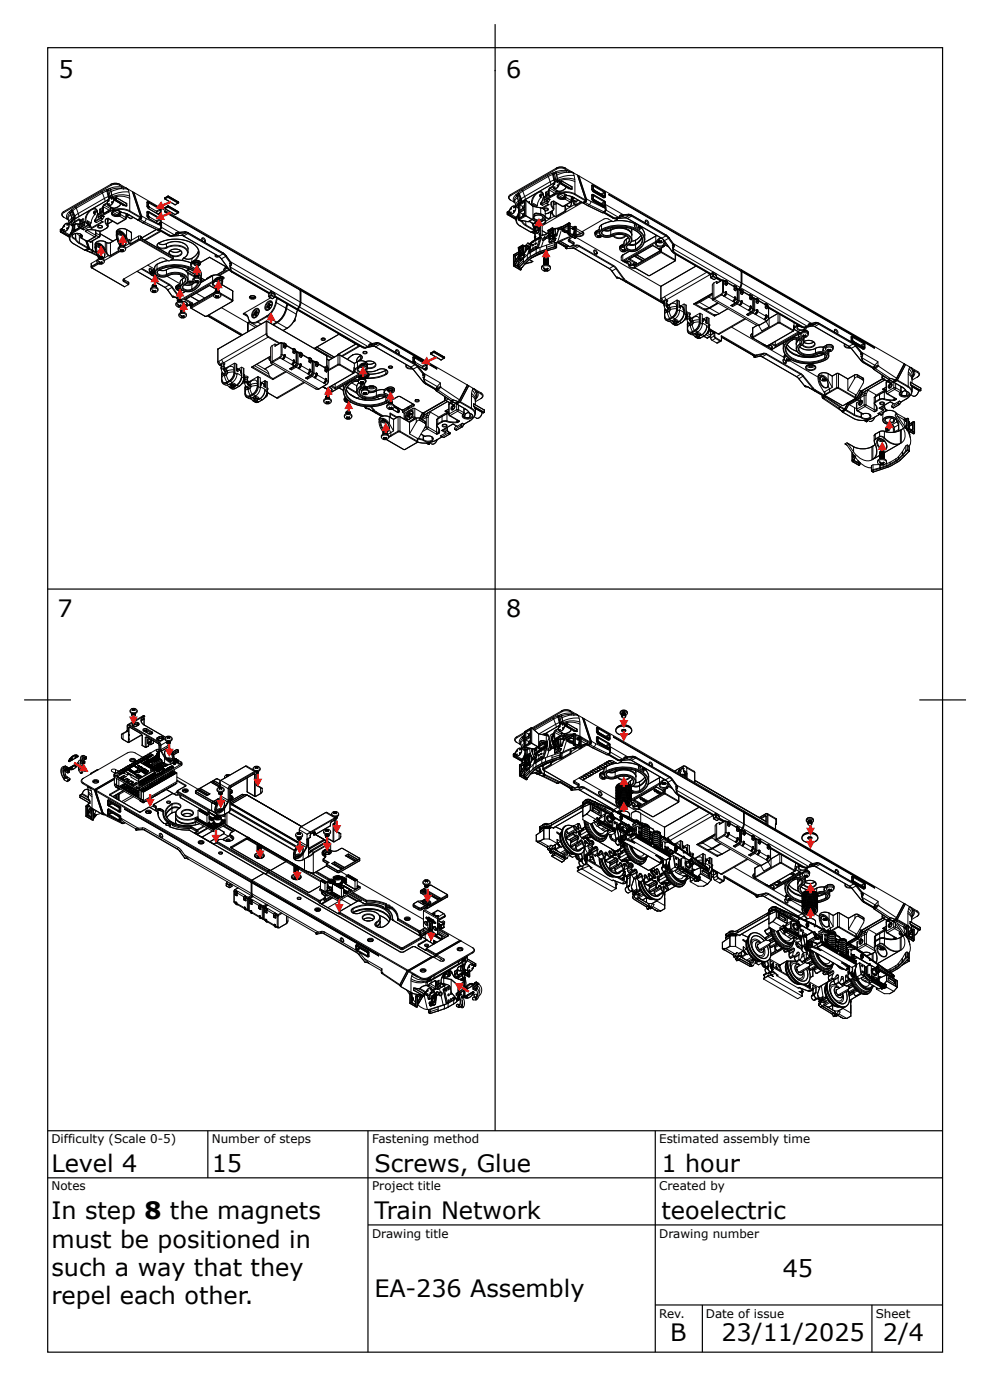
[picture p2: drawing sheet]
<svg xmlns="http://www.w3.org/2000/svg" width="210mm" height="297mm" viewBox="0 0 210 297" stroke-linecap="round" stroke-linejoin="round" font-family="sans-serif">
<defs><g id="words">
<g font-size="5.1">
<text x="12.4" y="16.5">5</text>
<text x="107.5" y="16.5">6</text>
<text x="12.2" y="131.1">7</text>
<text x="107.5" y="131.1">8</text>
<text x="10.9" y="249">Level 4</text>
<text x="45" y="249">15</text>
<text x="79.5" y="249">Screws, Glue</text>
<text x="140.5" y="249">1 hour</text>
<text x="10.9" y="258.9">In step 8 the magnets</text>
<text x="79.5" y="258.9">Train Network</text>
<text x="140.5" y="258.9">teoelectric</text>
<text x="10.9" y="265">must be positioned in</text>
<text x="10.9" y="271.1">such a way that they</text>
<text x="79.5" y="275.4">EA-236 Assembly</text>
<text x="166.2" y="271.3">45</text>
<text x="10.9" y="276.9">repel each other.</text>
<text x="142.3" y="284.8">B</text>
<text x="153.2" y="284.8">23/11/2025</text>
<text x="187.5" y="284.8">2/4</text>
</g>
<g font-size="2.5">
<text x="10.9" y="242.9">Difficulty (Scale 0-5)</text>
<text x="45" y="242.9">Number of steps</text>
<text x="79" y="242.9">Fastening method</text>
<text x="140" y="242.9">Estimated assembly time</text>
<text x="10.9" y="252.8">Notes</text>
<text x="79" y="252.8">Project title</text>
<text x="140" y="252.8">Created by</text>
<text x="79" y="262.9">Drawing title</text>
<text x="140" y="262.9">Drawing number</text>
<text x="140" y="280">Rev.</text>
<text x="149.9" y="280">Date of issue</text>
<text x="186" y="280">Sheet</text>
</g>
</g></defs>
<g fill="none" stroke="#000" stroke-width=".25">
<path d="M10.1 10.1h190.1v277.1h-190.1zM105.1 5.1v235.1M10 125.1h190.1M5.1 148.7h10M205.1 148.7h-9.9M10.1 240.2h190.1M10.1 250.2h190.1M44.1 240.2v10M78.1 240.2v47M139.1 240.2v47M78.1 260.2h122.1M139.1 277.2h61.1"/>
<path d="M149.1 277.2v10M185.2 277.2v10"/>
</g>
<g fill="none" stroke="#000" stroke-width=".21">
<path d="M23.6 39.4l1.1-.3 .7 .3M23.6 39.4l-10 5.7M25.4 39.4l.7 .3M25.5 39.2l1.2 .7h-.5M25.5 39.2l-.8-.3-1.1 .2-10.1 5.9M25.5 39.2l-.1 .2M25.5 39.2l-1.2-.2-.8 .2 .1 .2M25.8 39.7h.3M25.8 39.7h-1.4l-1.1 .3M25.8 39.7v.4M26.1 39.7l.1 .4M116.3 37.3l-5.5 3.1"/>
<path d="M116.3 37.3l.1 .2M116.4 37.5l-5.4 3.1M116.4 37.5l.4 1.1M116.8 39.9l-.3 .5M116.8 39.9v.1M116.8 38.6l-5.4 3.1M116.8 38.6l.2 .6M117.2 36.8l.1 .3M117.3 37.1l.2-.1-.2-.2-1 .5M117.3 37.1l-.9 .4M117.3 36.8l.2 .2 .2 1.2M117.3 37.1l.3 1.2"/>
<path d="M117.4 39.7l-.6 .3M117.4 39.5l-.6 .4M117.6 39v-.1l-3.1 1.8M117.6 38.3l-.8 .3M117.6 38.3l.2 .5M117.6 36.7h-.2M117.6 36.7l.4 1.4M117.7 39h.1l-.1 .2zM117.7 39h.1M117.7 38.2l-.1 .1M117.7 38.2l.1 .5M117.7 39.8h.1"/>
<path d="M117.7 39.7h.2l-.2 .3zM117.7 38.8l-.1 .1M117.7 38.2h.1M117.7 38.8l-7 4.1-.8 .7M118 36.5l-.4 .2M118 36.5l.1 .3M118 38.1l.1 .4M118 38.1l-.2 .1 .1 .4M118 38.1l.4-.2v.5M118 38.1h.1M118.1 36.8l-.6 .2 .4 1.7M118.1 36.8l.3 1.1"/>
<path d="M118.1 36.8l.1 .4M118.1 36.8h.1M118.2 37.2l.2 .7M118.2 35.9l-9.7 5.6M118.2 35.9l.7-.2 1.1 .2M118.3 38.6h.1M118.3 38.6h.2l-.1 .2zM118.4 39.4h.1M118.4 39.5l.1-.2h-.2l.1 .2M118.4 37.9v.4M118.4 38.3l.1 .1M118.6 38.4a4.4 4.4 0 0 1 3.5 .2"/>
<path d="M118.6 38.4l.2 .2M118.6 38.4l-.5 .1-.5 .5-.2 .7 .2 .4M118.6 38.4l.3 .2M118.7 38.6l-.2-.1a1.01 1.01 0 0 0-.9 .5 1.01 1.01 0 0 0 .1 1.1 1.14 1.14 0 0 0 1-1.2M118.7 38.6h.1M118.7 38.5h.1M118.7 38.9h.1M118.8 38.6h-.1M118.8 38.6h.1M118.8 38.9l-.3 .8a.8 .8 0 0 1-.9 .4M118.8 38.9l1.4 .8M118.9 38.7l-.2 .2"/>
<path d="M118.9 38.7l-.1 .2M119 38.6l-.1 .1M119 38.6h.1M119 38.6l.1 .1M119.1 38.6h.1M119.1 38.7h-.2l.2 .1M119.1 38.9l1.6 1.1M119.1 38.6v.3M119.1 38.9v.1M119.1 38.9h.1M119.1 38.6v.1M119.1 39l1.7 1"/>
<path d="M119.1 39h.1M119.2 38.8l-.1 .1M119.2 38.4v.4M119.2 38.4l-.4 .2M119.2 38.8l.1 .2M119.2 38.8h.1M119.2 38.4h.1M119.3 38.4l2.2 1.3M119.3 38.4h-.1M119.3 38.8v-.4l2.2 1.3v.4l-2.2-1.2M119.3 39l2.2 1.1M119.3 39h-.2"/>
<path d="M119.3 38.8v.1M119.3 38.9v.1M120 35.9l.6 .4M120.1 35.7l1.2 .7h-.5M120.1 35.7l-.8-.2-1.1 .2-9.8 5.6M120.1 35.7l-.1 .2M120.1 35.7l-1.2-.2-.8 .2 .1 .2M120.2 39.7l-.4 .6-1.1 .3M120.2 39.7h.1M120.2 39.7l-.5 .6-.9 .4M120.3 36.6l.5 .1M120.3 36.6l-1.1-.1-1.1 .3"/>
<path d="M120.3 36.6l-2.1 .6M120.4 36.2l.2 .1M120.4 36.2h-1.2l-1.2 .3M120.4 36.2l-.1 .4M120.6 36.3l.2 .4M120.6 40l.2 .1M120.6 39.9v.1M120.7 40h-.1M120.7 40h.1M120.8 36.7l.5-.1 .5 .2M121.2 39.5l.3 .2v.4M121.5 39.7h.1"/>
<path d="M121.8 36.8l.3 1.5v2.9M121.8 36.8l-.5-.4 1.3 .8M121.9 37.3h-1.7l-1.8 .6M122.1 38.1a4.9 4.9 0 0 0-3.7 .2M122.6 37.2l1.7 5.1M122.6 37.2l.3 .1M122.6 37.2l1.8 5.3M122.9 37.3l.1 .1M122.9 37.3l1.6 5.2M123 37.4l34.5 19.9-.1 .3M123 37.4l1.5 4.8M125.6 39.4v.8"/>
<path d="M125.7 39.4v.8M125.7 39.4h-.1M125.7 39.4h.2M125.8 39.3l-.2 .1M125.9 39.4v.8M126 39.5v.6M126 39.5v.1M126 39.5l.1-.1v.1M126 39.5l.1 .8M126 39.5h.1M126 39.3l2.5 1.4 .1 1.1M126 39.3h-.2l-.1 .1"/>
<path d="M126 39.3l-.1 .1M126.1 39.5l2.2 1.3M126.1 39.5l-.1 .1M12.8 49.2l1.9 1.2M12.8 49.2l.1 .1M12.8 49.2h.1M12.8 48.7v.5M12.8 48.7h.1M12.9 49.3l1.8 1.1M12.9 49.3h.1M12.9 49.1l-.1 .1M12.9 48.8v.3"/>
<path d="M12.9 49.1h.1M12.9 49.1l.1 .1M13 49.2l-.1 .1M13 49.2l1.7 1M13 49.1l.1 .1M13 48.7h.1M13 48.7l-.1 .1M13.1 49.2l1.6 .9v-.3M13.1 48.7l.2 .2M13.1 48.7l-.2 .1M13.1 49.2h-.1M13.1 48.6l-.1 .1"/>
<path d="M13.1 48.6l.2 .1M13.2 48.5l-.4 .2v.5M13.2 48.5h.1M13.2 48.5l-.4 .2M13.3 48.7l.2 .5M13.3 48.7h-.2M13.3 48.3l-.1 .2M13.3 48.3h.1M13.3 48.3l.2-.3a.76 .76 0 0 1 1-.4 1.12 1.12 0 0 1-1 1.5l-.2-.4M13.4 49l-.4-.2v.3M13.5 45l.1 .1M13.5 45a.63 .63 0 0 0-.4 .6 .63 .63 0 0 0 .5 .6l.7 .4"/>
<path d="M13.5 49.2l1.2 .7M13.5 48.8h.2l-.1 .2zM13.5 48.8h.1M13.6 48h.1M13.6 48h.1l-.1 .2zM13.6 45.1l-.4 .5 .4 .6M14.2 48.5h.1M14.2 46.4l.1 .2M14.2 48.4h.2l-.2 .2zM14.2 47.7h.1M14.2 47.6h.2l-.1 .2zM14.3 46.6l.2 .1"/>
<path d="M14.5 47.4l-.6 .2-.6 .7M14.5 47.4l.7 .5M14.5 47.4a1.14 1.14 0 0 1-1 1.8M14.7 50.1v.1M14.7 50.1h.1M14.7 49.9h.1M14.7 45l-.5 .7v.7M14.7 45l.2 .2M14.7 50.6l.2 .5 .4 .5 2.7 1.5M14.7 49.9v.7M14.7 45h.1M14.9 45.2l-.5 .8 .3 1.6 .6-.9"/>
<path d="M14.9 45.2l.1 .4M14.9 45.2h.1M14.9 45.2l.4 1.1M15 44.8l-.3 .2M15 44.8l.2 .2M15 49.4l-.3 .5M15 49.4l.1 .1M15 45.6l.2 .8M15.1 45.6a.97 .97 0 0 0-.6 .9l-.3-.1M15.1 49.7l-.4 .9M15.1 49.5l-.4 .4M15.1 47.2v.6"/>
<path d="M15.1 49.5v.2M15.1 49.7l.1 .2M15.1 44.6l-.1 .2M15.2 44.6l.2 .2 .1-.1M15.2 44.6l.6 1.3M15.2 47.8v.1M15.2 49.1l-.2 .3M15.2 49.1l-.1 .4M15.2 45l-.3 .2M15.2 45l.1-.1 .5 1 .1 .6M15.2 45l.4 1.2M15.2 49.9a1.11 1.11 0 0 0 .4 1.9"/>
<path d="M15.2 47.9l.2 .4-.2 .8M15.2 44.5v.1M15.2 44.5l.3 .2M15.2 46.4l-.5 .4-.1 .4M15.2 46.4l.1 .3M15.3 47v.8l.1 .2M15.3 46.3l-.1 .1M15.3 49.6l.1 .1M15.3 49.6l-.2 .1M15.3 47l-.2 .2M15.3 46.3v.6M15.3 47h.1"/>
<path d="M15.3 46.7v.2M15.3 46.9h.1M15.3 46.9l-.5 .7M15.4 49.7l-.2 .2M15.4 49l.1 .1h.1M15.4 48v1M15.4 47.7v.3M15.4 46.8l-.1 .1M15.5 44.7l.4 1.2M15.5 46.2l.1 .5M15.6 46.2l.2-.2v.5M15.6 46.2l-.3 .1"/>
<path d="M15.6 46.2v.5M15.6 48v.7M15.6 47.7v.3M15.6 48.7v.2M15.6 48.9l.1 .1M15.6 48.9l-.2 .1M15.6 47.7h-.2M15.6 48h-.2M15.6 48.7h-.2l-.1 .9M15.6 51.8l2.4 1.3M15.6 47.2l-.2 .5M15.6 47.2l.1 .1"/>
<path d="M15.7 49l-.1 .1M15.7 47.3l-.1 .4M15.7 47.3l.4 .3M15.8 45.9h.1M15.8 45.9l.1 .6M15.9 46.5l-.6 .5M15.9 47.9l-.1 1M15.9 45.9h-.1M15.9 45.9l.1 .6M15.9 47.2v-.2l-.3 .2M15.9 49.2v-.1l-.6 .5M15.9 47.2l-.2 .1"/>
<path d="M15.9 49.2l-.5 .5M16 50.8l.8 .9M16 50.7h.1M16 49.6v1.1M16 50.7v.1M16 44l-.8 .5M16 44l.2 .2M16.1 49.6v1.1M16.1 50.7l-.1 .1M16.1 50.7l.8 .8M16.1 47.6l-.3 .2-.2-.1M16.2 47.6h.1"/>
<path d="M16.2 47.6h.8M16.2 44.2l-.7 .5M16.2 44.2l.4 1.1M16.3 49.6l.6 .4M16.5 47.7l.1 .4 .4-.1M16.6 47.6v.2l.2-.2M16.6 45.3l-.7 .6M16.6 45.3l.2 .7M16.7 48.1l.2 .1M16.7 46.5l.3 .2M16.7 46.5l.1 .2M16.7 48.4h.1"/>
<path d="M16.8 51.7l1.9 1.1M16.8 46.7h.2M16.8 46.7l-.9 .5M16.8 46.7h.2v1.3M16.9 51.5l1.8 1.1M16.9 50v1.5M16.9 50l.2 .2M16.9 51.5l-.1 .2M16.9 48.2h-.2l.1 .1M17 47.7l-.7-.1-.3 .1-.1 1.2-.3 .2M17 48l-.2 .4-1.2 .7v-.2M17 48l-.3 .4"/>
<path d="M17 46.7v1.3M17 48h.1M17.1 46.9l.5 .3M17.1 46.9v.6M17.1 46.9h.1M17.2 48.5l.3 .2M17.2 48.5l-1.3 .7M17.2 50.4h-.1M17.2 48.5l.6 .3M17.2 48.5l-.1-.2 .1 .2M17.2 48.5h.1M17.2 50l.2 .1"/>
<path d="M17.2 49.8v.2M17.2 50.4v-.6v.7l1.2 .7M17.2 50.4l.1 .2M17.3 47.5l.7-.4v.7l-.7 .4zM17.3 47.5h.2M17.3 50.6h-.1M17.3 50.6a.61 .61 0 0 0 .1-.8 .61 .61 0 0 0-.7-.2h-.7a.63 .63 0 0 0-.7 .6 .63 .63 0 0 0 .7 .6M17.4 50h-.2M17.4 50.1h.1M17.4 50.1l-.3-.4-.7-.1-.7 .1-.3 .4a.63 .63 0 0 0 .6 .6M17.4 50.1l-.2 .3M17.4 48.5l.1 .1z"/>
<path d="M17.5 47.5l.5 .3M17.5 47.5v.6M17.6 46.7l-.5 .2M17.6 46.5l-.6 .3 .1 .1M17.6 47.2l-.6 .4M17.6 46.5v.7M17.6 46.5v.7l-.6 .4M18 47.3l-.5 .2M18 47.1v.7l-.7 .4M18.1 53.1l.3 .1M18.2 53.1h-.1M18.2 53.1l.2 .1"/>
<path d="M18.2 51.2l.5 1.4M18.3 53.2l2.4 1.2M18.4 51.2h.2M18.4 53.2h.1M18.4 53.2l1.1 .4M18.5 48.9h.1M18.5 51.3l.4 1.4M18.5 51.3l.5 1.5M18.6 48.8l-.5 .4 2 1.1-1.6 .9-1.2-.6M18.6 48.8h1.4l.8 .2M18.6 48.8h.1M18.6 47.1l.6 .4"/>
<path d="M18.7 52.8l.2 .1M18.7 52.8l-.7 .3M18.7 47.6v.2l-1.3 .7-.3-.2-1.2 .8 .8-.7M18.7 47.6h.1M18.7 47.8h.1v.1zM18.7 52.6l.2 .1M18.7 52.6v.2M18.7 51.2l.5 .3M18.8 47.9l-1.3 .7 .3 .2M18.8 47.9l.6 .4M18.8 47.6h-.1M18.8 47.6h.1"/>
<path d="M18.8 47.6l.4 .2M18.8 47.6l.4 .4M18.9 48.2l.6 .3M18.9 52.9l-.5 .3M18.9 52.9h.1M18.9 52.7v.2M18.9 52.9l.6 .4M19 44.7a2.22 2.22 0 0 0-.6 2.8l.3 .1M19 44.7l-3.1 1.8v.5l.8-.5M19 52.8l.6 .3M19 52.8l-.1 .1M19 52.8h-.1"/>
<path d="M19.1 47.8h.1M19.2 47.5l.2 .8M19.2 47.8v.2M19.2 48l-1.4 .8M19.3 56.7l7.2 4.2M19.4 47.4l-.8-.5 .2 .7M19.4 47.4l-.2 .1M19.4 56.6l-.1 .1M19.4 55.9v.7M19.4 56.6l.1 .1M19.4 55.9l-.1 .8M19.4 48.3l.1 .1"/>
<path d="M19.5 53.6h.1M19.5 48.4v.1M19.5 51.3l-.3 .1M19.5 56.7v.2M19.5 56.9h.1M19.5 56.9l7 4M19.5 56.9h-.1M19.5 53.3l.3 .1M19.6 53.1l-.1 .2M19.6 51.2v1.9M19.6 53.1l.1 .1M19.7 53.2l.1 .1"/>
<path d="M19.7 51.2v2M19.7 53.2l-.1 .1M19.8 53.4l-.3 .2M19.8 53.4h.1M19.8 53.4l-.3 .2 1.1 .5M19.8 53.4l.6 .3M19.8 44.3l-.8 .4M19.8 44.3a.93 .93 0 0 1 .9 .4 .93 .93 0 0 1 0 1l-.6 1.1M19.8 53.3l.5 .2M19.8 53.3v.1M20.1 45.5l.1 .1M20.1 44.9h.1"/>
<path d="M20.1 46.8v.2M20.1 44.9l.1 .2M20.1 44.9v.6M20.1 47l.1 .1zM20.1 46.8l.6-1.4-.1-.6-.2-.3a1.43 1.43 0 0 0-1.8 1 1.42 1.42 0 0 0 0 2l.2 .1M20.1 46.8h.1M20.1 47.1l.4 .2M20.2 45.6l-.7 1-.1 .8M20.2 51.9v.7M20.2 45.2v.2M20.2 45.4v.2M20.2 45.1v.1"/>
<path d="M20.2 50.3l-1.6 .9M20.3 52.2v.1M20.3 52.1v.1M20.3 52.1l-.1 .5M20.3 52.3v.6l.3 1.1M20.3 48.9v1.1l-1.8-1.1M20.3 52.2h.1M20.3 52.2h.2M20.3 52.2a2.77 2.77 0 0 0 .8 2.2M20.4 50l.6 .3-1.7 1-.4-.2M20.4 49.5l.8 .5M20.4 48.9v1.2"/>
<path d="M20.4 50.1l-.1-.1-.2 .3h.1M20.4 50.1l-.2 .2M20.5 52.5l.1 .8 .6 1.1M20.5 52.2l.5 .4h.8M20.5 52.2v.3M20.5 52.2h.1M20.6 55.3v.3M20.6 55.3a.91 .91 0 0 1 1.6 0M20.6 54h-.1M20.6 55.3l-1.2 .6M20.6 44.9h-.7v.3l.2 .3M20.6 44.9l-.6 .1v.2l.2 .2"/>
<path d="M20.6 44.9l-.4 .2M20.7 44.9l-.5 .3M20.7 55.8l-1.3 .8M20.7 55.3a.79 .79 0 0 1 .8-.3 .79 .79 0 0 1 .6 .7l-.4 .4h-.6l-.5-.4zM20.8 55.9l-1.3 .8M20.8 55.2l.3 .5M20.8 49h.1M20.8 45.4l.7-.3v.7l-.7 .4zM20.8 45.4l.2 .1M20.9 48l.4-.1 .4 .2a.45 .45 0 0 1-.4 .2 .45 .45 0 0 1-.5-.3zM20.9 47.9a.59 .59 0 0 1 .9 .3 .59 .59 0 0 1-.6 .3 .59 .59 0 0 1-.5-.4zM20.9 54.7h.1"/>
<path d="M20.9 54.8h.1M21 56l-1.5 .9M21 45.5l.5 .3M21 45.5v.6M21 51.7l.1 .1M21 51.7l.9 .5 .5 .8M21 51.7l-.4-.1-.3 .5M21 54.9l.4-.1 .4 .1M21 51.8l-.4-.1-.3 .5M21 51.8v.1M21 51.8h.1M21 51.9h.1"/>
<path d="M21 51.9l-.3-.1-.2 .4M21 51.8l.1 .1M21 51.8a2.52 2.52 0 0 1 1.2 2.8l-.4 .2-.2-.2h-.4l-.2 .3-.6-1.3-.2-1M21 54.9l.4-.1 .3 .1M21.1 51.9l.8 .8 .3 1.3a.55 .55 0 0 1-.4 .7l-.1-.2h-.3l-.4 .1v.2l-.4-.8M21.1 55.7h.6l-.1 .2 .1 .1h-.1M21.1 55.7v.1M21.1 54.5l.3-.2 .3 .2M21.1 55.9l.1 .1M21.1 55.8v.1M21.1 55.6v.2M21.1 51.8h.1"/>
<path d="M21.1 51.8h-.1M21.1 55.9h.1M21.1 51.8l.6 .4 .5 .8M21.1 50.3l-1.9 1.2M21.1 55.9v.1M21.2 44.4l.6 .4M21.2 49.1v.9M21.2 50l-.2 .3h.1M21.2 50l-.1 .3M21.2 55.7l-.1 .2M21.2 56h.3M21.2 55.7v.3"/>
<path d="M21.3 55.7h-.1M21.3 55.7l-.2-.1v.3M21.3 49.7l2.7 1.5M21.3 49.6l2.7 1.6M21.3 49.1v1M21.3 46.8l.6 .3M21.3 55.7h.1M21.3 52.1l-.4-.2 .5 .2M21.4 46.2l-1.3 .7v-.1M21.4 46.2v.2M21.4 54.4l-.4 .3M21.4 54.4l-.3 .1"/>
<path d="M21.4 54.4l.2 .1M21.4 55.7h.1M21.4 45.3l-.4 .2M21.4 46.4l-1.2 .7 .3 .2M21.4 46.4l.4 .1M21.5 55.7h.1M21.5 55.7l.1-.1v.3M21.5 45.1l-.1 .7-.6 .4M21.5 55.7v.3M21.5 55.7l.1 .2M21.5 52.3a.42 .42 0 0 1-.6-.3l.1-.1-.2 .2a.73 .73 0 0 0 .8 .3M21.6 40.8l-5.6 3.2"/>
<path d="M21.6 40.8l.2 .2M21.6 55.9l-.1 .1M21.6 54.6h-.5M21.6 54.7h-.5M21.6 54.8h-.5M21.6 55.9h.1M21.6 55.6v.2M21.7 45.7l-.3 .5v.2M21.7 45.7l.1 .1M21.7 47.1l-2.2 1.3M21.7 49h.1M21.7 49h-.9"/>
<path d="M21.8 41l-5.6 3.2M21.8 41l.4 1.1M21.8 46.5l-1.3 .8M21.8 54.7l-.4-.3-.5 .3M21.8 54.8l-.4-.2-.5 .2M21.8 54.9l-.5-.2-.4 .2 .5-.2 .4 .2M21.8 54.7h.1M21.8 54.8h.1M21.8 54.9h.1M21.8 54.6l-.2-.2h-.3l-.3 .3M21.8 44.3l-.5 .2v.6M21.8 44.1l-.6 .3v.8l.6-.4"/>
<path d="M21.8 44.1v.7M21.8 44.8v.4M21.8 45.2h.2M21.8 45.2l.3 .1M21.8 44.8h.1M21.8 45.8l.3 .2M21.8 44.1v.7l-.6 .4M21.8 46.5h.1M21.9 47.1l-2.4 1.4M22 43.9l1.2 .8M22 43.9v1.3M22 45.2l.1 .1"/>
<path d="M22 43.9l-.2 .2M22.1 46l-.3-.1-.3 .4 .3 .2M22.1 46l-.3 .5M22.1 43.4l-.3 .5M22.1 43.4l.1 .2M22.1 45.3h.1M22.2 55.3v.3M22.2 43.6l1.3 .7M22.2 42.1l-5.6 3.2M22.2 42.1l.1 .7M22.2 43.6l-.2 .3M22.2 53l.3 .7"/>
<path d="M22.3 51.3l.1 .1M22.4 51.4l.3 .2M22.4 53l.3 .6M22.4 51.4v1.6M22.4 53h-.2M22.4 51.4a1.52 1.52 0 0 0-2.2 .5M22.4 46.6a1.12 1.12 0 0 0 .3 1.3M22.5 46.6h-.1M22.5 53.7l.5 .6M22.6 40.3l-1 .5M22.6 40.3l.2 .1v.1l-.1 .1M22.6 40.3l.1 .3"/>
<path d="M22.6 48.4l-.9 .6M22.6 48.4h.1M22.6 51.5l.1 .1M22.7 51.6v2M22.7 53.6l.4 .6M22.7 51.6h.8M22.7 53.6l-.2 .1M22.7 40.3l.2 .2 .1 1.3M22.7 40.6l-.9 .4M22.7 40.6l.3 1.2M22.7 47.9l.1 .4-.2 .1M22.8 46.4l-.3 .1-.1 .4 .4 .9"/>
<path d="M22.8 46.4h.1M22.8 43.2l-.6 .4M22.8 43l-.7 .4M22.8 46.4v1.4M22.8 47.8l-.1 .1M22.8 47.8l.2 .2M22.9 42.6v-.2l-3.1 1.9M22.9 44.8l-1.2 .9M22.9 46.4l1.9 1.1M22.9 44.8l-.8 .5M22.9 42.4h.2l-7.2 4.1-.8 .7M23 48l-.3 .4-1.2 .7-2.3-.3-.7 .1-.4 .3 .4-.3"/>
<path d="M23 47.5l.9-.5-.9 .5M23 46.8l-.1-.4 .1 1.6M23 42.4h-.1M23 41.8l-.8 .3M23 41.8l.1 .5M23 44.8h-.1M23 40.2h-.2M23 40.2l.4 1.5M23 43.7l.8 .5M23 54.3l.5 .1M23 54.3l-1.2 .7M23 42.6l.2-.1-.1 .3z"/>
<path d="M23 42.6h.1M23 45.1l-1.2 .7M23 43.3h.2l-.1 .2zM23 41.8h.1M23.1 43.4h.1M23.1 54.2l-.1 .1M23.2 44.7l-.3 .1M23.2 44.7h.1M23.3 40l.2 .3M23.3 40l-.3 .2M23.4 41.7a.25 .25 0 0 0-.3 .1 .25 .25 0 0 0 .1 .3l.1 .1M23.4 41.6l.1 .4"/>
<path d="M23.4 41.6v.1M23.5 51.6v2.8M23.5 44l-.2 .6-1.2 .7M23.5 51.5v.1M23.5 40.3l-.6 .2 .3 1.7-.2-.4M23.5 40.3l.3 1.1M23.5 40.3l.1 .4M23.5 40.3h.1M23.5 44v.3M23.5 44.3l-.3 .4M23.5 44l.3 .2v.4M23.5 44v.1"/>
<path d="M23.6 40.7l.2 .7M23.7 42.2h.1M23.7 42.9h.2l-.1 .2zM23.7 42.9h.1M23.7 41.5l-.3 .1M23.7 41.5l.1 .4M23.8 41.4v.4M23.8 41.8v.1zM23.8 42.1l-.1 .2v-.2h.1M23.8 44.6l-.9 .4 .1 .1M23.8 44.6l.1 .2M23.8 44.1l.3 .2"/>
<path d="M23.8 44.2h.3M23.9 45l1.1 .7M23.9 44.8a4.5 4.5 0 0 1 3.6 .1M23.9 44.8l-.9 .3M23.9 41.9a4.5 4.5 0 0 1 3.6 .2M24 42h-.5l-.5 .5-.2 .7 .2 .5M24 42l.3 .1M24 42l.1 .1M24.1 42.2h.1M24.1 42.1l-.2-.1a1.04 1.04 0 0 0-.9 .5 1.04 1.04 0 0 0 0 1.1 1.17 1.17 0 0 0 1.1-1.1M24.1 42.5h.1M24.1 44.2v.1"/>
<path d="M24.1 42h.1M24.1 44.3v.2M24.1 44.5l.1 .2M24.1 44.5l1.8-.2 1.6 .5M24.1 44.5l-.3 .1M24.1 42.1h.1M24.1 42.1l.1 .1M24.2 42.5l-.3 .7a.82 .82 0 0 1-.9 .5M24.2 42.5l1.4 .8M24.2 42.2h.1M24.3 42.2l-.1 .3M24.3 42.2l-.2 .3"/>
<path d="M24.3 44.8l.9 .5M24.4 42.1l-.1 .1M24.4 42.1v.1M24.4 42.1l.1 .1M24.4 42.5l1.9 1.1M24.4 42.2l-.1 .1h.1M24.4 42.2h.1M24.4 42.2v.3M24.5 42.2v.2M24.5 42.2h-.1M24.5 42.4l-.1 .1M24.5 42.4v.2"/>
<path d="M24.5 42.6l1.8 1M24.5 42.6h.1M24.6 42v.4M24.6 42.4h-.1M24.6 42l-.4 .2M24.6 42.4l.1 .1M24.6 42.4h.1M24.6 41.9l-.4 .3M24.6 41.9v.1M24.6 41.9h.1M24.6 41.9l2.3 1.4M24.7 42.4v-.4l2.2 1.3v.4l-2.2-1.3"/>
<path d="M24.7 42.5l2.2 1.2M24.7 42.5l-.2 .1M24.7 42.4h.1M24.7 42.4v.1M24.7 50l.2 .9 .6 1.4 .1-.2 .3-.1h.3l.1 .2M24.7 49.3l.2-.4 .5-.3 .7-.1 .7 .2 1.1 .7v1.6M24.7 49.3v.7M24.8 49.6v.1M24.8 49.5v.1M24.8 49.5l-.1 .5M24.8 49.7v.6l.3 1.1M24.8 47.5h.3"/>
<path d="M24.8 50.7l-1.7 .9-1.3-.4h-.9l-.5 .3-.2 .4M24.8 50.8l-1.3 .8M24.8 49.6h.1M24.9 49.6h.1M24.9 49.6l-.1 .1M24.9 49.6a2.77 2.77 0 0 0 .7 2.2M25 45.7h.1M25 49.6v.2a2.88 2.88 0 0 0 .7 2M25 49.6l.5 .4 .8-.1M25 49.6h.1M25.1 51.4l.3 .6M25.1 51.4h.1"/>
<path d="M25.2 45.3l-.2 .4M25.2 53.2l-1.8 1.1-.3-.1M25.2 52.7a.79 .79 0 0 1 .9-.3 .79 .79 0 0 1 .5 .7l-.4 .4h-.6l-.5-.4zM25.3 44.8v.6l-.2 .3-.9-.1-.4-.4 .4 .4 .8 .1M25.3 53.3l-1.8 1.1M25.3 45.3h-.1M25.3 52.6l.3 .4M25.3 45.8l.1 .1M25.4 44.8l-.1 .7-.3 .2M25.4 45.3l-.1 .1M25.4 52.1v.3M25.4 45.9l1.1 .7-1.6 .9-1.9-1.1-.6 .2"/>
<path d="M25.4 52h.1M25.5 44.9l-.2 .9M25.5 52.1h.1M25.5 52.2h.1M25.5 49.2l-.2 .3a.73 .73 0 0 0 .9 .3M25.5 53.4l-3.3 1.9M25.5 49.3l-.1 .1a.43 .43 0 0 0 .7 .3M25.5 49.1l.1 .1M25.5 49.1l.9 .5 .5 .8M25.5 49.1l-.4-.1-.3 .5M25.5 52.3l.4-.1 .4 .1-.4-.1zM25.5 49.2l-.4-.1-.2 .5"/>
<path d="M25.5 49.2v.1M25.5 49.2h.1M25.5 49.3l-.3-.1-.2 .4M25.5 49.3h.1M25.6 49.2v.1M25.6 49.2a2.52 2.52 0 0 1 1.1 2.8l-.4 .2M25.6 49.3l.8 .8 .4 1.3a.55 .55 0 0 1-.5 .7l-.3-.2h-.4l-.1 .3-.1-.2M25.6 53v.2M25.6 51.8l.3-.1 .3 .1M25.6 53.2l-.1 .1 .3 .1M25.6 43.3l-.5 .6-1 .3M25.6 43.3h.1"/>
<path d="M25.6 45v.6l-.2 .3M25.6 49.2h.1M25.6 49.2h-.1M25.6 53.3h.1M25.6 49.2l.6 .4 .5 .8M25.6 43.2v.1M25.6 43.3l-.4 .6-1.1 .4M25.6 53l.2 .1M25.7 43.2h.1M25.7 53l.6 .1-.2 .1 .2 .1-.2 .1M25.7 53h-.1M25.7 53.3v.1"/>
<path d="M25.7 45.1l-.4-.3-.6-.1-.6 .2-.3 .3a.99 .99 0 0 0 1.5 .6M25.7 45.1h.1M25.7 40.1h.5M25.7 40.1l-1.1-.1-1.1 .3M25.8 40.1l-2.2 .6M25.8 53.1l-.1 .2M25.8 53.4h.2M25.8 53.1v.3M25.8 53.1h.1M25.8 45.1l1.2 .4 2.2 1.2M25.8 45.1a1.4 1.4 0 0 0-2.1 .3 1.22 1.22 0 0 0 1.7 .5M25.8 45.1l1.5 .5"/>
<path d="M25.8 45.1h.1M25.9 49.5l-.5-.2 .5 .2M25.9 51.8l-.4 .2M25.9 51.8l-.2 .1M25.9 51.8l.2 .1M25.9 53.1h.1M26 53.1h.1M26 53.1v.3M26 53.1l.1 .2M26.1 43.5l.2 .1M26.1 43.5h.1M26.1 53.3l-.1 .1"/>
<path d="M26.1 53l-.1 .1M26.1 53v.2M26.1 52h-.4M26.1 52.1h-.4M26.1 52.2h-.4M26.1 53.3h.1M26.2 53v.2M26.2 40.1h.5l.5 .2M26.2 59.3l.2 .1M26.3 43.7h.3M26.3 59.8l.9 .5M26.3 43.6l.3 .1"/>
<path d="M26.3 52l-.4-.2-.4 .3M26.3 52.2l-.4-.2-.4 .2M26.3 52.3l-.4-.2-.4 .2 .4-.2 .4 .2M26.3 52v.1M26.3 52.2h.1M26.3 52.3h.1M26.3 52l-.2-.2h-.3l-.3 .3M26.4 59.7l-.1 .1M26.4 59.4v.3M26.4 59.4l.9 .5M26.4 59.7l.9 .5M26.4 59.2l-.2 .3 .2 .2"/>
<path d="M26.7 43.1l.2 .2v.4M26.7 52.7a.91 .91 0 0 0-1.6 0v.3M26.7 52.7v.3M26.7 46.6l-1.6 .9M26.7 50.4l.5 1.1M26.7 45.3v.9l-1.2-.6M26.8 45.8l.1 .1M26.8 45.9l.8 .5M26.8 45.4v.9M26.8 46.3l-.1-.1-.2 .4h.2M26.8 46.3l-.1 .3M26.9 48.7v.1"/>
<path d="M26.9 50.4h-.2M26.9 48.8v1.6M26.9 48.8l.9 .5M26.9 50.4l.5 1M26.9 48.8a1.52 1.52 0 0 0-2.2 .5M26.9 43.7h.1M26.9 43.3h.1M26.9 43.7h-.3M26.9 45.9h-.1M27 45.5l-.2 .1M27.1 45.5l-.3 .2M27.2 51.5l.2 .2"/>
<path d="M27.2 40.3l.3 1.5v3M27.2 40.3l-.5-.4 1.4 .8M27.3 59.9v.3M27.3 59.9l.1 .4M27.3 45.6l1.9 1.1M27.3 45.6h.1M27.4 45.6l-.5 .3M27.4 40.8h-1.8l-1.8 .6M27.4 50.8l.4 .3M27.4 51.4l-.2 .1M27.4 51.4l.1 .3M27.4 45.7l-.4 .2 .8 .5"/>
<path d="M27.4 51.7l.4 .2M27.4 51.7l-1 .7M27.5 44.9l2.4 1.4M27.5 51.7h-.1M27.5 51.7h.3M27.5 41.7a5 5 0 0 0-3.7 .1M27.5 44.8l2.4 1.3M27.5 44.8v.1M27.6 46.4h.3M27.8 49.2v.1M27.8 51.1v.6M27.8 51.7v.2"/>
<path d="M27.8 49.3l.1 .2M27.8 46.4h-.2M27.8 46.4h.1M27.8 51.1l-.4-.3v.6M27.8 51.1h.1M27.9 49.5v1.5M27.9 49.5v.1M28.1 40.7l1.8 5.3M28.1 40.7l1.8 5.4M28.1 40.7l.2 .1M28.2 46.1l-.4 .3M28.3 46.2l-.4 .2"/>
<path d="M28.3 40.8l.1 .1M28.3 40.8l1.8 5.3M28.4 40.9l35.4 20.4v.3M28.4 40.9l1.7 5M29.1 57.6l6 3.5 1.5 1.9M29.1 46.6l.1 .1M29.1 57.6l5.9 3.4M29.2 46.7l.2 .1M29.2 46.7h.1M29.4 46.8h.1M29.4 50.8h.4M29.4 50.8l-1.6 .9"/>
<path d="M29.4 50.2v.6M29.4 50.2l-1.6 .9M29.4 50.8l.1 .1M29.4 50.2h.4M29.4 46.8l.9 .5M29.5 46.8h.1M29.5 50.9l.2 .1M29.5 50.9l-1.7 1M29.5 46.8h-.1M29.7 51l-3 1.7M29.7 51h.1M29.8 46.4l.2 .1"/>
<path d="M29.8 46.6h.1M29.8 50.8l-.1 .2M29.8 50.8h.1M29.8 50.2v.6l7 4.1-7.1-3.9M29.8 50.2h.1M29.8 46.6l4.1 2.1M29.8 46.6l-.3 .2M29.9 46l.2 .1M29.9 46h.1M29.9 46.3l-.7 .4M29.9 46.1v.2M29.9 50.2l.3 .5"/>
<path d="M29.9 50.2v.1M29.9 50.2h.1M29.9 50.3h.1M29.9 50.3l.3 .5M30 46.5l-.6 .3M30 46.5l-.2 .1M30 57.1l1.9 1.1M30.1 45.9l.9 .5M30.1 45.9v.3M30.1 45.9h-.1M30.1 46.1l-.1 .4M30.2 57l1.7 1"/>
<path d="M30.2 50.7l6.6 3.9M30.2 50.7v.1M30.3 47.3l3.2 1.6M30.3 47.3l3.4 1.6M31 46.4l3.1 1.5M31 46.4a.98 .98 0 0 1-.7 .9M31.2 43v.8M31.2 45.1v.8M31.2 43.8l.2 .4M31.2 45.9l.2 .3M31.3 42.9l-.1 .1M31.3 43.8h-.1"/>
<path d="M31.3 43.8h.2M31.3 42.9h.2M31.3 45l-.1 .1M31.3 45.8l-.1 .1M31.3 45.8h.2M31.3 45h.2M31.3 42.9v.9M31.3 45v.8M31.3 42.9l.2-.1 2.6 1.5 .1 1.1-.2 .1M31.3 43.7l.2 .4M31.3 45.8l.2 .4M31.4 42.8l-.2 .2"/>
<path d="M31.4 44.9l-.2 .2M31.4 56.3l1.4 .8M31.4 44.2l2.4 1.4M31.4 46.2l.1 .1M31.5 44.3l2.3 1.3M31.5 46.3l2.3 1.4M31.5 44.1v.1M31.5 42.9v.9M31.5 45v.8M31.5 44.1l-.1 .1M31.5 46.2h-.1M31.5 46.2h.1"/>
<path d="M31.5 45.8l.1 .2M31.5 43.7l.1 .2M31.5 43.1v.5M31.5 45.1v.6M31.5 43.1l.2-.1-.1 .1M31.5 43.6l.1 .3M31.5 45.7l.1 .3M31.5 43.1h.1M31.5 43.6l.1 .1M31.5 45.1l.1 .1M31.5 45.7l.1 .1M31.6 43.1h.1"/>
<path d="M31.6 45.2h.1M31.6 43.1v.8M31.6 45.2v.7M31.6 45l2.6 1.5v1l-.2 .1M31.6 45l-.2-.1-.1 .1M31.6 43.9l-.1 .2M31.6 43.9h.1M31.6 45h-.1M31.6 42.9h-.1M31.6 43.9l.1 .1M31.6 46l.1 .1M31.6 43.1l2.3 1.3"/>
<path d="M31.6 43.1h-.1M31.6 45.2l2.3 1.3M31.6 46l-.1 .2M31.6 45.2h-.1M31.6 46h.1M31.6 43.9v.3M31.6 46l-.1 .4 2.3 1.3M31.6 45.9v.1M31.6 45.9l.1 .1M31.7 44l1.5 .8M31.7 46l1.5 .9M31.7 45l2.3 1.4"/>
<path d="M31.7 45l-.2 .1M31.7 45l-.1 .2M31.9 58.1l.4 .4h.9M31.9 57.9v.2M32.1 57.5l.7-.4-.7 .5-.2 .3M32.1 57.5l-.2 .4M32.2 57.5h-.1M32.2 57.5l-.2-.3-.3-.1 .2 .7M32.2 57.8l-.1-.1-.2 .4M32.2 57.8l-.2 .2a.76 .76 0 0 0 1.2 .5M32.3 58.1l.2 .2h.5M32.3 58l.6 .2z"/>
<path d="M32.4 57.4l-.3-.3-.3-.1-.1 .4 .2 .4M32.4 57.5l.1 .2M32.5 57.7l-.3 .1M32.5 57.7l.1 .1M32.5 58.6l3.4 1.9M32.6 57.8l-.4 .2v.2l.5 .3 .4-.1M32.6 57.8h.2M32.6 57.8h.1M32.8 57.5h-.2l-.5 .2v-.2M32.8 57.7h-.3M32.8 57.8l.5 .7 1 .3h.9l1.5-.6 1.4 .1 .9 .5 .4 .6M32.8 57.8l-.3 .1-.2 .2"/>
<path d="M32.8 56.9v.9M32.9 58.6l3.1 1.8M33.2 44.8l.1 .2M33.2 46.9l.1 .2M33.2 48.7l-3.2 1.9M33.2 48.8l-3.1 1.8M33.3 45v.3M33.3 47.1v.3M33.3 56.2l-.5 .7M33.3 57.1l-.5 .7M33.3 56.2v.9M33.3 57.1a8.2 8.2 0 0 1 8.8 .7l.6 1 .1 .6"/>
<path d="M33.3 57.1l.1 .2M33.4 56.1l-.4 .4-.2 .4M33.4 56.1l-.1 .1M33.4 57.3a.68 .68 0 0 0-.4 .6 .68 .68 0 0 0 .4 .7 2.46 2.46 0 0 0 2.3 0M33.4 57.3a8.1 8.1 0 0 1 8.4 .5 2.1 2.1 0 0 1 0 3.4l-.7 .5M33.5 48.9h.1M33.5 48.9h.2M33.7 51.6l-.3 .3a.96 .96 0 0 0 1.3 1l.7-.2M33.7 57.4l-.3 .2a.96 .96 0 0 0 1.3 1l.7-.2M33.7 51.6h.1M33.7 57.4h.1M33.7 57.4a7.6 7.6 0 0 1 7.9 .6l.3 .3"/>
<path d="M33.7 51.6a7.5 7.5 0 0 1 7.9 .7 1.94 1.94 0 0 1-.1 3M33.8 48.9l2.3 1.3 2.7-.2 7.6 4.4 .5 .5 2.1 2.8 8.1 4.6M33.8 48.8h.1M33.8 45.5l.1 .1M33.9 48.7l-.4 .2M33.9 48.7h.1M33.9 57.3l.8 .2 1.8-.6h1.6l1.3 .6 .4 .4 .1 .5M33.9 45.5l-.1 .1M33.9 47.7h-.1M33.9 47.6h.1M33.9 47.7l.2-.1v.3M33.9 48.8h-.1"/>
<path d="M33.9 48.8l2 1.2M33.9 45.4l.1 .1M33.9 47.5l-.1 .1M33.9 45.3l-.3 .2M33.9 45.3v.1M33.9 47.4v.1M33.9 44.4l-.7 .4M33.9 47.4l-.3 .2M33.9 46.5l-.7 .4M33.9 44.4l.1 .2M33.9 46.5l.1 .2M33.9 44.4l.1-.1 .1 .1 .1 .2h-.2"/>
<path d="M33.9 45.3h.2M33.9 47.4h.2M33.9 48.7l.1 .1M34 48.8l2 1.1M34 48.8h-.1M34 45.5l-.1 .1M34 47.6l-.1 .1M34 46.4l.2 .3h-.2M34 46.4l-.1 .1M34 45.2l-.1 .1M34 47.3l-.1 .1M34 45.2l.1 .1"/>
<path d="M34 47.3l.1 .1M34 44.6v.6M34 46.7v.6M34 45.2l-.5 .3M34 44.6l-.7 .4M34 46.7l-.7 .4M34 47.3l-.5 .2M34 45.2h.1M34 47.3h.1M34 45.2h.2l-.1 .1M34 47.3h.2l-.1 .1M34 48.6l-.3 .3"/>
<path d="M34 49l-3.4 2M34 48.7h.1M34 48.7l-.2 .1M34.1 45.3v.1M34.1 47.4h.1M34.1 45.4h.1M34.1 45.4h-.2M34.1 47.4l-.2 .1M34.1 48.6l-.1 .1M34.1 45.4l-.1 .1M34.1 47.4l-.1 .2M34.1 45.6h-.2"/>
<path d="M34.1 47.9l.1 .4-.2 .3M34.1 47.9v.5l-.2 .3M34.2 47.9h-.1M34.2 47.2l.1 1.2-.4 .4M34.2 47.1l3.9 2.2M34.2 47.4h-.1M34.2 45.3l-.1 .1M34.2 49.1l-3.4 2M34.3 48.3l2.7 1.6M34.3 48.2l-.2-.3 .2 .4-.3 .4M34.9 44.9h.1M35 42.1v.1"/>
<path d="M35 44.2h.1M35 42.2v.1M35 44.2v.1M35 44.9l-.1 .1M35 44.9l57.7 33.4M35 44.1v.1M35 42.1l.1 .2M35 44.2l.1 .1M35 44.9l28.8 16.7M35 44.9h.1M35 44.9v.1l28.9 16.7M35 42.3l2.2 1.2"/>
<path d="M35 44.3l2.2 1.3M35 42v.1M35 44.1h.1M35.1 42.3h-.1M35.1 44.3h-.1M35.3 57.3a1.78 1.78 0 0 1-1.5 .1M35.3 52.5a1.19 1.19 0 0 1-1.9-.5l.7-.6 1.5-.4 1.5-.2 1.4 .1 1.5 .4 1.1 .5 .7 .8 .4 .8a2.06 2.06 0 0 1-1.5 2.2M35.3 51.8v.7M35.3 57.3v1M35.3 51.8a3.6 3.6 0 0 1 4.6 .7v.4M35.3 52.5a3.6 3.6 0 0 1 4.6 .7v.4M35.3 58.3a3.6 3.6 0 0 1 4.6 .7v.4"/>
<path d="M35.3 57.3a3.6 3.6 0 0 1 4.6 .7v.4M35.3 52.5l.1 .2M35.3 58.3l.1 .1M35.4 51.7l-.9 .2-.9-.2 .9 .3 .8-.2M35.4 51.7l1.2-.4 1.7 .1 1.2 .6 .4 .9M35.4 51.7l-.1 .1M35.4 57.3h-.1M35.4 52.7a3.5 3.5 0 0 1 4.3 .6 1.12 1.12 0 0 1-.6 1.5M35.4 58.4a3.5 3.5 0 0 1 4.3 .7 1.12 1.12 0 0 1-.6 1.4M35.5 58.7l2.7 1.6M35.6 55.3l-2.2 .8M35.6 41.7l-.6 .4"/>
<path d="M35.6 43.8l-.6 .4M35.6 41.7l.1 .1M35.6 43.8h.1M35.6 41.7h.1M35.6 41.7h.2M35.6 43.8h.2M35.6 41.6l-.6 .4M35.6 43.7l-.6 .4M35.7 41.8v.1M35.7 43.9v.1M35.7 41.8l2.2 1.3M35.7 41.9l2.1 1.2-.6 .4"/>
<path d="M35.7 41.9l-.6 .4M35.7 43.9l2.2 1.3M35.7 44l2.1 1.2-.6 .4M35.7 44l-.6 .3M35.7 41.8h.1M35.7 43.8v.1M35.7 58.6a3 3 0 0 1 3.7 .5 .97 .97 0 0 1-.6 1.3M35.7 58.6h.1M35.7 55.4l-2.4 .8M35.8 41.6l2.1 1.3M35.8 43.7l2.1 1.3M35.8 41.6v.1"/>
<path d="M35.8 43.7v.1M35.8 41.6l-.2 .1M35.8 43.7l-.2 .1M35.8 41.7h.1M35.8 43.8h.1M35.8 41.7l2.1 1.2M35.8 43.8l2.1 1.2M35.8 41.7l-.1 .1M35.8 43.8h-.1M35.9 50h-.1M35.9 50l.5 .2M35.9 50h.1"/>
<path d="M36 54.1l-.2-.3a1.46 1.46 0 0 1 2.1-.8 .74 .74 0 0 1 .8 .8 .74 .74 0 0 1-.9 .7l-1.2-.1M36 49.9l.6 .1M36 49.9l-.1 .1M36.1 53.3l.6-.3 .7-.1 .8 .2 .3 .4a1.41 1.41 0 0 1-1.3 .9 1.41 1.41 0 0 1-1.3-.8zM36.2 55.3h1.9l2.4 .5M36.3 55.2l2.3 .1 1.9 .5M36.4 50.2h-.1M36.8 54.5v.1M36.8 54.6v.3l-1.1 .5a1.86 1.86 0 0 0-1.6-.6l-7.8 4.5-.2 .3 .2 .2M37 49.9l-.6 .3M37 49.9l-.7 .2-.4-.1M37 49.9h.1"/>
<path d="M37.2 43.5h.1M37.2 45.6h.1M37.3 49.8v.1M37.3 49.8l-.3 .1M37.3 49.9h.1M37.3 49.9h-.3M37.5 49.4v.1M37.5 49.4l-.2 .2v.2M37.5 49.5l-.2 .2 .1 .1M37.5 49.5h.4M37.5 49.5l.4 .2M37.6 49.4h-.1"/>
<path d="M37.6 49.4h.4M37.9 49.7h.1M37.9 42.9h.1M37.9 44.9v.1M37.9 42.9v.1M37.9 43.1l-.7 .4M37.9 45.2l-.7 .4M37.9 43.1h-.1M37.9 45.2h-.1M37.9 45h.1M37.9 42.9v.2M37.9 45v.2"/>
<path d="M37.9 49.7l-.6 .2M37.9 45.2h.1M37.9 43h.1M37.9 45v.1M37.9 49.5l.1 .1M38 49.4l.1 .2M38 49.4l-.1 .1M38 49.6l-.1 .1M38.1 49.6l-.2 .1M38.1 49.6h.1M38.1 49.6h-.1M38.2 60v.9"/>
<path d="M38.3 53.2l-1 .4-1.2-.3a1.89 1.89 0 0 0 2.3 0M38.4 58.4l.1 .4h.6M38.5 58.4l.1 .3h.3M38.5 50l.5 .1M38.5 50l-2.1 .2M38.5 50h.1M38.7 59.3l-.5 .7M38.7 59.3v.9M38.8 59.2l-.1 .1M39 50.1l7.5 4.3M39 50.1h-.1M39 54.8l.9 .3 .8-.2"/>
<path d="M39.1 54.8l.8 .2 .8-.1 .9-.8 .5-.9-.3 .8-1.1 .9M39.1 54.8l-.4 .5M39.1 54.8h.1M39.2 58.9l-.8 .6-.2 .5M39.2 49.2l.7 .2 7.5 4.3 .6 .7M39.2 49.2l-1.6 .2M39.2 49.2l.2 .1M39.2 58.9l-.5 .4M39.4 49.5l-1.3 .1M39.4 49.5l-.9 .5M39.4 49.5l.5 .1M39.4 59.4l-.2 .5-.5 .3"/>
<path d="M39.4 49.3l-1.4 .1M39.4 49.3l.5 .1M39.4 49.3v.2M39.6 57.7l1.7 1M39.8 57.4l1.7 1M39.8 57.4l1.8 1M39.8 58l1.5 .9 .1-.3 .4-.1 .3 .1 .1 .2M39.8 59.8h.9l.6 .2M39.8 59.8l.8-.1 .6 .2M39.8 59.8l.6 .2 .5-.2M39.9 49.6l7.4 4.3M39.9 49.6l-.9 .5"/>
<path d="M39.9 49.4h.1M39.9 49.4l7.5 4.4M39.9 53.6l-.2 .6-.8 .7-.1 .4M39.9 59.4l-.2 .7-.9 .8a.58 .58 0 0 0 .7 .6l.7 .1 .5-.2M39.9 52.9v.7M39.9 58.4v1M39.9 49.4v.2M40 59.8h.8M40.1 59.8h.6M40.2 57.1l-.7 .4M40.5 55.8l.1 .8M40.5 55.8h.1"/>
<path d="M40.5 55.8l.8-.4 .5-.1 .5 .1 .3 .4M40.6 56.6l1 .6M40.7 54.9v.7M40.7 55.6l-.3 .2M40.7 55.6v.1M40.8 54.8l-.1 .1M40.9 55.8l.1 .1M41 59.5a.8 .8 0 0 1 .8-.7 .8 .8 0 0 1 .7 .7M41 55.9l-.4 .7M41 55.9l.2 .1M41 59.9l-.5 .3-.7-.3M41.1 59.3a.79 .79 0 0 1 .8-.3 .79 .79 0 0 1 .6 .7l-.4 .3h-.6l-.5-.3z"/>
<path d="M41.1 55.6l-.6 .7M41.1 55.5l-.6 .3M41.1 55.5v.1M41.1 55.5l.6-.2a.75 .75 0 0 1 .9 .5M41.1 55.6l.6-.1a.75 .75 0 0 1 .9 .5M41.1 55.6l.1 .2M41.2 56l.2 .4h.5M41.2 56l.3-.3a.54 .54 0 0 1 .8 .5l-.4 .2M41.2 55.4l-.1 .1M41.2 59.2l.3 .4M41.2 55.8l-.2 .1M41.2 55.8l.5-.2a.57 .57 0 0 1 .8 .6l-.2 .2"/>
<path d="M41.3 55.9l-.1 .1M41.3 60h.1M41.3 55.9l.4 .2 .5-.2-.5 .2-.4-.2M41.3 55.9l.5-.2 .4 .3-.1 .2-.6 .1-.2-.2zM41.3 58.7h.1M41.3 58.8h.1M41.4 58.9l.4-.1 .3 .1-.3-.1zM41.5 59.6v.1M41.5 58.4l.3-.1 .2 .1M41.5 59.7l-.1 .2 .2 .1M41.5 59.9h.1M41.5 59.6l.2 .1"/>
<path d="M41.5 59.6v.2M41.5 59.6l.6 .1-.1 .1 .1 .1-.1 .1M41.5 59.6h.1M41.5 59.9v.1M41.6 60h.3M41.6 59.7v.3M41.6 59.7l-.1 .2M41.7 59.7h-.1M41.7 59.7h.1M41.8 58.3l-.7-.7-.9-.5-2.4-.5h-1.4l-1.3 .3-1.2 .4-.5 .4a.58 .58 0 0 0 .7 .7l.7 .1 .5-.2M41.8 58.4l-.3 .1-.2 .1 .2-.2h.3l.4 .2M41.8 58.4l-.3 .1"/>
<path d="M41.8 58.4h.1M41.8 59.7h.1M41.9 56.3v.1M41.9 59.7v.3M41.9 59.7l.1 .2M41.9 56.7l.6 .8 .3 .9-.4-1.1zM41.9 56.4l.1 .1M42 59.9l-.1 .1M42 59.6l-.2 .1M42 59.6v.2M42 58.6h-.5M42 58.7h-.5"/>
<path d="M42 58.8h-.5M42 59.9h.1M42 56.5l-.4 .7M42 56.5h.1M42 59.6v.1M42.2 58.7l-.1-.2-.3-.1-.4 .1-.1 .2M42.2 58.6l-.4-.2-.5 .3M42.2 58.7l-.4-.2-.5 .3M42.2 58.9l-.5-.3-.4 .3 .5-.2 .4 .2M42.2 58.7v.2M42.2 58.6h.1M42.2 58.9h.1"/>
<path d="M42.2 60l-.3 .7-1.1 .8M42.3 56.4l-.3 .1M42.3 56.4h.1M42.6 56l-.1 .3-.6 .4-.3 .5M42.6 55.8v.2M42.7 59.7l.3 .1M42.8 59.5l.3 .2M42.8 59.4l-.2 .7-.4 .7-.6 .6-.8 .4-.9 .2-.9-.2-.5-.4-.3-.5M42.8 59.1l.7 .4M42.8 58.4v1M43 51.2l-.1-.6a.56 .56 0 0 1 .6 .2 .56 .56 0 0 1 0 .7M43 51.2l-.1-.5a.47 .47 0 0 1 .5 .2 .47 .47 0 0 1 0 .5"/>
<path d="M43.8 59.3h.1M44 59.1l-.2 .2M44.5 54.6v.1M44.5 54.6l-1.9 1.2 1.9-1.1 3.9 2.2M44.5 54.6l3.8 2.2M44.8 58.7l-.9 .6M45.1 58.6v1.2M45.1 59.8l-6.6 3.8M45.1 58.6a1.77 1.77 0 0 1 1.6 0M45.2 58.5l.6-.1h.7l.6 .4 .2 .4M45.2 58.5l-2.6 1.5M45.2 58.5l-.1 .1"/>
<path d="M45.2 60l-.1 .2a.87 .87 0 0 0 1.3 .7h.4M45.2 60v-.2l.2 .2M45.2 60l-6.6 3.8M45.2 59.8h-.1M45.2 59.8h.1M45.2 59.8l.8-.8 .6-.1a1.69 1.69 0 0 0-1.2 1M45.3 58.5l-.4 .1M45.4 59.9v.1M45.4 59.9h.1M45.5 58.4l-.6 .2-1.1 .7M45.8 59.4l.8-.4 .3 .1 .1 .4a.93 .93 0 0 1-.5 1.2 .93 .93 0 0 1-1.2-.5zM45.9 54.1l-.2 .1v.3l.5 .1 .3-.1"/>
<path d="M45.9 54.1l-.1 .3h.6M46.3 59l.3 .2a.41 .41 0 0 1-.2 .4 .41 .41 0 0 1-.5-.1l-.1-.1M46.4 59l.3 .2v.3l-.6 .2-.4-.1M46.5 54.4l.5 .6M46.5 54.4h-.1M46.6 59.1l-.7 .2M46.6 58.9l.2 .1M46.6 59.2l-.7 .1M46.7 58.5v.1M46.7 58.6l.2 .1M46.7 58.6v.4M46.8 59l.3 .2"/>
<path d="M46.8 59h.1M46.9 58.7h.1M46.9 58.7l.4 .5M46.9 58.7v.4M47 59.4l-.6 .4-.8-.1M47.1 59.2l.2 .8-.4 .9M47.1 59.2a1.69 1.69 0 0 1-.3 1.5M47.1 58.8l.5 .2-.3 .3M47.3 59.2v.6M47.3 58.8h-.2l.4 .2-.2 .2M47.3 53.9l-.8 .5M47.3 53.9l.6 .6"/>
<path d="M47.4 58.8l-.2 .1M47.4 53.7v.1M47.4 53.8l-.1 .1M47.4 53.8l.6 .6M47.5 57.3v.2M47.8 57.4l-1.8 1M47.9 56.8l-.4 .5M47.9 54.5l-.9 .5 1.7 2.2M47.9 54.5l1 1.4M48 54.4l1.2 1.5M48 54.4l-.1 .1M48 54.3v.1"/>
<path d="M48.1 56.7l-.4 .3-.2 .3M48.1 56.7l-.3 .2v.5l-1.7 1M48.1 56.8v.3l.3-.2M48.4 56.9l-.3 .2M48.6 57.2l-2.1 1.2M48.7 57.2l.5 .6M48.7 57.2h-.1M48.7 57.3l-2 1.2M48.8 55.9v.6M48.8 55.9v.1M48.8 56.5l.1 .3M48.8 56l.3 .2"/>
<path d="M48.8 56.5h.1M48.9 55.9h.1M48.9 55.9h-.1M48.9 56.5l.1 .3M48.9 55.6l14.9 8.5M49 56.8v.3M49 56.8l14.5 8.3M49 56.8l-.1 .3-.2 .1M49 55.9l-.2 .1M49 55.9h.1M49 55.9h-.1M49 57.1v.2l.4 .4"/>
<path d="M49 57.1l.4 .6M49.1 55.9v.3M49.1 56.2h.1M49.1 56.2l-.1 .3-.1-.1M49.1 55.9h.1M49.1 56.2l-.2 .3M49.2 55.9l-.1 .3M49.2 57.8l7.9 4.5M49.2 57.8h.1M49.4 57.7l7.9 4.5M107.7 45.5l1.9 1.1-1.8-1M107.7 45.1v.4"/>
<path d="M107.7 45.5h.1M107.7 45v.1M107.7 45.5l.1 .1M107.8 45.6l.1-.1 1.7 1M107.8 45.6h.1M107.8 45.4l-.1 .1M107.8 45.1v.3M107.8 45.4h.1M107.8 45.4l.2 .1M107.9 45.4l.1 .1M107.9 45h.1M107.9 45l-.1 .1"/>
<path d="M108 45.5l1.5 .9v-.3M108 45.1l.2 .1M108 45l-.2 .1M108 44.9l-.1 .1M108 44.9l.4 .6M108 44.9l.2 .1M108.1 44.8l-.4 .3v.4M108.1 44.8l-.4 .2M108.1 44.8h.1M108.2 45l-.2 .1M108.2 45h.1M108.2 44.6l.2-.3a.74 .74 0 0 1 1-.4 1.09 1.09 0 0 1-1 1.5l-.2-.4"/>
<path d="M108.2 44.6l-.1 .2M108.2 44.6v.1M108.2 45.3l-.3-.2v.3M108.4 41.3l-.4 .6a1.84 1.84 0 0 0 1.1 1M108.4 41.3l.1 .2M108.4 45.5l1.2 .6M108.4 45.1h.1M108.4 45.1h.2l-.2 .2zM108.4 44.3h.2l-.1 .2zM108.4 44.3h.1M108.5 41.5l-.4 .5 .4 .5M109 54.2v2.2"/>
<path d="M109 56.4l.1 .2M109.1 44.7h.1l-.1 .2zM109.1 44.8h.1M109.1 42.8v.1M109.1 42.8l.2 .1M109.1 56.3l.1 .2M109.1 56.3l-.1 .1M109.1 44h.1M109.1 43.9h.2l-.2 .3zM109.1 54.4v1.1M109.1 56.1h.3M109.1 55.5h.3"/>
<path d="M109.1 54.4h.3M109.1 56.3h.3M109.1 42.9l.2 .1M109.1 56.6l1.3 .7M109.1 54.1l-.1 .1M109.2 56.5l-.1 .1M109.2 56.5l1.3 .8M109.3 42.8l.3 1.1 .1-.4 .4-.4M109.3 54l.2 .3M109.3 54l-.2 .4M109.3 43.8l.8 .4M109.3 43.8l-.6 .1-.6 .9"/>
<path d="M109.3 43.8a1.11 1.11 0 0 1-.9 1.7M109.4 56.3l.8 .4M109.4 54.4h.1M109.4 54.4v1.1M109.4 56.1v.2M109.4 56.3l-.2 .2M109.4 55.5h.1M109.4 54.4l.1 .1M109.4 55.4l.1 .1M109.5 54.3h.1M109.5 54.3l-.1 .1M109.5 55.5l-.3 .1-.1-.1"/>
<path d="M109.5 54.5v.9M109.5 56.3l.7 .4M109.5 56.1v.3M109.6 54.3l-.1 .2M109.6 41.4l-.6 .6 .1 .8M109.6 46.2h.1M109.6 41.4l.2 .2M109.6 46.8l.1 .5 .4 .5 2.6 1.5 .7-.3M109.6 41.4h.1M109.6 46.1v.7M109.6 46.4v.1M109.8 41.6l-.5 .6v.6"/>
<path d="M109.8 41.6l.1 .4M109.8 41.6h.1M109.8 41.6l.3 1.1M109.8 41.2l-.2 .2M109.8 41.2l.2 .2M109.9 45.7l-.3 .4M109.9 45.7v.1M109.9 42l.2 .7M109.9 42l-.5 .4-.1 .5M109.9 45.8l-.3 .3M109.9 43.6v.5M109.9 45.8v.2"/>
<path d="M109.9 46l.1 .1M109.9 46l-.3 .8M110 41l-.2 .2M110 41l.3 .1M110 41l.6 1.3M110 45.4l-.1 .3M110 45.4l-.1 .4M110 41.4l-.2 .2M110 41.4l.2-.1 .4 1 .1 .6M110 41.4l.4 1.1M110 56.2l-.1 .2h.3M110 46.1a1.09 1.09 0 0 0 .5 1.9"/>
<path d="M110.1 40.9l-.1 .1M110.1 40.9l.2 .2M110.1 42.7v.4M110.1 42.7l-.5 .5-.1 .4M110.1 52.6l.2 2.2 .9-.1M110.1 52.6l.8-.5 .3 2.6M110.1 52.6h.1M110.1 43.4v.7M110.1 44.1l-.1 .1M110.1 45.8l-.2 .2M110.1 43.4l-.2 .2M110.1 42.7l.1 .6"/>
<path d="M110.1 42.7h.1M110.1 44.1v.1M110.1 45.8v.1M110.1 52.5v.1M110.1 46.1h-.1M110.1 45.4v.4M110.1 45.2l-.1 .2M110.1 46.6l.1 .1M110.1 43.4v3.2M110.1 45.8h.1M110.1 46.4v.2M110.1 43.4h.1"/>
<path d="M110.1 43.1v.2M110.1 43.3v.1M110.1 43.4v3.1l1.4-.7M110.1 53.5l-1 .6M110.1 43.3l-.5 .6M110.1 43.3h.1M110.2 53.5l-1.1 .7v2.1v-.2l1.1-1.9-.7 1.3M110.2 56.1l-.2 .1M110.2 53.6l-.9 .4M110.2 56.8h.1M110.2 55l-.8 1.1M110.2 43.3h-.1"/>
<path d="M110.2 55.9v.9M110.2 56.4h.1M110.2 55.9h.1M110.2 46.7l.6 .4M110.2 46.7l2 .4M110.2 56.8l.3 .2M110.2 53.9l-.7 .4M110.2 46.7h.1M110.2 53.9l-.6 .4M110.2 53.3l.7-.4 .2 1.3-.7 .4zM110.2 53.3h.1M110.2 52.6l.6-.3v.3l-.2 .2"/>
<path d="M110.2 52.6l.1 .4M110.2 52.6l.1 .1M110.2 54.8v.2M110.2 54.8h.1M110.2 54.1l-.9 1.4M110.2 54.7l-.8 1.4M110.2 54.7v.1M110.2 54.7l.1 .1M110.2 43.4l1.2-.6v1.3l-1.2 .7zM110.2 45l1.2-.6v1.3l-1.2 .7zM110.2 43.4l.2 .1M110.2 45l.2 .1"/>
<path d="M110.3 43.2l-.1 .1M110.3 55h-.1M110.3 54.6l-.1 .1M110.3 41.1l.4 1.1M110.3 53.3h.1M110.3 54.8l.1 .1M110.3 54.8v.1M110.3 54.8h.1M110.3 54.9l-.4 1.5M110.3 54.8l.3 .5M110.3 54.9h.1M110.4 42.5v.6"/>
<path d="M110.4 53.3l.1 1.2M110.4 53.3v.1M110.4 42.5l.2-.2v.6M110.4 42.5l-.3 .2M110.4 42.5v.5M110.4 43.5v1.1M110.4 45.1v1.2M110.4 45.1l.6 .4M110.4 43.5l.6 .3M110.4 53.4l.1 1.1M110.4 55l-.4 1.2M110.4 52.8h.1"/>
<path d="M110.4 57.3h.2M110.4 54.9l.2 .4M110.5 48l2.6 1.4M110.5 48h-.1M110.5 46.8l.3 .1M110.5 57h.1M110.5 54h.1M110.5 57.3h.1M110.5 57.3h-.1M110.5 52.6l-.2 .1 .1 .1M110.5 52.8l-.2 .2M110.6 52.6l-.2 .3"/>
<path d="M110.6 52.8v-.1l-.1 .1M110.6 54h.1M110.6 57h-.1M110.6 55.3h.1M110.6 57h.1M110.6 54.1l-.1 .1M110.6 54.1h-.1M110.6 53.9v.1M110.6 53.9h.1M110.6 54h-.1M110.6 54v.1M110.6 57.3h.1"/>
<path d="M110.7 42.3h-.1M110.7 42.3v.6M110.7 56.9v.1M110.7 57v.1M110.7 57l-.2 .3M110.7 53.6l-.2 .1M110.7 42.9l-.6 .4M110.7 53.6l-.2 .2M110.7 53.7l-.1 .3M110.7 53.7h.1M110.7 56.9h.1M110.7 42.2l.1 .6"/>
<path d="M110.7 42.2v.1M110.7 57.1l-.1 .2M110.7 56.9v.2M110.7 53.9l-.1 .5M110.8 56.9h-.1M110.8 53.9h.1M110.8 53.9l.1 .3M110.8 53.8l-.2-.5 .1 .6M110.8 53.8h.1M110.8 53.8l-.1 .1M110.8 53.8v.1M110.8 47.1l.8 .8"/>
<path d="M110.8 52.4l-.2 .1M110.8 52.5l-.2 .1M110.8 56.8l-.3 .2M110.8 46.8v.1M110.8 46.9l.1 .1M110.8 52.6l-.2 .2M110.8 46.9v.2M110.8 40.4l-.7 .5M110.8 40.4l.2 .2M110.9 53.8v.1M110.9 53.9h-.1M110.9 53.8h-.1"/>
<path d="M110.9 56.8l-.3 .2M110.9 54.2h.1M110.9 46.9v.1M110.9 56.8h-.1M110.9 47l-.1 .1M110.9 47l.8 .8M110.9 53l-.6 .3M110.9 52.1l-.8 .5 .2 2.2M110.9 52.1h.2M110.9 53.1l-.5 .3M110.9 52.9l.2 1.3M111 53.8h-.1"/>
<path d="M111 53.8h.1M111 53.8l-.1 .1M111 40.6l-.7 .5M111 40.6l.4 1.1M111 52.1h-.1M111 54.9l-.4 .4M111 54.9h-.6M111 54.1l-.1 .1M111.1 54.1l-.1 .1M111.1 54.2l-.7 .4M111.1 54.2h.1M111.1 52.1v.1"/>
<path d="M111.1 52.2l.3 1.9M111.2 55.4l-1 1v.4M111.2 55.8l-1 1M111.2 54.9l-1 1M111.2 55.8h.1M111.2 54.7h.1M111.2 54.7l-.2 .2M111.3 54.2l-.1 .5M111.3 54.2h.1M111.3 53.8h.1M111.3 54.1h.1M111.3 54.1l-.2-2 .2 2.1"/>
<path d="M111.3 54.1v.1M111.3 54.1h.2M111.4 45.3l-.3 .5M111.4 43.8l-.3 .4M111.4 44.1h.1M111.4 45.7h.1M111.4 45.2l-.4 .3v.4M111.4 43.6l-.4 .2v.5M111.4 43l-1 .5M111.4 44.6l-1 .5M111.4 45.6l-.1 .1M111.4 44l-.1 .1"/>
<path d="M111.4 42.8v1.3l-1.2 .7M111.4 44.4v1.3l-1.2 .7M111.4 41.7l-.7 .5M111.4 41.7l.2 .7M111.4 54.1h.1M111.4 54.2l-.2 .5M111.5 54.1h-.2M111.5 54.1h.1M111.5 54.1h-.1M111.5 54.1l-.1 .1M111.5 52.2l-.4 .1 .4-.1 .1 1.1M111.5 42.6l-1.4 .8"/>
<path d="M111.5 42.6v3.2M111.5 45.8h.2M111.5 45.8l.1 .1M111.5 55.9l-.7 .9M111.5 52.1v.1M111.5 52.1l.4 .1M111.6 42.5l-.1 .1M111.6 56h-.1M111.6 56l-.7 .8M111.6 47.9l1.9 1.1M111.6 53.3v.1M111.6 53.3l-.3 .4"/>
<path d="M111.6 53.4h.1M111.6 53.4l-.3 .5M111.6 55.9h-.1M111.6 53.3h.1M111.6 45.9l-1.4 .8M111.6 45.9l1.3 .7M111.7 47v.8M111.7 47.8l1.8 1M111.7 47.8l-.1 .1M111.7 53.3l-.1 .1M111.7 42.5h.1M111.7 53.2l-.1 .1"/>
<path d="M111.7 53.2h-.1M111.7 53.2h.1M111.7 42.5l-.2 .1M111.7 42.5l-1.6 .8M111.7 42.5l1.5 1.3M111.7 53v.2M111.7 53h.1M111.7 42.5v3.3M111.7 45.8l1.4 .8M111.7 45.8l-.1 .1M111.8 52.2l.1-.2 .1 .2M111.9 55.7v.2"/>
<path d="M111.9 55.9l-.3 .1M111.9 52.3l-.2 .7M111.9 52.2v.1M111.9 52.2h-.3l.1 .8M112 54.1l-.8 .8v.9M112 54.1v.9M112 55l-.8 .8M112 55h.1M112 52.2h-.1M112 52.2l-.1 .1M112.1 51.6l.3 .2M112.1 51.6l-.5 .6"/>
<path d="M112.3 52.7v.2l.1-.1M112.4 55.1l-.9 .8M112.4 55.1l.8 .4M112.4 47l.7 .5M112.4 53.5h-.1M112.4 53.5h.1M112.4 53.7h.1M112.4 51.8h.1M112.4 52.5l-.1 .2M112.4 52.5v-.2l-.3 .3-.1 .4 .3-.3M112.4 43l-.1 .1M112.4 51.8l.1 .1"/>
<path d="M112.4 52.4l-.3 .6M112.4 55.1l.7 .4M112.4 52.4l-.4 .6M112.4 42.8v.4M112.4 42.8l-.2 .2M112.4 42.8v.3M112.4 53.5l.1 .2M112.4 52.8l.2-.3-.2 .3M112.4 52.8l-.4 1.2M112.4 47l.9 .5 .7-.5M112.4 52.7h.1M112.4 51.8l-.4 .5-.3 1"/>
<path d="M112.5 51.9h.1M112.5 53.7h.1M112.5 53.7h-.1M112.5 53.7l-.5 .4M112.5 53.4l-.1 .1M112.5 53.4l.1 .2M112.6 53.6l-.1 .1M112.6 53.6h.1M112.6 53h.3l-.3 .2zM112.7 53h.1M112.6 53.6v.9M112.6 54.5l-.6 .5"/>
<path d="M112.6 54.5v.1M112.6 52.1l-.2 .4M112.6 52.1l.1 .2M112.6 54.6l-.6 .4M112.7 55.8l-1.2 .3M112.7 55.8h.1M112.7 52.3l-.3 .5M112.7 52.3h.1M112.7 43.4l.1 .1M112.7 51.6l-.3 .2M112.8 43.4h-.1M112.8 52.1h-.2"/>
<path d="M112.8 51.5l-.4 .3M112.8 51.5l-.2 .6M112.8 51.5h.1M112.9 46.6h.2M112.9 49.3l.2 .1M112.9 49.3h.1M112.9 54.7h.1M112.9 54.7l-.5 .4M113 51.4l-.6 2.3M113 47.4l.5 1.4M113 51.4l-.6 2.1M113 51.4h.1"/>
<path d="M113 51.3v.1M113.1 49.4l.4 .2M113.1 51.3l-.1 .1M113.1 55.5l-1.2 .4M113.1 55.5l-.4 .3M113.1 46.6l-1 .5 .8-.5M113.1 52h.3l-.3 .2zM113.1 49.4h.1M113.2 52h.1M113.1 47.5h.3M113.1 52.7h.3l-.3 .3zM113.1 51.3h-.1"/>
<path d="M113.2 52.7h.1M113.1 51.2l.3 .1-.3 .2zM113.2 51.2h.1M113.2 49.4h.1M113.2 43.8v2.7M113.2 43.8l1.6 .4M113.2 46.5l-.1 .1M113.2 43.8l2 .5 .4 .3 .2 .4M113.2 49.4h-.1M113.2 49.4l.3 .2-.4-.2M113.2 47.5l.3 .9M113.3 47.5l.2 .8"/>
<path d="M113.3 43.5l.6 .3M113.4 46a1.32 1.32 0 0 1 2 .3 1.23 1.23 0 0 1-2.1 0zM113.5 48.8v.1M113.5 48.8l-.1 .2M113.5 47.4l.4 .3M113.5 46l.4-.3h.6l.5 .1 .3 .3a1.04 1.04 0 0 1-1 .6 1.04 1.04 0 0 1-.9-.6zM113.5 45.4h.3M113.5 48.5h.1M113.5 49.2l-.3 .2M113.5 48.5v1.7M113.5 49.2l-.4 .2M113.5 50.9l-.7 .6"/>
<path d="M113.5 50.2l.3 .1-.2 .2-.1-.1zM113.5 50.3h.1M113.5 48.3h.1M113.6 51l-.3 .2M113.6 52.4l.2-.1 .1 .1-.3 .3zM113.6 47.3l.4 .3M113.7 52.4h.1M113.6 51.7h.3l-.3 .2zM113.7 51.7h.1M113.7 51h.2l-.3 .2zM113.7 50.9h.1M113.7 48.1v.1"/>
<path d="M113.7 48.5h-.1M113.7 48.2h.1M113.7 48.5v1.7M113.7 50.5v.3M113.7 50.8v.2M113.7 48.5l.1-.2-.2-.1-.1 .2 .1 .1M113.7 50.8l-.2 .1M113.7 50.2l-.2 .7M113.7 48.2l-.1 .3M113.8 41.1l-3.1 1.8v.1M113.8 41.1a2.38 2.38 0 0 0-.8 2.6M113.8 52.7l-1.3 .7"/>
<path d="M113.8 52.7v.2M113.8 48.1l-.2 .1M113.8 48.1h.1M113.8 48l.2 .2M113.8 48.1l-.1 .1M113.8 48.1l.2 .1v.8h.4M113.8 48.1v1.1M113.8 45.3h.5M113.8 45.3h.1M113.8 45.3l-.3 .1-.3 1.1M113.8 52.9l-1.2 .7M113.8 52.9h.1"/>
<path d="M113.8 52.9v.9M113.8 53.8l-1.2 .7M113.8 53.8h.1M113.9 52.7h-.1M113.9 52.7v.1M113.9 49l-.1 .2M113.9 49h.1M113.9 49l.2 .5M113.9 53.8l-1.3 .8M113.9 43.8v.2M113.9 45.3l-.5 .3M113.9 45.3l.9 .2"/>
<path d="M113.9 47.7h.2M113.9 52.8l-.1 .1M113.9 52.8v.1M114 52.9h-.2M114 52.5l-.1 .2M114 52.5h.2M114 47.6h.1M114 47.6l-.1 .1M114 48.2h.1M114.1 43.7l-.8-.5 .2 .7M114.1 43.7l-.2 .1M114.1 47.1l-.7 .4"/>
<path d="M114.2 50.7l-.4 .2M114.2 47.5v.7l.3-.2M114.2 47.5l-.1 .7M114.2 54l-1.3 .7M114.2 54h.1M114.2 50.7h.1M114.2 50.6l.2 .1-.2 .2zM114.2 52.5l.1 .2M114.2 52.5l-.3 .3M114.2 48.2h-.2M114.2 48.2h.1M114.2 48.9h.1"/>
<path d="M114.2 48.9l.1 .1M114.2 48.2v.7M114.3 48.2h.1M114.3 45.3l.5 .1M114.3 52.6v.1M114.3 45.3h-.4M114.3 48.2l.1 .1M114.3 48.9h.1M114.3 48.2v.7M114.3 48.9v.1M114.3 49.4l-.3 .2M114.3 49.4h.1"/>
<path d="M114.3 48.9l.1 .1M114.3 49h.1M114.4 48.2v.1M114.4 48.3h.1M114.4 48.3v.7M114.4 48.6h.1M114.4 48.6l-.1 .8M114.5 40.7l-.7 .4M114.5 40.7a.91 .91 0 0 1 .9 .4 .91 .91 0 0 1 0 1l-.6 1M114.5 47.9v.9l-.2 .6-.3 .2-.2-.4M114.5 49.7l.2-.1v.3h-.2zM114.5 48.1l-.2 .1"/>
<path d="M114.5 48.3l-.1 .1M114.5 47.7h.1M114.5 47.6v.1M114.5 49.7h.1M114.6 47.9l-.1-.2 .2-.1 .1 .1-.2 .2M114.6 47.9h.1M114.6 47.6h-.1M114.6 47.9v1.7M114.6 49.9v.4M114.6 50.3v.1M114.6 50.4l-.6 2.1M114.6 50.3l-.9 .5"/>
<path d="M114.6 50.4h.2M114.7 50.4h-.1M114.7 50.4h.1M114.7 53.4l-.9 .4M114.7 52.5l-.7 .4M114.7 52.5v.9M114.7 50.4l-.4 .2M114.7 53.4v.1M114.7 53.5l-.8 .3M114.7 49.6l-.2 .3M114.7 47.6h-.1M114.8 41.9h.1"/>
<path d="M114.8 47.6l-.2 .3M114.8 47.6v2.6M114.8 50.2l-.2 .1M114.8 41.3h.1M114.8 45.5a.8 .8 0 0 1 .8 1.1 1.93 1.93 0 0 1-2.5 0M114.8 47.6l.3 .3v1.9M114.8 47.6h.1M114.8 43.2v.1M114.8 43.3l.1 .1M114.8 44.1v.1M114.8 41.3l.2 .2M114.8 41.3v.6"/>
<path d="M114.8 44.2v1.2M114.8 45.4v.1M114.8 44.2a1.02 1.02 0 0 1 1 .8M114.8 45.4a1.02 1.02 0 0 1 1 .8M114.8 50.4h.1M114.8 47.6h-.3M114.8 50.4l.1 .1M114.8 50.4l-.6 2.1M114.8 43.1l.6-1.3-.1-.6-.2-.3a1.39 1.39 0 0 0-1.7 1 1.41 1.41 0 0 0 0 1.9M114.8 43.1h.1M114.8 43.1v.1M114.8 41.3l.1 .2"/>
<path d="M114.9 43.4l.3 .2M114.9 41.9l-.7 1.1-.1 .7M114.9 53.7l-.7 .3M114.9 53.7h.1M114.9 41.8l-.2-.2v-.2l.6-.2-.6 .1-.1 .3 .2 .3M114.9 41.6v.2M114.9 41.8v.1M114.9 50.5h.1M114.9 41.5v.1M114.9 50.5l-.6 2.2M115 57a1 1 0 0 1 .9-.8 1 1 0 0 1 1 .5v.3M115 47l-1 .6"/>
<path d="M115 57.1a.94 .94 0 0 1 1.5-.6l.2 .2 .2 .4-.5 .4-.9 .1-.5-.5M115.1 50h.1M115.1 50v.1M115.1 49.8v.2M115.1 49.8l.1 .1M115.1 49.7l.4 .2M115.1 49l1.1 .6M115.3 56.6l.2 .4M115.4 41.3l-.5 .3M115.4 50.7l.5-.1-.3 .3-.3 .1zM115.4 51h.1M115.4 57.4l.2 .1"/>
<path d="M115.4 44.4a.55 .55 0 0 1 .6-.2 .55 .55 0 0 1 .4 .4l-.6 .2M115.5 54.9v.1M115.5 55.2h.1M115.5 55.5h.1M115.5 55.7v.1M115.5 55.9h.1M115.5 56h.1M115.5 56.1v.1M115.5 41.8l.7-.4v.8l-.7 .4zM115.5 41.8l.2 .1M115.5 53.6h.1M115.6 56.2l.4-.1 .4 .2"/>
<path d="M115.6 44.3l.4-.1 .4 .2a.46 .46 0 0 1-.5 .2 .46 .46 0 0 1-.4-.2zM115.6 57h.1M115.6 50.4l-.5 .4 .1 .2h.2l-.4 1.4M115.6 50.4l.3 .1M115.6 50.4v.2M115.6 54.6l.3-.1 .4 .1M115.6 57l.1 .3M115.6 57.2l.1 .1-.3 .1 .4 .1M115.6 57.2l-.2-.1 .2-.1 .3 .1 .4-.1 .1 .1-.2 .2 .2 .1-.1 .1M115.6 57v.2M115.6 57.5h.1M115.7 46.6h.1"/>
<path d="M115.7 57.2l.1 .1M115.7 46.6l.1 .7M115.7 41.9l.5 .3M115.7 41.9v.5M115.7 46.6h-.1M115.7 46.5l.1 .2M115.7 46.7l-1.5 .8M115.8 46.7v.6M115.8 47.3l-.8 .4M115.8 47.3v.1M115.8 57.3l-.2 .2M115.8 46.7l.1 .3"/>
<path d="M115.8 46.7h-.1M115.8 45v1.3l-.4 .5-1.3 .3-1-.5M115.8 49.8l-.2 .6M115.8 49.8l-1 .4M115.8 57.5h.3M115.8 57.3v.2M115.8 57.3h.1M115.8 57.3h.3M115.8 47.4l-.7 .4M115.8 47h.1M115.8 40.8l.7 .4M115.9 47l-.1 .4"/>
<path d="M115.9 50.6l-.5 .4M116 43.2l.6 .3zM116 54.6l-.4 .1-.1 .2M116 54.6l-.3 .1M116 54.6h.2M116 52.1v.8M116 52.9l-1.3 .5M116 52.9l.1 .1M116.1 57.5h.2M116.1 57.3v.2M116.1 53l-1.4 .5M116.1 57.3h.1"/>
<path d="M116.1 57.3l.2 .2M116.1 41.6v.6l-.6 .4M116.1 41.6l-.4 .3M116.1 42.7l-1.2 .7 .3 .2M116.1 42.7l.3 .2M116.1 42.7v-.1l-1.3 .7v-.2M116.2 41.4l-.1 .2M116.2 57.2l-.1 .1M116.2 54.8h-.5M116.2 54.9l-.5 .1M116.2 55.1h-.5M116.2 55.6h-.5"/>
<path d="M116.2 55.8h-.5M116.2 55.2h-.5M116.2 55.3l-.5 .1M116.2 55.5h-.5M116.2 55.9h-.5M116.2 56h-.5M116.2 56.2h-.5M116.3 57v.2M116.3 53.2l-1.4 .5M116.3 53.2h.1M116.3 57l-.1 .3M116.3 57h.1"/>
<path d="M116.3 42.1l-.2 .5v.1M116.3 42.1l.2 .1M116.4 53.2h-.1M116.4 53.2l-1.5 .5M116.4 49l.3 2.5M116.4 43.4l-1.4 .8M116.4 56.2l-.1-.3h-.4l-.3 .1-.1 .2M116.4 56l-.1-.2-.4-.1-.3 .1-.1 .3M116.4 55.8l-.1-.3h-.4l-.3 .1-.1 .2M116.4 55.6l-.1-.2-.4-.1-.3 .1-.1 .3M116.4 55.3l-.1-.2h-.4l-.3 .1-.1 .2M116.4 55.2l-.1-.2-.4-.1-.3 .1-.1 .3"/>
<path d="M116.4 55.9l-.1-.2-.4-.1-.3 .1-.1 .3M116.4 55.5l-.1-.2-.4-.1-.3 .1-.1 .2M116.4 55.1l-.1-.3h-.4l-.3 .1-.1 .2M116.4 54.9l-.1-.2-.4-.1-.3 .2-.1 .2M116.4 45.3h.1M116.4 54.9l-.5-.3-.4 .3M116.4 55.3l-.1-.2-.4-.1-.4 .4M116.4 55.4l-.5-.2-.4 .3M116.4 55.7l-.5-.3-.4 .3M116.4 56.2l-.5-.2-.4 .3 .5-.3 .4 .3M116.4 54.8l-.2-.2h-.4l-.3 .3M116.4 55l-.1-.2h-.4l-.4 .3"/>
<path d="M116.4 55.1l-.5-.2-.4 .3M116.4 55.6l-.4-.3-.4 .1-.1 .2M116.4 55.8l-.1-.2h-.4l-.4 .3M116.4 55.9l-.5-.2-.4 .3M116.4 56.1l-.4-.3-.5 .3M116.4 54.9h.1M116.4 55h.1M116.4 55.1v.1M116.4 55.3h.1M116.4 55.4h.1M116.4 55.7h.1M116.4 55.9v.1"/>
<path d="M116.4 56.2h.1M116.4 49.4l-.6 .4M116.4 48.9v.1M116.4 49.5l-.5 .2M116.4 49.6l-.6 .2M116.4 53.2l.1-.1-3.6 1.7 2.6-1.2M116.4 53.2l-.9 .4M116.4 57.4l-.1 .1M116.4 53.2h.1M116.4 42.9l-1.2 .7M116.5 40.7l-.5 .2v.6M116.5 41.2h.1"/>
<path d="M116.5 50l-.4 .1-.2 .4M116.5 40.5l-.7 .3v.8l.7-.4M116.5 40.5v.7M116.5 40.4v.1M116.5 41.2v.4M116.5 41.6l.3 .1M116.5 41.6h.1M116.5 40.4h.1M116.5 40.5v.7l-.7 .4M116.5 42.2l.2 .2M116.5 50.1l-.5 .3 .1 .2 .4-.2-.1 .1-.4 .1-.1-.1M116.5 42.8l-.1 .1"/>
<path d="M116.5 49.6l.8-.4 .1 1.3-.7 .5zM116.5 49.6l.1 .1M116.5 48.9l.6-.3v.4l-.5 .3M116.5 48.9l.1 .4M116.5 48.9l.1 .2M116.6 49.3h.1M116.6 43.5l-1.4 .8M116.6 49.1h.1M116.6 49.7h.1M116.6 51.2l.1 .4M116.6 51.2h.1M116.6 40.4v1.2"/>
<path d="M116.6 41.6l.2 .1M116.6 40.4l1.3 .7M116.7 51.6h.1M116.7 49.7l.1 1.1M116.7 49.7h.1M116.7 51.5v.1M116.7 49.2l-.1 .1M116.7 42.4l-.3-.2-.2 .5 .3 .1M116.7 42.4l-.2 .4M116.8 41.7h.1M116.8 45.1l.1 .6-.2 .6-.4 .1-.5-.5M116.8 40l1.3 .8"/>
<path d="M116.8 40l-.2 .4M116.8 48.9l-.2 .2M116.8 45a1.14 1.14 0 0 1-.2 1.5l-.8-.4M116.8 49.2h-.1M116.8 49v.2zM116.9 51.4l.1 .1M116.9 51.4l-.2 .1M117 51.5l-.3 .1M117 45l.2 .3M117 50l.1 .2M117 50h.1M117 50.1h.1"/>
<path d="M117 50.1l-.1-.4 .2 .5M117 50.1l.1 .1M117 50.2l.1 .1M117 43a1.09 1.09 0 0 0 .4 1.2M117.1 50l-.1 .1M117.1 50.2h.1M117.1 50.3h.2M117.1 50.2h.2M117.1 50.2v.1M117.1 50.2l.2 .1M117.1 48.8l-.2 .1M117.1 44.9l.2 .4"/>
<path d="M117.1 48.9h-.3l-.1 .3M117.1 42.9l-.1 .1M117.1 49l-.2 .2M117.2 45.3l.5 .7M117.2 49.3l.2 1.2-.7 .5M117.2 49.3l-.6 .4M117.2 48.4h.2M117.2 48.4l-.8 .5M117.3 49.5l-.5 .3M117.3 49.2l-.1 .1M117.3 44.7v.6M117.3 45.3l.4 .6"/>
<path d="M117.3 45.3h-.1M117.3 48.4h-.1M117.4 50.5h.1M117.4 48.4v.1M117.4 44.2l.1 .2-.2 .3M117.4 50.7l-.7 .8M117.4 42.8l-.2 .1-.1 .4 .4 .8M117.4 42.8h.2M117.4 48.5l.3 2M117.5 50.7l-.3-2.2-.8 .5 .3 2.5M117.5 50.7h-.1M117.5 42.8v1.3"/>
<path d="M117.5 44.1l-.1 .1M117.5 44.1l.1 .3M117.5 50.7h.1M117.5 50.7v.1M117.5 50.6v.1M117.6 41.2l-1.3 .9M117.6 42.8l1.8 1M117.6 41.2l-.8 .5M117.6 44.4l-.2 .3-1 .6-.6 .1a2.04 2.04 0 0 0 1.5-.7M117.6 50.5l-.1 .2M117.6 43.2l-.1-.4 .1 1.6M117.6 50.1l.1-.1z"/>
<path d="M117.6 41.2h.1M117.6 40.1l.8 .4M117.6 46h.5M117.6 46l-1.7 1M117.7 50.5l.2 .1M117.7 50.5h-.1M117.7 51.2l-.2-.4-.6 .6M117.7 51.2l-.8 .2M117.7 41.5l-1.2 .7M117.7 51.3l-.8 .2M117.7 45.9h.4M117.7 50h.1"/>
<path d="M117.7 45.9l-.1 .1M117.7 50l-.1 .1M117.8 48.6l.1 1.1M117.8 52.4l-1.8 .5M117.8 48.5l-.3 .2 .3-.1M117.8 52.4h.1M117.8 52.8l-1.4 .4M117.8 48.5v.1M117.8 52.8h.1M117.8 52.4v-.4l-1.8 .5M117.8 51.5l.1 .5M117.8 51.5l-3.1 1"/>
<path d="M117.8 51.5h.1M117.8 49.8l-.1 .2M117.8 52.4l-1.7 .6M117.8 52.4l.3 .2M117.8 49.8l.1 .1M117.8 41.1l-.2 .1M117.8 52.8l-3.4 1.1-1.7 1-1.1 1.1M117.9 51l-.2 .2M117.9 51h.1M117.9 41.1h-.1M117.9 48.5l.6 .1M117.9 49.9l-.2 .1"/>
<path d="M117.9 48.5h-.1M117.9 48.5l-.1 .1M117.9 51.5v.8l.3 .2M117.9 51.5l.1 .1M117.9 49.7h.2M117.9 49.7l-.1 .1M117.9 50.6h.1M117.9 49.8l.2 .3M117.9 49.8v.1M117.9 49.7v.1M117.9 50.7l-.3-.2-.2-2 .2 2 .3 .5M117.9 50.7v.3"/>
<path d="M118 50.7h.1M118 50.6v.1M118 50.6l.1 .1M118 50.6h.1M118 50.6h-.1M118 50.7l-.1 .3M118.1 50.7h-.1M118.1 50.1l-.5 .1M118.1 50.1h.1M118.1 50.1l-.5 .2M118.1 43.3l-.5 .1M118.1 45.9v.1"/>
<path d="M118.1 40.4l-.1 .6-1.2 .7M118.1 52.6l-.3 .2M118.1 52.6h.1M118.1 43.2v.1M118.2 52.6l-.4 .2M118.2 40.4v.3M118.2 40.7l-.4 .4M118.2 40.4l.3 .2v.4M118.2 51.5v1M118.2 51.5l-.2 .1M118.2 52.5l-.1 .1M118.2 49.9l-.1 .2"/>
<path d="M118.2 52.5h.1M118.2 49.9l.1 .1M118.2 40.4l-.1 .1M118.2 40.7h-.1M118.2 52.5v.1M118.2 43.2l-.6 .1M118.3 50l-.2 .1M118.3 43.2l-.2 .1v2.6M118.4 40.5l.1 .1M118.4 51.6l1.7 .9M118.4 51.3l-.4 .3M118.5 41l-.9 .4 .1 .1"/>
<path d="M118.5 40.6h.2M118.5 41v.2M118.5 40.6l.3 .1M118.5 51.5l1.3 .8M118.5 41.4l1.1 .7M118.5 41.2l-.8 .3M118.5 48.8h.1M118.5 48.8l-.3 1.1M118.5 51.5l1.4 .8M118.5 48.7l2.2-1.3v2.2v-.2M118.5 48.7l.1 .1M118.5 48.7v.1"/>
<path d="M118.5 48.7h.1M118.5 48.6v.1M118.5 48.6h-.6l.3 1.3M118.6 48.7h-.1M118.6 48.8l-.3 1.2M118.7 51.4l1.3 .7M118.7 40.6l.1 .1M118.7 40.9l-.2 .1M118.8 40.7v.2M118.8 40.9v.2M118.8 40.9l1.7-.2 1.6 .5M118.8 41.1l-.3 .1"/>
<path d="M118.8 41.1l1.7-.2 1.5 .4M118.9 41.2l.9 .5M119 51.3l2 1.1M119.1 48.7l-.5 .1M119.2 48.2l-1.1 .3M119.2 48.2h.1M119.2 48.7h-.1M119.3 48.6l-.9 2.7M119.3 48.6l-.1 .1M119.4 43.8h.3M119.5 49v.1M119.5 48.1l-.3 .1"/>
<path d="M119.5 48.9v.1M119.5 49.1l.3 .2M119.5 49h.1M119.5 48.8h.1M119.5 48.8l1.1 .5M119.5 48.8v.2M119.5 49l.3 .2M119.6 42.1h.1M119.7 48.5h-.1M119.7 48.6l-.2 .1v.3M119.7 48.6l.8 .5M119.7 48.6l-.2 .2"/>
<path d="M119.8 41.7l-.2 .4M119.8 52.3l.3 .2M119.8 52.3h.1M119.8 49.3h.1M119.8 49.2l.8 .4M119.8 49.2l.1 .1M119.8 49.2v.1M119.9 49.3l.3 .1M119.9 52.3h-.1M119.9 52.3l.5 .1M119.9 41.2v.6l-.2 .2h-.8l-.5-.4 .4 .4 .8 .1M119.9 41.7h-.1"/>
<path d="M119.9 42.1l.1 .2M119.9 43.7l.2 .8M119.9 41.2v.6l-.3 .3M119.9 41.7v.1M119.9 52.1v.2M120 52.1l.4 .2M120 43.7h.1M120 44.8l-1.9 1.1M120 43.8v1M120 44.8v.1M120 42.3l1.1 .6-1.6 .9-1.9-1.1-.6 .3M120 43.7l.2 .8"/>
<path d="M120 43.7h-.1M120 44.9l-1.9 1.1M120 41.3l-.1 .8M120 52.5l.1 .2M120.1 52.5l.1 .1M120.1 52.7l.2 .1M120.1 52.7l.1 .1M120.1 52.5l.1 .3M120.1 44.5l-.1 .3M120.1 44.5h.1M120.2 52.8h.1M120.2 44.5l-.2 .4"/>
<path d="M120.2 41.3v.7l-.2 .3M120.2 52.6h.2M120.2 52.6h.1M120.3 52.8h.1M120.3 52.6h.1M120.3 52.8h1.7l7.4 4.2 1.5 2M120.4 52.4l-.2 .1 .1 .1M120.4 52.3v.1M120.4 41.5l1.2 .3 2.1 1.2M120.4 52.6l.1 .1M120.4 41.5l1.5 .5M120.4 41.5h.1"/>
<path d="M120.4 41.5l-.5-.3-.6-.1-.6 .2-.3 .3a.98 .98 0 0 0 1.5 .5M120.4 41.5a1.37 1.37 0 0 0-2.1 .2 1.19 1.19 0 0 0 1.7 .6M120.4 52.7l-.1 .1M120.5 48h.1M120.5 47.6l-2 1.1M120.5 47.6l.1 .2M120.5 47.6l.2 .1M120.6 47.8l-1.5 .9M120.6 47.8h.1M120.6 49.7l.1 .2M120.6 49.7l.2 .2M120.6 47.9l-1.3 .7"/>
<path d="M120.6 49.5v.2M120.6 47.8l-1.4 .9M120.6 48.4l-.9 .1M120.6 49.3v.2M120.6 49.3l.1 .1M120.7 52.2l-.3 .1M120.7 47.7v1.1M120.7 48.8l-.1 .1M120.7 47.7l-.1 1.2M120.7 49.4l-.1 .1M120.7 48.8l-.4 .4 .3-.3M120.7 49.9l1.3 .7"/>
<path d="M120.8 47.4l-2.2 1.3M120.8 47.4h.2M120.8 47.4h.1M120.8 50.8l1 .7M120.8 49.9h-.1M120.8 40.1l.4 .1M120.8 51.3l.9 .6M120.8 40v.1M120.8 40l.4 .2M120.8 49.8l1.3 .8M120.9 52.4h-.5M120.9 51.2l.9 .5"/>
<path d="M120.9 51.2l-.1 .1M120.9 50.8v.4l-.1-.3zM120.9 47.4h.1M121 47.4v.1M121 47.4l.1 .1M121 47.4v2.2M121 49.6l1.3 .7M121 49.6h-.3l.1 .2M121 49.6l-.2 .2M121 47.5h.1M121 50.7v.3M121 52.4h.1"/>
<path d="M121.1 49.6h-.1M121.1 49.6l1.2 .7M121.1 47.5v2.1M121.1 48.5l.4 .1M121.1 48.1l.7 .1M121.2 42.9l-1.5 .9M121.3 50.2l-2.9 1.1M121.3 42.9v.1a.73 .73 0 0 1-.5 .8l-.5-.3M121.3 41.7v.9l-1.3-.7M121.3 42.9a.67 .67 0 0 1-.2 .9 .67 .67 0 0 1-.9-.2M121.4 42.7l-.2 .2M121.4 42.7l-.1-.1-.2 .3h.1"/>
<path d="M121.4 41.9l.1-.1-.1 .2M121.4 42.2l.1 .1M121.4 42.4l.4 .8M121.4 42.3l.8 .5M121.4 41.8v.9M121.4 50.2l-3.2 1.5M121.5 40.1h.1M121.5 48.6h.1M121.5 48.5l.5-.3v1.9M121.5 40.1l-.3 .1M121.5 42.3h-.1M121.5 48.6l.1 .1"/>
<path d="M121.6 42.4l.3 .7M121.6 50.4l-.9 .6 .1 .3M121.6 52.7l-1.3 .1 .2-.1M121.6 52.7h.1M121.6 52.7l.4 .1M121.6 48.7h.1M121.7 41.9l-.3 .2M121.7 51.9v.1M121.8 48.3l-.3 .2M121.8 48.3l.1 .3M121.8 48.3l.2 .1M121.8 43.2l.2 .3"/>
<path d="M121.8 49.8l-.2 .1M121.8 49.8h-.3M121.8 51.7l-.1 .2M121.8 51.5v.2M121.8 51.5l.1 .3M121.8 51.7v.2l-.8 .5M121.8 48.7h.1M121.9 42l2.9 1.6M121.9 42h-.1M121.9 48.6h.1M121.9 48.6l-.3 .1M121.9 42l-.4 .3"/>
<path d="M121.9 48.6l-.2 .1M121.9 49.6l-.1 .2M121.9 49.2l-.2 .6M121.9 43.1l.1 .3M121.9 43.1l-.1 .1M121.9 42.6v.5M122 42l-.5 .3 .8 .5M122 43.5l.4 .1M122 43.5l-1.8 1M122 48.4v1.1M122 48.4l-.1 1.2M122 49.5l-.1 .1"/>
<path d="M122 49.5l-.3 .4M122 42.6l.3 .2M122 41.3l2.3 1.4M122 48.1l-.5 .5M122 50.6h.2M122 48.1l.3 .1M122 48.1h.2M122 43.4v.1M122.1 41.2l2.3 1.3M122.1 41.2l-.1 .1M122.1 50.6h.1M122.2 42.8h.2"/>
<path d="M122.2 48.1h.1M122.2 48.1l.1 .1M122.2 50.6h.1M122.2 48.1l.1 .2M122.3 48.2v2.1l-1.3-.7M122.3 48.2h.1M122.3 48.2v2.1M122.3 48.2v.1M122.3 50.3v.1M122.3 50.3l-.2 .3M122.3 42.8l.1 .8M122.3 42.8h.1"/>
<path d="M122.3 42.8h-.1M122.3 48.5l1.5 .9-1.5 .6M122.3 48.3v2.1M122.3 50.4l18 10.4M122.3 49l1.1 .6M122.3 50.4l-.1 .2M122.5 52.2l-1.3 .1M122.5 52.2l-.9 .5M122.5 52.2l.4 .1M122.5 52.1h-1M122.5 52.1l.5 .1M122.5 52.1v.1"/>
<path d="M122.7 42.5l-.4 .3M122.8 42.5l-.5 .3M122.9 52.3l-.8 .5 7.3 4.2M122.9 52.3l7.3 4.2M123 52.2l7.3 4.2M123 52.2l-.1 .1M123.4 42.9l-1.1 .6-.3-.1M123.4 49.6l-1.1 .3M123.5 42.9l-1.1 .7M123.6 43h.1M123.6 49.2l.3 .3a1 1 0 0 1-1.6 .5M123.7 49.2h.1"/>
<path d="M123.7 43l.2 .2M123.7 43l-8.6 4.9M123.7 43h.1M123.7 49.2l.3 .4a1.19 1.19 0 0 1-1.7 .6M123.8 49.3h.1M123.8 49.4l-.4 .2M123.9 43.2h.1M123.9 43.1v.1M124.2 42.7l.2 .2M124.2 42.7h.1M124.3 43h.1M124.3 43l3.9 2"/>
<path d="M124.3 43l-.3 .2M124.3 42.3l.2 .2M124.3 42.3v.1M124.3 42.7l-.6 .3M124.4 42.5l-.1 .2M124.4 42.9l-.5 .3M124.4 42.9l-.1 .1M124.5 42.2l1 .6M124.5 42.2l.1 .3M124.5 42.2v.1M124.5 42.5l-.1 .4M124.8 43.6l3.1 1.6"/>
<path d="M124.8 43.6l3.2 1.6M125.5 42.8l3 1.5M125.5 42.8a.95 .95 0 0 1-.7 .8M125.6 40.2l.2 .4M125.6 42.3l.2 .3M125.6 41.5v.8M125.7 41.4v.8M125.7 40.2h-.1M125.7 40.2h.2M125.7 41.4l-.1 .1M125.7 42.2l-.1 .1M125.7 42.2h.2"/>
<path d="M125.7 41.4h.2M125.7 40.2l.2 .3M125.7 42.2l.2 .3M125.8 41.3l-.2 .2M125.8 40.6l.1 .1M125.8 42.6l.1 .1M125.9 42.2l.1 .2M125.9 40.2l.1 .1M125.9 42.7l2.4 1.3M125.9 40.5v.1M125.9 41.4v.8M125.9 40.7l2.3 1.3"/>
<path d="M125.9 40.5l-.1 .1M125.9 42.5l-.1 .1M125.9 42.5l.1 .1M126 41.5v.6M126 40.1h.1M126 41.5v.1M126 42.1h.1M126 40.1l.1 .2M126 41.5l.1-.1v.2M126 42.1l.1 .2M126 41.6l.1 .7M126 41.6h.1"/>
<path d="M126 41.4l2.5 1.4 .1 1-.2 .1M126 41.4l-.2-.1-.1 .1M126 42.4l-.1 .1M126 40.3l-.1 .2M126 40.3l.1 .1M126 41.4h-.1M126.1 42.6l-.2 .1M126.1 40.3v.1M126.1 42.3v.1M126.1 41.6l2.2 1.3M126.1 41.6h-.1M126.1 40.5l-.1 .1"/>
<path d="M126.1 40.4v.1M126.1 42.4v.2M126.1 40.5h.1M126.1 42.5h.1M126.1 42.4l.1 .1M126.1 40.4h.1M126.1 42.4h.1M126.1 40.5v.1M126.1 42.6v.1M126.1 42.7l2.2 1.1M126.1 40.5l2.2 1.3M126.1 40.6l2.1 1.2"/>
<path d="M126.1 40.6l-.1 .1M126.1 42.6l2.2 1.2M126.1 42.7h-.1M126.1 42.5v.1M126.2 53.1h.3l.2 .2 .1 .6-.3 .1-.2-.2zM126.2 53.2a.44 .44 0 0 1 .4 .3 .44 .44 0 0 1 0 .5l-.4-.3zM126.2 42.4l2.1 1.2M126.2 40.4l2.1 1.2M126.2 40.4h.1M126.2 42.4v.1M126.2 40.5h-.1M126.2 42.5h-.1"/>
<path d="M126.2 40.4v.1M126.2 42.5h.1M126.2 42.5l2.1 1.2M126.3 49.6l.1 .2M126.3 49.5v.1M126.6 49.1l-.3 .4M126.6 49.1h.1M126.6 49.6l.3 .4M126.6 49.4h-.2l-.1 .2M126.7 49.3l-.3 .3v.3M126.8 49.1l.1 .2M126.9 50h.5l.1 .1-.1 .2"/>
<path d="M126.9 50v.1M126.9 50.3l.1 .1M126.9 50.1v.2M126.9 50.3h.1M126.9 49.3h-.1M126.9 49.3h.1M126.9 50.3v.1M127 50.1l-.1 .2M127 50.4h.3M127 50.1v.3M127.1 50.1h.1M127.1 50.1l-.2-.1v.2"/>
<path d="M127.2 50.1h.1M127.2 50.1l.2-.1v.2M127.3 49.4l.3 .6 .7 .3 1 .1 1.5-.5 1.1-.1 1.2 .4 .5 .6a.87 .87 0 0 1-.6 1M127.3 49.1h-.3l-.4 .2v-.2M127.3 49.2l-.4 .1M127.3 48.7l-.8 .5-.2 .3M127.3 48.5v.9M127.3 48.7l-.7 .4M127.3 50.1h.1M127.3 49.5a.55 .55 0 0 0-.7 0 .55 .55 0 0 0-.2 .6l.3 .2 .4 .2 .7-.3M127.3 50.1v.3M127.3 50.1l.1 .2"/>
<path d="M127.4 50.3l-.1 .1M127.4 50.3h.1M127.4 50.3v.1M127.4 50v.1M127.7 47.8v.9M127.7 48.7l-.4 .7M127.7 47.8l-.4 .7M127.7 48.7a8 8 0 0 1 8.5 .7l.6 1 .1 .5M127.7 48.7l.1 .2M127.8 47.7l-.4 .4-.1 .4M127.8 47.7l-.1 .1M127.8 48.9a7.9 7.9 0 0 1 8.1 .4 2.18 2.18 0 0 1 .9 2.2 2.18 2.18 0 0 1-1.5 1.7"/>
<path d="M127.8 48.9a.67 .67 0 0 0-.4 .6 .67 .67 0 0 0 .4 .6 2.4 2.4 0 0 0 2.2 0M127.9 45.2h.1M128 49a7.4 7.4 0 0 1 7.7 .4 2.04 2.04 0 0 1 .7 2 2.04 2.04 0 0 1-1.4 1.6M128.1 49h.1M128.1 49l-.3 .2a.94 .94 0 0 0 1.3 1l.7-.2M128.1 45.2l2.3 1.2 2.3-.1 .5 .1 7.4 4.3 2.5 3.1 7.8 4.5M128.1 45.1l.1 .1M128.2 41.8l-.2 .1M128.2 44h.1M128.2 45.1h.1M128.2 45.2l2 1.1M128.2 45.2h-.1"/>
<path d="M128.2 45l-.3 .2M128.2 48.9l.9 .1 1.7-.5h1.5l1.3 .5 .4 .5 .2 .5M128.3 41.6h.1M128.3 43.6h.1M128.3 41.6v.1M128.3 43.6v.1M128.3 43.8l-.3 .1M128.3 41.8l-.2 .1M128.3 41.8h-.1M128.3 42h-.1M128.3 41.9l-.1 .1M128.3 43.9h.1"/>
<path d="M128.3 44h.2v.3M128.3 41.6v.2M128.3 43.7v.1M128.3 45.1l2 1.2M128.3 45.1l-.1 .1M128.3 41.8l.1 .1M128.3 43.9h-.1M128.3 41.8h.1M128.3 43.8v.1M128.3 40.8l-.7 .4M128.3 42.9l-.7 .3M128.3 40.8l.1-.1 .1 .3"/>
<path d="M128.3 42.9l.1-.2 .1 .3M128.3 40.8l.1 .2M128.3 42.9l.1 .1M128.3 45v.1M128.3 43.8h.1M128.3 41.7h.1M128.3 43.7h.1M128.3 45.1l2 1.1M128.3 45.1h.1M128.4 41.9l-.1 .1M128.4 43.9l-.1 .1M128.4 41.6h-.1"/>
<path d="M128.4 43.7h-.1M128.4 41.6v.1M128.4 43.7h.1M128.4 41v.6M128.4 43v.6M128.4 41l-.6 .3M128.4 43l-.6 .4M128.4 43.6h-.1M128.4 41.6h.1M128.4 43.6v.1M128.4 41h.1M128.4 43.6h.1"/>
<path d="M128.4 43h.1M128.4 45l-.4 .2M128.4 45h-.2M128.4 45l-.2 .1M128.4 41.7l-.1 .1M128.4 43.8l-.1 .1M128.5 41.7h.1M128.5 43.7v.1M128.5 41.7v.1M128.5 43.8h.1M128.5 44.9l-.1 .1M128.5 41.8l-.1 .1"/>
<path d="M128.5 43.8l-.1 .1M128.5 41.9l-.2 .1M128.5 44.3l.1 .4-.2 .3M128.5 44.3v.4l-.3 .3M128.5 44.3h.1M128.5 41.6l-.1 .1M128.5 43.6l-.1 .1M128.5 41v.6M128.5 43v.6M128.6 43.5l.1 1.2-.5 .4M128.6 43.4l3.7 2.2M128.6 41.8l-.2 .1"/>
<path d="M128.6 43.7l-.1 .1M128.6 41.7l-.1 .1M128.7 44.6l2.6 1.5M128.7 44.6l-.2-.3 .1 .3-.2 .4M129.3 41.3h.1M129.3 41.3v.1M129.3 41.3l56.3 32.5M129.4 41.3l28.1 16.2-.1 .1M129.4 41.3h-.1M129.4 41.3v.1l28 16.2M129.4 57l.5 .6M129.4 57h-.1"/>
<path d="M129.7 48.7a3.6 3.6 0 0 1 4.4 .7l.1 .4M129.7 49.9a3.6 3.6 0 0 1 4.4 .7l.1 .3M129.7 48.9a3.6 3.6 0 0 1 4.4 .7l.1 .4M129.7 48.7l-.6 .2-.7-.1M129.7 49.9a1.19 1.19 0 0 1-1.9-.5l.5-.5 1.5-.5 1.5-.2 1.6 .1 1.3 .3 1.1 .6 .8 .8 .3 .8a2.05 2.05 0 0 1-1.4 2.1M129.7 48.9a1.74 1.74 0 0 1-1.5 0M129.7 48.4v.3M129.7 48.9v1M129.7 48.7v.1M129.7 49.9l.1 .1M129.7 48.9h.1M129.8 50a3.4 3.4 0 0 1 4.2 .6 1.09 1.09 0 0 1-.7 1.4"/>
<path d="M130 47l-2.2 .7M130 50.1a2.83 2.83 0 0 1 3.7 .7l-.2 .8-.4 .3M130 50.1h.1M130 47l-2.3 .8M130.2 46.3h-.1M130.2 46.3l.8 .3 .1-.1-.1-.1M130.2 50.1a1.76 1.76 0 0 0 2.7 0M130.2 56.5l-.8 .5M130.2 56.5l.6 .6M130.2 56.5l.1-.1 .6 .6M130.3 46.3h-.1M130.3 50a1.67 1.67 0 0 0 2.5 0"/>
<path d="M130.3 46.2v.1M130.3 46.2l.6 .1M130.5 46.9l2.5 .1 1.7 .5M130.6 46.9h2.3l1.8 .5M130.7 46.4l-.1 .1M130.8 57.1l-.9 .5 1 1.3 .7 .2M130.8 57.1l1.6 2.2M130.9 46.3h-.6M130.9 59h.1M130.9 57l1.6 2.2M130.9 57l-.1 .1M131 59h.1"/>
<path d="M131 59h.4zM131.1 46.4v.2l-1 .4a1.81 1.81 0 0 0-1.6-.6l-4.9 2.8M131.1 58.9l-.1 .1M131.2 49.8h.6M131.3 46.2l-.6 .2M131.3 46.1l-.4 .2M131.3 46.1v.1M131.5 59.1l.1 .1M131.6 59.1h.1M131.6 59.1l.3 .1M131.6 46.1h.1M131.6 52.5v.4"/>
<path d="M131.6 46.1h-.3M131.6 59.1l.2 .2M131.6 59.1v.1M131.6 46.1l-.3 .1M131.8 45.7v.1M131.8 45.7l-.2 .1v.3M131.8 45.8l-.2 .2 .1 .1M131.8 45.8l.3 .2M131.8 45.8h.4M131.8 52.3l-.2 .4M131.8 52.2l-.2 .3M131.8 52.2l.7-.5-.7 .5-.2 .3"/>
<path d="M131.8 52.2v.1M131.8 52.3l.1 .1M131.8 59.3l1 .5M131.9 59.2l.2 .2M131.9 59.2l-.1 .1M131.9 52.1l-.1 .1M131.9 52.7l.2 .4M131.9 45.6l.3 .1M131.9 45.6l-.1 .1M131.9 54.6v.7l.5 .2M132 52.4l-.3 .2-.1 .4M132.1 52.2l-.3 .1"/>
<path d="M132.1 52.2l.1 .1M132.1 53.1v.1M132.1 59.4l.8 .4M132.1 59.4v.1M132.1 46h.1M132.1 53.3l.2 .1M132.1 53.2v.1M132.2 53.3h.1M132.2 52.3h-.1M132.2 52.3h.1M132.2 46l-.6 .1M132.2 53v.3"/>
<path d="M132.2 53.1h.1M132.2 53l.6 .1-.1 .2M132.2 53l-.1 .1M132.2 53.3v.1M132.2 45.8l.1 .1M132.2 45.7v.1M132.2 45.7l.1 .1M132.2 55.3v.1M132.2 54.2v1.1M132.2 55.4l.2 .1M132.2 54.2l-.3 .4M132.3 54.1l-.4 .5"/>
<path d="M132.3 54.1l-.1 .1M132.3 53.1l-.1 .2M132.3 53.4h.2M132.3 53.1v.3M132.3 45.9l-.2 .1M132.3 45.9h.1M132.3 53.1h.1M132.3 45.9l-.1 .1M132.3 45.8v.1M132.4 53.1h-.1M132.4 59.3l-.3 .1M132.4 59.3l.5 .5"/>
<path d="M132.4 55.5l.7-.1a.74 .74 0 0 1 .9 .7l-.1 .3M132.4 55.5l.1 .1M132.4 55.5l1.2 .1 .3 .2-.2 .4M132.5 55.6l1.3 .7M132.5 53.1h.1M132.5 59.2l.5 .5M132.5 59.2l-.1 .1M132.5 53.1l.1-.1v.3M132.5 52.3h-.3M132.5 51.5v.9M132.5 52.2h-.4M132.5 52.5a.55 .55 0 0 0-.6 0 .55 .55 0 0 0-.2 .6l.3 .3 .4 .1 .7-.3"/>
<path d="M132.5 53.1v.3M132.5 53.1l.1 .2M132.6 53.3l-.1 .1M132.7 53.3h-.1M132.7 53.3l-.1 .1M132.8 46.3l-2.1 .1M132.8 46.3h-.1M132.8 46.3l.4 .1M132.8 55.5v.1M132.8 59.8l8.2 4.7M132.8 55.5l-.1 .1h.2M132.8 55.5h.1"/>
<path d="M132.8 55.6v.1M132.9 55.5l-.1 .1M132.9 59.8h-.1M132.9 55.6h.3M132.9 55.5v.1M132.9 59.8l8.2 4.7M132.9 59.8h.1M133 50.8v1M133 50.8l.4-.3-.7 .5-.2 .5M133 51.8l.1 .1M133 51.8l-.5 .6M133 50.8l-.5 .7"/>
<path d="M133 59.7l7.5 4.3M133 59.7l-.1 .1M133 50.8h.1M133.1 55.7l.6 .5M133.1 51.9a.67 .67 0 0 0-.5 .6 .67 .67 0 0 0 .5 .7 2.4 2.4 0 0 0 2.2 0M133.2 55.5v.1M133.2 55.5l.1 .1M133.2 46.4l7.3 4.2M133.2 46.4h.1M133.3 55.6h-.1M133.3 55.5h.1M133.3 55.5v.1"/>
<path d="M133.3 55.5v.2M133.3 52h.1M133.3 52l-.3 .3a.94 .94 0 0 0 1.4 .9l.6-.2M133.4 45.5l.7 .2 7.3 4.2 .7 .6M133.4 45.5l-1.5 .1M133.4 45.5l.2 .1M133.5 55.1l1.2 .7M133.5 56.2a.96 .96 0 0 0 1.5 .8M133.6 53.4l-1.3 .7M133.6 56.2a.52 .52 0 0 0 .6 .6h.6M133.6 55.6l-.5 .1-.6-.1M133.6 45.8l-.8 .5"/>
<path d="M133.6 45.8l-1.3 .1M133.6 45.8l.5 .1M133.6 45.6v.2M133.6 45.6l-1.4 .1M133.6 45.6l.6 .1M133.6 53.4l-1.4 .8M133.7 55l1.4 .8M133.7 56.2l.1 .1M133.8 56.3h.1M133.8 56.3l.1 .1M134 48.6l.2 .5M134.1 45.9l7.3 4.2"/>
<path d="M134.1 45.9l-.9 .5M134.1 45.7h.1M134.1 56.3l.6 .1M134.2 50.9l-.3 .7-.8 .8a.6 .6 0 0 0 .7 .6l.6 .1 .6-.2M134.2 49.8v.1M134.2 49.1v.7M134.2 50v.9M134.2 45.7l7.2 4.2M134.2 45.7l-.1 .2M134.4 56.2h.2M134.4 56.2l.3 .1v.4M134.4 56.2l-.5 .2"/>
<path d="M134.4 56.1v.1M134.4 56.1l-.5 .3M134.4 56.1l.1-.2 .2 .4M134.4 56.1l.3 .2M134.7 56.7l3 1.8M134.7 56.7l.1 .1M134.7 47.5l.1 .7M134.7 47.4v.1M134.7 54.4l1.7 1-1.7-1M134.7 55.8l-.2 .1M134.7 55.8h.4M134.7 55.8l.2 .4"/>
<path d="M134.8 48.2l1 .6M134.8 56.8l2.9 1.7M134.8 56.8h.1M134.8 47.4h-.1M134.9 54.3l1.7 1M134.9 47.4l-.2 .1M134.9 56.2v.1M134.9 56.2l-.2 .1M135 51v.8M135 51.9v1M135 51l1.1-1-1.1 1-.9 .2M135 51.9l1-.8 .3-.6-.5 .7-.9 .7-.7 .2-.7-.1"/>
<path d="M135 51.8v.1M135 52.9v.1M135 51l-.9 .2M135 51.8l-.7 .1h-.7M135 51.9a1.74 1.74 0 0 1-1.5 .1M135 51h.1M135 51.9h.1M135 47.5l-.3 .4M135.1 55.8v.4M135.1 55.8l-.2 .4M135.2 47.7v.2M135.2 47.5l-.4 .7"/>
<path d="M135.2 54.1l1.7 1M135.3 53.2h.1M135.3 47.6l-.1 .4 .3 .3 .5 .2 .5-.2M135.4 47.7l.2 .3M135.6 48l.4 .1M135.6 48l.1 .1M135.7 48.1l-.1 .2 .2 .1M135.7 48v.1M135.7 48.3h.1M135.7 48l.1 .1M135.7 48v.2M135.7 48.3v.1"/>
<path d="M135.8 48.1l-.1 .2M135.8 48.4h.3M135.8 48.1v.3M135.8 48.1h.1M135.9 48.1h-.1M135.9 48.5l-.1 .3M136 48.5l-.2 .3M136 48.1h.1M136.1 48.1v.3M136.1 48.1l.1 .2M136.2 48.3l-.1 .1M136.2 48.1v.1"/>
<path d="M136.2 48.4l.5 .6 .2 1M136.2 48.3h.1M136.2 48.1l.1 .2-.1 .1M136.2 48.4l.5 .7 .2 .9M136.3 50.4l-.4 .6-.9 .8M136.9 50.9l-.1 .7-.4 .7-.6 .6-.8 .4-.9 .1-.8-.1-.6-.4-.2-.5M136.9 50v.9M137.1 47.4l-.1-.5a.54 .54 0 0 1 .7 .1 .54 .54 0 0 1 0 .7M137.2 47.5l-.1-.6a.43 .43 0 0 1 .5 .2 .43 .43 0 0 1-.1 .5M137.7 58.5h.1M137.7 58.5h.3M138 58.5h.1"/>
<path d="M138.6 52.1v.1M138.6 52.2l-5.1 2.9M138.6 52.2l1.3 .7M138.6 52.1l-5.1 3M138.6 52.1l1.3 .7M139.2 51.3l-7 4M139.2 50.1v1.2M139.2 50.1l-2.4 1.5M139.3 50.1l-2.5 1.4M139.3 50.1h-.1M139.3 51.5l-.1 .2a.84 .84 0 0 0 1.3 .7h.4M139.3 51.4l.2 .1"/>
<path d="M139.3 51.4v.1M139.3 51.5l-6.9 4M139.3 51.3h-.1M139.3 51.3v.1M139.5 50l-.2 .1M139.5 51.5h.1M139.5 51.4v.1M139.5 50l-.3 .1M139.8 51l.1 .2M139.9 52.8v.1M139.9 52.8l.2 .4M139.9 52.9l.1 .2"/>
<path d="M139.9 51.2v.1M139.9 51.3l-.1 .2h.3M139.9 51.4h.1M140 51.1v.3M140 51.2h.1M140 51.1l.6 .1-.2 .3M140 51.1l-.1 .1M140 51.4v.1M140 53.1v.2l-5.1 3M140 53.3l.1 .1M140 53.1l.1 .1M140.1 53.2v.2l-5.2 2.9"/>
<path d="M140.1 52.7l-.2 .1M140.1 52.7l.2 .4M140.1 51.2l-.1 .2M140.1 51.5h.2M140.1 51.2v.3M140.1 51.2h.1M140.3 51.2h.1M140.3 50.5l-1 .8M140.3 53.5l-5.6 3.2v-.4M140.3 53.1v.4M140.3 53.1l-.2 .1M140.3 53.5l.1 .1z"/>
<path d="M140.3 50.6l.3 .1M140.3 51.2v.3M140.3 51.2l.1 .2M140.3 50.5l-.8 1M140.4 53l-.1 .1M140.4 52.7v.3M140.4 52.7h-.3M140.4 51.4l-.1 .1M140.4 50.6l-.5 .4-.6 .7a.87 .87 0 0 0 1.4 .4M140.4 51.2h-.1M140.4 51.1v.3M140.5 51.4h-.1"/>
<path d="M140.5 53h-.1M140.5 53v.5l2.9 1.7v-1.2M140.5 51.2v.1M140.5 52.7v.3M140.5 50.6l.6 .5M140.5 50.6h.1M140.5 52.6l-.1 .1M140.7 52.2v.1M140.7 52.1l.1 .1M140.7 52.3h.1M140.8 52.3l.2 .1M140.8 52.3h.1"/>
<path d="M140.9 52.4l-.5 .3M141 51.1l-.2 .3-.4 .2h-.4l-.4-.2M141 52.4l-.5 .3M141 52.4h-.1M141.1 51.1l1.6 2.2M141.1 51.1l-.4 1M141.2 51.4l-.4 .8M141.2 52l.8 .5M141.3 51.5l-.3 .9M141.4 50.1l-.9 .5M141.4 50.1l.5 .5M141.4 49.9h.1"/>
<path d="M141.4 49.9v.2M141.4 49.9l.7 .6M141.9 50.6l1 1.4M141.9 50.6l-.8 .5M142.1 50.5l1.1 1.5M142.1 50.5h.1M142.1 50.5l-.2 .1M142.7 53.3h-.1M142.7 53.3l.5 .5M142.8 52.1l.1 .8M142.8 52.1h.1M142.8 52.1l.3 .2"/>
<path d="M142.8 52.6h.1M142.9 52.9v.3l-.2 .1M142.9 52l-.1 .1M142.9 52h.1M142.9 52.6l.1 .3M142.9 51.7l14.5 8.4M143 52.9v.3M143 52.9l14.1 8.1M143 52.9h-.1M143 52l-.2 .1M143 52l.1 .1M143 52h.1"/>
<path d="M143 52h-.1M143 53.2v.2l.4 .3M143 53.2l.4 .5M143.1 52.1v.2M143.1 52.3h.1M143.1 52.3v.2l-.2 .1M143.1 52h.1M143.1 52v.1M143.1 52.3l-.2 .3M143.2 52l-.1 .3M143.2 53.8l7.8 4.4M143.2 53.8l7.7 4.5"/>
<path d="M143.2 53.8h.1M143.3 55.3l-2.9-1.7-5.6 3.2M143.3 55.4l-5.3 3.1M143.3 55.3v.1M143.3 55.4h.1M143.4 53.7l7.7 4.5 .3-.4M143.5 55.3l-.1-.1-.1 .1M143.5 54l-.1 1.4-5.4 3.1h-.3M147.8 56.5l-7.4 4.3M150.1 57.8l-9.7 5.6M150.4 58l.3 .4M150.7 58.4h.2"/>
<path d="M150.7 58.4l-9.2 5.3M150.8 58.2l-.1 .1M150.9 58.3v.6M150.9 58.9v.1M150.9 58.3h.1M150.9 58.9h.1M150.9 58.9l.1 .1M150.9 59l.7 .4M151 59l.6 .4M151 59h-.1M151 58.2l-.1 .1M151.1 58.2h-.1"/>
<path d="M151.2 58l.1 .2M151.3 58.2h.1M151.4 58.6l-.5 .3M151.4 58.2v.4M151.4 58.6h.1l-.1 .2M151.4 58.2h.1M151.4 58.6v.2M151.4 57.8v.3M151.4 57.8l.6 .3M151.4 58.8l.7 .3-.5 .3M151.4 58.8l-.4 .2M151.4 58.1l-.1 .1"/>
<path d="M151.4 58.1v.1M151.4 58.1h.1M151.5 58.1l.6 .4M151.5 58.1v.1M151.5 58.2v.4l.6 .4M151.5 58.2l.6 .3M151.6 59.4h.1M152 58.1v.3zM152.1 59.1l.9 .6M152.1 59.1l-.4 .3M152.1 58.5l.1 .5M152.1 59v.1"/>
<path d="M152.1 58.5l.1 .1M152.1 59h.1M152.2 59l-.1 .1M152.2 59l1 .6M152.2 58.8l1.1 .7M152.2 58.9l1.1 .6M152.2 59l.9 .6M152.2 59.8v.4M152.5 60l-.3-.2-.6 .3M153.3 59.5l-1.1 .7M153.3 59.5l.1 .1M153.4 59.5h-.1"/>
<path d="M153.4 59.6v2.4M153.4 59.6h.2M153.6 59.5v.1M153.6 59.6l.3 .2M153.6 59.6v2.4M153.9 59.6h.2l.3 .1M153.9 59.7l-.5-.2-1.2 .7M153.9 59.7v.1M153.9 59.6v.1M153.9 59.8v.5M153.9 59.6l.1 .1M153.9 59.6h.1"/>
<path d="M154 59.7v.4M154 59.7h.2M154.1 59.6l.1 .1M154.2 59.7v.4M154.2 59.7l.2 .1M154.4 59.7l.1 .6M154.4 59.7v.1M154.4 59.8l.1 .1M154.4 59.8v.4M154.5 60l1.3 .8M157.4 57.6v2.5M157.4 57.6l.2 .1"/>
<path d="M157.4 57.6v.1M157.4 57.7v2.6l-.5 1.1M157.4 57.7h.2M157.6 57.7v2.5M157.6 57.7l28 16.2M27.2 60.3v.2M27.3 60.2l-.1 .1M27.3 60.2v.2l-.8 .5M32 61.6a.8 .8 0 0 1 .7-.7 .8 .8 0 0 1 .8 .7M32.1 61.4a.79 .79 0 0 1 .8-.3 .79 .79 0 0 1 .6 .7l-.4 .3h-.6l-.5-.3zM32.2 61.3l.2 .4M32.3 60.9h.1"/>
<path d="M32.4 61l.4-.2 .3 .2-.3-.2-.4 .2M32.4 61.7l.1 .1M32.5 62h-.1l.2 .1M32.5 61.8v.2M32.5 61.7v.1M32.5 61.9v.1M32.5 61.7v.2M32.5 61.7l.1 .1M32.5 61.6l.4 .1M32.5 61.6l-.1 .1M32.5 62v.1M32.6 61.8l-.1 .2"/>
<path d="M32.6 62.1h.3M32.6 61.8v.3M32.6 61.8h.1M32.7 61.8h-.1M32.7 60.3l-.2 .2M32.7 60.3h.1M32.8 60.3l.2 .2M32.8 60.5h-.3l-.2 .2 .2-.2 .3-.1 .4 .3M32.8 60.5h-.3M32.8 60.5h.1M32.8 61.8h.1M32.9 61.7h.2l-.1 .3"/>
<path d="M32.9 61.8v.3M32.9 61.8l.1 .2M33 62l-.1 .1M33 61.7v.2M33 61.7l-.2 .1M33 60.6h-.5M33 60.8h-.5M33 60.9h-.5M33 61.9v.1M33 62v.1M33 61.7v.1M33.1 60.9v-.2l-.3-.1-.4 .1-.1 .2"/>
<path d="M33.1 60.8v-.2l-.3-.1-.4 .1-.1 .2M33.2 60.7l-.5-.2-.4 .3M33.2 60.8l-.5-.2-.4 .3M33.2 60.9l-.5-.2-.4 .3 .5-.3 .4 .3M33.2 60.7h.1M33.2 60.8h.1M33.2 60.9h.1M35 61l.6 .6M35 61h.1M35.9 60.5l-.9 .5M35.9 60.5l.6 .6M35.9 60.5l.1-.1 .6 .6"/>
<path d="M36.5 61.1l-.9 .5 1 1.4 .7 .1M36.5 61.1l1.3 1.8M36.5 61.1l.1-.1 1.3 1.7M36.6 63h.1M36.6 63l.1 .1M36.7 63.1h.1M36.7 63.1h.4h-.4M36.8 62.9l-.2 .1M37.2 63.2h.1M37.3 63.1l.3 .2M37.3 61l.1 .4 .2 .2h1M37.3 63.2h.1"/>
<path d="M37.4 64.7a.8 .8 0 0 1 .7-.7 .8 .8 0 0 1 .8 .7M37.5 64.5a.79 .79 0 0 1 .8-.3 .79 .79 0 0 1 .6 .7l-.4 .3h-.7l-.4-.3zM37.5 60.7v.1M37.5 60.8l.1 .2M37.5 60.8l-.2 .4M37.5 60.7l-.2 .3M37.6 63.3v.1M37.6 63.3h.1M37.6 60.6l-.1 .1M37.6 64.4l.2 .4M37.6 61l-.2 .2a.76 .76 0 0 0 1.2 .4M37.6 63.2l.1 .7"/>
<path d="M37.7 64l.4-.3 .5 .2-.5-.2-.4 .4M37.7 63.9h.1M37.8 64.1l.4-.2 .3 .2-.3-.1zM37.8 60.7l-.3 .1M37.8 60.7l.1 .1M37.8 64.8l.1 .1M37.9 63.6l.2-.2 .3 .2M37.9 64.9l-.1 .2 .2 .1M37.9 64.8v.1M37.9 65.1h.1M37.9 60.8l-.3 .2M37.9 60.8l.1 .1"/>
<path d="M37.9 64.8v.2M37.9 64.8l.1 .1M37.9 64.8l.6 .1-.1 .1 .1 .1-.1 .1M37.9 64.8h-.1M37.9 65.1v.1M38 62.7v.8M38 62.7l-.4 .5M38 67a.8 .8 0 0 1 .8-.7 .8 .8 0 0 1 .8 .7M38 62.7h.1M38 65.2h.3M38 64.9v.3M38 64.9l-.1 .2"/>
<path d="M38 60.9l.2 .1M38 60.9h.1M38 60.9l-.4 .2v.3l.5 .2 .4-.1M38 64.9h.1M38.1 64.9h-.1M38.1 66.8a.79 .79 0 0 1 .9-.3 .79 .79 0 0 1 .5 .7l-.4 .3h-.6l-.5-.3zM38.2 63.6h-.3l-.2 .2 .2-.2 .3-.1 .4 .3M38.2 63.6h-.3M38.2 63.6h.1M38.2 64.9h.1M38.2 66.7l.3 .4M38.2 61l-.5 .1a.47 .47 0 0 0 .7 .3"/>
<path d="M38.2 60.6l-.4 .1M38.2 60.8h-.3M38.2 60.2l-.7 .5-.2 .3M38.2 60.3l-.7 .4M38.3 64.9v.3M38.3 64.9l.1 .2M38.3 61.2l-.6-.1 .6 .2M38.4 65.1l-.1 .1M38.4 66.3l.3-.3 .5 .2-.5-.2-.3 .3M38.4 66.2h.1M38.4 64.8v.2M38.4 64.8l-.2 .1"/>
<path d="M38.4 63.8h-.5M38.4 63.9h-.5M38.4 64h-.5M38.4 65.1h.1M38.4 64.8v.1M38.4 66.4l.4-.2 .4 .2-.4-.1zM38.5 67.1v.1M38.5 65.9l.3-.2 .3 .2M38.5 67.2l-.1 .2 .3 .1M38.5 67.4h.1M38.5 63.9l-.3-.3-.4 .1-.1 .2M38.6 64.1l-.4-.2-.5 .2"/>
<path d="M38.6 63.8l-.5-.2-.4 .3M38.6 67.1l.1 .1M38.6 67.1v.2M38.6 64h.6a.54 .54 0 0 1 .5 .3 .54 .54 0 0 1-.1 .6l.1 .1M38.6 64l-.5-.2-.4 .3M38.6 64l.9 .2 .2 .3-.2 .3M38.6 63.8h.1M38.6 64v.1M38.6 67l.6 .1-.2 .2 .2 .1-.2 .1M38.6 67l-.1 .1M38.6 67.4v.1M38.6 64h.4"/>
<path d="M38.7 67.2l-.1 .2M38.7 67.5h.2M38.7 67.2v.3M38.7 67.2h.1M38.7 60.2l-.5 .7M38.7 60.2l.1 .2M38.8 60.4a.68 .68 0 0 0-.4 .6 .68 .68 0 0 0 .4 .7 2.46 2.46 0 0 0 2.3 0M38.8 65.9h-.3l-.1 .2 .1-.2 .3-.1 .4 .3M38.8 65.9h-.2M38.8 65.9h.2M38.8 67.2h.1M38.9 67.2h.1"/>
<path d="M38.9 67.2v.3M38.9 67.2l.1 .2M38.9 64.4l.6 .4M38.9 64.6l.6 .3M39 67.4l-.1 .1M39 67.1l-.1 .1M39 67.1v.2M39 66l-.4 .1M39 66.2h-.4M39 66.3h-.4M39 67.4h.1M39.1 67.1v.1"/>
<path d="M39.1 60.5l-.3 .3a.96 .96 0 0 0 1.3 .9l.7-.2M39.1 60.5h.1M39.2 66.2l-.1-.2-.3-.1-.3 .1-.1 .2M39.2 66.4l-.4-.3-.4 .3M39.2 66.1l-.4-.2-.4 .3M39.2 66.3l-.4-.2-.4 .3M39.2 66.1h.1M39.2 63.7l1.3 .7M39.3 61.9l-1.3 .8M39.4 60.4l.1 .1M39.4 61.9l-1.4 .8M39.5 63.6l1.4 .8"/>
<path d="M39.5 64.8v.1M39.5 64.9h.1M39.5 64.9l.2 .1M39.6 60.2l.7 .2 .7-.1M40.1 64.8l.4 .2M40.2 64.8l.3 .1v.4M40.2 64.8l-.5 .2M40.2 64.7v.1M40.2 64.7l-.5 .3M40.2 64.7l.3 .2M40.3 64.5l.2 .4M40.3 64.5l-.1 .2"/>
<path d="M40.5 65.3l.1 .1M40.5 65.3l3 1.9M40.5 63l1.8 1M40.5 64.4l-.2 .1M40.5 64.4l.2 .3M40.5 64.4h.4M40.6 65.5l3 1.7M40.6 65.5h-.1M40.7 64.7v.2M40.7 64.7l-.2 .2M40.7 60.4v1M40.7 61.4l.1 .1"/>
<path d="M40.8 60.4h-.1M40.8 60.4l-.7 .2-.9-.1a1.78 1.78 0 0 0 1.5-.1M40.8 60.4l.6-.4-.7 .4M40.9 64.4v.4M40.9 64.4l-.2 .3M41.1 61.7h.1M41.7 62.3l1.8 1M42.1 60l-.4 .6-1 .8M43.6 67.2h.2M43.6 67.2h-.1M43.8 67.2h.1M44 67.1l7.3 4.1"/>
<path d="M44.1 67l7.3 4.2M44.3 66.9l7.2 4.2M44.5 60.7h.1M44.5 60.7l-5.3 2.9M44.5 60.7l1.3 .7M44.5 60.6l-5.3 3.1M44.5 60.6l1.3 .8M45.3 62.8a.8 .8 0 0 1 .8-.7 .8 .8 0 0 1 .8 .7M45.3 62.7l-4.7 2.8M45.3 62.5l-4.8 2.8v-.4M45.4 60h.1M45.5 62.5a.79 .79 0 0 1 .8-.2 .79 .79 0 0 1 .6 .6l-.5 .4h-.5l-.5-.4z"/>
<path d="M45.6 62.4l.2 .5M45.7 62l-5 2.9M45.7 62v.1M45.8 62.1l.4-.1 .3 .1M45.8 61.4l.2 .2M45.8 61.4h.1M45.8 61.4l.1 .2M45.8 62.9h.4M45.8 62.9v.1M45.8 63l-.1 .2h.3M45.9 63.1h.1M45.9 62.9h.1"/>
<path d="M45.9 62.8v.3M45.9 63.1v.2M46 61.2l-.2 .2M46 61.2l.2 .3M46 61.2h.3v.4M46 63.2h.2M46 62.9l-.1 .2M46 62.9v.3M46.1 62.9h-.1M46.1 61.5l-.3 .2M46.1 61.5h.1M46.1 61.5l.3 .2v-.2"/>
<path d="M46.2 61.6l-.3 .1-.2 .2a.44 .44 0 0 1 .4-.3 .44 .44 0 0 1 .4 .3M46.2 61.6l-.3 .1M46.2 61.6l.1 .1M46.2 62.9h.1M46.2 62.9h.3l-.1 .2M46.2 62.9v.3M46.2 62.9l.1 .2M46.2 74.2l.1 2.8 .2 .4 .5 .4M46.3 74.2v2.6M46.3 76.8l.4 .7M46.3 74.2h-.1M46.3 76.8l-.1 .1"/>
<path d="M46.3 74.1v.1M46.3 74.1l-.1 .1M46.3 61.6h.1M46.3 63.1l-.1 .1M46.4 62.9h-.2M46.4 62.8v.3M46.4 61.8h-.5M46.4 61.9h-.5M46.4 62h-.5M46.4 63.1h-.1M46.4 61.5l-.1 .1M46.4 63.1l-.1 .2"/>
<path d="M46.4 62.9v.1M46.4 61.2v.3M46.5 76.7l.4 .7M46.5 61.9l-.2-.2h-.4l-.2 .3-5 2.9M46.5 62l-.1-.1-.3-.1-.3 .1-.1 .2M46.5 61.9l-.4-.2-.4 .2M46.5 62.1l-.4-.2-.4 .2 .4-.2 .4 .2-.3-.1-.4 .1M46.5 62l-.4-.2-.4 .2M46.5 62.1h.1M46.7 60.6v.1M46.7 60.6l.1 .1M46.7 60.7l.1 .1"/>
<path d="M46.7 77.5l.3 .2M46.7 77.5h-.1M46.8 60.8l.1 .1M46.8 60.8h.1M46.8 60.9l-.5 .3 .2-.1M46.9 77.4l-.2 .1M46.9 77.4l.1 .1M46.9 62.5l2.4 1.4M46.9 60.9l-.5 .3M46.9 60.9h-.1M47 77.4h.1M47 77.4l.1 .8"/>
<path d="M47 78.6l.2 .4 .3 .3M47 65.4l5.6 3.1M47.1 79.5v1.5l.3 .5M47.1 79.8v.9a.68 .68 0 0 0 1.1 .4M47.1 77.3v.5M47.1 79.5v.1M47.1 79.5h.1M47.1 77.3l-.1 .1M47.1 77.3h.4M47.1 78.2h.4M47.1 78.2l-.1 .4M47.1 76.4l.4 .6"/>
<path d="M47.1 60.5l2.3 1.3v1.9l-2.9-1.6M47.2 60.5l2.2 1.2M47.2 79.1l-.1 .4zM47.2 79.1l-.1 .7M47.4 79.3l-.3 .5M47.5 79.7l-.4 .6M47.5 78.3l.3 .7M47.5 77.3v.5M47.5 79.3v.4M47.5 77.3l.1 .1M47.5 78.3l.1 .1 .1-.1v-.3l-.5-.2-.3 .3 .1 .3M47.5 78.4l-.5 .2"/>
<path d="M47.5 78.2l.1 .2M47.5 78.3l.4 .7M47.5 77.1h-.5l-.1 .3M47.5 77l.2 .3-.1 .2M47.6 77.4l-.1 .8M47.6 77.4h.1M47.6 78.4l.2 .5M47.7 79.8l.1 .7 .4 .6M47.7 78.4l-.1 .1M47.7 78.2h.2zM47.7 78.4h.1M47.8 79h.1"/>
<path d="M47.8 79l-.3 .3M47.8 78.2l-.1 .2M47.8 78.3l-.1 .1M47.8 78.9h.1M47.8 78.9l.1 .1M47.9 78.9l.2-.1a.45 .45 0 0 1 0 .6 .45 .45 0 0 1-.5 .2v-.2M47.9 78.9h.1M47.9 78.9l-.1 .5-.3-.1M48 78.3l-.4 .3M48 78.3l-.3 .5M48.1 79.6l-.4 .2-.2-.1M48.1 78.7l-.3 .1"/>
<path d="M48.1 79.6l.1 .7 .4 .6M48.1 78.7l.2 .1M48.3 79.2l-.2 .4M48.3 78.8v.4M48.4 78l-.4 .3M48.4 78l-.3 .7M49 77.8a.64 .64 0 0 1 .7 .8M49 77.8l-.6 .2M49.3 64l-5.5 3.2M49.3 64h.1M49.3 63.9v.1M49.4 61.7l.1 .2"/>
<path d="M49.5 63.8l-5.6 3.4h-.4M49.5 61.9v1.9M49.5 63.8l-.1-.1-.1 .2M49.7 78.6v.4M49.7 79a2.37 2.37 0 0 1-1.1 1.9M49.7 78.6h-.8l-.6 .2M49.7 79h-.8l-.6 .2M49.7 77.2v2M49.7 77.2l-1.8 1M49.7 79.2h.1a1.63 1.63 0 0 1-1 1.7v-.1M49.7 77.2h.2M49.7 79.2l-.1 .8-.8 .8"/>
<path d="M49.9 77.2v2l.4 .3M49.9 77.2l.3 .2M50.2 78.7l.3 .2v-.5l.6 .4 .2 1M50.2 77.4v1.3M50.3 78.2l.6 .4M50.3 79.5v-.2l1 .5M50.3 79.5l-.2 .8-.8 .9M50.4 78.3v.1M50.4 78.4l.1 .5M50.4 78.3l.1 .1M50.5 78.4l.6 .3v.5M50.9 78.6l.3 .2 .1 .6-.2-.6"/>
<path d="M50.9 78.6l.2 .1M51.1 78.7v.1M51.3 79.8a2.64 2.64 0 0 1-1.2 2.1M51.3 79.8a2.65 2.65 0 0 1-1.2 2.1M51.3 78v2.1M51.7 66.7l.7 .3 .5 1.1 .4 .4M51.7 78.2v2.1l-.4-.2M51.7 78.2l-.4-.2-.7 .4M51.7 78.2l.1 .1M51.8 66.6l-.1 .1 .9 .5M51.8 66.6a1.13 1.13 0 0 1 1 1M51.8 78.3l-.1 2.5-.3 .7-.6 .5"/>
<path d="M51.8 79.5l.2 .2-.2 .2M51.8 79.8v1.3l-.1 .3-.3 .1M52.6 68.5l.1 .1M52.6 68.5v2M52.7 68.6v1.8M52.7 68.6l1.5 .9M52.8 67.6a1.13 1.13 0 0 0 1.8 .7M52.8 67.6h-.1M53 68.3l-.4 .2M53 68.3l-.4 .3v1.9M53.1 63.1l.5-.3 .6 .3M53.1 63.1a.65 .65 0 0 0 1.1 0"/>
<path d="M53.1 63.1l.5 .2 .6-.2M53.1 63.1h1.1M53.1 63h1.1M53.1 68.4l-.4 .2M53.2 62.9l.4-.1a.52 .52 0 0 1 .7 .5l-.7 .3a.52 .52 0 0 1-.6-.5zM53.3 68.5l1.3 .8M53.4 78l4.5 2.6M53.6 77.9l4.3 2.5M53.9 65.8l.3-.2 .6-.1a1.31 1.31 0 0 1-1.1 2 1.13 1.13 0 0 1 .2-1.7zM53.9 66.7h.3M53.9 66.7v.2M54 77.7l3.1 1.7"/>
<path d="M54 65.9a.6 .6 0 0 1 .9-.2l.1 .4-.2 .7-.5 .6-.5 .1a1.01 1.01 0 0 1 .2-1.6zM54.1 66.6l.2 .1M54.2 66.8l.2 .2M54.2 63.1a.68 .68 0 0 1-1.1 0M54.2 66.3l.2 .1M54.2 66.9l.2 .1M54.2 66.7v.1M54.3 66.2h.1M54.3 66.7h-.1M54.3 66.2l.1 .2M54.4 67.1v.2M54.4 66.4h.1"/>
<path d="M54.4 67h.1M54.4 66.4l-.1 .3M54.5 66.3l.2 .1M54.5 66l-.2 .2M54.5 66l-.1 .3h.2M54.5 66l-.6 .7M54.5 77.4l2.2 1.3 .4 .7M54.5 66.3l-.1 .1M54.6 66.3l.2-.1v.3l-.3 .1v.4l-.2 .1-.2-.3-.2 .1M54.6 66.3l.1 .1M54.6 68.3l.1 .1M54.7 68.4l.7 .4"/>
<path d="M54.7 68.4a1.41 1.41 0 0 1-1.4 .1M54.8 66.4h-.1M55 65.8l-.6 .2-.4 .4-.1 .6 .1 .5M56.2 78.4l1.8-1-1.8 1M56.5 70.9l-10.2 5.9M56.5 68.2v2.7M56.5 68.2l-10.2 6M56.5 70.9l.2 .5 .2 .2 .1-.1M56.5 68.2h.2M56.5 70.9h.2M56.5 68.2l-10.2 5.9M56.5 68.2h.1"/>
<path d="M56.6 67.1l-2 1.2M56.6 67.1l.1 .2M56.7 68.2l12.7 7.3M56.7 68.2h.1M56.7 68.2v2.7M56.7 68.2l12.7 7.4M56.7 70.9l.3 .6M56.7 67.3l-2 1.1M56.7 67.3l2.1 1.1M56.7 64.2l.3-.2 .6-.1a1.31 1.31 0 0 1-1.1 2 1.13 1.13 0 0 1 .2-1.7zM56.7 65.1h.3M56.7 65.1v.2"/>
<path d="M56.8 65.9h.1M56.8 64.3a.6 .6 0 0 1 .9-.2l.1 .4-.2 .7-.5 .6h-.5a1.01 1.01 0 0 1 .2-1.5zM56.9 65l.2 .1M57 65.2l.2 .2M57 71.5l2.4 1.4M57 64.7l.2 .1M57 65.3l.2 .1M57 65.1v.1M57.1 64.5h.1M57.1 65.1h-.1M57.1 64.5l.1 .3M57.1 79.4l.3 .7"/>
<path d="M57.1 62.3v.7M57.1 63v.1M57.1 62.3h.1M57.1 62.3v.6M57.1 62.9v.1M57.1 62.9l.1 .2M57.1 75.9v.2M57.1 76.1l.3 .6M57.1 63.1l.7 .3M57.1 76.3l.2 .3M57.2 65.4v.3M57.2 63.1l.6 .3"/>
<path d="M57.2 63.1h-.1M57.2 64.8h.1M57.2 65.4h.1M57.2 64.8l-.1 .3M57.3 64.7l.2 .1M57.3 64.4l-.2 .1M57.3 62.2l-.1 .1M57.3 64.7l-.1 .1M57.4 64.7h-.2l.1-.3-.2 .1-.4 .6M57.4 64.7l.2-.1v.2l-.3 .2v.4l-.2 .1-.2-.3-.2 .1M57.4 64.7l.1 .1M57.4 62l.1 .2"/>
<path d="M57.4 76.7h.1M57.5 75.7l-4.1 2.3M57.5 75.6l-4.1 2.4M57.5 75.9l-.4 .2M57.5 76.6l-.1 .1M57.5 77v.1M57.5 63.3l-5.7 3.3M57.5 77.1l9.4 5.4 .5 .2 .4-.1M57.5 62.2h.1M57.6 62.7l-.5 .2M57.6 62.2v.5M57.6 62.7h.1l-.1 .1"/>
<path d="M57.6 62.2h.1M57.6 62.7v.1M57.6 64.8h-.1M57.6 61.8l-.3 .4M57.6 62.1h.1M57.6 61.8l.6 .4M57.6 61.8v.3M57.6 62.1l-.1 .1M57.6 62.8l.7 .4-.5 .2M57.6 62.8l-.4 .3M57.6 62.1v.1M57.6 62.1l.1 .1"/>
<path d="M57.7 62.2l.6 .3M57.7 62.2h.1M57.7 62.2v.5l.7 .3M57.7 62.2l.7 .4M57.8 64.2l-.6 .2-.4 .4-.1 .5 .1 .6M57.8 63.4h.1M57.8 73.4v3.4M57.8 76.8l-.3 .2M57.8 73.4l-.3 .5v3.1M57.8 76.8l.1 .1M57.9 76.9l9.8 5.7M57.9 76.9l-.4 .2"/>
<path d="M58.2 62.2v.3M58.2 62.2v.2M58.3 63.2l-.4 .2M58.3 62.5l.1 .1M58.4 62.6v.4M58.4 63l-.1 .2M58.4 62.6h.1M58.4 63v.1M58.4 62.9l4.7 2.8M58.4 63l4.6 2.7M58.4 63.1l4.6 2.6M58.4 62.6v.5"/>
<path d="M58.4 63.1l-.1 .1M58.4 73.1v.4M58.5 64.3h.2M58.5 64.3a4.3 4.3 0 0 1-1.9 2.8M58.7 64.3l2 1.2M58.7 64.3a4.5 4.5 0 0 1-2 3M58.8 73.3l-.4-.2-.6 .3M58.8 68.4l-.9 .5M58.8 68.4l.1 .1M58.8 63.3l-.3 1M58.9 68.5l2.1 1.2M58.9 68.5l-.8 .5"/>
<path d="M58.9 63.4l-.2 .9M59.3 73l-2.4-1.4-9.4 5.5M59.4 75.8l-1.6 1M59.6 72.8l-1.2 .7M59.6 72.8l.1 .1M59.6 72.8h.1M59.7 72.9v2.4M59.7 75.3l-.3 .5M59.7 75.3h.2M59.7 72.9h.2M59.8 72.8l.1 .1M59.9 75.3a.52 .52 0 0 1-.5 .6v-.1"/>
<path d="M59.9 75.3l.4 .3M59.9 72.9v2.4M59.9 72.9l.3 .2M59.9 76.3l-.4-.3-1.6 .9M60 76.2h.1M60 76.2l-.1 .1M60 76.2l.2 .1M60.1 76.3l1.8 1.1M60.1 76.1l-.1 .1M60.1 76.1l.3-.6-.4 .7M60.1 72.9l-.4-.1-1.3 .7M60.2 73h.1"/>
<path d="M60.2 76.3h-.1M60.2 76.3h.1M60.2 73v.1M60.2 72.9v.1M60.2 73.1v.5M60.2 72.9l.1 .1M60.2 73.6l.1 .2M60.2 72.9h.1M60.3 73.8l.2 .1M60.3 75.6l-.2 .5M60.3 73.4l.1 .1M60.3 73.4l-.1 .2"/>
<path d="M60.3 73v.4M60.3 73.4h.2M60.3 73h.2M60.4 75.3l.2 .3M60.4 75.3l-.1 .3M60.4 75.3v.2M60.4 75.3l.2 .1M60.4 72.9h-.3M60.4 72.9l.3 .1M60.4 72.9l.1 .1M60.4 73.5l.3 .1M60.4 73.5l-.1 .3"/>
<path d="M60.5 73l.2 .1M60.5 73.4l.2 .2M60.5 73v.4M60.5 73.4l-.1 .1M60.6 75.4h.1M60.6 75.4v.2M60.6 75.6l-.4 .7M60.6 75.6h.1M60.6 75.7l1.7 1M60.6 75.4l-.1 .5-.3 .4M60.6 78.9l-2.7 1.5M60.7 73v.6"/>
<path d="M60.7 73v.1M60.7 73.6v.1M60.7 73.6l-.2 .3M60.7 73.1v.5M60.7 73.6h.1M60.7 73.1v.1M60.7 65.5h.2M60.7 65.5a4.5 4.5 0 0 1-1.9 2.9M60.7 73.7l-.2 .2M60.7 73.4l1.5 .8v.6M60.7 73.3l1.4 .8M60.8 79l-2.9 1.6"/>
<path d="M60.9 65.5l2 1.2M60.9 65.5a4.5 4.5 0 0 1-2 3M61 69.7l-.9 .5M61 69.7h.1M61 64.6l-.3 .9M61 64.6l-.5 1.7-.6 1.1-.8 .8-1.2 .7M61.1 64.7l-.2 .8M61.5 78.3l.4 .3M61.8 78.2v.2M61.8 78.4l.1 .2M62 77.3v.1M62 77.3l-.1 .1"/>
<path d="M62 77.4h.2M62 77.4h-.1M62.1 77.5l.4 .2-1 .6M62.1 77.2l-.1 .1M62.1 74.1h.1M62.2 77.4l-.1 .1M62.2 77.4h.1M62.2 74.1v.1M62.2 74.1h.1M62.2 74.1l.1 .1M62.2 74.8l.1 .2M62.2 74v.1"/>
<path d="M62.3 75l.2 .1M62.3 76.7l-.2 .5M62.3 74.6l.1 .1M62.3 74.2v.4M62.3 74.6l-.1 .2M62.3 74.2h.2M62.3 74.6h.2M62.4 76.7v-.3l-.1 .3M62.4 74l-.3 .1M62.4 74l.3 .2M62.4 74l.1 .2M62.4 76.5l.2 .1"/>
<path d="M62.4 76.5v.2M62.4 76.7h.2M62.4 76.7l-.4 .7M62.4 76.5h.2M62.4 76.7l-.3 .5M62.4 74.7l.3 .1M62.4 74.7l-.1 .3M62.5 74.2v.4M62.5 74.2l.2 .1M62.5 74.6l.2 .1M62.5 74.6l-.1 .1M62.6 76.7v.1"/>
<path d="M62.6 76.6v.1M62.6 76.7l-.4 .7M62.6 76.5v.1M62.6 76.5l-.1 .5-.3 .4M62.6 67.9h.1M62.6 67.9l-.1 .1M62.6 67.9l-.1 .2M62.6 67.8l.1 .3-.4 .3M62.7 74.2v.6M62.7 74.2v.1M62.7 74.8h.1M62.7 74.8l-.2 .3"/>
<path d="M62.7 74.3v.4M62.7 74.7v.1M62.7 74.3h.1M62.7 74.5l.2 .1v2.5l-.3-.2M62.7 74.4l.2 .3v2.6l-.3 .4-1.1 .6M62.8 77.8l-1 .6M62.8 74.5l.1 .2M62.9 66.7v.1M62.9 66.7a4.5 4.5 0 0 1-1.9 3M62.9 77.1l-.3 .7M63 65.7h.1M63 74.8h-.1"/>
<path d="M63 74.8l.1 .1M63 74.7v.1M63.1 65.7v.1M63.1 74.9v2.4M63.1 77.3l-.3 .5M63.1 77.3h.1a.52 .52 0 0 1-.3 .7l-.1-.2M63.1 65.7l.1 .1M63.1 65.7h-.1M63.1 65.7h.1M63.1 65.8l13.9 8 .5 .1 1.7-.4 .4 .1 7.6 4.4 2.9 3.4 2.2 1.3 3.5 2.5M63.2 65.8l-.3 .9M63.2 65.7h-.1"/>
<path d="M63.2 65.8l13.8 8M63.2 65.8h-.1M63.2 65.9l-.5 1.6-.5 1.1-.9 .9-1.2 .7M63.2 65.7l.1 .1M63.2 65.6v.1M63.2 74.7l-.3 .1M63.2 74.7l.3 .2M63.2 74.7l.1 .2h-.2M63.3 65.8l13.8 7.9M63.3 65.8h-.1M63.3 78.2l-.4-.2-1 .6M63.3 78.2h.3"/>
<path d="M63.4 78.1l-.1 .1M63.5 78.3l1.8 1.1M63.5 65.1l.1 .1M63.5 65.1l-.3 .5M63.5 78l-.1 .1M63.6 74.9h.1M63.6 78.2l-.1 .1M63.6 78.2h.1M63.6 74.9v.1M63.6 75l-.3-.1v2.4l.4 .2M63.6 75v.6M63.6 74.9l.1 .1"/>
<path d="M63.6 75.6l.1 .2M63.6 74.8v.1M63.6 65.2l-.3 .5-.1-.1M63.6 65.2l14.5 8.4M63.7 75.8l.2 .1M63.7 77.5l-.2 .5M63.7 75.4l.1 .1M63.7 75v.4M63.7 75.4l-.1 .2M63.7 75.4h.2M63.7 75h.2M63.8 77.2l-.1 .3"/>
<path d="M63.8 61.6v2.5M63.8 77.2v.3M63.8 64.1v.1M63.8 61.6v.1M63.8 64.1l-.3 1M63.8 77.2v.1M63.8 77.5l-.3 .5M63.8 77.5h.1M63.8 64.2h.1M63.8 61.7v2.7l-.6 1.2M63.8 61.7h.1M63.8 77.3l.2 .1"/>
<path d="M63.8 74.8l-.3 .1M63.8 74.8l.3 .2M63.8 74.8l.1 .2M63.8 77.3v.2M63.8 77.5h.2M63.8 77.5l-.2 .5-.2 .1M63.8 75.5l.3 .1M63.8 75.5l-.1 .3M63.9 75l.2 .1M63.9 75.4l.2 .1M63.9 75v.4M63.9 75.4l-.1 .1"/>
<path d="M63.9 61.7l28.9 16.7-.1-.2M63.9 61.7v2.5M63.9 64.2l15.1 8.8M63.9 64.2l-.3 1M64 77.5v.1M64 77.4h.1M64 77.4v.1M64 77.5l-.4 .7M64 77.7l1.7 1M64 77.4l-.1 .5-.3 .3M64 75.9h-.1M64.1 75v.6"/>
<path d="M64.1 75v.1M64.1 75.6h.1M64.1 75.1v.4M64.1 75.5v.1M64.1 75.1h.1M64.1 75.6l-.2 .3M64.1 75.4l1.5 .8M64.1 75.3l1.4 .8M65.4 79.3l-.1 .1M65.4 79.3l.2 .1M65.4 79.5l.5 .2-1 .6M65.5 76.1h.1"/>
<path d="M65.6 79.4l-.2 .1M65.6 79.4h.1M65.6 76.1v.1M65.6 76v.1M65.6 76.2v.5M65.6 76l.1 .1M65.6 76.7l.1 .2M65.6 76h.1M65.7 76.9l.2 .2M65.7 78.7l-.2 .5M65.7 76.5l.1 .1M65.7 76.5l-.1 .2"/>
<path d="M65.7 76.1v.4M65.7 76.5h.2M65.7 76.1h.2M65.7 78.4v.3M65.7 78.4v.2M65.8 78.4h.1M65.8 78.6l-.4 .7M65.8 78.6h.1M65.8 78.4l.2 .1M65.8 76l-.3 .1M65.8 76l.3 .1M65.8 76l.1 .1"/>
<path d="M65.8 78.4v.2M65.8 78.6l-.2 .5-.2 .2M65.8 76.6l.3 .2M65.8 76.6l-.1 .3M65.9 76.1l.2 .2M65.9 76.5l.2 .2M65.9 76.1v.4M65.9 76.5l-.1 .1M66 78.5v.2l-.2-.1M66 78.8l.3 .2M66 78.7l-.4 .7M66 78.5h.1"/>
<path d="M66 78.5l-.1 .5-.3 .4M66.1 76.1v.6M66.1 76.1v.2M66.1 76.8h.1M66.1 76.8l-.2 .3M66.1 76.3v.4M66.1 76.7v.1M66.1 76.7h.1M66.1 76.3h.1M66.1 76.4l.2 .2v2.7l-.3 .4-1.1 .6M66.1 76.5l.2 .1M66.2 79.8l-1 .5"/>
<path d="M66.2 76.5l.1 .1M66.3 76.6v2.4M66.3 79l-.3 .7M66.3 76.6h.1M66.3 79v.1M66.4 76.8h-.1M66.4 76.8h.1M66.4 76.7v.1M66.5 76.8v2.4M66.5 79.2h.1a.52 .52 0 0 1-.3 .7l-.1-.1zM66.6 76.7l-.3 .1M66.6 76.7l.3 .2"/>
<path d="M66.6 76.7l.1 .1h-.2M66.9 80l-.1 .1M66.9 73.9l3.7 2.2M67 76.9h.1M67 76.9v.1M67 77l-.3-.2v2.4l.4 .3M67 77v.6M67 77.6l.1 .1M67 76.8v.1M67.1 77.7l.2 .2M67.1 79.5l-.2 .5M67.1 77.3l.1 .1"/>
<path d="M67.1 77.3l-.1 .3M67.1 76.9v.4M67.1 77.3h.2M67.1 76.9h.2M67.1 79.2v.3M67.1 79.2v.2M67.2 79.2v.1M67.2 79.4l-.3 .6M67.2 79.4h.1M67.2 79.2l.2 .1M67.2 76.8l-.3 .1M67.2 76.8l.3 .1"/>
<path d="M67.2 76.8l.1 .1M67.2 79.3v.1M67.2 79.3h.1M67.2 79.4l.1 .1M67.2 79.4l-.4 .7M67.2 77.4l.3 .2M67.2 77.4l-.1 .3M67.3 73.7l3.7 2.1M67.3 76.9l.2 .2M67.3 77.3l.2 .2M67.3 76.9v.4M67.3 77.3l-.1 .1"/>
<path d="M67.3 79.5h.1M67.3 79.3h.1M67.3 79.3v.2M67.4 79.5l-.4 .7M67.4 79.6l1.7 1M67.4 79.3l-.1 .5-.3 .4M67.4 77.9h-.1M67.5 76.9v.6M67.5 76.9v.2M67.5 77.6h.1M67.5 77.6l-.2 .3M67.5 77.1v.4"/>
<path d="M67.5 77.5v.1M67.5 77.5h.1M67.5 77.1h.1M67.5 77.6l-.1 .3M67.5 77.3l1.5 .8M67.5 77.2l1.4 .8M68.3 71.9l.5-.1 .3 .3-.6 .2-.3-.2zM68.4 71.9h.5M68.5 71.8h.3M68.9 78h.1M68.9 78l.1 .1M69 72a.38 .38 0 0 1-.4 .2 .38 .38 0 0 1-.3-.2l.4-.2 .3 .2"/>
<path d="M69 78h-.1M69 78.1v.6M69 78l.1 .1M69 78.7l.1 .2M69 78h.1M69.1 78.9l.2 .1M69.1 78.5l.1 .1M69.1 78.5l-.1 .2M69.1 78.1v.4M69.1 78.1h.2M69.1 78.5h.2M69.2 78h-.3"/>
<path d="M69.2 78l.3 .1M69.2 77.9l.1 .2M69.2 78.6l-.1 .3M69.2 78.6l.3 .1M69.3 78.1l.2 .1M69.3 78.1v.4M69.3 78.5l.2 .1M69.3 78.5l-.1 .1M69.4 75.5v.1M69.4 75.6v2.5M69.4 75.6h.1M69.4 77.6l.4 .7-.2 .1 .1 .2"/>
<path d="M69.5 78.1v.6M69.5 78.1v.1M69.5 78.7h.1M69.5 78.7l-.2 .3M69.5 78.2v.4M69.5 78.6v.1M69.5 78.2v.1M69.5 78.4l.2 .2v2.7l-.3 .4-1.6 .9M69.5 78.5l.2 .1M69.7 78.6v2.4M69.7 78.6h.1M69.8 76.5h.1"/>
<path d="M69.8 76.5v1.8M71.7 75.4h.1M71.8 77.4l-2.1 1.2M71.8 75.4l-2 1.1M71.8 75.4v2M71.8 77.4l.1 .1M71.8 77.4h.4l-.1 .1M71.8 75.4h.1M71.8 75.4l-2 1.1-.4-.2 .4 .2M71.8 75.4h.3l3.1 1.8M71.8 75.3l-.1 .1M71.8 75.3v.1"/>
<path d="M71.8 75.2v.1M71.9 77.5l-2.2 1.2M71.9 77.5h.2M72 71h.1M72.1 77.5l3 1.7-5.7 3.3-.8-.4 .8 .4 5.7-3.3M72.1 75.4h-.3M72.7 75.7l3.7-2.2-4.4-2.5-5.3 3 3.8 2.1M74.8 75.4l.7-.2a.96 .96 0 0 1 1.4 1l-.3 .2M74.8 75.4h.1M74.8 75.4l-1 .9M74.9 75.4l.8-.2 .8 .2 .4 .4-.4 .5M74.9 75.4l-1.1 .9"/>
<path d="M75.2 78.6v.1M75.2 78.6v.5M75.2 79.1l-.1 .1M75.2 79.1h.1M75.2 78.7h.1M75.2 78.1v.5M75.2 78.1l.2 .2M75.2 77.2l-3-1.8v2l3 1.7M75.2 77.2h.1M75.2 77.2l.9-.5 .8-.1 .8 .3 .3 .5M75.2 77.2v1M75.4 78.7l-.2 .1"/>
<path d="M75.4 78.7h-.2M75.4 78.3l.1 .2M75.5 78.5l-.3 .2M75.5 78.5l-.1 .2M75.5 73.1l-3.8 2.3M75.6 73.1l-3.8 2.2M75.7 76.6v.3M75.9 78l-.5 .3M75.9 76.8v1.2M75.9 76.8l-.7 .4M75.9 76.8a1.77 1.77 0 0 1 1.6 0M75.9 76.8h.1"/>
<path d="M76 78.1l.1 .1M76 78.1v.1M76 78.2v.1M76 78.2l-.5 .3M76 78h-.1M76 78v.1M76 78.3l-.1 .1a.87 .87 0 0 0 1.2 .8l.5-.1-7.1 4.1M76.1 78.2h.1M76.2 78.2h.1M76.2 80v.4M76.2 78.2l-.2 .3a.9 .9 0 0 0 1.4 .4M76.2 78.2l.6-.8 .7-.1 .3 .5-.4 1.1"/>
<path d="M76.2 79.4l-5 3M76.2 73.5l-3.7 2.1M76.3 79.9l-.1 .3M76.4 73.5l-4.4-2.5-5.3 3M76.5 79.5l-1.3-.7 1.2 .7-5.2 3.1M76.5 75.6v.7M76.5 76.3l.1 .1M76.5 75.6a1.34 1.34 0 0 0-.8 1M76.5 76.3l-.5 .4M76.5 75.5v.1M76.6 76.4l-.3 .2M76.6 75.5l-.6 .5-.3 .6"/>
<path d="M76.6 75.5l-.1 .1M76.7 77.5l.6-.1-.7 .2M76.7 79.7l.2 .1M76.9 79.7l-.3 .2M76.9 79.7h.1M76.9 79.7l.3 .2M76.9 79.8l.4-.3a.53 .53 0 0 1 .8 .5l-.5 .2M77 79.5h.1M77 73.8h-.1M77 73.8l.6 .1M77 79.5l-.5 .4-.3 .5M77 79.5l.5-.1a.57 .57 0 0 1 .7 .6l-.2 .1"/>
<path d="M77 79.8l.4-.3 .5 .1 .1 .3-.4 .1M77 79.8h.1M77 79.7v.1M77 79.8l-.4 .1-.1 .2M77 79.8l.3 .2M77 79.7l.5 .1 .5-.1-.5 .2zM77.1 77.3l-.1 .2M77.1 73.7l-.1 .1M77.1 77.3l.3 .1a.41 .41 0 0 1-.3 .4 .41 .41 0 0 1-.4-.1h-.2M77.1 73.7h.1M77.1 73.7h.7M77.1 80h-.4"/>
<path d="M77.1 77.2l.3 .2v.3l-.6 .2-.4-.1M77.1 77.3v.2M77.2 74.8l.3-.2 .4 .2a.37 .37 0 0 1-.4 .2 .37 .37 0 0 1-.3-.2zM77.2 74.7l.4-.1 .4 .4-.6 .2-.3-.2zM77.3 80v.1M77.3 80l-.5-.1-.3 .3M77.3 77.1l.2 .1M77.3 77.1l-.8 .3-.5 .6M77.3 77.1a1.69 1.69 0 0 0-1.1 1.1M77.4 79.3l.7 .1 .3 .4M77.4 78.9v.1M77.4 79h.1"/>
<path d="M77.5 76.8h.1M77.5 77.2h.1M77.5 76.8v.4M77.5 76.8l.2 .1M77.5 79l.2 .1M77.5 79h.1M77.6 73.9h-.1M77.6 76.8l1.1-.1a.85 .85 0 0 1 .9 .2 .85 .85 0 0 1 .1 1l-.6 .3-1.1 .1M77.6 76.8l1.3-.1 .6 .3 .2 .3a.66 .66 0 0 1-.8 .8h-.9M77.6 77.2l.1 .1M77.6 77.2l-.1 .1M77.7 79.1l.5 .2 .2 .3"/>
<path d="M77.7 76.9h.1M77.7 77.3l.1 .1M77.7 76.9v.4M77.7 79.1l-7.2 4.2M77.7 76.9l.3 .5M77.7 79.1h-.1M77.7 77.6l-.5 .4h-.9M77.8 73.7l-.3 .1-.4-.1M77.8 77.4l.2 .9-.3 .8M77.8 77.4a1.43 1.43 0 0 1-.3 1.5h-.1M78 77.3h.8l.7-.3a1.84 1.84 0 0 1-1.5 .4M78 77.4v.6"/>
<path d="M78.1 73.7l-.5 .2M78.1 73.6l-.3 .1M78.1 73.6v.1M78.4 73.5v.1M78.4 73.5l-.3 .1M78.4 79.6l-.1 .4-.8 .5 .3-.2M78.4 73.6h.1M78.4 73.6l-.3 .1M78.5 73.1l-.2 .2 .1 .2M78.5 73.1l.1 .1M78.6 73.2l-.2 .2v.1M78.6 73.2l.3 .1"/>
<path d="M78.6 73.2h.4M78.6 73.1h-.1M78.6 73.1l1.4-.3 .6 .1 7.5 4.4 .6 .5M78.6 73.1h.4M78.9 73.3h.1M78.9 73.3l1.2-.3-.9 .5M78.9 73.3l-.5 .3M79 73.2h.1M79 73.1v.1M79 73.2l-.1 .1M79 73.2l.1 .1M79.2 73.5l-1.6 .4"/>
<path d="M79.2 73.5h.1M79.2 73.5l.6 .2M79.8 73.7l7.4 4.3M79.8 73.7h-.1M79.8 72.8h.3M80.1 72.8l-1.1 .3M80.1 72.8l.6 .2M80.1 72.8v.2l.5 .2M80.2 78.5h.1M80.2 78.5l-.8 .4h-1.6h1.3l1.5-.5h.7l.6 .1 .3 .3v.3l-.3 .3M80.2 78.5l.7-.2a.96 .96 0 0 1 1.4 1l-.3 .2M80.6 73.2l7.5 4.3-.9 .5"/>
<path d="M80.6 73.2l-.8 .5M80.7 72.9v.1M80.7 73l7.5 4.3M80.7 73l-.1 .2M81.9 78.7v.7M81.9 78.7l.1-.1-1.8 .7-1.9 .2M81.9 79.4l.1 .1M81.9 78.7l-1.6 .6-1.9 .2M81.9 79.4l-1.5 .6-2.4 .2M81.9 78.6v.1M82 79.5l-1.1 .5-1.2 .3-2 .1M82.6 77.8l.4-.1 .4 .4-.6 .2-.3-.2z"/>
<path d="M82.6 77.9l.4-.1 .3 .1a.37 .37 0 0 1-.4 .2 .37 .37 0 0 1-.3-.2zM84.2 75l-.2-.6a.56 .56 0 0 1 .7 .2 .56 .56 0 0 1 0 .7M84.2 75l-.1-.5a.47 .47 0 0 1 .4 .2 .47 .47 0 0 1 0 .5M86.3 77.5l-.1 .2a1.15 1.15 0 0 0 1.4 .7M86.3 77.5v.1a.53 .53 0 0 0 .6 .6h.6M87.2 78l.5 .4M87.2 78h.1M87.7 76v.8M87.7 76.8l.1 .3M87.7 78.4l2.2 2.7M87.7 78.4h.1M87.8 75.9h.2"/>
<path d="M87.8 76.7h.2M87.8 76.7l-.1 .1M87.8 75.9l-.1 .1M87.8 75.9v.8M87.8 75.9l.2-.1 2.6 1.5 .1 1.1-.2 .1M87.8 76.7l.2 .3M87.8 75.8l-.1 .1M88 75.9v.8M88 77l-.1 .1M88 77l.1 .1M88 76.7l.1 .2M88 76.6l.1 .2"/>
<path d="M88.1 76.9l-.1 .1M88.1 76.9h.1M88.1 75.8l-.1 .1M88.1 77.1l-.1 .1M88.1 76.1l2.3 1.3M88.1 76.8v.1M88.1 76.1v.7M88.1 76.8v.2M88.1 76.9v.2M88.1 76.8h.1M88.1 76.9l1.6 .9M88.1 77.2l.1 .1"/>
<path d="M88.2 75.9l2.3 1.3M88.2 75.9h-.2l.1 .2M88.2 75.9l-.1 .2M88.2 77.3l-.1 .2 .5 .4M88.2 77.3l.5 .5M88.5 77.5l1.7 1M88.6 77.6l1.7 1M88.6 77.9l1.3 1.6-.1 .1M88.6 77.9l-.9 .5M88.7 77.8l1.5 1.8M88.7 77.8h.1M88.7 77.8l-.1 .1"/>
<path d="M89.7 77.8l.1 .2M89.8 78v.3M89.8 79.6l.2 .9M89.8 79.6v.1M89.8 79.7l.3 .2M89.9 79.2l3.6 2.1v.9l4.1 2.7M90 79.6h.1M90 79.6l-.2 .1M90 79.5h.1M90 79.5v.1M90.1 79.6v.3M90.2 79.9h.1"/>
<path d="M90.1 79.5v.1M90.1 79.5l.1 .1M90.1 79.9v.3l-.2-.1M90.2 79.6v.3M90.2 79.8v.3l-.2 .1M90.2 78.5l.1 .1M90.4 78.5l-.1 .1M90.4 78.4l-.1 .1M90.4 78.4l.1 .1M90.4 78.3v.1M90.4 77.4l-.7 .4M90.4 77.4l.1 .2"/>
<path d="M90.4 78.3h.1M90.4 78.2v.1M90.5 78.5h-.1M90.5 77.2l.1 .4h-.1M90.5 77.2l-.1 .2M90.5 78.2h-.1M90.5 78.2v.1M90.5 77.6v.5M90.5 78.1l-.5 .3 .4-.2M90.5 77.6l-.7 .4M90.5 78.1v.1M90.5 78.1h.1l-.1 .2"/>
<path d="M90.5 78.3h.1M90.5 78.3l-.1 .1M90.6 78.3l-.1 .2M90.6 78.5h-.2M90.7 78.3h-.1M91.4 75.1h.1M91.4 75.1l.1 .1M91.5 75.1h-.1M91.5 75.1v.1M91.5 75.2l2.2 1.2M91.5 75l-.1 .1M91.5 75.2h.1"/>
<path d="M92.1 74.7l-.6 .4M92.1 74.7h.1M92.1 74.7h.2M92.1 74.6v.1M92.1 74.6h.1M92.1 74.6l-.6 .4M92.1 74.8v.1M92.1 74.8l2.3 1.3M92.1 74.9l2.1 1.2M92.1 74.9l-.6 .3M92.1 74.7v.1M92.2 74.6l2.2 1.2"/>
<path d="M92.2 74.6l.1 .1M92.3 74.7h-.2M92.3 74.7l2.1 1.2M92.7 78.3h-.1M92.7 78.3v.1M92.7 78.2l-28.9-16.6v-.3l35.4 20.5M92.7 78.2v.1M93.7 76.4h.1M94.2 76.1l-.5 .3M94.4 75.8v.1M94.4 76.1l-.7 .3M94.4 76.1h-.2"/>
<path d="M94.4 75.9v.1M94.4 75.9h.1M94.4 75.9v.2M140.3 60.9v2.7l.3 .4 .5 .3M140.4 60.8v2.6M140.4 63.4l.3 .7M140.4 60.8l-.1 .1M140.4 63.4l-.1 .1M140.4 60.8h.1M140.6 63.3l.4 .7M140.7 64.1l.4 .2M140.7 64.1h.1"/>
<path d="M141 64l-.3 .1M141 64l.1 .1M141.1 64h.1M141.1 65l-.1-.4 .3-.2 .4 .2-.1 .4M141.1 65.1l.1 .4 .3 .4M141.1 64v.5M141.1 64.4l.1 .4M141.1 66.1v1.4l.3 .5M141.2 67.3l.2 .6 .7-.1M141.2 63.9v.5M141.2 66v.1M141.2 67v.3"/>
<path d="M141.2 66l-.1 .1M141.2 67.3h-.1M141.2 63.9l-.1 .1M141.2 63.9h.3M141.2 64.8h.3M141.2 64.8l-.1 .3M141.2 63l.3 .7M141.2 65.6l-.1 .5M141.2 65.6v.4M141.3 65.7l-.2 .7M141.4 68a.85 .85 0 0 0 1.1 .2M141.5 65.8l-.4 .6"/>
<path d="M141.5 66.2l-.4 .6M141.5 63.9v.5M141.5 64.9v.1M141.5 65.9v.3M141.5 65l.3 .5M141.5 63.9l.1 .1M141.5 64.9l.1 .1M141.5 65l-.4 .1M141.5 64.8l.1 .2M141.5 66.2l.2 .2M141.5 64.9l.4 .7M141.5 63.7h-.4l-.1 .3"/>
<path d="M141.5 63.7l.3 .2-.2 .2M141.6 64.4l-.1 .4M141.6 64h.1M141.6 65l.3 .4M141.6 64v.5M141.7 65h.1M141.7 64.9v.1M141.7 64.9h.1M141.7 66.4l.2 .6 .3 .6a.63 .63 0 0 1-1-.3l-.1-.9M141.8 65l-.2 .1M141.8 64.7l.1 .1M141.8 64.9l-.2 .2"/>
<path d="M141.8 64.9v.1M141.8 65.5l.1 .1M141.8 65.5l-.3 .4M141.9 64.8v.1M141.9 64.9h-.1M141.9 65.4l.1 .1M141.9 65.4v.2M141.9 65.5l.2-.1a.44 .44 0 0 1 .1 .5 .44 .44 0 0 1-.5 .2l-.1-.2M142 65.5h.1M142 65.5l-.2 .4h-.3M142 64.8l-.4 .3M142 64.8l-.3 .5"/>
<path d="M142.1 67.8v.1l-.2 .1h-.5M142.1 65.2l-.3 .2M142.1 66.1l-.4 .3M142.1 65.2l.2 .1M142.2 68.3l.7 .4M142.3 65.8l.7-.2h.7a2.31 2.31 0 0 1-1.1 1.8l-.3-.6-.2-.7M142.3 65.3v.5M142.3 65.8l-.2 .3M142.4 64.6l.5-.2a.63 .63 0 0 1 .8 .7h-.7l-.7 .2M142.4 64.6l-.4 .2M142.4 64.6l-.3 .6M142.6 68.5l.2 .2 .4 .1"/>
<path d="M142.8 68.8l.4 .2M142.8 68.1l.2 .3M142.8 68.1l-.3 .1M142.8 68.1l.2 .2M142.8 67.3l-.8 .5M142.9 68.7l.3 .1M142.9 68.7l.2 .1M143 68.4h.1M143 68.4l.1 .2M143 68.3v.1M143.1 68.6v-.2l.2-.2 .3 .1 .1 .3M143.1 68.7l.3-.2 .3 .2"/>
<path d="M143.2 68.4h.4v.4h-.4zM143.2 67.9l.6 .1 .2 .3M143.2 67.9l-.4 .2M143.2 67.9l.1 .2M143.3 68.1l.4 .1 .1 .2M143.3 68.1l-.3 .2M143.3 68.1l.3 .1 .2 .2M143.3 68.7l.3 .1-.2 .1zM143.3 67.7l-.4-.2-.8 .4 .4 .3M143.3 67.7l-.2 .1 .1 .1M143.6 68.8l.3 .2M143.7 68.6h.1"/>
<path d="M143.7 63.8v2M143.7 63.8l-1.8 1M143.7 65.8l-.3 1-.6 .5M143.7 63.8h.2M143.7 65.8h.2l-.1 .4-.3 .7-.6 .6-.1-.2M143.8 68.4l-.1 .2M143.8 68.4h.1M143.9 63.8v2l.4 .2M143.9 63.8l.3 .2M143.9 69h-.7M143.9 69h.1M144 69h-.8"/>
<path d="M144 68.3l.1 .1M144 68.3l-.2 .1M144 68.3l-.2 .2M144.1 68.4l-.4 .2M144.1 68.4h.1M144.2 65.3l.3 .2v-.5l.6 .3 .1 1.1M144.2 64v1.3M144.2 64h.1M144.2 65.1v.2M144.2 64.8l.7 .3M144.3 66l-.2 .8-.8 .9M144.3 68.3l-.6 .3"/>
<path d="M144.3 68.3l.4 .2-.8 .5M144.3 66v-.2l.9 .6M144.3 64.9l.1 .1M144.4 65l.1 .5M144.4 64.9v.1M144.4 64.9h-.1M144.4 64.9l.1 .1M144.4 64.9l.7 .4v.5M144.8 68.5l-.8 .5M144.9 65.1l.2 .2 .2 .6-.2-.6M144.9 65.1l.2 .2M145.1 65.3h.1"/>
<path d="M145.2 66.4h.1M145.2 66.4a2.58 2.58 0 0 1-1.1 2M145.3 66.6l-.2 .8-.8 .9M145.3 66.4a2.57 2.57 0 0 1-1.2 2M145.3 64.6v2M145.7 67.3h.1M145.7 64.8v2.5l-.4 .7-.5 .5M145.7 67.4l-.2 .2M145.7 64.8v2l-.4-.2M145.7 64.8l-.4-.2-.7 .4M145.7 67.3v.1M145.7 67.4l.1 .1"/>
<path d="M145.7 67.3l-.1 .2M145.7 66.9l-.4 1.1-.5 .5M145.7 66.3l.1 .6M145.7 66l.2 .2-.1 .2M145.8 66.6l.6-.2 .2 .2-.1 .3M145.8 66.7l.1 .2M145.8 66.4v.1M145.8 67.4l.1-.3-.2-.3v.9l-.4 .3M145.8 67.3h.1M145.9 67.3h.1M145.9 67.1h.1M145.9 66.8h.1"/>
<path d="M145.9 67.9l.1 .5 .3 .3M145.9 67.8l-.1-.4 .4-.2 .4 .2-.1 .4M145.9 66.8v.5M145.9 67.2l.1 .4M146 68.9v1.4l.3 .5M146 66.7v.5M146 68.8v1.3M146 68.8v.1M146 70.1h.1M146 67.6h.4M146 67.6l-.1 .3M146 66.7h.4"/>
<path d="M146 66.7l-.1 .1M146 70.1l.3 .5h.6M146.1 68.4l-.1 .5M146.1 68.4l-.1 .4M146.1 68.5l-.1 .7 .3-.5M146.3 70.8a.85 .85 0 0 0 1.1 .2M146.4 66.7v.5M146.4 67.7v.1M146.4 67.7l.1 .1M146.4 67.8l-.5 .1M146.4 66.7l.1 .1M146.4 67.6l.1 .2"/>
<path d="M146.4 67.7l.4 .7M146.4 67.8l.3 .5M146.4 69.1l-.3 .3v.6a.65 .65 0 0 0 1 .4M146.4 68.7v.4M146.4 69.1l.2 .1M146.4 67.2v.4M146.5 67.8l.2 .4M146.5 66.8h.1M146.5 66.8v.5M146.5 67.7v.1M146.5 67.7l.1 .1M146.6 67.5l.2 .1"/>
<path d="M146.6 69.2l.5 1.2M146.6 67.7l-.1 .2 .1-.1M146.6 67.7v.1M146.7 68.3l.1 .1M146.7 68.3l-.4 .4M146.7 67.6l-.1 .2M146.7 68.2l.1 .1M146.7 68.2l.1 .2M146.8 67.6l-.2-.1v.2M146.8 68.3l.2-.1a.44 .44 0 0 1 0 .5 .44 .44 0 0 1-.5 .2v-.2M146.8 68.3h.1M146.8 68.3l-.1 .5-.4-.1"/>
<path d="M146.9 70.6l.1 .1-.3 .1h-.4M146.9 67.6l-.4 .4M146.9 67.6l-.3 .6M147 68l-.3 .2M147 68.9l-.4 .3M147 68l.2 .2M147 68.9l.5 1.3M147 71.1l.7 .4M147.2 68.2v.4M147.2 68.6l-.2 .3M147.3 64.6l4.4 2.5M147.3 67.4l.3-.1a.65 .65 0 0 1 .9 .6"/>
<path d="M147.3 67.4l-.4 .2M147.3 67.4l-.3 .6M147.4 64.5l-.1 .1M147.4 71.3l.4 .3h.3M147.5 70.2l-.4 .2M147.6 70.8v.1M147.6 70.9h.1M147.6 70.9l-.2 .1M147.7 71.6l.4 .2M147.7 70.1l-.8 .5M147.7 70.9l.2 .3M147.7 70.9l.2 .2"/>
<path d="M147.7 71.5l.3 .1M147.8 71.2h.1M147.8 71.2l.2 .2M147.9 71.1l-.1 .1M148 70.6h.1M148 71.4l-.1-.2 .3-.1h.3v.3M148 71.5l.3-.2 .2 .2M148.1 71.2h.4v.4h-.5zM148.1 70.7l.6 .1 .1 .3M148.1 70.7l-.5 .2M148.1 70.7v.3M148.1 70.7l-.4 .2"/>
<path d="M148.1 71h.4l.2 .2M148.1 71l-.2 .1M148.1 71.5l.3 .1-.3 .1zM148.2 70.5l-.5-.2-.7 .4 .4 .3M148.2 70.5l-.8 .5M148.2 70.5l-.2 .1M148.5 68.4a2.26 2.26 0 0 1-1 1.8M148.5 67.9v.5M148.5 67.9l-1.3 .3M148.5 68.4l-1.3 .2M148.5 64.1l-.8 .2M148.5 64.1l.1 .1"/>
<path d="M148.5 71.4h.1M148.6 66.6v2M148.6 66.6l-1.8 1M148.6 68.6l-.4 1-.5 .5M148.6 68.6h.1l-.2 .8-.4 .6-.4 .3v-.2M148.6 66.6h.1M148.6 64.2l2 1.2M148.6 64.2l-1.1 .3 4.2 2.5M148.7 71.2l-.2 .2M148.7 66.6v2l.4 .2M148.7 66.6l.4 .2v2M148.8 71.8h-.7"/>
<path d="M148.8 71.1l.1 .1M148.8 71.1l-.1 .1M148.8 71.1l-.2 .2M149.1 71.1l.4 .2-.7 .5-.3-.2M149.1 67.6l.9 .7M149.1 71.1l-.2 .1M149.1 68.8l-.2 .8-.7 .9M149.1 68.1v.1M149.1 68.6h.1M149.1 67.9v.3M149.1 68.6l1 .6M149.1 68.2l.2 .1"/>
<path d="M149.1 68.6v.3M149.2 67.7v.1M149.2 67.8l.1 .5M149.2 67.7l.1 .1M149.3 67.7l.6 .4v.5M149.3 68.3v-.5l.6 .3v.5M149.4 71.4l.2 .1M149.5 71.4l.7 .4M149.5 65.6l.8-.1 2.1-1.2-2 1.2zM149.9 68.6l.3 .2M149.9 71.1l.8 .4M149.9 68.1h.1"/>
<path d="M150 68.3l.2 .5M150 67.4v.9M150 67.4l-.6 .4M150 67.4h.2M150.1 69.4l-.2 .8-.8 .9M150.1 69.4l.4 .2M150.1 69.2v.2M150.1 69.2a2.58 2.58 0 0 1-1.2 2M150.2 71.8h.1M150.2 67.4v1.4M150.2 67.4l.3 .2M150.5 63l-2 1.1"/>
<path d="M150.5 63v.1M150.5 70.1h.1M150.5 70l-.2 .6-.4 .5M150.5 69.6l-.2 .8-.7 .9M150.5 67.6v2M150.5 70.1v.1M150.5 70.2l.1 .1M150.5 69.6l.1 .7M150.5 67.6v2.2l-.3 .9-.5 .5-.9 .6h-.7M150.5 70.1l-.1 .2M150.5 70.2l-.1 .2M150.5 63.1l-1.9 1.1"/>
<path d="M150.5 63.1l.8 .4M150.5 69.1l.1 .5M150.5 69.6l.2 .3-.1 .3 .3 .1M150.5 68.8l.3 .2-.2 .3M150.6 65.4h.1M150.6 70.3l-.1 .3-.3 .2 .7 .4M150.7 65.4v.1l-.3 .1-.8 .1M150.7 71.5l-.5 .3M150.7 71.5h.1M150.7 70l.4 .3M150.7 69.9l1.8 1h.3M150.9 70.3v.9"/>
<path d="M150.9 71.2l-.2 .3M150.9 70.3v.1M150.9 70.4v.9l-.2 .2M150.9 70.4l.2-.1 .6 .3M150.9 71.8l.3 .5M150.9 70.3l-.2-.2 .3 .2-.1 .1M150.9 70.3h.1M150.9 70.4h.1M150.9 71.9l.2 .3M151 70.3l.6 .4M151.1 70.3h-.1M151.1 70.1v.2"/>
<path d="M151.2 62.3l-.7 .7M151.3 62.5l-.8 .6M151.3 62.3l-4 2.3M151.3 63.6v.1M151.3 63.7l9.2 5.3 .8 .1M151.4 70.6v.3M151.5 70.6v.2M151.6 63.4l.1 .1M151.6 60.1v3.3M151.6 63.4l-.3 .2M151.6 60.1l-.3 .5v3M151.6 70.8l-.7 .4"/>
<path d="M151.6 70.8v.6M151.6 71.4l-.7 .4M151.6 71.4h.2M151.6 70.8h.2M151.6 71.4l.3 .5M151.6 70.7h.1M151.7 70.7h.1M151.7 70.7l-.8 .4v.7M151.7 70.7l-.1 .1M151.7 63.5l9.5 5.6M151.7 63.5l-.4 .2M151.7 70.6l-.1 .1"/>
<path d="M151.7 70.6l.1-.1v.9M151.7 67v.1M151.8 71.4l.2 .3M151.8 70.7v.1M151.8 66.9l-.1 .1M151.9 71.9l1 .5M151.9 71.9l-.7 .4 1 .5M152 71.7l1 .6M152 71.7l-.1 .2M152.2 66.8l-.5 .3M152.5 70.9h.3M152.5 64.4l-1.8 1.1 2 1.1"/>
<path d="M152.7 66.6l-1.1 .3M152.7 66.6h.1M152.9 72.4l-.7 .4M152.9 72.4l.2 .1M153 72.3l-.1 .1M153.1 72.5l-.9 .3M153.1 62.5l-1.5 .9M153.2 71.5v-.2l6.9 4M153.2 71.5l6.8 3.9M153.2 71.6l6.7 3.9M153.2 72.2h.1M153.2 72.2l-.2 .1"/>
<path d="M153.2 71.6l-.1 .9M153.2 71.6v.6M153.4 62l-.3 .5M153.4 62h.2M153.6 62l.4 .2M153.6 62a.51 .51 0 0 1-.4 .6l-.1-.1M153.7 62.9l-.5-.3-1.5 .9M153.7 62.8v.1M153.7 62.8h.1M153.8 62.8l-.1 .1M153.8 62.8l.1 .1M153.8 63l1.8 1"/>
<path d="M153.8 62.7l-.1 .1M153.9 62.9l-.1 .1M153.9 62.9h.1M153.9 60.3l.1 .2M154 60.5l.2 .1M154 62.2l-.2 .5M154 60.1l.2 .1M154 60.1l-.1 .2M154 60.1h.2M154.1 61.9l-.1 .3M154.1 61.9v.3M154.1 62.2l-.3 .5"/>
<path d="M154.1 61.9l.1 .1M154.1 62.2h.1M154.1 61.9l.2 .1M154.2 62v.2M154.2 62h.1M154.2 62.2h.1M154.2 62.2l-.4 .6M154.2 60.2l.2 .1M154.2 60.2l-.2 .3M154.2 60.1l.2 .1M154.2 60.1v.1M154.3 62h.1"/>
<path d="M154.3 62v.2M154.3 62.2l-.4 .7M154.3 62.2h.1M154.3 62.3l1.7 1M154.3 62l-.1 .6-.3 .3M154.4 60.3h.1M154.4 60.3l-.2 .3M154.4 60.2v.1M154.4 60.2l.1 .1M154.5 60.3h-.1M154.5 60.1l1.4 .8M154.5 65.6l-1.8 1"/>
<path d="M154.6 65.6l-2.1 1.1-.9 .2M155.2 64.9l.4 .2M155.3 69.5l11.2 6.4M155.5 64.8v.1M155.5 64.9l.1 .2M155.7 63.9l-.1 .1M155.7 63.9v.1M155.7 64h-.1M155.7 64h.1M155.7 64.1l.5 .2-1 .6M155.8 63.8l-.1 .1M155.8 60.8h.1"/>
<path d="M155.8 60.8l.1 .1M155.8 64l-.1 .1M155.8 64h.1M155.9 64l-.2 .1M155.9 60.8h-.1M155.9 60.9v.5M155.9 60.8h.1M155.9 61.4l.1 .2M155.9 60.7v.1M156 61.6l.2 .2M156 63.3l-.2 .5M156 61.2l.1 .1"/>
<path d="M156 61.2l-.1 .2M156 60.8v.4M156 61.2h.1M156 60.8h.1M156 63.1v.2M156 63.1h.1M156 63.3h.1M156.1 63.1l.1 .1M156.1 60.7l-.3 .1M156.1 60.7l.2 .1M156.1 60.7v.1M156.1 63.1v.2"/>
<path d="M156.1 63.3h.1M156.1 63.3l-.4 .7M156.1 61.3l.3 .2M156.1 61.3l-.1 .3M156.1 60.8v.4M156.1 61.2l.3 .2M156.1 60.8l.3 .2M156.1 61.2v.1M156.2 63.2h.1M156.2 63.2v.1M156.2 63.3v.1M156.2 63.3l-.4 .7"/>
<path d="M156.2 63.2v.5l-.3 .3M156.3 60.8l.1 .6M156.3 60.8l.1 .2M156.4 61.5h.1M156.4 61.5l-.2 .3M156.4 61v.4M156.4 61.4v.1M156.4 61.4h.1M156.4 61h.1M156.4 61.2l.2 .1v2.4l-.4-.2M156.4 61.1l.2 .2v2.6l-.3 .4-1.1 .6M156.5 64.4l-1 .5"/>
<path d="M156.5 61.2l.2 .2M156.6 63.7l-.4 .6M156.7 61.5h-.1M156.7 61.5h.1M156.7 61.4v.1M156.8 61.5v2.4M156.8 63.9l-.3 .5M156.8 63.9h.1a.51 .51 0 0 1-.3 .7l-.1-.2M156.9 61.4h-.3M156.9 61.4l.3 .2M156.9 61.4v.1h-.1M157 64.8l-.4-.2-1 .5"/>
<path d="M157.1 64.7h.1M157.1 64.7l-.1 .1M157.1 64.7l.1 .1M157.1 64.9l1.8 1M157.1 61l.2 .1M157.1 61l-.2 .4M157.1 64.6v.1M157.2 61.6h.1M157.2 64.8l-.1 .1M157.2 64.8h.1M157.2 61.6v.1M157.2 61.7l-.3-.2v2.4l.4 .2 .1-.3"/>
<path d="M157.2 61.7v.5M157.2 61.5v.1M157.2 61.5l.2 .1M157.2 62.2l.1 .2M157.3 61.5h-.1M157.3 61.1l14.1 8.2M157.3 61.1l-.2 .4M157.3 64.1l-.2 .5M157.4 62l.1 .1M157.4 62l-.2 .2M157.4 61.6v.4M157.4 62h.1"/>
<path d="M157.4 61.6h.1M157.4 63.8l.1 .1M157.4 60.1l-.3 .9M157.4 63.8v.3M157.4 64.1h.1M157.4 60.1h.1M157.4 64.1l-.3 .5M157.4 60.1l.2 .1M157.4 63.8l.2 .1M157.5 61.5l-.3 .1M157.5 61.5l.2 .1M157.5 61.5v.1"/>
<path d="M157.5 63.9l.1 .1M157.5 63.9v.2M157.5 64.1h.1M157.5 64.1l-.4 .6M157.5 62.1l-.2 .3 .3 .1M157.5 62.1l.2 .1M157.5 62v.1M157.5 61.6l.2 .2M157.5 62l.2 .2M157.5 61.6v.4M157.6 60.2l14.7 8.5M157.6 60.2l-.3 .9"/>
<path d="M157.6 64.1v.1M157.6 64v.1M157.6 64.1l-.4 .7M157.6 64.3l1.7 .9M157.6 63.9v.1M157.6 63.9v.5l-.4 .4M157.7 61.6l.1 .6M157.7 61.6v.2M157.7 62.2l.1 .1M157.7 62.2l-.1 .3M157.7 61.8v.4M157.7 62.2h.1"/>
<path d="M157.7 61.8h.1M157.8 62.3l-.2 .2M157.8 62.2v.1M157.8 61.9l1.3 .8M157.8 62l1.4 .8M158.2 67.7l-5.7 3.2-1.8-1M158.3 67.7l-5.5 3.2M158.5 66.8l.4 .2M158.5 66.8h.1M158.8 66.9l.1 .1M158.8 66.7v.2M159 65.8v.1"/>
<path d="M159 65.8l-.1 .1M159 65.9h-.1M159 65.9h.1M159.1 66l.4 .2-1 .6M159.1 65.7l-.1 .1M159.1 62.7h.1M159.1 65.9v.1M159.1 65.9h.1M159.2 62.7v.1M159.2 65.9l-.1 .1M159.2 62.7h-.1M159.2 62.8v.6"/>
<path d="M159.2 62.7h.1M159.2 63.4l.1 .1M159.2 62.6v.1M159.3 63.5l.2 .2M159.3 65.2l-.2 .5M159.3 63.2h.1M159.3 63.2l-.1 .2M159.3 62.7v.5M159.3 63.2h.2M159.3 62.7h.2M159.3 65v.2M159.3 65h.1"/>
<path d="M159.3 65.2h.1M159.4 65l.2 .1M159.4 62.6l-.3 .1M159.4 62.6l.2 .2M159.4 62.6l.1 .1M159.4 65l.1 .1M159.4 65v.2M159.4 65.2l.1 .1M159.4 65.2l-.4 .7M159.4 63.2l.3 .2M159.4 63.2l-.1 .3M159.5 62.7l.2 .2"/>
<path d="M159.5 63.2l.2 .1M159.5 62.7v.5M159.5 63.2h-.1M159.5 65.3h.1M159.5 65.1v.2M159.5 65.3l-.3 .6M159.5 65.4l.4 .2M159.6 65.1h-.1M159.6 65.1l-.1 .4-.3 .4M159.6 71l.2 .2M159.6 62.8l.1 .5M159.6 62.8l.1 .1"/>
<path d="M159.7 63.4h.1M159.7 63.4l-.2 .3M159.7 62.9v.4M159.7 63.3v.1M159.7 63.3h.1M159.7 62.9h.1M159.7 63l.2 .2v2.6l-.3 .4-1 .6M159.7 63.1l.2 .1M159.8 66.3l-1 .6M159.8 71.7l.1 .1M159.8 69.8v1.9M159.8 71.6l-.3-.4 .3-.4-.4 .4a.61 .61 0 0 0 .6 .7"/>
<path d="M159.8 63.1l.1 .1M159.9 63.2l.1 .1M159.9 65.6h.1M159.9 63.2v2.4M159.9 65.6l-.3 .6M159.9 75.5l.4 .2M159.9 71.6l-.1 .1M159.9 69.7l-.1 .1M159.9 69.7v1.9M159.9 71.6l.1 .1M159.9 69.6v.1M159.9 75.5l.3 .2"/>
<path d="M159.9 75.5h.1M160 71.7v.1M160 71.8h-.1M160 63.4h-.1M160 63.4h.1M160 63.3v.1M160 75.4l-.1 .1M160 75.4l.6 .1M160.1 65.8l-.3 .5M160.1 63.4v2.4M160.1 65.8h.1a.51 .51 0 0 1-.3 .7l-.1-.2M160.1 75.6v.2"/>
<path d="M160.1 75.3l.5 .1M160.1 75.3l-.1 .1M160.1 75.8l1.3-.1 .4 .1 7.4 4.3 1.7 2M160.1 75.8h.1M160.2 75.6v.2M160.2 75.8l.1 .1M160.2 63.3l.3 .2M160.2 63.3l-.3 .1M160.2 63.3l.1 .1h-.2M160.3 75.9h.1M160.3 75.7l.1 .1M160.3 75.7h.1"/>
<path d="M160.3 66.7l-.4-.2-1 .5M160.4 66.6l-.1 .1M160.4 66.6v.1M160.4 75.7h.1M160.4 66.7h-.1M160.4 66.7h.1M160.4 66.8l1.9 1M160.4 75.8l-.1 .1M160.4 75.7l-.1 .2M160.5 66.5l-.1 .1M160.5 69l.7 .1M160.5 63.5l.1 .1"/>
<path d="M160.5 66.7l-.1 .1M160.5 66.7h.1M160.6 63.6l-.3-.2v2.4l.4 .2M160.6 63.6v.5M160.6 63.5h-.1M160.6 63.5h.1M160.6 64.1v.2M160.6 75.5l-.2 .2M160.6 63.4v.1M160.6 75.4v.1M160.6 64.3l.3 .2M160.7 66l-.2 .5"/>
<path d="M160.7 63.9l.1 .1M160.7 63.5v.4M160.7 63.9l-.1 .2M160.7 63.9h.1M160.7 63.5h.1M160.7 65.8v.2M160.7 65.8h.1M160.7 66h.1M160.7 65.8l.2 .1M160.8 69.1l-1 .7M160.8 63.4l-.3 .1M160.8 63.4l.2 .1"/>
<path d="M160.8 63.4v.1M160.8 66l.1 .1M160.8 66l-.4 .7M160.8 69.1l-.9 .6M160.8 64l-.2 .3M160.8 64l.2 .2M160.8 63.5v.4M160.8 63.9l.3 .2M160.8 63.5l.3 .2M160.8 63.9v.1M160.9 65.9h.1M160.9 65.9l-.1-.1v.2"/>
<path d="M160.9 65.9v.2M160.9 66.1h.1M160.9 66.1l-.4 .6M160.9 66.2l1.7 .9M160.9 65.9v.5l-.4 .3M161 63.5l.1 .6M161 63.5l.1 .2M161 64.2h.1M161 64.2l-.1 .3M161.1 63.7v.4M161.1 64.1l-.1 .1M161.1 64.1h.1"/>
<path d="M161.1 63.7h.1M161.1 64.2l-.2 .3M161.1 63.9l1.4 .8M161.1 63.8l1.3 .8M161.1 64.1v.1M161.2 69.1h.1M161.3 75.7l-1 .2M161.3 75.7h.1M161.3 75.7l.6 .1M161.9 75.8l7.3 4.2M161.9 75.8h-.1M161.9 73l.3 .2"/>
<path d="M162.2 75.2l-1.6 .3M162.2 75.2l-.9 .5M162.2 75.2l.5 .1M162.2 75l.6 .2M162.2 75v.2M162.2 75l-1.6 .4M162.2 73.2h.1M162.2 73.2l.2 .1M162.3 67.8h.1M162.3 67.8l.2 .1M162.4 67.9l.4 .3-1.6 .9M162.4 73.3h.1"/>
<path d="M162.4 67.6l-.1 .2M162.4 73.4l1.4 .7M162.5 64.6h.1M162.5 64.6v.1M162.5 67.9h-.1M162.5 67.9h.1M162.5 73.4l.4 .1M162.5 64.7v.6l.1-.2M162.5 64.6l.1 .1M162.5 65.3l.1 .1M162.5 73.3h.1M162.5 64.5v.1"/>
<path d="M162.6 67.1l-.2 .5M162.6 65.1h.2M162.6 64.7v.4M162.6 64.7h.2M162.7 67.1l-.3 .5M162.7 66.9h.1M162.7 66.9l-.1 .2M162.7 66.9v.2M162.7 67.1h.1M162.7 68.3l.6 1.1-1.5 .9-.7-1.2M162.7 66.9l.2 .1M162.7 75.3l7.3 4.2"/>
<path d="M162.7 75.3l-.8 .5M162.7 64.5l-.3 .1M162.7 64.5l.3 .2M162.7 64.5l.1 .2M162.7 67.1l.2 .1M162.7 67.1l-.4 .7M162.8 65.1l-.2 .3 .2 .2M162.8 65.1l.2 .2M162.8 65.1l.2 .1M162.8 64.7v.4M162.8 64.7l.2 .1M162.8 65.1h.1"/>
<path d="M162.8 75.2l7.3 4.2M162.8 75.2l-.1 .1M162.9 67.2h.1M162.9 67h.1M162.9 67v.2M162.9 67.2l-.4 .7M162.9 73.5h.1M162.9 67.3l.3 .2M162.9 67l-.1 .5-.3 .4M163 64.7v.5M163 64.7v.1M163 65.3h.1"/>
<path d="M163 65.3l-.2 .3M163 64.8v.4M163 65.2v.1M163 65.2h.1M163 64.8h.1M163 64.9l.2 .3v2.6l-.3 .3-1.6 1M163 65l.2 .1M163.1 73.5l.6 .5M163.1 65l.1 .1M163.2 73.4h.1M163.2 65.1l7.2 4.3M163.2 67.5h.1"/>
<path d="M163.2 65.1v2.4M163.2 67.5l-.3 .7M163.2 67.6l.1 .1zM163.2 65.3l7.2 4.1M163.3 73.3v.1M163.3 73.4h.1M163.3 73.4h-.2M163.3 67.7v1.7M163.3 67.7l1.9-1.1v1.9M163.3 73.4v.1M163.3 73.3l.6 .3-.2 .4M163.4 73.3h.3a.45 .45 0 0 1 .3 .4 .45 .45 0 0 1-.1 .4v.1"/>
<path d="M163.5 73.4h-.2M163.6 73.4l-.7 .1M163.7 74l.1 .1M163.7 73l.9 .6M163.8 74.1h.1M163.8 74.1l.1 .1M163.9 72.9l.7 .4M164.6 73.3v.3M164.6 72.5v.8M165.2 68.5l-5.3 3.1M165.2 68.5h.4l-.1 .1M165.2 68.5l.1 .1"/>
<path d="M165.3 68.6h.2M165.3 68.6l-5.3 3.1M165.5 68.6l2.9 1.7M165.6 66.8v1.7l2.9 1.7M166.3 74.1l.3 1 .8 .9 1.2 .7 1.7 .5 1.9 .1 1.7-.3 1.7-.7 .4-.7M166.3 73.2v.9M166.3 76.4a.46 .46 0 0 1 .5 .3 .46 .46 0 0 1 0 .4l-.4-.2zM166.4 72.8l-.1 .4zM166.5 75.7v.3M166.6 76.3h-.2a.55 .55 0 0 0 0 .6 .55 .55 0 0 0 .5 .3v-.6M166.7 75.5l-.2 .4M166.7 75.4l-.2 .3"/>
<path d="M166.7 75.4v.1M166.7 75.5l.1 .1M166.7 75.3l-.2 .4M166.7 75.3v.1M166.8 75.3l-.1 .1M166.8 75.5h-.1M166.9 74.1a2.88 2.88 0 0 0 2.2 2.4 7.7 7.7 0 0 0 6-.4M166.9 75.5a.49 .49 0 0 0-.4 .7M167 73.6a5.2 5.2 0 0 0 5.3 2.2l1.3-.3 1.2-.4M167 76.4l-.1-.1 .2-.1 .2 .1 .2-.1 .2 .1-.1 .3M167 76.4l-.1 .1 .3 .1M167 76.2v.2"/>
<path d="M167.1 76.5h.1M167.1 75.7l-.5 .3 .2 .5 .6 .2 .6-.3M167.1 76.5v.1M167.2 76.3l-.1 .2M167.2 76.6h.2M167.2 76.3v.3M167.2 76.3h.1M167.2 76.3l-.1-.1v.2M167.3 76.3h-.1M167.4 76.3h.1M167.4 76.3l.1-.1v.2M167.4 76.3v.3"/>
<path d="M167.4 76.3l.1 .2M167.5 76.5l-.1 .1M167.6 76.5h-.1M167.6 72.1a2.59 2.59 0 0 0-1.3 2M167.6 76.2v.2M167.6 76.6h-.1M167.7 76.6l6 3.5M167.8 76.6h-.2M167.9 71.9l.1 .1M168 72.1a2.23 2.23 0 0 0-1.5 1.9 2.23 2.23 0 0 0 1.2 2.2 8.1 8.1 0 0 0 7.7 .2M168 72.1a2.04 2.04 0 0 1 2.6 .4l-.1 .6-.3 .2M168.1 71.8a2.24 2.24 0 0 1 2.6 .5v.3"/>
<path d="M168.2 72.2a2.09 2.09 0 0 0-1.4 1.8 2.09 2.09 0 0 0 1.2 2.1 7.6 7.6 0 0 0 7.2 .1M168.2 72.2h.1M168.2 72.2l.7-.2a.94 .94 0 0 1 1.3 .9l-.3 .3M168.3 72.2l.7-.2 .8 .2 .4 .4-.3 .4M168.3 72.2l-1 .9-.4 1M168.4 70.3h.1M168.4 70.3l-5.5 3.2-2.9-1.7M168.5 70.3l-5.6 3.2-3-1.7M168.5 70.2h.1M168.5 69.6l.1 .2M168.5 69.6v.6M168.5 70.2l-.1 .1"/>
<path d="M168.6 69.8h.1M168.6 70.2l-.1 .1M168.6 69.9l1.2 .7-5.2 3M168.6 69.9l1.2 .7M168.6 69.8v.4M168.6 69.2l-.1 .4M168.6 69.2l.2 .2M168.6 68.5v.7M168.7 69.7l-.1 .1M168.8 69.4v.2M168.8 69.6l-.2 .2M168.8 69.6l-.1 .1"/>
<path d="M169.1 74.1l.3 .8 1 .6 1.7 .2 1.8-.6h.7l.8 .4v.3l-.3 .3M169.1 73v.1M169.1 72.3v.7M169.1 73.2v.9M169.1 72v.3zM169.2 80l.4 .4M169.2 80h-.1M169.2 74.6l-1.3-.6-.7-.8 .6 .7 1.5 .8M169.2 69.1l-.4 .3M169.2 68.9v.2M169.3 69.2l.2 .1M169.3 69.3l-.1 .2a.84 .84 0 0 0 1.3 .7h.4l-7 4"/>
<path d="M169.3 69.2v.1M169.3 69.3l-.5 .3M169.3 69.1h-.1M169.3 69.1v.1M169.4 69l-.1 .1M169.5 69.3h.1M169.5 69.2v.1M169.5 71l.1 .4M169.5 69.3l-.2 .2a.88 .88 0 0 0 1.4 .4M169.5 70.5l-4.9 2.8M169.6 71.4l.6 .3 .5 .4M169.6 69.1l-.1 .1"/>
<path d="M169.6 69.2l.5 .2M169.6 69.1l-.1 .2M169.6 72.1l-.4 .4-.1 .5M169.6 70.9l-.1 .3M169.7 72.1l-.4 .5-.2 .6M169.8 72.1a1.27 1.27 0 0 0-.7 1.1M169.8 69.2l.2 .1M169.8 69.2h.1M169.9 72.2v.8M169.9 73a1.31 1.31 0 0 0-.8 1.1M169.9 73v.2M169.9 73.2a1.08 1.08 0 0 0-.7 1 1.08 1.08 0 0 0 .7 1 3.9 3.9 0 0 0 3.6 0"/>
<path d="M170 69.3h.1M170 79.5l-.8 .5M170 79.5l.5 .4 .1-.1M170 70.7h.1M170 70.8l-.4 .6M170 70.7l.1 .1M170.1 70.9v.2M170.1 79.4l.5 .4M170.1 79.4l-.1 .1M170.1 70.7l-.1 .1M170.2 73.3a.94 .94 0 0 0-.7 .9 .94 .94 0 0 0 .7 .9 3.4 3.4 0 0 0 3 0M170.2 73.3h.1"/>
<path d="M170.2 70.9a.79 .79 0 0 1 .8-.3 .79 .79 0 0 1 .6 .6l-.4 .4h-.7l-.4-.4zM170.2 73.3l-.6 .7a.96 .96 0 0 0 .9 1.1l1.4 .2 1.3-.3M170.2 70.6h.1M170.3 69.5l-7.1-4.1 7.2 4.2h.4l1.7-.4 .4 .1 7.4 4.3 2.8 3.3 2.2 1.3 3.4 2.4M170.3 69.5h.1M170.3 69.5l.6 .1M170.3 70.5h.9a.5 .5 0 0 1 .4 .6M170.4 69.4l-.1 .1M170.4 69.4l.7 .1M170.4 69.4h.1M170.4 69.4h.7M170.6 71.4l.1 .1"/>
<path d="M170.6 71.3v.1M170.6 71.2v.1M170.6 71.4v.1M170.6 71.2l.1 .1M170.6 71.1v.3M170.6 79.8l2.1 2.6M170.6 71.1l.3 .1M170.6 71.1l-.1 .1 .1 .1M170.6 71.5v.1M170.7 70.3l.7 .1 .3 .4M170.7 71.3l-.1 .2M170.7 71.5h.2"/>
<path d="M170.7 69.9v.1M170.7 69.9l.1 .1M170.7 72.7l1.1 .3 1-.4a1.87 1.87 0 0 1-2.1 .1M170.7 72.6l.6-.3h.8l.6 .3 .3 .4a1.46 1.46 0 0 1-2.5 .1M170.7 70l.1 .1M170.7 72.6l-.1 .4-.4 .3M170.7 71.8v.8M170.7 72.5a1.72 1.72 0 0 1 2.4 .5 1.61 1.61 0 0 1-2.7 .2M170.7 70h.1M170.7 71.3v.2M170.8 71.2l-.1 .1M170.8 71.6l-.1 .5"/>
<path d="M170.8 70.1h.2M170.8 70v.1M170.9 69.6h-.1M170.9 71.2v.1M170.9 69.6l-.2 .3M170.9 71.3v.2M170.9 71.2h.3l-.1 .2M170.9 71.3l.1 .2M171 70.2l.6 .2 .1 .2M171 70.1l-7.1 4.1M171 70.1l-.1 .1M171 70.1l.5 .2 .2 .3"/>
<path d="M171 71.5h-.1M171.1 71.2l-.2 .1M171.1 71.1v.3M171.1 71.4l-.1 .1M171.1 69.5l-.3 .5M171.1 71.4v.1M171.1 71.2v.1M171.1 69.5l-.2 .1M171.1 71.5l-.1 .1M171.1 69.4v.1M171.1 77.8a1.37 1.37 0 0 1 2.2 .3 1.27 1.27 0 0 1-2.2 0zM171.3 77.7a1.4 1.4 0 0 0 1.7 0"/>
<path d="M171.3 69.5l-.3 .6M171.3 77.7l.5-.2h.6l.5 .1 .2 .4a1.09 1.09 0 0 1-1 .6 1.09 1.09 0 0 1-.9-.7zM171.3 71.5h-.2M171.4 69.4l-.3 .1M171.4 69.3l-.3 .1M171.4 69.3h.1M171.5 77.6a.84 .84 0 0 0 1.3 0M171.6 69.2h.1M171.6 69.2l-.2 .1M171.6 77.5l.6 .2 .5-.2M171.7 70.6l-.1 .4M171.7 69.2h.1"/>
<path d="M171.7 69.2l-.3 .1M171.8 77.5h.7M171.8 68.8l-.2 .2v.2M171.8 68.8l.3 .2M171.9 68.8h-.1M171.9 68.8l1.3-.3 .6 .1 7.4 4.3 .6 .5M171.9 68.8h.3M172.1 69h.1M172.2 69l1.1-.3-.8 .5M172.2 69l-.5 .2M172.2 68.9l-.5 .1v.2M172.2 68.9h.1"/>
<path d="M172.2 68.8v.1M172.2 68.8l.1 .1M172.3 68.9l-.2 .1M172.3 68.9v.1M172.5 69.2l-1.6 .4M172.5 69.2h-.1M172.5 69.2l.5 .1M173 69.3l7.3 4.3M173 69.3v.1M173.1 68.5l.2 .1M173.2 75a2.3 2.3 0 0 1 2.7 .4l.1 .2M173.2 74v1"/>
<path d="M173.2 75v.1M173.2 74l-.8 .2-1 .1-.9-.2-.7-.4a2.96 2.96 0 0 0 3.4 .3M173.2 74h.1M173.2 75.1a2.04 2.04 0 0 1 2.7 .5l-.2 .5-.3 .3M173.3 68.6l-1.1 .2M173.3 68.6l.6 .1M173.3 68.6v.1l.6 .2M173.5 75.2h.1M173.5 75.2l.7-.2a.94 .94 0 0 1 1.3 1l-.3 .2M173.7 79.9l.3-.5 .7-.2h.9l1.1 .7 1.2-.6 2.1 1.2M173.7 79.9v.7M173.9 68.9l7.2 4.2-.8 .5"/>
<path d="M173.9 68.9l-.9 .4M173.9 68.6v.1M173.9 68.7l7.3 4.2M173.9 68.7v.2M174.1 79.8a1.5 1.5 0 0 0 0 2l1 1.7M174.1 79.7v.1M174.5 79.7l.6 .2 .8 .9M174.5 79.7h-.4M174.5 79.7l.1 .2M174.6 79.9l.1 .1M174.6 79.9h.1M174.6 79.9h-.3a1.33 1.33 0 0 0 .3 2.1 .74 .74 0 0 0 1.2 0"/>
<path d="M174.6 79.9a1.94 1.94 0 0 1 1.2 2.1M174.8 73.8h-.9l-.7 .2M174.8 74.5a1.51 1.51 0 0 1 1.1 .6l.2-.4M174.8 73.8h.1M174.8 73.7h-.9l-.7 .3M175 75.2l-1.1 .4-1.3 .3-2.4-.1-1.3-.4-.9-.5-.7-.6-.3-.7a4.4 4.4 0 0 0 3.9 2.3l2.2-.1 1.9-.6M175.1 75.2v.9M175.1 76.1l.1 .1M175.2 73.8h.1M175.3 73.9v.2M175.4 76.4h.1M175.4 73.9a.79 .79 0 0 1 .9-.3 .79 .79 0 0 1 .5 .7l-.4 .3h-.6l-.4-.3z"/>
<path d="M175.5 73.3l.6-.1a.73 .73 0 0 1 .8 .5M175.5 73.6l.5-.2a.68 .68 0 0 1 .9 .7M175.5 73.6l-.5 .3-.2 .6v-.7M175.5 73.3v.3M175.5 73.3l-.7 .5M175.5 73.3h.1M175.8 74.5l.2 .1M175.8 74.3v.2M175.8 74.2v.1M175.8 79.3l.1 .1M175.8 74.5h.1M175.9 79.4a1.48 1.48 0 0 0-2.2 .5"/>
<path d="M175.9 79.4v1.4M175.9 79.4l.8 .5M175.9 74.2v.2M175.9 74.2l.1 .1M175.9 74.2l.6 .1-.1 .2M175.9 74.2l-.2 .1h.1M175.9 74.5v.1M176 74.3l-.1 .2M176 74.6h.2M176 74.3v.3M176 74.3h.1M176 74.9v.7"/>
<path d="M176.2 74.3h.1M176.2 74.3v.3M176.2 74.3l.1 .2M176.3 74.5l-.1 .1M176.3 74.2l-.1 .1M176.3 74.2v.2M176.4 74.5h-.1M176.4 74.5v.1M176.4 74.2v.1M176.4 74.6h-.1M176.6 74.6h-.2M176.7 79.9h.1"/>
<path d="M176.7 79.9v2.4l-.5 .3M176.9 73.9v.2M176.9 73.7l-.2-.4-.6-.2-1.3 .6M176.9 73.7v.2M177.3 70.6l-.1-.5a.54 .54 0 0 1 .6 .1 .54 .54 0 0 1 0 .7M177.3 70.6l-.1-.5a.46 .46 0 0 1 .5 .2 .46 .46 0 0 1 0 .5M177.7 79.4v2.9M177.7 79.4l-1 .5M177.7 79.4h.4M177.7 79.3v.1M178 79.3l.1 .1M178.1 79.4v2.9"/>
<path d="M178.1 79.4l1.9 1.1M179.4 73.1l-.2 .2a1.13 1.13 0 0 0 1.5 .6M179.4 73.1v.1a.54 .54 0 0 0 .6 .6h.6M180.3 73.6l.5 .4M180.3 73.6h-.1M180.7 71.6v.8M180.7 72.4l.2 .3M180.8 74l2.1 2.6M180.8 74h-.1M180.8 71.5h.2M180.8 72.3h.2M180.8 72.3l-.1 .1"/>
<path d="M180.8 71.5l-.1 .1M180.8 71.5v.8M180.8 71.5l.2-.1 2.6 1.5 .1 1-.2 .2M180.8 72.3l.2 .4M180.9 71.4l-.2 .2M181 72.3l.1 .2M181 71.5v.8M181 72.7h-.1M181 72.7h.1M181.1 72.3v.2M181.1 72.5l-.1 .2M181.1 71.5h-.1"/>
<path d="M181.1 72.5l-.1 .3M181.1 71.7l2.3 1.3M181.1 72.5h.1M181.1 71.7v.7M181.1 72.4v.1M181.1 72.4l.1 .1M181.2 72.6h.1M181.2 72.5l.1 .1M181.2 72.5h.1M181.2 72.7v.1M181.2 72.7l2.1 1.2M181.2 72.8l2 1.2"/>
<path d="M181.2 72.8h-.1M181.2 72.9h.1M181.2 72.6v.1M181.2 71.6l-.1 .1M181.2 71.6l2.3 1.2M181.2 71.6l-.1-.1v.2M181.2 72.9l-.1 .2 .5 .4M181.2 72.9l.6 .5M181.3 72.5l2 1.2M181.3 72.5v.1M181.3 72.6h.1M181.3 72.6l2.1 1.2"/>
<path d="M181.3 72.6h-.1M181.4 79.7v.8M181.4 79.7l-1.4 .8M181.4 79.7h.7M181.5 79.6l-.1 .1M181.5 73.1l1.8 1.1M181.6 73.5l1.3 1.6-.1 .1M181.6 73.5l-.8 .5M181.8 73.4l1.4 1.7M181.8 73.4h.1M181.8 73.4l-.2 .1M182.1 79.6v.1"/>
<path d="M182.1 79.7l1.1 .6M182.1 79.7v.3M182.8 75.2h.1M182.8 75.2v.5M182.8 75.2l.3 .2M182.8 75.7l.2 .3M182.9 75.7h.1M182.9 76.6l.5 .4M182.9 76.6h-.1M182.9 74.8l3.5 2v.9l4 2.6M183 76l.1 .5-.2 .1M183 75.1l-.2 .1"/>
<path d="M183 75.1l.1 .1M183 75.1h.1M183 75.7l.1 .3M183.1 76l.1 .4M183.1 76l2.7 1.6M183.1 76h-.1M183.1 76.5l.3 .5M183.1 75.2v.2M183.1 75.1v.1M183.1 75.1h.1M183.1 75.4v.3h-.2M183.2 75.4h-.1"/>
<path d="M183.2 75.1v.3M183.2 76.4l-.1 .1M183.2 76.4l.3 .5M183.2 75.4l-.1 .2-.1 .1M183.2 74.1h.1M183.3 73.7l.1 .1M183.3 73.9l-.2 .1h.1M183.3 73.9l-.1 .1M183.4 77l1.9 1.2M183.4 77h-.1M183.4 74.1l-.1 .1M183.4 74l-.1 .1"/>
<path d="M183.4 73.8h.1M183.4 73.8v.2M183.4 74l.1 .1M183.4 73l-.7 .4M183.4 73l.1 .1M183.4 73.9h-.1M183.4 77h.1M183.5 74.1h-.1M183.5 72.8l.1 .3h-.1M183.5 72.8l-.1 .2M183.5 73.8h-.1M183.5 73.8h.1"/>
<path d="M183.5 73.1v.6M183.5 73.1l-.6 .4M183.5 73.7l-.1 .1M183.5 73.7v.1M183.5 73.7h.1l-.1 .1M183.5 76.9l2 1.1M183.5 76.9l-.1 .1M183.5 73.8v.1M183.5 73.9h.1M183.5 73.9l-.1 .1M183.6 73.9l-.1 .2M183.6 74.1h-.2"/>
<path d="M183.7 73.8l-.1 .1M185.3 78.2h.1M185.3 78.2l.2 .1M185.5 78v.2M185.5 78v.1M185.5 78.3l.1 .2M185.5 78.3h.1M185.5 78.1v.1M185.6 77.8l-.1 .3M185.6 73.8v.1M185.6 73.8l.1 .1M185.6 78.5h.1"/>
<path d="M185.6 78.5l3.1 2.1M185.6 73.8l-28.1-16.3v-.2l34.5 19.9M185.6 73.8h.1M185.7 77.7l-.1 .1M185.7 78.1l-.2 .1M185.7 78.1h.1M185.8 77.6l-.1 .1M185.8 78.1l.1 .2M185.8 78.1l-.3 .2M185.9 78.3l3.2 2.1-.4 .2M185.9 78.3l-.3 .2M186.4 77.7h.1"/>
<path d="M186.4 77.7l-.7 .1v.3M186.4 77.7l-.7 .4M186.4 77.7l-.6 .4M186.4 77.7l-.5 .6M186.4 76.8l-.6 .8M187.3 79.6v.6M187.4 79.7v.4l.3-.2M192 77.2v.1M192 77.2l-1.6 3.1M192 77.3l-1.6 3.2M192 77.3l-1.9 3.4M192.1 77.3l.2 .1"/>
<path d="M192.3 77.4l-1.7 3.3M192.3 77.4l1.4 .8-.5-.2M192.3 77.4l-1.7 3.2M192.9 79.5a1.38 1.38 0 0 1 .8 1.1M192.9 79l.7 .8 .1 .7M193 78.4a2.03 2.03 0 0 1 .7 2M193.2 78l-.3 1.1v2.9M193.2 78l.6 .8M193.8 78.8l.1 .3M193.9 78.7l-.2-.5 1.2 .7M193.9 79.8l-.2 .6M193.9 79.1v.8"/>
<path d="M193.9 79.1v.7M194.1 78.7l.1 .1M194.1 78.7l-.3 .1M194.1 78.7l.7 .4M194.2 78.8v.7l-.4 .7M194.2 78.8l-.3 .3M194.8 79.1l.3 .5-.3 .5M194.9 78.9l-.1 .2M194.9 78.9l.4 .6-.1 .3-.4 .3M47.1 80.5v.3M47.1 80.8h.1M47.1 80.8l.3 .6 .6-.1"/>
<path d="M47.4 81.5a.87 .87 0 0 0 1.1 .2M48 81.3l.1 .1-.3 .1h-.4M48.2 81.8l.6 .4M48.5 81.7l.2-.1 .3 .3M48.6 82.1l.4 .3h.2M48.6 80.9l-.4 .2M48.8 82.3l.4 .3M48.8 80.8l-.8 .5M48.9 82.2l.2 .1zM49 81.9h.1M49 81.9l.1 .2M49 81.8v.1"/>
<path d="M49.1 82.1v-.2l.2-.1h.3l.1 .3M49.1 82.2l.3-.1 .3 .1M49.2 81.9h.4v.5l-.4-.1zM49.2 81.4l.6 .1 .2 .3M49.2 81.4l-.4 .2 .2 .2M49.2 81.4l.1 .3M49.3 81.7h.4l.1 .2M49.3 81.7l-.3 .1M49.3 82.2l.3 .1-.2 .1zM49.3 81.2l-.4-.2-.8 .4 .4 .3M49.3 81.2l-.2 .1 .1 .1M49.6 82.3l.3 .2"/>
<path d="M49.7 82.1h.1M49.8 81.9l-.1 .2M49.8 81.9h.1M49.9 82.5l-.7 .1M49.9 82.5h.1M50 82.5l-.8 .1M50 81.8l.1 .1M50 81.8l-.2 .1M50 81.8l-.2 .2M50.1 81.9h.1M50.3 81.8l-.6 .3M50.3 81.8l.4 .2-.8 .5"/>
<path d="M50.8 82l-.8 .5M51.3 80.1l-.2 .8-.8 .9M51.7 80.8h.1M51.7 80.8v.1M51.7 80.9l-.1 .2M51.7 80.3l.1 .1M51.7 80.8l-.1 .2M51.7 80.3l-.2 .8-.7 .9M51.7 80.9l.1 .1M51.8 80.3l.2 .3-.2 .3M51.8 80.1l.6-.2 .3 .2-.2 .2M51.8 80.2l.2 .1"/>
<path d="M52 80.6h.1M52 81.4l.1 .5 .3 .3M52 81.3l-.1-.4 .3-.2 .5 .2-.2 .4M52 80.3h.1M52 80.3v.4M52 80.7l.1 .4M52 82.4v1.5l.3 .5M52.1 80.2v.5M52.1 82.4v1.2M52.1 82.4h-.1M52.1 83.6l-.1 .1M52.1 81.1h.4"/>
<path d="M52.1 81.1l-.1 .3M52.1 80.2h.4M52.1 80.2l-.1 .1M52.1 83.6l.2 .6h.7M52.1 82.4l.1-.5-.2 .5M52.2 82l-.1 .7 .3-.5M52.3 84.4a.87 .87 0 0 0 1.2 .1M52.4 82.2l.2 .1M52.5 81.3l.3 .5M52.5 80.2v.5M52.5 81.2v.1M52.5 81.3l-.5 .1"/>
<path d="M52.5 80.2v.1M52.5 81.1v.2M52.5 81.2l.4 .7M52.5 82.2v.4M52.5 82.6l-.4 .4v.5a.67 .67 0 0 0 1.1 .5M52.5 82.6l.2 .1M52.5 80.7v.4M52.5 81.3l.3 .4M52.5 80.3h.1M52.5 80.3v.4M52.7 81.3h-.2M52.7 81.3l-.2 .1"/>
<path d="M52.7 82.7l.1 .6 .4 .7M52.8 81.8l.1 .1M52.8 81.8l-.4 .4M52.8 81.2l-.1 .1M52.8 81.1v.1M52.8 81.7l.1 .1M52.8 81.7l.1 .2M52.9 81.1l-.2-.1 .2 .1 1.8-1.1v2.1M52.9 81.8l.2-.1a.45 .45 0 0 1 0 .6 .45 .45 0 0 1-.5 .2v-.2M52.9 81.8h.1M52.9 81.8v.3l-.3 .2M53 84.2l.1 .1-.3 .1h-.5"/>
<path d="M53 81.1l-.4 .4M53 81.1l-.3 .6M53.1 82.5l-.4 .2M53.1 81.6l-.3 .1M53.1 82.5l.1 .6 .4 .6M53.1 81.6l.2 .1M53.1 84.7l1 .5M53.3 81.7v.4M53.3 82.1l-.2 .4M53.4 80.9l.3-.1a.66 .66 0 0 1 .9 .7M53.4 80.9l-.4 .2M53.4 80.9l-.3 .7"/>
<path d="M53.5 84.9l.4 .3h.3M53.6 83.7l-.4 .3M53.7 84.4h.1M53.7 84.4l.1 .1M53.7 84.4l-.2 .1M53.8 85.2l.4 .2M53.8 83.7l-.8 .5M53.8 83.7l.1 .1M53.8 84.5l.2 .3M53.8 84.5l.2 .2M54 84.8h.1M54 84.8l.1 .2"/>
<path d="M54 84.7v.1M54.1 84.2h.1M54.1 85l-.1-.2 .3-.2 .3 .1 .1 .3M54.1 85.1l.3-.2 .3 .2M54.2 84.8h.4v.4h-.4zM54.2 84.3h.6l.2 .4M54.2 84.3l-.5 .1M54.2 84.3l-.4 .2M54.2 84.3l.1 .2M54.3 84.5l.4 .1 .1 .2M54.3 84.5l-.3 .2M54.3 84.5l.3 .1 .2 .2"/>
<path d="M54.3 85.1l.3 .1-.2 .1zM54.3 84.1l-.4-.3-.8 .5 .4 .2M54.3 84.1l-.8 .4M54.3 84.1l-.2 .1M54.6 81.5v.4M54.6 81.5h-.7l-.6 .2M54.6 81.9h-.7l-.6 .2M54.6 81.9a2.32 2.32 0 0 1-1 1.8M54.7 85h.1M54.7 82.1l-.2 .7-.7 .9M54.7 82.1h.2l-.2 .8-.8 .9M54.7 80h.2"/>
<path d="M54.8 84.8l-.1 .2M54.9 80l.4 .3v2.1l-.4-.3zM55 85.4h-.8M55 84.7l.1 .1M55 84.7l-.2 .1M55 84.7l-.2 .2M55.3 84.7l.4 .2-.8 .5-.3-.2M55.3 81.1l.9 .7M55.3 84.7l-.2 .1M55.3 81.7h.1M55.3 82.1h.1M55.3 82.3l-.2 .8-.8 1"/>
<path d="M55.3 81.4v.3M55.3 81.7v.4M55.3 82.1l1 .6M55.3 81.7l.2 .1M55.3 82.1v.3M55.3 81.2v.1M55.3 81.3l.2 .5M55.3 81.2h.1M55.3 81.2l.2 .1M55.4 81.2l.7 .4v.5M55.5 81.8v-.5l.6 .3v.5M56.1 82.1l.3 .2"/>
<path d="M56.1 81.6h.1M56.2 81.8l.2 .5M56.2 80.9v.9M56.2 80.9l-.6 .4M56.2 80.9h.2M56.3 82.9l.4 .3M56.3 82.7v.2M56.3 82.7a2.64 2.64 0 0 1-1.2 2.1M56.3 82.9l-.2 .8-.8 1M56.4 80.9v1.4M56.4 80.9l.3 .2v2.1M56.7 83.6h.1"/>
<path d="M56.7 83.6l-.2 .6-.5 .5M56.7 83.6v.1M56.7 83.7l-.1 .3M56.7 83.2h.1M56.7 81.1v2.3l-.3 .8-.5 .6-1 .6h-.7M56.7 83.6l-.1 .3M56.7 83.2l-.2 .8-.7 .9M56.7 83.7l.1 .2M56.7 83.2l.2 .2-.1 .3M56.7 82.4l.2 .2-.1 .2M56.7 82.6l.1 .6M56.8 83.2v.7"/>
<path d="M56.8 83.9l-.1 .3-.3 .2M57.9 80.4v.2M58.7 84.5h.3M64.5 81.2l-5.7 3.3-1.9-1.1 1.8 1.1h.3M64.7 81.3l-5.7 3.2M64.9 80.3l.4 .2M65.2 80.2v.1M65.2 80.3l.1 .2M66.7 80.2l-.4-.3-1 .6M66.8 80.1h.1M66.8 80.1l-.1 .1M66.8 80.1l.2 .1"/>
<path d="M66.8 80.3l1.9 1M66.9 82.5l.8 .1M67 80.2l-.2 .1M67 80.2h.1M67.7 82.6h.1M68.5 82.2l.2 .1M68.7 82.2h.1M68.7 82.3h.2M68.7 82.3l.2 .1M68.8 85.3a.8 .8 0 0 1 .7-.7 .8 .8 0 0 1 .8 .7M68.8 81.3h.1M68.8 81.3h-.1"/>
<path d="M68.8 81.3l.1 .1M68.8 81.4l.5 .3-1.6 .9M68.9 82.3l.1 .1M68.9 82.3h.1M68.9 85a.79 .79 0 0 1 .8-.3 .79 .79 0 0 1 .6 .7l-.4 .3-.6 .1-.5-.4zM68.9 81.1l-.1 .2M68.9 82.4h.1M68.9 82.4l1.4 .8M68.9 81.4h-.1M69 81.4h.1M69 82.3v.1M69 81.4h-.2"/>
<path d="M69 82.4h.1M69.1 80.6l-.2 .5M69.1 84.3v.1M69.1 84.5h.1M69.1 84.6h.1M69.1 80.4v.2M69.1 80.4h.1M69.2 80.6h.1M69.2 80.4l.2 .1M69.2 84.6l.5-.2 .3 .2-.4-.2zM69.2 80.4v.2M69.2 80.4l.1 .1"/>
<path d="M69.2 80.6l.1 .1M69.2 80.6l-.4 .7M69.3 85.5l-.1 .1 .2 .1M69.3 85.3v.2M69.3 85.6h.1M69.3 85.3l.2 .1M69.3 85.3l.6 .1-.1 .1v.2M69.3 85.3l-.1 .1 .1 .1M69.3 85.6v.1M69.3 80.7h.1M69.3 80.5v.2M69.3 80.7l-.4 .7"/>
<path d="M69.4 80.8l.3 .2M69.4 80.5h-.1M69.4 80.5l-.1 .5-.3 .4M69.4 85.4l-.1 .2M69.4 85.7h.3M69.4 85.4v.3M69.4 82.5h-.1M69.4 84.6h.4M69.5 85.4h-.1M69.5 85.4h.1M69.5 82.5l.7 .5M69.5 84l-.2 .1"/>
<path d="M69.5 84h.1M69.6 84l.2 .1M69.6 85.4h.1M69.7 85.4v.3M69.7 85.4l.1 .2M69.7 84.1h-.4l-.2 .2M69.7 84.1l.2 .1M69.7 81l-.3 .7M69.7 81h.1M69.8 85.6l-.1 .1M69.8 85.3l-.2 .1M69.8 85.3v.2"/>
<path d="M69.8 84.3l-.5 .1M69.8 84.5h-.5M69.8 84.6h-.5h.6M69.8 84.2h-.5M69.8 85.6h.1M69.8 85.7h.1M69.9 82.3l.5 .3-.2 .4M69.9 82.3l.3 .1a.46 .46 0 0 1 .3 .3 .46 .46 0 0 1-.1 .5h.1M69.9 84.2v.1M69.9 84.2l-.5-.1-.3 .3M69.9 84.2l.1 .2M69.9 84.6v-.2l-.4-.1-.4 .3"/>
<path d="M69.9 84.5v-.2l-.4-.1-.3 .1-.1 .2M70 84.4l-.5-.2-.4 .3M70 84.5l-.5-.2-.4 .3M70 84.4h.1M70 84.5h.1M70 85.7h-.2M70.2 83l.1 .1M70.2 83l.1 .2M70.3 82.1l.9 .5M70.3 83.2h.1M70.3 83.1v.1M70.3 83.2h.2"/>
<path d="M70.5 81.9l.7 .5M71.2 82.4v.2M71.2 81.5v.9M72 82.4l.9 .5M72.9 81.9h.1M72.9 83.2l.3 1 .8 .9 1.4 .7 1.6 .5 1.9 .1 1.8-.3 1.7-.7 .3-.3 .1-.4M72.9 82.2v1M72.9 81.8v.4zM73.1 84.8v.4l.3 .2h1M73.1 88.5a.8 .8 0 0 1 .8-.7 .8 .8 0 0 1 .8 .7M73.2 88.2a.79 .79 0 0 1 .9-.2 .79 .79 0 0 1 .6 .7l-.5 .3h-.6l-.4-.3zM73.3 84.4v.2"/>
<path d="M73.3 84.6l.1 .1M73.3 84.4l-.2 .4M73.3 84.6l-.2 .3M73.3 84.4h.1M73.4 84.7l-.2 .2a.76 .76 0 0 0 1.2 .5M73.4 84.5l-.1 .1M73.5 87.6h.1M73.5 87.7h.1M73.5 87.8h.1M73.5 84.7h-.1M73.6 87.8l.4-.1 .3 .2-.3-.2zM73.6 84.7l-.3 .2 .1 .3 .5 .2 .4-.1"/>
<path d="M73.6 87.4l.3-.2 .3 .2M73.6 84.8l-.2 .1a.44 .44 0 0 0 .7 .3M73.6 88.7l-.1 .2h.3M73.6 88.6v.1M73.7 88.8v.1M73.7 88.5v.3M73.7 88.6l.1 .1M73.7 82.3l2.1 1.3M73.7 88.5l.6 .1-.2 .2 .1 .1M73.7 88.5l-.2 .1 .1 .1M73.7 88.9v.1M73.8 82.2l2 1.2"/>
<path d="M73.8 88.9h.2M73.8 88.7v.2M73.8 88.7l-.1 .2M73.8 87.8h.4M73.8 88.7h.1M73.9 88.6l-.1 .1M73.9 85l-.4-.1 .5 .2M74 88.6v.1M74 88.7h.1M74 88.7l.1-.1v.2M74 88.7v.2M74 88.7l.1 .2"/>
<path d="M74.1 87.3l-.4 .1-.2 .2M74.1 87.3l.2 .2M74.1 88.9h-.1M74.2 87.6h-.5M74.2 87.7h-.5M74.2 87.5h-.5M74.2 88.8l-.1 .1M74.2 83.6l1.6 1M74.2 81.1a2.65 2.65 0 0 0-1.3 2.1M74.2 88.6v.1M74.2 88.9l-.1 .1M74.3 87.5v.1z"/>
<path d="M74.3 87.5l-.5-.2-.3 .3M74.3 87.8l-.1-.2h-.3l-.3 .1-.1 .2M74.3 87.7l-.1-.2-.3-.1-.3 .1-.1 .3M74.3 87.6l-.4-.2-.4 .3M74.3 87.8l-.4-.3-.4 .3M74.3 87.6v.1M74.3 87.8h.1M74.4 88.9h-.2M74.5 80.9l.1 .1M74.6 81a2.29 2.29 0 0 0-1.6 2.1 2.29 2.29 0 0 0 1.3 2.2 8.3 8.3 0 0 0 7.9 .2M74.7 81.3l1.1 .6M74.8 81.2h.1"/>
<path d="M74.8 81.2a2.15 2.15 0 0 0-1.4 1.9 2.15 2.15 0 0 0 1.2 2.1 7.8 7.8 0 0 0 7.4 .1M74.9 81.2l-1 .8-.4 1a2.17 2.17 0 0 0 1.6 2.3 7.8 7.8 0 0 0 6.8-.1M75.7 83.2l.4 .8 1.1 .6 1.6 .1 1.8-.5 .8-.1 .8 .5v.3l-.3 .3M75.7 82.2v1M75.8 84.6h.1M76.1 81.4l.1-.1-.3 .4-.2 .5zM76.1 81l-1.2 .2M76.1 80.8v.2M76.1 80.8h-.8l-.7 .2M76.1 81l-1.3 .2M76.1 80.8a.91 .91 0 0 1 1.6 0v.2M76.1 80.6l-1.4 .2"/>
<path d="M76.2 80.8a.79 .79 0 0 1 .9-.3 .79 .79 0 0 1 .5 .7l-.4 .3h-.6l-.5-.3zM76.2 80.4h.2M76.4 84.2l-.6 .4M76.5 80.1h.1M76.5 80.2h.1M76.5 80.3v.1M76.5 80.3l.4-.2 .4 .2-.5-.2-.3 .3M76.5 82.7l.3 .2-.3-.2M76.5 81.5v.6M76.5 82.1l.1 .1M76.5 82.1a1.34 1.34 0 0 0-.8 1.1M76.5 80.3l.5-.1 .3 .2-.3-.2z"/>
<path d="M76.6 81.4l.2 .1M76.6 81.2v.2M76.6 81.1v.1M76.6 82.2a1.11 1.11 0 0 0-.7 1 1.11 1.11 0 0 0 .7 1.1 4 4 0 0 0 3.6 0M76.6 81.4h.1M76.7 81.1l.1 .1M76.7 81.1v.2M76.7 81.1l.6 .1-.2 .1 .1 .2M76.7 81.1l-.2 .1h.1M76.7 81.4v.1M76.7 82.5l.4 .2M76.7 83.3a.8 .8 0 0 1 .8-.7 .8 .8 0 0 1 .8 .7"/>
<path d="M76.8 81.5h.2M76.8 81.2v.3M76.8 81.2l-.1 .2M76.8 80.3h.3M76.8 81.2h.1M76.8 82.3h.1M76.8 82.3a.96 .96 0 0 0-.6 1 .96 .96 0 0 0 .6 .9 3.5 3.5 0 0 0 3.2 0M76.9 81.6l-.4 .5M76.9 83.1a.79 .79 0 0 1 .8-.3 .79 .79 0 0 1 .6 .7l-.5 .3h-.5l-.5-.3zM76.9 82.3l-.6 .8a.97 .97 0 0 0 .9 1l1.4 .3 1.3-.4M76.9 81.2h.1M77 81.6l-.2 .4-.2 .2"/>
<path d="M77 81.2h.1M77 81.2v.3M77 81.2l.1 .2M77.1 81.4l-.1 .1M77.1 84.6l-.4 .2M77.1 82.4h.1M77.1 81.1l-.1 .1M77.1 81.1v.2M77.1 80.1h-.4M77.1 80.2h-.4M77.1 80.3h-.4l.5 .1M77.1 81.4h.1"/>
<path d="M77.2 82.5l.5-.1 .2 .3-.3-.2-.5 .2zM77.2 81.1v.1M77.2 81.5h-.1M77.2 83.7h.2M77.2 83.5v.2M77.2 83.4v.1M77.2 84.6l.3 .4M77.3 83.6v.1M77.3 81.5a.7 .7 0 0 1-.5 .8M77.3 83.4l.1 .1M77.3 83.4v.2M77.3 80.2l-.4-.2-.4 .2"/>
<path d="M77.3 80.2h.1M77.3 86.3l.3 .4M77.3 83.3l.6 .1-.1 .2v.1M77.3 83.3l-.2 .1 .1 .1M77.3 83.7v.1M77.4 81.4l-.2 .1M77.4 86.3l.2 .3M77.4 81.4v.2M77.4 83.5l-.1 .2M77.4 83.7h.2M77.4 83.5v.2M77.4 82.6h.4"/>
<path d="M77.4 81.6l-.1 .4-.4 .3M77.4 83.5h.1M77.5 83.5h-.1M77.5 84.7l.3 .3M77.5 82l-.3 .2M77.5 82h.1M77.5 82l.3 .2M77.6 83.5h.1M77.6 86.7h.1M77.6 86.7l.1 .1M77.6 86.6h.2l.6 .3M77.6 86.6v.1"/>
<path d="M77.6 80l-.3 .1M77.6 80v.2M77.6 83.5v.2M77.6 83.5l.1 .2M77.6 80.2h-.3l-.4-.2-.3 .1-.1 .2M77.6 80.2l.2 .1M77.7 82.1l-.4 .1-.2 .2M77.7 82.1l.2 .2M77.7 86.8h.4zM77.7 86.8h.1M77.7 83.7h-.1M77.8 83.4v.2"/>
<path d="M77.8 83.4l-.2 .1M77.8 80.3h.1M77.8 82.4h-.5M77.8 82.5h-.5M77.8 82.6h-.5h.5M77.8 82.3h-.5M77.8 83.6l-.1 .1M77.8 83.4v.1M77.8 86.6l-.2 .1M77.8 83.7l-.1 .1M77.9 82.3a1.53 1.53 0 0 1 2.1 .1 1.08 1.08 0 0 1-1.7 .8M77.9 82.3v.1z"/>
<path d="M77.9 82.3l-.5-.1-.3 .3M77.9 82.3l.4-.3h.7l.6 .1 .3 .4a1.02 1.02 0 0 1-1.6 .5M77.9 82.5l-.4-.3-.4 .3 .4-.2h.4v.2M77.9 82.6l-.4-.2-.4 .2M77.9 82.5h.1M78 82.3a1.43 1.43 0 0 0 1.8 0M78 83.7h-.2M78 80.1l-.2 .2M78 80.1h.1M78.2 82.1a.86 .86 0 0 0 1.4 0M78.3 86.9h.1M78.3 86.8l.4 .2"/>
<path d="M78.4 82l.5 .3 .5-.3M78.4 86.9l.2 .2M78.4 86.9h.1M78.5 82h.8M78.6 82h.6M78.6 87.1l.5 .2M78.7 87l-.1 .1M78.7 87l.4 .3 .2-.1M78.7 86.4l.6 .8M78.9 86.4l.5 .7M79.1 87.3l.6 .4M79.3 87.2l.5 .4"/>
<path d="M79.4 87.1l-.1 .1M79.4 87.1l.5 .4M79.7 87.7l1.3 .7M79.7 87.7l1.4 .7M79.7 87.7h.1M79.8 87.6l1.4 .8M79.8 87.6l-.1 .1M79.9 87.5l1.5 .8M79.9 87.5l-.1 .1M79.9 83.1v.9M79.9 84l.1 .2M79.9 84a2.36 2.36 0 0 1 2.8 .4l.1 .3"/>
<path d="M79.9 83.1l-.7 .2-.9 .1M79.9 83l-.7 .3-.9 .1M79.9 83v.1M80 84.2a2.1 2.1 0 0 1 2.7 .5l-.2 .5-.3 .3M80.1 84.4l.5 .3M80.2 84.3h.1M80.2 84.3l.7-.2a.96 .96 0 0 1 1.4 1l-.3 .2M80.5 89.1l.3-.5 .7-.3 .9 .1 1.2 .6 1.2-.6 2.2 1.3M80.5 89.1v.7M80.8 89a1.53 1.53 0 0 0 .1 2l.5 .9M80.9 88.9l-.1 .1M80.9 89.5l.6 .3h.7"/>
<path d="M81 92.8a.8 .8 0 0 1 .8-.6 .8 .8 0 0 1 .8 .6M81.1 89.3l.4-.1 .5 .3 .5 .7 .1 .6a.59 .59 0 0 1-.6 .7 1.69 1.69 0 0 1-1-2.1zM81.1 92.6a.79 .79 0 0 1 .8-.3 .79 .79 0 0 1 .6 .7l-.4 .3-.6 .1-.5-.4zM81.2 89.2l.2 .4h.7M81.3 88.9l.1 .2M81.3 88.9l.6 .2 .8 .9M81.3 88.9h-.4M81.3 89.2a.43 .43 0 0 0 .7 .3M81.4 91.9h.1M81.4 92v.1M81.4 92.2h.1M81.4 89.1l.1 .2"/>
<path d="M81.4 89.1h.1M81.4 89.1a1.99 1.99 0 0 1 1.3 2.2M81.4 89.1h-.3a1.46 1.46 0 0 0 .4 2.3l.3 .2M81.4 92.1l.5-.1 .3 .2-.3-.2zM81.5 93.2l.2 .1M81.5 93.1v.1M81.5 92.9v.2M81.5 93.2h.1M81.5 89.2h.1M81.5 84.2l-.2 .3M81.5 92.9l.2 .1M81.6 92.9l.6 .1-.1 .3"/>
<path d="M81.6 92.9l-.2 .1 .1 .1M81.6 93.2v.1M81.6 82.8h-.9l-.8 .3M81.6 84.2l-.1 .2M81.6 82.8h.1M81.6 82.8h-.9l-.8 .2M81.7 93l-.1 .2M81.7 93.3h.2M81.7 93v.3M81.7 92.2h.4M81.7 93h.1M81.7 89.3l-.4-.1 .5 .2"/>
<path d="M81.8 91.6l-.3 .1M81.8 91.6l.3 .1M81.8 84.2l-1.1 .5-1.2 .2h-2.6l-1.2-.4-1-.5-.7-.6-.4-.7a4.5 4.5 0 0 0 4 2.3l2.3-.1 1.9-.6M81.8 93h.1M81.9 93h.1M81.9 93l.1-.1v.2M81.9 93v.3M81.9 93l.1 .2M81.9 91.7h-.4l-.1 .2M81.9 91.7l.3 .1M81.9 84.3v.9M81.9 85.2l.1 .1"/>
<path d="M82 93.2l-.1 .1M82 82.8l.3 .1M82 91.9h-.4M82 91.8h-.4M82 92.1h-.4M82 93.2h.1M82.1 92.9v.2M82.1 85.6h.1M82.1 93.3h-.1M82.1 93.3l3.6 2.2M82.2 86.5a.75 .75 0 0 1 .7-.6 .75 .75 0 0 1 .8 .7l-.4 .3-.4 .1-.5-.2-.2-.3M82.2 91.8v.1z"/>
<path d="M82.2 91.8l-.5-.1-.3 .3M82.2 92.2l-.1-.2-.3-.1-.3 .1-.1 .2M82.2 92.1l-.1-.2-.3-.1-.3 .1-.1 .2M82.2 92l-.4-.2-.4 .2M82.2 92.1l-.4-.2-.4 .3M82.2 92h.1M82.2 92.1h.1M82.2 85.5h.1M82.2 93.3h-.1M82.3 82.6l-.5 .4-.2 .5v-.7M82.3 82.4l-.7 .4M82.3 82.4v.2"/>
<path d="M82.3 82.4l.6-.2a.75 .75 0 0 1 .9 .5M82.3 82.6l.6-.1a.62 .62 0 0 1 .8 .6l-.7 .5-.2 .6a1.55 1.55 0 0 0-1.2-.7M82.3 82.9l.2 .3 .5 .1M82.3 82.9a.74 .74 0 0 1 1.2 0l-.5 .4M82.3 82.3v.1M82.5 82.8l.4 .1 .5-.1M82.5 82.8l.5-.2 .4 .3-.2 .2-.5 .1-.2-.2zM82.5 85.4h.1M82.5 85.5h.1M82.5 85.6h.1M82.5 85.7v.1M82.5 85.4l-.3 .2"/>
<path d="M82.6 92.7l.4-.2 .1 .1-.5 .3M82.6 91.2l.1 .1M82.6 86.6l-.1 .2 .3 .1M82.6 86.5v.1M82.7 88.5v.1M82.7 86.8h.1M82.7 91.3l.3 .6M82.7 91.3a.55 .55 0 0 1-.9 .3M82.7 88.6v1.4M82.7 88.6l.9 .5M82.7 90l.9 1.5M82.7 88.6a1.52 1.52 0 0 0-2.2 .5"/>
<path d="M82.7 86.5l.1 .1M82.7 86.5v.2M82.7 86.5l.6 .1-.1 .1v.2M82.7 86.5l-.2 .1h.1M82.7 86.8v.1M82.8 86.6l-.1 .2M82.8 86.9h.2M82.8 86.6v.3M82.8 85.7l.4 .1M82.8 84v.7M82.8 86.6h.1M82.8 87.7l.1 .9"/>
<path d="M82.9 86.6h-.1M82.9 87.9l1.3 .8M82.9 85.1h.1M82.9 85.1l.3 .2M83 86.6h.1M83 91.9l-.7 .4M83 83.1v.2M83 86.6l.2-.1v.2M83 83.3l.2 .2M83 86.6v.3M83 86.6l.1 .2M83.1 85.3h-.4l-.2 .2"/>
<path d="M83.1 85.2l-.7 .2M83.1 85.2l.2 .2M83.1 86.8l-.1 .1M83.2 85.5h-.5M83.2 85.6h-.5M83.2 85.7h-.5l.5 .1M83.2 85.4h-.5M83.2 86.8h-.1M83.2 86.5v.1M83.2 86.9h-.1M83.3 86.9l1.2 .7M83.3 86.9l1.3 .7"/>
<path d="M83.3 85.4v.1M83.3 85.4l-.5-.1-.3 .3M83.3 84.9h.1M83.3 85.7v-.1l-.4-.1-.4 .3 .5-.2 .3 .2-.3-.2-.5 .2M83.3 85.6v-.1l-.4-.1-.3 .1-.1 .2M83.3 85.6l-.4-.2-.4 .2M83.3 85.7l-.4-.2-.4 .2M83.3 85.6h.1M83.3 85.7h.1M83.4 84.9l1.1-.7h.4l3 1.7v.3M83.4 84.9l-.8 .4M83.4 82.8l-.5 .2-.4-.2-.2 .1"/>
<path d="M83.4 86.8l-.2 .1M83.6 89v.1M83.6 89.1v2.4l-.6 .4M83.7 86.5l.7 .4 .1 .7M83.7 86.2l1.8 1M83.7 86.2a.91 .91 0 0 0-1.6 0v.2M83.7 86.2v.2l.6 .4M83.7 86.2l.8 .4M83.7 86.4l.7 .4M83.8 82.7l-.3-.4-.6-.1-1.3 .6M83.8 82.7v.3M84.3 86.8h.1"/>
<path d="M84.3 86.8l.1 .1M84.3 88.6l-1.5-.9v.9M84.4 86.8h-.1M84.4 86.8l.2 .4M84.4 86.9l.2 .4M84.4 86.9h.1M84.5 84.2l-2.4 1.4M84.5 86.6l-.1 .2M84.5 86.6l.3 .6M84.5 84.2h.1M84.5 84.2h.5M84.5 91.6l-1.5 .9v-.6"/>
<path d="M84.5 88.5v3.1M84.5 88.5l-.9 .6M84.5 91.6l.1 .1M84.5 88.5h.4M84.5 91.6h.4M84.6 88.5h-.1M84.6 87.2l-.4 .2M84.6 87.4l-.1 .2M84.6 87.4v.1M84.6 87.3h.1M84.6 91.7l-1.5 .9M84.6 91.7h.3"/>
<path d="M84.6 87.2v.2M84.6 87.4h.1M84.6 87.2v.1M84.6 87.4v.2M84.6 87.2h.2M84.6 87.4h.2M84.8 87.2v.2M84.8 87.4l-.2 .3-.1-.1M84.9 91.7l3.6 2.1M84.9 88.5h.1M84.9 91.6l3.7 2.1M84.9 88.5v3.1"/>
<path d="M84.9 88.5l2.1 1.2M84.9 91.6v.1M85 84.2l2.9 1.7M85 84.2h.1M85.2 87h.5M85.4 87.1h.1M85.5 87.2v.3M85.5 87.1v.1M85.5 87.5v.1M85.5 87.6l.3 .1M85.7 95.5h.1M85.8 87.7v1.3"/>
<path d="M85.8 87.7h.2M86 87.7v1.4M86 95.5h.1M86 95.5h-.3M86.5 88.3v.2M86.5 88.3h.3M86.6 87.5l.3-.3h.6a1.31 1.31 0 0 1-1.2 1.9 1.13 1.13 0 0 1 .3-1.6zM86.7 88.2l.1 .1M86.7 87.6a.6 .6 0 0 1 .8-.3l.2 .5-.3 .7-.5 .5-.4 .1a1.01 1.01 0 0 1 .2-1.5zM86.8 86.9l-.1-.2-1.2 .8M86.8 88.4l.2 .2M86.8 87.9l.2 .1"/>
<path d="M86.8 88.5l.2 .1M86.8 88.3v.1M86.8 87.7h.1M86.8 88.3h.1M86.8 87.7l.2 .3M86.9 89.1l-.5 .2M86.9 88.6l.1 .3M87 89.7v2.5l1.6 .9M87 89.7h.1M87 89.7l1.8-1 1.4 .8 .2 .2M87 88h.1M87 88.6h.1"/>
<path d="M87 88l-.2 .3M87 87.9l.3 .1M87 87.6l-.2 .1M87.1 94.9l-1.1 .6M87.1 87.9l-.1 .1M87.1 87.9h-.1v-.3l-.2 .1-.3 .6M87.1 87.9l.3-.1v.2l-.4 .2v.4l-.2 .1-.1-.3-.2 .1M87.1 87.9l.2 .1M87.4 88h-.1M87.6 87.4l-.6 .1-.4 .5-.2 .6 .2 .5M87.7 88.6h.4M87.7 86.8h.4"/>
<path d="M87.7 86.8v1.8M87.7 86.8l-1.7 .9M87.7 88.6l-.8 .5M87.7 88.6l.2 .3M87.7 85.8l-2.2 1.3-1.8-1M87.7 85.9l-1 .5M87.8 85.9v.2l-1.1 .6v-.2l-1.2 .7M87.9 88.9l-1.1 .7M87.9 88.9l.2 .1M87.9 85.9v.3M87.9 86.2l-2.4 1.4M87.9 85.9h-.1"/>
<path d="M88.1 88.6l-.2 .3M88.1 88.6l.3 .3M88.1 86.8v1.8M88.1 86.8l1.6 .9M88.2 84.9h.5l.3 .3-.6 .2-.3-.2zM88.2 85l.4-.1 .3 .1a.37 .37 0 0 1-.3 .2 .37 .37 0 0 1-.4-.2zM88.3 84.9h.5M88.4 88.9l-1.4 .8M88.4 88.9v.8M88.4 89.7l-1.4 2.5M88.4 88.9h.7M88.4 84.9h.3"/>
<path d="M88.5 94l-1.5 .9M88.5 94h.1M88.5 93.8v.2M88.6 93.1v.6M88.6 93.7l-.1 .1M88.6 93.1v.8l-2.7 1.6-3.9-2.1M88.6 93.7l.1 .1M88.7 93.9l1.4 .2 1.4-.2M88.8 93.2l1 .3M88.9 93.1l1 .2M89.1 89.2l1.2 .7M89.1 89.2h.1"/>
<path d="M89.1 89.2l-.5 .2-.2 .3M89.1 88.9l1.2 .6M89.1 88.9v.3M89.4 92.2l.9 .5M89.7 87.7l-.6 1.2M89.7 87.7v.1M89.7 87.8l-.5 1.1M89.7 89.1l.8-.4v2l-.4 .3M89.7 89.1v.1M89.8 87.7l-.6 1.2M89.8 87.7h.1M89.8 87.7l-.1 .1"/>
<path d="M89.8 87.7l.1 .2M89.8 88.7l-.1 .4M89.9 92.5v.8M89.9 93.3h.1M89.9 93.3l-.1 .2M89.9 80.2h.1M89.9 81.1h-.1M89.9 81.1l.5 .4M89.9 87.9h.1M89.9 92.6v.7M90 80.5l.1 .4-.2 .2M90 87.7l.1 .1-.1 .1"/>
<path d="M90 87.7l-.1 .2M90 87.9l-.6 1.1M90 80.2l.1 .3M90 87.9l.3 .1M90.1 80.5l2.7 1.6M90.1 80.5l.1 .4M90.1 80.5h-.1M90.1 88.2l-.3 .5M90.1 87.9l-.6 1.2M90.2 80.9v.3l.3 .3M90.2 80.9l.3 .5M90.2 89.5h.1"/>
<path d="M90.3 89.5v.4M90.3 89.5l.1 .2M90.3 89.9h.1M90.3 89.9l.1 .5-.2 .3-1.5 2.7M90.3 92.7h-.2M90.3 92.7l1-.1a.63 .63 0 0 1 .7 .6 .63 .63 0 0 1-.7 .6h-.7l-.8-.3M90.3 92.7h.1M90.3 92.7l1-.1 .5 .3 .1 .2M90.4 81.5l2 1.2M90.4 81.5h-.1M90.4 89.7v.5M90.5 81.5l1.9 1.2"/>
<path d="M90.5 81.5h-.1M90.5 81.4l2 1.2M90.5 81.4v.1M90.5 90.7h.4l-.2 .4zM90.6 88.2l-.8 .5M90.6 88.2l.4 .1M90.6 88.2l-.1 .5h.4M90.7 94.1l.4 .2M90.9 94.1l.3 .2M90.9 87.7l-.8 .5M90.9 87.7l-.3 .5M90.9 87.7l.1-.1-.9 .6"/>
<path d="M90.9 90.7l1.8 1.1v.4l-2-1.1-1 .6M90.9 88.7v2M91 88.3l.4-.8 1.6 1v.4M91 88.3l-.1 .4M91 94.4h.1M91.1 94.3l-.6-.2 .5 .3 .2-.1M91.1 94.3h.1M91.2 94.3h-.1M91.2 94.2v.1M91.2 94.3h.1M91.2 87.5l-.3 .2M91.2 87.5h.2"/>
<path d="M91.5 93.9h.1M91.7 92.8l.1 .3h.1M91.8 93.8h.1M91.8 93.8l-.3 .1M91.9 93h-.2M91.9 93.1h.1M91.9 93.1a1.25 1.25 0 0 1-2 .2M92.4 82.7l.2 .2M92.4 82.7h-.1M92.5 82.6v.1M92.5 82.6h.1M92.6 82.9h-.1"/>
<path d="M92.6 82.9l.1 .1M92.6 82.6l-.1 .1M92.6 93.5l-.8 .3M92.6 93.5h.1M92.7 82.4l-.1 .2M92.7 83h-.1M92.7 83l3.2 2.2M92.7 93.5l-2.1 .6-1.9-.2M92.7 89.1v2.7l.5-.1M92.7 82.3v.1M92.8 93.4l-.5 .8-.6 .1M92.8 82.6l-.3 .1"/>
<path d="M92.8 82.6l.1 .1M92.8 93.4l-.6 .8-.4 .1-.6-.3v.3M92.8 82.1l-.1 .2M92.9 90.6v.1M92.9 82.7l-.3 .2M92.9 82.7l.1 .1M92.9 90.7a1.12 1.12 0 0 1 .4 1.2M93 89v1M93 90v.1M93 89l-.3 .1M93 90l-.3 .4 .5 .8v.6M93 88.9v.1"/>
<path d="M93 88.9l-.3 .2M93 82.8l3.2 2.2-.3 .2M93 82.8l-.3 .2M93 90.1l-.2 .4 .1 .2M93.2 91.8l-.5 .4 .6-.3M93.2 91.8l.1 .1M93.2 91.1v.7M93.5 82.2h.1M93.5 82.2l-.8 .1 .1 .3M93.5 82.2l-.7 .4M93.5 82.2l-.6 .5M93.5 82.2l-.5 .6"/>
<path d="M93.5 81.3l-.7 .8M93.5 92.6l.4 .2-1.3 .7M93.5 92.6l.7 .3M93.9 88.4v1.1M93.9 89.5l-.9 .5M93.9 88.4l-.9 .6M93.9 89.5v.1M93.9 88.4l-.9 .5M93.9 88.4h.1M93.9 92.7l.3 .2M93.9 92.8l-1.2 .7M93.9 89.6l-.9 .5"/>
<path d="M94 91.3l.7 .5M94 90.2l.4-.1 .4 .2a.45 .45 0 0 1-.4 .3 .45 .45 0 0 1-.4-.3zM94 90.2a.59 .59 0 0 1 .9 .3 .59 .59 0 0 1-.5 .2 .59 .59 0 0 1-.5-.4zM94.2 92.9h.1M94.4 84.8l.1-.1 .2 .3h-.2M94.4 84.8l.1 .2M94.4 84.2v.6M94.4 91.1l.3 .7M94.5 84.3v.4l.3-.2M94.5 87.3l.2 .1M94.5 85l.9 .5 .6-.2-.5 .2M94.6 85l-4.8 2.7"/>
<path d="M94.6 85.1l-4.6 2.6M94.6 91l.2 .5 .4 .2M94.6 91.9l-1.1 .7M94.7 87.4l.3 .1M94.7 91.8l-.1 .1M94.8 87.2h-.1M94.8 87.9l-.9 .5M94.8 87.9h.1M94.9 89.5l-1 .1M94.9 89.5l.8 .3h1.4M94.9 87.9v1.5M94.9 89.4l-1 .1"/>
<path d="M94.9 87.9l-1 .5M94.9 89.4l1.3 .2h.9M94.9 89.4v.1M95 90.8l.2 .9zM95 85.3l-3.8 2.2M95.1 87.4l-2.1 1.3M95.1 87.4v.3M95.1 87.4l-.3-.1-.1 .1M95.1 92l.4 .2M95.1 92l-1.2 .7M95.2 84.7l-.5 .3 .8 .5 .4-.3M95.2 91.7h.1"/>
<path d="M95.2 91.7l.3 .2M95.2 91.9l-.1 .1M95.2 91.9l.3 .2M95.2 91.7v.2M95.3 88l.1-.1 .2 .4h-.2M95.3 88l.1 .3M95.3 87.6l-.5 .3M95.3 86.9l-.8 .4M95.3 87.7l-.4 .2M95.4 85.5l-.1 2.5M95.4 85.5l-.1 .5M95.4 85.5l.4 .1"/>
<path d="M95.5 92.2l-1.3 .7M95.5 92.2h.1M95.5 92.2l-1.2 .7M95.5 91.9h.1M95.5 91.9l.1 .2M95.5 92.1v.1M95.5 92.1h.1M95.5 85.5l.3 .1M95.5 85.5h-.1M95.6 85.5h-.2M95.6 92.1l-.1 .1M95.8 85.7l-.4 .2v2l1.6-.9v-1.2"/>
<path d="M95.8 85.7l.5 .3M95.8 85.6l.1 .1M95.8 85.2h.1M95.8 85.2l.9 .4M95.9 85.2h-.1M95.9 85.2h.1M95.9 85.7l.4 .3M95.9 85.7h-.1M95.9 85.2l.8 .4M96 86.7l.3 .2M96.2 86.2h.3l.1 .3-.3 .4-.3 .1a.55 .55 0 0 1 .2-.8zM96.2 86.3l.3-.1-.4 .3-.1 .5v-.3z"/>
<path d="M96.2 86.3l.3 .2M96.2 90v.1M96.2 85h.1M96.2 85l1.1 .3M96.2 85.4l-.4 .2M96.2 85l-.3 .2M96.2 85l1 .3M96.3 86h.1M96.3 86h.2a.72 .72 0 0 1-.6 1.1 .71 .71 0 0 1 .4-1.1M96.3 85.5l-.4 .2M96.5 91.2l.4 .2M96.7 85.6h.1"/>
<path d="M96.8 85.7l.2 .1M96.8 85.7l.1 .1M96.8 85.7l-.5 .3M96.8 90.4a.52 .52 0 0 0-.2 .8l1.2-.7M96.9 91.4h.1zM96.9 85.8l2.1 1.2 .7 .8M97 87h.4l-.2 .3zM97 85.8l1.9 1.1M97 85.8h.1M97 89.5l.1 .1M97 89.2v.3M97.1 89.6l.4-.2-.4 .4"/>
<path d="M97.1 89.6v.2M97.1 90.5l-.9-.5-2.4 1.4 .8 .5M97.1 90.5l-.9-.4-2.4 1.3M97.2 85.3l-.5 .3M97.2 85.3l.1 .1M97.2 89.3l-.2 .2M97.3 85.3h-.1M97.3 85.3v.1M97.3 85.4l-.5 .3M97.3 85.4l-.5 .2M97.4 86.1v.9M97.4 87l1.5 .9"/>
<path d="M97.6 84.9v.1M97.6 84.9l-.3 .4M97.6 85.1l.2 .1M97.6 85.1l-.3 .3M97.6 85.4l2.4 1.4M97.6 85.4l-.6 .4M97.8 85.3l2.3 1.4M97.8 85.3l-.2 .1M97.8 85.2l-.3 .3-.2-.1M97.8 90.5l.4 .1M97.9 90.4l.3 .2M97.9 90.4l-.1 .1"/>
<path d="M98.1 90l.4 .1M98.1 90l-.2 .4M98.2 90.6h.1M98.2 89.9l-1.1 .6M98.2 89.9l-.1 .1M98.2 90.6l-1.3 .8M98.3 90.6h-.1M98.3 88l-1.1-.7-1.6 1 1.9 1.1-2.1-1.1M98.4 88l.3 .2M98.4 88h-.1M98.5 90.1l-.3 .5M98.5 86.7v1l-.2 .3"/>
<path d="M98.5 87.7h.1M98.5 90.1h.1M98.5 86.7v1.1l-.1 .2M98.5 86.9l.5 .1M98.7 88.2v.1M98.9 87.9h.1M98.9 87.9l-.2 .3M98.9 86.9l.8 .9M98.9 86.9h-.1M99.2 81.8h.1M99.2 81.8l-1.6 3.1M99.3 81.8l-1.7 3.3"/>
<path d="M99.3 81.8l-2 3.5M99.3 81.8l.2 .1M99.5 87.5l-.6 .4M99.5 88.7h.1M99.5 87.5l-.7 .5-.1 .6v-.4M99.5 81.9l-1.7 3.4M99.5 81.9l1.4 .8-.5-.2M99.5 81.9l-1.7 3.3M99.7 87.8l.6 .4a1.11 1.11 0 0 1-1 .7 1.11 1.11 0 0 1-1-.7l.1-.2M99.7 87.8a.63 .63 0 0 1 .7 .6 .63 .63 0 0 1-.8 .6h-.7a.61 .61 0 0 1-.6-.3 .61 .61 0 0 1 0-.7M99.7 87.8h.1M99.7 89.4l-1.2 .7-.3-.2"/>
<path d="M99.7 89.4h.1M99.8 89.4l-1.2 .7-.4 .5M99.8 88.4l-.2 .3h-.5l-.6-.2-.2-.3 .4 .4 .8 .1M99.8 87.8v.6M99.8 87.8v.7l-.3 .2M99.8 88.3v.1M100 86.8a1.15 1.15 0 0 1 .5 1.9M100.1 86.7l-.1 .1M100.1 86.7a1.41 1.41 0 0 1 .8 1.1M100.1 84a1.41 1.41 0 0 1 .8 1.2M100.1 83.6l.8 .8 .1 .6M100.3 82.9a2.08 2.08 0 0 1 .7 2.1"/>
<path d="M100.3 88.9l-.6 .5M100.4 88.9h-.1M100.4 82.5l-.3 1.2v3M100.4 82.5l.4 .4 .3 .5M100.5 88.7l-.2 .2M100.5 88.7h.1M100.6 86.3l.2 .2M100.6 85.8l.1 .1M100.6 85.8v.5M100.6 86.3h.1M100.6 85.8h.1M100.6 86.3v-.5l2.2 1.3"/>
<path d="M100.6 85.8l2.2 1.3v.4M100.6 86.3l2.2 1.2M100.7 88.5l.5 .3M100.7 86.5l.2 .2M100.8 86.5l2 1.1M100.8 86.5l.1 .2M100.9 86.7v.1M100.9 86.8v1M100.9 86.7h.1M100.9 87.8l-.2 .7-.9 .9M100.9 85.2v.8M100.9 86.8v.9"/>
<path d="M101 86.7l1.4 .9M101 86.7l1.6 1 .2-.1M101 86.7l-.1 .1M101.1 83.4l.1 .2M101.2 83.2l-.3-.5 1.3 .8M101.2 83.6l.1 .5-.4 1.1M101.2 83.6l-.1 .9M101.4 83.2l.1 .2M101.4 83.2h-.2l-.1 .2M101.4 83.2l.7 .4M101.5 83.4v.7l-.5 .6M101.5 83.4l-.3 .2"/>
<path d="M102.1 84.7l-1.2 .6M102.1 83.6l.4 .6-.4 .5M102.2 83.5l-.1 .1M102.2 83.5a.63 .63 0 0 1 .4 .6 .63 .63 0 0 1-.5 .6M102.4 87.6h.1M102.4 87.6l-.4 .9-.4 .3h-.4M102.4 87.6l-.3 .7a.82 .82 0 0 1-.9 .5M102.6 87.7h.1M102.8 87.6h.1M102.8 87.5v.1M102.8 87.1h.1M102.8 87.5h.1"/>
<path d="M102.9 87.5l-.1 .1M102.9 87.1v.4M169.6 80.4l.9-.5 2.1 2.6M169.6 80.4l1.3 1.6M169.6 80.4h.1M170.9 82v.1M170.9 82.1h.1M170.9 82l.2-.1 .5 .3M170.9 82h.1M171 82.1l.4 .1M171 82.1h.4M171 82.1h.1"/>
<path d="M171.1 82l-.2 .1M171.6 82.2l.1 .1M171.6 82.2l.8 .5M171.6 82.2l.3 .2M171.9 82.4l.5 .2 .2-.1M171.9 82.4h.1M172.4 82.7l.5 .3M172.4 82.6v.1M172.4 82.6l.6 .4M172.6 82.5l.5 .5M172.7 82.4l-.1 .1M172.7 82.4l.4 .4"/>
<path d="M172.9 83l2 1.2M173 83l2 1.1M173 83h-.1M173.1 83l1.9 1.1M173.1 83h-.1M173.1 82.8l2 1.2M173.1 82.8v.2M174.2 80.3h.1M174.2 80.2v.2M174.3 80.1l.4-.1 .5 .3 .4 .7 .2 .6a.58 .58 0 0 1-.7 .7 1.82 1.82 0 0 1-1-1.9zM174.6 84.3l.2 .3M174.6 84v.3"/>
<path d="M174.6 80l-.4 .3 .2 .5 .6 .1 .5-.1M174.7 80.7l.2 .1M174.7 80.6v.1M174.7 80.5v.1M174.7 80.7l.1 .1M174.7 84.1l-.1 .2M174.7 84.1h.1M174.7 84.1l.1 .3M174.7 80.5l.2 .1M174.7 80.5v.2M174.8 80.4l.5 .1-.1 .2M174.8 80.4l-.2 .1 .1 .1"/>
<path d="M174.8 80.8v.1M174.8 84.6h.2l3.1 2.1M174.8 84.6l3.9 2.7M174.8 84.1h-.1M174.8 84.4l-.2 .1M174.8 84.4h.1M174.9 80.8h.2M174.9 80.6v.2M174.9 80.6l-.1 .2M174.9 80.6h.1M174.9 84.4l-.2 .1M174.9 84.2h.2"/>
<path d="M174.9 80.5v.1M175 84.1l-.1 .1M175 84.1l.1 .1M175 80.5l.1 .1M175 84.1h.1M175 84.1l.2 .2M175.1 80.6h.1M175.1 80.6v.2M175.1 80.6l.1 .2M175.1 84.2l-.3 .2M175.1 84l-.1 .1M175.2 83.8l1-.6v.1l-1 .6"/>
<path d="M175.2 83.2v.6M175.2 83.8l-.1 .1M175.2 83.2l-.1 .7M175.2 83.8v.1M175.2 80.8h-.1M175.2 84.3l-.3 .1M175.2 84.3l.1 .1M175.2 80.5l-.1 .1M175.2 80.5v.2M175.2 80.7v.1M175.2 80.7l.1 .1M175.2 80.5v.1"/>
<path d="M175.2 84l3.6 2.1M175.2 84h.1M175.2 83.9l.1 .1M175.3 84.1v.1M175.3 80.8l-.1 .1M175.3 84.4l-.3 .2-.1-.2M175.3 84.4l3.1 2.1M175.3 84.2l.1 .1M175.3 84.2l-.1 .1M175.4 84.3l3.9 2.5 .6-1-.1-.1M175.4 84.3l-.1 .1M175.4 80.8h-.1"/>
<path d="M175.8 82h.1M175.8 82l.4 .6M175.9 80.8l.8 1.5M176.2 82.6l-1 .6M177.7 82.3l-1.5 .9v-.6M177.7 82.3v.2M177.7 82.3h.4M177.7 82.5l-1.5 .8M177.7 82.5h.3M178 82.5l3.6 2M178.1 82.3l-.1 .2M178.1 82.3l3.5 2.1"/>
<path d="M178.1 86.7l.6 .6M178.1 86.7h.1M178.1 86.7l.7 .6M178.5 86.5v-.1v.1M178.5 86.5h.1M178.5 86.5l.8 .5-.5 .3M178.5 86.5l-.4 .2M178.7 87.3h.1M178.8 87.3h.1M178.8 87.3l.2 .1-.3-.1M178.8 86.1h.1M178.9 87.5l2.6 1.5 1.4 .3 1-.1 1.1-.2 1.8-1"/>
<path d="M178.9 87.5h.1M178.9 87.4v.1M178.9 87.5l2.3 1.3M179.1 86.1h.1M179.1 86.1h-.3M179.3 87l2.1 1.2M179.3 87l-.5 .3M179.4 86.9l-.1 .1M179.4 94.3l.5 .3M179.4 86.9l2.1 1.2M179.9 94.6l1.5 2.2M179.9 85.8h.1"/>
<path d="M179.9 94.1l1.5 .8 1.1 .4 1.9-.1 1.4-.8-.4 .4M180 85.6h.1M180 85.8l-.6 1.1M180 85.8h-.1M180 85.6l-.1 .2M180 85.6v.1M180 85.8l.2 .2 .1-.2M180 94.2l-.2-.1-.4 .2 .5 .3M180 94.2l1.3 .7M180 94.2l1.3 1.8M180 80.5v2.4l1.6 .9M180 80.5h.1"/>
<path d="M180 80.5l1.8-.9 1.4 .7 .2 .2M180 85.7h.1M180 85.7l-.1 .1M180.1 85.7l.2 .1M180.1 85.7l-.1 .1M180.1 85.5l-1 .6M180.2 85.9l-.6 1.2-.7 .4M180.3 85.9l.1 .1M180.4 86l1.1 .6M180.9 96.1v1.8M180.9 97.9l.1 .2M181 96.2v1.6"/>
<path d="M181 97.8l.1 .3M181 97.8l-.1 .1M181 97.8h.1M181 97.8l.1 .2M181 97.8h.3M181 98.1l1.3 .7M181.1 98.1h-.1M181.1 98l1.3 .8M181.2 94.8l.1 .1M181.2 88.8v.1M181.2 88.8l1.6 .5 1.6-.2M181.3 94.9v1.1"/>
<path d="M181.3 96a3.4 3.4 0 0 0 3.9 1.7M181.3 94.9a4.3 4.3 0 0 0 3.9 0M181.3 97h.1M181.3 96.6v.4M181.3 97.6v.2M181.3 97.8l1.3 .7M181.3 97.6h.1M181.3 97.8l-.2 .2M181.3 96.9v.1M181.3 97l-.2 .1-.1-.1h.3M181.3 96.7v.2M181.4 88.2l1.4 .5"/>
<path d="M181.4 96.8l-.2 .2M181.4 97.8l1 .6M181.4 97.6v.3l1 .5M181.4 80.5l-1.4 2.4M181.4 96.8l-.1 .2M181.5 86.6v1.5M181.5 88.1l-.1 .1M181.5 88.1l1.4 .4M181.5 86.6l.4 .2M181.5 96.8l-.5 .8h.3M181.5 96.8h-.1M181.5 96.8l.2 .1"/>
<path d="M181.6 84.7l-1.5 .8M181.6 84.5v.2M181.6 84.7h.1l-1.7 1M181.6 83.8v.6M181.6 83.8v.9l-2.6 1.5-3.9-2.3M181.6 84.4l.1 .1M181.6 84.4v.1M181.7 97.2a4.1 4.1 0 0 0 3.3 2.1M181.7 97.2l-.4 .4M181.7 96.9l-.4 .7M181.7 96.9v.1M181.7 97l-.4 .6"/>
<path d="M181.7 97v.2M181.7 84.3l.3 .1M181.8 84.7l.2 .2M181.8 84.7l-1.7 1M181.8 84.7l-1.8 1.1M181.9 86.9l.2 .3-.2-.1zM181.9 85.5v1.5M182 84.4l-.2 .3M182 84.4v.1M182 84.9l-1.7 .9M182 87.3l1.3 .6M182 84.8l.1 .1"/>
<path d="M182.1 84.5l.2 .1M182.1 84.5l-.3 .2M182.1 84.9l-1.7 1.1M182.1 84.9l.5 .3M182.1 80l1.2 .7M182.1 80h-.2l-.5 .5M182.1 80h.1M182.2 97.8v.4M182.2 97.9v.4M182.3 84.6l-.2 .3M182.3 84.6l-.3 .3M182.3 98.8h.2"/>
<path d="M182.4 98.1v.3M182.4 98.8h-.1M182.4 98.1l.1 .3M182.4 98v.1M182.4 98.8h.1M182.4 82.9l.3 .1M182.5 98.8h.1M182.5 98.4l.1-.2v.2M182.5 98.4h.1M182.6 98.4v.1M182.6 98.5v.1M182.6 98.5l-.2 .3"/>
<path d="M182.6 98.4h.1M182.6 85.2l-.7 .3M182.6 85.7l.3 .2M182.6 85.2l.3-.2a.53 .53 0 0 1 .1 .7 .53 .53 0 0 1-.7 .2zM182.6 85.2h.1M182.6 98.6l-.1 .2M182.6 98.4v.2M182.7 98.3l-.1 .1M182.7 83l-.7 1.4M182.7 83l-.9 1.7M182.7 85.3l.3-.1 .1 .2-.2 .5-.3 .1-.1-.3zM182.7 85.3l.4-.1-.5 .3v.5l-.1-.3z"/>
<path d="M182.8 84.4l.7-.4v2l-1.6 .9v-1.4M182.8 84.4v.5M182.8 84.9l-.2 .2M182.8 85.3l.3 .2M182.8 83.1l-.7 1.4M182.8 83.1h.1M182.8 83.1h-.1M182.8 83.1l.1 .1M182.8 84v.4M182.9 87.7v.8M182.9 88.5h.1M182.9 88.5l-.1 .2"/>
<path d="M182.9 83.2l.1 .1M182.9 87.8v.7M183 83.1l.1 .1-.1 .1M183 83.1l-.1 .1M183 83.3l-.7 1.3M183 83.2l.3 .2M183.1 83.5l-.3 .5M183.1 83.3l-.7 1.3 .4 .3M183.2 80.3h.1M183.2 80.3l.2 .2M183.2 80.7h.1M183.2 80.3v.4"/>
<path d="M183.3 80.7l.1 .2-.2 .6-1.5 2.6M183.3 87.9h-.2M183.3 87.9h.1M183.3 87.9l.9-.1a.61 .61 0 0 1 .8 .6 .61 .61 0 0 1-.8 .6h-.6l-.8-.3M183.3 87.9h1l.6 .4M183.4 80.5v.5M183.5 89.3l.5 .3 .2-.1M183.5 89.3l.6 .2M183.5 86h.4l-.2 .3zM183.6 83.6l-.8 .4M183.6 83.6l.4 .1M183.6 83.6l-.1 .4h.4"/>
<path d="M183.7 89.3l.4 .2M183.8 89.3l.3 .1M183.8 83.1l-.7 .4M183.8 83.1l-.2 .5M183.9 86l1.7 1v.4l-1.9-1.1-1.6 .9 1.2 .7M183.9 84v2M184 89.6h.1M184 83l-.2 .1M184 83.7l-.1 .3M184 82.9l-.9 .6M184.1 89.5h.1M184.1 89.4v.1"/>
<path d="M184.2 89.4h.1M184.2 89.4h-.1M184.2 89.4l-.1-.2 .6 .3h.4l.7-.9-.6 .8-.6 .1M184.2 89.4v.1M184.2 89.2v.2M184.2 82.8l-.4 .3M184.2 82.8l.2 .1M184.4 82.9l1.6 .9v.4M184.4 82.9l-.4 .8M184.4 89.1h.1M184.7 88v.3h.1M184.7 89h.1"/>
<path d="M184.7 89l-.3 .1M184.8 88.2h-.1M184.8 88.3h.1M184.9 88.3a1.21 1.21 0 0 1-2 .2M185.1 98.9v1M185.1 99.9v.2M185.1 99.9l-.1 .1M185.1 98.9l-.1 1.1 .4 .2M185.2 94.9v2.8M185.2 94.8v.1M185.4 94.8v2.7M185.4 94.8l-.2 .1"/>
<path d="M185.4 94.7v.1M185.4 98.7v1.2M185.4 99.9l-.3 .2M185.6 88.7l-.9 .3M185.6 88.7h.1M185.6 92.6v1.3l.6 1.8a2.14 2.14 0 0 1-.8 1.8M185.6 84.5v2.5l.5-.1M185.8 85.9h.1M185.8 94.2a2.55 2.55 0 0 1-.2 3.2l-.2 .1M185.8 94.2h-.1M185.9 85.9a.9 .9 0 0 1 .2 1.2M185.9 92.2l-.3 .4"/>
<path d="M185.9 93.2l-.3 .5M185.9 92.2l.9-.5v1M185.9 92.2v1M185.9 93.2v.1M185.9 84.3v1M185.9 85.3l-.3 .4 .5 .7v.7M185.9 85.3l.1 .1M185.9 84.3l-.3 .2M185.9 92.2h.1M185.9 93.3a.64 .64 0 0 0-.1 .9M185.9 84.2l-.3 .3M185.9 84.2v.1"/>
<path d="M186 85.4l-.2 .4 .1 .1M186.1 87.1l-.5 .3 .6-.2M186.1 86.4v.7M186.3 98.2a1 1 0 0 1 .9-.8 1 1 0 0 1 1 .5v.3M186.4 93.5l.6 .3 .8-.1M186.4 93.3a1.52 1.52 0 0 1 1.6 .5 1.52 1.52 0 0 1 .1 1.7 1.52 1.52 0 0 1-1.6-.6 1.52 1.52 0 0 1-.1-1.6zM186.4 87.8l.4 .2-1.2 .7M186.4 87.8l.3 .2M186.5 93.4l.5-.2 .6 .3 .5 .6 .2 .6a.71 .71 0 0 1-.5 .8 .71 .71 0 0 1-.8-.3 1.57 1.57 0 0 1-.7-1.5zM186.5 97.9l.3-.2a.92 .92 0 0 1 1.4 .6l-.5 .5h-.8l-.5-.5zM186.6 97.8l.3 .4M186.6 93.2l.4 .4 .7-.1"/>
<path d="M186.7 98.7h-1.3l-.3 .2M186.7 88l.4 .1M186.8 93.2l.2 .2h.5M186.8 83.8v1M186.8 83.8l-.9 .5M186.8 84.8l-.9 .5M186.8 84.8v.1M186.8 92.7a.91 .91 0 0 1 1 .3M186.8 92.7l-.9 .5M186.8 92.7v.1M186.8 83.7l-.9 .5M186.8 83.7v.1"/>
<path d="M186.8 98.6l.2 .1M186.8 87.9l.3 .2M186.8 87.9l-.1 .1M186.8 88h.1M186.8 92.8l-.9 .5M186.8 92.8h.4l.5 .3M186.8 96.1h.1M186.8 96.4h.1M186.8 96.7h.1M186.8 96.9v.1M186.8 97.1h.1M186.8 97.2h.1"/>
<path d="M186.8 97.3v.1M186.8 99.4l-1.7 .5M186.8 98.7v.7M186.8 99.4l.1 .1M186.8 84.9l-.8 .5M186.9 86.6l.7 .4M186.9 98.8l.1 .7M186.9 85.5l.5-.1 .3 .1 .1 .3-.6 .2-.4-.2zM186.9 98.2h.1M186.9 85.5l.5-.1 .3 .2a.44 .44 0 0 1-.4 .3 .44 .44 0 0 1-.4-.3zM187 97.4l.4-.1 .3 .2-.3-.2-.5 .1M187 95.8l.3-.1 .3 .1"/>
<path d="M187 98.4v.1l-.2 .1 .4 .1M187 98.4l-.2-.1 .2-.1 .3 .1 .3-.1 .2 .1-.2 .2 .2 .1-.2 .1M187 98.2v.2M187 98.2v.3M187 99.5l-1.6 .4M187 98.7h.1M187 98.4l.1 .1M187.1 88.1h.1M187.1 98.5l-.1 .2M187.2 98.7h.2M187.2 98.5v.2M187.2 98.5h-.1"/>
<path d="M187.2 98.5h.2M187.2 99.7h.1M187.3 80.2l.1-.1 .2 .3h-.2M187.3 80.2l.1 .2M187.3 86.4l.3 .6M187.4 95.8h-.4l-.2 .3M187.4 95.8l-.4 .1M187.4 95.8h.1M187.4 82.7l.2 .1M187.4 98.7h.2M187.4 98.5v.2M187.4 98.5h.1"/>
<path d="M187.4 80.5l-4.5 2.6M187.5 88v1.5l.4 .4 .5 .2M187.5 88l-.3 .1M187.5 87.9l-.4 .2M187.5 98.5l.1 .2M187.5 80.5l-4.5 2.6M187.5 86.2l.2 .5 .4 .2M187.5 87.2l-1.1 .6M187.6 98.4l-.1 .1M187.6 82.8l.3 .1M187.6 96h-.6M187.6 96.1h-.6"/>
<path d="M187.6 96.3h-.6M187.6 96.4h-.6M187.6 96.5l-.6 .1M187.6 96.7h-.6M187.6 96.8h-.6M187.6 96.9l-.6 .1M187.6 97.1h-.6M187.6 97.2h-.6M187.6 97.4h-.6M187.6 87l-.1 .2M187.6 98.2v.2M187.6 98.2v.3"/>
<path d="M187.6 82.6h.1M187.7 98.2h-.1M187.7 83.2l-.9 .5M187.7 83.2l.1 .1M187.7 93.1a3.4 3.4 0 0 0 3.2 1.3M187.7 84.8l-.9 .1M187.7 84.8l1.3 .3 .9-.1M187.8 97.4l-.1-.3h-.4l-.4 .1-.1 .2M187.8 96.9l-.1-.2h-.4l-.4 .1-.1 .2M187.8 96.8l-.2-.2-.4-.1-.3 .1-.1 .3M187.8 96.4l-.2-.2-.3-.1-.4 .2-.1 .2M187.8 97.2l-.1-.2-.4-.1-.4 .2-.1 .2"/>
<path d="M187.8 97.1l-.2-.2-.3-.1-.4 .1-.1 .3M187.8 96.5l-.2-.2h-.3l-.4 .1-.1 .2M187.8 96.3l-.1-.2-.4-.1-.4 .1-.1 .2M187.8 96.1l-.1-.2-.4-.1-.4 .2-.1 .2M187.8 96.7l-.2-.3h-.5l-.3 .3-1.6 1M187.8 96.1l-.5-.3-.5 .3M187.8 96.3l-.5-.2-.5 .3M187.8 96.6l-.5-.2-.5 .3M187.8 96.9l-.5-.3-.5 .3M187.8 97.4l-.5-.2-.5 .3 .5-.3 .4 .1 .1 .2M187.8 96l-.4-.2h-.4l-.2 .3M187.8 96.2l-.5-.2-.5 .3"/>
<path d="M187.8 96.5l-.5-.3-.4 .1-.1 .3M187.8 96.8l-.2-.2-.3-.1-.5 .3M187.8 97l-.5-.2-.5 .3M187.8 97.1l-.5-.2-.5 .3M187.8 97.3l-.2-.2-.3-.1-.5 .3M187.8 96.1h.1M187.8 96.2h.1M187.8 96.3v.1M187.8 96.6h.1M187.8 96.9h.1M187.8 97.1v.1M187.8 97.4h.1"/>
<path d="M187.8 91.6h.1M187.8 83.3l-1 .5M187.8 83.3v1.4M187.8 84.7l-.1 .1M187.8 84.7l-1 .1M187.8 84.7l1.2 .2h.9M187.8 98.6l-.2 .1M187.8 93l-.1 .1M187.8 91.6v1.4M187.8 91.6h-1M187.8 93a3.1 3.1 0 0 0 3.4 1.1M187.8 86.1l.2 .8"/>
<path d="M187.9 82.9l-1.9 1.1M187.9 86l.1 .9M187.9 80.7l-3.7 2.1M187.9 89.1a1.32 1.32 0 0 1 2.1 .2 1.23 1.23 0 0 1-2.2 0zM188 82.7l-.1 .2M188 82.7v.3M188 82.7l-.4-.1v.2M188 95.4v.1M188 87.2l.1 .1M188 87.2l-1.2 .7M188.1 80.1l-.5 .3 .8 .5 .4-.3M188.1 86.9v.1"/>
<path d="M188.1 86.9l.3 .2M188.1 87v.1M188.1 87l.3 .2M188.1 87.1l.2 .1M188.1 87.1l-.1 .1M188.1 91v.7zM188.1 91v.1M188.1 91h.1M188.2 83.4v-.1l.2 .3h-.1M188.2 83.4l.1 .2M188.2 82.9l-.5 .3M188.2 82.3l-.8 .4"/>
<path d="M188.2 82.2l-.8 .5M188.2 83l-.4 .3M188.2 91.7h.1M188.2 91.6l-.1 .1M188.2 80.9l-.8-.5-4.6 2.7M188.3 80.9l-.1 2.5M188.3 90.9l.1 .1M188.3 90.9v.1M188.3 90.9l-.2 .1M188.3 98.4v.5M188.3 98.9l-1.5 .5M188.3 98.4l-.2 .1"/>
<path d="M188.3 98.9l.1 .1M188.3 91v.6M188.3 91h.1M188.3 91h-.2M188.4 99l-1.4 .5M188.4 87.1v.1M188.4 91h.1M188.4 91v.1M188.4 87.2h.1M188.4 91v.5M188.4 80.9l.2 .1M188.4 80.9h-.1"/>
<path d="M188.4 80.9h-.2M188.4 90.1l.8 .1M188.4 91.1h.1M188.4 91.1v.4zM188.4 91.1l.1 .1M188.4 90.1l.9 .2M188.4 90.1h.1M188.5 91.2l.2 .2M188.5 91.2h.1M188.6 99.2l-3.2 1-.3-.1M188.6 99.2h.1M188.6 81.1l-.4 .2v2l1.6-.9v-1.2"/>
<path d="M188.6 81.1l.5 .3M188.6 81l-.3-.1-.1 .5M188.6 91.4l-.4 .3M188.6 91.4h.1M188.7 81v.1M188.7 80.6h.1M188.7 80.6l.8 .4M188.7 91.4h.1M188.7 81.1l.5 .3M188.7 81.1h-.1M188.8 80.6l.8 .4M188.8 90.6v.7l-.2 .1"/>
<path d="M188.8 80.7l-.6 .2M188.8 80.7l-.4 .2M188.9 82l.3 .2M188.9 91.2l-.7 .5M188.9 90.5l.8 .3M188.9 90.5v.7M188.9 90.5l-.1 .1M188.9 91.2l-.1 .1M188.9 90.5h.1M189 98.2v.4M189 98.6l-.7 .3M189 98.2l-.7 .2"/>
<path d="M189 98.6l.1 .1M189 81.6l.3-.1 .1 .3-.2 .4-.3 .2a.54 .54 0 0 1 .1-.8zM189 81.7l.4-.1-.5 .3v.5l-.1-.3zM189.1 81.7l.3 .2M189.1 85.3v.1M189.1 80.4l1 .3M189.1 80.4h.1M189.1 80.8l-.5 .2M189.1 80.4l-.3 .2M189.1 80.4l1 .4M189.1 98.7l-.7 .3M189.1 90.2l.2 .1"/>
<path d="M189.2 90.2l.2 .1M189.2 81.4h-.1M189.2 81.4h.1a.7 .7 0 0 1-.6 1 .69 .69 0 0 1 .4-1M189.2 80.9l-.5 .2M189.2 81.4h.1M189.3 90.3h.1M189.4 88.8l-.4 .5 .4 .4M189.4 98.8h.1M189.4 98.8l-.8 .4M189.4 86.4l.3 .2M189.4 90.3l.5 .5M189.5 90.2l.4 .6"/>
<path d="M189.5 81h.1M189.6 81.1h.1M189.6 81.1l.2 .1M189.6 81.1l2.1 1.2M189.6 81.1l-.4 .3M189.6 89.6l.2-.5-.1 .5-.3 .1M189.7 85.7a.51 .51 0 0 0-.3 .7M189.7 86.6h.1M189.7 90.8v1M189.7 90.9v.3M189.7 90.9v.2M189.7 89.5l.1-.4-.6-.4-.8 .1-.4 .4a.95 .95 0 0 0 1.4 .5"/>
<path d="M189.8 81.2l2 1.2 .6 .7M189.8 82.4h.4l-.2 .3zM189.9 84.8v.1M189.9 84.5v.3M189.9 85.8l-.8-.4-2.4 1.3M189.9 90.8l.1 .9M189.9 84.9l.5-.2-.5 .3M189.9 84.9v.1M189.9 85.8l-.8-.5-2.4 1.4 .8 .5M189.9 85.8h.1M190 91.7v.1M190.1 80.7v.1"/>
<path d="M190.1 84.6l-.2 .2M190.1 80.7h.1M190.1 80.8l-.5 .2M190.1 80.8l-.5 .3M190.1 88.3a6.5 6.5 0 0 1 2.1 4.4l-.4 1-.4 .4M190.1 88.3v-.2l.4-.2 1.6 .9M190.2 81.4v1M190.2 82.4l1.4 .8M190.2 89a1.77 1.77 0 0 0-2.7 .2 .9 .9 0 0 0 .9 .9M190.2 89l.3 .6-1.2 .7M190.2 97.5v.3M190.2 97.8l-1.2 .8"/>
<path d="M190.2 97.5l-1.2 .7M190.3 97.8v.2M190.3 87.7h.1M190.3 87.7a1.95 1.95 0 0 0-2.7 0l-.1 .3M190.3 89a1.95 1.95 0 0 0-2.7 0l-.1 .3M190.3 87.7l.1 .2-.6-.6-1.1-.1-.9 .3-.3 .5M190.3 89l.2 .3M190.3 87.7v.3M190.3 88.5v.5M190.3 89h-.1M190.3 98l-1.2 .7M190.4 80.3v.1"/>
<path d="M190.4 80.3l-.3 .4M190.4 89.6l.4 .7M190.4 80.5l.2 .1M190.4 80.5l-.3 .3M190.4 80.8l-.6 .4M190.4 80.8l2.4 1.4M190.5 89.3l.1 .3M190.5 87.9l.1 .5M190.6 80.7l2.3 1.3M190.6 80.7l-.2 .1M190.6 88.4l1.3 .7M190.6 88.4l1.5 2.2"/>
<path d="M190.6 98.1l-1.2 .7M190.6 98.1h.1M190.6 80.6l-.3 .3-.2-.1M190.6 89.6l.2 .7M190.6 85.7l.3 .2M190.6 85.7l-1.2 .7M190.7 85.7l.3 .2M190.7 85.7h-.1M190.8 90.3l-.9 .5M190.8 90.3v.9M190.8 97.4l-.6 .4M190.8 97l-.5 .5"/>
<path d="M190.8 97v.4M190.8 97.4l.1 .1-.6 .5M190.8 91.2l-.8 .5M190.8 91.2l.1 .2M190.9 94.4l-3.1 1.8M190.9 89.4v2M190.9 91.4v.1M190.9 85.2l.4 .2M190.9 85.2l-.2 .5M190.9 85.9l-1.2 .7M190.9 85.9h.1M191 85.2l-1.1 .6"/>
<path d="M191 85.2h-.1M191 85.9h.1M191 85.9l-1.2 .7M191 85.9h-.1M191.1 83.4l-1.1-.7-1.6 .9 1.9 1.1-2-1.1M191.2 83.4l.3 .1M191.2 83.3l-.1 .1M191.2 94.1l-.3 .3M191.2 91.4v2.7M191.2 91.4a4.4 4.4 0 0 1-3.4 .2M191.2 91.4h.1M191.2 97.7l-.6 .4"/>
<path d="M191.3 85.4l-.3 .5M191.3 97.7h-.1M191.3 83h.1M191.3 82.1v.9l-.2 .4M191.3 85.4h.1M191.3 82.1l-.1 1.2M191.3 82.2l.5 .1M191.4 91.3l-.2 .1M191.4 91.3v2.8M191.4 94.1l-3.6 2.1M191.4 91.3l.5-.4-1 .6-1 .3h-1l-1.8-.3-1.3 .7-.2 .4M191.4 91.2v.1"/>
<path d="M191.5 83.5v.4M191.5 83.5v.1M191.6 95.9v.7M191.6 96.6l-.8 .8M191.6 96.6l.1 .2M191.6 83.2l.7-.3-.7 .4-.1 .6M191.7 83.2l-.2 .3M191.7 83.2h.1M191.7 96.6h-.1M191.7 95.9v.7M191.7 96.6l.1 .1M191.7 82.3l.8 .8"/>
<path d="M191.7 82.3h-.1M191.7 96.8l-.8 .7M191.9 89.1l.3 1.4M191.9 89.1l.2 .2M192.1 96.9l-1.2 1-1.8 1.1-3.7 1.2M192.1 96.9h-.1M192.1 90.6l.1 .3M192.1 90.6l.1 .1M192.1 90.6h.1M192.1 88.8l-.2 .3M192.1 88.8l.3 .2M192.1 89.3h.1"/>
<path d="M192.1 89.3l.2 .2 .2-.2M192.1 89.2l.5-.3v2.2v-.2l-.5-.3M192.2 90.9h.1M192.2 90.9l.3 .2zM192.2 90.5l-.1 .1M192.2 90.5l.2 .1M192.3 89.5h.1M192.3 84v.1M192.3 95.7l-.6 .9M192.3 94.7v1M192.3 95.7l.1 .2M192.4 83v.1"/>
<path d="M192.4 83l.1 .1M192.4 89.5l.1 .2M192.4 89.1l-.3 .1M192.4 89.1l.1 .2M192.4 89.1l.2 .1M192.4 91l.1 .2M192.4 83.1l.6 .4a1.08 1.08 0 0 1-1 .7 1.08 1.08 0 0 1-.9-.7l.1-.2M192.4 95.9l-.7 .9M192.5 83.1a.61 .61 0 0 1 .7 .6 .61 .61 0 0 1-.8 .6h-.7a.63 .63 0 0 1-.6-.3 .63 .63 0 0 1 0-.6M192.5 83.1h-.1M192.5 84.7l-1.2 .7-.3-.2M192.5 84.7h.1"/>
<path d="M192.5 89.3h.1M192.5 90.4l-.3 .3M192.5 89.4l-.2 .1M192.5 89.3v1.1M192.5 91.2l.1 .2M192.5 84.7l-1.2 .7-.3 .5M192.6 83.7l-.2 .3h-.6l-.5-.1-.2-.3 .4 .4 .8 .1M192.6 83.2v.5M192.6 90.3l-.4 .4M192.6 89.2v1.1M192.6 90.9l-.1 .3M192.6 91.1l.1 .3"/>
<path d="M192.6 90.3l-.1 .1M192.6 89.2l-.1 .1M192.6 91.1l-.1 .1M192.6 91.1l.1 .2M192.6 91.1h.3M192.6 83.2v.6l-.3 .3M192.6 83.7h.1M192.6 91.4l1.3 .7M192.6 88.9l-.5 .4M192.6 88.9h.3M192.6 88.9h.2M192.6 94.5l-.3 .2-1.5 2.3"/>
<path d="M192.6 94.5v1.1M192.6 95.6l-.3 .1M192.6 94.5l.2 .1M192.6 95.6l.1 .1M192.6 95.6h.2M192.7 91.4l.3 .6a2.64 2.64 0 0 1 0 2.9M192.7 91.4h-.1M192.7 91.3l1.3 .8M192.7 95.7l-.3 .2M192.7 95.7l.3 .2M192.8 82.2a1.12 1.12 0 0 1 .4 1.8M192.8 94.6v1"/>
<path d="M192.8 94.6l.2 .3M192.8 95.6l-.1 .1M192.8 88.9h.1M192.8 88.9l.1 .1M192.9 82l-.1 .2M192.9 82a1.38 1.38 0 0 1 .8 1.2M192.9 88.9v2.2M192.9 91.1l-.2 .2M192.9 91.1l1.2 .7M192.9 89v2.1l1.2 .7M192.9 89.5h.2M192.9 90.9l.8 .4"/>
<path d="M193 91.1h-.1M193 91.6l.3 1.4M193 94.9h.1M193 95.9l-1.8 1.8M193 95.8v.1M193 84.2l-.5 .5M193.1 94.9v.8l-.3-.1M193.1 95.4h.1M193.1 94.9h.1M193.1 89.5h.1M193.1 89.5v.5M193.1 89.5v.1"/>
<path d="M193.1 89.5v.6M193.1 90.6v.4M193.1 91.6v.4M193.1 95.8l-1 1.1M193.1 94.9v.9M193.1 95.8h-.1M193.1 89.6h.1M193.1 91.7l.1 .7M193.1 90.5v.5M193.1 84.2h-.1M193.2 92.3h.1M193.2 84l-.1 .2"/>
<path d="M193.3 84h-.1M193.3 81.6l.2 .3M193.3 81.2h.1M193.3 81.2v.4M193.3 81.6h.1M193.3 81.6l.2 .2M193.3 81.6v-.4l2.2 1.2M193.3 81.2l2.2 1.3v.4M193.3 81.6l2.2 1.3M193.4 83.9l.5 .2M193.5 81.9l.1 .2M193.5 81.8l.1 .3"/>
<path d="M193.5 81.8l1.9 1.2M193.5 81.8v.1M193.6 82.1h.1M193.6 89.8l-.7 .4M193.6 89.8l.2 .3M193.6 89.8l.2 .1M193.7 82.1v1.1M193.7 82.1l1.4 .8M193.7 83.2l-.3 .7-.9 .8M193.7 80.6v.8M193.7 82.1h.1M193.7 91.3l-.2 .1"/>
<path d="M193.7 82.1v.9M193.7 80.4v.2M193.7 82.1l1.6 .9h.1M193.7 82.1l1.6 .9h.2M193.8 90.1h.1M193.8 91.1l-.1 .2M193.8 90v1.1M193.8 90.1l-.9 .5M193.8 91l-.2 .4M193.8 89.9v1.1M193.8 89.9v.1M193.8 91v.1"/>
<path d="M193.9 89.7l-1 .5M193.9 89.7v1.9M193.9 89.7h.2M193.9 89.6l-1 .5M193.9 92.1h.2M193.9 89.6v.1M193.9 89.6h.2M194 92.1h.1M194.1 89.6h.1M194.1 89.6v.1M194.1 92.1h.1M194.1 89.6l.1 .1"/>
<path d="M194.1 89.6l.1 .2M194.1 89.7v2.1M194.1 89.7h.1M194.2 89.7v2.2l-1.3-.8M194.2 89.7v.1M194.2 91.8v.1M194.2 91.8l-.2 .3M194.2 91.9l-.1 .2M194.2 89.8v2.1M194.8 80.1l-1.1 .6M195.1 82.9v.1M195.1 82.9l-.3 .8a.8 .8 0 0 1-.9 .4"/>
<path d="M195.1 82.9h.1M195.1 82.9l-.4 1-.5 .3-.3-.1M195.3 83h.1M195.4 83h.1M195.5 82.9l-.1 .1M195.5 82.4v.1M195.5 82.9h.1M195.5 82.5v.4M195.5 82.9v.1M185.1 100.1h.1M185.4 100.2v.1M185.4 100.3h.1"/>
<path d="M25.8 156.6l.3 .5 1.3 .6M25.8 156v.6M25.8 156.6l.4 .5M26.2 155.7l-.4 .3M26.9 155.4l-.8 .5v1.2l1.1 .5M26.9 155.3l-1.1 .7M26.9 155.3v.1M27 155.3h-.1M27 155.3h.1M27 155.2v.2v-.1M27 155.2v.1M27 154.2h.1"/>
<path d="M27 154.2v1.2h-.1M27.2 153.9h.2l-.1 .1M27.2 157.6v.1M27.3 156.1h.1M27.3 156.1v.9M27.3 157.1v.5M27.3 157.6h-.1M27.3 157.6h.1v.1M27.3 157v.1M27.3 156h.1M27.3 157h.1M27.3 154.5l.1 .1"/>
<path d="M27.3 154.5v1.5M27.3 156v.1M27.3 154l6.4 3.7M27.3 154l-.2 .1-.1 .1M27.4 156.1h.1M27.4 156.1h-.1M27.4 154.6v1.4M27.4 156.1v.9M27.5 154.4l2.3 1.3M27.5 154.4l.1 .1M27.5 154.4l-.2 .1M27.6 154.5l-.2 .1"/>
<path d="M27.6 154.5l2.3 1.3 .3 .5M27.6 151a.75 .75 0 0 0 .8 .6 .75 .75 0 0 0 .7-.6M27.8 150.7l.7-.3 .6 .4a.69 .69 0 0 1-.7 .7 .69 .69 0 0 1-.7-.7zM28 151.6h.1M28 151.7v.1M28 151.8v.1M28 151.9l.2 .1M28.1 151.6h.4M28.1 150.6h-.2M28.1 152l.3 .2 .2-.2M28.2 153.7v.1M28.2 150.5l-.1 .1"/>
<path d="M28.2 150.6v.3M28.2 150.6l.1 .2M28.2 153.8v.3l.6-.3 .6 .2M28.2 153.8l-.1 .2 .3 .2M28.3 150.8h.1M28.3 150.5l-.1 .1M28.3 150.5h.2M28.3 150.5v.3M28.3 150.8l-.1 .1M28.3 154.2h.8M28.4 154.2h-.1M28.5 150.8l.1 .1"/>
<path d="M28.5 150.8h-.1M28.5 150.5l.2 .1-.1 .3-.6-.1 .1-.2M28.5 150.8h.1M28.5 150.5v.3M28.5 153.5l-.5 .3 .3 .4M28.6 151.7h-.5M28.6 151.9h-.5M28.6 151.8h-.5M28.6 150.6v.3M28.6 150.5v.1M28.6 150.6l-.1 .2M28.6 153.9h.1"/>
<path d="M28.6 153.9l-.4 .2M28.6 153.6v.3M28.6 153.6l-.4 .2M28.6 153.6h.6M28.7 153.8l-.1 .1M28.7 153.8v.1M28.7 153.8l.5 .1M28.8 151.6l-.1 .2-.3 .1-.4-.2M28.8 151.7l-.3 .3-.5-.1M28.8 151.5l-.4 .3-.4-.2 .4 .1 .3-.2M28.8 151.8l-.2 .2-.4 .1M28.8 151.7l-.4 .2-.4-.1"/>
<path d="M28.8 151.6l-.4 .2-.4-.2M28.8 151.6h.1M28.8 151.7h.1M28.8 151.8h.1M28.8 151.8l-.2 .2h-.4M29 154.2h.1M29.2 153.9l.2 .1M29.2 153.6l.2 .1M29.2 153.6v.3M29.2 153.9h.1M29.2 153.5l.2 .1M29.2 153.5v.1"/>
<path d="M29.2 153.5l-.4-.1-.3 .1 .1 .1M29.4 153.7v.3M29.4 153.7l.1 .2-.5 .3h-.6M29.4 154h.1M29.4 154l-.3 .2M29.4 153.6l.2 .1-.2 .3M29.4 153.6v.1M29.8 155.7v.1M29.8 155.7l.4 .5M30 153.1l.2 .5 .5 .4M30.1 156l-2.7 1.6v-.5h-.1M30.1 156.1l-2.7 1.6"/>
<path d="M30.2 152.9l.4-.2-.5 .3-.1 .2zM30.2 156.2v.1M30.2 156.2h-.1M30.2 158.3v.1M30.2 156.2v2.1M30.2 158.3h.1M30.2 152.3l-2.8 1.6 6.4 3.7 1.3-.7a.75 .75 0 0 0 .7 .6 .75 .75 0 0 0 .7-.6M30.2 152.3a1.02 1.02 0 0 0 .4 1.7M30.2 158.4l.7 .4M30.2 156.3v2M30.2 158.3l.6 .4M30.2 158.3l.1 .1"/>
<path d="M30.4 152l-3.3 1.9-.1 1.3M30.4 152.1l.1 .1M30.4 152.1l-.2 .2M30.5 155.2l1.1 .6M30.5 155.2h.1M30.5 152.1h.1M30.5 152.1h-.1M30.5 152.2h.1M30.5 152.7l-.4 .3M30.5 152h-.1M30.5 152v.1M30.5 152l.1 .1"/>
<path d="M30.5 152.2l.1 .5M30.5 152.2l-.4 .4-.1 .5M30.5 152h.1M30.6 152.1h.1M30.6 152.1l-.1 .1M30.6 152.1v1.8v-1.1M30.6 155.2h.4l.2 .2M30.6 154l4.6 2.6M30.7 154l4.5 2.6M30.7 154h-.1M30.8 158.7h.1M30.8 156.6l.2 .1"/>
<path d="M30.8 156.6v2.1M30.9 158.7l.1 .1M30.9 158.7v.1M30.9 155.1v.1M30.9 155.1l-.4 .1M30.9 156.6h.2M30.9 155.1l.3 .3M30.9 156.6h-.1M31 156.7v2l.5-.3v-.4M31.1 156.6l-.1 .1M31.1 156.6h.1M31.1 156.6l2.5 1.3"/>
<path d="M31.1 155.2l1.1 .6M31.1 154.9v.3M31.1 154.9l1.1 .7M31.1 154.9a.38 .38 0 0 0-.4-.1 .38 .38 0 0 0-.3 .3l1.3 .8 .6-.1-.1-.2M31.1 155.2l.1 .1-.1 .2M31.2 156.6l-.2 .1M31.2 154.8l1.1 .6M31.2 154.8l-.1 .1M31.2 154.8h-.7l-.2 .3 .2 .1M31.3 156.6l2.3 1.3M31.3 156.6h.1M31.3 156.6h-.4"/>
<path d="M31.4 157.2v.6M31.4 157.8l.1 .2M31.4 157.1v.1M31.4 157.8h.1M31.4 157.3l.4 .3M31.5 156.9l.6 .4v-.2M31.5 157.8v.1M31.5 157.9v.1M31.5 158.5l-.6 .3M31.5 156.8h.1M31.5 156.8v1.1M31.5 156.7v.1"/>
<path d="M31.5 156.8l-.1 .4M31.5 158.4v.1M31.5 158.4h.1M31.5 158.3v.2M31.5 157.9h.1M31.5 158.3v.1M31.5 157.9v.4M31.6 155.8h.1M31.8 160l.1 .4M31.8 157.6l.1 .1M31.8 157.6l-.3 .2M31.9 157.7l-.3 .2"/>
<path d="M31.9 157.6v.1M31.9 157.6h-.1M31.9 157.7h.1M31.9 157.7v.4l-.4 .2M32 157.6h-.1M32 160h-.2l-.2 .3M32 157.6h.1M32 158.2l-.5 .1M32 158.1l-.1 .1M32 158.1v.1M32.1 157.6l-.2 .1M32.1 157.6l-.1 .5"/>
<path d="M32.2 155.6v.2M32.2 155.8h-.6M32.2 157.3l-.2 .3M32.2 157.2v.1M32.2 157.3l-.1 .3M32.3 155.4l-.1 .2M32.3 155.4l.1 .3-.1 .1h-.7M32.5 157.9l-.4 .2M32.6 157.4v.4M32.6 157.8l-.6 .4M33.4 157.1l.2 .1M33.4 156.7l-.1 .3 .1 .1"/>
<path d="M33.4 156.7l.1 .1M33.4 159.9l-.1 .1 .2 .2-.2-.2M33.4 159.8v.3M33.4 159.8h.1M33.4 157.1h.1M33.5 159.7l-.1 .1M33.5 156.8v.3M33.5 157.1h.1M33.5 156.8l-.2 .2 .3 .2M33.5 159.7h.1M33.5 159.7l.3-.2-.3 .2 .1 .1M33.5 159.6v.1"/>
<path d="M33.5 159.8v.3h-.1M33.5 159.8h.1M33.5 159.7h-.1M33.6 157.9h.1M33.6 157.9l.2 .4M33.6 159.7v.1M33.6 159.8h.1M33.6 159.8h-.1M33.6 159.8v.3M33.6 157.2h.7M33.6 157.9l.2 .3M33.6 159.9l.2 .1z"/>
<path d="M33.6 159.8l.1 .1M33.6 159.8v.1M33.6 159.9h.1M33.6 157.2h.1M33.6 159.8l.2 .1M33.7 159.5l-.4 .1M33.7 157.7l.1-.1 .2 .2 .2 .5M33.7 157.7l.3 .6M33.8 156.5l-.4 .2M33.8 156.5h.7M33.8 156.5v.1M33.8 159.6v.1"/>
<path d="M33.8 159.9h.1M33.8 159.9v.8M33.8 159.2l-.6 .1 .3 .4M33.8 159.2h-.6l-1.2 .7M33.8 159.7v.1M33.8 159.5v.1M33.8 158.2v.1M33.8 159.7v.2M33.8 158.2v1.5M33.8 159.7h.1M33.8 159.9v.7M33.8 159.8h.1"/>
<path d="M33.8 159.8v.1M33.8 158.3v1.5M33.8 156.6v.3M33.8 156.9l-.3 .2M33.8 156.6l-.3 .2M33.8 156.9l.8 .1M33.8 156.6h.6M33.8 156.9h.6M34 158.3v1.1l.2 .2M34 158.3h.2M34.2 159.6l.8 1.4v1.1l-.6-.3v-.2M34.2 159.2l-.2 .2 .3 .1"/>
<path d="M34.2 158.3v.9M34.2 159.2l.1 .3M34.2 157.2h.1M34.3 159.5h.1M34.3 159.5l-.1 .1M34.3 159.5l.9 1.8 1 .6M34.4 156.6l.2 .1v.3M34.4 156.9l.2 .1M34.4 156.6v.3M34.4 156.9h.1M34.5 156.5l.2 .1M34.5 156.5l-.1 .1"/>
<path d="M34.6 157h.1M34.7 157l-.4 .2M34.7 156.6l-.1 .4-.5 .3-.5-.1M34.7 156.6l.1 .3-.1 .1M35.2 159.3a1.51 1.51 0 0 1 1.3 2.3 1.51 1.51 0 0 1-1.3-2.3zM35.2 156.6l.7-.2 .6 .3a.71 .71 0 0 1-.7 .6 .71 .71 0 0 1-.7-.6zM35.2 159.4a1.58 1.58 0 0 1 1.4 1.7l-.1 .3-.3 .2-.7-.5-.5-.9v-.6zM35.4 157.6l-1.2 .7M35.4 157.5h.1M35.4 157.6v.1M35.4 157.4l.3 .2 .5-.1-.5 .2-.2-.1zM35.4 157.7v.1"/>
<path d="M35.4 157.8l.3 .1M35.5 157.5h.5h-.4M35.5 156.4l-.2 .1M35.5 156.4l-.1 .3 .6 .1M35.5 157.9l.3 .1M35.5 156.7v.1M35.6 157.5h.3M35.6 156.6v.2M35.6 156.4h-.1M35.6 156.5h-.1M35.6 156.5l.1 .2M35.7 156.7h.1"/>
<path d="M35.7 156.4l-.1 .1M35.7 156.4h.2M35.7 156.4v.3M35.7 156.7l-.1 .1M35.7 158v.3M35.7 158.3l-1.5 .9M35.7 158.3l.1 .3M35.7 158.3h.1M35.7 158.3l.1 .2M35.8 158h.1M35.8 158.6h.1M35.8 158.5l-1.5 1"/>
<path d="M35.8 158.5l.1 .1M35.8 158.6l.8 1.4M35.8 158.6l-1.5 .9M35.9 158.6h-.1M35.9 158.6l.9 1.8 .2 1.3M35.9 156.7l.1 .1M35.9 156.7h-.1M35.9 156.7h.1M35.9 156.4l.2 .1v.2M35.9 156.4v.3M36 157.8h-.4M36 157.7h-.4"/>
<path d="M36 157.6h-.4M36 156.5l-.1 .2M36 156.4v.1M36 156.5h.1M36 156.6v.2M36.1 156.7l-.1 .1M36.1 156.7v.1M36.1 157.9l-.3 .1M36.2 157.5l-.4 .3h-.3l-.1-.2M36.2 157.7l-.2 .2h-.3M36.2 157.5l-.4 .2-.4-.2M36.2 157.6l-.4 .2-.4-.1"/>
<path d="M36.2 157.7l-.3 .2-.5-.1M36.2 157.5h.1M37.5 159.2l-1 .6M37.5 159.2h.1M37.6 159.2l.2 .1M37.6 159.2l-1.1 .6M37.6 159.2h.1M37.8 159.3l-1.2 .7a1.73 1.73 0 0 1 .2 1.5M37.8 159.3l.1 .2M37.8 159.3h.1M37.8 159.3l.1 .1M37.9 159.5v.2"/>
<path d="M37.9 159.5l-1.2 .6M37.9 159.7l-1.1 .6 1-.5M37.9 159.7l-.1 .1M37.9 159.4v.1M37.9 159.7h.1M37.9 159.4v.3M109.4 160l-.4 .2v.4M109.4 159.9l-.4 .3M109.4 159.9v.1M109.5 159.8l-.1 .1M109.5 159.8h.1M109.5 159.8l-.1 .2"/>
<path d="M109.5 159.8l.2-.3a.72 .72 0 0 1 .9-.5 1.08 1.08 0 0 1-.9 1.5l-.2-.4M109.7 156.5l.1 .2M109.7 156.5l-.4 .6a1.8 1.8 0 0 0 1.1 1M109.7 159.4h.2l-.1 .2zM109.7 159.5h.1M109.8 156.7l-.4 .5 .4 .5M110.3 159.9h.2l-.1 .2zM110.3 159.9h.1M110.3 157.9l.1 .2M110.4 159.1h.1M110.4 159.1h.1l-.1 .2zM110.4 158.1l.2 .1"/>
<path d="M110.6 158.9l-.6 .2-.5 .7M110.6 158.9l.7 .4M110.6 158.9a1.1 1.1 0 0 1-.9 1.7M110.8 156.6l-.5 .6v.7M110.8 156.6l.2 .2M110.8 156.6h.1M111 156.8l-.3 .4-.2 .4 .3 1.4M111 156.8l.2 .4M111 156.8h.1M111 156.8l.4 1.1M111.1 156.4l-.3 .2M111.1 156.4l.2 .2"/>
<path d="M111.2 157.2l.1 .7M111.2 157.2l-.5 .4-.1 .4-.3-.1M111.2 158.7v.6M111.2 156.2l-.1 .2M111.3 156.2l.1 .1M111.3 159.3h.1M111.3 156.6l-.3 .2M111.3 156.6l.1 .2M111.3 159.3l.2 .5-.2 .8M111.3 156.1h.1M111.3 157.9l-.4 .4-.1 .4M111.3 157.9l.1 .1"/>
<path d="M111.4 158.5v.8l.1 .1M111.4 157.9h-.1M111.4 158.5l-.2 .2M111.4 157.9h.1M111.4 158.2l-.6 .9M111.4 158.5h.1M111.4 158.4l-.5 .7M111.4 158.6v.1M111.4 156.1l-.1 .1M111.4 156.5l-.1 .1M111.4 155.4v3.2M111.4 155.8l-1.6 .9"/>
<path d="M111.4 155.5l-1.7 1M111.4 155.4v3.1l1.4-.7M111.4 155.4h.1M111.4 158.5v.1M111.4 158.5l.1 .2M111.4 158.7l2 .4M111.5 158.7h-.1M111.5 159.4v1M111.5 159.2v.2M111.5 155.5l.2 .1M111.5 157.1l.2 .1M111.5 155.5l1.1-.7v1.3l-1.1 .7z"/>
<path d="M111.5 157.1l1.1-.7v1.3l-1.1 .7zM111.6 158.8l-.1 .4M111.7 155.6l.5 .3M111.7 157.2l.5 .3M111.7 155.6v1.1M111.7 157.2v1.1M111.7 159.4v.7M111.7 159.2v.2M111.7 159.4h-.2M111.7 159.2h-.2M111.8 158.8h.1M111.8 158.8l-.1 .4"/>
<path d="M111.8 158.8l.4 .2M111.9 159.3v1M112.2 159l-.3 .3-.2-.1M112.2 159v.1M112.5 159l-.5 .2-.1 1.1-.2 .2M112.5 159h-.3M112.5 158.9l.1 1 .5 1.1M112.6 156.1h.1M112.6 157.7h.1M112.6 157.2l-.4 .3v.4M112.6 155.7l-.4 .2v.5M112.6 157.6v.1"/>
<path d="M112.6 157.3l-.3 .6M112.6 156.1v.1M112.6 155.8l-.2 .5M112.6 155l-.9 .6M112.6 156.6l-.9 .6M112.6 154.8v1.3l-1.1 .7M112.6 156.4v1.3l-1.1 .7M112.7 157.8h.2M112.7 157.8l.2 .1M112.8 154.6l-1.4 .8M112.8 154.6v3.2M112.8 154.6h.1"/>
<path d="M112.9 157.9l1.2 .7M112.9 157.9l-1.4 .8M112.9 154.6h-.1M112.9 154.6l-1.5 .8M112.9 154.6l1.5 1.3M112.9 154.6h.1M112.9 154.6v3.2M112.9 157.8l1.4 .8M112.9 157.8v.1M113 159.5h-.1M113 159.5v.1M113 159.5l-.1-.5 .3 1.3"/>
<path d="M113 159.1h.1M113 159.4v.1M113 159.4v.2M113 159v.4M113.1 159.8h-.1M113.1 160h.1M113.1 159v1.1l.5 1 .3-.5M113.5 159.2v.2M113.5 159.2v.9M113.5 159.4v.1M113.8 158.9l-.2 .3h-.1M113.8 159.3l-.3 .1"/>
<path d="M113.8 159.3h.1M113.8 158.9l-.1 .3-.2 .1M113.9 158.9v.2M113.9 159.1v.1M113.9 159.1l-.1 .2M113.9 158.8v.1M113.9 159.3h.1M114 158.8v.5l-.6 .3 .5-.3v-.5M114 159.9l-.3 .3M114 159.9l-.2 .6M114.1 159.9h.1M114.1 159.9h-.1"/>
<path d="M114.1 158.6l-.8 .5h.2M114.1 158.6h.2M114.2 158.7v.1M114.2 159.8l-.6 2.2M114.2 159.7v.1M114.2 159.7l-.6 2.1M114.2 158.7v.2M114.2 158.9l.2 .1M114.2 159.7h.1M114.3 158.7l-.1 .2M114.3 158.7h-.1M114.3 158.6h.1"/>
<path d="M114.3 158.9l.3 .2M114.3 159.7h-.1M114.3 158.6l-.8 .5M114.3 159.6h.3l-.3 .3zM114.4 159.6h.1M114.4 159h.1M114.4 158.6l-.2 .1M114.4 155.9v2.6M114.4 155.9l1.6 .3M114.4 158.5l-.1 .1M114.4 155.9l2.1 .5M114.4 158.6l-.1 .1"/>
<path d="M114.4 158.6v.1zM114.4 159.5l-.9 .6 .2 .1M114.6 158.6l-.1 .2h-.1v-.3l.2 .1M114.6 159.1v.1l-1.1 .7M114.7 159.1h-.1M114.7 158.4l-.1-.3 .3-.3 1-.1h-.6a.7 .7 0 0 0-.7 .8M114.7 157.4h.3M114.7 159.2v.2M114.7 157.9v.5M114.7 159.1v.2M114.7 159.3l-.6 .6M114.8 159.4l-.3 .2"/>
<path d="M114.8 159.3h.3l-.2 .3zM114.9 159.3h.1M114.9 157.8v.5M114.9 159v.2M114.9 159.2v.1M114.9 159.2l-.2 .1M115 157.3h.5M115 157.3h.1M115 157.3l-.3 .1-.3 1.1M115.1 157.3l-.5 .3M115.1 157.3l.9 .2M115.2 156l.6-.1 .2 .1"/>
<path d="M115.2 157.7l.1 .2M115.3 159.1l-.3 .2 .3-.2M115.4 159h.2l-.3 .3zM115.4 159h.1M115.5 157.3h-.4M115.5 157.3l.5 .1M115.5 157.8l-.3 .2M115.5 157.9h.1M115.5 157.7v.1M115.6 157.7l-.4 .3-.1-.3M115.6 156.1l.1-.2 .1 .2M115.6 157.9l-1.1 .6-.1 .3"/>
<path d="M115.6 157.9h.2v.2l-.2-.1zM115.7 155.9l-.1 .2zM115.7 157.8l-.1 .2zM115.8 155.9l-.1 .2M115.8 158.7l-.9 .5M115.8 158.8l-.2 .2M115.8 157.7v.1M115.8 158.5v.2M115.8 158.7v.1M115.8 158.8l-.6 2.1M115.8 158.8h.2M115.9 158.8l-.4 .2"/>
<path d="M115.9 158.8h.1M115.9 158.8h-.1M116 158.3v.3M116 158.6l-.2 .1M116 157.5l.3 .1M116 156.2h.1M116 157.4v.1M116 156.2v1.2M116 156.2l.5 .2M116 157.4l.3 .1M116 158.8l.1 .1M116 158.8h.1"/>
<path d="M116 158.8l-.6 2.1M116 158.3h.1M116 155.9a.85 .85 0 0 1 .6 1.1l-.1-.5-.2-.4M116 157.7l-.4 .4M116 156l-.2 .1M116 157.7l.2 .1M116 157.7a1.41 1.41 0 0 1-1.8 1M116 156l.1 .2M116.1 157.6h.1M116.1 157.6l-.1 .1M116.1 157.6l-.4 .2M116.1 158.6l-.1-.2v.2"/>
<path d="M116.1 155.9l.1 .1M116.1 158.9h.1M116.1 158.9l-.6 2.1M116.1 155.9l.2 .2-.1 .1M116.1 155.9l-.4-.1-.6 .2M116.2 156.2h-.1M116.2 157.6h.1M116.2 157.6v.2M116.2 157.7a1.66 1.66 0 0 1-1.8 1.3M116.2 156l-.1 .2M116.2 156h-.2M116.2 156h.1"/>
<path d="M116.2 157.8h.1M116.2 157.6l.1 .1M116.2 157.8a1.66 1.66 0 0 1-1.8 1.2M116.2 156v.2M116.2 157.9h.1M116.3 156.2v.1M116.3 157.8h.1M116.3 157.9l-.3 .4M116.3 157.8l-1 1.1-.5 .2-.4-.1M116.3 158.3l-.3 .1v-.1M116.3 158.4l-.3 .2M116.4 159l-.1 .3 .3 .1-.5 1.4"/>
<path d="M116.7 157.6v.1M116.8 158.6l.1 .4M116.8 156.9l-.3 .2-.2 .3 .1 1.5a.28 .28 0 0 0 .2 .3 .28 .28 0 0 0 .3-.2M116.8 157.6l-.1 .1M116.8 157.2l-.1 .7 .1 .8v-.1M116.8 157.3v1.3M116.8 157.4h.1M116.8 157.4v.1M116.8 158.8h.2M116.9 157.9l-.2 .2M116.9 159l.1 .2-.4 .2-.1-.1v.1M116.9 159l.1 .1"/>
<path d="M117 158.2l-.3 .1M117 158.2l-.3 .6-.3 .1M117 158.1l-.3 .1M117 158.2h.1M117 158.8l.1 .2M117.1 159l-.5 .4M117.1 159l.6-.2-.4 .2-.1-.2 .1 .2M117.1 158.5l.1 .4 .5-.2M117.2 158.6l-.2 .2M117.2 157v.1M117.2 156.7l.1-.1v.8M117.2 157.1h.1"/>
<path d="M117.2 156.6h.1M117.2 156.9v.3M117.2 156.9l.1 .1M117.2 157.2l.1 .1M117.2 156.9h.1M117.2 157.2h.1M117.3 156.3l-.1 1 .3 1M117.3 157.3v.1M117.3 156.8l-.1 .1M117.3 157.8h.1M117.3 156.6v.7M117.4 157.8h-.1"/>
<path d="M117.4 157.9l.1 .1M117.4 152.5l-4.1 2.4M117.4 152.5l.2 .2M117.4 156l-.4 .1-.2 .5v1l.3 .9M117.4 156l-.2 .4M117.4 156h.1M117.4 156l.1 .3-.3 .1M117.5 156.1l-.3 .2v.8l.2 .9 .2 .4M117.5 156.4l-.2 .2M117.5 156.4h.1M117.5 158.3l.1 .2M117.5 158.3l-.1 .3-.3-.1"/>
<path d="M117.5 157.2v.1M117.5 157.2l.1 .1M117.5 157.2l-.2 .4M117.5 157.4l.3 2.5M117.5 157.5l-.1 .3 .2 .2M117.5 156v.2M117.5 156h.1M117.5 156.2l.1 .1M117.5 156h-.2M117.5 156.2v.2M117.6 157.4h-.1M117.6 158l-.2 .1"/>
<path d="M117.6 157.3l-.1 .1M117.6 157.3v.1M117.6 158h.1M117.6 152.7l-4.1 2.4M117.6 152.7l.4 1.1M117.6 156.4h.1M117.6 155.9v.1M117.6 155.7v.7M117.6 155.6v.1M117.6 156.4v.4M117.6 156.4l-.4 .3M117.6 155.7l-.5 .3"/>
<path d="M117.6 156.7l.3 .2M117.6 156.8h.2M117.6 155.6h.2M117.6 155.7v.7l-.4 .2M117.7 158.1h.1M117.7 158.1l.7-.5 .2 1.3-.8 .5zM117.7 157.4v.3M117.7 157.4l.6-.4v.4M117.7 157.4l.1 .1M117.8 157.5h.1M117.8 159.6v.3M117.8 158.1h.1"/>
<path d="M117.8 159.6h.1M117.8 155.6l1.2 .7M117.8 155.6v1.2M117.8 156.8h.2M117.8 156.7l.1 .2M117.8 159.9h.1M117.8 158.1l.2 1.1M117.9 159.9h-.1M117.9 158.1l.1 1.1M117.9 158.1v.1M117.9 157.5h.1M117.9 155.1l-.3 .5"/>
<path d="M117.9 155.1l.1 .1M117.9 156.9h.1M118 155.2l1.2 .7M118 153.8l-3.5 2.1M118 155.2l-.2 .4M118 153.8l.1 .7M118 157.3l-.2 .2M118 157.5v.1zM118 157.6l-.3 .1M118 157.3l-.1 .3M118.1 158.1l.1 .4M118.1 158.1l.1 .5"/>
<path d="M118.1 159.9h-.3M118.1 159.9h-.2M118.2 158.4v.2M118.2 158.4h-.1M118.2 158.5h.1M118.2 158.5h-.1M118.2 158.5v.1M118.2 158.6v.1M118.2 158.4v.1M118.2 158.6h.1M118.2 158.7h.3M118.2 158.6h.3"/>
<path d="M118.2 158.6l.3 .1M118.3 157.2l-.2 .1M118.3 157.3h-.3M118.3 157.4l-.3 .2M118.3 157.4l-.6 .3M118.4 152.1l-1 .4M118.4 152.1h.2v.2h-.1M118.4 152.1l.1 .2M118.4 157.7l.1 1.2-.7 .5M118.4 157.7l-.6 .4M118.4 156.8l.1 .1M118.4 156.8l-.8 .5"/>
<path d="M118.4 157.9l-.5 .3M118.4 157.6v.1M118.5 156.8v.1M118.5 152.3l-.9 .4M118.5 152l.2 .3 .1 1.2M118.5 152.3l.3 1.2M118.5 158.9h.1M118.5 156.9h.1M118.6 159.1l-.7 .8M118.6 154.9l-.6 .3M118.6 154.7l-.7 .4M118.6 156.9l.2 2"/>
<path d="M118.6 159.1l-.2-2.2-.8 .5 .2 2.5M118.6 159.1h.1M118.6 159.2l.2 .4-.7 .2zM118.6 159h.1M118.6 159v.2M118.6 159v.1M118.7 154.3v-.2l-2.9 1.7M118.7 156.4l-1.2 .8M118.7 156.4l-.8 .5M118.7 158.9l-.1 .1M118.7 154.1h.1M118.8 153.5l-.8 .3"/>
<path d="M118.8 153.5l.1 .5M118.8 158.5v-.1zM118.8 156.4h-.1M118.8 151.9l-.3 .1M118.8 151.9l.3 1.5M118.8 155.3l.8 .5M118.8 154.2h.2l-.2 .2zM118.8 154.3h.1M118.8 158.9l.3 .1M118.8 158.9h.1M118.8 159.6h.1M118.8 156.7l-.3 .2"/>
<path d="M118.8 159.6l-.7 .3M118.8 155h.2l-.1 .2zM118.8 153.5h.1M118.8 155h.1M118.8 158.4h.1M118.9 154.1h-.2M118.9 154l-3.1 1.8M118.9 158.4l-.1 .1M118.9 157l.1 1.1M118.9 157l-.3 .1M118.9 156.9l-.3 .2M118.9 156.9v.1"/>
<path d="M118.9 159.9l-3 1M118.9 159.9l.1 .4M118.9 159.9h.1M119 158.2l-.2 .2M119 158.2v.1M119 156.3l-.3 .1M119 159.4h.1M119 159.4l-.2 .2M119 156.3h.1M119 156.9l.6 .1M119 158.3l-.1 .1M119 156.9h-.1"/>
<path d="M119 156.9l-.1 .1M119 159.9v.8l.3 .2M119 159.9h.1M119 158.1h.2M119 158.1v.1M119.1 159h.1M119.1 158.2l.1 .3M119.1 158.2l-.1 .1M119.1 158.2h-.1M119.1 159.4l-.3 .2M119.1 159l-.3-.1-.3-2 .2 2 .3 .5M119.1 159l-.1 .4"/>
<path d="M119.1 159h-.1M119.1 151.8l.2 .3M119.1 151.8l-.3 .1M119.1 153.4a.24 .24 0 0 0-.2 .1 .24 .24 0 0 0 .1 .3v.1M119.1 153.4l.1 .3M119.2 153.3l-.1 .1M119.2 153.3l.1 .4M119.2 159.1l-.1 .3M119.2 159v.1M119.2 158.5l-.4 .1M119.2 158.5h.1M119.2 158.5l-.4 .2"/>
<path d="M119.2 155.6l-.1 .6-1.2 .7M119.3 151l1.1-.3 .8 .3M119.3 151l-6.3 3.6M119.3 151v.2M119.3 151l1.1-.2 .8 .2M119.3 152.1l-.6 .2 .3 1.6-.2-.4M119.3 152.1l.2 1.1M119.3 152.1v.4M119.3 152.1h.1M119.3 155.6v.3M119.3 155.9l-.3 .4M119.3 155.6l.3 .2v.4"/>
<path d="M119.3 159.9h-.2M119.3 159.9v1M119.3 158.3l.1 .1M119.3 155.9h-.1M119.3 155.6l-.1 .1M119.3 158.3l-.1 .2M119.3 152.5l.2 .7M119.3 151.2l-6.2 3.6M119.3 151.2l1.1-.2 .7 .2M119.4 158.4l-.2 .1M119.4 153.8h.2l-.1 .2zM119.4 153.8h.1"/>
<path d="M119.5 154.6h.1M119.5 153.2l-.3 .1M119.5 153.2l.1 .4M119.5 154.5h.2l-.2 .2zM119.5 153.2l.1 .3M119.5 156.9l.5-.5h.9h-1l-.5 .5M119.5 156.8h.1M119.6 159.7l-.5 .2M119.6 153.5v.1M119.6 156.2l-.9 .3 .1 .2M119.6 156.2v.2M119.6 155.8h.3"/>
<path d="M119.6 155.8l.3 .1M119.6 157h-.5l.2 1.3M119.6 157l.1 .1M119.6 156.6l.3 .1M119.6 156.4l-.8 .3M119.6 157.2l-.3 1.1M119.7 157.2h.1M119.7 157.1h.1M119.7 157.1v.1M119.7 157.1l2.1-1.2v2.1v-.2M119.7 157.1l-.1 .1M119.7 153.6a4.3 4.3 0 0 1 3.5 .2"/>
<path d="M119.7 153.7h-.5l-.4 .5-.2 .7 .2 .4M119.7 153.7l.3 .1M119.7 153.7l.2 .1M119.7 157.2l-.3 1.2M119.8 153.8l-.1-.1a1 1 0 0 0-.9 .5 1 1 0 0 0 0 1.1 1.13 1.13 0 0 0 1-1.2M119.8 153.8l.1 .1M119.9 153.7h.1M119.8 154.1h.1M119.9 155.8v.1M119.9 156.1v.2M119.9 156.1l-.3 .1M119.9 155.9v.2"/>
<path d="M119.9 153.8h-.1M119.9 153.8v.1M119.9 156.3l-.3 .1M119.9 154.1l-.2 .8a.79 .79 0 0 1-.9 .4M119.9 154.1l1.4 .8M120 153.8l-.1 .1M120 153.9l-.1 .2M120 156.4l.3 .2M120.1 153.8l-.1 .1M120.1 153.8l.1 .1M120.2 153.9h.1M120.2 154.2l1.7 1"/>
<path d="M120.2 153.9h-.2l.2 .1M120.2 153.9v.3M120.2 154.1l.1 .2M120.2 154.1v.1M120.3 157.1l-.6 .1M120.3 154.3l1.6 .9M120.3 154.3h-.1M120.3 156.6l-1.1 .3M120.3 156.6v.1M120.3 154.1l.1 .1M120.3 154.1h-.1M120.3 153.7v.4"/>
<path d="M120.3 153.7l-.4 .2M120.3 154.1h.1M120.3 153.6l-.4 .3M120.3 153.6h.1M120.3 153.6v.1M120.3 157.1h.1M120.4 153.6l2.1 1.3M120.4 153.6l-.1 .1M120.4 154.1v-.4l2.1 1.2v.4l-2.1-1.2M120.4 154.2l2.1 1.1M120.4 154.2l-.1 .1M120.4 154.1h.1"/>
<path d="M120.4 157.1l-.8 2.6M120.4 157.1h-.1M120.4 154.1v.1M120.6 157.4v.1M120.6 157.4h.1M120.6 157.3v.1M120.6 156.5l-.3 .1M120.6 157.5l.3 .2M120.6 157.2h.1M120.6 157.2l1.1 .6M120.6 157.2v.1M120.6 157.2v.2"/>
<path d="M120.6 157.4l.3 .2M120.8 157.1l-.2 .2M120.8 157.1l.8 .4-.2 .1 .4-.4M120.8 157.1l-.2 .1M120.9 157.7h.1M120.9 157.6l.8 .4M120.9 157.6v.1M120.9 157.6l.1 .1M121 157.7l.3 .1M121.1 160l-2.2 1.1M121.1 159.2v.8M121.1 159.9v.2"/>
<path d="M121.1 151.2l.6 .3M121.2 159.2v.5l-.1 .3M121.2 151l1.2 .7h-.5M121.2 151l-.1 .2M121.2 159.1l.1 .5M121.2 159.6h.1M121.3 159.6l-.2 .5M121.3 154.9l-.5 .6-.9 .3M121.3 154.9h.1M121.3 154.9l-.4 .6-1 .4M121.4 156.1l-1.5 .2M121.4 151.8l.5 .1"/>
<path d="M121.4 151.8h-1.1l-1 .3M121.4 151.8l-2.1 .7M121.5 151.5h.2M121.5 151.5h-1.3l-1.1 .3M121.5 151.5l-.1 .3M121.6 156.4h.1M121.6 156l.1 .3M121.6 156l-1.9 1.1M121.6 156l.2 .1M121.6 155.9l-1.7 .2M121.7 151.5l.2 .4M121.7 156.3l-1.4 .8"/>
<path d="M121.7 156.3h.1M121.7 155.2l.2 .1M121.7 155.1v.1M121.7 158.1l.1 .2M121.7 156.3l-1.3 .8M121.7 157.3l-.1 .2M121.7 156.2v1.1M121.7 158.1l.2 .2M121.7 157.9v.2M121.7 156.9h-1M121.7 157.8h.1M121.7 157.8v.1"/>
<path d="M121.8 157.2l-.1 .1M121.8 156.1l-.1 .1M121.8 157.8l-.1 .1M121.8 156.1v1.1M121.8 155.2h-.1M121.8 158.3l1.3 .7M121.8 155.8l-2.1 1.3M121.8 155.8h.2M121.8 155.8l.3 .1M121.9 151.9l1 .2M121.9 158.3h-.1M121.9 155.3l.4 .1"/>
<path d="M121.9 155.2v.1M121.9 155.2l.4 .2M121.9 158.2l1.3 .8M122 155.8h.1M122 155.8l.1 .1M122.1 155.8v.2M122.1 155.8v.1M122.1 158l1.2 .7M122.1 155.9h.1M122.1 155.9v2.1M122.1 158h-.3l.1 .2M122.1 158l-.2 .2"/>
<path d="M122.1 155.9v.1M122.1 158h.1M122.1 156v2M122.1 156.5l.7 .2M122.1 156.2l1 .3M122.1 156.9l.4 .1M122.1 156l1.1 .4M122.3 154.8l.2 .1v.5M122.3 158.7l-.3 .3-.3-.1M122.4 158.6l-2.8 1.1M122.4 158.7a.47 .47 0 0 1-.8 .3M122.5 158.6l-3.2 1.5"/>
<path d="M122.5 155.3v.1M122.5 154.9h.1M122.5 157h.1M122.5 156.9l.5-.3v1.9M122.5 155.4h-.2M122.5 157l.2 .1M122.7 157.1h.1M122.7 158.8l-1.4 .8M122.8 156.8l-.3 .1M122.8 156.8l.2 .1M122.8 156.8l.2 .2M122.9 152.1l-.5-.4 1.3 .8"/>
<path d="M122.9 152.1l.2 1.4v2.9M122.9 158.2h-.3M122.9 157.1h.1M123 157h.1M123 157l-.3 .1M123 157.1h-.3M123 158l-.3 .3M123 157.6l-.2 .6M123 152.5l-1.7 .1-1.8 .6M123 156.9v1M123 157.9l-.2 .4M123 157.9v.1"/>
<path d="M123 156.9v1.1M123.1 156.5h.1M123.1 159h.2M123.1 156.5h.2M123.1 156.5l.2 .1M123.1 156.5l-.6 .5M123.1 153.4a4.8 4.8 0 0 0-3.5 .1M123.1 156.4l2.3 1.3M123.2 156.4l-.1 .1M123.2 159h.1M123.3 156.5h.1M123.3 156.5v.1"/>
<path d="M123.3 159h.1M123.3 156.5l.1 .2M123.3 156.6v2.1l-1.2-.7M123.3 156.6h.1M123.3 156.6v2.1M123.3 156.6l.1 .1M123.3 158.7l.1 .1M123.3 158.7l-.1 .3M123.4 156.9l1.5 .9-.4 .2M123.4 157.4l1 .6M123.4 156.7v2.1M123.4 156.7l2 1.1"/>
<path d="M123.4 158.8l-.1 .2M123.4 158.7h.1M123.7 152.5l1.7 5M123.7 152.5l1.7 5.2M123.7 152.5l.2 .1M123.9 152.6h.1M123.9 152.6l1.7 5M124 152.6l34 19.6-.1 .4M124 152.6l1.6 4.8M124.3 158.1l-.9 .5M124.3 158.1l-.9 .3M124.4 158l-1 .3"/>
<path d="M124.4 158l.3 .2M124.5 158l.3 .2M124.5 158l-.2 .1M124.5 158.1l-1.1 .6M124.6 158.1l.1 .1M124.7 158.2l-9.3 5.3M124.7 158.2l.2 .1M124.7 158.2h.1M124.8 158.2l.2 .1M124.9 157.8l-.5 .2M124.9 158.3h.1M125 158.3l.8 .5"/>
<path d="M125 158.3h.1M125.3 157.9l.2 .1-.5 .3M125.3 157.9h.1M125.3 158.1v.1M125.3 158.2l3.9 1.9M125.3 158.2l-.3 .1M125.4 157.5l.2 .1M125.4 157.5h.1M125.4 157.8l-.6 .4M125.4 157.7v.1M125.6 157.4l.9 .5M125.6 157.4h-.1"/>
<path d="M125.6 157.4v.3M125.6 157.6v.3l-.3 .3M125.8 158.8l3.2 1.5M125.8 158.8l3.1 1.5M125.8 158.8h.1M126.5 157.9a.94 .94 0 0 1-.7 .9M126.5 157.9l3 1.5M126.7 154.7v.7M126.7 156.7v.7M126.7 155.4l.1 .4M126.7 157.4l.1 .4M126.7 154.6v.8"/>
<path d="M126.7 156.6v.8M126.7 154.6v.1M126.7 155.4h.1M126.7 155.4h.2M126.7 154.6h.2M126.7 156.6v.1M126.7 157.4h.1M126.7 157.4h.2M126.7 156.6h.2M126.7 155.4l.2 .3M126.7 157.4l.2 .3M126.8 154.5l-.1 .2"/>
<path d="M126.8 156.5l-.1 .2M126.8 155.8l.1 .1M126.8 157.8h.1M126.9 157.9l2.2 1.3M126.9 155.7v.1M126.9 157.7l.1 .1M126.9 154.6v.8M126.9 156.6v.8M126.9 155.9l2.2 1.3M126.9 155.7l-.1 .1M126.9 157.7l-.1 .1M126.9 157.4l.1 .1"/>
<path d="M126.9 155.4l.1 .1M127 154.7v.6M127 156.7v.6M127 154.7v.1M127 155.3h.1M127 156.7v.1M127 157.3h.1M127 155.3l.1 .2M127 156.7l.1-.1v.2M127 157.3l.1 .2M127 154.7l.1 .8M127 156.7l.1 .8"/>
<path d="M127 154.7l.1 .1M127 156.7l.1 .1M127 156.5l2.5 1.5v1l-.2 .1M127 154.5l2.5 1.5v1l-.2 .1M127 154.5h-.2l-.1 .1M127 156.5h-.2l-.1 .1M127 157.5l.1 .1M127 155.5l.1 .1M127 157.5l-.1 .2M127 155.5l-.1 .2M127 156.5l-.1 .1M127 154.5l-.1 .1"/>
<path d="M127.1 155.5v.1M127.1 157.5v.1M127.1 155.7l-.1 .1M127.1 154.8l2.2 1.2M127.1 154.8h-.1M127.1 156.8l2.2 1.2M127.1 156.8h-.1M127.1 155.6v.1M127.1 157.6l-.2 .3M127.1 155.5h.1M127.1 157.5h.1M127.1 155.7h.1"/>
<path d="M127.1 157.7h.1M127.1 155.6h.1M127.1 157.6h.1M127.1 155.7v.1M127.1 157.7v.1M127.1 155.8l2 1.2M127.1 155.7l2.1 1.3M127.1 155.8l-.1 .1M127.1 157.7l2.1 1.3M127.1 157.8l2 1.2M127.1 157.8l-.1 .1M127.1 154.6l2.2 1.3"/>
<path d="M127.1 154.6v.2M127.1 154.6l-.1 .1M127.2 157.6l2 1.1M127.2 155.6l2.1 1.2M127.2 155.6h.1M127.2 157.6h.1M127.2 157.6l-.1 .1M127.2 155.7l2.1 1.1M127.2 157.6l2.1 1.2M127.2 155.6v.1M127.2 155.7h-.1M129.1 157l-.1 .1"/>
<path d="M129.1 159l-.1 .1M129.1 157.1v.1M129.1 157.1h.2M129.2 156.8h.1M129.2 158.7l.1 .1M129.2 157h-.1M129.2 159h-.1M129.2 157l-.2 .1M129.2 159l-.2 .1M129.2 157l-.1 .2M129.2 159l.1 .1M129.2 157.2h.2"/>
<path d="M129.2 159.1h.3v.3M129.3 156.8l.1 .1M129.3 158.8v.1M129.3 156.8l-.1 .2M129.3 158.8h.1M129.3 157v.1M129.3 159l-.2 .1M129.3 157h.1M129.3 159h.1M129.3 156l-.7 .4M129.3 158l-.7 .4M129.3 156l.1 .2"/>
<path d="M129.3 158l.1 .2M129.3 158v-.1l.2 .1v.2h-.1M129.3 158.9l-.1 .1M129.3 156.8h.1M129.3 158.9h.1M129.3 159.1l-.2 .1M129.3 155.9l.2 .3h-.1M129.3 158.8l.1 .1M129.3 155.9v.1M129.4 156.2v.6M129.4 158.2v.5M129.4 156.8h-.1"/>
<path d="M129.4 156.2l-.6 .3M129.4 158.2l-.6 .3M129.4 158.7l-.1 .1M129.4 156.8h.1l-.1 .1M129.4 158.7h.1l-.1 .2M129.4 156.9h.1M129.4 158.9h.1M129.4 156.9l-.1 .1M129.4 158.9l-.1 .1M129.4 156.9l-.1 .2M129.4 158.9l-.1 .2M129.5 157.1l-.1 .1"/>
<path d="M129.5 159.4v.5l-.5 .4M129.5 159.4l-.1 .4-.2 .3M129.5 159.4h.1M129.5 158.7l.1 1.1-.4 .4M129.5 158.6l3.7 2.1M129.5 158.9h-.1M129.5 156.9h-.1M129.6 159.7l2.6 1.6M129.6 159.7l-.1-.3 .1 .4-.2 .3M130.3 156.5h.1M130.3 156.5l55.4 32M130.3 156.5l27.7 16-.1 .1"/>
<path d="M130.3 156.5v.1l27.6 16M130.8 154.8a2.34 2.34 0 0 1 3.3 0M131 154.8a2.18 2.18 0 0 1 3.1 .2 1.45 1.45 0 0 1-1.9 1.1 1.28 1.28 0 0 1-1.4-1.1zM131 154.6a2.14 2.14 0 0 1 2.9 0M131.1 154.4l.9-.4 1.2 .1 .7 .4 .3 .5v.3l-.3 .4-.6 .3-.8 .2-.8-.1-.6-.3-.3-.4v-.5zM131.7 151.5a.77 .77 0 0 1 .8-.6 .77 .77 0 0 1 .7 .6M131.7 151.2l.3-.3 .4-.1 .5 .1 .3 .3M132.1 151.5v.1M132.1 151.7h.1M132.1 151.8h.1M132.1 151.9h.1M132.1 152h.1"/>
<path d="M132.1 152.1h.1M132.1 152.2h.1M132.1 155l.4-.1 .4 .2a.43 .43 0 0 1-.4 .3 .43 .43 0 0 1-.4-.3zM132.1 155h.7l-.3 .1zM132.1 155l.5-.1 .3 .4-.6 .1-.3-.1zM132.1 152.1l.5-.1 .3 .2-.5 .3-.3-.2zM132.2 151.4l.5 .1-.5-.1M132.2 151.4l-.1 .2M132.2 151.4l-.1 .1M132.5 152.5h.1M132.7 152h-.5M132.7 151.5l-.5 .1"/>
<path d="M132.7 151.9h-.5M132.7 151.8h-.5M132.7 151.7h-.5M132.8 151.9v-.2l-.4-.1-.2 .1-.1 .2-.4-.3a.81 .81 0 0 1 .8-.5 .81 .81 0 0 1 .7 .5l-.3 .3M132.8 151.8v-.2l-.4-.1-.3 .1v.2M132.8 151.7v-.2l-.4-.1-.3 .1v.2M132.8 152.1l-.1-.2h-.3l-.2 .1-.1 .2M132.8 152v-.2l-.4-.1-.2 .1-.1 .2M132.8 152.2l-.3-.2-.4 .2M132.9 151.6l-.4-.2-.4 .3M132.9 151.7l-.5-.2-.3 .3M132.9 151.8l-.4-.2-.4 .3"/>
<path d="M132.9 151.9l-.4-.2-.4 .3M132.9 152l-.5-.2-.3 .3M132.9 152.2l-.5-.2-.3 .2M132.9 151.6h.1M132.9 151.7h.1M132.9 151.8h.1M132.9 151.9h.1M132.9 152v.1M132.9 152.2h.1M13.5 163.1l-.4 .2-.1 .5 .1 .7 .4 .8M13.5 163.2l-.2 .7 .4 1M13.5 163l.5 .2"/>
<path d="M13.5 163.2l.5 .3M13.5 163v.2M13.5 163.2l.5 .4M13.5 165.4l.1 .2M13.6 165.1l.2 .2M13.6 162.8l.5 .3M13.6 162.8l-.1 .2M13.6 163.4l-.1 .4 .1 .9M13.7 164.9l-.2 .5M13.7 164.9l.3 .3M13.7 162.8l-.5 .2-.3 .6 .2 .9 .4 .9M13.8 163.7h.1"/>
<path d="M13.8 165.3l-.1 .4M13.8 164.9l.2 .3M13.8 163.7l.1 .9M13.8 163.7h-.2v.2l.2 1.1M13.8 162.7l.5 .3M13.8 163.5l.5 .3M13.8 163.8l.5 .3M13.8 162.7l-.2 .1M13.8 163.5v.3M13.8 162.7l.6 .3M13.9 163.5h-.1M13.9 164.6l.4 .4"/>
<path d="M13.9 164.6h-.1v.5M14 165.2l-.2 .1M14 165.2l.5 .4v.3l-.3 .1-.5-.3M14 163.2v.3M14 163.5v.1M14 163.5h.2M14 163.2h.2M14 163.6h.1M14 165.2h.1M14.1 163.1l-.1 .1M14.1 163.1l.1 .1M14.2 163.2v.3"/>
<path d="M14.2 163.5l-.1 .1M14.2 163.6l.2 .1M14.3 165v.1l-.3 .1M14.3 165l.6 .4-.2 .3-.2 .1M14.3 163l-.2 .1M14.3 163.8v.3M14.3 164.1h.1M14.3 164.1h.2M14.3 163.8h.2M14.3 163l.1 .1M14.4 163.4l-.3 .2M14.4 163h-.1"/>
<path d="M14.4 163v.1M14.4 163.1v.3M14.4 163.1l-.2 .1M14.4 163.4l-.2 .1M14.4 163.7l-.1 .1M14.4 163.7l.1 .1M14.4 163.4h.1M14.4 163.4l.3 .1M14.4 163.3v.1M14.4 163.1h.1M14.4 163.1v.2M14.5 163.8v.3"/>
<path d="M14.5 164.1h.1M14.5 165.7l-.1 .3zM14.5 165.5l-.3 .5M14.5 165.7v.1M14.6 161.6h.1M14.6 161.6v.1M14.6 163.3l.1 .1M14.6 163.3h.1M14.6 163.1v.2M14.6 163.1h.1M14.6 161.6v.2M14.6 161.6l.2 .1"/>
<path d="M14.6 163.5l-.2 .2M14.6 163.5l.1 .2M14.7 163.1l-.1 .2M14.7 164l-.2 .1M14.7 163.5h-.1M14.7 163.5v.1M14.7 163.1l.1 .2M14.7 163.4h.1M14.7 163.7l-.2 .1M14.7 163.7v.3M14.7 164h.1M14.7 163.9v.1"/>
<path d="M14.7 163.6v.1M14.7 163.6v.3M14.8 161.7h.1M14.8 163.3h-.2M14.8 163.3l.2 .1M14.8 163.3h.1M14.8 161.7v.1M14.8 165.5l-.1 .3zM14.8 165.3l-.2 .4M14.8 161.1l-.1 .2M14.8 163h-.1M15 161.3l.1 .3"/>
<path d="M15 163.4h.2M15 161.3l-.2 .4M15.1 161.6l-.3 .1M15.1 163.1l-.3 .2M15.1 163.1l-.1 .3M15.1 161.2l.1-.1v.2l-.2 .1zM15.1 163.1l.1-.1v.2l-.2 .1zM15.2 161.1l-.2 .3M15.2 163l-.2 .3M15.2 161.1h.2l-.1 .3M15.2 161.1l-.2 .2M15.3 161.4l-.2 .2"/>
<path d="M15.3 163l-.2 .1M15.3 163l.1 .2-.2 .2M16 162.6l-.7 .4M16 162.5v.3l.1 .1M16 161l-.7 .4M16.1 162.3l-.2 .1M16.1 162.5h.1v.2l-.2 .1zM16.1 160.6l.1 .1-.2 .2zM16.1 160.5h.2M16.1 160.5l-.1 .3v.2M16.1 160.5l-.9 .6M16.1 162.9l-.9 .5"/>
<path d="M16.2 160.5l-.2 .3M16.2 162.5l-.2 .3M16.3 160.8l-.3 .2M16.3 162.4l-.3 .2M16.3 162.4v.3M16.3 162.7l-.2 .2M16.3 160.5v.3M16.3 160.5l.3 .2M16.4 162.1l-1.8 1M16.4 162.1h.1M16.4 160.4a1.62 1.62 0 0 0-1.8 1.2M16.4 160.4l.1 .3-1.9 1"/>
<path d="M16.4 160.4l-.4-.1-.6 .3-.8 1M16.5 162.1l-1.8 1M16.5 162.1v.1M16.5 162.1v.4l-.7 .7-.6 .3-.5-.1M16.5 162.1h.1M16.5 160.7h.1M16.5 160.7l-.2 .1M16.5 162.2l-.2 .2M16.5 162.2l.1 .1M16.6 160.5v.2M16.6 160.7h-.1M16.6 162.3h.1"/>
<path d="M16.6 162.3l-.3 .4M16.6 162.3l.1 1.1M16.7 163l.1 .5M16.7 163.4v.3M17 169.3l2.1 1.3M17 168.9v.4M17 169.3h.1M17 168.9h.1M17 169.3v-.4l2.1 1.3v.4l-2.1-1.2M17 169.3v.1M17 168.9l.4-.2 1.3 .8M17 168.9l1.9 1.1"/>
<path d="M17 169.4h.1M17 163l.2 .4M17.1 163.1l-.3-.3-.1 .6M17.1 163.1l.1 .3M17.1 161.8h.1M17.1 161.8v.1M17.1 161.8v1.3M17.1 161.9l.5 .3M17.1 161.7l.5 .2M17.1 161.7v.2M17.1 161.9l.5 .4M17.1 162l.3 .9"/>
<path d="M17.2 161.5l.5 .3M17.2 161.5l-.1 .2M17.2 163.4l-.1 .1h-.3M17.2 163.4h.1M17.2 163.4l.4 .6-.3 .3-.2-.1-.3-.5v-.2M17.3 161.5h-.1M17.3 164.1h.2l-.3 .1zM17.3 161.5h-.5l-.3 .6M17.4 168.7h.1M17.4 162.9l.1 .4M17.4 161l.5 .3M17.4 161.4l-.2 .1"/>
<path d="M17.4 160.7l.5 .3M17.4 161.4l.5 .3M17.4 160.7v.3M17.4 161l.1 .4M17.4 162.8l.2 .3M17.4 162.8v.1M17.5 168.5h.1M17.5 161.4l.5 .3M17.5 161.4h-.1M17.5 168.5l1.2 .8M17.5 168.5l-.1 .2M17.5 160.6l-.1 .1"/>
<path d="M17.5 163.9h-.3l-.1 .3M17.6 161.9v.3M17.6 162.2v.1M17.6 162.2h.1M17.6 161.9h.1M17.6 162.3l.2 .4M17.6 162.3h.1M17.6 166.4l.1-.1 2.4 1.4 4.2-2.4-4.2 2.4 1.6 5.1M17.6 166.4l1.2 .7M17.6 160.5l-.4 .2-.1 .7M17.7 161.8l-.1 .1M17.7 161.8v.1"/>
<path d="M17.7 165.3l-.3 .5 .3 .5M17.7 162.7h.1M17.7 162.7l-.3 .1M17.7 162.7l.2 .3M17.7 160.5l.5 .2-.2 .2M17.7 160.5l-.2 .1 .5 .3M17.7 161.9v.3M17.7 160.4l.6 .3M17.7 162.2v.1M17.8 162.7l.1 .3M17.9 163l-.3 .1M17.9 163h.1"/>
<path d="M17.9 161.7l-.2 .1M17.9 161v.3M17.9 161.3h.1M17.9 161.3h.2M17.9 161h.2M17.9 161.7l.1 .1M17.9 163l.4 .6-.3 .3-.2-.1-.3-.5 .1-.2M18 162.1l-.3 .2M18 161.7h-.1M18 161.7v.1M18 161.8l-.3 .1M18 162.1l-.3 .1"/>
<path d="M18 160.9l-.1 .1M18 162.1h.1M18 160.9l.1 .1M18 163.7h.2l-.2 .1zM18 161.8h.1M18 161.8v.3M18.1 161v.3M18.1 161.3h-.1M18.2 171.2v2.1M18.2 173.3l.1 .2M18.2 171.2l.1 .1M18.2 173.3l.1 .1"/>
<path d="M18.3 161.2l-.3 .1M18.3 160.7v.2M18.3 160.7v.1M18.3 163.5h-.3l-.2 .3M18.3 160.9l-.2 .1M18.3 161.1l-.2 .2M18.3 161.1v.1M18.3 171.3v2.1l1.2 .7M18.3 171.3h.1M18.3 173.4v.1M18.3 171.3v2.1M18.3 171.3h.3"/>
<path d="M18.3 161.1h.1M18.3 160.8v.1M18.3 160.8v.3M18.3 173.5l1.3 .7M18.3 171.1l-.1 .1M18.3 171.1h.1M18.4 171.1h.1M18.4 171.1l-.1 .2M18.4 171.1l.2 .2M18.5 167.7l-.5 .1-.6 .8-.4 .3M18.5 167.7l.2 .1M18.5 167.7l-.5 .1-.5 .7"/>
<path d="M18.6 173.2l-.3 .2M18.6 171.3v1.9M18.6 167v.1M18.6 173.2h.1M18.6 173.2l.9 .5M18.6 173.1v.1M18.6 173.1h.1M18.6 167.1l.7 .4M18.6 167.1l-.1-.1 .3 1.1M18.7 172.4h.1M18.7 172.5v.2l.2-.1M18.7 172.5h.1"/>
<path d="M18.7 167.5l.7 .4M18.7 172.4l.2 .2M18.7 169.5l.2 .5M18.7 169.3h.1M18.7 169.3v.2M18.8 167.9l.2 .5 .5 .3M18.8 169.3v.1M18.8 168.8l-.1 .5M18.8 170.6l.1 .5 .4 .4 2.5 1.5M18.8 168.1v1.2M18.8 170.4v.2M18.8 170.6a1.32 1.32 0 0 0 .7 1.1"/>
<path d="M18.8 168.1a1.32 1.32 0 0 0 .7 1.1M18.8 169.4l-.1 .1M18.8 169.4l.2 .5M18.8 170.8l-.5 .3M18.8 171.2h.2l-.3 .3v1M18.8 171.2v.1M18.8 171.2l-.1 .3M18.8 170.9l-.4 .2M18.9 170l.2 .2M18.9 171.1l-.3 .2M19 169.9l-.1 .1M19 169.9l.1 .7"/>
<path d="M19 170.5l.1 .1M19.1 170.6h.1M19.1 170.2h.1M19.2 171.4l-.5 .9M19.2 171.5l-.5 .9zM19.3 167.5l.2 1.4v2.8M19.3 167.5l-.5-.4 1.5 .9M19.3 164.3v.1M19.3 164.3h.1M19.3 164.2v.1M19.3 172h.2M19.3 172l-.6 1.2 .8 .4"/>
<path d="M19.3 173.3v.3M19.4 164.3h.1M19.4 164.3h-.1M19.4 171.8l-.1 .2M19.4 171.8l-.8 1.3M19.4 171.8h.1M19.4 171.8l-.5 .8M19.4 172l-.4 1.3h.5M19.4 171.6v.2M19.5 172v.1M19.5 171.9v2.1M19.5 171.9v.1"/>
<path d="M19.5 172v2.1l-1.2-.7M19.5 172h.1M19.5 172v2.1M19.5 174.1l.1 .1M19.5 174.1h.3M19.5 171.7l2.2 1.2M19.5 171.7h.1M19.5 171.7v.1M19.6 171.8h.1M19.6 171.8l-.1 .1M19.6 174.2h.2M19.6 171.7v.1"/>
<path d="M19.6 171.8l-.1 .2M19.7 171.8h-.1M19.7 171.8l-.2 .2M19.7 171.8l.1 .2h-.3M19.7 171.8h.1M19.8 174.2h.1M19.8 174.1v.1M19.8 172.3v1M19.9 165.9l.2-.1a.58 .58 0 0 1 .7 .3l-.2 .2h-.4l-.4-.2zM19.9 173.8h-.1M19.9 173.2l-.1 .1M19.9 172.2l-.1 .1"/>
<path d="M19.9 173.2h.1M19.9 172.2v1M19.9 173.8v.2M19.9 173.1h.1M19.9 165.7a.69 .69 0 0 1 1 .3 .69 .69 0 0 1-.6 .3 .69 .69 0 0 1-.6-.4zM19.9 166l.6-.1 .3 .2-.5-.2-.5 .2zM19.9 173.1v.1M19.9 173.1l.2 .2M19.9 171.9l-.1 .1v2.1l.4-1M20 171.9l-.2 .3M20 172l-.1 .2M20 173.7l-.1 .1"/>
<path d="M20 173.7l.5-.7-.6 .7M20 173.5v.2M20.1 172.8l-.2 .3M20.1 172.8l-.2 .2M20.1 172.8v.1M20.1 172.9h.1M20.1 172.9l-.2 .2M20.1 172.9l.1 .2M20.1 173.3l-.2 .1-.1-.1M20.2 173.1l-.1 .2M20.3 173.1l-.4 .7M20.3 167.8l.1 .2"/>
<path d="M20.3 168l1.6 4.7 .2 .3M20.3 167.8l-.2-.1v.2l1.6 5M20.3 167.8h.1M20.4 172.2l-.3 .7M20.4 168l33 19.1 2.6-1.6M20.4 168l1.5 4.7M20.7 163.5h.1M20.7 163.5l-1.4 .7M20.8 163.5h-.1M21.4 172.8l-1.2 .3M21.7 172.8l.2 .1M21.7 172.8l.3 .3"/>
<path d="M21.7 172.9l.2 .1M21.9 172.7h.1M21.9 172.7l.9 .5M21.9 172.7l.2 .3M21.9 172.9l-1.6-5.1 4-2.3-4 2.3 33.2 19.1 2.5-1.4M21.9 172.9l.3 .2M22.1 173l.8 .4M22.2 173v.1M22.8 173.2l2.9 1.4 .2 .3M22.8 173.2l.1 .3M22.9 170.3v.5M22.9 172.2v.6"/>
<path d="M22.9 170.3h.1M22.9 170.8h.1M22.9 172.2h.1M22.9 172.8h.1M22.9 170.8l.1 .3M22.9 172.8l.1 .2M22.9 173.5l3 1.4h.4h-.4l-.2-.3M22.9 172.1l2.4 1.3M22.9 170.1l2.4 1.4M22.9 172.1h.1M22.9 170.1v.1M23 171.1l.1 .1"/>
<path d="M23 173l.1 .1M23 171.1h.1M23 173h.1M23 171h.1M23 170.3v.5M23 172.2v.6M23 170.8l.1 .1M23 172.8l.1 .1M23 170.2l2.2 1.3 .1 .7M23 172.2l2.2 1.2 .1 .8M23 170.2l2.2 1.2M23 170l-.1 .1"/>
<path d="M23 171.9l-.1 .2M23 170l2.4 1.3M23 171.9l2.4 1.3M23 170.2h.1M23 170.2l-.1 .1M23 171.9l-.2 .1 .2 1M23 170l-.2 .1 .2 1M23 170.2v.1M23 172.2h.1M23.1 172.2h-.2M23.1 170.9l-.1 .1M23.1 172.9l-.1 .1"/>
<path d="M23.1 170.9v.1M23.1 172.9v.1M23.1 170.2l-.1 .1M23.1 172.2h-.1M23.1 171.1v.1M23.1 173.1h.1M23.1 173h.1M23.1 171v.1M23.1 173.1l2 1.2M23.1 171.2l2 1.1M23.1 173.1l2 1.1M23.1 171.8l2.4 1.4"/>
<path d="M23.1 169.9l-.1 .1M23.1 171.8l-.1 .1M23.1 169.9l2.4 1.3M23.1 169.9h-.2M23.1 171.8l-.2 .1M23.1 173v.1M23.1 171h.1M23.2 173l2 1.1M23.2 171l2 1.2M23.2 171l-.1 .1M23.2 173l-.1 .1M23.3 168.9l6.3 3.6"/>
<path d="M23.3 168.7l.1 .1M23.3 168.7v.2M23.4 168.8l6.3 3.7 1.8-1h.3M23.4 168.8l-.1 .1M23.4 168.8v.1M23.5 170.5l-.5 .3M23.5 172.5l-.5 .3M23.7 170.6l-.6 .3M23.7 172.5l-.6 .4M23.8 170.7h.1M23.7 172.6h.1M23.7 172.6l-.6 .4"/>
<path d="M23.8 172.6h.1M23.8 170.7l1.5 .8M23.8 170.7l-.7 .3M23.8 172.6l1.5 .9M23.8 172.6l-.6 .4M23.8 172.6h-.1M24.2 164.6l.1 .5M24.2 164.1l.3 .1M24.3 165.1v1.4l.1 .1M24.3 166.5v.4l6.1 3.5v-.3M24.3 164.8v.3M24.3 164.8l4.6 2.6"/>
<path d="M24.3 165.1l4.6 2.6M24.3 164.2h.2M24.3 169l.2 .5M24.4 164.4l.4-.1 .3 .3-.5 .2-.3-.2zM24.4 164.7h.6M24.4 169l.2 .6M24.4 166.6l.2 .1M24.4 166.6v-.1l.4 .3v-1.5v1.5l.1 .1M24.5 163.4l.6 .4M24.5 163.4v.8M24.5 164.2h.1M24.5 163.4h-.5l-.4 .2 .2 .3 .7 .4"/>
<path d="M24.6 167.1l.4 .3M24.6 167v.1M24.6 167.1v.1M24.6 167.1l-.1-.1 .1 .2M24.6 167.2l.5 .3M24.8 164.7l-.2 .1M24.8 168.7v1v-.5l-.3-.3M24.8 164.8h.1M24.9 168.7v1M24.9 164.7h.1M24.9 166.9l.2 .1M25 164.9v.2l3.3 1.9 1.3-.7h.3"/>
<path d="M25 166.9h-.1M25 166.9h.1M25 167.3v.1M25.1 167.4v.1M25.1 167.4h.1M25.1 163.9l-.1 .3 .3 .1M25.1 163.9l-.9 .6 .1 .3M25.1 172.3l.1 .1M25.1 174.3h.1M25.1 172.3h.1M25.1 174.2v.1M25.1 174.2l.1 .1"/>
<path d="M25.1 168.6l.1 .1M25.1 167.5h.3l-2.1 1.2M25.1 163.8l.2 .5M25.2 168.7v1.2M25.2 168.7h.1M25.2 172.2l-.1 .1M25.2 174.1l-.1 .1M25.2 172.2v.1M25.2 174.1v.1M25.2 171.4l.1 .3M25.2 171.4v.1M25.2 173.4l.1 .3"/>
<path d="M25.2 174.3h.1M25.2 172.4h.1M25.2 174.3l.1 .1M25.2 172.3v.1M25.2 172.3l.1 .1M25.2 168.5l.1 .2M25.2 165.6v1.5l-.3-.3v.1M25.3 163.9l.1-.1 .1 .3M25.3 172.4h.1M25.3 174.3v.1M25.3 174.4h.1M25.3 173.4l.1 .2"/>
<path d="M25.3 171.5l.1 .1M25.3 174.2l-.1 .1M25.3 172.2l-.1 .1M25.3 164.4h.1M25.3 172.2v.2M25.3 174.2v.1M25.3 172.2h.1M25.3 174.2h.1M25.3 168.7v1.3M25.3 172.1l-.1 .1M25.3 174l-.1 .1M25.3 172.2l.1 .1"/>
<path d="M25.3 171.7h.1M25.3 173.6l.1 .1M25.3 172.3v.1M25.4 164.4h.1M25.4 164.4h.1h-.1M25.4 171.6v.8M25.4 173.6v.7h.2M25.4 171.3l-.1 .2M25.4 171.6h.2M25.4 172.4h.2M25.4 173.2l-.1 .2M25.4 173.6h.2"/>
<path d="M25.4 174.3l-.1 .1M25.4 172.4h-.1M25.4 171.3l.2 .3M25.4 173.2l.2 .4M25.4 163.8h-.3l-.1 .3M25.4 164.3l-.1 .1M25.4 164.3h.1M25.4 163.9l.1 .3-.2 .1M25.4 167.1l.3 .1 .3-.1M25.4 167.1h.1M25.5 171.2l-.1 .1M25.5 173.2h-.1"/>
<path d="M25.5 171.2l.1 .4M25.5 173.2l.1 .3M25.5 163.8l.2 .2M25.5 164.3h.2M25.5 164.3h.2zM25.5 164.3h-.1M25.5 167l.5 .1-.3 .1-.3-.1zM25.5 165.1l1 .6 .4-.3 .4 .2M25.5 165.1l1 .6 .4-.3 .4 .2-.5 .3M25.5 165.1l1-.4-.8 .4M25.5 164.4h-.1M25.5 164.3h.1"/>
<path d="M25.5 163.7v.1M25.5 164.2v.1M25.5 167.6l-2.1 1.2M25.6 171.6v.8M25.6 173.6v.7M25.6 172.4l-.1 .1-.2-.1M25.6 174.3l-.1 .1h-.2M25.6 163.6l-.3 .2M25.6 164.2v.1M25.6 164.2h.1M25.6 163.5l.1 .5M25.6 167l.2 .1z"/>
<path d="M25.7 164.2h.1M25.6 172.3v.1M25.6 171.6h.1M25.6 174.3h.1M25.6 173.5v.1M25.6 171.6v.7M25.6 173.5v.8M25.6 172.3l-.1 .2M25.6 174.3l-.1 .1M25.7 173.8l.6 .8 2.5 1.4M25.7 173.8l3.7 2.1M25.7 173.8v.8"/>
<path d="M25.7 174.6h.1M25.7 163.6l.2-.1 .1 .3M25.7 164.1l.3 .1M25.8 164.3h.1M25.8 164.2h-.1M25.8 164.3l-.1-.2-.1 .2M25.8 164.3h-.2M25.8 164.1h.2M25.8 164.1h.1M25.8 164.1h-.1M25.9 163.5h-.3l-.1 .3M25.9 164.2l-.3 .1"/>
<path d="M25.9 164.1l.1 .1M25.9 164.1h.1M25.9 164.1h-.2M25.9 164l.3 .1M25.9 163.7l.1 .2-.3 .1M25.9 166.8l.3 .2 .2-.2M25.9 167.4l.3 .1 .2-.1M25.9 166.8h.1M26 167.1h.1M26 164l.2 .1M26 164h.1M26 164h-.1"/>
<path d="M26 167.2l.4 .2-.2 .1-.3-.1zM26 166.7l.4 .1-.2 .2-.3-.2zM26 163.4v.2l.2 .1M26 163.3l-.2 .2M26.1 163.9v.1M26.1 163.9h.1M26.1 163.3l.1 .4M26.1 167.3l.2 .1zM26.1 166.8h.2zM26.1 164.3h.1M26.2 163.9h.1M26.1 167.9l-2.1 1.3"/>
<path d="M26.2 167.9l-2.2 1.3M26.2 163.3h.1l.2 .3M26.2 164.2l.3-.1zM26.2 163.8l.1 .1M26.2 163.8h.1M26.3 164.2l-.2 .1M26.3 164.2h.1M26.3 163.8h.1M26.3 163.8l.1 .1M26.3 164h.1M26.3 164h-.2M26.3 163.9h.2"/>
<path d="M26.3 163.3h-.2l-.2 .3M26.4 163.8h.1M26.3 164l-.1-.1-.1 .1M26.3 164.1h.2l-.1 .1M26.4 164.1h.1M26.4 163.4l.1 .2-.3 .1M26.4 167.6l.3 .2 .2-.2M26.4 167.1l.3 .1 .2-.1M26.4 167.1h.1M26.4 166.5h.1M26.4 167.6h.1M26.4 168.1l-1.1 .6"/>
<path d="M26.4 163.9h.1M26.4 174.7v.1M26.4 166.8h.1M26.5 163.8l-.2 .1M26.5 163.8v.5l.6 .3M26.5 164.1l-1.5 .8 3.3 2 1.2-.8M26.5 164.7l-.8 .4 .3 .2 .8-.4M26.5 163.8l2.9 1.7M26.5 167.5l.4 .1-.2 .2-.3-.2zM26.5 167l.4 .1-.2 .1-.3-.1zM26.5 163.7h.1M26.5 171.8v.1"/>
<path d="M26.5 163.1l-.1 .3 .3 .1M26.5 174.7l-.4 .1-.4-.2 .4 .3 .5-.2M26.5 171.8l26.9 15.5 .1-.4 35.8 20.7M26.5 171.9l26.8 15.5M26.5 166.4l-1.3 .7 4.3 2.4M26.5 163.1l-.2 .1M26.5 163.7l-.1 .1h.1M26.5 171.9h.1M26.5 171.9l53.9 31.1M26.6 163l.1 .5M26.6 167.6h.2zM26.6 167l.2 .1z"/>
<path d="M26.7 163.7h.1M26.6 163.6v.1M26.6 163.7l3.1-1.8 2.9 1.7-3.2 1.8zM26.6 163.7l-.1 .1M26.6 171.8l-.1 .1M26.6 166.4l-.1 .2h.4l-.3 .1-.2-.2M26.7 163h.1l.1 .3M26.7 166.5h-.2h.3M26.7 163.6h.1M26.8 163.5h.1M26.8 163h-.2l-.2 .3M26.8 164.9l-.8 .4 .5 .3 .4-.3 .6 .3"/>
<path d="M26.8 164.9l-.7 .4M26.8 165.9l.5 .3 .5-.3 .4 .2M26.8 165.9l.5 .3 .5-.3 .4 .2-.5 .3M26.9 163.6h.1M26.9 163.1v.3l-.2 .1M26.9 167.9l.2 .2 .3-.2M26.9 167.4l.2 .1 .3-.1M26.9 167.9h.1M26.9 166.8h.1M26.9 163.5l-.1 .1M26.9 167.1h.1M26.9 167.6h.1"/>
<path d="M26.9 163.4l-.1 .1M26.9 163.4h.1M26.9 167.8l.5 .1-.3 .2-.2-.1zM26.9 167.2l.5 .2-.3 .1h-.2zM27 162.9l-.1 .2 .3 .1M27 163.4h.1zM27 162.8l-.3 .1M27 162.7l.2 .5M27 167.9h.3zM27 167.3l.3 .1zM27 166.7l-.1 .2h.5l-.3 .1-.2-.2M27.1 163.3l-.1 .1"/>
<path d="M27.1 163.6h.1M27.2 162.8l.1-.1 .1 .3M27.2 163.3h.1M27.2 166.7l-.2 .1h.3M27.2 163.5h.1M27.2 163.5l-.1 .1 .1-.1M27.2 163.6l.1 .1M27.2 163.6h.1M27.3 163.2l-.1 .1M27.3 162.7h-.3l-.1 .3M27.3 163.5h.1M27.3 163.2h.1"/>
<path d="M27.3 163.6h.1M27.3 163.6h.2M27.3 162.9l.1 .2-.2 .1M27.3 163.5l-.1 .1M27.3 168.2l.3 .1 .3-.1M27.3 167.6l.3 .2 .3-.2M27.3 167.1h.1M27.3 167.6h.1M27.3 168.2h.1M27.3 164.5l-.2 .1v-.3l.7 .4v.4l1.6 .9v-.5M27.4 163.6h-.1M27.4 163.6h.1"/>
<path d="M27.4 163.4h.1M27.4 167.9h.1M27.4 163.2h.1M27.4 163.2h-.1M27.4 168.1l.5 .1-.3 .1h-.2zM27.4 167.5l.5 .1-.3 .2-.2-.1zM27.4 163.6l.1 .1M27.4 163.5h.1M27.4 162.6v.2l.2 .1M27.4 163.7h.3zM27.5 162.5l-.3 .2M27.5 163.4h.1"/>
<path d="M27.5 163.4h-.1M27.5 165.6l-.5 .3 .3 .2 .5-.3 .6 .3M27.5 163.1h.1M27.5 165.6l-.5 .3M27.5 162.4l.1 .5M27.5 163.5h.1M27.5 168.1l.2 .1zM27.5 167.6h.2zM27.5 163.1v.1M27.5 163.4v.1M27.5 163.4l-.1 .1M27.5 166.9l-.1 .3 .5-.1-.3 .1-.3-.1"/>
<path d="M27.6 163.1h.1M27.6 163.5h.1M27.6 163.4l-.2 .1M27.6 163.4h.1M27.6 163.7h-.1M27.6 163.5h-.1M27.6 162.5l.1-.1 .2 .4M27.6 163.8h.2h-.1M27.7 163.6h.1M27.6 167l-.1 .1h.2M27.7 163.1h-.2M27.7 163.8h.1"/>
<path d="M27.7 163.5h.1M27.7 163v.1M27.7 163h.1M27.7 161.4l.2-.1a.58 .58 0 0 1 .8 .2l-.3 .2-.4 .1-.3-.2zM27.7 161.2a.69 .69 0 0 1 1.1 .3 .69 .69 0 0 1-.7 .3 .69 .69 0 0 1-.6-.5zM27.7 163.7h-.3M27.7 166.4l.5 .3 .9-.5-.9 .5zM27.8 163.8h.1M27.7 162.4h-.2l-.1 .4M27.8 161.5l.6-.1 .3 .2-.5-.2-.6 .2zM27.8 163.5l-.1 .1M27.8 163h-.1"/>
<path d="M27.8 163.6h.1M27.8 163.9h.2h-.2M27.8 163.7l.1-.1zM27.8 162.9h.1M27.8 163.9h.2zM27.8 162.6l.1 .2-.3 .1M27.8 163l-.1 .1M27.8 167.9h.1M27.8 163.6h-.1M27.8 168.5h.1M27.8 168.5l.3 .1 .2-.1M27.8 167.9l.3 .2 .2-.2"/>
<path d="M27.8 163.9h.1M27.9 163.9h.1M27.9 163.6h.1M27.9 167.6h.1M27.9 168.2h.1M27.9 168.3l.4 .2-.2 .1h-.2zM27.9 167.8l.4 .1-.2 .2-.2-.1zM27.9 162.9h-.1M27.9 162.9h.1M27.9 162.3v.2l.2 .1M27.9 163.6l-.1 .1M27.9 162.3l-.2 .1"/>
<path d="M27.9 164h.1M27.9 163.7h.1M28 163.8h.1M28 164h.1M28 163.7h.1M28 162.8h.1M28 162.2l.1 .4M28 168.4l.2 .1zM28 167.9h.2zM28 169l-2.2 1.3M28 167.2l-.1 .3 .4-.1-.3 .1-.2-.1M28 163.7h-.1"/>
<path d="M28 162.8v.1M28 163.7v.1M28.1 163.7h.1M28 163.9l.1 .1h-.1M28 163.9v.1M28 164.1h.1M28.1 162.8h.1M28.1 163.7l-.1 .1M28.1 163.9l-.1 .1M28.1 163.8l.1 .1M28.1 163.8h.1zM28.1 162.2h.1l.2 .3"/>
<path d="M28.1 164.1h.2l-.1 .1M28.1 167.3l-.2 .1 .3-.1M28.1 162.7l.1 .1M28.1 162.8h-.1M28.1 164h-.2M28.2 162.8h.1M28.2 162.7v.1M28.2 162.7h.1M28.2 163.9h.1M28.2 164l-.2 .1M28.2 163.8v.1M28.2 163.8h-.1"/>
<path d="M28.2 162.2h-.2l-.2 .3M28.2 164v.2v-.2l-.2 .1M28.2 164l-.1 .1M28.2 163.8h.1M28.3 163.8h.1M28.3 163.9h.1M28.3 162.7h.1M28.3 162.6l.1 .1M28.3 162.3v.2l-.2 .1M28.3 168.7l.3 .2 .2-.2M28.3 168.2l.3 .1 .2-.1M28.3 168.7h.1"/>
<path d="M28.3 167.6h.1M28.3 168.2h.1M28.3 164.2h.1M28.3 162.7l-.1 .1M28.3 164.1l.1 .1M28.3 163.9h-.1M28.3 162.2l.3 .2M28.3 166.9v.1M28.3 164.2l.1 .1M28.3 167.9h.1M28.3 168.5h.1M28.4 164h.1"/>
<path d="M28.4 169.2l-2.2 1.3M28.4 168.6l.4 .1-.2 .2-.2-.1zM28.4 168.1l.4 .1-.2 .1h-.2zM28.4 166.1l-.5 .3 .3 .2 .9-.4M28.4 166.1l-.5 .3M28.4 162.6h-.1M28.4 164h.1zM28.4 162l-.1 .2M28.4 164.2h.1M28.4 162l-.2 .1M28.5 163.9h.1M28.5 163.9l-.1 .1"/>
<path d="M28.5 164.2h.1M28.5 164.2h-.1M28.5 162.6h.1M28.5 161.9l.1 .5M28.5 164.3v.1M28.5 164.3h.1M28.5 168.7h.2zM28.5 168.1l.2 .1zM28.5 164.1h.1M28.5 167.5l-.1 .2h.4l-.3 .1-.2-.2M28.5 162.7h.1M28.5 164h.1"/>
<path d="M28.5 162.5h.1M28.5 164.3h.2h-.2M28.5 162.7l.1 .1M28.6 162.7h.1M28.6 164.4h.1M28.6 162l.1-.1 .1 .3M28.6 162.7h-.1M28.6 164.4h.2h-.2M28.6 167.6h-.2h.3M28.6 162.5h.1M28.6 164l-.1 .1M28.6 162.8h.1"/>
<path d="M28.6 162.8h.1h-.1M28.6 162.5l-.1 .1M28.6 164l.1 .1M28.7 162.8h.1M28.7 164.4h.1M28.7 164.3h-.2M28.7 162.8h-.1M28.7 164.4h-.1M28.7 164.1h-.1M28.7 162.4v.1M28.7 161.9h-.2l-.2 .3M28.7 162.5h.1"/>
<path d="M28.7 162.4h.1M28.7 162.9h.2zM28.8 164.4h-.1M28.8 164.4h.1M28.8 162v.2M28.8 169h.1M28.8 167.9h.1M28.8 168.5h.1M28.8 169l.2 .2 .3-.2M28.8 168.5l.2 .1 .3-.1M28.8 167.9l.2 .2 .3-.2M28.8 164.4h.1h-.2"/>
<path d="M28.8 162.9h.1M28.8 164.4h-.2M28.8 162.8h-.1M28.8 162.4h-.1M28.8 164.5h.2zM28.8 162.8l.1 .1M28.8 168.7h.1M28.8 168.2h.1M28.8 162.2l-.2 .2M28.8 168.9l.5 .1-.3 .2-.2-.1zM28.8 168.3l.5 .2-.3 .1h-.2zM28.8 162.3l.1 .1"/>
<path d="M28.8 162.3h.1M28.8 176l.1 .3M28.8 175.9h.1M28.8 175.9v.1M28.9 176.2l.1 .1M28.9 176.2v.1M28.9 175.9v.1M28.9 176.3h.1M28.9 164.5h.1M28.9 176h-.1M28.9 176l-.1 .2M28.9 162.9h.1"/>
<path d="M28.9 161.8l-.1 .2 .2 .1M28.9 162.3h.1M28.9 162.3v.1M28.9 167.4v.3M28.9 163.7l.2 .1M28.9 167.4h.7M28.9 167.7h.7M28.9 162.9h-.2M28.9 161.7l-.3 .1M28.9 164.7h.1M29 162.9h.1M28.9 161.6l.1 .5"/>
<path d="M28.9 168.9l.3 .1zM28.9 168.4l.3 .1zM28.9 167.9h.3zM29 164.7h.1M29 167.8l-.2 .1 .1 .2 .3-.1v-.2M29 164.6h.1M29 164.6l-.1 .1M29 164.6l.3 .3 .3-.2M29 162.9h-.1M29 167h.3l.3 .2-.5 .2-.2-.2zM29 167.3h.5M29 163h.1"/>
<path d="M29 176.3h.1M29 176.3h1.6l7.1 4.1 1.6 1.9M29 162.3l-.1 .1M29 164.5h-.2M29 161.7l.2-.1 .1 .3M29.1 162.2h.1M29.1 164.8h.1M29.1 164.8l.4 .3M29.1 164.8l-.1-.1 .1 .1M29.1 163h.1M29.1 167.3v.1M29.1 163v.1"/>
<path d="M29.1 163h-.1M29.1 164.7h.1M29.1 164.5l-.1 .2M29.1 164.7l.2-.1zM29.1 164.5h.1M29.1 164.5l-.1 .1M29.1 164.5h.2M29.2 163.5v.1M29.2 162.2h.1M29.2 163l-.1 .1M29.2 162.2h-.1M29.2 164.7h.2z"/>
<path d="M29.2 161.6h-.3l-.1 .3M29.2 163.1h.1M29.1 163.1h.1M29.2 163v.1M29.2 163.1l.1 .1M29.2 164.7h.1M29.2 163.6h.1M29.2 163.6v.1h-.3l.1 .1h-.4M29.2 163.6v-.1l.2 .1a.46 .46 0 0 1-.8 .2M29.2 161.8l.1 .2-.3 .1M29.2 162.6h.1M29.2 168.7h.1"/>
<path d="M29.2 168.2h.1M29.2 169.3h.1M29.3 167.3v.1M29.3 163.1h-.2M29.3 163.1h.1M29.3 162.6h.1M29.3 163.1v.1M29.3 164.6l-.2 .1M29.3 164.5h.1M29.3 169h.1M29.3 167.9h.1M29.3 168.5h.1"/>
<path d="M29.3 162.5v.1M29.3 163.2h.1M29.3 164.5l.6 .4M29.3 162.6l.1 .1M29.3 162l-.1 .2M29.3 163.1h-.1M29.3 161.5v.2l.2 .1M29.4 162.6h.1M29.4 161.4l-.3 .2M29.4 163.2h.1h-.1M29.4 163.2h.1M29.4 163.6h.1"/>
<path d="M29.4 163.6l-.3 .3-.5-.1M29.4 162.6h-.1M29.4 163.1h-.1M29.4 162.7h.1M29.4 175.9h-.5M29.4 162.7h.1h-.1M29.4 161.3l.1 .5M29.4 162h.1M29.4 163.3h.1M29.4 164.7h-.2M29.4 163.3l.1-.1zM29.4 162.6v.1"/>
<path d="M29.4 165.4v.1M29.4 165.5l3.3-1.9v.5l-3.3 1.9M29.5 163.2h-.1M29.5 166.7l.2 .1M29.5 166.7h.3zM29.5 163.2h-.2M29.5 164.9h.1M29.5 163.2l-.1 .1M29.5 162.7h.1M29.5 169.1l-.3 .2 .3 .1-.3-.1M29.5 168.6l-.3 .1 .3 .2-.3-.2M29.5 168l-.3 .2 .3 .1-.3-.1"/>
<path d="M29.5 167.8v1.7l.2 .1M29.5 169.2l-.1 .1h.1M29.5 168.6l-.1 .1 .1 .1M29.5 168.1l-.1 .1 .1 .1M29.5 162.7h-.1M29.5 165.1h.1M29.5 162.8l.2-.1zM29.5 166.7h.3M29.5 161.4l.1-.1 .2 .4M29.5 164.9l.1-.1zM29.5 163.7l.1 .1M29.5 163.7v.3l-.5 .1"/>
<path d="M29.5 163.7l.2 .1a.46 .46 0 0 1-.7 .3M29.5 166.1l.2-.1-.1 .1M29.5 166.1h.1M29.5 161.9h.1M29.5 162.7l.1 .1M29.6 163.3h.1M29.6 167.7l.4 .3v1.8l-.3-.3v.1M29.6 166.6l.1 .1M29.6 163.4l.1-.1zM29.6 172.5h.3M29.6 163.5l.5 .3 .3-.2M29.6 163.5l.3-.2 .5 .3-.3 .2z"/>
<path d="M29.6 162.7h.1M29.6 162.8h.1M29.6 162.8h.1zM29.6 166.3h.1M29.6 166.1v.2M29.6 166.1h.1M29.6 166.2h.1M29.6 167.7l.4 .2M29.6 167.7l.1 .1M29.6 167.4v.3M29.6 165.1h.1M29.6 165.1h-.1h.1"/>
<path d="M29.6 165.1h.2M29.6 163.3h-.1M29.6 166.6h.2l-.1 .1M29.6 172.5h.1M29.6 164.7l-.3-.2 .3 .2M29.6 161.3h-.2l-.1 .4M29.6 167.7h.1M29.6 161.9h.1M29.7 161.9h-.2M29.7 163.4h.1zM29.7 169.6l.1 .1M29.7 162.7l-.2 .1"/>
<path d="M29.7 167.7h.1M29.7 167.7l.3 .2M29.7 163.5l.2-.1 .4 .2M29.7 163.5l.2-.1 .4 .2-.2 .1zM29.7 164.9h-.2M29.7 161.9h.1M29.7 162.8h.1M29.7 161.8l.1 .1M29.7 163.4h.1M29.7 164.9l-.2 .1M29.7 163.3l-.1 .1M29.7 161.5l.1 .2-.3 .1"/>
<path d="M29.7 162.8h-.1M29.7 166.3l.1 .1M29.7 163.9h.1M29.7 163.8l-.2 .3h-.5M29.7 162.9h.1M29.7 162.9h.2zM29.8 166.2l.1 .1M29.8 164.9l-.1 .1M29.8 162.9h.1M29.8 162.8h.1M29.8 165.9h.2zM29.8 165.9v.1"/>
<path d="M29.8 166.7h.1M29.8 170.1l.5 .3M29.8 170v.1M29.8 170.1v.1M29.8 170.1l-.1-.1 .1 .2M29.8 165h-.2M29.8 163.4h-.1M29.8 165.1h.1M29.8 166.6h-.2M29.8 161.8h.1M29.8 162.8l-.1 .1M29.8 166.7l-.1 .2 .3 .1"/>
<path d="M29.8 161.2l-.1 .2 .3 .1M29.8 161.9h.1M29.8 161.9l-.1-.1 .3 .1h-.2M29.8 172.5h.1M29.8 161.7l.3 .1M29.8 161.2l-.2 .1M29.8 161.7l.2 .1M29.8 170.2l.5 .3M29.8 166.1l.2 .1M29.8 166.1l.1-.1-.1 .2M29.9 162.9h.1M29.9 165l-.2 .1"/>
<path d="M29.9 164.9h.1M29.9 166h.1M29.9 164.8v.1M29.9 164.8h.1M29.9 162.9h-.1M29.9 166.5h.2M29.9 161.1l.1 .4M29.9 161.9h-.1M29.9 166.3h-.2M29.9 166.3h.1M29.9 163.6h.1M30 163h.1"/>
<path d="M29.9 162.9l.1 .1M29.9 161.7h.1M30 167.5v.4M30 167.9h.1M30 161.8h.1M30 163.6h.1M30 165l-.2 .1 .2-.1M30 165h.1M30 164.9v.1M30 168l.4 .3v1.8l-.4-.3zM30 166.2h.1M30 162.9h.1"/>
<path d="M30 161.9h-.1M30 163h-.1M30 163.5l-.1 .1M30 161.7h.1M30 166.6l-.1-.1-.2 .4M30 161.1h.1l.2 .3M30 166l.1-.2 .1 .3M30 166l.1 .1-.1 .1M30 163.6h-.1M30 165.8h.1M30 163.5h.1M30 166.4h.1"/>
<path d="M30 166.5h.1M30 166.5v-.1l.2 .1M30.1 166.5h.1M30.1 163h.1M30.1 166.4h.1M30.1 168l.3 .2M30.1 163.1h.1zM30.1 161.8h.1M30.1 161.6l.2 .1M30.1 161.6l.2 .1zM30.1 165.9h.1M30.1 163.6h-.1"/>
<path d="M30.1 161.1h-.2l-.2 .3M30.1 166.3l.1 .2M30.1 166.1l-.3 .1M30.1 169.9h.2M30.1 169.9l.2 .1M30.1 161.8h-.1M30.2 163.9l.4 .2 .4-.2M30.2 176.1l-1.4 .1M30.2 163.9h.1M30.2 176.1l.1 .1M30.2 176.1l.5 .2M30.2 166.5h.1"/>
<path d="M30.2 163.1h.1M30.2 163.1h.1zM30.2 166.3l.1 .1M30.2 166.5h-.1M30.2 161.6h.1M30.2 163l-.1 .1M30.2 166.7v.2l-.2 .1M30.2 161.2v.2l-.2 .1M30.2 166.1h.1M30.2 165.8h-.1M30.2 163.1h-.1M30.2 163.2l.2-.1z"/>
<path d="M30.2 165.9l.1-.2 .2 .2M30.2 165.9l.2 .1M30.3 166.9l-.2-.4-.1 .5M30.3 170.3v.1M30.3 166.4l-.1 .1M30.3 170.4v.1M30.3 170.4h.1M30.3 165.7l.2-.1-.2 .1M30.3 162.1l.5 .3 .4-.2M30.3 161.5v.1M30.3 162.1l.3-.2 .6 .3-.4 .2zM30.3 161.5h.1"/>
<path d="M30.3 163.9h.1M30.3 168.1l.1 .1M30.3 166.4l-.1 .2 .3 .1M30.3 160.9l-.1 .3 .3 .1M30.3 163.1l-.1 .1M30.3 163.9l.3 .1 .2-.1M30.3 160.9l-.2 .1M30.3 175.8l-.9 .1M30.3 175.8l-.1 .3M30.3 175.8l.6 .2M30.3 166.3h-.2l.1 .2M30.3 160.9l-1.9-1.1-.7-.1-.7 .2-9.4 5.5-.4 .5 .4 .5"/>
<path d="M30.3 167.3v.4M30.3 167.7l-.3 .2M30.4 161.5h.1M30.3 165.8h.2M30.3 163.2h.1M30.3 167.7h.1M30.3 166.3h.3M30.3 160.8l.2 .5M30.4 163.1l-.2 .1M30.4 166l-.2 .1M30.4 166h-.4M30.4 163.2h-.1"/>
<path d="M30.4 162.1l.2-.1-.2 .1 .4 .2 .2-.1h-.1M30.4 163.2h.1M30.4 167.6h.1M30.4 167.6l-.1 .1M30.4 167.3v.3M30.4 163.3h.1M30.4 166.2h.3M30.4 167.8l-.3 .2 .2 .1 .1-.3 .4 .2-.2 .1M30.4 168.3l7.2-4.1v1.8l-7.2 4.1M30.5 163.2h.1M30.5 162.1l.3 .2 .2-.1M30.5 163.7h.1"/>
<path d="M30.5 163.7h.3l.1 .2-.4 .2-.3-.1 .1-.1M30.5 163.3h.1M30.5 167.6l-.1 .1M30.5 165.9h.1M30.5 166.3h-.2l-.1 .3M30.5 160.9l.1-.1 .1 .3M30.5 163.7l.1 .1zM30.5 163.7l.3 .2-.2 .1-.3-.1 .4 .1-.1-.2M30.5 162.1h.1M30.5 163.2h-.1M30.5 165.8h.1M30.5 161.6h.1"/>
<path d="M30.5 161.5l-.2 .1M30.5 161.5h-.1h.1M30.5 161.6h-.2M30.5 162v.1M30.5 162h.1M30.5 166.1l.2 .1h-.2M30.5 166.1l.2 .1h-.3l.2 .1M30.5 166.1l.2 .1M30.5 165.5h.2zM30.5 165.5l.1 .1M30.5 167.2v.4M30.5 161.5l-.1-.1-.1 .2"/>
<path d="M30.5 161.5v.1M30.6 163.3h.1M30.5 162.1l.3 .1M30.5 163.7l.3 .1v.2h-.4l-.1-.1M30.5 163.7l.3 .2M30.5 161.3l.3 .1M30.5 167.7l.4 .2M30.6 162l.1 .2M30.6 162l-.1 .1M30.6 163.8l.1 .1M30.6 165.7l.1 .1M30.6 165.7v-.1l-.1 .2"/>
<path d="M30.6 166.3h.1M30.6 163.3v.1M30.6 165.6h.1M30.6 160.8h-.3l-.1 .3M30.6 162h.1M30.6 163.4h.1M30.6 163.3h-.1M30.7 163.4h.1M30.6 162.1h.1M30.6 163.4h.1zM30.6 165.8l-.1 .1M30.6 165.8v.1"/>
<path d="M30.6 168.1l-.2-.1v.2M30.6 168.1l-.2 .1M30.6 161.9l.6 .3 .3-.2M30.6 161.9l.3-.2 .6 .3-.3 .2zM30.6 162l.1 .1M30.6 165.9h-.3M30.7 162h.1M30.6 162h-.1M30.7 161.3l.1 .1M30.7 161.3h.1M30.7 163.3h-.1M30.7 166.4v.2l-.2 .1"/>
<path d="M30.7 160.9v.3l-.2 .1M30.7 161.3h-.2M30.7 162.1h.1M30.7 162l.2 .1M30.7 162h-.1M30.7 162h-.2M30.7 176.3l7 4M30.7 176.3h.1M30.7 163.3l-.1 .1M30.7 170.3l-.3 .1M30.7 170.3l-.1 .2h-.3M30.7 170.3h.1"/>
<path d="M30.7 165.8h.1M30.7 165.6l.1-.2 .2 .2M30.7 165.6l.2 .1M30.7 161.9l.2-.1-.2 .1 .5 .2 .2-.1-.2 .1M30.7 166.6l-.1-.3-.1 .4M30.7 162.2h.1M30.8 162.1h.1M30.7 161.2l.1 .1M30.7 166.2h.1M30.7 161.2h.1M30.7 165.4l.3-.1zM30.7 165.4h.1"/>
<path d="M30.8 167.8h.3M30.8 166.1l-.1 .3 .2 .1M30.8 160.7l-.1 .2 .2 .1M30.8 163.4h.1M30.8 161.2v.1M30.8 162.1h-.1M30.8 162.2h.1M30.8 162.2v.1M30.8 166.1l-.2-.1 .1 .2M30.8 160.6l-.3 .2M30.8 163.4h-.1M30.8 161.2h.1"/>
<path d="M30.8 170.2h.1M30.8 164.4h.1M30.8 164.4l-.2-.2 .2 .1 .2-.1-.1-.1h.5l-.5 .3M30.8 162.3h.1M30.8 167v.5M30.8 167.5l-.3 .1M30.8 161.9l.4 .2 .1-.1M30.8 167.4v.1M30.8 167.4h.1M30.8 163.9h.1M30.8 167v.4M30.8 165.9v.1"/>
<path d="M30.8 165.9l.2 .1M30.8 166h.3M30.8 160.5l.1 .5M30.8 165.9h.1M30.8 168l-.4 .2M30.8 163.4l.1 .1M30.8 163.4v.1M30.8 161.9h.1M30.8 165.5h.2M30.8 166h.1M30.9 161.9h-.1M30.9 161.8v.1"/>
<path d="M30.9 161.8h.1M30.9 161.8l-.1 .1M30.9 165.7l-.2 .1M30.9 165.7l-.4 .1M30.9 162.1h.1M30.9 164.1l.1 .1M30.9 176l7 4M30.9 176l-.2 .3M30.9 167.4h.1M30.9 163.5h-.1M30.9 164.4h.1M30.9 161.9h.1"/>
<path d="M30.9 162.1l-.2 .1M30.9 167.4v-.4l-.1 .4M30.9 161.8l.2 .2M30.9 163.5h.1M30.9 162.1l-.1 .1M30.9 162.1v.1M30.9 167.5l-.4 .2h.4v-.2l.4 .2-.2 .1M30.9 162.2l-.1 .1M30.9 162.2h.1M30.9 166.1l-.1-.1-.1 .3M30.9 160.6l.2-.1 .1 .3M31 163.9h.1"/>
<path d="M31 163.6h.1M31 161.1h.1M31 165.6v.1M31 161.3h.1M31 161.3h-.2M31 162.2h.1M31 162.2l-.2 .1M31 161.8v.1M31 161.8h.1M31 165.5l.1-.2 .1 .2M31 165.5l.1 .1M31 165.9h.1"/>
<path d="M31 165.8v.1M31 161.1l.2 .1M31 163.5h-.1M31 166.9v.5M31 165.2h.2zM31 161.7v.1M31 161.8h-.1M31 165.2l.1 .1M31 161.3l-.2-.1v.1M31 163.5h.1M31 165.8l.1 .1M31 163.5v.1"/>
<path d="M31 161.9h.1M31 167.4l.4 .2M31 161.8l.2 .1M31.1 161.9h.1M31.1 163.6h.1M31 161.5l.6-.3 .3 .2-.5 .3zM31 161.8l.3 .1M31.1 165.9h.1M31.1 172.4l.1-.2a.58 .58 0 0 1 .8 .3l-.2 .2-.4 .1-.4-.2zM31.1 165.9h-.1M31.1 161.8h-.1M31.1 161.1h-.1"/>
<path d="M31.1 161.8h.1M31.1 160.5h-.3l-.1 .3M31.1 172.2a.69 .69 0 0 1 1 .3 .69 .69 0 0 1-.6 .3 .69 .69 0 0 1-.6-.5zM31.1 165.3h.1M31.1 161l.2 .1M31.1 161l.2 .1zM31.1 162h.1M31.1 165.8h-.1M31.1 167.8l-.2 .1M31.1 161.9h-.1M31.1 161.9v.1M31.1 161.1h.1"/>
<path d="M31.1 161.8l-.1 .1M31.1 165.6h-.1M31.1 165.5l-.4 .1M31.1 163.6h-.1M31.1 172.5l.6-.1 .3 .2-.4-.2-.6 .2zM31.1 163.7h.1M31.1 166.1l.1 .3-.3 .1M31.1 160.7l.1 .2-.3 .1M31.1 162l.1 .1M31.1 165.8h.1M31.2 163.7h.1M31.2 165.8h.1"/>
<path d="M31.2 161.9h-.1M31.2 165.7h.1M31.2 162.1h.1M31.2 170l-.3 .1M31.2 170l-.1 .2h-.3M31.2 170h.1M31.2 161h.1M31.2 161.2h-.1M31.2 162.4h.2M31.2 165.5h.1M31.2 166.3l-.1-.3-.2 .5M31.2 163.6l-.1 .1"/>
<path d="M31.2 165.9h-.1M31.2 161.9l-.1 .1M31.2 161.9h.1M31.2 165.3l.1 .1M31.2 161.5h.1M31.2 161.5l.2 .1M31.2 167.5h.4M31.2 165.9v.2l.2 .1M31.2 160.4v.2l.2 .1M31.3 163.7h.1M31.2 165.1h.1M31.3 163.7h-.2"/>
<path d="M31.3 162.3l-.2 .1 .2-.1M31.3 160.3l-.3 .2M31.3 161.9l-.2 .1M31.3 161.9h.1M31.3 162.3l.1-.1 .2 .1M31.3 162.3h.1M31.3 162.3l.1 .1M31.3 162.3l-.1 .1M31.3 169.9h.1M31.3 161.5h-.2M31.3 160.9v.1M31.3 160.9h.1"/>
<path d="M31.3 161.4h.1M31.3 161.4l.1 .1M31.3 161.4l-.1 .1M31.3 163.7h-.1M31.3 161.9v.1M31.3 163.7v.1M31.3 167.2l-.3 .2M31.3 165.7h.1M31.3 160.9l.2 .1M31.3 165.7l-.1 .1M31.3 167.2h.1M31.3 166.8v.4"/>
<path d="M31.3 165.7h.2M31.3 160.2l.1 .5M31.3 167.7l-.4 .2M31.3 165.3l.1 .1M31.3 165.3v-.2l-.1 .2M31.3 162h.1M31.3 162l-.1 .1M31.3 165.2h.2M31.3 161.4l-.2 .1M31.3 165.4l-.1 .1M31.3 165.4l-.3 .1M31.4 163.8h.1"/>
<path d="M31.4 161.6h.1M31.4 167.1h.1M31.4 163.7l-.1 .1M31.4 167.1v-.4l-.1 .4M31.4 163.8h.1zM31.4 167.2l-.4 .2 .4 .1v-.3l.4 .2-.2 .1M31.4 162.4l-.1 .1M31.4 162.4v.1M31.4 162.4h.1M31.4 164.1l-.5 .3M31.4 161.4h.1M31.4 165.6l-.1 .1"/>
<path d="M31.4 165.6v.1M31.4 161.5h.1M31.4 161.5v.1M31.4 165.8l-.1-.1-.1 .3M31.4 160.3l.1-.1 .2 .4M31.4 163.8h-.1M31.4 165.7h.1M31.4 165.4h.1M31.4 165.6h.1M31.4 160.8l.1 .1M31.4 160.8h.1M31.4 165.6h.3h-.2"/>
<path d="M31.5 161.4h.1M31.5 165.1h-.2M31.5 161.5h.1M31.5 161.5v.1M31.5 166.7v.4M31.5 165.2l.1-.2 .1 .2M31.5 162.5l.1 .1M31.5 165.2l.1 .1M31.5 161.4h-.1M31.5 160.8h.1M31.5 162.5l-.1 .1M31.5 161h.1"/>
<path d="M31.5 161.8h.1M31.5 161l-.1-.1-.1 .1M31.5 161h-.2M31.5 162.5h.1M31.5 161.3l.1 .1M31.5 161.3h.1M31.5 167.2l.4 .2M31.5 162.2h.1M31.5 161.7v.1M31.5 161.3l-.2 .1M31.5 163.8h-.1M31.5 165.6h.1"/>
<path d="M31.5 172.4l.4 .3M31.5 172.4h.1M31.5 172.4v.1M31.5 171.5h.1M31.5 162.2l.2 .1M31.5 162.4h.1M31.5 160.2h-.2l-.1 .4M31.5 162.4v.1M31.5 162.4l.2 .1M31.5 165.7h.1M31.5 161.7h.1M31.5 161.3h.2"/>
<path d="M31.6 161.8h.1M31.6 165.5l-.1 .1M31.6 161.7h-.1M31.6 161.7h.1M31.6 161.8h-.1M31.6 167.5l-.2 .1M31.6 165.1h.1M31.6 165l.1-.1-.1 .1M31.6 161.3h.1M31.6 161.7v.1M31.6 171.5l-1.7 1M31.6 171.5h.2"/>
<path d="M31.6 160.7l.2 .1M31.6 160.7l.3 .1zM31.6 162.3h.1M31.6 165.6h.1M31.6 165.3l-.2 .1M31.6 165.3h-.4M31.6 162.5h.1M31.6 161.7l.2 .3 .4-.1M31.6 162.6v.1M31.6 165.9l.1 .2-.3 .1M31.6 160.4l.1 .2-.3 .1M31.6 165.5h.1"/>
<path d="M31.6 162.6h.1M31.6 161.4l-.2 .1M31.6 160.3h.1M31.6 162.4l.1 .1M31.6 165.7l.3 .2M31.6 161.4h.1M31.6 161.4v.1M31.7 162.5h.1M31.6 165.5l.1 .1M31.7 162.4h.1M31.7 162.3h-.1M31.7 162.3l-.3 .1"/>
<path d="M31.7 162.3h.1M31.7 169.7l-.3 .2M31.7 169.7l-.2 .2h-.2M31.7 169.7h.1M31.7 162.5h-.1M31.7 162.5v.1M31.7 160.9h.1M31.7 160.9h-.2M31.7 160.9l-.2-.1v.1M31.7 165.5h.1M31.7 161.3v.1M31.7 165.4h.1"/>
<path d="M31.7 165.4v.1M31.7 162.3l-.4 .2-.1-.1M31.7 166l-.2-.3-.1 .5M31.7 165.6h-.2M31.7 161.3l-.4 .1M31.7 165.2h.1M31.7 160.7l.2 .1-.3-.1M31.7 161.4h.1M31.7 161.4h-.1M31.7 167.3h.3M31.7 165.1l.1-.2 .1 .2M31.7 165.6l-.1 .1"/>
<path d="M31.7 160.1l-.1 .1M31.7 165.1h.1M31.7 164.8h.2zM31.7 162.3l-.2 .1M31.7 162.3l.1 .1M31.7 160.1l-.2 .1M31.7 162.7l.2 .1M31.7 162.7l.1 .1 .2-.1M31.7 161.4l-.3 .2-.2-.1M31.7 165.4h.2M31.7 162.7h-.1l.2 .2 .3-.1M31.7 162.7h-.1"/>
<path d="M31.8 166.9l-.3 .2M31.8 162.3l-.3-.1 .3 .1M31.8 162.6l.1 .1M31.8 162.3l-.5 .3-.2-.2M31.8 162.6v.1M31.8 162.6l-.1 .1M31.8 165.5h.1M31.8 160.6h.1M31.8 160.6l.2 .1-.2-.1h.1M31.8 160.6v.1M31.8 162.3h.1M31.8 162.3l.1 .1"/>
<path d="M31.8 162.3h-.1M31.8 165.4l-.2 .1M31.8 166.9h.1M31.8 166.5v.4M31.8 165.4h.2M31.8 167.4l-.4 .3M31.8 162.6h.1M31.8 162.4h.1M31.8 162.3l.2 .1M31.8 160.6l.2 .1h-.1M31.8 171.5l1.7 1M31.8 161.4l-.2-.1 .2 .1"/>
<path d="M31.8 164.9h.1M31.8 161.4l-.4 .3-.3-.2M31.8 162.3l.5 .3M31.8 165.1l-.1 .1M31.8 165.1l-.3 .1M31.8 166.8h.1M31.8 172.6l-.1 .2M31.8 162.4l-.1 .1M31.9 166.8l-.1-.4v.5M31.9 162.6h.1M31.9 162.4h.1M31.9 166.8h.1"/>
<path d="M31.9 165.3l-.2 .1M31.9 162.4v.1M31.9 162.4l-.3 .2M31.9 161.6h.1M31.9 167l-.4 .2h.4v-.2l.3 .2-.2 .1M31.9 162.8h-.1M31.9 165.4h.1M31.9 165.4h-.2M31.9 162.4h-.1M31.9 165.5l-.1-.1-.2 .4M31.9 160h.1l.2 .3M31.9 162.7h.1"/>
<path d="M31.9 162.7v.1M31.9 162.4l-.4 .1M31.9 160.6l-.1 .1M31.9 161.5h.1M31.9 161.4l-.5 .3-.4-.2M32 161.6h.1M31.9 166.4v.4M31.9 165.1h.1M32 162.6h.1M31.9 165.3h.1M31.9 164.9l.2 .1M31.9 162.4l-.3 .3-.1-.2"/>
<path d="M32 161.5h.1M32 165.3h.1M32 164.7l.2-.1zM32 162.5h.1M32 166.9l.3 .2M32 160.5v.1M32 165.4h.1M32 160.5h.1M32 163.6h.2M32 161.5h-.1M32 165.3l-.1 .1M32 165.3l.1 .1"/>
<path d="M32 162.5l-.2 .1M32 162.9h.1M32 162.9l.1 .1 .2-.1M32 163.5l.2 .1zM32 162.5l-.4 .2-.2-.1 .1-.1M32 162.6l-.1 .1M32 162.7h-.1M32 162.4v.3M32 162.7l.1 .1M32 162.7h.1M32 162.4v.1M32 165.4l.2-.1-.1 .2 .3 .1"/>
<path d="M32 162.8l-.1 .1 .2 .1 .2-.1M32 162.8l-.1 .1M32 162.4l-.5-.3-.5 .3 1.9 1.2 .6-.4M32 162.8l.2 .1M32 162.8h.1M32 162.8v.1M32.1 161.5h.1M32 165.3h-.1M32 165.3h.2l-.1 .1M32 167.3l-.1 .1M32 164.9h.2M32 164.9l.1-.2-.2 .2"/>
<path d="M32 162.7l.3 .2M32 162.5v.2M32.1 161.6h.1M32.1 164.8h.1M32.1 162.8h-.1M32.1 161.9h.1M32.1 161.5h-.1M32.1 161.1l.9 .6M32.1 161.1l.1 .3M32.1 162.8l.2 .1M32.1 162.3l-.1 .1M32.1 162.3h.1"/>
<path d="M32.1 165.3h-.1M32.1 161.5l-.1 .1M32.1 161.8v.1M32.1 161.1l.9-.5 .8 .4-.8-.4-.9 .5 .9 .5M32.1 160.1l-.1 .3-.4-.1M32.1 165.6v.2l-.2 .1M32.1 165l-.2 .1M32.1 165l-.4 .1M32.1 161.8h.1M32.1 165.2v.1M32.1 165.2h.1M32.1 161.7v.2"/>
<path d="M32.1 161.7v.1M32.1 160.5h-.1M32.1 161.7h.1M32.1 161.1h.1M32.1 160.5l.1 .1M32.1 160.5v.1M32.1 162.3l.2 .2M32.1 162.3l-.1 .2M32.1 165.3h.1M32.1 161.7l.1 .1M32.2 165.2h.1M32.1 169.4l-.1 .3h-.3"/>
<path d="M32.1 169.4h.1M32.1 169.4l-.2 .2M32.1 160.4l.3 .1-.2-.1v.1zM32.1 160.4l.1 .1M32.1 162.9v.1M32.2 165.8l-.2-.4-.1 .5M32.2 162.9h.1M32.2 161.9h.1M32.2 162.9h-.1M32.2 161.8v.1M32.2 161.9h-.1M32.2 165.3h.1"/>
<path d="M32.2 164.9v.1M32.2 160.4l.2 .1M32.2 167h.3M32.2 162.8v.1M32.2 161.8l.2-.3-.6 .3v.2M32.2 161.8h.1M32.2 164.8l.1-.2 .1 .2M32.2 164.8h.1M32.2 169.4h.1M32.2 161.8l.1 .1M32.2 164.5l.1 .1M32.2 160.6h-.1"/>
<path d="M32.2 160.6h-.2M32.2 166.6l-.3 .2M32.2 166.6h.1M32.2 166.2v.4M32.2 161.3l.1 .1M32.2 167.2l-.3 .2M32.2 161.3v.1M32.3 162.6v.3M32.3 161.9h.1M32.3 162.9h.1M32.3 162.6h.1M32.3 160.5h-.1"/>
<path d="M32.3 161.4h.1M32.3 163l.1 .1M32.3 160.3v.1M32.3 165.1h.1M32.3 161.9h-.1M32.3 163l-.1 .1M32.3 161.4h-.1M32.3 162.9l.1 .1M32.3 162.9v.1M32.3 163h.1M32.3 164.6h.1M32.3 166.5v.1"/>
<path d="M32.3 166.5h.1M32.3 164.8l-.1 .1M32.3 164.8l-.3 .1M32.3 166.5v-.3l-.1 .4M32.3 162.5v.1M32.3 162.5l.1 .1M32.3 166.7l-.3 .2h.3v-.2l.4 .2-.2 .1M32.4 162.9l.1 .1M32.4 165.1h-.1M32.4 165.2h-.2l-.1 .3M32.4 161.4v.1M32.4 161.4h-.2l-.5 .2"/>
<path d="M32.4 160.4h-.1M32.4 160.3h-.1M32.4 161.5h.1M32.4 165l.1 .1M32.4 165l.2 .1h-.1M32.4 166.1v.4M32.4 162.9h.1M32.4 161.4l.1 .1M32.4 161.4l-.6 .4-.2-.1h.2M32.5 161.1h.1M32.4 163.1h.1M32.4 160.4h.1"/>
<path d="M32.4 162.6v.3M32.5 162.9h.1M32.4 164.8h.1M32.4 164.5l-.1 .1M32.4 161.4h.1M32.4 163h.1M32.4 163v.1M32.4 164.6l.1-.2 .2 .3M32.4 164.6l.2 .1M32.4 166.6l.4 .2 .2-.1M32.5 163h.1M32.5 165.1v.1"/>
<path d="M32.5 164.4h.1M32.5 161.5h.1M32.5 161.2h.1M32.5 163v.1M32.5 163h-.1M32.5 165.2l-.3-.1-.1 .2M32.5 165.1l.1-.1v.3l.2 .1M32.5 165.1h.1M32.5 161.5l-.1 .1h.2M32.5 165h-.1M32.5 162.9h.2M32.5 161.5l.1 .1"/>
<path d="M32.5 167l-.2 .1M32.5 160.4h-.1M32.5 160.4h-.2M32.6 162.9h.1M32.5 161.1l.2 .1h-.2M32.5 161.1v.1M32.5 162.8l.1 .1M32.5 165v.1M32.5 163.2h.2M32.5 161.5v.1M32.5 164.5h.2M32.5 171l.1 .1"/>
<path d="M32.5 171l.1 .3M32.5 171.2l-.6 .3M32.6 161.1h.1M32.6 165.3v.2l-.2 .1M32.6 161.2h-.1M32.6 161.2h.1M32.6 164.9v.1M32.6 164.9h.1M32.6 163.1l-.2 .1M32.6 161.5h-.1M32.6 163.1h.1M32.6 163.1l.1 .1"/>
<path d="M32.6 163.1l-.1 .1M32.6 164.7l-.2 .1M32.6 164.7l-.4 .1M32.6 161.5l.1 .1M32.6 161.5l-.1 .1h.1M32.6 162.8l.1 .1M32.6 165h.1M32.6 161.5v.1M32.6 161.5h.1M32.6 161.3h.1M32.6 169.2l-.3 .1M32.6 169.2l-.1 .2h-.3"/>
<path d="M32.6 169.2h.1M32.6 162.8l.2 .1-.4 .3-.2-.1 .1-.1M32.6 162.8l.2 .1M32.6 163.6h.1M32.6 171.1v.2M32.6 171.1l.4 .2M32.6 171.3l.4 .3M32.6 161.6v.1M32.6 165.5l-.1-.3-.1 .4M32.6 170.8h.1M32.6 161.6h.1M32.7 166.7h.3"/>
<path d="M32.7 161.2h-.2M32.7 162.9l-.2 .1M32.7 162.9h.1M32.7 161.2h.1M32.7 162.8l.8 .4M32.7 161h.1M32.7 164.7h.1M32.7 161.6l-.1 .1h.1M32.7 163.1h.1M32.7 163h.1M32.7 162.9v.1M32.7 161.2l-.1 .1"/>
<path d="M32.7 161.7l.3 .1M32.7 164.4h-.2M32.7 164.3l-.2 .1M32.7 169.1h.1M32.7 161.6h.1M32.7 161.1h.1M32.7 163.2v.1M32.7 163.6l-3-1.7-3.2 1.9M32.7 171l.4 .2M32.7 170.8v.2M32.7 171l-.1 .1M32.7 166.4l-.3 .1"/>
<path d="M32.7 163.2h.1M32.7 164.9h.1M32.7 161.6l-.1 .1M32.7 166.4h.1M32.7 166.3h.1M32.7 165.9v.5M32.7 166.9l-.4 .2M32.7 164.8l.1 .1M32.7 163.9l.4 .2-.2 .1M32.8 161h.1M32.8 163.1h.1M32.7 163l.1 .1"/>
<path d="M32.7 163.1v.1M32.7 160.9h.3zM32.7 161.6l.1 .1M32.7 161.6v.1M32.8 161l-.1 .1M32.8 163h.1M32.8 164.9h.1M32.8 163.2h.1M32.8 161.2h.1M32.8 162.9l-.4 .2-.1-.1M32.8 162.9h.1M32.8 161.2v.1"/>
<path d="M32.8 161.6v.1M32.8 161.6h-.1M32.8 164.5h.1M32.8 164.4v-.1l-.1 .2 .1 .1M32.8 163.9h.1M32.8 164.4h.1M32.8 161.4h.1M32.8 166.3h.1M32.8 161.7l-.1 .1M32.8 166.3v-.4l-.1 .4M32.8 161.1h.1M32.8 163l-.2 .1"/>
<path d="M32.8 161.1h-.1M32.8 164.6l-.1 .1M32.8 164.6h.1M32.8 161.7h.1M32.8 163.3l.2 .1M32.8 166.4l-.4 .2h.4v-.2l.4 .2-.2 .1M32.8 164.6h-.3M32.8 164.8v.1M32.8 165l-.1-.1-.1 .3M32.8 164.8h.1M32.8 162.9l.2 .1M32.8 162.9v.1"/>
<path d="M32.8 161.3h-.1M32.9 163.3l.1 .1M32.9 163.3h-.1M32.9 164.8v.1M32.9 161.1l-.1 .1M32.9 163h.1M32.9 161h.1M32.9 160.9h-.2M32.9 163.3l-.2 .1M32.9 161.3h.1M32.9 165.8v.5M32.9 163.2l.1 .1"/>
<path d="M32.9 163.2l.2-.1 .1 .1M32.9 163.2v.1M32.9 161.3l-.1 .1M32.9 161.3v.1M32.9 164.5h.1M32.9 164.4h.2M32.9 164.2l-.1 .1M32.9 166.3l.4 .3M32.9 161.4h.1M32.9 162.6h.1M32.9 164.2v.2M32.9 164.2l-.2 .1"/>
<path d="M32.9 163.6h.1M32.9 163l-.2 .2M32.9 163.1h.1M32.9 164.8h.2v.2l.2 .1M32.9 164.8h.1M33 161.5h.1M33 164.7l-.2 .1M33 160.9l-.2 .1M33 161.1v.1M33 163.4h-.1M33 164.9h-.3l-.1 .1M33 162.6h.1"/>
<path d="M33 161h-.1M33 163.6l.5 .4 .3-.2M33 163h-.1M33 163h.1M33 161.1l-.1 .1M33 161.2h.1M33 164.9h-.1M33 161.5h.1zM33 161.2h-.1M33 164.8h.1h-.2M33 161h.1M33 164.7h.1"/>
<path d="M33 164.7v.1M33 163l-.4 .1M33 161h.1zM33 161.2h.1l-.1 .1M33 161.2v.1M33 163v.1M33 161.3h.1M33 161.6v.1M33 160.6h.1M33 161.7v.1M33 163.1h.1M33 171.3l.1 .7 .7 .2"/>
<path d="M33 162.5l.1 .1M33 171.3v.3a.45 .45 0 0 0 .8 .3M33 171.6h.1M33 161.4h.1M33 161.4h-.1M33 162.5h.1M33 163.4h.1M33 163.3v.1M33 165l.1 .3-.3 .1M33 163.1l-.3 .2-.2-.1M33 160.8h.1M33.1 161.2h.1"/>
<path d="M33 160.8h.1zM33.1 161h.1M33.1 164.4l-.2 .1M33.1 164.4l-.4 .1M33.1 162.6h-.1M33.1 162.6h.1M33.1 164.7h.1M33.1 163.6l.4 .3 .2-.1M33.1 164.6h.1M33.1 168.9l-.3 .1M33.1 168.9l-.2 .2h-.2M33.1 168.9h.1"/>
<path d="M33.1 161.5h.1M33.1 171.2l-.1 .1M33.1 171.2l.1 .2M33.1 161h-.1M33.1 165.2l-.1-.3-.2 .5M33.1 163.1l-.2-.1 .2 .1-.4 .2-.3-.1 .2-.1M33.1 160.5l.2-.2-.2 .2 .5 .2 .2-.1M33.1 160.9h.1M33.1 163.1l.3 .1-.5 .3-.2-.1 .2-.1M33.1 163.1l.3 .1M33.1 166.5h.4M33.1 160.9h.2z"/>
<path d="M33.1 164.1l-.2 .3M33.1 161.2h-.1M33.1 163.1l.2 .1M33.1 161l.1 .1M33.1 160.8h.1M33.1 161.2l.1 .1M33.1 163.6l.4 .3 .1-.2M33.1 163.6h.1M33.1 161.2v.1M33.2 161v.1M33.2 160.9h.1M33.2 168.8h.1"/>
<path d="M33.2 171.4l.1 .3 .5 .1M33.2 163.6h-.1M33.2 171.4l-.1 .1M33.2 166.1l-.3 .2M33.2 161.2h.1M33.2 164.6h.1M33.2 161.7h.1M33.2 161.1h.1l-.1 .1M33.2 161.1v.1M33.2 164.6l-.1 .1M33.2 166.1h.1M33.2 165.7v.4"/>
<path d="M33.2 164.6h.2M33.2 166.6l-.4 .2M33.2 163.6h-.1h.1M33.2 163.5v.1M33.2 163.5l.2 .1M33.2 163.6h.1M33.2 161.3h-.1h.1M33.2 161.1h.1M33.2 163.3h.1M33.2 163.2h.1M33.2 163.5h.1M33.2 161h.1"/>
<path d="M33.2 161l.2-.1zM33.2 160.4l.4 .3 .1-.1M33.2 161.3h-.1M33.2 161.1h-.1M33.2 164.5h.1M33.2 161.6v.1M33.2 161.6h.1M33.2 163.2v.1M33.2 163.5v.2v-.2M33.2 160.4h.1M33.2 161.2h.2zM33.2 160.9h-.1"/>
<path d="M33.3 164.5h.1M33.3 161.6l-.1 .1M33.3 163.5h-.1M33.3 162.7h.2M33.3 162.7l.1 .1M33.3 162.7h.1M33.3 161.1h.1M33.3 160.4h.1M33.3 160.4h-.1M33.3 166h.1M33.3 160.9h.1M33.3 160.9h-.2"/>
<path d="M33.3 161.2h.1M33.3 161.6h.1M33.3 166v-.4l-.1 .4M33.3 163.2l-.1 .1M33.3 163.2l-.3 .1M33.3 163.2l-.4 .2-.1-.1M33.3 163.5l-.3 .1 .5 .4 .3-.2M33.3 160.4l.2 .2M33.3 163.5h.1M33.3 166.1l-.4 .2 .4 .1v-.3l.4 .2-.2 .2M33.3 162.6l-.1 .1 .1-.1M33.3 164.6h.1"/>
<path d="M33.3 162.6h.1M33.3 162.6l.1 .1M33.3 162.6v.1M33.3 161h-.1M33.3 164.5h.3M33.3 164.7l-.1-.1-.2 .3M33.3 163.4h.1M33.3 163.4l-.1 .1M33.3 163.4l.1 .1M33.3 161.1l-.1 .1M33.3 160.3h.1M33.3 165.6v.4"/>
<path d="M33.4 160.4h.1M33.4 162.6h.1M33.4 164.6h.1M33.4 162.6h-.1M33.4 162.4h.1M33.4 163.5l.2 .1M33.4 160v.1M33.4 163.5h-.1M33.4 161.6h.1M33.4 163.5h-.2M33.4 162.3v.1M33.4 163.5h.1"/>
<path d="M33.4 160.3h.1M33.4 160.3v.1M33.4 160.3l-.1 .1M33.4 166.1l.4 .2M33.4 162.8h.1M33.4 161l.2 .1M33.4 161.5v.1M33.4 161h.1M33.4 160.5h.1M33.4 164.5h.2M33.4 164.5h.1M33.4 160.2h.3"/>
<path d="M33.4 160h.1M33.4 160.4l.2 .1M33.4 161.5l-.1 .1M33.4 160.4h-.1M33.4 162.7v.1M33.4 160.4l.3 .1M33.4 160.4h-.2M33.4 161.2h-.2M33.4 163.4l.5 .3 .2-.1M33.4 163.7v.1M33.4 163.7h.1M33.4 160.4v.1"/>
<path d="M33.4 163.6v.1M33.4 162.3h.1M33.4 163.6l.1 .1M33.4 161.5h.1M33.4 163.6h.1M33.5 160.4h.1M33.4 162.7h.1M33.5 160.5h.1M33.5 162.6h.1M33.4 164.5h-.1M33.4 160.2l.2 .1M33.4 160.2h.4"/>
<path d="M33.4 160.2h.1M33.5 162.3h.1M33.5 161.5h.1M33.5 166.5l-.2 .1M33.5 162.5l.1 .1M33.5 162.5h.1M33.5 163.7h.1M33.5 160.6h.1M33.5 163.7v.1M33.5 163.8h.1M33.5 161h-.2l.2 .1M33.5 161h-.1"/>
<path d="M33.5 162.5v.1M33.5 163l.9 .6 .5-.3M33.5 163l.9 .6 .5-.3-.2-.2M33.5 161.5h-.1M33.5 160.5v.1M33.5 160.4l-.1 .1M33.5 172.5a2.73 2.73 0 0 0 1.2 2.3M33.5 160.4h-.1M33.5 172.5h.1M33.5 163.2h.1M33.5 162.3l-.1 .1M33.5 162.7h-.1"/>
<path d="M33.5 162.7h.1M33.5 162.3v.1M33.5 163.8v.1M33.5 164.8l.1 .2-.3 .1M33.5 163.4l.4 .3 .1-.2M33.5 163.4h.1M33.5 161v.1M33.5 161l-.1 .1M33.5 164.4h.1M33.5 162.4h.1M33.5 161.1h.1M33.5 161.1h-.1"/>
<path d="M33.6 160.1h.1M33.6 162.5h.1M33.5 172.5l.1 .3M33.5 164.4l.1 .1M33.5 162.5l-.1 .1M33.5 162.5h.2M33.5 160.6l.1 .1M33.6 164.4h.1M33.5 163.4h-.1h.1M33.5 163.3h.1M33.5 163.3v.1M33.6 168.6l-.3 .2"/>
<path d="M33.6 168.6l-.2 .2h-.2M33.6 168.6h.1M33.6 162.6h.1M33.6 163.6h-.2h.2M33.6 163.6h.1M33.6 162.5h-.1M33.6 160.7h.1M33.6 163.3h.1M33.6 164.3h.1M33.6 164.9l-.2-.3-.1 .5M33.6 161.1h-.2M33.6 162.4l.2 .2"/>
<path d="M33.6 162.4l-.1 .1M33.6 161.4l-.1 .1M33.6 161.4v.1M33.6 172.6h.1M33.6 172.6l.1 .9 .7 1 .5 .4 .9-.1 .4 .4M33.6 172.8v.1M33.6 172.8h.1M33.6 172.6v.2M33.6 172.5h.1M33.6 163l.2-.1-.2 .1 .8 .5 .4-.2-.1-.1 .1 .1M33.6 163.3v.2v-.2M33.6 163.6l-.1 .1"/>
<path d="M33.6 163.3l.2 .1M33.6 164.5l-.1 .2 .3 .1M33.6 166.2h.3M33.6 160.5l.2 .1M33.6 160.5h-.1M33.6 161.4h.1M33.6 160.5h.1M33.6 163.6l.3 .2M33.6 163.7l-.1 .1M33.6 163.6v.1M33.6 163.7h.1M33.6 162.4v.1"/>
<path d="M33.6 160.3h.1M33.6 163.2l-.3 .2M33.6 160.5l-.1 .1M33.6 163.2v.1M33.6 165.8l-.3 .2M33.7 161.4h-.1M33.7 161.4h.1M33.7 164.4h.1M33.7 160.5h.1M33.7 160.5l-.2 .1M33.7 164.4h-.2M33.7 165.8h-.1"/>
<path d="M33.7 165.8h.1M33.7 165.4l-.1 .4M33.7 164.3h.2M33.7 162.5l-.2 .1M33.7 166.3l-.4 .3M33.7 162.5v.1M33.7 162.6h.1M33.7 163.2h.1M33.7 163.2l-.1 .1M33.7 163.2v.1M33.7 162.5h.1M33.7 160.6h.1"/>
<path d="M33.7 160.6l-.1 .1M33.7 162.5l-.4 .1M33.7 163h.1M33.8 164.3h.1M33.7 162.5l-.2 .2M33.7 164.2v.1M33.7 163.3l.2 .1M33.7 163.3h-.1M33.7 163.3h.1M33.7 163.8l-.1-.1 .1 .1M33.7 165.7h.1M33.7 165.3v.5"/>
<path d="M33.7 160.2l.1 .1M33.7 165.3v.4M33.7 171.9h.1M33.7 171.9v.3M33.8 165.7h.1M33.8 171.9h.3M33.8 172.2h.3M33.8 161.3l-.1 .1M33.8 161.3v.1M33.8 160.8h.1M33.8 163h.1M33.8 160.5l-.5-.2-.3 .2 .8 .4"/>
<path d="M33.8 160.6h-.1M33.8 165.9l-.4 .2h.4v-.2l.3 .2-.2 .1M33.8 160.2h-.1M33.8 160.2l-.2 .1M33.8 160.6h.1M33.8 162.6l-.3 .1M33.8 162.6h.1M33.8 162.9v.2l.5 .3M33.8 171.8l-.1 .1M33.8 160.7v.1M33.8 160.7l-.1 .1h.1M33.8 160.7l-.1 .1"/>
<path d="M33.8 163.4v.2M33.8 163.4v.1M33.8 162.3v.1M33.8 171.8h.1M33.8 161.2l-.8 .4M33.8 160.8v.5M33.8 161.2l-.8 .5M33.8 163.4h.1M33.8 160.6v.1M33.8 164.4l-.1-.1-.2 .4M33.8 160.6v.2M33.8 162.8l-.3 .2"/>
<path d="M33.8 162.7v.2l.5 .3v-.2M33.8 162.3h.1M33.8 165.3v.4M33.8 163.5h.1M33.8 163.5v.1M33.8 163.6h.1M33.8 162.6l-.2-.2 .2 .2M33.8 162.6l-.4 .2-.2-.1M33.9 161.3h.1M33.9 163.6v.1M33.9 177.1l.3-.1 .2 .2 .1 .7h-.3l-.2-.2zM33.9 165.8l.3 .2 .4-.2"/>
<path d="M33.9 162.3h-.1M33.9 162.3h.1M33.9 163.8h.1M33.9 162.5l.2 .1M33.9 162.8h.1M33.9 164.2h.2M33.9 164.2h.1M33.9 171.8h-.1M33.9 164.2h-.1M33.9 162.3l.1-.1-.2 .1M33.9 162.3v.1M33.9 171.8h.1"/>
<path d="M33.9 171.8h.3M33.9 163.4h-.1h.1M33.9 163.4h.1M33.9 164.1l.2 .1M33.9 164.1h.2M33.9 164.2h.2h-.3M33.9 164.3h.1M33.9 171.8l.2 .2M33.9 166.2l-.1 .1M34 163.4h.1M34 162.7h.1M34 162.4l-.9 .3 .3 .2 .6-.3-.6 .3-.3-.2"/>
<path d="M34 162.4h.1M34 162.5l.6 .3 .4-.2M34 162.3v.2M34 163.4l-.2 .1M34 163.5l-.2 .1M34 163.4l.2 .2M34 163.4v.1M34 163.5h.1M34 162.7l-.1 .1M34 164.5v.2l-.2 .1M34 162.2h.1M34 163.5l-.1 .1"/>
<path d="M34 161.2l.2 .1M34 161.2l.3 .2v.4M34 162.6h.1M34 161.2l-1.9 1.1M34 162.8h.1M34 161.2l-.1 .1M34 168.3l-.2 .2M34 168.3l-.1 .3h-.3M34 168.3h.1M34 164.1h.1M34 164.7l-.1-.4-.1 .5M34.1 162.8h.1"/>
<path d="M34.1 164.2h.1M34.1 162.6h.1M34.1 162.6l-.1 .1M34.1 164.2l-.1 .2 .3 .1M34.1 162.9h.1M34.1 164.1h.1M34.1 177.1l.3 .2 .1 .4a.41 .41 0 0 1-.5-.1 .41 .41 0 0 1 .1-.5zM34.1 163.6l-.1-.1 .1 .1M34.1 172l.6 .4M34.1 172h.1M34.1 172v.2M34.1 172.2l.5 .3"/>
<path d="M34.1 162.8h-.1M34.1 168.3h.1M34.1 162.8v.1M34.1 164h.1M34.1 165.6l-.3 .1M34.2 162.9h.1M34.1 164.1h-.2M34.1 165.5v.1M34.1 165.1v.5M34.1 165.5h.1M34.1 164.1h.3M34.1 166.1l-.3 .2"/>
<path d="M34.2 162.8h.1M34.2 171.8l.3 .2M34.2 171.8l-.1 .1M34.2 162.7h-.1M34.2 162.6v.1M34.2 162.8l-.1 .1M34.2 162.8h-.1M34.2 162.7l.1 .1M34.2 162.7h.1zM34.2 162.7h.1M34.2 163.6l-.3 .2M34.2 165.4v.1"/>
<path d="M34.2 165.1l-.1 .4M34.2 165.1v.4M34.2 165.5h.1M34.2 161.3l.2 .3M34.2 161.3l-1.9 1.2M34.2 163h.1zM34.2 165.6l-.3 .2h.3v-.2l.4 .2h-.4v.2l-.1-.1M34.3 162.7h.1M34.3 162.8h.1M34.3 165.5h-.1M34.3 163.9l.2 .1M34.3 164.1h-.2l-.1 .3"/>
<path d="M34.3 164h.1M34.3 162.9h-.1M34.3 162.1h.1M34.3 165v.5M34.3 162.2h.1M34.3 164l-.1 .1M34.3 162.1l.1 .1M34.4 162.1h.1M34.3 162.8h.2zM34.3 165.5l.4 .2 .4-.2M34.3 161.7l-1.9 1.2M34.3 161.8l.1 .1"/>
<path d="M34.3 161.8l-1.9 1.1M34.3 162.7l.1 .1M34.4 162.7l-.1 .1M34.4 163.9h-.1M34.4 162.2h.1M34.4 161.6l-2 1M34.4 163.2l-.1 .2M34.4 163.2v.2M34.4 162.1h-.1M34.4 162.8h.1M34.4 161.9l.6 .3M34.4 162.8h-.1"/>
<path d="M34.4 162.8h.1l-.4-.2-.3 .1 .4 .3 .4-.1-.3 .1 .3-.1M34.5 162.1h.1M34.4 162.1h.2M34.4 163.4h.1M34.5 163.9h.1M34.4 163.9h.2M34.5 162h.1M34.4 164.2l.1 .2-.2 .1M34.5 162.2h.1M34.5 163.4h.1M34.5 161.9l-.5 .2M34.5 162.2h-.1"/>
<path d="M34.5 163.8h.1M34.5 164h.1M34.5 172l.3 .3M34.5 172l.2 .4M34.5 172l.1 .5M34.5 162l-.1 .1M34.5 168.1l-.3 .1M34.5 168.1l-.1 .2h-.3M34.5 168.1h.1M34.5 164.4l-.1-.3-.1 .4M34.5 163.9v.3l.2 .1M34.6 162h.1"/>
<path d="M34.6 162.1h-.1M34.6 163.8h.1M34.6 162h-.1M34.6 168h.1M34.6 162.1h.1M34.6 165.3l-.3 .2M34.6 163.8l-.1 .1M34.6 172.5h.1M34.6 165.3h.1M34.6 164.8v.5M34.6 163.8h.3M34.6 163.1l-.2 .1"/>
<path d="M34.6 163v.1M34.6 162.2h.2M34.6 162.9v.2M34.6 162.2h.1M34.6 172.8l.4 1.1 .7 .6M34.6 172.8l.2 .9 .9 1.1M34.6 163.2l-.2 .2M34.6 163.2h.1M34.7 162.2h.1M34.7 163.2h-.1M34.7 163v.2M34.7 162.1h.1"/>
<path d="M34.7 163.2h.1M34.7 163.7l-.1 .1M34.7 162h.1M34.7 172.4l-.1 .4M34.7 162h-.1M34.7 164.8l-.1 .4M34.7 163.2l-.2 .2M34.7 163.2l-.4 .2M34.7 165.2h.1M34.7 164.8v.4M34.7 163.7h.1M34.7 162.3h.1"/>
<path d="M34.7 165.3l-.4 .2h.4v-.2l.4 .2h-.4v.2l-.2-.1M34.7 163.7h.3M34.7 163.7h.3zM34.8 162.3h.1M34.7 174.8h.1M34.7 174.8l.6 .1M34.7 163.9l-.1-.1-.1 .3M34.8 162.2h.1M34.8 164.7v.5M34.8 172.3a2.05 2.05 0 0 0 .9 2.1M34.8 172.3l-.1 .1M34.8 162.2l-.1 .1"/>
<path d="M34.8 162.1v.1zM34.8 163.8h.1M34.8 165.3l.4 .2M34.8 162.1l.1 .1M34.8 163.6h.1M34.9 162.2h.1M34.9 163.6h.1M34.9 163.9l.1 .3-.3 .1M34.9 163.6l.1 .1M35 163.8l.2 .2M35 162.6l-.4 .1v.1M35 162.6v.1"/>
<path d="M35 167.8l-.3 .1M35 167.8l-.2 .2h-.2M35 167.8h.1M35 162.2l.6 .2 .6-.1M35 162.2l1.2 .1M35 163.5h.1M35 163.5v.1M35 162.7l-.4 .2M35 164.1l-.1-.3-.2 .5M35 162.7l.1 .1M35 163.7v.1M35 165.4h.4"/>
<path d="M35 162.7h.1M35 162.2l-.4 .3v.2l-.6-.4v-.2l.6 .4M35.1 167.7h.1M35.1 162.7v.1M35.1 163.6h.1M35.1 165l-.3 .2M35.1 163.5l-.2 .1M35.1 160.9l.5 .6 .6 .3M35.1 165h.1M35.1 164.6v.4M35.1 163.5h.2M35.1 162.8h.1"/>
<path d="M35.1 163.5h.1M35.2 164.9h.1M35.2 164.9v-.4l-.1 .4M35.2 163.4l-.1 .1M35.2 165l-.4 .3 .2 .1 .2-.4 .4 .3-.2 .1M35.2 163.4h.2M35.2 163.6l-.1-.1-.2 .3M35.2 174.9h.1M35.2 164.5v.4M35.3 174.9l.2-.1a.42 .42 0 0 1 .6 .4l-.1 .1M35.3 174.9h.4l.3 .3-.5 .1-.3-.1zM35.3 163.5h.1"/>
<path d="M35.3 162.3l-.4 .3h.1M35.3 165l.4 .2M35.3 175.1l.5-.1 .1 .2-.4 .1-.2-.1zM35.3 163.3l-.1 .1M35.3 163.3l.1 .2-.2-.1M35.3 163.3v.1M35.4 167.7l1.8 1.1M35.4 165.4l-.2 .1M35.4 161h.7l.5 .3M35.4 163.3v.1M35.4 163.3h.1M35.4 163.7l.1 .1"/>
<path d="M35.4 163.3l.1 .1M35.4 163.4h.1M35.5 163.3h.1M35.4 162.4l-.4 .2M35.4 167.5l-.2 .2M35.4 167.5l-.1 .2h-.2M35.4 167.5h.1M35.5 163.8l-.3 .2M35.5 163.8l-.2-.3-.1 .5M35.5 170.2l.4-.1 .3 .3-.5 .2-.3-.2zM35.5 161.1l.7 .1 .1 .3M35.5 163.4l-.1 .2 .3 .1"/>
<path d="M35.5 170.4l.5-.1 .1 .2-.4 .1-.2-.1zM35.5 162.4l-.5 .3M35.5 167.5h.1M35.5 163.3l-.1 .1M35.5 164.7l-.3 .2M35.5 163.2h.1M35.6 164.7h-.1M35.6 164.3l-.1 .4M35.6 163.3h.2M35.6 164.7h.1M35.6 165.3l-.4 .2M35.6 162.4l-1 .5 .4-.2"/>
<path d="M35.6 163.2h.1M35.6 162.4h.1M35.6 175.3h-.1M35.6 175.3h.1M35.6 161.3a.39 .39 0 0 1 .4-.1 .39 .39 0 0 1 .2 .4M35.6 162.4l-.5 .3M35.6 164.6h.1M35.6 163.2h.2zM35.6 164.6v-.4v.5M35.6 162.4l-.5 .4M35.7 174.5v.3M35.7 174.5l.1 .1"/>
<path d="M35.7 174.8h.1M35.7 164.8l-.4 .2h.4v-.2l.3 .2h-.3v.2l-.2-.1M35.7 164.6h.1M35.7 163.3h-.1l-.2 .3M35.7 163.1l.2 .1M35.7 163.1h.3M35.7 164.2v.4M35.7 174.4h.1M35.7 174.4v.1M35.8 164.7l.3 .2M35.8 161.4l.4 .2-.4-.2M35.8 172.1a1.72 1.72 0 0 1 2.3-.5l-.8-.2-.8 .2-.9 .7-.4 .8z"/>
<path d="M35.8 163.2l-.2-.1v.1M35.8 163l.2 .1-.1 .3 .3 .1M35.8 163l.1 .1h-.2M35.8 163l.1 .1M35.8 174.6v.2M35.8 174.6l.5 .2 .3 .3M35.8 163.2h.1M35.8 174.8l.5 .2 .3 .3M35.8 174.4l.6 .2 .3 .4M35.8 174.4v.2M35.9 163h.1M35.9 163.4v.2l-.2 .1"/>
<path d="M35.9 163.3l.3-.4 .2 .4M35.9 167.2l-.2 .2M35.9 167.2l-.1 .3h-.3M35.9 167.2h.1M35.9 163.6l-.1-.3-.1 .4M36 175.3v.1M36 175.3l-.1 .1 .1 .2M36 163.1h.1M36 161.5h-.1M36 167.2h.1M36 175.6l2.3 .6 1.8 .1M36 164v.5"/>
<path d="M36 164.5l-.3 .1M36 175.4v.2M36 164.4v.1M36 164.4h.1M36 164v.4M36 163h.2M36 165l-.3 .2M36 175.4l.1 .2 1.5 .5 2.6 .2M36 163h-.1M36.1 163h-.2M36.1 161.5h-.1M36.1 164.4h.1"/>
<path d="M36.1 162.9h.3M36.1 164.4v-.4l-.1 .4M36.1 164.5l-.3 .2h.3v-.2l.4 .2h-.4v.2l-.1-.1M36.2 161.9v.4l.3-.1M36.2 162.8l.1 .1M36.2 175.2l-.2 .2M36.2 175.2l-.1 .4M36.2 163.9v.5M36.2 161.8v.1M36.2 162.8l.2 .1M36.2 162.8h.2M36.2 164.4l.4 .2"/>
<path d="M36.3 162.8l.1 .1M36.3 162.8h-.1M36.3 163l-.1 .5M36.3 162.8h.1M36.3 163.1l.1 .2-.2 .2M36.4 162.9l-.2-.1 .1 .1h-.2M36.4 162.9h-.3M36.4 162.7l.1 .1M36.4 161.5l.1 .1M36.4 167l-.3 .1M36.4 167l-.1 .2h-.3M36.4 167h.1"/>
<path d="M36.4 162.9h.1M36.4 162.9v.2l.2 .1 .3-.1-.1-.2M36.4 164.5h.4M36.4 170.7a1.99 1.99 0 0 0-1.3 1.8 1.99 1.99 0 0 0 1 1.9 7.3 7.3 0 0 0 6.3 .5M36.5 166.9h.1M36.5 163.8v.4M36.5 164.2l-.3 .2M36.5 164.2h.1M36.5 163.7v.5M36.5 164.7l-.4 .2M36.5 161.6v.6M36.5 170.9v.7"/>
<path d="M36.5 171.7v.9M36.5 161.6l-.3 .2M36.5 170.9a1.92 1.92 0 0 0-1.3 2.2l.2 .5 .6 .7 1.9 .8 2.3 .3 2.2-.5M36.5 172.6l-1.1 1M36.5 171.7l-.7 .6-.6 .9M36.5 170.9a1.21 1.21 0 0 1 1.8 .5l-.3 .3M36.5 172.6l.8-.1-.9 .3-1 .8M36.5 170.9l-.1-.2 .3-.1h.7a.79 .79 0 0 1 .9 .9l-.2 .2M36.5 171.6v.1M36.5 172.6v.1M36.6 168.6h.1M36.6 164.1h.1"/>
<path d="M36.6 163.7l-.1 .4M36.6 163.7v.4M36.6 164.2l-.4 .2h.4v-.2l.4 .2-.2 .1M36.6 168.6l-3.9 2.2M36.6 175.1v.2M36.6 175.1h.1M36.6 175.3l.1 .1M36.6 162.8l-.1-.1-.1 .3M36.7 163.7v.4M36.7 162.1h.1M36.7 164.2l.4-.3 .4 .3-.4 .2zM36.7 164.2l.2 .1"/>
<path d="M36.7 162.1l-.2 .1M36.7 175.1v.3M36.7 175.1l1.8 .5 1.9 .1M36.7 175.4l1.8 .5h1.9M36.7 175h.1M36.7 175l-.1 .1M36.8 162.7h-.4l.1 .1M36.8 162.1l.2 .3h.2M36.8 162.1h.1M36.8 164.5l-.2 .1M36.8 175l-.1 .1M36.8 175l1.7 .5 1.9 .1"/>
<path d="M36.8 162.1l.2 .1M36.8 162.1v.1M36.8 161.5l.1 .1M36.8 161.5l-.3 .1M36.8 162v.1M36.9 166.7l-.3 .1M36.9 166.7l-.2 .2h-.2M36.9 166.7h.1M36.9 161.9l-.2 .2M36.9 161.6v.3M36.9 162h.1M36.9 160.5h.1"/>
<path d="M36.9 168.6h-.3M36.9 163l-.1-.3-.2 .5M36.9 160.6h.1M36.9 161.8v.2M36.9 166.6h.1M37 162.2v.1M37 162h.1M37 162h-.2M37 162l.1 .2M37 161.8h.1M37 162.2h.1M37 163.5v.4"/>
<path d="M37 163.9l-.3 .2M37 161l.4 .2M37 161.7l-.1 .2M37 163.9h.1M37 163.8l.1 .1-7.1 4.1 7.1-4.1 .5 .3M37 161.7l-.1 .3M37 161.1l-.1 .5M37 161.5l.4-.1 .1 .1-.5 .1M37 161.3l.4 .1h-.4M37 164.4l-.4 .2M37 162.3v.1M37 162l.2 .2"/>
<path d="M37 162.4h.1M37 161.7h.1M37 161.8v.3M37.1 161.2l.3 .1M37.1 163.9l-.2 .4 .2 .1 .4-.2M37.1 164.4h.1M37.1 162.1l-.1 .1M37.1 162.1h.1M37.1 161.8h.1M37.1 161.7v.1M37.1 161.8h-.1M37.1 162.2h-.1"/>
<path d="M37.1 162.2h.1M37.2 162.3h-.2M37.2 162.2h-.2M37.2 162.2v.1M37.2 162.3h.1M37.2 162.3l-.2 .1M37.2 162.3v.1M37.2 161.9h.1M37.2 161.8h.1M37.2 161.2h.1M37.2 161.8v.3M37.2 168.8l.4 .1"/>
<path d="M37.3 164.3l-.2-.1v.2M37.3 173.4l.4 .9 1.1 .5 1.5 .1 1.3-.4M37.3 174.5l.1 .5M37.3 172.8v.6M37.3 173.6v.9M37.3 172.8a2.14 2.14 0 0 0 2.5 1.4l.9-.1 .9-.3M37.3 173.4a2.14 2.14 0 0 0 2.5 1.5l.9-.1 .9-.3M37.3 173.6a2.14 2.14 0 0 0 2.5 1.5l.9-.1 .9-.4M37.3 173.5v.1M37.3 168.8l.8 .1 .3 .3M37.3 168.8l-.7-.2-4.1 2.4M37.3 168.8h-.1"/>
<path d="M37.3 161.1l-.3 .2h.4v.2l-.4 .1M37.3 161.1h.1M37.3 161.2h.1M37.3 166.4l-.2 .2M37.3 166.4l-.1 .2h-.3M37.3 166.4h.1M37.4 161.2h.1M37.4 161.2l.2 .1M37.6 161.3l.1 .1-.5 .4-.2-.1M37.6 165.7l1.8 1.1M37.6 165l4.5 2.6M37.6 165.8l1.8 1.1"/>
<path d="M37.6 166v.3l-7.2 4.1M37.6 161.3h.1M37.6 168.3l-.6 .3M37.6 161.3l.1 .1M37.6 168.8v.1M37.6 168.9h.5l.1 .3M37.6 161.4h.1M37.7 161.4h.1M37.7 168.4v-.2l6.9 4M37.7 168.4l6.7 3.9M37.7 161.5h.1M37.7 167.9h.1"/>
<path d="M37.7 161.3h.1M37.7 161.3v.1M37.7 161.6l-.5 .3M37.7 161.6h.1M37.7 168.1l7.1 4M37.7 168.1v.1l-.1-.1M37.7 167.9v.2M37.7 161.5v.1M37.7 161.5v.3l-.6 .3M37.7 161.5l-.5 .3M37.8 161.4l.8 .6-.1 .3M37.8 161.7h.1"/>
<path d="M37.8 161.6l.1 .1-.7 .5M37.8 161.4l-.1 .1M37.8 161.4l-.1 .4M37.8 161.9l.4-.1 .3 .3-.5 .2-.3-.2zM37.8 162.2h.6M37.8 161.7l-.7 .4M37.9 161.7l-.7 .5M38 171.7a1.66 1.66 0 0 0-1.5 0M38 171.7l-.5 .5-.2 .6M38 171.7h.1M38.1 171.7a1.03 1.03 0 0 0-.7 1 1.03 1.03 0 0 0 .7 .9 3.8 3.8 0 0 0 3.4 0M38.2 169.2l.1 .1"/>
<path d="M38.2 169.2l.1 .2M38.3 169.4l4.2 2.4M38.3 169.3v.1M38.3 169.3l5.5 3.3 .3-.2 1.6 .9M38.4 169.4h-.1M38.4 169.2v.2M38.4 169.4h.1M38.4 169.2l-.1 .1M38.5 162.3v.3M38.5 162.3l-8.9 5.1M38.5 162.6l-8.9 5.1M38.6 172.4a1.62 1.62 0 0 1 2.5 .3 1.52 1.52 0 0 1-2.6 0z"/>
<path d="M38.6 162.1l-.1 .5M38.7 172.5a1.42 1.42 0 0 1 2.3 .3l-.5 .5-1 .1-.8-.3-.1-.3zM38.7 173.1a1.76 1.76 0 0 1 2.1 0M38.8 173.1l.9-.3 1.1 .3M38.8 168l.6-.2 .5 .2M38.8 173.1h.1M38.8 168.1l.5-.2 .5 .2M38.8 173v.1M38.9 167.8l.2-.1a.58 .58 0 0 1 .8 .3l-.3 .2h-.4l-.3-.1zM38.9 167.6a.69 .69 0 0 1 1.1 .4 .69 .69 0 0 1-.7 .3 .69 .69 0 0 1-.6-.5zM39.3 167.9l.4 .3M39.4 167.9h.1"/>
<path d="M39.4 167.9l.4 .2M39.4 167.9v.3M39.4 166.9h.1M39.4 166.9l-1.8 1.1 .1 .4M39.4 166.9l-1.7 1M39.5 166.8l-.1 .1M39.5 166.8v.1M40.1 176.3h.1M40.1 176.3l44.8 25.8M40.2 176.3h-.1M40.2 176.3l15.9 9.2M40.4 175.6l1.3 .6"/>
<path d="M40.4 175.6v.1M40.4 175.7h.5h-.2M40.4 175.7h.1M40.4 175.7v.2M40.4 175.7h.3M40.4 175.9l.3 .1M40.7 175.7v.3M40.7 175.7l1 .6M40.7 176l1 .6M41.3 176.9l4.1 2.4 .5-.3M41.4 174v.4l3.9 2.2M41.5 173.7l.1 .1"/>
<path d="M41.5 168.4l3.7 2.2h.3l.9-.5M41.5 168.1l.1 .1M41.5 168.4l.1 .1M41.5 174.5l.1 .1M41.6 173.8v.2M41.6 174.5h.1M41.6 174.6v.6M41.6 174.5h-.1M41.6 168.2v.3l3.5 2M41.6 168.2l3.5 2M41.6 168.5h.1M41.6 167.9h.1"/>
<path d="M41.6 167.9v.2M41.6 168.1l3.6 2M41.6 168.1v.1M41.6 174h.3zM41.7 176.3v.3M41.7 176.6h.1M41.7 176.2h.3M41.7 176.2v.1M41.7 174.6h-.1M41.8 173.9l-.2 .1M41.8 176.6l-.5 .3 4.1 2.4 .5-.3M41.8 176.6h.2"/>
<path d="M41.8 173.9v.1M41.8 174.1h.2zM41.9 167.8l.6-.4 2.1 1.2-.7 .4zM41.9 167.8l2 1.2 .7-.4M41.9 174h-.2M41.9 174.1h.1M41.9 174l-.2 .1M41.9 173.8l2 1.2 .6-.3M42 176.2v.1h-.3M42 174.1h-.2h.3M42 176.6l-.5 .4M42 173.7l-.6 .3 3.9 2.3 2.5-1.4"/>
<path d="M42 173.8h-.1l2 1.2 .6-.3-.1-.1M42 172.1l.5-.3 1.9 1.1v1.8l-.5 .2-1.9-1.1zM42 172.1l1.9 1.1M42 173.6l-.4 .2M42 173.5l-.5 .2M42.1 174.1l.1 .1h-.2zM42.1 172.1l.4-.2 .2 .3-.2 .1 .4-.2-.2 .1M42.2 174.2h.1M42.2 174.2h-.2M42.2 179l.5-.2 .5 .2M42.2 179l.5-.1 .5 .1M42.3 174.2h.1"/>
<path d="M42.2 174.4l.2-.1v.1M42.3 178.8l.1-.1a.58 .58 0 0 1 .8 .3l-.2 .2h-.5l-.3-.2zM42.3 178.6a.69 .69 0 0 1 1 .4 .69 .69 0 0 1-.6 .3 .69 .69 0 0 1-.6-.5zM42.3 168l.2-.1 1.7 .9-1.7-.9zM42.3 174.3h-.2M42.3 179.1l.8 .1M42.4 174.3h.1M42.4 174.4h.1M42.3 174.4h.1M42.4 172.2l.1-.1v.2zM42.4 172.2l-.3-.1 .4 .2M42.4 179.2h.6"/>
<path d="M42.4 174.3l-.2 .1h.1M42.5 174.4h.1M42.5 174.3l-.1 .1M42.5 174.3h.1M42.5 174.5h.1M42.5 174.5h.2M42.6 174.5h.1M42.5 167.4v.1M42.5 167.9h.1M42.5 167.5l-.5 .3M42.5 167.5l2 1.2M42.5 167.5v.4"/>
<path d="M42.5 171.9l.4 .2M42.6 174.4h.1M42.6 172.4l.4-.2 .2 .3-.2 .1 .4-.2-.2 .1M42.7 174.5h.1M42.7 174.5h-.1M42.7 174.6h.3zM42.8 172.5l.2-.1v.2zM42.8 172.5l-.2-.1 .4 .2M42.9 174.7h.1M42.9 174.6h-.2M43 174.7h.1M43 174.6l-.2 .1"/>
<path d="M43 172.2l.4 .2M43.1 174.7h.1M43.1 174.7h-.2M43.1 172.7l.4-.3 .1 .4-.1 .1 .3-.2-.2 .1M43.2 174.9h.2zM43.2 174.8l.2 .1M43.2 174.8h.1M43.2 174.8l.1 .1M43.2 174.8h-.2M43.2 174.8h-.1M43.3 175.4l-1.3 .8M43.3 174.8h-.1"/>
<path d="M43.3 174.9h.1M43.3 172.8l.2-.1v.2zM43.3 172.8l-.2-.1 .4 .2M43.4 174.9l.1 .1M43.4 175h.1M43.4 175h-.1M43.4 175.5l-1.4 .8v.3M43.5 175h-.2h.1M43.5 175h-.1M43.5 174.9h.1M43.5 172.4l.3 .3M43.5 175h.1"/>
<path d="M43.6 175h.1M43.5 174.9v.1M43.5 175.1h.1M43.5 175.1l.1 .1M43.5 175.1l.2-.1-.1 .2M43.5 174.9l-.1 .1M43.6 172.9l.3-.2 .2 .3-.2 .1 .4-.2-.2 .1M43.6 175.2h.1M43.7 175l-.1 .1M43.7 175l-.1 .2M43.8 173l.1-.1v.2zM43.8 173l-.2-.1 .3 .2"/>
<path d="M43.8 175.3l.2 .1M43.9 175.2l-.1 .1h.3M43.9 175.2l.2 .1M43.9 175.2l.1 .1M43.9 169h.1M43.9 172.7l.4 .2M44 175.2l.2 .1M44 175.2h.2l-.1-.1 .2 .1zM44 175.9l-2.2 1.3M44 175.5l.4 .2M44 175.2h.1M44.1 175.2h.2"/>
<path d="M44.1 175.3h-.2M44.1 175.1l.1 .1M44.1 176l-2.2 1.2M44.3 175.1h.1M44.3 175.5l.6 .4 .2-.2M44.3 175l.2 .1zM44.3 172.5v.1M44.3 175.4v.1M44.3 175.5h.1M44.3 175.4l.1 .1M44.3 175.4h.1M44.3 175.1h-.1"/>
<path d="M44.4 175l.1 .1M44.4 175.5v.1M44.4 175.5h.1M44.4 175h.1M44.4 175.5l.3 .2M44.4 175.1h.1M44.4 175h-.1M44.4 175h.2M44.4 175h.2zM44.4 172.5l.1 .1M44.4 172.5l-.1 .1M44.4 173.4l.9 .5v.3"/>
<path d="M44.4 173.3l1 .5M44.4 172.9l-.5 .3v1.7M44.4 173.5l.2 .1M44.4 173.5h.1M44.4 175.5h.1zM44.4 173.9l.1 .1M44.4 173.9h.1M44.4 172.6h.1M44.4 175.7h.1M44.5 172.5h-.1M44.5 172.5l.1 .1M44.5 173.6l-.1 .1"/>
<path d="M44.5 173.6h.1M44.5 172.6l.2 .1M44.5 175.5h.1M44.5 175.3l-.3 .2M44.5 175.3h.1M44.5 175.3l-.3 .2 .2 .2M44.5 173.7h.1M44.5 175.2l.4 .2zM44.5 174.9l-.1 .1M44.5 173.6l-.1 .2M44.5 172.6h-.1M44.5 172.6h.1"/>
<path d="M44.5 175h.1zM44.5 173.5v.1M44.5 175.3l.1 .1M44.5 175.3l-.2 .1M44.5 174h.1M44.6 175.5h.1M44.6 175.4h.1M44.5 175.4h.1M44.6 175.5v.1zM44.6 173.6h-.1M44.6 173.8v.1M44.6 173.8l-.2 .1"/>
<path d="M44.6 173.5h-.1M44.6 174.8l.2 .1zM44.6 175.4l.4 .2M44.6 175.4l-.2 .1M44.6 175.5l.1 .1M44.6 175.4h-.3M44.6 173.7v.1M44.6 173.7l.1 .1M44.6 173.7h.1M44.6 175h-.1M44.6 175.2l.3 .2M44.7 175.5h.1"/>
<path d="M44.6 173.9l-.1 .1M44.7 172.7h.1M44.7 173.6l.1 .1M44.7 172.8h.1M44.7 173.6l-.1 .1M44.7 174.9h.1M44.7 174l.1 .1M44.8 175.7h.1M44.7 175.6h.2h-.1M44.7 175.2l.3 .1M44.7 172.6v.1M44.7 173.8l-.1 .1"/>
<path d="M44.7 173.8h.1M44.7 175.5h-.1M44.7 175.7l.1 .1M44.7 175.7v.1M44.7 173.8l.2 .1M44.7 175.7h.1M44.8 173.7v.1M44.8 173.8l-.4 .2M44.8 175.2h-.1M44.8 166.1l1.8 1.1M44.8 173.7h.1M44.8 173.7l-.1 .1"/>
<path d="M44.8 174.1l-.1 .1M44.8 175.5l-.3-.3-.5 .3 .4 .2M44.8 174h.1M44.8 174h-.1M44.8 173.6v.1M44.8 175.7v.1M44.8 175.5h.1M44.8 175.2h.1M44.8 175.1l.1 .1M44.8 175.1v.1M44.8 175.1l-.1 .1M44.8 175.1l-.2 .1 .2-.1"/>
<path d="M44.8 175.8l.1 .1M44.9 173.9l-.1 .1M44.9 173.8v.1M44.9 175.6l-.1 .1M44.9 175l-.4 .2M44.9 175.2v.1M44.9 174l-.1 .1M44.9 172.8h-.1M44.9 172.8h.1M44.9 173.7l.1 .1M44.9 173.7v.1M44.9 174.2h.1"/>
<path d="M44.9 172.1l-.1 .1 .9 .5M44.9 172l-.7 .5h.1M44.9 170.5v1.7l.8 .4M44.9 175.6l.4 .1M44.9 173.9h.1M44.9 173.9v.1M45 172.9h.1M45 175.2l.2 .2M45 175.6l-.3 .1M45 175.6h.1M45 174h.1M45 174.9h.1"/>
<path d="M45 174.9l-.2 .2M45 173.9l-.3 .3v-.2M45 172.8v.1M45 174.9h.2M45 173.9h.1M45 173.8l-.1 .1M45 174.2v.1M45 174.9l-.1 .3M45 174.1l.1 .1M45 174.1l-.1 .1M45 173.8v.1M45 173.8h.1"/>
<path d="M45 175.6l-.2 .1M45 175.6l.1 .1M45.1 175.7h.1l-.3 .2-.4-.1 .4 .2 .4-.3M45.1 175.7h.1M45.1 175.7l-.3 .1M45.1 174l-.1 .1M45.1 174h.1M45.1 174l.2 .2M45.1 176.5l-2.2 1.3 2.2-1.3M45.1 170.2v.3M45.1 170.2h.4M45.1 170.5l.4 .1"/>
<path d="M45.1 170.5v.1M45.1 176l.3 .1M45.1 176l.2 .1M45.1 174.2h-.1M45.1 172.9l.2 .1M45.2 173.9h.1M45.2 173v.1M45.2 173.9l-.1 .1M45.2 173h.1M45.2 170.1h.3M45.2 170.1l-.1 .1M45.2 172.9h-.1"/>
<path d="M45.2 174l-.1 .2M45.2 173l.1 .1M45.2 175.4h.1M45.2 170.6l.7 .4M45.2 174l-.2 .3-.1-.1M45.2 176h.1M45.2 174h.1M45.2 175.4l.2 .1M45.2 173.9v.1M45.3 175.6l.3 .3zM45.3 176h.2M45.3 176h.1"/>
<path d="M45.3 173.1h.1M45.3 174.6l-.1 .4M45.3 175.7l-.4 .3-.4-.2M45.4 176.1h.1M45.4 176.1h-.1M45.4 175.9h.1M45.4 176h.1M45.4 173.1h.1M45.4 173.1h-.1M45.4 165.8v.1M45.4 166.2h.1M45.4 166.2l-.2 .1 .2-.1 1.3 .7"/>
<path d="M45.4 165.9l-.5 .3M45.4 165.9l1.3 .7M45.4 166.2l1.3 .7M45.4 165.9v.3M45.4 175.1l-.2 .1v.2M45.4 175.1l-.4-.2v.3M45.5 175h.1M45.4 175l.4 .2v-.2l.4 .2M45.4 174.9l-.1-.1v.2l.3 .2M45.4 170.6v.1M45.4 179.3h.1M45.4 174.4l-.1 .4"/>
<path d="M45.4 174.4h.1M45.4 174.5a.91 .91 0 0 0 1.6 0M45.4 173.7a.91 .91 0 0 0 1.6 0M45.4 174.1l-.1 .1M45.4 173.7l-.1 .1M45.4 174.4l-.1 .1M45.4 174.5v.3l.4 .3-.3-.2M45.5 175.9h.1M45.4 173.2h.1M45.4 175.5h.1M45.5 170.1v.1M45.5 175l.3 .2"/>
<path d="M45.5 173.1l-.1 .1M45.5 173.1v.1M45.5 175.5l.1 .2M45.5 174.7l.3 .2M45.5 176h.1M45.5 173.4l.7-.2 .7 .2 .1 .3-.1 1-.7 .2-.7-.2-.1-1zM45.5 173.7h.1M45.6 173.8h.1M45.6 170.5l-.2 .2 .4-.3-.2 .1M45.6 175.7h.1M45.6 176h-.2M45.6 175.2l-.2 .3"/>
<path d="M45.6 175.2h.1M45.6 175.2h.2M45.7 173.8h.1M45.6 173.2h-.1M45.6 173.2l.2 .1M45.6 171.9v.6M45.6 171.9l.4 .7M45.6 172.4l.4 .5M45.6 175.2l-.1 .3M45.6 173.7h.1M45.7 173.7h.1M45.6 173.3h.1"/>
<path d="M45.7 175.2l-.1 .1M45.7 175.2l.1 .1M45.7 173.2h-.1M45.7 173.3h.1M45.8 173.8h.1M45.7 170.8l.2-.1v.2zM45.7 170.8l-.2-.1 .4 .2M45.7 175.8h.3M45.8 170.4h.1M45.8 173.3h-.2M45.8 173.3h-.1M45.8 173.8h.2l-.2 .1"/>
<path d="M45.8 173.8v.1M45.8 173.7h.1M45.8 173.5h.3l-.1 .1v-.1zM45.8 170.4l.3 .2M45.8 173.7h-.3M45.8 175.3l.4 .2M45.8 175.3l-.3 .2M45.8 175.3l.3 .2M45.8 175.3l.1 .2M45.8 175.4l.3 .2-.5 .3 .5-.3M45.9 173.8h.1M45.8 174.9h-.2l-.1-.3 .3 .4"/>
<path d="M45.8 175.8h-.1M45.8 175.8h.2M45.8 175.8h.1M45.9 175.5l.1 .1-.4 .1-.2-.2M45.9 165.4h.1M45.9 175.5l-.3 .2M45.9 170.5l.2 .1M45.9 165.5l-4.3 2.4M45.9 165.4h.3M46 174h.1M45.9 175.7l.1 .1M45.9 175.7h.1"/>
<path d="M45.9 179h.1M45.9 178.7v.3M45.9 178.7l.1 .1M45.9 179l.1 .1M46 175.7v.1M46 175.7h.1M46 172.6h.1M46 172.6v.3M46 172.9h.1M46 172.9v.1M46 173.8h-.3M46 173.8h.1"/>
<path d="M46 172.9l.7 .2 1-.2M46 170.8a1.43 1.43 0 0 0 0 1.8M46 173.5h-.2M46 179.1l10.9 6.2-.6 .3 .6-.3 10.8 6.3M46 178.8l21.7 12.5M46 178.8v.3M46 175.6l-.1-.1 .1 .1-.4 .2-.3-.2M46 173.7h.1M46 173.8l.2 .1M46 178.6h.1M46.1 173.9l-.2 .1M46.1 173.6l.1 .1"/>
<path d="M46.1 173.6l-.1 .1M46.1 173.6h.1M46.1 178.7l21.7 12.5M46.1 178.6v.1M46.1 178.7l-.1 .1M46.1 167.7a.75 .75 0 0 0 .7 .6 .75 .75 0 0 0 .8-.6M46.1 173.5l-.2 .1M46.2 173.9h.1M46.1 173.6h.2l-.3 .1M46.1 175.5h.2M46.1 175.5h.1M46.1 175.7l-.1 .1"/>
<path d="M46.1 175.8l-.1-.2v.2M46.1 175.8h-.1M46.1 175.8h.1M46.2 175.2h.1M46.2 175.5h.1M46.2 175.2v.3M46.2 175.7l-.2 .1M46.2 173.6h.1M46.2 169.7l-.7 .4M46.2 165.5l.6 .3M46.2 169.7v.1M46.2 165.4h.1"/>
<path d="M46.2 173.8h.2M46.2 173.8l.3-.1zM46.2 172.3l-.1 .1M46.2 169.8v.3l-.7 .4v-.3M46.2 169.8l-.7 .4M46.3 175.2v.3M46.3 167.4l.7-.2 .5 .3a.71 .71 0 0 1-.7 .6 .71 .71 0 0 1-.7-.6zM46.3 175.5h.1M46.3 173.5h.2M46.3 173.5l.3-.1-.1 .2zM46.3 173.6l-.3 .1M46.3 178.4h.1"/>
<path d="M46.3 170.1h.1M46.3 176l1.3 .7M46.3 173.7h.1M46.4 178.4l-.3 .2M46.4 178.4l.5-.1 .6 .1M46.4 170.5a.73 .73 0 0 1 1-.4 .73 .73 0 0 1 .2 1.1l-.2 .4a.93 .93 0 0 1-1.4 .6 1.57 1.57 0 0 1 .4-1.7zM46.4 172.3h.1M46.4 170l-.2 .1M46.5 168.3h.1M46.5 168.4v.1M46.5 168.2l.3 .2 .4-.2-.4 .2zM46.5 168.5v.1z"/>
<path d="M46.5 168.6l.2 .1M46.5 173.7l-.2 .1M46.6 168.3h.3M46.6 167.2l-.2 .1M46.6 167.2l-.1 .3 .5 .1M46.6 168.7l.2 .1M46.6 167.5v.1M46.6 170.5l.6-.4 .2 .1 .3 .5-.2 .6-.3 .6-.5 .4h-.5l-.2-.4a1.81 1.81 0 0 1 .6-1.4zM46.6 173.2l.1 .1M46.6 173.4l-.2 .1M46.6 169.7l-.4 .1M46.6 167.4v.2l.1-.1"/>
<path d="M46.6 167.2h.1M46.6 167.3h.1M46.6 167.3l.1 .2M46.7 166.5l-1.3-.7-.6 .3 1.8 1.1M46.7 166.1v1M46.7 169.5l-.5 .2M46.7 166.1l.1 .5M46.7 173.5l-.2 .1M46.7 175.2l-.4 .3M46.7 173.2h.1M46.7 173.2v.1M46.7 167.5h.1"/>
<path d="M46.7 167.2l-.1 .1M46.7 167.2h.3M46.7 167.2v.3M46.8 169.4h.1M46.8 175.2h.1M46.8 175.2h-.1M46.8 173.5l-.2 .1M46.8 173.5l-.3 .1M46.8 173.5l-.1 .2v-.2l-.2 .1M46.8 172.2l-.4 .1M46.8 169.4l-.8 1.4-.1-.3-.4 .2M46.8 169.4l1.5 .9 .1-.3"/>
<path d="M46.8 165.8l-.6-.4h-.3l-4.3 2.5-.1 .5M46.8 166.6l1.6 .9M46.8 166.6v.5M46.8 168.8h.1M46.8 173.2l.5 .2h.5M46.8 165.8h.1M46.9 172.2l-.5 .1M46.9 175.1l.1 .1M46.9 175.1l-.1 .1M46.9 169v.1M46.9 175.2v.2M46.9 173.5l-.9 .5"/>
<path d="M46.9 173.5a.89 .89 0 0 0-1.4 .1v.2l.5 .2M46.9 173.5l-.2 .4-.7 .1M46.9 169.1v-.3l-.1 .5-1 1.7-.2 .9M46.9 169.1l1.5 .9M46.9 165.8l1.9 1.1M46.9 169.1l-.1 .3M46.9 165.8l-.2 .4 .1 .4M46.9 175.1l.2 .1M46.9 175.1h.1M46.9 173.6l-.3 .4h-.6M46.9 173.6h.1M46.9 174.7l-.3 .2"/>
<path d="M46.9 167.5l.2 .1M46.9 167.5h.1M47 167.5h-.1M47 167.2l.1 .1M47 167.2v.3M47 174.9l-.4 .2M47 174.6l-.2 .3-.5 .3M47 175.2h-.1M47 175.2h.1l-.8 .3M47 174.6h.1M47 174.3v.4M47 174.3l.4 .2"/>
<path d="M47 174.9v-.2v.2l-.4 .2v-.2h-.8M47 174.3h.1M47 174l.8 .1h-.8M47 174.1l.8 .2M47 173.2l.8 .1M47 172.1h-.4l-.2 .2M47 168.6h-.4M47 168.5h-.4M47 168.4h-.4M47 167.3v.2M47 167.3h.1M47 167.2v.1"/>
<path d="M47.1 167.4v.2M47.1 167.3v.2M47.1 167.5h.1l-.2 .1M47.1 167.5v.1M47.1 168.7l-.3 .1M47.1 174.3l.7 .1M47.1 171.9l-.6 .1-.2 .3M47.2 168.3l-.3 .3h-.4v-.2M47.2 168.4l-.2 .3-.5-.1M47.2 168.2l-.3 .3h-.4v-.2M47.2 168.5l-.1 .2h-.4M47.2 168.4l-.4 .2-.3-.1"/>
<path d="M47.2 168.3l-.4 .2-.3-.2M47.2 168.3h.1M47.2 168.4h.1M47.2 168.5h.1M47.3 171.8h-.8l-.4 .3M47.3 178.3l1.5-.9-1.5 .9M47.3 174.5h.5v.1h-.4M47.3 175.5l2.1 1.1M47.4 174.5v.4M47.4 174.5l-.4 .2M47.4 174.9l-.5 .2M47.4 174.6h.4"/>
<path d="M47.4 174.8h.1M47.4 174.9h.1M47.4 174.9l-.4 .2M47.4 174.8v.1M47.5 175.4l2 1.2M47.5 177.1h.1M47.5 176.9v.2M47.5 177.1l-2.9 1.7M47.5 178.4l.2 .1M47.6 171.7l.1 .1M47.6 171.7l.8-1.3-.7 1.4M47.6 171.7a1.43 1.43 0 0 1-1.6 .9"/>
<path d="M47.6 177.1l.9 .5M47.6 176.7v.4M47.6 177.1l-3 1.7M47.6 176.7l-.1 .2M47.6 176.7l-.2-.1 .1 .3M47.6 178.4h-.1M47.6 173h.2l-.2 .1M47.7 165v.2M47.7 165.2v.1M47.7 171.8v1.1M47.7 171.8a1.54 1.54 0 0 1-1.7 .8M47.7 172.9v.1"/>
<path d="M47.7 178.5a1.61 1.61 0 0 0 1.5 0M47.8 178.5h-.1M47.8 173h-.1M47.8 174.9l.4 .4M47.8 174.6h.1M47.8 174.4v.1M47.8 172.9v2M47.8 175.2l2 1.2M47.9 175.1l-2.6 1.5v-.3M48.1 178.3l.4-.1 .4 .3-.6 .2-.3-.2zM48.1 164.6h-.1M48.1 164.6v.3l.1 .1"/>
<path d="M48.2 178.4h.4l.2 .1-.5 .2-.2-.1zM48.2 164.8v.2M48.2 175.3l4.5 2.5M48.2 172.7v2.6M48.2 175.3h.1M48.2 175.3l17 9.8M48.2 164.8v.2l.1-.1M48.2 164.6h-.1M48.2 164.7h.1M48.2 164.7l.1 .2M48.2 178.6h.4M48.3 178.6h.3"/>
<path d="M48.3 164.9h.1M48.3 164.6l-.1 .1M48.3 164.6h.2M48.3 164.6v.3M48.4 172.5l14.1 8.2M48.4 167.5v2.5M48.5 170h.1M48.5 167.5h.1M48.5 175.5l.2 .1M48.5 172.5l14.1 8.1M48.5 164.6l.3 .1M48.5 164.6v.2"/>
<path d="M48.6 167.5v2.5M48.6 170l-.1 .4M48.6 164.7h.1M48.6 164.6v.1M48.7 172.4h.1M48.7 172.4l-1 .5M48.8 177.2l.3 .4M48.8 177.2l.1 .5 .2 .2M48.8 167.6v4.6M48.8 166.9l.1 .1M48.8 172.2l-.1 .2M48.8 166.9l-.3 .6"/>
<path d="M48.8 164.6h-.8l-.3 .3 .1 .3M48.9 172.1l-.1 .1M48.9 167.6h-.1M48.9 170.6l3.1-1.8zM48.9 167.6l.4 .4M48.9 171.6l14.1 8.2M48.9 171.7l14.1 8.1M48.9 167.6l.3 .2M48.9 171.9l14 8.1M48.9 170.7l14.5 8.4M48.9 168.9l.4 .5-.4 .4 .3-.4-.3-.4M48.9 169.4v.4"/>
<path d="M48.9 169.2l.3 .3M48.9 169.5v.2M48.9 169.7h.1M48.9 167l-.3 .5M49 168.9l.2 .1M49 168.1l-.1 .1M49 168.9l-.1-.1 .5 .4 .1 .2M49 169.8l-.1 .1M49 168.1v.1M49 169.8v.1M49 179.9l.1 .1M49 179.9v.2"/>
<path d="M49 168.9h.1M49 168.2v.3M49 169.9v.2M49 168.2l-.1 .1M49 168.5h.1M49 169.9l-.1 .1M49.1 167.1v.1M49.1 177.9l.2 .2M49.1 177.6v.3M49.1 177.6l.2 .1M49.1 176.8h.1M49.1 178.5h.1"/>
<path d="M49.2 177.5l.2 .1M49.2 176.8l-.3 .3 .3 .4M49.2 177.5l-.1 .1M49.2 170.8v.1M49.2 170.8h.1M49.2 168l-.2 .1M49.2 168v.1M49.2 167.8v.2M49.2 169.7l-.2 .1M49.2 169l.2 .4-.2 .3M49.2 169.7v.1M49.2 170.9l14.3 8.2-.8 1.3"/>
<path d="M49.2 167.8h.1M49.2 169h.1M49.2 168.4h.1M49.2 168.1v.3M49.2 168.1l-.2 .1M49.2 168.4l-.2 .1M49.2 170.8l14.3 8.2M49.2 169.8v.2M49.2 169.8l-.2 .1M49.2 170.7h.1M49.3 177.7v.4M49.3 177.7l.2 .5-.6 .4-.8 .1-1.2-.4-.5 .1-.5 .3"/>
<path d="M49.3 178.1l.2 .1M49.3 170.7l14.2 8.2M49.3 170.7l-.1 .1M49.3 170.7h.1M49.3 178.4h.1M49.3 168.3l-.1 .1M49.3 168l-.1 .1M49.3 168.3l-.4 .3 .1-.1M49.3 168v.3M49.4 178.4l-.2 .1M49.4 177.6l-.1 .1M49.4 177.6l.3 .4-.3 .4"/>
<path d="M49.5 169.8h.1M49.5 169.4v.4M49.5 169.4l-.3 .4M49.9 176.3l-.9 .6-.2 .3M50 176.3l-.8 .5M51.4 168.7l.5 .1M51.5 168.7l-2.6 1.5M51.5 168.7h.1M51.5 168.7l.3 .2M51.6 168.7h.1M51.6 168.7l.3 .1M52 168.7l.1 .1"/>
<path d="M52 168.8l.3 .1M52.1 168.8h.1M52.1 168.8l.3 .1M52.1 162.7h.1M52.1 162.7l1.9 1.2M52.1 162.7l-5.2 3.1M52.1 162.7l.4 .1M52.3 178l-3.3 1.9M52.3 178l.1 .1 .2-.1M52.3 178h.3M52.4 178.3v-.2l-3.3 1.9M52.4 178.3l-3.2 1.8"/>
<path d="M52.4 178.3h.1M52.4 168.9h.1M52.4 168.9l-3.1 1.8M52.5 168.9l11.5 6.6M52.5 168.9l-3.3 1.9M52.5 165.2v3l1.6 1M52.5 168.9h.1M52.5 168.1l.1 .2M52.5 178.3l2.1 1.2M52.5 178.3v-.2l1.8 1.1M52.6 178l1.6 .9v-.1M52.7 177.8l.2 .1"/>
<path d="M52.7 177.8h.1M52.7 177.8l.1 .1h-.1M52.7 177.8v.1M52.7 177.9l.2 .1M52.7 177.9h.1M52.7 169l.2 .1M52.8 169l.1 .1M52.9 177.9v.1M52.9 169.1h.1M52.9 178h.1M52.9 177.9l11.8 6.9v-2.4M53.2 178.2h.1"/>
<path d="M53.1 178.2h.1M53.3 178.3h.1M53.8 163.2v.3M53.9 163l.7-.3 .6 .4a.69 .69 0 0 1-.7 .6 .69 .69 0 0 1-.7-.7zM53.9 164.4l.1 .1v4.6l-1.5-.9v-3M53.9 164.3v.1M53.9 164.3l-4.8 2.8-.3 .5M53.9 164.3l.3 .2M54 163.9l-5.2 3M54 163.9l.1 .1M54.1 164l-5.2 3M54.1 164l.2-.1 .1 .3"/>
<path d="M54.2 178.9l.3 .4 .8 .1M54.2 178.8l.7 .4M54.2 164.5v4.6M54.2 164.5l-.3-.1-5 2.9-.1 5-1.3 .8-.6 .1-.9-.2-.4-.5M54.2 169.1h-.1v.1M54.2 169.1h.1M54.2 162.8h-.2M54.2 162.8l-.1 .3 .6 .1M54.2 163v.2M54.3 163v.2M54.3 162.8h-.1M54.3 162.9h-.1"/>
<path d="M54.3 162.9l.1 .2M54.3 169.1v.1M54.3 163.8l.2 .3v2.7M54.3 163.8l-1.8-1-.4-.1-5.3 3.1-.1 .3M54.3 163.8l-.3 .1M54.4 163.1h.1M54.4 162.8l-.1 .1M54.4 162.8h.2M54.4 162.8v.3M54.4 163.9h.3h-.3M54.4 163.1l-.1 .1M54.4 164.2v2.4"/>
<path d="M54.4 166.6l.2 .3M54.4 164l.5-.2-.5 .2M54.5 166.6h-.1M54.5 164.3l.4-.2zM54.5 164.4h.1M54.5 166.8l.8 .4M54.5 166.7l.1 .2M54.6 166.9l.7 .4M54.6 163.1l.1 .1M54.6 163.1h-.1M54.6 163.1h.1M54.6 162.8l.1 .1"/>
<path d="M54.6 162.8v.3M54.6 179.5h.1M54.6 179.6h.1M54.6 179.9h.1M54.6 179.6l.5 .2 .4-.2v.2l-.3 .1h-.4l-.2-.2M54.6 179.4l.3 .3 .6-.2-.5 .2-.4-.2M54.6 179.5l.1 .2 .3 .1 .5-.2M54.7 164h-.3M54.7 162.9h.1M54.7 162.8v.1M54.7 162.9l-.1 .2M54.7 163v.2"/>
<path d="M54.7 162.9v.1M54.7 163l.1 .1-.1 .1M54.8 164.3l-.3 .1M54.8 179.4h.5zM54.9 163.9l-.1 .2-.3 .1M54.9 164l-.1 .2-.3 .1M54.9 163.8l-.5 .4M54.9 164l-.4 .2h.2M54.9 163.9l-.4 .2h.2M54.9 163.9h.1M54.9 164h.1M54.9 164.1h.1"/>
<path d="M55.2 163.2l-.1 .5-.7 .2h.2M55.3 167.2l.4 .3M55.3 167.2v.1M55.3 179.9h-.5M55.3 179.8h-.5M55.3 179.7h-.5M55.3 179.5h-.5M55.3 167.3l.4 .2M55.3 167.3v1.2M55.3 168.5l-1 .6M55.3 168.5v.1M55.4 179.5l-.5 .1-.3-.2 .3 .2 .5-.1"/>
<path d="M55.5 180l-.1 .2-.3 .1h-.3l-.2-.2M55.5 179.7l-.1 .3-.3 .1-.4-.1-.1-.2M55.5 179.8l-.4 .3-.5-.2M55.5 179.7l5.3 3h.1l-.2 .1v.2l-3.3 1.9 3.3-1.9v-.1l-5.2-3-.1 .2-.3 .1-.3-.1-.2-.2M55.5 179.9l-.4 .3-.5-.2M55.5 179.7l-.4 .3-.5-.3M55.5 179.7h.1M55.5 179.8h.1M55.5 179.9h.1M55.7 168l-.4 .5M55.7 168l-.3 .5-1.3 .7M55.7 167.5v.5"/>
<path d="M62.8 177.3a.75 .75 0 0 0 .7 .6 .75 .75 0 0 0 .8-.6M62.9 177l.7-.2 .6 .4a.69 .69 0 0 1-.7 .6 .69 .69 0 0 1-.6-.7zM63.1 178h.1M63.1 178.1h.1M63.1 178.1l.3 .3M63.2 177.9h.4M63.2 176.9h-.1M63.2 176.9l.1 .1M63.2 178.3l.3 .2M63.3 177l-.1 .2h.1h.6l-.1-.2M63.3 177v.2M63.3 176.8l-.1 .1"/>
<path d="M63.3 176.9v.1M63.3 176.9l.1 .2M63.4 177.1h.1M63.4 176.9h-.1M63.4 176.9h.2M63.4 176.9v.2M63.4 177.1l-.1 .1M63.6 178.5l-.1 .5-1 1.7-.2 .8M63.6 178.6v.1M63.6 176.2v.1M63.6 176.3v.5M63.6 178.4v.3"/>
<path d="M63.6 176.3l1.6 .9M63.6 178.7l1.5 .9M63.6 178.7l-.1 .4 1.5 .9M63.6 177.1l.1 .1M63.6 177.1h.1M63.6 176.9l.2 .1M63.6 176.9v.2M63.7 178h-.4M63.7 178.2h-.4M63.7 178.1h-.4M63.7 176.9l.1 .1M63.7 176.8v.1"/>
<path d="M63.7 176.9l-.1 .2M63.7 177v.2M63.8 178.3l-.3 .2M63.9 177.9l-.4 .1-.4-.1 .4 .2 .4-.2-.4 .3-.3-.1-.1-.2M63.9 178l-.1 .2-.3 .1-.4-.3M63.9 178.1l-.4 .3-.3-.3M63.9 178.1l-.1 .2-.4 .1M63.9 178l-.4 .3-.4-.2M63.9 177.9l-.4 .3-.4-.2M63.9 175.6h.1M63.9 177.9h.1M63.9 178h.1"/>
<path d="M63.9 178.1h.1M63.9 178.2l-.1 .1-.4 .1M64 175.6l-.4 .7M65 180h.2M65 180l-.8 1.3 .2 .1 .8-1.4M65.1 178.3v1.3M65.1 179.6l-.1 .4M65.1 178.3h.2M65.1 179.6h.2M65.2 177.2l.1 .9M65.2 178.2l-.1 .1M65.2 177.2l.7-.4z"/>
<path d="M65.3 178.1l.1 .1M65.3 178.3v1.3M65.3 179.6l-.1 .4M65.3 178.2h.1M65.3 178.2v.1M65.4 178.2h-.1M65.5 178.1l-.2 .1M65.5 178.1v3.7M65.5 178.1h.1M65.5 178.1v3.9l-1.2 .7-.7 .1-.9-.2-.4-.5M65.8 177.9h.1M65.8 177.9l-.5 .3"/>
<path d="M65.8 177.5v.4M65.8 177.9l-.5 .2M65.9 177.8l-.1 .1M65.9 177.4h-.1M65.9 177.4l-.1 .5M66 177.2h.1M66 177.2l-.2 .3M66.1 177h.1M66.1 177l-.1 .2M66.4 176.9l.2 .1M66.6 176.8v.5M66.6 177.3h.1"/>
<path d="M66.6 177.3l.2 .1M66.7 176.7l.1 .1M66.8 176.7l.2 .1h-.2M66.8 176.7l-.7 .4-.2 .3M66.8 176.8v.4l-.2 .1M66.8 177.2h.2zM67 177.3l1.8 1M67 177.2l2.3 1.4M68.7 176.6a.75 .75 0 0 0 .8 .7 .75 .75 0 0 0 .7-.7M68.8 178.3l-3.2 1.8M68.8 178.3v.1M68.8 178.3h.1"/>
<path d="M68.8 178.4l-3.1 1.9M68.8 178.4v.1M68.8 178.5l-3.1 1.8M68.9 178.3v.2M68.9 176.3l.6-.2 .7 .4a.69 .69 0 0 1-.8 .6 .69 .69 0 0 1-.6-.7zM68.9 178.5h-.1M68.9 178.4h-.1M68.9 178.5l.4 .2M68.9 178.5h.1M69.1 177.2l.3 .2 .4-.2-.4 .2zM69.1 177.3h.1M69.1 177.4h.1"/>
<path d="M69.1 177.5v.1zM69.1 177.6l.2 .1M69.1 172.6h.1M69.1 177.6l.1 .2M69.2 177.2l.4 .1M69.2 176.2h-.2M69.2 176.2v.1M69.2 177.8l1.5 .9M69.2 172.6l-5.2 3M69.2 172.6l1.9 1.1M69.2 176l-.1 .2M69.2 177.8v.1"/>
<path d="M69.2 177.7l.3 .1 .2-.1M69.2 176.3l-.1 .2 .6 .1M69.2 177.9l1.6 .9M69.2 176.3v.3M69.3 176.2h-.1M69.3 176.3h-.1M69.3 176.3l.1 .2M69.3 179l-3.2 1.9M69.3 178.7l-3.3 1.9M69.3 178.7h.1M69.3 178.7v.2M69.3 178.6h.1"/>
<path d="M69.3 178.7l.1 .2M69.3 178.6l.2 .1h-.2M69.3 178.9l-3.2 1.8M69.3 178.9h.1M69.3 178.6l.3 .2M69.3 176.5h.1M69.3 176.2v.1M69.3 176.2h.3M69.3 176.2v.3M69.4 179l.3 .2M69.4 178.9v.1M69.4 176.5h-.2"/>
<path d="M69.4 176.5h.1M69.4 172.6h-.2M69.5 178.7l.7 .6M69.5 178.7l.3 .2M69.6 176.5h.1M69.6 176.5h-.1M69.6 178.8v.2h-.2M69.6 178.8l-.2 .1M69.6 176.2l.1 .1M69.6 176.2v.3M69.7 179.2l-3.2 1.8M69.7 179.2h.1"/>
<path d="M69.7 179.2v.2M69.7 177.6h-.5M69.7 177.5h-.5M69.7 177.4h-.5M69.7 176.3h.1M69.7 176.2v.1M69.7 176.3l-.1 .2M69.7 176.3v.3M69.7 179.4l-3.1 1.7M69.7 179.4h.1M69.7 176.3v.1M69.7 176.4l.1 .1-.1 .1"/>
<path d="M69.7 176.4v.1M69.8 178.9l.4 .3h-.4M69.8 178.9h.1M69.8 179.2v.2M69.8 179.4v1M69.8 177.3v.2l-.3 .1-.4-.2M69.8 177.4l-.2 .3-.5-.1M69.8 177.2l-.3 .3-.3-.1-.1-.2M69.8 177.5l-.1 .2h-.4M69.8 177.4l-.3 .2-.4-.2M69.8 177.3l-.3 .2-.4-.2M69.8 177.2v.1"/>
<path d="M69.8 177.3v.1M69.8 177.5h.1M70.1 175.4l-3.3 2M70.2 174.9l-.1 .5M70.2 174.9v.5l-3.2 1.8-.1-.6-.8 .4M70.2 175.3l-.1 .1M70.2 174.9h.1M70.2 179.3v1.3M70.2 179.3l-.4 .1M70.4 172.9v.2M70.4 174.5v.1M70.6 172.6l.7-.2 .6 .3a.69 .69 0 0 1-.7 .7 .69 .69 0 0 1-.7-.7z"/>
<path d="M70.7 178.7h.2M70.7 178.7l.1 .1M70.8 174.9l-.1 .3 .2-.2M70.8 174.9l.1 .1M70.9 175v3.7M70.9 175l-.2 .2v3.5M70.9 178.7l.1 .1M70.9 172.5h-.2M70.9 172.5h.1M70.9 175h.1M70.9 172.5l-.1 .2 .2 .1 .2-.1 .2 .1 .1-.1h-.1M70.9 172.7v.1"/>
<path d="M70.9 174.3h.2M71 172.6v.2l.1-.1M71 172.4l-.1 .1M71 172.5h-.1M71 172.5l.1 .2M71 174.2l-.6 .4-.2 .3M71 174.2h.1M71 178.8h.1M71 174.9l.1 .1M71 174.9l-.1 .1M71 174.2l.1 .1M71.1 172.7h.1"/>
<path d="M71.1 172.5h-.1M71.1 172.5h.2M71.1 172.5v.2M71.1 174.9h-.1M71.1 174.7h.1M71.1 174.3v.4M71.1 174.7l-.3 .2M71.1 174.7l.1 .1M71.1 175v1.2M71.1 173.7l-5.2 3-1.9-1.1M71.1 176.2l.1 .3M71.1 173.7l.1 .1 .1-.1"/>
<path d="M71.1 174.9h.1M71.1 174.9v.1M71.1 174.9l.1 1.5M71.1 173.5h.3zM71.1 174.8v.1M71.2 174.2l.1 .5M71.2 174.2v-.4l-5.2 3v.4M71.2 174.2h-.2M71.2 174.2h-.1M71.2 176.4l.8 .4M71.2 176.4v.1M71.2 174.8l-.3 .2"/>
<path d="M71.2 176.5l.8 .5v1.2M71.3 174.7l-.1 .1M71.3 174.7h-.2M71.3 174.3h-.2M71.3 172.7h-.1M71.3 173.5h-.2M71.3 173.6l-1.9-1h-.2l-5.3 3-.3 .5v.7M71.3 173.6v.1M71.3 173.6l-.2 .1M71.3 172.7h.1M71.3 172.5h.2l-.1 .2M71.3 172.5v.2"/>
<path d="M71.3 173.7v1M71.3 174.7h.1M71.4 173.6l.2-.1-.3 .2M71.4 172.5l-.1 .2M71.4 173.8h-.1M71.4 173.7h-.1M71.4 172.5h.1M71.4 172.4v.1M71.4 172.6v.2l-.1-.1M71.4 172.7v.1M71.5 173.5l-.2 .1M71.5 173.5l-.2 .3"/>
<path d="M71.5 173.7l-.2 .2 .3-.2M71.6 173.6l-.3 .2M71.6 173.5l-.3 .2M71.6 173.5h.1M71.6 173.6h.1M71.6 173.7h.1M71.6 173.7l-.3 .3 .1-.1M71.9 172.9a.64 .64 0 0 1-.8 .6M72 176.8l.4 .3M72 178.2h.1M72 178.2l-1 .6M72.4 177.7l-.4 .5"/>
<path d="M72.4 177.7l-.3 .4-1.3 .7M72.4 177.1v.6M109 160.6l1.8 1.1M109 160.6l.1 .1M109 160.6h.1M109 160.2v.4M109 160.2h.1M109.1 160.7l1.7 1M109.1 160.7h.1M109.1 160.5l-.1 .1M109.1 160.2v.3M109.1 160.5h.1"/>
<path d="M109.1 160.5l.1 .1M109.2 160.6l-.1 .1M109.2 160.6l1.6 1M109.2 160.5l.1 .1M109.2 160.1l.1 .1M109.2 160.1l-.1 .1M109.2 160.6l1.6 .9v-.3M109.2 160.2l.3 .1M109.3 160.2h-.2M109.3 160.6h-.1M109.3 160l-.1 .1M109.3 160l.2 .1"/>
<path d="M109.3 160l.4 .6M109.5 160.1l-.3 .1M109.5 160.4l-.3-.2v.3M109.7 160.6l1.1 .6M109.7 160.2h.1l-.1 .2zM109.7 160.2h.1M110.3 162.6v2.1M110.3 164.7l.1 .2M110.4 164.6l.1 .2M110.4 164.6l-.1 .1M110.4 162.7v1.2l.3-.1M110.4 162.7h.3"/>
<path d="M110.4 164.6h.3M110.4 163.8h.3M110.4 164.4h.3M110.4 164.9l1.3 .7M110.4 162.4l-.1 .2M110.5 164.8l-.1 .1M110.5 164.8l1.3 .8M110.6 162.4l-.2 .3M110.6 162.4l.1 .2M110.7 164.6l.7 .4M110.7 164.4h.1M110.7 162.7h.1"/>
<path d="M110.7 162.7v1.1M110.7 164.4v.2M110.7 163.8h.1M110.7 164.6l-.2 .2M110.7 162.7v.1M110.7 162.6h.1M110.7 162.6v.1M110.7 162.8v.9M110.8 164.4v.3l.6 .3M110.8 164.6l.6 .4M110.8 162.6l-.1 .2M110.8 161.9l.1 .2"/>
<path d="M110.8 161.3v.6M110.8 161.5v.1M111 162.5l.3 .3M111.1 162.5l.2 .3M111.2 160.8l-.4 .4M111.2 160.8v.1M111.2 160.9l-.4 .3M111.2 160.9v.2M111.2 161.1l-.4 .8M111.2 161.1l.1 .1M111.3 160.6l-.1 .2M111.3 160.6l-.1 .3"/>
<path d="M111.3 164.5l-.1 .2h.2M111.3 161.2l-.3 .9M111.3 161.2h.1M111.3 161l.3 2.1 .8-.1M111.3 161l.8-.5 .3 2.5M111.3 161l-.1 .1M111.4 161.5v.2M111.4 161.8l-1 .6M111.4 161.9l-1 .6v2.1l1.1-2.1M111.4 165.1h.1M111.4 164.4l-.1 .1M111.4 161.9l-.8 .5"/>
<path d="M111.4 163.4l-.7 1M111.4 164.2v.9M111.4 164.7h.1M111.4 164.2h.1M111.4 165.1l.3 .2M111.4 162.2l-.7 .4M111.5 162.3l-.7 .3M111.5 165.1h-.1M111.5 161.6l.1 .1M111.5 161.6l.7-.4 .1 1.3-.7 .4zM111.5 161v.3M111.5 161l.5-.4 .1 .4-.6 .3"/>
<path d="M111.5 160.9v.2M111.5 163.1l-.1 .3M111.5 163.1l-.8 1.3M111.5 165.1l.3 .2M111.5 165.1h.1M111.5 162.5l-.9 1.3M111.5 162.5l-.8 1.3M111.5 163l-.8 1.4M111.5 163v.1M111.5 160.4l.1 .1h.1M111.5 163.3l-.1 .1M111.5 162.9v.1"/>
<path d="M111.5 161.1h.2M111.6 161.7h.1M111.6 163.1l.1 .1M111.6 163.1v.1M111.6 163.1h.1M111.6 163.2l-.5 1.5M111.6 163.1l.2 .5M111.6 163.2h.1M111.6 161.7l.2 1.1M111.7 161.7l.1 1.1 .2-.6M111.7 163.3l-.4 1.2M111.7 160.4v.1"/>
<path d="M111.7 160.1v.3M111.7 160.1h-.2l-.2 .9M111.7 160.4h-.2M111.7 161.1h.1M111.7 165.6h.2M111.7 163.2l.2 .4M111.8 165.3h-.1M111.8 162.3h.1M111.8 165.3h.1M111.8 160.9l-.3 .2M111.8 161.2l-.3 .1M111.8 161v.2z"/>
<path d="M111.8 160.9l-.1 .3M111.8 163.6h.1M111.8 162.4v.2M111.8 162.4h.1M111.9 162.3h-.1M111.9 162.3h.1M111.9 163.6h-.1M111.9 163.6h.1M111.9 162.3l-.1 .1M111.9 161.7l.1 .5M111.9 165.6h.1M111.9 165.2v.1"/>
<path d="M111.9 165.3l.1 .1M111.9 165.3l-.1 .3M111.9 161.9l-.2 .1M111.9 161.9l-.2 .2M112 162l-.2 .3M112 162l-.3 .1M112 162h.1M112 160.6l-.6 .3M112 165.2h.1M112 165.2v.2M112 165.4l-.2 .2M112 162.3l.1 .2"/>
<path d="M112 162.2v.1M112 162.2h.1M112 162.2l.2 .3M112.1 160.8l-.2 .1M112.1 160.9h-.3M112.1 165.1l-.3 .2M112.1 161l-.3 .2M112.1 162.2h.1M112.1 162.2h-.1M112.1 162.5h.1M112.1 162.6h.1M112.1 162.5v.1"/>
<path d="M112.1 165.1h.1M112.2 161.3l-.6 .4M112.2 162.5h-.1M112.2 160.4l-.9 .6 .2 2.1M112.2 160.4h.1M112.2 162.5v.1M112.2 161.5l-.5 .2M112.2 161.2l.1 1.3-.7 .4M112.3 162.2h-.2M112.3 162.2h.1M112.3 163.2l-.4 .4M112.3 163.2h-.6"/>
<path d="M112.3 163.2v.1M112.3 163.3l-.4 .3M112.3 162.4l-.1 .1M112.3 162.5h.1M112.3 160.4l.1 .1M112.4 160.5l.2 1.9M112.4 163.7l-1 1v.4M112.4 163.2l-1 1M112.4 164.1l-1 1M112.4 164.1h.1M112.4 163v.1M112.4 163l-.1 .2"/>
<path d="M112.4 163h.1M112.4 164.1l-.9 1M112.5 163l-.2 .3M112.5 162.6l-.1 .4M112.5 162.6h.2M112.6 162.2h.1M112.6 162.4l-.3-1.9 .2 2.1M112.6 162.4l-.1 .2M112.6 162.4h.1M112.6 160.1l-.7 .4 .7-.6-.9 .6M112.7 162.4h.1M112.7 162.6l-.2 .4"/>
<path d="M112.7 162.4h-.1M112.7 160.2l-.5 .2M112.7 162.4v.2M112.7 164.3l-.6 .8M112.7 160.5l-.3 .2a.28 .28 0 0 1 .4 0 .28 .28 0 0 1 0 .4v.6M112.7 160.5l.2 .1M112.8 164.2l-.1 .1M112.8 160.5h-.1M112.8 160.5l.1 .1M112.8 164.3h-.1M112.8 164.3l-.7 .8M112.8 160.5h.1"/>
<path d="M112.8 161.7h.1M112.8 161.7l-.3 .3M112.8 161.7l-.2 .5M112.8 164.2v.1M112.8 164.2h.1M112.9 161.7h.1M112.9 161.7h-.1M112.9 160.6v.6l.1 .2M112.9 161.5v.2M112.9 161.5h-.1M112.9 161.5h.1M113.1 160.9l-.2 .6"/>
<path d="M113.1 164.2l-.3 .1M113.1 164v.2M113.1 161l-.2 .7M113.2 160.2h-.1M113.2 162.4l-.8 .8v.9M113.2 163.3l-.8 .8M113.2 162.4v.9M113.2 163.3h.1M113.3 161.3h.1M113.3 160.6l-.2 .4M113.5 160.1h.1M113.5 161l-.2 .4"/>
<path d="M113.5 161v.2l.2-.1M113.5 161l-.3 .4v-.2M113.5 160.9l-.2 .4-.2-.3M113.5 160.1l.2 .1M113.5 160.1l.4 .5M113.5 160.1l.1 .4-.2 .3M113.6 164.2l.4 .2M113.6 160.2l.3 .4M113.6 163.5l-.8 .7M113.6 163.5l.8 .3M113.6 161.1h.1M113.6 161.8h.1"/>
<path d="M113.6 161.8h-.1M113.6 162v.1M113.6 160.1v.1M113.6 160.1h.1M113.6 164.1l.4 .3M113.6 160.2h.1M113.6 163.5l1.2 .7M113.6 161.8l.1 .2M113.7 161.1l.2-.3-.3 .4M113.7 161.1l-.4 1.3M113.7 161.1h.1M113.7 160.2l-.1 .1"/>
<path d="M113.7 160.2h.1M113.7 162h.1M113.7 162h-.1M113.7 162l-.5 .4M113.7 161.8h-.1M113.7 161.8l.1 .2M113.7 163.4l1 .5M113.8 162h-.1M113.8 162h.1M113.8 161.3h.3l-.2 .3zM113.9 161.3h.1M113.8 162v.8"/>
<path d="M113.8 162.8l-.6 .5M113.8 162.8l.1 .1M113.8 160.5v.1M113.9 162.9l-.7 .4M113.9 178.6v.1M113.9 164.1l.5-.3-1.3 .4M113.9 164.1l-1.2 .3M113.9 160.6h.1M113.9 164.1h.1M113.9 177.4v1.2M113.9 178.6h.7M113.9 177.4h.1"/>
<path d="M113.9 178.6h.1M113.9 178.7l2.2 1.3M113.9 178.7h.1M113.9 178.7h.8M114 164.4h.1M114 160.5h-.2M114.1 164.4h.2M114.1 164.3h.1M114.1 164.3l.2 .1M114.1 163l-.5 .5M114.1 163h.1M114.2 178.9h.1"/>
<path d="M114.3 164.5h.1M114.3 164.5l3.9 1.8M114.4 160.3h.1M114.3 161h.3l-.3 .3zM114.3 160.3l.3 .1-.3 .2zM114.4 161h.1M114.4 164.5l1 .3M114.4 164.4v.1M114.4 163l.3 .9M114.4 164.5h.1M114.5 162.9l.4 1.1M114.6 176.5l.2 .2"/>
<path d="M114.6 176.4v.1M114.6 175.8h.1M114.6 175.8l.1 .2M114.6 162.9l.4 1.2M114.6 175.7h.1M114.6 178.6l.1 .1M114.6 175.7v.1M114.7 178.7l1.8 1.1 .5-.3M114.7 163.9l.2 .1M114.7 163.9l-.7 .5M114.7 175.7v.4M114.7 175.7v.2"/>
<path d="M114.7 176.1v.1M114.7 176.2h.1M114.7 176.2l-.1 .3M114.7 176.2l-.1 .2M114.7 176.2l.1 .1M114.7 175.6h.1M114.7 175.6l-.1 .2M114.7 175.6l-.1 .1M114.7 175.5v.1M114.7 175.6v.1M114.8 176.7h.1M114.8 176.3l-.2 .3 .2 .1"/>
<path d="M114.8 175.5l-.1 .1M114.8 175.5v.4M114.8 160.8l.3-.1-.2 .3zM114.9 160.7h.1M114.8 164.2l-.5 .2M114.8 175.9h.1M114.8 175.9l-.1 .2M114.8 160h.3l-.3 .3zM114.9 160h.1M114.9 164.2h.1M114.9 164l-.1 .2M114.9 175.9l-.2 .3"/>
<path d="M114.9 164.2l.6 .3M114.9 164.2l-.5 .3M114.9 176l-.2 .2M114.9 176v.1M114.9 176h.1M115 161.1v.2M115 162.7l.1 .1M115 164.1l.6 .3M115 161.1l-1.3 .7M115 164.1l-.1 .1M115 164.1h-.1M115 162.1l-1.2 .7"/>
<path d="M115 161.3v.8M115 162.1l.1 .1M115.1 161l-.1 .1M115.1 161v.2M115.1 162.2l-1.2 .7M115.1 162.8h.2M115.1 161.2l-1.3 .8M115.1 161.2h.1M115.1 161.2l-.1 .1M115.2 160.9l-.1 .1M115.2 160.9h.2M115.3 163.4l6.8 4"/>
<path d="M115.3 175.2l-.6 .4M115.3 175.2v.4M115.3 175.2h.1M115.3 162.7l-.2 .1M115.3 175.6l-.5 .3M115.3 175.6l.1 .1M115.3 175.7l-.4 .3M115.3 175.7v.1M115.3 163.3v.1M115.3 162.6v.8M115.3 163.3l.1 .1M115.3 175.7h.1"/>
<path d="M115.4 162.3l-1.3 .7M115.4 162.3h.1M115.4 175.7l-.5 .2M115.4 160.9l.1 .1M115.4 160.9l-.3 .3M115.4 164.8h.1M115.4 163.4v.1M115.4 176h.1M115.4 176.3l-1.5 1.1M115.4 176.3h.1M115.4 176v2.2M115.4 175.9v.4"/>
<path d="M115.4 175.9l-.6 .4M115.4 163.5h.1M115.4 175.8h.1M115.4 163.5l6.7 3.9M115.4 175.8l-.7 .4M115.4 175.8l.1 .1M115.4 175.8l-.8 .6M115.4 178.2h.1M115.4 178.2l-.8 .4M115.5 175.8h.1M115.5 175.8v.1M115.5 175.9h-.1"/>
<path d="M115.5 175.8h1.1M115.5 175.8h-.1M115.5 164.5v.1M115.5 176l-.1 .3M115.5 161v.1M115.5 175.9h1.2M115.5 175.8v2.4M115.5 178.2h1.1M115.5 178.2l-.8 .5M115.5 164.6l.2 .1M115.6 164.4l-.1 .1M115.6 163.7v.7l.1 .1"/>
<path d="M115.6 164.4l-.1 .2M115.7 162.4l-.6 .2M115.7 164.7l-.3 .1M115.7 164.7h.1M115.7 175.1h.1M115.7 175.1v.4h.4M115.7 175.1l-.4 .1M115.7 164.7l-.3 .1 3.1 1.5M115.7 164.7l3 1.4M115.7 175.6l-.3 .1M115.7 175.6h-.4M115.7 175.6h.1"/>
<path d="M115.7 175.6v.2M115.7 175.6l-.4 .1M115.7 164.5l3.1 1.5M115.7 164.5v.2M115.9 160.9l-.8 .3M115.9 161.7l-.9 .4M115.9 160.9v.8M115.9 161.7v.1M115.9 161.8l-.8 .4M116.1 162l-.7 .3M116.1 175.1h.1M116.1 175.1h-.4"/>
<path d="M116.1 175.1v.4M116.1 180h.1M116.1 180h.2M116.1 175.5h.1M116.1 162.2l-.8 .4v.7M116.1 175.5l-.4 .1M116.3 179.8h.1M116.3 179.8v.6M116.3 179.8h.2M116.3 175h-.6l-.5 .2M116.4 175l-.6-.1-.6 .4M116.6 175.8h.1"/>
<path d="M116.6 175.8h-1.1M116.6 175.8v2.4M116.6 178.2h.1M116.7 175.5h.1M116.7 175.6v.2M116.7 175.6h-1M116.7 175.6h.3M116.7 175.8l.3 .2M116.7 175.8h-.1M116.7 176h-1.3M116.7 178.2l1.6 .9M116.7 162h.1"/>
<path d="M116.9 162.3l-1.6 1M116.9 161.9v.4M116.9 162.3l.1 .2M116.9 175.6h.1M117 162.5l-1.6 .9M117 162.1h.1M117 162.1v.4M117 162.1l-.1-.2v.4M117.1 174.8v.4M117.1 174.8l-1 .3M117.1 174.8h.1M117.1 175.2l-1 .3"/>
<path d="M117.1 175.2v.1M117.1 175.3l-1 .2M117.2 160.4v.9M117.2 161.3l-1.3 .4M117.2 161.3v.1M117.2 161.4l-1.3 .4M117.4 179.7l-.4-.2-.3 .6M117.4 179.7l-.4 .6M117.4 179.7h.1M117.4 179.7v.5M117.4 161.5l-1.3 .5M117.4 161.5l.1 .1"/>
<path d="M117.5 161.5h-.1M117.5 161.5l-1.4 .5M117.5 161.5h.1M117.5 175.8v.1M117.6 161.6l-.9 .4M117.6 175.8v.1l-.6-.3v.4l-.3-.2v2.4M117.6 161.5v.1M117.6 175.9l-.8-.3h-1.1l-1 .6M117.7 179.5l.2 .2M117.7 161.5l-.1 .1M117.7 161.5l-3.6 1.6 2.6-1.1M117.7 179.5l.2 .1"/>
<path d="M117.8 161.5h-.1M117.8 179.5h.1M117.8 180h.1M117.9 175.6l1.5 .7M117.9 180l-.3 .2v.1M117.9 179.4v1l.4 .3M117.9 161.4l-.3 .2M118 179.4v.9M118.3 176.9l.6 .4M118.3 178.3h.1M118.3 178.3l.8 .6M118.3 178.3l.1 1"/>
<path d="M118.3 179.2h.1M118.3 178.3v.9M118.3 179.2l-.9 .5M118.4 179.3l.1 .2M118.4 178.3l-.1 .1M118.4 161.3l-1.4 .8M118.4 179.3h.1M118.4 179.1v.2M118.4 178.3h.1M118.4 179.1l.2 .1M118.5 166.3h-.3M118.5 166.3h.1"/>
<path d="M118.5 179.5l.2-.1 .1 .1M118.6 166.3h-.4M118.6 179.2l-.2 .1M118.6 179.4v.2M118.6 179.6l.2 .2M118.6 179.4l.2 .4M118.6 166.3h.1M118.7 166.3h-.1M118.7 179.4l.1 .1M118.7 166.1l-.2 .2M118.7 166.1l.2 .1M118.8 179.8l-.8 .5"/>
<path d="M118.8 179.8l.2-.1 .2 .2M118.8 166l-.1 .1M118.8 179.5l-.2 .1M118.9 166.2l-.3 .1M118.9 166.2h.1M118.9 166.1h.1M118.9 166.1l.1 .1M118.9 166h.2M118.9 166h-.1M118.9 166v.1M118.9 166.1v.1M118.9 166.1l-.3 .2"/>
<path d="M118.9 166.2l2 1.1M118.9 160.7l-1.7 .6M118.9 160.7l.1 .1M118.9 161.1l-1.4 .4M118.9 160.7v-.4l-1.7 .6M118.9 160.7h.1M119 160.8l-1.8 .6M119 160.8l.2 .2M119 179.7l.2 .2M119 161.2l-3.5 1.1-1.6 .9-1.1 1M119 160.8h.1M119 178.8l-.7 .3 .3 .1"/>
<path d="M119 177.1l-.7-.4v.2l.6 .5M119 166.2l1.9 1.1M119 166.2l2 1.1M119.1 179.9l-1.1 .6M119.1 166l2 1.1M119.1 166l-.1 .2M119.2 176.8a3.8 3.8 0 0 0 2.7 4.6M119.2 161h.1M119.2 161l.1 .1M119.2 176.7a3.5 3.5 0 0 0 1.5 4.3l.9 .4h.4h-.7l-.6-.3-1.2-1.4-.6-1.7 .1-.8zM119.3 161.1l-.4 .1M119.3 176.6l-.2 1.3 .6 1.7 1.1 1.3 .6 .4 .7 .1"/>
<path d="M119.3 161l-.4 .1M119.3 160.9l-.1 .1M119.3 160.9h.1M119.3 160.9v.1M119.5 179.8l-.3 .1M120 175.5a2.59 2.59 0 0 0-.4 3.2 4.1 4.1 0 0 0 3.3 2.8l.5-.1M120.1 175.4a2.59 2.59 0 0 0-.4 3.2 4.1 4.1 0 0 0 3.3 2.8l.5-.1 .2 1.2M120.3 177.8v.2M120.3 178l.8 .4 .2 .4-.1 .2M120.3 176.4l.6 .9M120.3 176.3v.1M120.3 176.3l.6 .9"/>
<path d="M120.3 178h.1M120.3 178l.5 .4M120.4 176.2l-.1 .1M120.4 176.7l-.3 .3-.2 .5M120.7 176a1.61 1.61 0 0 0-.7 1.7l.5 1.5 1.1 1.2a1.6 1.6 0 0 0 1.6 .1l.3-.2M120.8 175.9a1.58 1.58 0 0 0-.7 2.3 3.2 3.2 0 0 0 2.9 2.5l.5-.5M120.9 167.3l.3 .2M120.9 177.2l.1 .1M120.9 177.2h-.1M120.9 167.3h.1M121 167.3h-.1M121 167.3l.5 .1"/>
<path d="M121 178.3l.3 .6M121 178.3l.3 .2M121.1 167.1l.4 .2M121.1 167.1l-.1 .2M121.1 160.1l-1.8 1M121.1 167.5l.1 .3M121.2 167.5l.1 .1M121.2 179.6h.1M121.2 179.6l.2 .2M121.2 179l-.1 .5 .2 .3M121.2 167.8h.2M121.2 167.7l.1 .1"/>
<path d="M121.2 179h.1M121.2 167.5l.1 .3M121.3 167.8h.1M121.3 178.5h-.1M121.3 178.5v.1M121.3 167.6l.1 .1M121.3 167.6h.1M121.3 179.8h.1M121.3 178.6h.1M121.3 178.6v.3M121.4 167.8h.1M121.4 167.6h.1"/>
<path d="M121.4 167.8h1.6l7.6 4.5M121.5 167.4l-.2 .1 .1 .1M121.5 167.3v.1M121.5 167.6l-.1 .2 1.3-.1M121.5 167.6h-.1M121.5 167.7l-.1 .1M121.6 175.5l-.7-.2h-.6l-.5 .3-.4 .6-.2 .7 .1 .8 .6 1.7 1.3 1.5 1.3 .6h.6l.6-.4 .3-.5 .2-.6a1.44 1.44 0 0 1-.9 1.3 1.44 1.44 0 0 1-1.6-.3 4.7 4.7 0 0 1-2-5.1 1.34 1.34 0 0 1 1.9-.4M121.6 179.7l-.3 .1M121.6 179.7l-.2 .1M121.6 177h.2M121.6 177l-1.3 .8M121.6 177l.1 .2"/>
<path d="M121.7 175.5h.1M121.7 175.5l.4 .7M121.7 175.5l-1.4 .8M121.7 177.2l.5 .3M121.7 177.2l-1.4 .8M121.8 167.2l-.3 .1M121.8 175.4l-.1 .1M121.8 175.4h.1M121.8 175.4l-1.4 .8M121.8 176.8l-1.6 1M121.8 176.8l-.2 .2M121.8 177v.1"/>
<path d="M121.8 175.4l1 .6M121.8 177.1l-.1 .1M121.8 177.1l.5 .3M121.8 175.5l.4 .6M121.9 165.9l1 .6M121.9 175.4l.4 .3M121.9 175.4v.1M121.9 166.4l.9 .5M122 167.4h-.5M122 165.8v.4l-.1-.1zM122 166.2l.9 .5M122 166.2l-.1 .2"/>
<path d="M122.1 176.2l-1.5 .8a1.42 1.42 0 0 0 0 2.1l.4 .6a1.16 1.16 0 0 0 1.3 .4M122.1 176.2l.2 .2M122.1 176.8h.1M122.1 165.7v.3M122.1 179.5h.1M122.1 179.5l.2 .5M122.1 176.8l-.3 .2M122.1 176.8l.2 .1M122.1 179.5l.1 .2M122.2 176.1l.1 .1M122.2 176.1l-.1 .1M122.2 177.5l-1.3 .8h.1"/>
<path d="M122.3 180l.3 .6M122.3 176.4l-1.4 .8M122.3 176.4l.1 .3M122.3 177.4h.3l.2 .2M122.3 177.4l-.1 .1M122.3 176.9h.1M122.3 175.7l.2 .2M122.4 176.2l-.1 .2M122.4 176.2l.2 .5M122.4 175.7h-.1M122.4 176.8h-.2M122.4 176.8l-.1 .1-.5-.1"/>
<path d="M122.4 176.7h.2M122.4 176.7l-.2 .1M122.4 176.7h.1M122.4 177.5l-1.4 .8M122.4 177.5h-.2M122.4 177.5l.3 .2M122.4 177.4v.1M122.5 175.9l.4 .2M122.5 175.9h.1M122.6 176.8l-.3 .1M122.6 176.7h.1M122.6 178.8l-1.4 .8"/>
<path d="M122.6 178.8l.1 .2M122.6 178.2v.6M122.6 178.2l-1.4 .8v.6M122.6 178.2l.1 .1M122.7 177.7l-1.4 .8M122.7 177.7v.1M122.7 167.7l.4 .1M122.7 167.7h.1M122.7 175.5l.1 .3M122.7 177.8l-1.4 .8M122.7 175.5l-.3 .2M122.7 177.8v.3"/>
<path d="M122.7 178.8l.1 .1M122.7 174.9l.2 .1M122.7 174.9v.6M122.7 178.1l-1.5 .9M122.7 174.9l-.8 .5M122.7 178.1l-.1 .1M122.7 178.1h.2M122.7 176.1h.2M122.7 178.3v.5h-.1M122.7 179l-1.3 .8M122.8 174.9h.1M122.8 176l.1 .1"/>
<path d="M122.8 177.6v.1M122.8 177.6l-.1 .1M122.8 167l-.7 .4M122.8 175.8l-.3 .1M122.8 166.9v.1M122.8 175.8v.2M122.8 178.9l-.1 .1M122.8 177.7l-.1 .1M122.8 177.7l.1 .4M122.8 175.5l.2 .2M122.8 175.5h-.1M122.9 175l-.1 .5"/>
<path d="M122.9 178.1l-.2 .2M122.9 175h.1M122.9 176.5v.6M122.9 166.7l-.1 .2M122.9 166.5v.2M122.9 166.5l.1 .4M122.9 166.7l.1 .2-.2 .1M122.9 177.1l.2 .2M122.9 176.1h.1M122.9 177.1h.1M122.9 174.9l.1 .1M123 175.7l-.1 .4"/>
<path d="M123 175.7l-.2 .1M123 174.9l.4 1.1 .3 .1M123 175l.3 .5M123 177.2v.2M123 165.2l.1 .1M123 176.5h-.1M123 176.5v.5M123 176.5h.1M123 177.4l.8 .7M123 178.9l-.3 .1M123 177.3v.1M123 177.4l.6 .7"/>
<path d="M123 177.4h.1M123 177l-.1 .1M123 177l.3 .3M123 177.3h.1M123 177.3l.1 .1M123 165.2h.1M123.1 177.3h.1M123.1 165.2l.1 .2M123.1 177.4h-.1M123.1 176.5v.5M123.1 177.3v.1M123.1 177l.1 .2"/>
<path d="M123.1 177h-.1M123.1 178.7l-.3 .2M123.2 178.5l-.1 .2M123.2 178.5v.1M123.2 165.4l.5 .3M123.2 177.2l.1 .1M123.3 175.5v.3M123.3 175.5v.1M123.3 175.8l.3 .4M123.3 175.8h.1M123.3 177.2v.1M123.3 177.2h-.1"/>
<path d="M123.3 177.3h.1M123.4 165h.1M123.4 171.2v.4M123.4 171.2l-6.3 3.6M123.4 178.6h.1M123.4 178.6l-.2 .1M123.4 178.6l-.2-.1-.2 .4-1.4 .8M123.4 171.2h.1M123.4 171.6l-6.3 3.6M123.4 171.6h.1M123.4 171.6l-6.3 3.7M123.5 178.6l-.4 .1"/>
<path d="M123.5 178.6l.1 .3M123.5 178.4l-.1 .2M123.5 178.4l-.3 .1M123.5 178.4v.1M123.5 164.9h.1M123.5 164.9l.1 .1M123.5 165l.5 .3M123.5 164.9v.1M123.5 167.2l-1.2 .1M123.5 167.2l-.8 .5M123.5 165l-.3 .4M123.5 167.2l.5 .1"/>
<path d="M123.5 176.6l-.3 .2v.4M123.5 178.5l.3 .4M123.5 178.5v.1M123.5 176.2h.1M123.5 164.9l.2 .2M123.6 176.2h.1M123.6 167.1l-1.1 .1M123.6 167.1l.5 .1M123.6 167.1l-.1 .1M123.6 176.3l-.6 .2M123.6 176.3l.1 .1M123.6 178h.1"/>
<path d="M123.6 178.9l-1.3 .8v.3M123.6 178.9l.1 .2M123.6 178.1h.1M123.7 176.3l.1 .1M123.7 178h.1M123.7 176.4l-.6 .1M123.7 176.4h.1M123.7 179.1l.3 .7M123.7 179.1l-1.4 .8 .3 .7M123.7 165.1l.5 .3M123.7 178l.2 .2M123.7 178h-.1"/>
<path d="M123.7 177.8l.2 .1M123.7 177.8l.3 .3 .4-.1M123.7 176.1l.2 .1M123.7 176.1l-.1 .1M123.8 171.2l-.4 .4M123.8 171.2h.1M123.8 172.2l-6.3 3.6M123.8 171.4l-.4 .2M123.8 177.8h-.1M123.8 177.8h.1M123.8 173.4v.7l1.6 .9M123.8 171v.2"/>
<path d="M123.8 171.2v.2l1.5-.6v1.2l-.7 .9-.8 .4zM123.8 171v.1M123.8 171.1h.1M123.8 173.3v.1M123.8 170.7v-.3v.4M123.8 170.7v.3M123.8 170.7l-.4 .5M123.8 170.7h.1M123.8 170.4h.1M123.8 171h.1M123.8 175.9l-.1 .2M123.8 175.9l-.3 .2"/>
<path d="M123.8 175.9l.1 .1M123.8 178.9v.2M123.8 178.9h-.2M123.8 170.8v.2M123.8 170.8l.1 .1M123.8 165.7l7 4.1v-.2M123.8 179.1l.3 .6M123.8 179.1h-.1M123.8 171.2v2.2M123.9 178.2h.1M123.9 164.7l.1 .1M123.9 171.2h-.1"/>
<path d="M123.9 171.1l.3 .1M123.9 171.1h-.1M123.9 170.9h.1M123.9 171.1v.3M123.9 177.9l.1 .2M123.9 176.2h-.3M123.9 175.8h.4l-.4 .2M123.9 175.8l-.1 .1M123.9 175.8l-.5 .3M123.9 177.8v.1M123.9 170.2l.6-.3-.1 .4M123.9 170.2l.1 .4"/>
<path d="M123.9 170.2l-.1 .2M123.9 170.2h.1M123.9 176v.2M124 170.6v.1M124 170.6l-.2 .2M124 164.6h.1M124 164.6v.1M124 167.3l-.8 .5 7.1 4.2M124 167.3l7.2 4.2M124 164.7h.1M124 164.8l.7 .3M124 164.7v.1"/>
<path d="M124 165.3h.1M124 165.3l-.3 .4M124 164.8l-.3 .3M124 165.3l.1 .1M124 170.7l-.1 .2M124 171.3h-.1M124 179.8h.2M124 179.8l-1.4 .8M124 178.1l-.1 .1M124 174.3l.2 1.1 .5 1.2 .9 1.2 .9 .7 .9 .3 .7-.2 .5-.4 .3-.7 .4-.3M124.1 174.3a4.8 4.8 0 0 0 3.3 4.4l.8-.1M124.1 170.7l-.2 .2 .6-.5 .5-.1 1.3 .6"/>
<path d="M124.1 170.7v.1M124.1 170.7h.1M124.1 167.2l7.1 4.1M124.1 167.2l-.1 .1M124.1 165.4l-.1 .3h-.3M124.1 165.3v.1M124.1 179.7l-.1 .1M124.1 179.7h.1M124.1 178.9l.1 .8M124.1 178.7l.1 1.1M124.2 178.7h-.1M124.2 175.6v.1"/>
<path d="M124.2 165.4h-.1M124.2 174.3a4.8 4.8 0 0 0 3.3 4.4l.8-.2M124.2 178.6l-.1 .3M124.2 178.6v.1M124.2 177.7l-.3 .2M124.2 178.7h.1M124.2 179.8l-1.4 .8M124.2 178.7l.3 .1M124.2 179.7v.1M124.2 178.5v.2M124.2 178.5l.4 .2M124.2 178.5v.1"/>
<path d="M124.2 175.5v.1M124.3 175.7l.1 .2M124.3 174.4a4.8 4.8 0 0 0 3.2 4.2 1.25 1.25 0 0 0 1.4-1.1M124.3 175.6h-.1M124.3 175.8l.1 .1M124.3 178.1l-.4 .1M124.3 178.1h.1M124.3 164.4l.2 .1M124.4 175.9v.2M124.4 175.9h.1M124.4 177.6v.4M124.4 178l-.4 .1"/>
<path d="M124.4 178l-.1 .1M124.4 169.9l-.2 .2M124.4 176l-1 .6-.1 .6M124.4 170.3l-.4 .3M124.4 170.3l.1 .1M124.5 174.5a4.4 4.4 0 0 0 2.8 3.8 1.08 1.08 0 0 0 1.1-.3 2 2 0 0 1-2.6-.9l-.9-1.4-.2-1.1M124.5 178.8l-.4 .1M124.5 178.8l.1 .2M124.5 164.4h.1M124.5 170.4l-.5 .3M124.5 164.5l-.2 .3-.3-.2M124.5 165l-.3 .4"/>
<path d="M124.5 165l.1 .2M124.5 170.6h.8M124.5 170.6l-.7 .4M124.5 164.5l.6 .3M124.5 164.4v.1M124.5 165h.1M124.5 170.4v.2M124.5 170.4l-.4 .3M124.5 170.6v.1M124.5 169.9v.1M124.5 170.5v.1M124.5 170.4h.1"/>
<path d="M124.5 169.9h.1M124.5 178l.2 .4M124.5 178h.1M124.5 177.9v.1M124.5 170.7l-.6 .4M124.5 170.7h.7M124.6 165.2l-.2 .2h-.2M124.6 165.1v.1M124.6 178.7l.1 .3M124.6 178.7l-.1 .1M124.6 172.9h.1M124.6 179l.6 .4"/>
<path d="M124.6 179l-.4 .2M124.6 169.9h.1M124.6 169.9h-.1M124.6 169.9h.7M124.6 172.9l.8-.8 2.2 1.3-.4 .5-.3-.2M124.6 172.9l1.9 1.1M124.6 172.9l-.8 .5M124.7 165.1l-.1 .1M124.7 169.9l-.3 .1M124.7 169.9l.5 .1M124.7 176.5l-1.4 .8M124.7 177.9h-.2"/>
<path d="M124.7 177.9l.2 .1M124.7 177.9h-.1v.3l.7 1 .6-.4M124.7 178.4h.1M124.7 178.4l.5 .8M124.7 179l.5 .2M124.7 179h-.1M124.8 177.7l.2 .1M124.8 177.7l-.3 .2M124.8 177.7l-.1 .2M124.8 179.6h.1M124.8 179.6l.1 .2M124.8 178.1h.2"/>
<path d="M124.8 178.1l-.2 .1M124.8 178.1l.1 .3M124.8 164.2h.2M124.9 174.7l.6 1.7 1.3 1.4 .7 .2 .6 .1 .5-.3 .4-.5M124.9 178h.1M124.9 178l-.3 .2M124.9 178.4l.6 .3M124.9 178.4l-.1 .1M124.9 178.6h.1M124.9 178l-.1 .1M124.9 177.3l.4 .2M125 177.8l-.1 .2"/>
<path d="M125 164.1h.1M125 177.3l.3 .4M125 164.2l-.2 .3-.3-.1M125 164.8l-.3 .3M125 164.8l.1 .1M125 164.2l.6 .3M125 164.1v.1M125 164.7v.1M125 178.1v.2M125 177.3l.1-.1-1.2 .6M125 177.1l-1.2 .7M125 178.3l-.1 .1"/>
<path d="M125 178.3l.5 .2M125.1 164.9l-.2 .2h-.2M125.1 164.8v.1M125.1 164.8h.1M125.1 170.3l-.6 .1M125.2 170l1 .5 .1 .3M125.2 170v.3M125.2 177.3l-.1 .1M125.2 179.2v.2M125.2 170.3l1.1 .5M125.2 170.3h-.8M125.2 170.3v.1"/>
<path d="M125.2 170.7h.1M125.2 170l1.1 .4M125.2 179.1v.1M125.2 170.4h-.7M125.3 169.8v.1M125.3 177.5v.2M125.3 170.5v.1M125.3 170.6l.8 .5-1.2-.6-1.1 .5M125.3 170.6l.7 .4M125.3 170.6h.1M125.3 170.6l-.1 .1M125.3 169.9l1 .4"/>
<path d="M125.3 169.9h.1M125.3 169.9h-.8M125.3 169.9l-.1 .1M125.3 177.5h.1M125.3 177.8v.1M125.3 177.7l-.3 .1M125.3 163.9h.2M125.4 172h.1M125.3 170.7l-1.5 .7M125.3 170.7h.1M125.3 170.7v.1M125.4 169.9l-.7-.1-.6 .3"/>
<path d="M125.4 175a3.7 3.7 0 0 0 2.8 2.8l.4-.1 .5-.6M125.4 170.7l.4 .2M125.4 170.7v.1M125.4 172l.3 .2M125.4 170.8v1.2M125.4 177.6l-.1 .1M125.5 163.8h.1M125.5 177.9l-.5 .2M125.5 163.8v.1M125.5 164.5h.1M125.5 163.9l.5 .3M125.5 163.9l-.3 .4-.2-.2"/>
<path d="M125.5 164.5l-.4 .3M125.5 164.5l.1 .1M125.5 177.7l-.2 .1M125.5 177.7l-.1 .2-.1-.1v-.1M125.5 177.7h.1M125.5 163.8l.1 .2M125.5 178.7l-.4 .2M125.5 175a3.6 3.6 0 0 0 2.9 2.7l.6-.3M125.5 178.5v.2M125.5 164.5v.1M125.6 164.6l-.2 .2h-.3M125.6 164.5h.1"/>
<path d="M125.6 175a3.6 3.6 0 0 0 2.6 2.6l.7-.2 .2-.3M125.6 178.6l.3 .2M125.6 178.6l-.1 .1M125.6 178.6l-.4 .3M125.6 164.5l-.1 .1M125.6 164l.5 .3M125.6 179.8l-.6 .4M125.6 179.8l.2 .3M125.6 177.8l-.2 .1M125.7 178.5h-.2M125.7 178.5l-.1 .1M125.7 178.5l.3 .3"/>
<path d="M125.7 172.2l.1 .1M125.8 171l-.1 1.2M125.8 172.2h-.1M125.8 171h-.1M125.8 171h.1M125.8 172.2h.1M125.8 174.9l.4 1.1 .8 .8 .8 .2 .6-.5M125.8 179.8h-.2M125.8 179.8l.1 .2M125.8 163.6h.2M125.8 179.3l-.9 .5 .1 .4M125.8 179.3l-.2 .5"/>
<path d="M125.8 179.3h.1M125.8 179.3h.2M125.8 172.3l1.8 1M125.8 171l.1 1.2M125.9 172.3h-.1M125.9 172.2v.1M125.9 171l2.9 1.7M125.9 178.8v.2M125.9 180l-.1 .1M125.9 171.6l.2 .5 1 .6M125.9 171.6h.1M125.9 179.2l-.1 .1"/>
<path d="M125.9 179.2l.1 .1M125.9 179l-2.1 1.2M125.9 179v.2M125.9 171.5h.1M126 163.5h.1M126 163.5v.1M126 164.2h.1M126 163.6l.4 .3M126 164.2l-.4 .3M126 163.6l-.4 .4M126 164.2v.1M126 163.5l.1 .2"/>
<path d="M126 171h-.1M126 171v.1M126 171.6l1 .6M126.1 171.1h.1M126 178.8h-.1M126 178.8l.1 .1M126 171.5l1.1 .6M126 171.5v.1M126 164.3l-.1 .2h-.3M126 179.3l-.2 .5M126.1 178.9l-.2 .1M126.1 178.9l-.1 .4"/>
<path d="M126.1 174.7l.7 .8 .7-.3M126.1 171.5l1 .6M126.1 171.5h-.1M126.1 171.5l-.2 .1M126.1 164.3h-.1M126.1 163.7l.5 .3M126.2 170.8h.1M126.3 170.8h.1M126.3 171h.7l2.8 1.6 .3 .4M126.3 170.3l-1.1-.5-.6 .1-.8 .4-.1 .5-.3 .3-6.4 3.7-1.6 .3-.8 .7M126.3 171l-.3 .1M126.3 170.3h.1"/>
<path d="M126.3 171v.2M126.3 170.3v.1M126.3 170.4v.1M126.3 163.3l.1 .1M126.3 170.5v.4l-1-.5v.2M126.3 170.5l4.8 2.1M126.3 170.4h.1M126.3 171.2h.6M126.3 179.9l-.4 .1M126.3 171.2h.1M126.3 179.9v.1M126.4 170.5l4.7 2.1"/>
<path d="M126.4 170.5h-.1M126.4 170.3l4.8 2.2M126.4 170.3v.1M126.4 170.3h-.1M126.4 174.5l-1 .5M126.4 174.5h.1M126.4 170.4l4.8 2.1M126.4 170.4h.1M126.4 170.4h-.1M126.4 179.8l-.1 .1M126.4 170.4v.1M126.4 179.8l.3 .1"/>
<path d="M126.4 179.8v.1M126.4 179.9l-.1 .1M126.4 179.9l.2 .1M126.4 171.3l2.4 1.4M126.4 171.3h.1M126.4 171.3h.4M126.4 163.2h.1M126.4 174.5l.1 .1M126.4 163.4l.7 .3M126.4 171.3l3.2 1.8M126.4 163.2v.2M126.4 163.9h.1"/>
<path d="M126.4 163.9l-.3 .4M126.4 163.4l-.3 .3M126.4 163.9l.1 .1M126.5 174.5l.4 .4M126.5 174.5h-.1M126.5 174.6l.2 .1zM126.5 174l-.5 .3 .4 .2M126.5 164l-.1 .3h-.3M126.5 163.9v.1M126.6 164h-.1M126.7 170.9l.1-.2 .1 .2M126.7 179.9l.1 .1"/>
<path d="M126.7 179.9l-.1 .1M126.8 171.2l-.1 .2M126.8 173.7h.1M126.8 174.3l-.3 .2M126.8 173.7v.6M126.8 174.3l.4 .4M126.8 163l.1 .1M126.8 171.3l2.8 1.6M126.8 180l-.1 .1M126.8 180l.2 .5M126.8 170.8l.1 .1zM126.8 173.7l.3 .2"/>
<path d="M126.8 174.3l.5 .3M126.8 174.3h.1M126.8 171.3h.1M126.9 173.7l-.4 .3M126.9 173.7h-.1M126.9 175.1l.2 .2M126.9 175v.1M126.9 175h.1M126.9 175.1h.1M126.9 175.5l.8 .6M126.9 173.9v.4l.4 .3M126.9 173.9l.1 .1"/>
<path d="M126.9 174h.1M126.9 171.2l2.8 1.6-.1 .1M126.9 174.9h.1M126.9 171.3v.2M126.9 163h.1M126.9 163.1l.7 .3M126.9 163v.1M126.9 163.6h.1M126.9 163.1l-.2 .3-.2-.2M126.9 163.6l-.3 .4M126.9 163.6l.1 .1M126.9 173.9h.1"/>
<path d="M126.9 174.9v.1M127 174.9l-.1 .1M127 174.9h-.1M127 174l.1 .3M127 171l-.1 .2M127 178.7l3.7 2.1M127 174h.1M127 163.7h.1M127 163.7l-.1 .3h-.3M127 174l.2 .2M127 173.9v.1M127 173.9l.1 .1"/>
<path d="M127 172.2l.2 .3M127.1 175.4h.1M127.1 172.1l-.1 .1M127.1 172.1l.2 .4M127.1 174l.1 .2M127.1 174h-.1M127.1 163.7h-.1M127.1 175.3v.1M127.1 175.7l.3 .2M127.1 174.3l3.3 1.9M127.1 173.9v.1M127.1 172.1h.1"/>
<path d="M127.1 172.1l.2 .3M127.1 174l.1 .1M127.1 174h.1M127.1 173.9h.1M127.2 168.1h.3l.2 .2 .1 .6-.3 .1-.2-.2zM127.2 174l2.8 1.7M127.2 174.2l3.3 1.9M127.2 174.2l3.2 1.9M127.2 174.2l-.1 .1M127.2 168.2a.43 .43 0 0 1 .4 .3 .43 .43 0 0 1 0 .4l-.4-.2zM127.2 174.8l-.3 .2M127.2 174.8v.1"/>
<path d="M127.2 174.8h.1M127.2 173.9v.1M127.2 173.9h-.1M127.2 174.9l-.3 .2M127.2 174.9l.2 .3M127.2 172.5v.1M127.2 172.5h.1M127.2 172.6h.1M127.2 172.6v.1M127.2 174.1h.1M127.2 174.1l3.4 2M127.2 174.7h.1"/>
<path d="M127.3 174.8l-.1 .1M127.3 174.8l.2 .3M127.3 174.7l-.3 .2M127.3 174.7l-.1 .1M127.3 162.7l.1 .1M127.3 173.8v.4M127.3 172.6l-.1 .1M127.3 172.5v.1M127.3 174.6l.1 .1M127.3 174.6l-.1 .1M127.3 174.6h.1M127.3 174.6l.1 .1-.1 .1"/>
<path d="M127.3 173.7v.5M127.3 164.7l.1 .2M127.3 164.5v.2M127.3 172.4v.2M127.3 172.6h.1M127.3 172.4v.1M127.3 172.6l-.2 .1M127.3 174.8l.1 .2M127.4 174.8h.1M127.4 174.7h-.1M127.4 174.7l-.1 .1M127.4 174.8l-.1 .1"/>
<path d="M127.4 162.7h.1M127.4 175.2h.1M127.4 175.2l-.3 .1M127.4 175h.1M127.4 162.8l.7 .3M127.4 162.7v.1M127.4 163.3v.1M127.4 162.8l-.2 .3-.2-.1M127.4 163.4l-.3 .3M127.4 163.4l.1 .1M127.4 175.2l2.2 1.2M127.5 175.2l2.1 1.1"/>
<path d="M127.5 175.1l-.1 .1M127.5 175h.1M127.5 175.1v.1M127.5 175.2h.1M127.5 174.8l-.1 .1M127.5 174.8h.1M127.5 163.4v.1M127.5 163.5l-.1 .2h-.3M127.6 174.8h.1M127.6 174.8h-.1M127.6 174.8l2.6 1.4M127.6 174.8l-.2 .2"/>
<path d="M127.6 164.2l-.3 .3M127.6 163.4l-.1 .1M127.6 164.1v.1M127.6 164.7l.3 .4M127.6 173.4h.1M127.6 164.4h-.2l-.1 .3M127.6 172.1h.1M127.6 174.8l-.1 .2M127.6 173.3h.1M127.6 172v.1M127.6 172v1.3M127.6 173.4l-.4 .5"/>
<path d="M127.6 173.3v.1M127.7 174.9v.1M127.7 174.9l-.2 .3M127.7 174.9h.1M127.7 176.1l.3 .2M127.7 164.4l-.3 .2v.4M127.7 175l-.2 .1M127.7 175l2.5 1.3M127.8 162.5h.1M127.8 174.9l-.1 .1M127.8 174.9l-.3 .2M127.8 174.9l2.4 1.4"/>
<path d="M127.8 177.8h.1M127.8 164.2l.1 .1M127.9 165.1v.1M127.9 165.3l.1 .1M127.9 165.2v.1M127.9 165.3h.1M127.9 162.4h.1M127.9 162.4v.1M127.9 163v.1M127.9 162.5l.5 .3M127.9 162.5l-.2 .4-.3-.3M127.9 163.1l-.3 .3"/>
<path d="M127.9 163.1l.1 .1M127.9 164.3l-.1 .1M127.9 164.3h.1M127.9 165v.3M127.9 165.1h.1M127.9 165l.6 .1-.2 .3M127.9 165v.1M127.9 165.3v.1M127.9 162.4l.2 .2M128 163.2l-.1 .2h-.3M128 163.1v.1M128 163.1h.1"/>
<path d="M128 176.3l.4 .3M128 165.4h.3M128 165.2v.2M128 165.2l-.1 .1M128 165.1v.1M128.1 163.1l-.1 .1M128.1 162.6l.5 .3M128.1 165.1h-.1M128.2 165.1h.1M128.2 164.5l.3 .5 .8 .4h.9l1.5-.5 1.1-.1 1.2 .4 .5 .7a.84 .84 0 0 1-.6 .9M128.2 163.8l-.7 .4-.2 .3M128.2 164.2l-.2-.1-.4 .2v-.1"/>
<path d="M128.2 164.3h-.3M128.2 163.5v1M128.2 163.8l-.6 .4M128.2 162.2h.2M128.2 164.5a.53 .53 0 0 0-.6 .1 .53 .53 0 0 0-.2 .6l.7 .3 .7-.3M128.3 165.2l.1-.1v.2M128.3 165.2v.2M128.3 165.2l.1 .1M128.3 171.8h.1M128.3 165.3v.1M128.4 173.3v1l-.5 .2M128.4 173.3l-1.1 .6"/>
<path d="M128.4 173.3h.1M128.4 162.1h.1M128.4 175.7l-.7 .4M128.4 165.3h-.1M128.4 162.1v.1M128.4 162.8h.1M128.4 162.2l.5 .3M128.4 162.8l-.3 .3M128.4 162.2l-.3 .4M128.4 162.8l.1 .1M128.4 165.1v.1M128.4 171.7h.1"/>
<path d="M128.4 162.1l.2 .2M128.4 171.8l.3 .2M128.4 174.5l-.3 .1M128.4 174.5l.9 .7M128.5 162.9l-.2 .2h-.2M128.5 162.8v.1M128.5 162.8h.1M128.5 173.3v1M128.5 174.3h.1M128.5 174.3h-.1v.2M128.5 174.3l.9 .7M128.5 174.3l-.1 .2"/>
<path d="M128.6 162.9h-.1M128.6 162.3l.4 .3M128.6 172.8l-1 .5M128.6 172.8l-.2 .5M128.6 162.9l-.4 .6M128.7 162.9l-.5 .6M128.7 163.8a7.8 7.8 0 0 1 8.4 .7l.6 .9v.6M128.7 163.8l-.5 .7M128.7 162.9v.9M128.7 163.8l.1 .1M128.7 161.9h.2M128.7 175.9l-.7 .4"/>
<path d="M128.8 172.7h.1M128.8 172.7l-.2 .1M128.8 163.9a7.8 7.8 0 0 1 8 .5 2.14 2.14 0 0 1 .8 2.1 2.14 2.14 0 0 1-1.5 1.7M128.8 163.9a.66 .66 0 0 0-.4 .6 .66 .66 0 0 0 .4 .7 2.63 2.63 0 0 0 2.6-.2l.5-.2a2.47 2.47 0 0 1 2.7 1l-.2 .8-.4 .3M128.8 172.7l.2 .1M128.9 161.8h.1M128.9 162.5l-.3 .4M128.9 161.9l-.3 .4M128.9 162.5l.1 .1M128.9 161.8v.1M128.9 162.5h.1M128.9 161.9l.5 .3"/>
<path d="M128.9 160.3h.1M128.9 160.3h-.1M128.9 161.8l.1 .2M128.9 176.4l.2 .7 .4 .2v.4M128.9 176.5l.5-.2-.5 .2M129 162.6l-.2 .3h-.2M129 162.5v.1M129 162.5h.1M129 176l.5 .4M129 173.3a.91 .91 0 0 0 0 1 .91 .91 0 0 0 .8 .4M129 173.3h.4h-.3a.82 .82 0 0 0 0 .9 .82 .82 0 0 0 .8 .4l.1-.2M129 173.3a.94 .94 0 0 0 .8 1.4"/>
<path d="M129 164.1a7.3 7.3 0 0 1 7.5 .4 2.01 2.01 0 0 1 .8 2 2.01 2.01 0 0 1-1.4 1.5M129 164.1l-.2 .2a.92 .92 0 0 0 1.2 .9l.7-.2M129 164.1h.1M129 173.9l.4 .5M129 172.8l-.4 .2-.1 .3M129 162.6h.1M129 162l.5 .3M129.1 160.2h.2M129.1 162.6l-.1 .1M129.2 176.1l-.8 .5M129.2 160.3l1.9 1.1M129.2 160.3h-.1"/>
<path d="M129.2 160.3h-.2l2.4 1.2 2.3-.1 .4 .1 7.3 4.2 2.4 3.1 7.7 4.4M129.2 160.1l-.3 .2M129.2 160.1h.1M129.2 162.6l-.3 .1M129.2 164l1 .1 1.1-.5 .9-.1 1.6 .2 .7 .4 .4 .4 .1 1.5M129.2 177.2h-.1M129.2 161.6l-7.3 4.2-.1 .4 .1 .2M129.2 161.6l.2 .1M129.2 176.2l-.8 .4M129.2 160.2h-.1M129.3 160.2l1.9 1.2M129.3 160.2l-.1 .1"/>
<path d="M129.3 160.2h.1M129.3 160.2l2 1.1M129.3 175.2l-.1 .1M129.3 175.2l.4 .2M129.4 162.2l-.4 .4M129.4 161.7l-.4 .3M129.4 162.2v.1M129.4 161.7l.6 .3M129.4 161.6v.1M129.4 162.2h.1M129.4 161.6h.1M129.4 160.1l-.3 .1"/>
<path d="M129.4 160.1h.1M129.4 175l.3 .2M129.4 175l-.1 .2M129.4 162.3l-.1 .3h-.3M129.4 162.3h.1M129.5 177.7l.4 .7M129.5 162.3h-.1M129.5 176.4l-.4 .2-.5 .7h-.9l-1.2-.9-.8-1.5 .6 1.3 1.1 1 1 .2 .4-.2 .3-.4M129.5 176.4l.4 .1M129.5 176.3v.1M129.6 172.9l-.1 .3M129.6 176.4h-.1"/>
<path d="M129.6 173.5l.3 .6M129.6 173.5l-.6 .4M129.6 176.3v.1M129.6 177.3l-.1 .4M129.6 177.3h-.1M129.6 177.3h.2v.5l.2 .3M129.6 173.2l.1 .3zM129.6 173.5h.1M129.6 173.5l.3 .5-.5 .4M129.7 173.5h-.1M129.7 175.4l-.2 .1M129.7 175.4l.2 .1"/>
<path d="M129.7 173.1l-.8 .5 .1 .3M129.7 173.5l.3 .5M129.7 173.3l.3-.1 .3 .1 .1 .4-.1 .3M129.7 173.5h.1M129.7 175.2v.2M129.8 173.4l.1 .4 .4 .2M129.8 177.7h-.2l.4 .6M129.8 174.7h.1M129.8 172.7h.1M129.8 172.7l.3 .5M129.8 172.7l-.1 .1 .2 .3M129.8 161.5l-.2 .2-.2-.1"/>
<path d="M129.8 172.6l.1 .1M129.8 173.3l.5 .1 .1 .5-.4-.1zM129.9 161.9h.1M129.9 161.9l-.4 .4M129.9 161.9v.2M129.9 173.2l-.1 .2M129.9 178.4l.8 .5M129.9 172.7l.2 .3M129.9 175.5l-.1 .1M129.9 175.5l.1-.1v.3M129.9 173.1h.1M129.9 173.1l-.8 .5"/>
<path d="M129.9 173.1v.1M129.9 176.6l-.8 .5M129.9 162v.1M129.9 162.1l-.1 .2h-.3M129.9 173.2h-.2M129.9 173.2h.1M129.9 162h.1M129.9 173.3l.4 .2v.4M129.9 173.3l.1 .4 .3 .2-.4-.2zM130 175.7h.1M130 174h-.1M130 175.7l.6 .4v.3"/>
<path d="M130 174.5v.9l-.3-.2M130 178.3l-.1 .1M130 178.3l.8 .5M130 174.4l-.2 .3M130 162l-.1 .1M130 173l-.1 .1M130 173h.1M130 174h.1M130 174l.2 .2zM130 172.2l.2 .1v.2zM130 178.1l.8 .5v.2M130 178.1v.2"/>
<path d="M130 173.3l.3 .2v.3l-.3-.2zM130.1 173v.2M130.1 173h.1M130.1 174.3v1.5M130.1 172.3l.1 .1zM130.2 173.2h-.1M130.2 174.3l.8 .5M130.2 173.2v.1M130.2 176.3l-.3 .2 .4 .1 .3-.2M130.2 176.3l.4 .1M130.2 176.2h.1M130.2 176.2l.3 .1"/>
<path d="M130.2 176.3h.1M130.2 176.6l.5 .3-.9 .4M130.2 176.3h.4M130.3 174.2l-.8 .4-.1-.2M130.3 175.9l.2-.1 .1 .3M130.3 161.7l-.3 .3M130.3 174l-.1 .1M130.3 172h.1M130.3 172l.4 .3M130.4 173.5l3.2 1.9M130.4 173.6l2.6 1.5M130.4 174h.1"/>
<path d="M130.4 176.2h.1M130.4 174l-.1 .2-.7 .3M130.4 174l-.2 .2M130.4 174.6l.3 .1-.1 .3-.2-.1zM130.4 161.8l-.1 .2h-.3M130.4 173.7l2.6 1.4-.3 .2M130.4 176l.1-.1 .1 .2M130.4 173.8l.2 .2-.2-.2M130.4 176.1v.1M130.4 176.1l.1 .1M130.5 173.7l-.1 .1M130.5 176.2v.1"/>
<path d="M130.5 176.1h-.1M130.5 176.1v.1M130.5 174.7l.1 .2zM130.5 176.2h.1M130.6 176.1v.2M130.6 176.3v.1M130.6 174l-.2 .1M130.6 176.1h.1M130.6 163.8a3.5 3.5 0 0 1 4.4 .7v.3M130.6 164.9a3.5 3.5 0 0 1 4.4 .7v.4M130.6 164a3.5 3.5 0 0 1 4.4 .7v.3M130.6 163.5v.3"/>
<path d="M130.6 164v.9M130.6 164.9a1.14 1.14 0 0 1-1.8-.5l.6-.5 1.4-.5 1.4-.1 1.5 .1 1.4 .3 1 .5 .8 .8 .3 .7a2 2 0 0 1-1.4 2.2M130.6 163.8l-.6 .2-.6-.1M130.6 164a1.71 1.71 0 0 1-1.4 0M130.6 163.8l.1 .1M130.6 164.9l.1 .1M130.7 163.9l-.1 .1M130.7 176.7v.2M130.7 178.8l.4 .6M130.7 178.8h.1M130.7 165a3.3 3.3 0 0 1 4.1 .7 1.07 1.07 0 0 1-.6 1.4M130.8 178.8h-.1"/>
<path d="M130.8 178.5h.1M130.8 178.4v.1M130.8 178.1v.2l.3-.1-.3-.1-.3-1.2 .3 1.3-.1 .3M130.8 178.1h.1M130.8 169.2v.3M130.8 169.2l.1-.3 .4-.4 1.1-.3 1.2 .3 .4 .4 .1 .3M130.8 170.2v.2M130.8 170.2l.2-.4 .3-.3 1.1-.3 1.2 .3 .4 .3 .1 .4M130.8 170.4l.1 .4 .3 .4 1.2 .3 1.3-.3 .3-.3 .1-.5M130.8 170.4l.1-.3 .4-.4 1.1-.3 1.2 .3 .4 .4 .1 .3M130.8 167.4v.3M130.8 167.4l.2-.4 .3-.3 1.2-.2 1.2 .3 .3 .4 .1 .4"/>
<path d="M130.8 169.8v.3M130.8 169.8l.1-.3 .4-.4 1.1-.3 1.2 .3 .4 .4 .1 .3M130.8 167.8v.2M130.8 167.8l.2-.4 .3-.3 1.2-.3 1.2 .4 .3 .3 .1 .4M130.8 169.6l.2-.4 .3-.3 1.1-.3 1.2 .3 .4 .3 .1 .4M130.8 169v.2M130.8 169l.1-.4 .4-.3 1.2-.3 1.2 .4 .3 .3 .1 .4M130.8 168.6v.3M130.8 168.6l.2-.4 .3-.3 1.2-.2 1.2 .3 .3 .4 .1 .3M130.8 168.4v.2M130.8 168.4l.2-.4 .3-.3 1.2-.3 1.2 .4 .3 .3 .1 .4M130.8 168v.3"/>
<path d="M130.8 168l.2-.4 .3-.3 1.2-.2 1.2 .3 .3 .4 .1 .3M130.8 167.2v.2M130.8 167.2l.2-.4 .3-.3 1.2-.3 1.2 .4 .3 .3 .1 .4M130.8 169.3a1.8 1.8 0 0 1 2.6-.7l.6 .4 .1 .3M130.8 169.2a1.8 1.8 0 0 1 2.6-.7l.6 .4 .1 .3M130.8 170.3a1.8 1.8 0 0 1 2.6-.7l.6 .4 .1 .3M130.8 170.2a1.8 1.8 0 0 1 2.6-.8l.6 .5 .1 .3M130.8 170.5a1.8 1.8 0 0 1 2.6-.7l.6 .4 .1 .3M130.8 170.4a1.8 1.8 0 0 1 2.6-.8l.6 .5 .1 .3M130.8 167.5a1.8 1.8 0 0 1 2.6-.7l.6 .5 .1 .2M130.8 167.4a1.8 1.8 0 0 1 2.6-.7l.6 .4 .1 .3M130.8 169.9a1.8 1.8 0 0 1 2.6-.7l.6 .4 .1 .3"/>
<path d="M130.8 169.8a1.8 1.8 0 0 1 2.6-.7l.6 .4 .1 .3M130.8 167.9a1.8 1.8 0 0 1 2.6-.7l.6 .4 .1 .3M130.8 167.8a1.8 1.8 0 0 1 2.6-.8l.6 .5 .1 .3M130.8 169.7a1.8 1.8 0 0 1 2.6-.7l.6 .4 .1 .3M130.8 169.6a1.8 1.8 0 0 1 2.6-.8l.6 .5 .1 .3M130.8 169.1a1.8 1.8 0 0 1 2.6-.7l.6 .4 .1 .3M130.8 169a1.8 1.8 0 0 1 2.6-.8l.6 .5 .1 .3M130.8 168.7a1.8 1.8 0 0 1 2.6-.7l.6 .4 .1 .3M130.8 168.6a1.8 1.8 0 0 1 2.6-.7l.6 .4 .1 .3M130.8 168.5a1.8 1.8 0 0 1 2.6-.7l.6 .4 .1 .3M130.8 168.4a1.8 1.8 0 0 1 2.6-.8l.6 .5 .1 .3M130.8 168.1a1.8 1.8 0 0 1 2.6-.7l.6 .5 .1 .2"/>
<path d="M130.8 168a1.8 1.8 0 0 1 2.6-.7l.6 .4 .1 .3M130.8 167.3a1.8 1.8 0 0 1 2.6-.7l.6 .4 .1 .3M130.9 169.3a1.87 1.87 0 0 1 3.1 0M130.9 167.5a1.87 1.87 0 0 1 3.1 0M130.9 169.9a1.87 1.87 0 0 1 3.1 0M130.9 168.7a1.87 1.87 0 0 1 3.1 0M130.9 168.1a1.87 1.87 0 0 1 3.1 0M130.9 162.1l-1.5 .4M130.9 175.6l.1 .4M130.9 175.5h.1M130.9 175.4l.1 .1M130.9 165.2h.1"/>
<path d="M130.9 175.5l.1 .4M131 162.1l-1.6 .4M131 172.4h.6l.3 .4-.3-.3h-.5M131 176l.4 1.8-.5 .2M131 176l-.2 .1M131 175.2h.1M131 174.8l-.3 1.9-.3-.1M131 174.8l-.3 2M131 176h.1M131 175.9v.1M131 176l.1 .1M131.1 170.2a2.05 2.05 0 0 1 2.9 .2 1.36 1.36 0 0 1-1.8 1.1 1.2 1.2 0 0 1-1.3-1.1z"/>
<path d="M131.1 175.8h-.1M131.1 175.8h.1M131.1 176.1l.4 1.7M131.1 175.8l.1 .2M131.1 179.4l.3 .1M131.1 172.6h.1M131.1 175.2l.2 .2v.3M131.1 175.2v.6M131.1 172.6v.1M131.1 179.4h.1M131.1 179.4l.4-.1zM131.1 179.4v.1"/>
<path d="M131.1 161.4l.5 .1M131.1 161.4h.1M131.1 165.1a1.73 1.73 0 0 0 2.7 0M131.1 172.7h.1M131.1 172.7l2.3 1.3-2.3-1.3M131.1 179.5h.1M131.1 179.5h.3M131.2 171.5l-.9 .5M131.2 171.5l.5 .5M131.2 172.5v.1M131.2 172.5l-.1 .1M131.2 176h.1"/>
<path d="M131.2 176l.1 .1M131.2 172.6h-.1M131.2 172.6h.1M131.2 161.4h-.1M131.2 176.1l.4 .2M131.2 170.5l.4 .4 .8 .2 .9-.2 .4-.4a1.48 1.48 0 0 1-2.5 0zM131.2 172.6v.1M131.2 172.6l.3 .1M131.3 171.3l.5 .6-.1 .1M131.3 171.3l-.1 .2M131.3 172.6h.1M131.3 176.1l.3 .2"/>
<path d="M131.3 176.1h-.1M131.3 170.4a1.52 1.52 0 0 0 2.4 0M131.3 165a1.64 1.64 0 0 0 2.4 0M131.3 161.3l-.1 .1M131.3 161.3l.5 .1M131.3 170.3a1.57 1.57 0 0 1 2.4 .3 1.47 1.47 0 0 1-2.5 0zM131.3 172.5l-.1 .1M131.3 172.5l1.9 .9M131.3 172.6l.2 .1M131.3 172.6h-.1M131.3 172.5h-.1M131.3 170.4l.4 .3 .7 .2 .8-.2 .4-.3a1.58 1.58 0 0 1-2.3 0z"/>
<path d="M131.3 175.7v.3l.3 .1M131.3 176.2l.2 .1M131.3 175.7h.1M131.3 175.7l-.1 .3M131.3 175.3v.1M131.3 170.3a1.8 1.8 0 0 0 2.3 0M131.3 175.3v.4M131.3 175.7l.1 .3v-.3M131.4 178.1l-.6 .4M131.4 178.1a.73 .73 0 0 0 .6 1M131.4 178.1v.1M131.4 175.7l.2 .2v.2"/>
<path d="M131.4 170.2a1.72 1.72 0 0 0 2.2 0M131.4 175.7l-.1 .3 .3 .1M131.4 175.7l.2 .4M131.4 170.2l.6-.3h.8l.6 .2 .3 .4a1.34 1.34 0 0 1-1.3 .8 1.34 1.34 0 0 1-1.2-.8zM131.4 175.3l.5 1M131.4 172.8l.4 .1M131.4 178.2a.63 .63 0 0 0 .7 .8l-.1-.6M131.4 162l2.5 .1 1.7 .5M131.5 172.7v.1M131.5 170.1a1.83 1.83 0 0 0 1.9 0M131.5 177.8l-.1 .3M131.5 177.8l-.1 .4"/>
<path d="M131.5 172.8h-.1M131.5 175.2l.5 1M131.5 172.7l2 .9M131.5 172.7h.1M131.5 172.8l2 .9M131.5 172.8h.1M131.5 162h2.2l1.9 .5M131.5 178.2l.5 .2v.5a.43 .43 0 0 1-.5-.2 .43 .43 0 0 1 0-.5zM131.6 170.1l.9 .2 .8-.2M131.6 176.2l-.1 .1M131.6 176.3l1.6 .9M131.6 176.3h.1"/>
<path d="M131.6 178.2v.5l.4 .2M131.6 170.1l.8 .2 .9-.2M131.6 176.2v.4M131.6 176.6l.2 .1M131.6 176.1v.1M131.6 176.1l-.2-.1 .2 .1M131.6 176.3v.3M131.6 176.2v.1M131.6 176.2h.1M131.6 176.6l1.1 .6M131.6 176.2l1.9 1.1M131.6 161.5v.1"/>
<path d="M131.6 178.3l.3 .1 .1 .4-.3-.1zM131.6 176.1h.1M131.7 173.5l.1-.1-.1 .3M131.7 173.5v.2M131.7 173.7l.1 .2M131.7 175.1l.4 1M131.7 178.4h.3v.3l-.3-.1zM131.7 172l-.6 .4M131.7 172l.2 .3M131.7 175.1l.5 .9M131.7 170l.8 .1 .7-.1M131.8 173.3v.1"/>
<path d="M131.8 173.9v.2M131.8 174.1h.1M131.8 172.9l1.6 1M131.8 172.9l1.6 .8M131.8 178.4v.2l.2 .1M131.8 174v.1M131.8 173.2v.1M131.8 176.7v1.2M131.8 173.2h.1M131.8 174.1l.1 .1M131.8 174.8h.1M131.8 177.9l.2 .5"/>
<path d="M131.8 177.9h.1M131.8 177.5l.1 .2M131.8 179.3v.9M131.8 177.8l.2-.1-.2 .1 .2-.1v.2M131.8 177.9l.3 1.1-.7 .5M131.8 173.3h.1M131.8 174h.1M131.8 178l.2-.1zM131.8 161.4h-.6M131.8 178.4l.2 .2zM131.8 174.8l-.7 .4M131.8 174.8l.2 .1"/>
<path d="M131.8 173.3l-.1 .2M131.8 173.3l.1 .1M131.8 174.8l-.8 .4v.6l.2 .3M131.8 174.8l.9 .5M131.8 171.9l.3 .4M131.8 170h1.3M131.9 178.1v.1M131.9 179.5l.5 .3M131.9 179.2l-.1 1M131.9 173.2h-.1M131.9 173.2l.1 .1M131.9 173.2v.1"/>
<path d="M131.9 174.8h-.1M131.9 175h-.1M131.9 178.1l.2-.1v.2M131.9 173.8l-.1 .1M131.9 173.8l-.1 .2M131.9 173.4v.2M131.9 173.6v.2M131.9 173.6v.1M131.9 161.5l.1 .1-.1 .1-.3-.1M131.9 174h-.1M131.9 173.3h.1M131.9 174h.1"/>
<path d="M131.9 173.3h-.1M131.9 176.3l1.3 .7M131.9 174.2h.1M131.9 173.8h.1M131.9 173.3v.1M131.9 173.7v.1M131.9 173.3l.2 .1M131.9 173.4h.1M132 176.2h-.1M132 176.2h.1M132 173.8l.1 .1M132 173.8l-.1 .2"/>
<path d="M132 173.3l.1 .1M132 173.8h.1M132 178.4h.1M132 173.3h.1M132 176.2l1.2 .7M132 176.2l.1-.1 1.3 .7M132 174.9l-.7 .4M132 174.9h.1M132 177.9l-.2 .1M132 173.8h-.1M132 174v.1M132 174l-.1 .2"/>
<path d="M132 161.5v.2l-.9 .5-1.3-.7-.6 .1M132 178l-.2 .1 .2-.1M132 174.1l-.1 .1M132 179.1l.2 .2M132 174.9l.1 .2 .2-.1 .3 .7 .5 .2M132.1 178l-.2 .1M132.1 177.4l-.1 .3M132.1 173.8v.1M132.1 173.4h.1M132.1 173.9h.1M132.1 177.8l.1 .3 .3-.3h.3l.1 .3M132.1 177.8l.1-.3 .5-.1 .3 .2v.3"/>
<path d="M132.1 177.9l.5-.3 .4 .3M132.1 177.8l.5-.3 .4 .3M132.1 173.9l-.1 .1M132.1 173.9l-.1 .2M132.1 176.1l-.1 .1M132.1 178.6l8.1 4.7 .3-.2M132.1 169.9h.7M132.1 178.6l8.1 4.7M132.1 173.5l.1 .4M132.1 173.4l.1 .2M132.1 178.7h.1M132.1 175.6l.2 .3"/>
<path d="M132.2 178.7h-.1M132.2 175.6l.2 .1v.2l-.2-.1zM132.2 164.8h.6M132.2 173.9l-.1 .1M132.2 176l-.1 .1M132.2 176v.1M132.2 179.3v.1M132.2 176.1h-.1M132.2 176.1l1.2 .7M132.2 178.1l-.2 .2M132.2 178.1l-.3 .1M132.2 169.9h.5"/>
<path d="M132.2 179.6l.1 .1M132.2 179.4v.2M132.2 173.6h.1M132.2 173.8h.1M132.2 173.6v.2M132.2 173.8l-.1 .1M132.2 175l-.2 .1M132.2 179.6h.1M132.2 177.5l-.3 .1M132.2 177.5a.35 .35 0 0 1 .4-.3 .35 .35 0 0 1 .3 .3M132.2 178.1a.32 .32 0 0 1 .4-.3 .32 .32 0 0 1 .3 .4M132.2 161.3l-.6 .2"/>
<path d="M132.2 179.3v.2M132.2 179.3l.2 .1M132.2 161.3l-.4 .1M132.2 161.2v.1M132.2 179.3h.1M132.2 179.6v.1M132.3 178.4l-.2 .1M132.3 179.4v.3M132.3 179.4l-.1 .2M132.4 179.4h-.1M132.4 178.8h-.2M132.4 179.6l-.1 .1"/>
<path d="M132.4 178.4l.3 .1h-.2zM132.5 176.5h-.1M132.5 179.9l-.6-.1 .6 .1-.9 .5M132.5 176.5l-.1 .1M132.5 161.2h.1M132.5 161.2h-.3M132.5 178.9a4.8 4.8 0 0 0 3.3 4.6l.8-.2M132.5 178.5h.1M132.5 161.2l-.3 .1M132.6 178.9a4.8 4.8 0 0 0 3.2 4.5 1.25 1.25 0 0 0 1.5-1.1M132.6 176.7l.1-.1-.1 .1M132.6 175.2l.4 .5"/>
<path d="M132.7 160.8v.1M132.7 160.8l-.2 .1v.3M132.7 177.1l1.3 .5M132.7 177.1v.1M132.7 177.2l.2 .1M132.7 177.1h.2M132.7 175.3l.2 .2M132.7 160.9l-.2 .2 .1 .1M132.7 160.9l.3 .2M132.7 160.9h.4M132.7 175.3h.1M132.8 175.3l.2-.1 .6 .9"/>
<path d="M132.8 175.3l.5 1M132.8 178.3l1.6 .6M132.8 178.3l-.5 .1M132.8 179a4.5 4.5 0 0 0 2.8 4.1 1.09 1.09 0 0 0 1.2-.3 1.79 1.79 0 0 1-2.4-.6l-1-1.4-.4-1.7M132.8 160.8h-.1M132.8 160.8h.3M132.8 177.1h.1M132.8 177.3l1.1 .4M132.8 177.1l1.2 .5M132.8 177.1v.2M132.9 178.2l-.1 .1M132.9 178l1.2 .5 .6 .6"/>
<path d="M132.9 178.2l1.2 .4M132.9 178l-.7 .1M132.9 178.2l-.5-.1-.2 .1 .1 .2M133 175.1h.1M133 177.9v.2M133 161.1h.1M133.1 175.1l.5 .9v-.6M133.1 176.3h.1M133.1 161.1l-.6 .1M133.1 176.1h.1M133.1 160.9l.1 .1M133.1 160.8l.1 .2"/>
<path d="M133.1 160.8v.1M133.1 160.8l1.4-.1 .5 .1M133.2 173.4l.2 .1M133.2 173.4l2.1 1.2M133.2 179.3l.6 1.7 1.2 1.5 .7 .3 .7 .1 .6-.2 .3-.5M133.2 177h-.1M133.2 161h.1M133.2 161l-.2 .1M133.2 176.1v.4v-.1M133.2 176.1h.1M133.2 176.1v.2M133.2 176.9l-.1 .1"/>
<path d="M133.2 176.9h.1M133.2 176.3h.1M133.2 176.1l-.1 .1 .1 .3 .2 .1v-.3M133.2 161l-.1 .1M133.2 176.4h.1M133.2 176.4l-.1-.1 .1 .1M133.2 176.1l.1 .5M133.3 176.9l-.2 .1M133.3 176.4l.1 .1M133.3 176.2h.1M133.3 176.4h.1M133.3 176.3h.1"/>
<path d="M133.3 176.3l.3 .1M133.4 173.9l.1 .1M133.4 173.9h.1M133.4 176.3v.1M133.4 173.9l.1-.1 .1 .2M133.4 176.8l-.2 .1M133.4 176.8h.1M133.4 176.9l-.2 .1M133.4 175.3l.1-.2v.2M133.4 176.8l-.1 .1M133.4 176.5h.1M133.4 176.5v.1"/>
<path d="M133.4 176.9h-.1M133.4 176.4v.1M133.4 174h.1M133.5 174l1.4 .8M133.5 173.7l1.6 1-.2 .1 .2-.2M133.5 173.7l1.7 .9M133.5 171.3l1.9 1.1M133.5 170.2l-1 .3-1.1-.3a1.76 1.76 0 0 0 2.1 0M133.5 175.1v.1zM133.5 173.8v.1zM133.5 176.2l.3 .1-.2 .1M133.5 173.6l1.7 1"/>
<path d="M133.5 173.6v.1M133.5 176.8l-.3 .2M133.5 175.3h.1M133.5 174h.1M133.6 176.1h.1M133.6 176.1l-.3 .2M133.6 174l1.3 .8M133.6 176.2h.1M133.6 176.8h-.2M133.6 175.4h.1M133.6 176v.1M133.6 175.4v.8"/>
<path d="M133.6 176.1v.1M133.6 176.2v.1M133.6 179.5a3.8 3.8 0 0 0 2.9 3.1l.7-.3 .4-.5a1.32 1.32 0 0 1-2.3 .1l-1-1.2-.4-1M133.6 175.5h.1M133.6 176.4l.2 .1M133.7 161.4l-2.1 .1M133.7 161.4l.4 .1M133.7 161.4h-.1M133.7 166l.6-.5-.9 .9zM133.7 173a1.47 1.47 0 0 0-2.1-.5l.8-.3 .9 .2 .3 .4 .1 .8M133.7 176.2h-.1M133.7 175.5v.7"/>
<path d="M133.7 176.2h.1M133.7 175.5h.1M133.7 175.5h-.1M133.7 176.4h.1M133.7 176.7v.6M133.7 177.3h.1M133.7 175.5l1.3 .6M133.8 175.5h.1M133.8 176.2h.1M133.8 175.5v.7M133.8 176.5l-.4 .3M133.8 176.3h.1"/>
<path d="M133.8 179.6a3.7 3.7 0 0 0 2.9 2.9l.6-.3M133.8 176.5h.1M133.8 176.5l-.4 .4M133.8 176.3l-.2 .1M133.9 175.6v.1M133.9 176.2h.1M133.9 176.2l-.1 .1M133.9 175.6v.6M133.9 175.7h.1M133.9 176.1l-.1 .4zM133.9 175.9l.1 .1M133.9 175.7v.5"/>
<path d="M133.9 175.7l.9 .5M133.9 165.9v.8M133.9 165.8v.1M133.9 177.7h.1M133.9 177.7v.1M133.9 176.3l-.1 .2M133.9 176.2v.3M133.9 176.5l.1 .1M133.9 177.8l.1 .1M133.9 175.6l1 .6M133.9 175.6h.1M133.9 177.8l-.6 .4"/>
<path d="M134 170.9l.6 .4M134 176.3l.1 .1-.1 .2M134 176.3h.1M134 176.3v.3M134 176l.2 .2M134 176.3l-.1 .2M134 177.6h.1M134 176.3v.2M134 176.6l.1 .1M134 173.9v-1l.2-.3 .6-.2h.8l.4 .5 .1 2-.1-.3M134 172.9a1.16 1.16 0 0 1 2.1 0M134.1 170.7l.5 .4"/>
<path d="M134.1 178.5v.1M134.1 178.6l.3 .3M134.1 167.7l.8 .4 .9-.2M134.1 169.3v.2M134.1 170.3v.1M134.1 167.6v.1M134.1 169.9v.2M134.1 167.9a1.68 1.68 0 0 0 1.8 .1M134.1 169.1v.1M134.1 168.7v.2M134.1 168.5v.1M134.1 168.1v.2"/>
<path d="M134.1 167.3v.1M134.1 178.3l1-.5 7.2 4.2v.1M134.1 170.4l.6 .3-.1 .4M134.1 169.2v.1M134.1 169.6v.1M134.1 169.8v.1M134.1 170.2v.1M134.1 178.3v.1M134.1 170.4a.69 .69 0 0 1 .8 .7l-.1 .2M134.1 178.3v.2M134.1 178.4v.1M134.1 170.4v.1"/>
<path d="M134.1 176.4l.1 .1-.1 .2M134.1 176.4h.1M134.1 179.8l.5 1.1 .8 .8 .9 .1 .5-.5M134.1 161.5l7.2 4.1M134.1 161.5h.1M134.1 176.4v.2M134.1 176.4v.2zM134.1 170.5v.1M134.2 170.4l.1 .1-.2 .1M134.2 170.5h-.1M134.2 178.5l.5 .3M134.2 176.2l.1 .3"/>
<path d="M134.2 175.9l.6 .3M134.2 175.9l-.2 .1M134.2 175.9l.2 .2M134.2 167l-.1 .1M134.2 167l.1 .1M134.2 176.4h.1M134.2 176.4v.3M134.2 176.4v.3l.1-.2M134.3 176.5l.1 .2h-.2M134.3 176.5h.1M134.3 160.6l.7 .2 7.2 4.1 .6 .7M134.3 160.6l-1.5 .2"/>
<path d="M134.3 160.6l.2 .1v.2M134.3 176.7l.2 .6-.1-.2-.6 .4 .6-.4M134.4 170.1l1.2 .7M134.4 176.1v.1M134.4 176.1l-.2 .1M134.4 175.1v.4l.7 .4M134.4 178.6h-.1M134.4 175.1h.1M134.4 177h.1M134.4 176.9l-.7 .5 .7-.4M134.4 176.9l-.7 .4M134.4 176.9h.1"/>
<path d="M134.4 177v.1M134.4 177l-.7 .4M134.4 177.1h.1M134.4 176.9v.1M134.4 171.1a.95 .95 0 0 0 1.4 .8M134.4 178.9l.3 .2M134.4 176.2h.1M134.4 176.2l.4 1M134.4 176.1h.1M134.5 176.1h.1M134.5 176.1l-.1 .1M134.5 168.4l-.4 .2"/>
<path d="M134.5 170.5l-.4 .2M134.5 160.9l-.8 .5M134.5 160.9l-1.3 .1M134.5 171.2a.5 .5 0 0 0 .6 .5l.6 .1M134.5 160.9l.5 .1M134.5 176.1l.3 .2M134.6 170l1.4 .8M134.6 171.1v.1M134.6 171.1v.2M134.6 174.2h.5l.3 .3M134.6 171.3h.1M134.6 171.2l.1 .1"/>
<path d="M134.7 171.3h.1M134.7 169.9l1.7 1M134.8 174.3l.6 .2M134.8 176.3v.3l.3 .2M134.8 176.6l.3-.3v.8M134.8 176.3l-.3-.2 .3 1M134.9 163.6l.1 .5M135 179l-.3 .1M135 161l7.1 4.2M135 161l-.9 .5M135 160.8h.1M135 177.1l-1.1 .7"/>
<path d="M135 177.9l-.9 .5M135 177l-1.1 .7M135 177v.1M135 177h.1M135 177.1h.1M135 177.9h.1M135 171.3h.6M135 177.3v.6M135 177.3h.1M135 177.3l-1 .6 .1 .4M135 177.2v.1M135 160.8l7.2 4.2"/>
<path d="M135 164.8v.1M135 166l-.2 .6-.7 .6a1.96 1.96 0 0 0-3.2-.3l-.1 .3M135 164.1v.7M135 160.8v.2M135.1 177.9l7.2 4.2-.9 .6-7.3-4.2M135.1 177l7.2 4.2M135.1 177.1l7.2 4.2M135.1 175.7h.1M135.1 177.3l7 4.1M135.1 177.3v.6M135.1 176.8h.1M135.1 177h.1"/>
<path d="M135.1 175.7v.4M135.1 175.8l-.3-.3a.57 .57 0 0 1 .6-.3 .57 .57 0 0 1 .5 .3l-.3 .3M135.1 175.7l.3-.2 .2 .2M135.1 174.2h-.1M135.1 174.2h.1M135.1 177.2l-.1 .1M135.1 177.2l7 4.1M135.1 177.2v.1M135.1 176.1l-.3 .2M135.1 176v.1M135.1 176v.3zM135.2 174.2v.1"/>
<path d="M135.2 174.3h.1M135.2 174.2l.3 .2M135.2 174.3l.3 .1M135.2 174.2l.8 .5M135.2 177.7h.1M135.2 174.2h.1M135.3 171.1h.2M135.3 171.1l.2 .1 .1 .5M135.3 171.1l-.5 .3M135.3 177.7h.1M135.3 171.1h.1M135.3 171.1l-.5 .2"/>
<path d="M135.3 171.1l.3 .1M135.4 174.2l-.1 .1M135.4 177.6h.1M135.4 177.6l-.1 .1M135.4 177.6l-.2 .1 .2 .3M135.4 177.6v.4M135.4 177.6l.1 .5M135.4 174.9v-.4l-1 .6M135.4 174.9l-1 .6M135.4 174.9l1 .6M135.4 174.5h.1M135.4 170.9l-.1 .2"/>
<path d="M135.4 170.9l.2 .3M135.4 174.5l-1 .6M135.4 177.5l.2 .6M135.4 177.5l-.2 .1 .1 .3M135.4 177.5v.1M135.4 174.2v.1M135.5 174.5h.1M135.5 177.6h-.1M135.5 174.9h-.1M135.5 174.5l.9 .5v.4l-.9-.5zM135.5 174.4v.1M135.5 174.4h.1"/>
<path d="M135.5 174.4l.2 .3M135.5 174.6l.3 .2M135.5 174.5l.8 .6M135.5 174.6l.7 .4M135.5 177.6l.2 .6-.2-.6 .4 .2 .1 .6M135.6 171.7l.1 .1M135.6 171.7l2.9 1.7M135.6 162.6l.1 .7M135.6 162.5v.1M135.6 177.7l.2 .1M135.6 170.8l-.2 .1M135.6 170.8h.4"/>
<path d="M135.6 170.8l.2 .3M135.6 177.9l.2 .3M135.6 176.7l.3 .1M135.6 176.6l.4 .2M135.7 175.7l-.1 1.7M135.7 163.3l1 .6M135.7 171.8l2.8 1.6M135.7 162.4l-.1 .1M135.7 176.8h.1M135.7 162.5l-.1 .1M135.8 176.8h-.2l.2 .1v.5v-.5M135.8 176.8v.1"/>
<path d="M135.8 176.9h.1M135.8 171.1v.2M135.8 171.1l-.2 .1M135.8 177.8l-.1 .1M135.8 177.8l.1 .5M135.8 166.1l1.1-1.1-1 1-.9 .2M135.8 166.1v.7M135.8 167v.9M135.8 166.1l-.8 .2M135.8 166.8l-.6 .2-.7-.1M135.8 167a1.71 1.71 0 0 1-1.4 0M135.8 166.8l.1 .1"/>
<path d="M135.8 167.9l.1 .1M135.8 166.9l-.7 .2-.7-.1M135.8 166.9l.8-.6 .5-.8-.3 .6-1 .9M135.8 166v.1M135.8 166.9v.1M135.9 177.8h-.1M135.9 176.8v.7M135.9 169.5l.1 .2M135.9 162.5l-.3 .5M135.9 169.4l.3-.1-.2 .5zM135.9 177.8l.2 .6-.2-.6 .4 .2 .1 .6M136 176.8h-.1"/>
<path d="M136 176.7v.1M136 176.8v.7M136 170.8v.3M136 170.8l-.2 .3M136 178l.2 .1M136 172.7l5.1 3M136 174.6l.1 .2M136 162.8v.2M136 162.6l-.3 .7M136 169.8h.3M136 174.9l.4-.1 .2 .1M136 174.7l.1 .1z"/>
<path d="M136.1 175.9l-.2 .1M136.1 175.9v1.7M136.1 175.9h.1M136.1 168.2h.1M136.2 169.3l.2 .2M136.2 178.1h-.2l.2 .3M136.2 178.1l.1 .4M136.2 162.7l-.2 .4 .3 .3 .5 .1 .5-.1M136.2 175l.1 .1M136.2 175.9v1.8M136.2 175.9h.1M136.2 176.9l.1 .3"/>
<path d="M136.2 176.9l.4-.3 .6-.2 .5 .2 .2 .3M136.3 178l-.1 .1M136.3 177.7l.3-.3 .6-.1 .5 .1 .2 .3M136.3 162.8l.2 .3M136.3 177.7l.3-.3 .6-.1 .5 .2 .2 .2M136.3 175h-.1M136.3 175h.1M136.3 175.1h.1M136.3 178.1l.2 .5-.2-.5 .4 .2 .1 .5M136.3 169.7l.1-.2-.1 .3h-.1M136.4 175.5v.2M136.4 175.7l-.6 .1"/>
<path d="M136.4 175h.1M136.4 175.5l-.7 .4 .2 .1v.7M136.4 175.4v.1M136.4 169.8v.2M136.4 175v.4M136.4 178.2l.2 .1M136.4 169.7l.2-.1-.1 .5zM136.4 175.3v.4M136.4 175.7h.1M136.4 175.3v.1M136.4 175.7l-.2 .2M136.4 178.3l.2 .4"/>
<path d="M136.4 174.8l.7 .4M136.4 175.5h.1M136.5 175.5h.1M136.5 163.1h.4M136.5 163.1v.1M136.5 163.2l-.1 .2h.3M136.5 177.9l1-.2 .3 .2 .1 .3M136.5 170.1h.3M136.5 175.3h-.1M136.5 175.6l-.3 .3M136.5 175.6h1l.3 .2 .1 .3M136.5 175.3v.3"/>
<path d="M136.5 175.8l-.3 .1M136.5 163.3l.1 .1M136.5 175.3v.3l.9-.1M136.5 175.3l.1 .2M136.6 174.9l-.2 .1M136.6 174.9l.4 .3M136.6 163v.3M136.6 163.1l.1 .1M136.6 163.4v.1M136.6 177.9l.9-.1 .4 .4M136.6 178.3l-.1 .1M136.6 178.3l.1 .5"/>
<path d="M136.6 175.4l.7-.1 .5 .4M136.6 169.6l.3 .2M136.7 178.3h-.1M136.7 163.4h.2M136.7 163.2v.2M136.7 163.2l-.1 .1M136.7 163.2h.1M136.7 174.9l.6 .1 .3 .3M136.7 163.1v.1M136.7 178.3l.2 .6M136.8 163.5l-.1 .4M136.8 178.4l.2 .1"/>
<path d="M136.8 170l.1-.2-.1 .3-.2-.1M136.8 163.1l.1 .1M136.9 170.1v.1M136.9 163.2h.1M136.9 175l.7 .3M136.9 170l.2-.1-.1 .5zM136.9 163.2v.2M136.9 163.2l.1 .1M136.9 163.1v.1M136.9 178.1h.6M136.9 178.9l-.2-.6 .4 .2 .1 .5M137 178.1l.6 .1 .3 .4"/>
<path d="M137 178.5l-.2 .1 .2 .3M137 178.5l.1 .5M137 163.4h-.1M137 163.3l.1 .1-.1 .1M137 170.4l.1 .1M137 163.3v.1M137 163.5l.5 .6 .2 .9M137.1 178.5h-.1M137.1 163.5l.6 1v1.5M137.1 178.2l.6 .1 .2 .3M137.1 165.4l-.6 .9-.7 .5M137.1 169.9l.3 .2"/>
<path d="M137.1 170.3l.1 .1M137.1 178.5l.2 .6-.2-.6 .4 .2 .1 .6M137.2 178.6l.2 .2M137.2 178.8l.2 .3M137.3 175.3v.2M137.3 170.2l.1-.1-.1 .3M137.4 175.3l.4 .2 .1 .3M137.4 175.2l.5 .4M137.4 175.5l.5 .4M137.4 175.3h-.9M137.4 175.2l-.9 .1M137.4 175.2v.1"/>
<path d="M137.4 175.5h.1M137.4 178.8h-.1M137.4 178.8l.1 .4M137.5 178.7l-.1 .1M137.5 176.9h.1M137.5 176.1h.1M137.5 177.7h.1M137.5 177.3h.1M137.5 176.9h-.8M137.5 176.1h-.8M137.5 177.7h-.8M137.5 177.3h-.8"/>
<path d="M137.5 176.5h-.8M137.5 178.8l.2 .5M137.6 178.9l.2 .1M137.6 170.2l-.3 .1M137.6 179l.2 .4M137.7 179.3l-.2-.5 .4 .1 .1 .6M137.7 166l-.3 1.1-1 .9-1.1 .4-1.2-.2 1.2 .2 .8-.2M137.8 175.6v.1M137.8 179l-.1 .1M137.8 179l.1 .5M137.9 178.9l-.1 .1M137.9 177.1l.2 .1"/>
<path d="M137.9 177.9l.4 .2M137.9 175.9v.1M137.9 175.6l.8 .5M137.9 175.6v.1l.8 .5M137.9 177l.2 .2M137.9 178.1l.1 .1M137.9 176.6l.1 .1M137.9 176.5l.6 .3M137.9 176.5l-.2-.3-.5-.1-.6 .1-.4 .4M137.9 176.9l-.2-.3-.5-.1-.6 .2-.4 .3M137.9 177.3l-.2-.3-.6-.1-.6 .2-.3 .3M137.9 176.6l.5 .2"/>
<path d="M137.9 177.3l-.3-.4h-.6l-.7 .3-.1 .2 .1 .2M137.9 176.5l-.2-.4-.7-.1-.7 .4-.1 .1 .1 .3M137.9 176.1l-.3-.4-.6-.1-.7 .3-.1 .2 .1 .3M137.9 178.2h.1M137.9 176.9v.2M137.9 178.6v.1M137.9 176.1v.2M137.9 178.2v.2M137.9 176.5v.2M137.9 177.7v.3l.3 .2M137.9 177.3v.2M137.9 176.1l-.2-.3-.6-.1-.5 .1-.4 .3"/>
<path d="M137.9 176.5l.5 .3M137.9 179l.2 .6-.2-.6 .3 .1M138 162.5l-.1-.5a.54 .54 0 0 1 .6 .1 .54 .54 0 0 1 0 .7M138 176.9v.2M138 179.1l.1 .1M138 162.5l-.1-.5a.45 .45 0 0 1 .4 .2 .45 .45 0 0 1 0 .5M138 176.7h.1M138 176.7v.2M138 178.2l.5 .8M138.1 177.2l.1 .1M138.1 177l-.1 .1M138.1 177.2l-.2 .1"/>
<path d="M138.1 177.2h.1M138.1 176.9v.3M138.1 176.7h.1M138.1 176.7l-.1 .4M138.1 176.7v.1M138.1 179.2l-.1 .1 .2 .3M138.1 179.2l.2 .4M138.1 178.2l.2 .1M138.2 177.4v.6M138.2 178.2h.1M138.2 179.1l.2 .3-.1 .2M138.2 179.1l-.1 .1"/>
<path d="M138.2 177.4h.1M138.2 179.6h.1M138.3 178.3h.1M138.3 178.1h.1M138.3 178.3v.1M138.3 178.1l-.1 .1M138.4 177.2v1.4M138.4 177.2h.1M138.4 177.2l-.2 .2M138.5 177.2v1.8l-.1-.5-.4-.4M138.5 177.2h-.1M138.5 177.2l.2 .2"/>
<path d="M138.5 173.4h.1M138.5 173.4h.3M138.5 177.2l.5-.2h.5l.5 .2 .2 .3M138.5 177.6l.5-.2h.5l.5 .2 .2 .3M138.5 178l.4-.2h.7l.5 .2 .1 .4M138.5 178.4l.5-.2h.6l.5 .2 .1 .4M138.5 178.8l.5-.2h.5l.5 .2 .2 .4M138.6 177.1h.1M138.7 176.7v.3M138.7 177l-.6 .1M138.7 176.7l-.6 .1M138.7 178.7l-.2-.2 .1-.2 .7-.2 .7 .2 .2 .5"/>
<path d="M138.7 178.2l-.2-.2 .2-.2 .7-.1 .6 .2 .2 .5M138.7 177.8l-.2-.2 .2-.2 .7-.1 .6 .2 .2 .4M138.7 179.1h1l.4 .2 .1 .3M138.7 176.2l.2 .4M138.7 176.1v.1M138.7 176.1l.3 .5M138.7 177h.1M138.7 176.7h.1M138.7 177l-.2 .2M138.8 173.4h.1M138.8 179.7h.1M138.9 167.8v.2"/>
<path d="M138.9 176.7v.2M138.9 179.7l.2 .1M138.9 167.7l.2-.1-.1 .5zM138.9 178.9l.8 .1M138.9 178.5l.8 .1M138.9 177.3h.8M138.9 178.1l.8 .1M138.9 177.7h.8M138.9 178.9v.1M138.9 178.5h.1M138.9 177.3h.1M138.9 178.1h.1"/>
<path d="M138.9 177.7h.1M138.9 176.7h.7l.5 .2M139 179.7l.2 .1M139 179.7h-.1M139 179.7l-.2 .1 .2 .2M139 168.1h.3M139 179.6l.3 .2-.2 .3M139 179.6l-.2 .1 .1 .3M139 179.6v.1M139 179.3l.7 .1M139.1 179.3l.7 .2 .4 .5-.3-.4-.7-.2M139.1 167.6l.3 .2"/>
<path d="M139.2 179.8l-.2 .2M139.2 179.8l-.2 .3M139.3 179.8h-.1M139.3 180l.2 .1-.1 .2M139.3 168l.1-.2-.1 .3-.2-.1M139.3 179.9l.3 .1M139.3 179.8l-.1 .4M139.3 168.1l.1 .1M139.4 168l.2-.1-.1 .5zM139.4 167.1l-5 2.9M139.4 167.1l1.3 .8M139.4 167.1l-5 3"/>
<path d="M139.5 168.4h.2M139.5 176.7v.1M139.6 176.6l-.7 .1v.2l.7-.1M139.6 176.5l-.9 .2M139.6 176.8l.6 .3M139.6 176.6l.6 .3M139.6 176.5l.6 .3M139.6 176.5v.1M139.6 176.8v.1M139.6 167.9l.3 .2M139.7 180h-.1M139.8 168.2l.1-.1-.2 .3-.1-.1"/>
<path d="M139.8 168.3l.1 .2M139.9 168.3l.2-.1-.1 .5zM140 168.7h.1M140 166.3l-5.9 3.4M140 165.2v1.1M140 165.2l-2.4 1.4M140.1 176.9v.1M140.1 165.1l-.1 .1M140.1 165.1l-2.4 1.4M140.1 166.4v.1M140.1 166.5l-.1 .2a.83 .83 0 0 0 1.2 .7h.4M140.1 166.4l.2 .2"/>
<path d="M140.1 166.5l-6 3.5M140.1 168.2l.3 .1M140.1 168.6l.1 .1M140.1 166.3h-.1M140.1 166.3v.1M140.2 177.1v.2M140.2 176.8v.3M140.2 176.9v.2M140.2 176.8v.1M140.2 179.4l.2 .1M140.2 179.4l.1 .1M140.2 179.3l.2 .1"/>
<path d="M140.2 177.8l.3 .2M140.2 178.9l.5 .2M140.2 177.2l.1 .2M140.2 177.6l.5 .3-.2 .1 .2-.1M140.2 177.5l.6 .3M140.2 179.2l.3 .2M140.2 177.3l.1 .2M140.2 177.9l.2 .1-.2-.1M140.2 177.3h.1M140.2 179.2l-.2-.4-.5-.3h-.6l-.4 .3 .2 .3 .5-.2 .6 .1 .3 .3 .1 .3M140.2 177.5l-.1-.3-.5-.3h-.6l-.4 .2 .5-.2h.7l.4 .2v.3l.6 .4M140.2 179.6v.2"/>
<path d="M140.2 179.2v.2M140.2 178.8v.2M140.2 177.5v.2M140.2 177.6l.5 .2M140.2 165.1h-.1M140.3 166.5v.1M140.3 166.5h.1M140.3 165.1l-.3 .1M140.3 168.5l.1-.2-.2 .4M140.3 179.5h.1M140.3 177.5h.1M140.3 179.5v.2"/>
<path d="M140.3 179.7l.1 .1M140.4 179.8l.3 .2M140.6 168.5l-.3 .1M140.6 166.1l.1 .1M140.7 178.9h.1M140.7 178.9v.6M140.7 179.6v.7M140.7 179.6l-.3 .2M140.7 167.8l.2 .4M140.7 179l-.3-.2a.57 .57 0 0 1 .5-.4 .57 .57 0 0 1 .6 .4l-.3 .2M140.7 178.9l.2-.1 .3 .1M140.7 167.8v.1"/>
<path d="M140.7 179.6h.1M140.7 179.3h.1M140.7 179.3l-.4 .2-.1-.1M140.7 167.9l.1 .4-5 3M140.7 166.2h.6l-.1 .4M140.7 166.2v.1M140.7 179.5v.1M140.7 179.5l-.4 .2M140.7 179.3l-.4 .2M140.7 166.3l-.1 .2h.3M140.7 166.4l.1 .1M140.8 166.5v.1"/>
<path d="M140.8 168.3h.1M140.8 168.1l.1 .1M140.9 168.2v.1l-5.1 3M140.9 167.7l-.2 .1M140.9 167.7l.1 .4M140.9 166.5h.2M140.9 166.3v.2M140.9 166.3l-.1 .2M140.9 166.3h.1M140.9 166.3l-.1-.1v.2M140.9 166.2v.1M141 178.1l-.8 .5v-.2"/>
<path d="M141 178.1l.9 .6M141 177.7v.4M141 177.7h.1M141 177.7l-.8 .5v-.3M141 178.1h.1M141 177.7l.9 .5v.4l-.9-.5zM141 166.2l.1 .1M141 165.5l-.9 .8M141 168.5l-5.4 3.1v-.4M141 168.1v.4M141 168.1l-.1 .1M141 168.5h.2"/>
<path d="M141 168.5l.2 .1v-.1M141.1 165.7h.3M141.1 177.7v.1M141.1 177.8h.1M141.1 166.3h.1M141.1 166.3l.1-.1v.2M141.1 177.8l.8 .5M141.1 166.3v.2M141.1 166.3l.1 .2M141.1 165.6l-.8 .9M141.1 175.7v2.2l.3 .1-.3-.2M141.1 175.7h.1"/>
<path d="M141.2 175.7h-.1M141.2 168l-.2 .1M141.2 167.7v.3M141.2 167.7h-.3M141.2 166.5h-.1M141.2 165.6l-.6 .4-.5 .8a.86 .86 0 0 0 1.4 .4M141.2 178.9v1.5M141.2 179.8l.3 .2M141.2 179.8l.5 .3M141.2 179.9l.3 .2M141.2 178.9h.1M141.2 166.4v.1"/>
<path d="M141.2 168h-.1M141.2 168v.5l2.9 1.6v-1.2M141.2 166.2v.1M141.3 167.7l-.1 .3M141.3 165.6h-.1M141.3 165.6l.6 .6M141.3 167.6l-.1 .1M141.5 167.2v.1M141.5 167.2h.1M141.5 167.3h.1M141.5 180v.1M141.5 180l.1 .1"/>
<path d="M141.6 167.3l.2 .1M141.6 167.4l-.4 .3M141.7 166.1l-.1 .3-.4 .2h-.5l-.3-.2M141.8 178.8h.1M141.7 166.1h.1M141.8 167.4l-.6 .3M141.8 167.4h-.2M141.8 178.2v.1M141.8 178.8v.1M141.8 178.7l.1 .1M141.8 178.2h.1M141.8 178.9h.1"/>
<path d="M141.8 178.9l2.3 1.3M141.9 179.9v.1zM141.9 166.2l1.5 2.1M141.9 166.2l-.4 1M141.9 178.3h.1M141.9 178.9l2.2 1.3M141.9 178.2h.1M141.9 178.8v.1M141.9 178.7h.1M141.9 177.8l.4 .7M141.9 178.2v.4l1.6 1.1M141.9 178.7v.1"/>
<path d="M141.9 178.8l1.6 .9M141.9 178.7l-.7 .4M141.9 178.6v.1M141.9 178.4l.4 .2M141.9 178.4l.1 .1M141.9 178.5l2 1.4M142 178.5h-.1M142 178.5l2 1.4M142 166.4l-.4 .9M142 178.5l.3 .1M142.1 166.5l-.3 .9M142.1 165.2l-.8 .4"/>
<path d="M142.1 165.2l.6 .5M142.2 164.9v.1M142.2 165l.6 .6M142.2 165l-.1 .2M142.3 178.5h-.2M142.3 178.5l.2 .3M142.3 178.6l1.9 1.4M142.7 165.7l1 1.3M142.7 165.7l-.8 .5M142.7 167.4l-.7-.4 .8 .5M142.8 165.6l1.1 1.4M142.8 165.6h.1"/>
<path d="M142.8 165.6l-.1 .1M143.1 179.2l.4 .1 .3 .4-.5-.4M143.3 179.9v.2M143.3 179.9h.1M143.3 179.9l.1 .1M143.4 179.9h-.1M143.4 180h.1M143.4 168.3l.6 .5M143.4 168.3h.1M143.4 179.3h.1a.65 .65 0 0 1 .9 .6M143.5 179.9l.1 .2M143.5 179.9h-.2"/>
<path d="M143.5 179.9h.1M143.5 179.9l.1 .1M143.5 179.9l-.1 .1M143.5 179.9v.1M143.5 167.1h.1M143.5 179.7l.3 .3M143.5 167.6l.1 .3M143.6 167.1l.2 .2M143.6 167.6h.1M143.6 180h.1M143.6 167.9l.1 .3-.3 .1M143.7 167l-.2 .1v.5"/>
<path d="M143.7 167.6v.3M143.7 166.7l14.2 8.3M143.7 167.9l.1 .3M143.7 167.9l13.9 8M143.7 167.9h-.1M143.7 167l-.1 .1M143.7 167l.1 .1M143.7 167h.2M143.7 167h.1M143.8 168.2l-.1 .2 .4 .3M143.8 168.2l.3 .5M143.8 167.1v.2"/>
<path d="M143.8 167.3v.2l-.2 .1M143.9 167.3h-.1M143.9 167h.1M143.9 167l-.1 .1M143.9 167.3l-.2 .3M143.9 167v.3M143.9 179.9l-.1 .1M143.9 179.9h.1M143.9 179.9l.3 .2M144 168.8l7.6 4.3M144 168.8l7.5 4.4M144 168.8h-.1"/>
<path d="M144 179.9h-.1M144 179.9l.2 .1M144 170.3l-2.8-1.7-5.5 3.2M144 170.4l-5.2 3M144 170.3v.1M144 170.4h.1M144.1 168.7l7.6 4.4 .3-.4M144.1 179.9h.3M144.2 169l-.1 1.4-5.3 3h-.3M144.2 170.2l-.1-.1-.1 .2M144.2 180h.1M144.2 163.9v.4"/>
<path d="M144.2 163.9l.3 .2M144.2 163.9h-.2v.3M144.2 180l-.1 .1M144.3 163.5l.1 .1M144.4 163.6h.1M144.4 163.6l.3 .2-.2 .3M144.4 163.6l-.2 .3M144.4 179.9v.3M144.4 178.6l-1.1 .6M144.4 178.6v1.6M144.4 178.6h.2M144.5 164.4l1 .3"/>
<path d="M144.5 164.1l.1 .3M144.6 164.5l.9 .2M144.6 178.6l.3 .2M144.6 178.6v1.7M144.9 163.1l.1 .2M144.9 163.1l-.7 .4-.2 .4 .4-.3M144.9 163.1h.2v.1M144.9 178.8v1.3M144.9 178.8h.1M145 163.3h.2M145 163.3l-.6 .3M145 178.8l-.1 1.3"/>
<path d="M145 179.6l.6 .4M145 164.5l.5 .1M145.1 179.7v.1M145.1 179.8l.1 .5M145.1 179.7l.1 .1M145.1 164.5h-.1l.5 .1M145.1 163.2l-.1 .1M145.1 163.2h.1M145.1 163.2v.6l.4 .6M145.1 162.7l.4 .1 .3 .3M145.1 179.7l.7 .4v.5M145.1 163.8l.4 .5"/>
<path d="M145.2 163.7l-.1-1-1.8 1.1 2-1.1 2.1 1.1M145.2 163.7l.5 .4M145.2 163.7l.6 .3M145.2 163.7h-.1M145.5 164.3v.1M145.5 162.7l.3 .4M145.5 164.3h.1M145.5 164.4v.7M145.6 180l.2 .1M145.6 180l.4 .7M145.7 164.1l-.2 .2M145.7 164.2v.1"/>
<path d="M145.7 164.3l.1 .1M145.7 164.3l-.2 .1M145.8 164.4v.8M145.8 164.4h.1M145.8 164l-.1 .1M145.8 163.1v.9M145.8 164.1l.1 .3M145.8 163.1l1.7 1M145.9 164.4v.9M146 179.4v1.7M146.4 179.6l-.4-.2-.7 .4M146.4 179.6v1.9"/>
<path d="M146.4 179.6v2M147.4 163.8l.1 .3v2.1v-2.1M147.4 163.8l.1 .3M147.5 164.1h.1M147.9 179.4l4.4 2.5M148.4 171.4l-7.3 4.3M148.5 171.5l-7.4 4.2M149.1 178.9l-.7 .3M149.1 178.9l.1 .1M149.2 179l2 1.2M149.2 179l-1 .3 4.1 2.4M150.7 172.8l-9.2 5.3"/>
<path d="M151.1 173l.2 .3M151.1 177.8v.1M151.1 177.8l-2 1.1M151.1 177.9l-1.9 1.1M151.1 177.9l.8 .5M151.3 173.3l-9 5.2M151.3 173.3l.2 .1M151.4 173.2l-.1 .1M151.5 173.8l.1 .1M151.5 173.2v.6M151.5 173.8h.1M151.5 173.9l.7 .4"/>
<path d="M151.6 173.9l.6 .4M151.6 173.9h.1M151.6 173.1l-.1 .1M151.7 173.1h-.1M151.8 172.9l.1 .2M151.8 177.2l-.7 .6M151.9 177.4l-.8 .5M151.9 178.4v.1M151.9 177.2l-3.9 2.2M151.9 177.1l-4 2.3M151.9 178.5l9 5.2 .5 .2 .3-.1M151.9 173.1h.1"/>
<path d="M151.9 173.5l-.4 .3M151.9 173.1v.4M151.9 173.1h.2M151.9 173.5h.2l-.1 .2M152 173.5v.2M152 173h.1M152 172.7l.6 .4M152 172.7v.3M152 173l-.1 .1M152 173.7l.6 .3-.4 .3M152 173.7l-.4 .2M152 173l.1 .1"/>
<path d="M152.1 173l.6 .4M152.1 173.1v.4l.6 .4M152.2 174.3h.1M152.2 175v3.2M152.2 178.2l.1 .2M152.2 178.2l-.3 .2M152.2 175l-.3 .4v3M152.3 178.4l9.4 5.4M152.3 178.4l-.4 .1M152.6 173.1v.2zM152.7 174l.9 .6M152.7 174l-.4 .3"/>
<path d="M152.7 173.4v.1zM152.7 173.4v.5M152.7 173.9v.1M152.7 173.9h.1M152.7 173.9l1.1 .6M152.7 173.7l1.2 .7M152.7 173.8l1.1 .6M152.8 174.7v.4M153 179.1l-1.8 1.1M153 179.2l-2 1.1-.9 .1M153.1 174.9l-.3-.2-.6 .3M153.1 179.2l-1.8 1.1 2 1.1"/>
<path d="M153.7 177.3l-1.5 .9M153.9 174.4l-1.1 .7M153.9 174.4l.1 .1M153.9 174.4h.1M154 174.5v2.3M154 176.8h.1a.5 .5 0 0 1-.3 .7l-.1-.2M154 176.8l-.3 .5M154.1 174.4l.1 .1h-.2M154.2 177.7l-.4-.2-1.5 .9M154.3 177.6v.1M154.3 177.7h-.1M154.3 177.7h.1"/>
<path d="M154.3 177.8l1.9 1M154.4 177.5l-.2 .2M154.4 174.5l-.4-.1-1.2 .7M154.4 174.5h.1M154.4 177.7l-.1 .1M154.4 174.5l.1 .2M154.4 177.7h.1M154.5 177.7l-.2 .1M154.5 175.2l.1 .2M154.5 174.5h-.1M154.5 174.7v.5M154.5 174.7l-.3-.2v2.3l.4 .2"/>
<path d="M154.5 174.5l.1 .1M154.5 174.5h.1M154.6 175.4l.2 .1M154.6 177l-.2 .5M154.6 175l.1 .1M154.6 175l-.1 .2M154.6 174.6v.4M154.6 175h.2M154.6 174.6h.2M154.6 176.8v.2M154.6 177h.1M154.6 176.8h.1"/>
<path d="M154.7 176.8l.1 .1M154.7 174.5v.1M154.7 174.5h-.3M154.7 174.5l.2 .1M154.7 176.8v.2M154.7 177l.1 .1M154.7 177l-.4 .7M154.7 175.1l.3 .1M154.7 175.1l-.1 .3M154.8 175l.2 .1M154.8 174.6v.4M154.8 174.6l.2 .1"/>
<path d="M154.8 175l-.1 .1M154.8 177.1h.1M154.8 176.9v.2M154.8 177.1l-.4 .6M154.8 177.2l1.7 .9M154.8 176.9h.1M154.8 176.9v.5l-.3 .3M154.9 174.6l.1 .6M154.9 174.6l.1 .1M155 175.2h.1M155 175.2l-.2 .3M155 174.7v.4"/>
<path d="M155 175.1v.1M155 174.7v.1M155 174.9l1.3 .7M155 175l1.4 .8M155.7 179.7l.4 .2M156 179.6v.2M156 179.8l.1 .1M156.2 178.8h.1M156.2 178.8h.2M156.3 178.9l.4 .2-1 .6M156.3 178.6l-.1 .2M156.4 175.7h.1"/>
<path d="M156.4 178.8l-.1 .1M156.4 175.7v.1M156.4 178.8h.1M156.4 178.9h-.1M156.4 175.8v.5M156.4 175.6v.1M156.4 176.3l.1 .2M156.4 175.6l.1 .1M156.4 175.6h.1M156.5 176.5l.2 .1M156.5 178.1l-.2 .5M156.5 176.1l.1 .1"/>
<path d="M156.5 176.1l-.1 .2M156.5 175.7v.4M156.5 176.1h.2M156.5 175.7h.2M156.6 177.9l-.1 .2M156.6 177.9v.2M156.6 178.1l-.3 .5M156.6 178.1h.1M156.6 177.9h.1M156.6 177.9l.2 .1M156.6 175.6h-.3M156.6 175.6l.2 .1"/>
<path d="M156.6 175.6l.1 .1M156.6 177.9l.1 .1M156.6 178.1l.1 .1M156.6 178.1l-.4 .7M156.6 176.2l.3 .1M156.6 176.2l-.1 .3M156.7 175.7l.2 .1M156.7 176.1l.2 .1M156.7 175.7v.4M156.7 176.1l-.1 .1M156.7 178h.1M156.7 178v.2"/>
<path d="M156.7 178.2h.1M156.7 178.2l-.3 .6M156.8 178l-.1 .5-.3 .4M156.8 175.7l.1 .6M156.8 175.7l.1 .1M156.9 176.3h.1M156.9 176.3l-.2 .3M156.9 175.8v.4M156.9 176.2v.1M156.9 175.8v.1M156.9 176l.2 .2v2.5l-.3 .4-1.1 .6M156.9 176.1l.2 .1v2.3l-.3-.2"/>
<path d="M157 179.2l-1 .6M157 176l.1 .2M157.1 176.2l.1 .1M157.1 178.5l-.3 .7M157.2 176.3l-.1 .1M157.2 176.3l.1 .1M157.3 176.4v2.3M157.3 178.7h.1a.5 .5 0 0 1-.3 .7l-.1-.2M157.3 178.7l-.3 .5M157.4 176.3h-.3M157.4 176.3l.3 .1M157.4 176.3l.1 .1h-.2"/>
<path d="M157.5 179.6l-.4-.2-1 .5M157.6 179.5v.1M157.6 179.5l-.1 .1M157.6 179.6h-.1M157.6 179.6h.1M157.6 179.7l1.8 1M157.6 175.9l.2 .1M157.6 175.9l-.2 .4M157.6 179.4v.1M157.7 176.4h.1M157.7 179.6l-.1 .1M157.7 176.4v.1"/>
<path d="M157.7 177.1v-.6l-.2-.1v2.3l.3 .2M157.7 177.1l.1 .2M157.7 176.4l.2 .1M157.8 176.4h-.1M157.8 176l13.9 8M157.8 176l-.2 .3M157.8 177.3l.2 .1M157.8 178.9l-.2 .5M157.9 176.9l.1 .1M157.9 176.5v.4M157.9 176.9l-.2 .2M157.9 176.9h.1"/>
<path d="M157.9 176.5h.1M157.9 178.9l-.3 .5M157.9 175l-.3 .9M157.9 178.7l-.1 .2M157.9 172.6v2.4M157.9 178.7v.2M157.9 172.6h.1M157.9 178.9h.1M157.9 178.7h.1M157.9 172.6v2.5l-.5 1.2M157.9 175h.1M157.9 178.7l.2 .1"/>
<path d="M158 176.4h-.3M158 176.4l.2 .1M158 176.4v.1M158 178.7l.1 .1M158 178.7v.2M158 178.9l.1 .1M158 178.9l-.4 .7M158 177l-.2 .3M158 177l.2 .1M158 176.5l.2 .1M158 176.5v.4M158 176.9l.2 .1"/>
<path d="M158 176.9v.1M158 172.6l27.7 16M158 175l14.6 8.4M158 172.6v2.4M158.1 175l-.3 1M158.1 179h.1M158.1 178.8v.2M158.1 179l-.4 .6M158.1 179.1l1.7 .9M158.1 178.8h.1M158.1 178.8v.4l-.4 .4M158.2 176.5v.1"/>
<path d="M158.2 176.5l.1 .6M158.2 177.1h.1M158.2 177.1l-.2 .3M158.2 176.6v.4M158.2 177v.1M158.2 177l.1 .1M158.2 176.6l.1 .1M158.3 177.1l-.3 .3M158.3 176.9l1.4 .8v.5l.1-.2M158.3 176.8l1.3 .7M158.3 177.1h.1M159.6 177.5l.2-.1 .3 .2"/>
<path d="M159.6 177.5h.1M159.6 177.5l.1 .2M159.7 177.5h-.1M159.7 178.2v.2M159.7 177.5l.1 .1M159.7 178.4l.3 .1M159.8 177.6h.1M159.8 178h.1M159.8 178l.1 .1M159.8 177.6v.4M159.8 179.8v.2M159.8 180l-.2 .5"/>
<path d="M159.8 180h.1M159.8 179.8h.1M159.9 179.8l.1 .1M159.9 177.5v.1M159.9 179.8v.2M159.9 180l-.4 .7M159.9 178.1l.2 .1M159.9 178.1l-.2 .3M159.9 177.6l.3 .1M159.9 178l.3 .1M159.9 177.6v.4M159.9 178v.1"/>
<path d="M160 179.9v.2M160 179.9h.1M160 179.9v.4l-.4 .4M160.1 177.6l.1 .6M160.1 177.6l.1 .1M160.1 178.2h.1M160.1 178.2l-.1 .3M160.2 177.7v.4M160.2 178.1l-.1 .1M160.2 178.1v.1M160.2 177.7v.1M160.2 178.2l-.2 .3"/>
<path d="M160.2 177.9l.2 .2-.1 2.5-.2 .4-1.1 .6M160.2 178h.1M160.2 178.2h.1M160.3 177.9v.1M160.3 178v2.4l-.3-.2M160.3 178l.1 .2M160.4 178.2l.2-.1 .4 .2M160.4 178.2l.1 .1M160.5 178.3v2.3M160.7 178.1v.2h-.2M161 178.3h.1M161 178.3v.1"/>
<path d="M161 178.4l-.3-.1v2.3l.4 .2M161 178.4v.6M161 179l.1 .1M161 178.3l.1 .1M161 178.2v.1M161.1 179.1l.2 .2M161.1 178.8h.2M161.1 178.8l-.1 .2M161.1 178.4v.4M161.1 178.4h.2M161.2 178.2l-.3 .1M161.2 178.2l.2 .2"/>
<path d="M161.2 178.2l.1 .2M161.3 178.8l.2 .2M161.3 178.8l-.2 .3M161.3 178.4l.2 .1M161.3 178.8l.2 .1M161.3 178.4v.4M161.3 178.8h.1M161.4 178.4l.1 .5M161.4 178.4l.1 .1M161.5 179h.1M161.5 179l-.2 .3M161.5 178.5v.4"/>
<path d="M161.5 178.9v.1M161.5 178.9h.1M161.5 178.5h.1M161.5 178.6l1.4 .8M161.5 178.7l1.4 .8M162.4 173.2l-.9 .6M162.4 173.2l.3 .2M162.4 173.2l.2 .2 .1 1.5M162.6 172.9l-1.3 .7M162.6 172.9h.3v.1M162.6 172.8v.1M162.7 173.5l-.2-.1-.9 .5"/>
<path d="M162.7 174.5l-15.2-8.8 15.2 8.8M162.7 173.4v1.6M162.7 173.4h.1M162.9 179.4h.1M162.9 179.4v.1M162.9 173v2.1M162.9 173h.2M162.9 179.5v.6M162.9 179.4l.1 .1M163 172.8h-.3l-1.5 .8M163 172.8l1.8 1.1M163 172.8l.1 .2"/>
<path d="M163 179.9l.2 .1M163 179.9l-.1 .2M163 179.5v.4M163 179.9h.2M163 179.5h.2M163.1 173v2.2M163.1 173l1.6 1M163.1 179.3l.1 .2M163.1 179.3l-.2 .1M163.1 179.3l.3 .2M163.2 180l.2 .1M163.2 180l-.2 .2"/>
<path d="M163.2 179.9l.2 .1M163.2 179.5v.4M163.2 179.5l.2 .1M163.2 179.9h.1M163.4 179.5l.1 .6M163.4 179.5v.1M163.4 179.6v.4M163.4 179.6h.1M163.5 179.7l.1 .3v2.6l-.3 .3-1.6 .9M163.5 179.8l.1 .1M163.6 179.9v2.3M163.6 179.9v.1"/>
<path d="M164.7 175.2v.9M164.7 175.2h.1M164.7 175.1v1M164.7 174l.1 1M164.7 175v.2M164.8 175v.1M164.8 175.1h-.1M164.8 173.9l.1 .1M164.8 173.9l-.1 .1M164.9 174v1M164.9 175l-.1 .1M164.9 174h-.2"/>
<path d="M164.9 175h-.1M170.4 177.6a2.34 2.34 0 0 1 3.2 0M170.5 177.6a2.18 2.18 0 0 1 3.1 .3 1.45 1.45 0 0 1-1.9 1.1 1.28 1.28 0 0 1-1.4-1.1zM170.5 177.4a2.14 2.14 0 0 1 3 0M170.6 177.2l1-.4 1.1 .1 .7 .4 .3 .5v.4l-.3 .4-.6 .3-.7 .1-.8-.1-.7-.3-.3-.4v-.5zM171.2 174.4a.77 .77 0 0 1 .8-.7 .77 .77 0 0 1 .7 .7M171.2 174l.3-.3 .5-.1 .4 .1 .3 .3M171.5 173.7l-.1 .1M171.6 174.5h.1M171.6 174.6v.1M171.6 174.7v.1M171.6 174.9h.1"/>
<path d="M171.6 175h.1M171.6 177.9l.4-.2 .4 .2a.43 .43 0 0 1-.4 .3 .43 .43 0 0 1-.4-.3zM171.6 177.8h.7l-.3 .2zM171.7 177.8l.4-.1 .3 .4-.5 .2-.4-.2zM171.9 174.8l.3 .1M172 175.4h.1M172.1 174.8l.3 .2M172.1 174.8l-.3 .1-.2 .2 .4 .3M172.2 174.6h-.4M172.2 174.5h-.4M172.2 174.8h-.4M172.2 174.4h-.4"/>
<path d="M172.2 174.3h-.4M172.4 175l-.4 .4M172.4 175h.1M172.4 175l-.4-.3-.4 .3M172.4 174.9l-.1-.2-.3-.1-.3 .1-.1 .2M172.4 174.6l-.1-.1-.4-.1-.2 .1-.1 .2-.4-.3a.81 .81 0 0 1 .8-.5 .81 .81 0 0 1 .7 .5l-.3 .4-.1-.2-.3-.1-.3 .1-.1 .2M172.4 174.5l-.1-.1-.3-.1-.3 .1-.1 .2M172.4 174.4l-.1-.2h-.3l-.3 .1-.1 .2M172.4 174.3l-.5-.1-.3 .2M172.4 174.3v.1M172.4 174.8l-.4-.2-.4 .3M172.4 174.9l-.4-.2-.4 .3"/>
<path d="M172.4 174.5l-.4-.2-.4 .2M172.4 174.6l-.4-.2-.4 .2M172.4 174.7l-.4-.2-.4 .2M172.4 174.4h.1M172.4 174.5h.1M172.4 174.6h.1M172.4 174.7h.1M172.4 174.8h.1M172.4 174.9h.1M37.7 180.3v.1M37.7 180.3l.5 .6M37.9 180l-.2 .3"/>
<path d="M37.9 180l.6 .6M38.5 180.6l.7 1M38.5 180.6l-.2 .2 1 1.4M39.2 182.2h.1M39.2 181.6l.7 .8M39.2 181.6l14.1 8.1M39.3 182.2v.1M39.3 182.3h.4M39.7 182.3l.2 .1M39.7 182.2v.1M39.7 182.2l.1 .1M39.7 182.2h-.4"/>
<path d="M39.9 182.4l.2 .1M40.1 182.5l13.5 7.8M46.5 181l.4-.1 .4 .3-.6 .2-.3-.2zM46.6 181.1h.4l.2 .1-.5 .2zM48 187.7v.4M48 188.1l.1 .1M48 187.7h.1M48.1 187.6h.1M48.1 187.6l-.1 .1M48.1 187.7v.4l.6 .4M48.1 187.7l.6 .4M48.1 188.2l.6 .3"/>
<path d="M48.1 187.6l.6 .4M48.1 187.6v.1M48.1 187.6l.1-.4-.1 .4M48.1 187.6l.6 .3M48.7 188.1v.4M48.7 188.5h.1M48.7 188.1h.1M48.7 188v.1M48.7 188l.1 .1M48.7 187.9l.1 .1M48.7 187.9v.1M48.8 187.6l-.1 .3"/>
<path d="M48.8 188.1v.4l.4-.3M48.8 188v.1M49 187.7l-.2 .3M49 180.1l8.2 4.7M49.1 180l8.2 4.8M49.1 180v.1M49.1 180l-.1 .1M49.2 188.3l-.4 .2M49.2 188.2v.1M49.2 187.8v.4M49.3 188.2l-.1 .1M49.3 188.2h-.1"/>
<path d="M49.3 187.8v.4M49.7 191.5v.1M49.7 189.2v.1M49.7 191.6l.1 .2M49.7 191.6l.3 .1M49.7 189.3v2.3M49.7 189.3l.2 .1M49.9 189h.1M49.9 190h.1M49.9 189.6h.1M49.9 190l.2 .1M49.9 189.6v.4"/>
<path d="M49.9 189.6l.2 .1M49.9 189l.4 .2M49.9 189l-.2 .3M49.9 190l.2 .2M50 191.8l.2 .3M50 191.6v.2M50 189.3h.1M50 191.8h.1M50 191.6l.2 .1M50 191.7v.1M50 191.7h.2M50 191.8l.2 .1"/>
<path d="M50 191.6v.1M50.1 189.3l.2 .1M50.1 189.3l-.2 .3M50.1 189.7v.4M50.1 190.1v.1M50.1 190.1h.2M50.1 189.7h.2M50.1 190.2h.3M50.2 192.1l.1 .1M50.2 191.7v.2M50.2 191.9h.1M50.2 191.9l.1 .3"/>
<path d="M50.2 191.9l.2 .2M50.2 191.7h.1M50.3 192.2h.2M50.3 190.1l-.2 .1M50.3 189.2l-.4 .2v.6M50.3 189.7v.4M50.3 189.2l-.2 .1M50.3 190.1l.1 .1M50.3 191.7v.2M50.3 191.9l1.6 .9M50.3 191.9l.1 .2 1.5 .9M50.3 189.4l-.2 .3"/>
<path d="M50.3 189.4l.1 .1M50.4 189.7l1.4 .8M50.4 189.7v.5M50.4 189.5l-.1 .2M50.4 189.5v.2M50.4 189.5h.1M50.5 189.3l-.1 .2M50.5 189.3l-.2 .1M50.5 189.3l1.6 1M50.5 188.6l-.8 .6v2.4l.3 .3M50.6 188.6l-.7 .4M51.7 191l.1 .1"/>
<path d="M51.7 190.6l.1 .1M51.8 190.7l.2 .1M51.8 191.1l.2 .1M51.8 190.7v.4M51.8 191.1h.1M51.8 191.1l.4 .2M51.9 192.9l.1 .3M51.9 192.7v.2M51.9 190.4h.1M51.9 192.9h.1M51.9 192.7l.2 .1M51.9 192.9l.1 .1"/>
<path d="M51.9 192.7l.1 .1M51.9 190.4l.3 .1M51.9 190.4l-.1 .3M52 190.8v.4M52 191.2h.1M52 190.8h.1M52 193.2h.1M52 192.8v.2M52 193h.1M52 193l.1 .2M52.1 193l.2 .2M52.1 192.8h-.1"/>
<path d="M52.1 192.8v.2M52.1 193.2h.2M52.1 190.3l-.3 .2-.1 .5M52.1 190.8v.4M52.1 190.3l-.2 .1M52.1 191.2l.1 .1M52.2 192.7v.3M52.2 193l.1 .2 .6 .2M52.2 190.5l-.2 .3M52.2 190.5v.1M52.2 190.7l.3 .2v2.3l-.3-.2M52.2 190.7v.6"/>
<path d="M52.2 190.6l-.1 .2M52.3 190.6l-.1 .1M52.3 190.6h-.1M52.4 190.4l-.1 .2M52.4 190.4l-.2 .1M52.7 190.9v2.3M52.7 193.2h-.2l.1 .2M52.7 193.2l.3 .4M52.8 190.7l-.1 .2M52.8 190.7l-.1-.1-.1 .1-.1 .2h.2M53 193.6l.2 .1M53 190.8l-.1 .3"/>
<path d="M53 191.8l.1 .1M53 191.8h.1M53 191.4h.1M53.1 191.8l.5 .2M53.1 191.4l.2 .2M53.1 191.4v.4M53.1 191.8v.1M53.1 191.2l-.2-.1v2.3l.3 .2M53.1 191.9l.2 .1M53.2 193.7l.1 .2M53.2 193.5v.2M53.2 191.1h.1"/>
<path d="M53.2 193.7h.1M53.2 193.4l.2 .1M53.2 193.4l.1 .2M53.3 191.1l.2 .1M53.3 191.1l-.2 .3M53.3 191.6v.4M53.3 192h.1M53.3 191.6h.1M53.3 193.9l.1 .1M53.3 193.7l.1 .3M53.3 187.4v2.3M53.3 193.6v.1"/>
<path d="M53.3 189.7l.3 .6M53.3 189.7l.1 .1M53.3 187.4h.2M53.3 193.7h.1M53.4 190.2l-.7 .4-.3-.2M53.4 193.5l-.1 .1M53.4 193.5v.2M53.4 193.7l.2 .3M53.4 194h.2M53.4 191l-.3-.2 .6-.4-.8 .6v2.4l.1 .2M53.4 191l-.3 .2-.1 .6M53.4 191.6v.4"/>
<path d="M53.4 191l-.1 .1M53.4 192h.2M53.4 192h-.1M53.4 187.5l.1 2.4 .3 .5M53.5 189.8h.1M53.5 187.4v.1M53.5 193.7l.1 .3 1.5 .8M53.5 193.5v.2M53.5 193.7l1.6 .9M53.5 187.5l26.9 15.5M53.5 189.8l14.1 8.2M53.5 187.5v2.3"/>
<path d="M53.5 191.2l-.2 .4M53.5 191.2l.1 .2M53.5 189.8l.3 .6M53.6 191.5l1.3 .8M53.6 190.3l-.8 .4M53.6 191.5v.5M53.6 191.4l-.2 .2M53.6 191.4v.1M53.6 190.3l.2 .1M53.6 190.3l.1 .1M53.7 191.1l-.1 .3M53.7 191.1l-.2 .1"/>
<path d="M53.7 191.1l1.6 1M53.8 190.4l13.3 7.7M54.1 181.5a1.31 1.31 0 0 1 2 .2 1.22 1.22 0 0 1-2.1 0zM54.2 182a1.28 1.28 0 0 1 1.8 0M54.5 182.2a.7 .7 0 0 1 .6-.4 .7 .7 0 0 1 .6 .4M54.6 182.2a.62 .62 0 0 1 1 0M54.6 182.2l.5-.1 .4 .1M54.6 180.1h.1M54.6 180.4h.1M54.6 180.5h.1M54.6 180.1l.5 .3 .4-.4 7 4M54.6 180.7l.1 .1"/>
<path d="M54.7 180.7v.1M54.7 180.8l.2 .2M54.7 182.1l.6-.1 .3 .2-.5-.2-.5 .2zM54.8 180.9l.3 .2 .3-.2M54.8 182.3h.6M54.9 192.9l.1 .1M54.9 192.9h.1M54.9 192.5h.1M54.9 192.9l.3 .1M54.9 192.5l.3 .1M54.9 192.5v.4M55 193l.2 .1"/>
<path d="M55.1 194.7l.1 .3M55.1 194.5v.2M55.1 192.2h.1M55.1 194.7v.1M55.1 194.5l.2 .1M55.1 194.6h.1M55.1 194.6v.2M55.1 194.8h.1M55.1 194.5v.1M55.1 194.8l.1 .2M55.1 192.2l.2 .1M55.1 192.2l-.2 .3"/>
<path d="M55.2 192.6v.4M55.2 193v.1M55.2 193h.1M55.2 192.6h.1M55.2 193.1h.2M55.2 195l.1 .1M55.2 194.8l.1 .3M55.2 194.6v.2M55.2 194.8h.1M55.3 194.6h-.1M55.3 194.6v.2M55.3 194.8l.2 .3"/>
<path d="M55.3 195.1h.2M55.3 192.1l-.4 .2v.6M55.3 193l.1 .1M55.3 192.6v.4M55.3 192.1l-.2 .1M55.3 193l-.1 .1M55.3 180.8h-.5M55.3 180.7h-.5M55.3 180.6h-.5M55.3 180.4h-.5M55.3 180l-.5 .1M55.3 180.3h-.5"/>
<path d="M55.3 180.2h-.5M55.3 194.8l.1 .2 .6 .3M55.3 194.8l.4 .2M55.3 192.3l-.1 .3M55.3 192.3l.1 .1M55.4 192.6l.3 .1M55.4 192.6v.5M55.4 192.4l-.1 .2M55.5 192.4l-.1 .1M55.5 192.4l-.1 .2M55.5 180.1v.2l-.4 .2-.4-.1-.1-.2M55.5 180.5l-.1 .2-.3 .2-.4-.1-.1-.2"/>
<path d="M55.5 180.3l-.1 .2-.3 .1-.3-.1-.2-.2M55.5 180.4l-.1 .2-.3 .1h-.3l-.2-.3M55.5 180.6l-.3 .4-.5-.2M55.5 192.2v.2M55.5 192.2l-.2 .1M55.5 192.2l.4 .2M55.5 180.7l-.2 .2-.4 .1M55.5 180.6l-.4 .3-.5-.3M55.5 180.5l-.4 .2-.5-.2M55.5 180.3l-.4 .3-.5-.2M55.5 180.2l-.4 .3-.5-.3M55.5 180.2h.1"/>
<path d="M55.5 180.4v.1M55.5 180.7h.1M55.5 180.7l-.1 .3h-.5M55.7 192.7v2.3M55.7 192.7h.2M55.7 195h.2M55.7 195l.1 .2M55.9 192.7v2.3M55.9 192.4l-.2 .3M55.9 192.4l.1 .2M55.9 195l.1 .2M56 192.6l-.1 .1"/>
<path d="M56 181.8a1.04 1.04 0 0 0-.9-.6 1.04 1.04 0 0 0-1 .7l.4 .3 .6 .1 .7-.2 .2-.3M56 195.2h.1M56.1 195.2l.1 .3M56.1 185.5l28.9 16.7h.7l1.8-1.1 .5-.1 3.7 2.2M56.1 185.5h-.1M56.2 195.5l.2 .1M56.2 192.6l-.2 .3M56.2 193.6l.1 .1M56.2 193.6v.1M56.2 193.2v.1M56.2 193.7l.3 .1M56.2 193.3v.4"/>
<path d="M56.2 193.3l.3 .1M56.2 193.7h.1M56.3 193.1l-.2-.1v2.2l.3 .2M56.3 193.7l.4 .2M56.4 195.3v.2M56.4 192.9h.1M56.4 195.3l.2 .1M56.4 195.5l.1 .1M56.4 195.5l.1 .3M56.4 195.3l.1 .1M56.4 192.9l.3 .2M56.4 192.9l-.2 .4"/>
<path d="M56.5 193.4v.4M56.5 193.8h.1M56.5 193.4h.1M56.5 195.8h.1M56.5 195.4v.2M56.5 195.6h.1M56.5 195.6l.1 .2M56.5 192l-.6 .4M56.6 195.4h-.1M56.6 195.4v.2M56.6 195.6l.2 .2M56.6 195.8h.2"/>
<path d="M56.6 192.8l-.4 .3v.5M56.6 193.4v.4M56.6 193.8l.1 .1M56.6 192.8l-.2 .1M56.6 195.5l1.6 1M56.6 195.3v.2M56.6 195.5l.1 .3 1.6 .9M56.7 193.1l-.2 .3M56.7 193.1v.1M56.7 192.1l-.7 .5M56.7 193.3l1.4 .8M56.7 193.3v.6"/>
<path d="M56.7 193.2l-.1 .2M56.8 193.2h-.1M56.8 193.2l-.1 .1M56.8 193v.2M56.8 193l-.1 .1M56.8 193l1.7 .9M56.9 192.2l-.9 .7v2.3l.2 .3M56.9 192.3l-.6 .3 .3 .2M57.2 184.8l-.3 .2v.3M57.2 184.8l8.2 4.7M57.3 184.8l8.4 4.7M57.3 184.8h-.1"/>
<path d="M58.1 194.7h.1M58.1 194.3h.1M58.1 194.7l.5 .2M58.1 194.3v.4M58.1 194.3l.2 .2M58.2 196.6l.2 .2M58.2 196.4l.1 .2M58.2 194h.1M58.2 196.6h.1M58.3 196.3l.1 .1M58.3 196.6l.1 .1M58.3 196.6l.1 .2"/>
<path d="M58.3 196.3l.1 .2M58.3 194l.2 .2M58.3 194l-.2 .3M58.3 194.5v.4M58.3 194.9h.2M58.3 194.5h.2M58.4 196.8l.1 .1M58.4 196.5v.2M58.4 196.7h.1M58.4 196.7l.1 .2M58.4 196.4v.1M58.4 196.4v.3"/>
<path d="M58.4 196.7l.3 .2h-.2M58.5 193.9l-.4 .3v.5M58.5 194.5v.4M58.5 193.9l-.2 .1M58.5 194.9h.1M58.5 196.4v.2M58.5 196.6l.4 .2M58.5 194.2l-.2 .3M58.5 194.2l.1 .1M58.6 194.4l.3 .2M58.6 194.4v.5M58.6 194.3l-.1 .2"/>
<path d="M58.6 194.3h.1M58.6 194.3v.1M58.7 194l-.1 .3M58.7 194l-.2 .2M58.7 194l.4 .2M58.9 194.6v2.2M58.9 194.6h.2M58.9 196.8l.1 .3M59.1 194.6v2.2h-.2M59.1 194.2l-.2 .4M59.1 194.2l.1 .2M59.1 196.8l.2 .2"/>
<path d="M59.2 194.4l-.1 .2M59.3 197v.1M59.7 193.9l-.6 .3M59.9 194l-.7 .4M60.7 182.8l1.3 .8M60.8 196.2l-1.6 .9-.6-.2-.1-.3M60.8 196.1l-1.5 .9M60.8 194.5v1.6M60.8 196.1v.1M61.1 194.7v1l-.3 .5M61.1 195.5l-.3 .6M61.9 186a1.31 1.31 0 0 1 2.1 .2 1.22 1.22 0 0 1-2.1 0z"/>
<path d="M62 186.5a1.28 1.28 0 0 1 1.8 0M62 186.1a1.1 1.1 0 0 1 1.9 .3l-.4 .3-.8 .1-.6-.2zM62.3 186.7a.7 .7 0 0 1 .6-.4 .7 .7 0 0 1 .7 .4M62.3 181.5v.6M62.3 181.5l.4 .8M62.3 182.1l.4 .5M62.4 186.8l.5-.3 .5 .3M62.5 186.8l.4-.2 .5 .2M62.5 183.9l.3 .2 .4-.1-.4 .1zM62.5 184h.1M62.5 184.2v.1M62.5 184.4h.1"/>
<path d="M62.5 184.5h.1M62.5 184.6v.1M62.5 184.9h.1M62.5 185.2h.1M62.5 186.6l.2-.1a.59 .59 0 0 1 .7 .2l-.2-.2h-.5l-.3 .2zM62.5 185.2v.2zM62.5 183.9l.3 .3 .5-.1-.5 .1-.3-.2M62.5 184.1v.1l.4 .1 .5-.2M62.5 184.6l.1 .2 .3 .1 .4-.2 .1-.2 4.7 2.7M62.5 185.4l.3 .1M62.6 185.5l.3 .1 .3-.1M62.6 186.8h.6"/>
<path d="M62.7 180.4h.1M62.7 182.3v.3M62.7 182.3h.1M62.7 182.3a1.38 1.38 0 0 0 1.7-.9v1.2M62.7 182.6l1 .2 .7-.2M62.7 182.2h.1M62.7 180.4a1.43 1.43 0 0 0 0 1.8M62.7 182.2v.1M62.7 181.4l.3-1a.78 .78 0 0 1 1.3-.4v.8l-.6 .9-.7 .3-.3-.6M62.7 183.7l-.7-.4 .1 .3 .3 .2 .7 .2M62.9 181.9l-.1 .1M63.1 180.1a.73 .73 0 0 1 1-.4 .73 .73 0 0 1 .2 1.2l-.2 .3a.93 .93 0 0 1-1.5 .6 1.57 1.57 0 0 1 .5-1.7z"/>
<path d="M63.2 185.3l-.6 .1M63.2 185.2h-.6M63.2 185.1h-.6M63.2 185h-.6M63.2 184.8h-.6M63.2 184.7h-.6M63.2 184.6h-.6M63.2 184.4l-.6 .1M63.2 184.3h-.6M63.2 184.2h-.6M63.2 184.1h-.6M63.2 190.9l.3-.2 .3 .2"/>
<path d="M63.2 190.9l.3 .1 .3-.1M63.2 190.6l.4-.1 .3 .4-.5 .1-.3-.1zM63.4 184.1l-.1 .3-.4 .1-.3-.1-.1-.2M63.4 184.3l-.1 .2-.3 .1-.4-.1-.1-.2M63.4 184.6l-.1 .3-.3 .1-.4-.1-.1-.2M63.4 185l-.1 .2-.3 .2-.4-.1-.1-.2M63.4 184.4l-.1 .2-.3 .1h-.4l-.1-.2M63.4 184.8l-.1 .2-.3 .1h-.4l-.1-.3M63.4 184.9l-.1 .2-.3 .1h-.4l-.1-.2M63.4 185.2l-.3 .3-.6-.1M63.4 185.2l-.2 .3h-.4M63.4 184.8l-.5 .3-.4-.2"/>
<path d="M63.4 184.3l-.5 .3-.4-.2M63.4 184.1l-.5 .3-.4-.3M63.4 185.3l-.2 .2h-.4M63.4 185.1l-.4 .3-.5-.2M63.4 185l-.5 .3-.4-.3M63.4 184.7l-.5 .3-.4-.2M63.4 184.6l-.5 .3-.4-.2M63.4 184.4l-.4 .4-.5-.3M63.4 184.2l-.4 .3-.5-.2M63.4 184.3h.1M63.4 184.6h.1M63.4 184.8h.1"/>
<path d="M63.4 185h.1M63.4 185.2h.1M63.4 184.3l4.7 2.8M63.5 181.8l-.4 .2 .4-.1M63.7 181.7a.39 .39 0 0 0-.4-.1 .39 .39 0 0 0-.2 .4M63.8 181.6h-.6l-.2 .4M63.9 181.4h-.7l-.5 .3M64.2 181.3a1.43 1.43 0 0 1-1.5 .9M64.4 182.6h-.1M64.7 184.8l1.8 .6M64.7 184.8h.1M64.7 184.8l1.1 .5 .8 .1"/>
<path d="M64.9 184.9l.2 .1M65.1 185.1l1 .3h-.1M65.1 185.1h.1M65.2 185.1l.8 .4M65.4 182l-1 .6M65.4 182h.1M65.5 189.5h-.1M65.5 181.8l-.1 .2M65.5 185.3h.1M65.5 180.2h.1M65.5 181.7v.1M65.5 180.1h.1"/>
<path d="M65.5 180.4l.5 .2M65.5 180.3h.1M65.6 180.1v.2M65.6 180.1h.1M65.6 180.1l.1 .2M65.7 189.5h-.3M65.7 180.3h.1M65.7 180.3h-.1M65.7 180.3l-.2 .1M66 180.6l-.1 .1M66 180.6l.1 .1M66.1 180.9l-.6 .4"/>
<path d="M66.1 180.8v.1M66.1 180.8l-.6 .3M66.1 180.8l-.2-.1-.4 .3M66.1 185.4l2.4 1.4M66.1 180.7v.1M66.1 185.4l-.1 .1M66.1 185.4l2.8 1.7M66.2 180.8l.3 .2M66.4 181.2l.1 .1M66.4 181.2l-.9 .7M66.5 185.4l-.1 .1M66.5 181.3l-.5 .5-.6 .2"/>
<path d="M66.5 181.3v4.1M66.5 185.4h.1M66.5 181l-.1 .2M66.5 181l.1 .1M66.6 181.1l-.1 .2M66.9 185.3l2.8 1.6M67 193.1l.2-.1a.58 .58 0 0 1 .8 .3l-.3 .2h-.4l-.3-.1zM67 192.9a.69 .69 0 0 1 1.1 .4 .69 .69 0 0 1-.7 .3 .69 .69 0 0 1-.6-.5zM67.1 193.2l.6-.1 .3 .2-.5-.1-.5 .1zM67.1 193.4h.7M67.1 185.2l2.8 1.6M67.1 198.3v.1"/>
<path d="M67.1 198.3l.2 .1M67.1 198.4h.2M67.2 198.1l-.1 .3M67.2 193.5h.6M67.2 198.1h.1M67.2 198.1l-.1 .2M67.2 193.5h.1M67.3 185.1l2.8 1.7M67.3 198.4h.1M67.3 193.5h.1M67.3 198.4l1-.2 .4 .1 7 4 1.9 2.1M67.6 198l-.4 .1"/>
<path d="M67.7 191.3v.3M67.7 191.6h.4M67.8 191.2l-.1 .1M67.8 191.2h.2M67.8 191.8l4 2.3 .2-.1M67.9 188.8v.3l3.9 2.3M68 191.2l.1 .1h-.4M68.1 188.7l-.2 .1h.2M68.1 187.1l.4-.3 1.1 .7M68.1 188.1l-2.4 1.4M68.1 191.6l-.3 .2M68.1 198.1l-1 .2"/>
<path d="M68.1 198.1l.6 .1M68.1 198.1l.2 .1M68.2 187.1l.3-.2 .2 .3-.2 .1 .4-.2-.2 .1M68.3 197.8l-.7 .2M68.3 197.8l-.2 .3M68.3 197.8l.6 .2M68.3 189.4v.2l.3 .4M68.4 187.2l.1-.1v.2zM68.4 187.2l-.2-.1 .3 .2M68.4 189.4l.1 .1M68.4 181.3l.3 .4M68.4 181.3l.7 .7-.2-.2"/>
<path d="M68.4 181l.3 .4M68.4 181l.2-.3 .6-.3h.6l1.3 .4 1.6-.6 3.7 2.2M68.4 181v.3M68.4 189.5v.3l.5 .4 .2 .3M68.6 190l.1 .1M68.6 189.5h-.1M68.6 182.8l.8 .6M68.6 182.8l.1 .1M68.6 182.5l.1 .1M68.6 190h.1M68.6 189.6l-.2 .2M68.6 189.5v.1"/>
<path d="M68.6 187.4l.4-.2 .2 .3-.2 .1 .4-.2-.2 .1M68.7 180.8l.8-.3a.64 .64 0 0 1 .8 .7l-.8 .3a.64 .64 0 0 1-.8-.7zM68.7 181.1a1.03 1.03 0 0 1 1.6 0M68.7 181.4l.2 .1v.3M68.7 181.7l.2 .1M68.7 181.4v.3M68.7 181.7h.1M68.7 182.9l.8 .5M68.7 182.6v.3M68.7 182.6l1 .6M68.7 182.9v.1M68.7 180.6h.1"/>
<path d="M68.7 182.4h.1M68.7 181.3l.2 .1M68.7 181.3v.1M68.7 180.6l-.2 .4 .2 .3M68.7 180.8a.95 .95 0 0 1 1.6 .3l-.4 .3-.6 .1-.6-.3zM68.7 182.4v.1M68.7 182.5l1.2 .7M68.7 182.5v.1M68.7 189.6h-.1M68.7 198.2l7 4.1M68.7 198.2l.1 .1M68.7 190.8l-.7 .4"/>
<path d="M68.7 190.1l.3 .3-.3 .4M68.8 190.1h-.1M68.8 187.5l.2-.1v.2zM68.8 187.5l-.2-.1 .4 .2M68.8 189.7h.2M68.9 181.8h.1M68.9 182.3h.1M68.9 180.5h.1M68.9 182.3l-.2 .1M68.9 180.5l-.2 .1M68.9 181.4l.2 .6-.5 .4v.4M68.9 180.5l.6-.1 .5 .1"/>
<path d="M68.9 181.4l.3 .4-.3 .5M68.9 198l6.8 3.8M68.9 198l-.2 .2M69 189.4l-1.1-.6 1.1 .6M69 187.7l.5-.3v1.7l-.5 .3-.9-.6v-1.7l.9 .6v1.7M69 187.2l.4 .2M69 191l-.2 .3M69.1 189.8h-.1M69.1 190.5v.5M69.1 190.5l-.3 .4-.1-.1M69.1 181.2l.6-.1 .2 .2-.4-.2-.5 .2zM69.2 189.8l-.1 .2 .1 .2h.6"/>
<path d="M69.2 181.4l-.2-.1a.45 .45 0 0 1 .5-.4 .45 .45 0 0 1 .4 .4l-.1 .1M69.3 190.2h.4M69.3 181.5l-.3-.2a.47 .47 0 0 1 .5-.4 .47 .47 0 0 1 .4 .4l-.2 .2M69.3 183.9l.1 .1M69.3 183.6l.1 .1M69.3 183.9l-2.7 1.5M69.3 183.6v.3M69.3 183.9l-2.7 1.6M69.3 189.9l-.2 .2 .1 .1h.6M69.3 190.2h.3M69.4 183.7l2.3 1.3M69.4 184l2.3 1.3"/>
<path d="M69.4 183.7v.3M69.4 184h.1M69.4 183.4h.1M69.4 183.4v.2M69.4 183.6l2.3 1.3M69.4 183.6v.1M69.4 189.4a.63 .63 0 0 0 1.1 0M69.4 189.4h.1M69.5 188.9l.1-.1zM69.5 189l.1 .1M69.5 187.4l.1 .1M69.5 188.5l.9 .5"/>
<path d="M69.5 188.4h.1M69.6 189.1l-.6 .3M69.6 188.5h.1M69.6 188.5l.4 .2v-.2l.4 .2M69.6 187.9l-.1 .1M69.6 187.9h.1M69.6 187.2l.1 1 .4 .2h.5l-.7-.1-.3-.3M69.6 187.2l.4 .4h.7M69.6 187.2l.3-.4 .7-.1 .5 .3 .1 .5M69.6 187.8l-.1 .1M69.6 189.6h.7M69.6 188v.3l.4 .3"/>
<path d="M69.6 188.1l.4 .4M69.6 188.8h-.1M69.6 188.4l.4 .2M69.6 188.5l.4 .2M69.7 189.3l.4-.1 .3 .3-.5 .2-.4-.2zM69.7 188.2l.3 .3M69.8 187.2h.1M69.8 187.3h.1M69.8 181.2v.2M69.9 187.3h.1M69.9 183.2l-.5 .2M69.9 183.2l-.6 .4"/>
<path d="M69.9 187.2h.1M69.9 187.2h-.1M70 187.3h.1M70 187.2h.1M70 187.2h-.2M70 187h.3l-.1 .1v-.1zM70 188.4l.6 .1M70 180.5l.2 .1M70.1 187.3h.1M70.1 187.3h-.1M70.1 180.5h-.1M70.1 189.5h.1"/>
<path d="M70.1 189.9l.2 .1M70.1 189.5l.2 .1M70.2 187.3h.1M70.1 190.4l-1.1 .6M70.2 187.3h-.2M70.2 187.5h.1M70.2 187.3h-.3M70.2 189.9h.2M70.2 189.9h.1M70.2 180.6a1.63 1.63 0 0 0 1.5 0M70.3 187.5h.1M70.2 187h-.2"/>
<path d="M70.2 189.8l.3 .1M70.2 189.8h.4M70.2 187.5l.1-.1zM70.2 187.2h.1M70.3 180.6h-.1M70.3 189.8h.3M70.3 187.3l.1 .1M70.3 187.3h.1M70.3 187.4l-.2 .1M70.3 190.5l-1.5 .8v-.4l-.7 .4v.3M70.3 189h.2M70.3 189h.1"/>
<path d="M70.3 187.1l.1 .1M70.3 187.1h.1M70.3 187l-.1 .1M70.4 187.4h.1M70.3 187.1h.2l-.3 .1M70.3 187.1l-.1 .1M70.4 188.7h.1M70.4 189h.1M70.4 188.7v.3M70.4 189.7l.1 .1M70.4 187.1h.1M70.4 189.9l-.1 .1"/>
<path d="M70.4 183.4l.7-.4 2 1.2-.6 .4zM70.4 183.4l2.1 1.2 .6-.4M70.5 187.3h.1M70.5 187.1h.1M70.5 187.3l.2-.1zM70.5 189.7l.2 .1M70.5 189h.1M70.5 189.7h.1M70.5 187h.2M70.5 187l.3-.1-.1 .2zM70.5 189.5l2 1.1 .6-.3M70.5 189.5l2 1.1 .6-.3-.1-.1"/>
<path d="M70.5 190.6l-2.3 1.4 2.4-1.4M70.5 187.1l-.3 .1M70.5 189.7l.1 .1M70.5 189.7h.2M70.6 187.2h.1M70.6 190.2h.2M70.6 190.2h.2zM70.6 189.4h-.1a.63 .63 0 0 0-1.1 .1 .63 .63 0 0 0 1.1-.1M70.6 189h-.1M70.6 188.9l-.2 .1M70.6 188.6l-.2 .1M70.7 190.7l-2.4 1.3"/>
<path d="M70.7 190.1h.1M70.7 187.1l.3-.1-.2 .1M70.7 187.1l.2-.1-.1 .1M70.7 187.7l.4 .2M70.7 190.1l.2 .1M70.7 190.1h.3zM70.7 187.2l-.1 .1M70.7 189.7l-.1 .1M70.7 190.1h.3M70.8 186.9l-.1 .1M70.8 190l.2 .1M70.8 183.6l.3-.1 1.6 .9-1.6-.9-.3 .1"/>
<path d="M70.8 190.2v.1M70.9 190h.2M70.9 187.8l-.2-.1 .4-.2-.2 .3 .2 .1M70.9 186.5l.4-.5 .9 .1 .3 .3v.8M70.9 186.5v.3M70.9 186.5a.91 .91 0 0 0 1.6 0M70.9 187l-.2 .1M70.9 190h.3M71 186.4h.1M71 186.4v.1M71 187l-.2 .1M71 186.5h.1"/>
<path d="M71.1 190.4l.2 .1M71.1 187.7l.1 .1-.1 .1zM71.1 187.5l.3 .2-.2 .1M71.1 187.4l1.9 1.1M71.1 187.4l-.5 .3M71.1 183.5h.1M71.1 183v.1M71.1 183.1v.4M71.1 183.1l1.9 1.2M71.1 183.1l-.6 .3M71.1 190h.1M71.1 187.1l-.9 .5"/>
<path d="M71.1 190v.1M71.1 187.1a.89 .89 0 0 0-1.4 0v.2l.5 .3M71.1 187.1l-.2 .3-.7 .2M71.1 187.2l-.3 .3-.6 .1M71.1 187.2h.1M71.1 186.1l-.4 .2 .2 .3 .1-.3M71.1 190.4h.1M71.2 190.4l.2 .1M71.2 190.4h.3M71.2 188l.3 .2M71.2 187.2l-.1 .2M71.2 190l-.1 .1"/>
<path d="M71.2 190h-.1M71.3 186.4l-.1 .1h.2h-.3zM71.3 190.3l.1 .1M71.3 186.4l-.1 .1M71.4 188.1l-.2-.1 .3-.2-.1 .3 .1 .1M71.4 186.3h.3zM71.4 186.3l.2 .1M71.4 186.5l.2 .1-.2 .1zM71.4 186.5h.1M71.4 186.5h-.3M71.4 187.7l-.3 .2M71.5 190.3h.1h-.1"/>
<path d="M71.5 190.3h.1M71.5 190.3h-.1M71.5 190.7l.2 .1M71.5 190.7l.3 .1M71.5 186.2l.1 .1M71.5 188l.2 .1-.2 .1zM71.5 187.8l.4 .2-.2 .1M71.6 190.2l-.2 .1h.1M71.6 186.4l.2 .1M71.6 186.6h-.3M71.6 190.7h.1M71.7 188.3l.3 .2"/>
<path d="M71.7 190.6l.2 .1M71.7 185v.3M71.7 185.3h.3M71.7 185h.3M71.7 185.3h.1M71.7 186.4h.1M71.7 180.6h.1M71.7 186.3l-.2 .1M71.7 190.6l.3 .1M71.7 184.9h.3M71.7 184.9v.1M71.7 186.1l.1 .1z"/>
<path d="M71.7 186.4h.2M71.8 186.4h.1M71.8 190.6l.1 .1-.2-.1 .3 .1M71.8 190.6l.2 .1M71.8 190.6l.1 .1M71.8 190.8h-.1M71.8 186.4v.1M71.8 186.2h.1M71.8 194.1h.1M71.9 186.1h.1l-.2 .1 .2-.1M71.9 188.4l-.2-.1 .3-.3-.1 .4 .1 .1M71.9 186.4h-.3l.2 .1"/>
<path d="M71.9 186.4l-.1 .1M71.9 186l-.9 .5M71.9 186l.3 .1 .2 .3a.89 .89 0 0 1-1.4 .1M71.9 186l-.7 .1-.2 .4M71.9 186.1h-.2M71.9 186.2l.2 .1M71.9 190.5l.2 .1zM71.9 186.2h.1M71.9 188l-.4 .2M71.9 186.4v.1h.2l-.3 .1zM72 186.4l-.1 .1M72 194h.1"/>
<path d="M72 193.8v.2M72 193.8l.1 .1M72 184.9v.1M72 194l.1 .1M72 186.2h.1M72.1 186.2h.1M72 188.3l.2 .1-.2 .1zM72 188l.4 .3-.2 .1M72 185v.3M72 185.3h.1M72 190.6l-.1-.1 .2 .1M72 190.6h.1"/>
<path d="M72.1 193.9l13.1 7.5M72.1 193.9v.2M72.1 194.1l13.1 7.6M72.1 193.6h.1M72.1 186.3v.1M72.1 190.5h.1M72.1 186.4h.1M72.1 186.5l-.3 .1M72.1 186.2l-.1 .1M72.1 188.5l.4 .2M72.1 193.7l13.1 7.6M72.1 193.7v.2"/>
<path d="M72.1 193.6v.1M72.2 186.4h.1M72.2 186.2l-.1 .1M72.2 186.2h.1M72.2 188h-.1M72.2 186.3h.1M72.2 186.3v.1M72.3 186.4h.1M72.3 187.9v.1M72.3 187.9l-.1 .1M72.3 186.3h.1M72.3 199.3l.3-.1 .2 .2 .1 .7h-.3l-.2-.2z"/>
<path d="M72.3 186.3h-.1M72.3 188.2l.3-.2 1.9 1.1M72.3 188.6l-.2-.1 .4-.2-.2 .3 .2 .1M72.3 188v.1M72.4 187.9h.1M72.4 187.9h-.1M72.4 186.3l-.3 .1M72.4 186.3h.1M72.4 185.1l1.3 .8M72.4 186.2l.2-.1 .9 .5M72.4 188.3l-.4 .2M72.4 180.2h.1"/>
<path d="M72.4 187.4l-.4 .3-.3 .1M72.4 187.9l.2-.3-.6 .4M72.4 187.9l.2 .1h-.4M72.5 180.2l-.8 .4M72.5 180.2h.2M72.5 187.6l-.4 .3M72.5 187.7l-.4 .2M72.5 187.4l-.2 .3-.6 .1M72.5 186.4l.2 .1M72.5 187.3l-.1 .3-.5 .3M72.5 186.4h.1M72.5 186.5h.1"/>
<path d="M72.5 187.2l-.3 .4-.7 .1M72.5 187h.1M72.5 187.2h.1M72.5 186.6l.4 .3M72.5 187.2l-.3 .4h-.8M72.5 187.7h.1M72.5 187.2l.1 .4M72.5 188.8l.5-.3v1.8l-.5 .2-1.9-1.1v-1.7l1.9 1.1v1.7M72.5 188.5l.2 .1-.2 .1zM72.5 188.3l.4 .2-.2 .1M72.5 184.6h.1M72.5 187l.2 .2"/>
<path d="M72.5 186.8l.2-.1zM72.5 186.4h.2M72.6 186.3l.2 .1zM72.6 186.3h.1M72.6 191l1.9 1.2M72.6 191.1l-3 1.7M72.6 187.4l.3 .1zM72.6 187.4l.1 .4-.2 .1M72.7 186.5h-.2M72.7 186.7h.1M72.7 188l.2 .1M72.7 187.8l-.4 .2"/>
<path d="M72.7 186.7l-.2 .2M72.7 187.1l.1 .1M72.7 180.2l3.6 2.1M72.8 187.2v.1M72.8 180.2h-.1M72.8 186.4h-.1M72.8 187.3l.1 .1M72.8 186.7l.7 .3M72.9 186.6v.1M72.9 186.9h.1M72.9 186.9l-.2 .2M72.9 186.6l-.1 .1"/>
<path d="M72.9 188.5l-.4 .2M72.9 186.6h.1M72.9 187.5l.5-.3zM72.9 188.1h.1M72.9 186.9l-.1 .3M72.9 199.9a.43 .43 0 0 1-.4-.2 .43 .43 0 0 1 0-.4l.4 .2v.4M72.9 188.2h.1M72.9 186.9l.2 .1M72.9 186.7l.4 .2M72.9 186.7v.1M72.9 186.7h.1M73 186.7h-.1"/>
<path d="M73 189l.8 .4v.3M73 189v.1M73 189.4h.1M73 189.1h.1M73 189.5h.1M73 188.9l.8 .4M73 186.9h.1M73 186.9h-.1M73 189.1l.1 .2M73 188.1l-.1 .1M73 188.1h.1M73 186.8v.1"/>
<path d="M73 188.2l.1 .1M73 186.7h.1M73 188.1v.1M73 186.5l-.2 .2M73.1 186.7h.1M73.1 186.5h-.1M73.1 186.5l-.4 .2M73.1 186.5l-.4 .2 .3 .2M73.1 187l-.3 .2M73.1 187l.1 .1M73.1 186.7l.1-.1-.1 .1M73.1 187l.3 .2"/>
<path d="M73.1 189.3l-.1 .1M73.1 189.3h.1M73.1 187l.4 .2-.4-.2h.3M73.1 186.5h.1M73.1 186.5l-.3 .2M73.1 189.4l-.1 .1M73.1 188.2l.1 .1M73.1 188.2v.1M73.1 184.2h.1M73.1 186.6h.1M73.2 186.8h.1M73.1 189.2l.2 .1"/>
<path d="M73.1 189.2h.1M73.2 189.2l-.1 .1M73.2 187.1l-.4 .2M73.2 187.1v.1l-.3 .2-.2-.3M73.2 187.5l.1 .1zM73.2 189.6l.1 .1M73.2 186.6l-.2 .1M73.2 186.5l.3 .2M73.2 186.5l-.3 .1M73.2 186.7v.1M73.2 186.5h.1M73.2 186.5l-.2 .2"/>
<path d="M73.2 186.5v.1M73.2 188.2h-.1M73.2 186.7h.1M73.2 189.3l-.1 .1M73.3 186.7h.1M73.2 189.4h.1M73.2 188.3l.2 .1M73.2 189.3h.1M73.2 189.3l-.2 .2M73.2 187.5h.1M73.3 187.5h.1M73.2 189.2v.1"/>
<path d="M73.3 189.7h-.1M73.3 186.7h-.1M73.3 186.8h.1M73.3 189.5l.1 .1M73.3 189.2h-.1M73.3 189.3h-.1M73.3 189.5l-.1 .1M73.3 187.2l-.1-.1 .1 .1-.4 .2-.3-.1M73.3 186.9h.1M73.3 186.9v.1M73.3 187.5h.2M73.3 186.7h-.2"/>
<path d="M73.3 181.7l.7-.3 2 1.2-.6 .3zM73.3 181.7l2.1 1.2 .6-.3M73.3 189.4v.1M73.4 186.8h.1M73.3 189.4l.1 .1M73.3 189.4h.1M73.4 186.7l-.4-.3-.4 .3M73.4 186.7l-.1 .1M73.4 186.7v.1M73.4 189.6l-.1 .1M73.4 187.8l2 1.1 .6-.3M73.4 187.8l2 1.1 .6-.3-.1-.1"/>
<path d="M73.4 188.4h.1M73.4 186.7l.1 .1M73.4 186.9h.1M73.4 186.7h.1M73.4 186.9v.1M73.4 186.6v.1M73.4 189.3l-.1 .1M73.4 187.4l-.1 .1M73.4 187.4l.1 .1M73.4 189.7l.1 .1M73.4 188.5h.1M73.5 186.8h.1"/>
<path d="M73.4 187.4h.1M73.4 187.3l.1 .1M73.4 189.5v.1M73.4 189.3l.1 .1M73.4 189.5h.1M73.5 187.3h.1M73.5 189.5l.1 .1M73.5 189.4l-.3 .3v-.1M73.5 188.4l-.1 .1M73.5 188.4h.1M73.5 187.4h.1M73.5 189.4h.1"/>
<path d="M73.5 189.4l-.1 .1M73.5 187.5h-.1M73.5 186.8l-.2 .1 .2-.1M73.5 187.3v.1M73.5 187.7l-.1 .1M73.5 187h-.1M73.5 186.9h-.1M73.5 186l.5-.2 1.9 1.1M73.5 189.8l-.1 .1M73.5 188.5h.1M73.5 189.7h.1M73.5 189.3v.1"/>
<path d="M73.5 189.7h-.1M73.5 188.4v.1M73.6 189.6l-.1 .1M73.6 189.5l.1 .1M73.6 189.6h.1M73.6 189.5v.1M73.6 186l.4 .3M73.6 189.7l-.1 .1M73.6 188.5h.2M73.6 188.5h-.1M73.6 189.4l.1 .2M73.6 189.4l.1 .1"/>
<path d="M73.6 189.4v.1M73.7 188.5h-.1M73.7 189.6l-.1 .1M73.7 189.6h.1M73.7 188.6l.1 .1M73.7 189.6l-.3 .3v-.2M73.7 188.5v.1M73.7 189.5v.1M73.7 188.7h.1M73.8 190.3l2 1.2M73.8 189.5h-.1M73.8 186.1l-.2-.1 .4-.2-.2 .3 .2 .1"/>
<path d="M73.9 188.6l.1 .1M73.9 188.6l-.1 .1M73.9 188.7h.1M73.9 188.7l.2 .1M74 188.7h-.1M74 188.7l-.1 .1M74 186l.1 .1-.1 .1zM74 185.8l.3 .2-.2 .1M74 181.5v.3M74 181.4v.1M74 181.5l-.6 .3M74 181.5l1.9 1.1"/>
<path d="M74.1 186.3l.3 .2M74.1 188.8h.1M74.2 188.8h-.1M74.2 188.9h.1M74.2 188.9l.1 .1M74.2 190l2.4 1.3M74.3 188.8l-.1 .1M74.3 189h.1l-.6 .4 .7-.3M74.3 186.4l-.2-.1 .3-.2-.1 .3 .1 .1M74.3 186l-.3 .2M74.4 189.9l2.3 1.4-.2 .1M74.4 188.9l.1 .1"/>
<path d="M74.4 188.9h.1M74.4 186.3l.2 .1-.2 .1zM74.4 186.1l.4 .2-.2 .1M74.4 189l.1 .1M74.5 189.1v.2l-.8 .4M74.5 189.1v.1M74.5 189.2h.1M74.5 189.1h.1M74.5 189.1l.1 .1M74.5 186.6l.4 .2M74.6 189.1h.1M74.6 189.1h-.1"/>
<path d="M74.6 189.8l3.2 1.8M74.7 189.1l-.1 .1M74.7 189.1l-.2 .1M74.7 186.7l-.2-.1 .4-.2-.2 .3 .2 .1M74.8 186.3l-.4 .2M74.8 189.7l3 1.7M74.9 192.9l.1 .2M74.9 192.9l-.3 .3a.9 .9 0 0 0 1.3 .9l.6-.2M74.9 192.9a7.1 7.1 0 0 1 7.3 .5 1.95 1.95 0 0 1 .7 1.9 1.95 1.95 0 0 1-1.3 1.5M74.9 193.8l.1 .1M74.9 186.6l.2 .1-.2 .1zM74.9 186.4l.4 .2-.2 .1"/>
<path d="M75 193.1v.7M75 193.1l-.3 .2v.4l.8 .4 .6-.1 1.7-.5 1.7 .1 .9 .6 .3 .7M75 193.8h-.1M75 193.1a6.8 6.8 0 0 1 7.3 .6l.5 .8v.4l-.1 .7-.5 .6-.8 .7-.8 .1-.9-.4v-.4l.3-.2M75 193.8a6.7 6.7 0 0 1 7.4 .7l.4 .8-.4-.8-.9-.7-1.1-.5-1.4-.2-2.2 .1-1.9 .6M75 189.6l2.9 1.6M75 193.9a6.7 6.7 0 0 1 7.3 .7l.5 .8M75 186.9l.4 .2M75.2 187l-.2-.1 .4-.3-.2 .4 .2 .1M75.3 186.6l-.4 .2M75.4 187.1l.5-.2v1.7l-.5 .3-1.9-1.1v-1.8l1.9 1.1v1.8M75.4 186.9l.2 .1-.2 .1z"/>
<path d="M75.4 186.6l.4 .3-.2 .1M75.4 182.9h.1M75.6 182.8l-1.6-1-.3 .1 .3-.1 1.6 1M75.8 186.9l-.4 .2M75.9 188l.6 .4-4.7 2.7-2.8-1.7 .6-.3M75.9 187.1l14 8.2M75.9 188.3h.2h-.2M75.9 188.3h.2zM75.9 188.3h.1M75.9 188.2h.1M76 191.4l-2.1-1.2 2 1.2M76 188.3h.1"/>
<path d="M76 191.3h.1M76.1 191.3l-4 2.3M76.1 191.3h.2M76.2 188.3l-.2 .1h.1M76.2 188.3l-.2 .1h.2M76.2 188.4l-.1 .1 .2-.1M76.3 191.3l1.3 .7M76.3 182.4l-4.3 2.5M76.3 182.4v.1M76.3 182.3v.1M76.3 182.3h.1M76.3 182.8v.1"/>
<path d="M76.3 182.8l-4.3 2.5M76.3 182.5l-4.3 2.5M76.3 182.5v.3M76.3 191.3h-.3l-4 2.5M76.3 191.3l1 .6M76.3 191.3h.1M76.4 182.7l-.1 .1M76.4 182.4l-.1 .1M76.4 182.7l-4.5 2.7-2.6-1.5M76.4 182.4v.3M76.5 193.9h.1M76.5 188.4v.3l-4.7 2.7v-.3"/>
<path d="M76.5 193.9a3.2 3.2 0 0 1 4 .6 1.04 1.04 0 0 1-.6 1.3M76.7 191.3l-.3 .1M77 194.6a1.62 1.62 0 0 1 2.5 .3 1.52 1.52 0 0 1-2.6 0zM77.1 191.8l.2 .1M77.1 194.7a1.42 1.42 0 0 1 2.3 .3l-.5 .5-1 .1-.8-.4-.1-.2zM77.2 195.3a1.76 1.76 0 0 1 2.1 0M77.2 195.3l1-.3 1 .3M77.3 191.9l2.2 .1 1.8 .5 .3 .4 .7 .2 .5 .5 .4 .7 .2 .6M77.6 192h.1M77.6 192h1.9l1.7 .5M77.8 191.4v.2M77.8 191.4h.1"/>
<path d="M77.8 191.6h.1M77.9 191.2l-.1 .2M77.9 191.2v.2M77.9 191.2l1.8 .1 2.3 .6M77.9 191.4v.2M77.9 191.4l1.8 .1 2.2 .6M77.9 191.6l2.4 .2 1.6 .5M77.9 195.6h.6M78.1 199.8l.6-.2 .5 .2M78.2 199.8l.5-.2 .5 .2M78.2 199.6l.2-.1a.58 .58 0 0 1 .8 .2l-.3 .2-.4 .1-.3-.2zM78.2 199.4a.69 .69 0 0 1 1.1 .3 .69 .69 0 0 1-.7 .3 .69 .69 0 0 1-.6-.5z"/>
<path d="M78.3 199.9h.7M78.4 199.9h.6M79.9 195.8l.1 .2M79.9 195.8l-.2 .3a.9 .9 0 0 0 1.2 .9l.7-.2M80 196.7h.1M80 196v.7M80.6 194.4l1.4 .8 .6 .6-.9-.8-1.1-.5M80.7 195.7v.1M80.7 195.6l-.2 .6-.6 .5h.1M80.7 195.8v1.2v-.3M80.7 194.9v.7M80.7 195.6a1.25 1.25 0 0 1-.7 1.1"/>
<path d="M80.7 194.9a1.25 1.25 0 0 1-.7 1.1M80.7 195.8a.87 .87 0 0 1-.8 .9M81.2 192.5l.1 .1M81.3 192.5h-.1M81.3 192.6h.1M81.3 192.6l.3 .3 .6 .2M81.5 196.8h.1M81.8 192.5l.1 .4 .3 .2M81.8 192.5l.4 .3h.6M81.9 192.1l.1 .1-.2 .3M81.9 192.1v.2M82 191.9l.1 .2v.2"/>
<path d="M82 191.9l-.1 .2M82 192.3h.1M82.1 192.3l-.2 .1a.48 .48 0 0 0 .8 .3M82.1 192.3l.4-.1 .3 .3-.5 .2-.3-.2zM82.1 192.4h.5l.2 .1-.5 .2-.2-.1zM82.2 193.1h.1M82.3 193.1h.1M82.3 193.1a2.16 2.16 0 0 1 .9 2.1M82.4 192.6v.1M82.4 192.6h.1M82.4 192.6l.1 .1M82.7 192.7l.1 .1"/>
<path d="M82.7 192.7h.6M82.8 192.8v.2M82.8 193l-.5 .1M82.8 192.8h.4M82.8 193h.4M83.2 192.8v.2M83.2 192.8a2.4 2.4 0 0 1 1.2 2.4v.2M83.2 193a2.91 2.91 0 0 1 1.2 2.1M83.2 195.2l.3 .3M83.2 195.2l.1 .1M83.3 192.7l-.1 .1M83.3 192.7l.7 .7a2.35 2.35 0 0 1 .5 1.7"/>
<path d="M83.3 195.4h.1M83.3 195.3v.1M83.3 195.3h.1M83.4 194.9v.5M83.4 194.9l-.1 .4M83.4 195.4l.1 .1M83.4 195.4h.1M83.4 195.4l6 3.5M83.5 195.5l5.9 3.4M84.4 195.2v.2M84.4 195.2l4.5 2.6v.2M84.4 195.4l4.5 2.6"/>
<path d="M84.5 195.1l-.1 .1M84.5 195.1l4.5 2.5M86 195l.2-.1a.58 .58 0 0 1 .8 .3l-.2 .2-.4 .1-.4-.2zM86 194.9a.69 .69 0 0 1 1.1 .3 .69 .69 0 0 1-.7 .3 .69 .69 0 0 1-.5-.5zM86.1 195.2l.6-.1 .3 .2-.5-.2-.5 .2zM86.1 195.4h.8M86.2 195.4h.6M87.7 192.4l.2 .2 1.3 .7 1.5-.8M87.7 192.4l.2 .2M87.7 192.1l.2 .2M87.9 192.3v.3M87.9 192.3l1 .6"/>
<path d="M87.9 192.6l1 .6M87.9 192.6h.1M87.9 191.9h.1M87.9 191.9v.3l1.1 .6M87.9 192.2v.1M88.7 191.4v.1M88.7 191.5l-.8 .4M88.7 191.4l1.6 1M88.7 191.4l.6-.1 .4 .3M88.7 191.4l-.9 .6-.1 .4M88.9 193.2h.7M88.9 192.9h.7"/>
<path d="M88.9 192.9v.3M88.9 193.2h.1M88.9 198l.2 .1M89 192.8h.5M89 192.8l-.1 .1M89 197.6h.2M89 197.6l-.1 .2h.2h.2l-.1-.2M89.1 198.1h-.2l.3 .2M89.1 198.1h.1M89.1 198.7l1.5 .9-1.7 .9M89.1 198.4v.3M89.1 198.4l.1 .2"/>
<path d="M89.2 198.1h-.3l.3 .1M89.2 198.1h.1M89.2 198.2l.2 .3M89.2 198.2h.1M89.2 198.7h-.1M89.2 198.4h-.1M89.2 198.3v.1M89.2 198.4l.1 .1M89.2 198.6v.1M89.2 198.6v.1l1.4 .8M89.3 198.3h-.1M89.3 198.1h.1"/>
<path d="M89.3 198.1l-.1 .1M89.3 189.3l.1 .1M89.3 189.5l.1 .2M89.3 189.3l.1 .4 1.6 .9-1.6-1v-.2M89.3 198.5v.1M89.3 198.5l-.1 .1M89.4 189.4l1.8 1M89.4 198.5l-.1 .1M89.4 198.4l-.1 .1M89.4 189.1h.1M89.4 198.9v.1M89.4 198.8l.9-.5v.2l-.8 .4"/>
<path d="M89.4 199l-3.9 2.3M89.4 199l.1 .2M89.4 191.4h.1M89.4 189.2l2 1.2M89.4 189.1v.1M89.4 189.2v.2M89.4 198.9l.1 .2M89.4 198.9h.1M89.5 199.4l-4 2.3M89.5 199.2l-4 2.2M89.5 199.2v.2M89.5 192.8l.1 .1"/>
<path d="M89.5 191.4h-.1M89.5 191.4h.1M89.5 199.1v.1M89.5 199.1v.3M89.6 192.9v.3M89.6 193.2h-.1M89.7 189.2l.5-.3 3.3 1.8-.6 .3zM89.7 189.2l3.2 1.8 .6-.3M89.7 191.6h.1M89.7 191.6l.2 .3 .7 .2M89.7 191.5v.1M89.7 191.5a1.17 1.17 0 0 1 1.8 .2 .59 .59 0 0 1-.6 .5h-.1"/>
<path d="M89.7 191.5l.1 .1M89.7 191.6l.1 .1M89.8 191.7l.8 .4M89.8 191.6a.89 .89 0 0 1 .9-.3 .89 .89 0 0 1 .7 .6l-.3 .2-.4 .1 .3 .1M89.8 191.7a1.06 1.06 0 0 1 1.6 .2M89.8 187.4a.75 .75 0 0 0 .8 .6 .75 .75 0 0 0 .7-.6M89.9 197.8v-.4l-.6 .4v.3M89.9 197.8l-.6 .3M89.9 193.4l.3-.1 3 1.7v3.4M89.9 193.4l3 1.7v3.5l-3-1.7zM89.9 187.1l.8-.2 .6 .3a.69 .69 0 0 1-.7 .7 .69 .69 0 0 1-.7-.7zM90 188.8l.5-.3-1.2 .8"/>
<path d="M90 191.9a.57 .57 0 0 1 .6-.3 .57 .57 0 0 1 .5 .5l-.2 .1M90 188.8l-.6 .3M90 192.9h.1M90 192.9l.7 .1M90 192.9l.1 .1M90.1 189.4l.1-.1 2.8 1.6M90.1 191.9l.5-.2 .4 .3M90.1 191.9l.5-.1 .4 .2-.4-.2zM90.2 188h.1M90.2 188.1v.1M90.2 187.9l.3 .2 .5-.1-.4 .2-.4-.2M90.2 188.2v.1z"/>
<path d="M90.2 188.3l.2 .2M90.2 195.8l.4 .1 .2 .6-.5-.2zM90.2 195.8l.4 .1 .1 .5-.4-.1zM90.2 197.1l-1 .5M90.2 189.3h.1M90.2 188.9v.1M90.2 189.3l-.1 .1M90.2 189.3l2.9 1.6M90.2 189l-.3 .3M90.2 189l3.1 1.8M90.2 189v.3M90.3 195.7h.1"/>
<path d="M90.3 195.7l.4 .3v.5M90.3 188h.5M90.3 187h-.2M90.3 187h.1M90.3 188.4l.3 .2M90.3 187l-.1 .2 .2 .1 .2-.1 .2 .1 .1-.1h-.1M90.3 187.2v.1M90.3 192.4l-.8 .4M90.3 192.4h.2M90.4 188h.3M90.4 187.1v.2l.1-.1M90.4 186.9l-.1 .1"/>
<path d="M90.4 187h-.1M90.4 187l.1 .2M90.4 197.1l-.5 .3-.1-.1M90.5 187.2h.1M90.5 186.9l-.1 .1M90.5 186.9h.2M90.5 186.9v.3M90.5 195.8l.3 .5M90.5 194.8h.1M90.5 194.8l.2 .2M90.5 194.9v.1M90.5 194.9h.1"/>
<path d="M90.5 192.4l-.9 .5M90.6 188.6h.1M90.6 194.9h-.1M90.6 192.1h.1M90.6 192.1l.4 .2M90.6 199.5v.2M90.6 199.5l.1 .1M90.6 194.9v.2l-.1-.1M90.6 194.9l-.1 .1M90.6 199.7l-1.6 1M90.6 199.7l-1.6 .9M90.6 199.7h.1"/>
<path d="M90.6 199.7l1.2 .7M90.6 195.2h.1M90.7 187.2h-.1M90.7 199.6l-.1 .1M90.7 199.7h-.1M90.7 199.7l1.2 .7h.4M90.7 199.6v.1M90.7 195h.1M90.7 195.1h.1M90.7 195v.1M90.7 195.1l-.1 .1M90.7 195l-.2-.2v.3h.2"/>
<path d="M90.7 187.2h.1M90.7 186.9l.1 .1M90.7 186.9v.3M90.7 197.3l-.8 .5M90.7 196.5h.1M90.7 192.5l-.4 .3M90.7 192.5l.3-.2 .2 .1 2.5-1.4v.2l-3 1.7zM90.7 192.5h.1M90.8 188.2h-.5M90.8 188.1h-.5M90.8 187l-.1 .2M90.8 188.3h-.5"/>
<path d="M90.8 187h.1M90.8 186.9v.1M90.8 195.2l.1 1.8 .1 .3M90.8 195l.1 .2M90.8 187.1v.2l-.1-.1M90.8 195l.1 .1M90.8 195h.1M90.8 195.2h.1M90.8 195.1h.1M90.8 187v.2M90.8 187.2v.1M90.8 188.4l-.2 .2"/>
<path d="M90.9 195.2h.1M90.9 195.2v.1M90.9 195h.1M90.9 195.3h.1M90.9 195.3l.3 .8v1.1M90.9 195.1h.1M90.9 195.1v.1M90.9 195l1 .6M90.9 188v.2l-.3 .1-.4-.2M90.9 188.1l-.2 .3-.5-.1M90.9 188.2l-.1 .2-.4 .1M90.9 188.1l-.3 .3-.4-.2"/>
<path d="M91 194.8l-.2 .2M91 194.8h.1M91 188l-.4 .2-.4-.2M91 188.2l.6-.2 3.5 2.1M91 188h.1M91 188.1h.1M91 188.2h.1M91 192.3l-.5 .1M91 197.5l-.8 .4M91 197.3h.1M91 195.4l.4 .8 .2 1.4M91 192.3l-1.4 .9"/>
<path d="M91 194.8l.8 .5M91 192.3l-.3 .2M91 192.3h.1M91 195.3h.1M91 195.1h.1M91 195.1l.1 .1M91 192l-.2 .2M91 195.3l.1 .1M91 195.3v.1M91 197.1v.2M91 192.3l.1 .1M91 195.2l.1 .1"/>
<path d="M91 195.2h.1M91.1 197.2l.1 .2zM91.1 195.4h.1M91.1 195.2l-.1-.1 .1 .2M91.1 195.3v.1M91.1 195.3h.1M91.1 195.2v.1M91.1 195.4l.2 .2M91.1 197.6l-1.7 .8M91.2 197.2h.1M91.2 197.2v.3l-.2-.2M91.2 197.2l-.1-.1-.1 .2"/>
<path d="M91.2 197.2v.3M91.2 197.5h.1M91.2 195.3l.2 .2M91.3 195.2h.1M91.3 195.2l.1 .1M91.3 188h.1M91.3 195.6h.1M91.3 195.6v.1M91.3 195.3h.1M91.3 195.3v.1M91.3 188l-.5 .4-.4 .1M91.3 188h.2"/>
<path d="M91.3 195.7h.1M91.3 195.7l.2 .1M91.3 197.8h.1M91.3 195.5h.1M91.3 197.7l.1 .1M91.4 195.3h.1M91.4 195.3v.2M91.4 195.5h-.1M91.4 197.7l-1.1 .6v-.2l-1 .5M91.4 190.4l-1.9 1 .2 .1M91.4 190.4l-1.9 1M91.4 197.7l-2 1.2"/>
<path d="M91.4 197.8l-1.1 .7v.9M91.4 197.8v2.3M91.5 195.4h.1M91.5 195.4l.1 .1M91.5 195.5h.1M91.5 188l3.4 2M91.5 195.8h.1M91.6 197.6h.1M91.6 195.6h.1M91.6 195.5l-.1-.1 .1 .2M91.6 195.5h.1M91.6 195.5v.1"/>
<path d="M91.6 188h-.1M91.6 197.5h.1M91.6 197.5l.2 .2zM91.7 195.7l-.2 .1M91.7 195.7h.1M91.7 194.1l1.3-.7 1.2 .7-1.3 .7M91.7 195.5h.1M91.7 195.5l.1 .1M91.7 195.6l.1 .1M91.7 195.6h.1M91.8 197.5h-.2M91.8 197.5v.3l-.2-.3"/>
<path d="M91.8 197.5v.3M91.8 196.2h.1M91.8 196.2v1.3zM91.8 196.1v.1M91.8 196.1h.1M91.8 197.8h.1M91.8 195.8h.1M91.8 195.3h.1M91.8 195.3l.1 .1M91.8 195.6h.1M91.8 195.7h.1M91.8 195.6v.1"/>
<path d="M91.8 195.6l-.1-.1 .1 .2M91.8 195.7v.1M91.8 196h.1M91.8 195.8v.2M91.8 196v.1M91.9 195.4h.1M91.9 195.4l.1 .2M91.9 195.7h.1M91.9 195.6h.1M92 195.6v.3M92 195.6h.1M92 194.2v.1"/>
<path d="M92 194.3l.2 .1M92 194.2h.1M92 195.7v.1M92 195.7h.1M92 194.1v.1M92 194.1l-.1 .1M92 194.1h.1M92 195.6l.1 .1M92 194.2l.3 .1M92 198.3l.4 .6M92 198.2v.1M92 194.1l.3 .2"/>
<path d="M92 198.3h.2M92 198.2l.2 .1M92 198.1v.1M92 199.7l.8 .4M92 195.9h.1M92 195.7l.1 .2M92.1 196.8l.4 .2 .1 .5-.4-.1zM92.1 196.9l.4 .1 .1 .5-.4-.1zM92.1 196.8h.1M92.1 196.8l.5 .3v.5M92.2 198.3l.2 .5v.1M92.2 194l.2 .1z"/>
<path d="M92.2 194.1h.1h-.1M92.2 195.8h.1M92.2 195.8l.1 .1M92.2 199.8v.6M92.2 195.9v.1M92.2 195.9h.1M92.2 198.2v.1M92.2 198.3h.1M92.2 198.3l.3 .4M92.2 194.1h.1M92.2 198.2l.3 .5 1.3 .7M92.3 195.8l-.1 .1"/>
<path d="M92.3 194.3l-.3-.1 .2 .2M92.3 199.8v.6M92.3 198.2h-.1M92.3 194.3l-.1 .1M92.3 195.9v.2l-.1-.1M92.3 195.9l-.1 .1M92.3 194.3h.1M92.3 196.1h.1M92.3 198.3h.1M92.3 198.5h.1M92.3 195.9h.1M92.3 195.9v.2"/>
<path d="M92.3 195.9l-.1-.1v.3h.1M92.3 198.5l.1 .1M92.3 196.9l.3 .4M92.4 196.9l.1 .1M92.4 198.9l1.2 .7M92.4 199.9l-.1 .1M92.4 197.1l.2 .1M92.4 198.6l.1 .1M92.5 198.7l1.1 .7M92.5 198.7l1.2 .7M92.5 198.7h.1M92.6 194.6l.1 .1"/>
<path d="M92.6 194.5l-.1 .1M92.6 194.5v.1M92.6 197.6h.1M92.6 194.6l.2 .1M92.6 194.6h.1M92.6 194.5h.1M92.6 198.4l-.3 .1M92.6 194.5l.3 .2-.3-.1M92.6 194.5l.3 .1M92.7 198.5l-.3 .1M92.8 198.5l-.3 .2M92.9 193.4l1.4 .7 .2 .4"/>
<path d="M92.9 193.4l-1.3 .7M92.9 193.4h.1M92.9 191h.1M92.9 194.7h-.1M92.9 194.6v.1M92.9 194.5h.2zM93 194.5h.1M93.1 193.4h-.1M93.1 198.5l.6 .4 .1 .6M93.2 198.4l1.3 .8M93.2 196.7l.1 .2M93.2 195l-.3 .1"/>
<path d="M93.2 197.4l1.9 1.1M93.2 198.2l1.4 .9M93.2 197.9l1.7 1M93.2 195.6l1.1 .6M93.2 196.3l.1 .1M93.2 196.4l.1 .1M93.2 196.1l.1 .1M93.2 197.6l1.9 1M93.2 198.4l-.3 .2M93.2 197l.1 .1zM93.2 196.8v.1M93.2 196.8h.1"/>
<path d="M93.2 196.9h.1M93.3 196.9h-.1M93.3 196.8h-.1M93.3 196.8h.1M93.3 196.6h-.1M93.3 196.2h.1M93.3 196.2l-.1 .1M93.3 197.2l-.1-.1 .1 .1M93.3 196.5v.1M93.3 197.2h.1M93.3 196.6h.1M93.3 197.1v.1"/>
<path d="M93.3 196.5h.1M93.3 196.4v.1M93.3 196.9h.1M93.3 196.4v.2M93.3 196.4l.4 .1-.1 .1zM93.3 197.2l4.4 2.5M93.5 196.3v.1M93.5 196.3l-.2 .1M93.5 196.4h.1M93.5 196.3h.1M93.6 196.6v.8l-.3-.3M93.6 199.6h.1"/>
<path d="M93.6 198.7l.3 .5M93.6 199.4v.2M93.6 199.4l.2 .1M93.7 191.3l-3 1.7h-.7M93.7 199.4h-.1M93.7 199.4l.1 .1M93.7 195.9l.4-.3 .3 .2v.3l-.2 .1M93.7 199.4h.1M93.7 197.3h.1M93.7 197.3l-.1 .1M93.7 197.2h.1M93.7 196.6h.1"/>
<path d="M93.7 196.6l.1 .6M93.7 196.5h.1M93.7 199.6h.1M93.8 197.3l.4-.3zM93.8 197.2h.1M93.8 196.5v.1M93.8 196.5l-.1 .1M93.8 199.2h.1M93.9 199.2v.2M93.9 199.4v.1M93.9 199.4h-.2M94.2 196.3h.1"/>
<path d="M94.2 196.3l-.4 .2M94.2 196.2l-.4 .3-.3-.2M94.2 196.2l-.4 .3M94.2 196.2h.1M94.2 196.9l-.5 .4M94.2 196.2v.1M94.2 196.9v.1M94.2 196.9h.1M94.2 194.1l.3 .4M94.2 196.2v.8M94.2 197h.1M94.2 194.1h.1"/>
<path d="M94.3 196.2l-.1 .1M94.3 196.9h-.1M94.3 196.2l-.1 .8M94.3 196.2h-.1M94.4 194.8l-1.2 .7M94.4 195.8l-.4 .2M94.5 194.5l-1.3 .7M94.5 194.6l-1.3 .8M94.5 194.6l-.1 .2M94.5 194.5h.1M94.5 194.6h.1M94.5 194.5v.1"/>
<path d="M94.9 190.1l-1.3 .7M94.9 190.1l.1 .1M94.9 190v.1M95 190h-.1M95 190.2l-4 2.1M95 190.5l-1.3 .8M95 190.2v.3M95 190.5h.1M95.1 198.6v.2M95.1 198.6v.2l-4.5 2.6-.1 .4M95.1 190.4l-.1 .1M95.1 190.1l-.1 .1"/>
<path d="M95.1 190.4l-1.4 .9M95.1 190.1v.3M95.1 198.8l-4.5 2.6M95.1 198.5v.1M95.1 198.5l.1 .2-.1 .1M97.7 199.7l-5.2 3-.6 .5 .5-.3-1.8-1M97.7 199.7h.1M97.7 199.7l.2 .2M97.7 199.7l-5.1 3M97.9 199.9l-5.2 2.9v.3l-.3-.2 .1-.1M97.9 199.9l2.4 1.4M97.9 199.9l-5.2 2.9-.2-.1"/>
<path d="M116.3 180.4l.5 .4M116.3 180.4h.1M116.6 180.2l-.3 .2M116.6 180.2h.1M116.6 180.2l.2 .2M116.6 180.2l.3 .1M116.7 180.1l-.1 .1M116.7 180.1v.1M116.7 180.2h-.1M116.7 180.9l.2 .3M116.7 180.9h.1M116.7 180.8h.1"/>
<path d="M116.8 180.8h-.1M116.8 180.8l-.1 .1M116.8 180.8h.1M116.8 180.4l.3 .2M116.9 180.3l-.2-.1 .1 .2M116.9 180.3h.1M116.9 181.2h.1M117 180.4l-.1-.1 .3 .3M117 180.3v.1M117 180.7l-.3 .2M117 180.7v.1M117 180.7h.1"/>
<path d="M117 180.8l-.3 .1M117 180.8l.2 .2M117.1 180.6h.1M117.1 180.7l-.1 .1M117.1 180.7l.2 .3M117.1 180.6l-.3 .2M117.1 180.6l-.1 .1M117.1 180.5v.1M117.2 180.6h-.1M117.2 180.6l-.1 .1M117.2 181.7v.2M117.2 181.9h.1"/>
<path d="M117.2 181l-.3 .2M117.2 181l.1 .1M117.3 181.9l2 1.2M117.3 181.1l.3 .2M117.3 181.9h.1M117.3 181.1l-.3 .1M117.3 181h-.1M117.3 181h.1M117.3 181v.1M117.4 180.2l-.1 .1h-.3M117.4 180.2h.1M117.4 180.2l2.4 1.4"/>
<path d="M117.4 180.2l2.4 1.4-.2 .6 .3 .2v.4M117.4 180.2l-.2 .2h-.2M117.4 181.4l-.2 .3M117.4 181.4h.1M117.5 180.8l.1 .1M117.5 180.8l-.2 .2M117.5 180.7l.6 .4M117.5 180.7l-.2 .3M117.5 180.7v.1M117.6 180.9l-.2 .1M117.6 180.9l.4 .2M117.6 181.2v.1"/>
<path d="M117.6 180.8v.1M117.7 181.6h.1M117.7 181.6l-.5 .3M117.7 181.2v.4M117.8 181.2l-.4 .2M117.8 181.2h.1M117.8 181.2h-.1M117.8 180.4h-.1M117.8 180.4h.1M117.8 181.2l.3 .1M117.8 180.3v.1zM117.8 181.6l2.1 1.2"/>
<path d="M117.8 181.6l-.5 .3M117.8 181.2v.4M117.9 180.3h-.1M118 180.3v.2M118 180.3h-.1M118 181.1l-.1 .1M118 180.5l.6 .4M118 180.5h.1M118.1 181.3v.1M118.1 181.1v.3M118.1 181.1h-.1M118.3 181.2l1.1 .7"/>
<path d="M119.3 183.1h.1M119.4 181.9l-1.1-.7v.3l1.1 .6M119.4 181.9l-.2 .1M119.4 182.1h.1M119.4 181.8v.3M119.6 182.2l.2 .2M119.6 182h.1M119.7 182l.4 .2-.3 .1M119.7 181.5l.1 .1M119.8 181.6h.1M119.8 182h.1M119.8 181.6v.4"/>
<path d="M119.8 182h-.1M119.8 182.4h.1M119.9 182.8h.1M119.9 182.8l-.6 .3M119.9 182.4v.4M119.9 182.4l.2 .1M120 182.2h.1M120.1 182.2h.1M120.1 180.5l-1.1 .6M120.1 182.2l.3 .1M120.1 182.5h.1M120.3 180.8l-.9 .5"/>
<path d="M120.4 181l-.8 .5M120.5 182.2l-.1 .1M120.5 182.3l-.4 .2M120.6 181.1l-.2-.1-.6 1M120.6 181.1l-.6 1M120.6 181.1l-.1 .4 .2 .3-.2 .4M120.7 181l-.1 .1M120.8 181.1h-.1M120.8 181.1l.2 .2M120.9 181.2h.1M120.9 181.2l.1 .1M120.9 181.2h-.1"/>
<path d="M121 181.7l.6 .4M121 181.3v.4M121 181.3h.1M121 181.7h.1M121.1 181.3h-.1M121.5 181.4l-.5 .3M121.5 182.1h.1M121.6 180.4h.8M122.3 181.7l-.7 .4M122.3 181.5v.6l.3 .4M122.3 181.5v.4M122.3 181.9h.1"/>
<path d="M122.3 181.9l.4 .6M122.4 181.5v.3M122.4 181.8l-.1 .1M122.4 181.8l.4 .7M122.6 181.5h.1M122.6 181.5l.2 .8 .8 .4 .1-.1M122.6 185v.1M122.6 182.5l.9 .5M122.6 180.6h.2M122.6 184.3l.2 .1M122.6 184.2v.1M122.6 185h.1"/>
<path d="M122.6 185.1l7.2 4.2 1-.6M122.6 184.3h.1M122.7 180.6h.1M122.7 182.5l.8 .5M122.7 182.5h-.1M122.8 182.5l.8 .5M122.8 182.5h-.1M122.8 184.4h.1M122.8 181.5l.2 .9M122.8 184.3v.1M122.8 184.3h.1M122.8 184.3v.6v-.5"/>
<path d="M122.9 181.8l-.2-.3 .2 .4M123 182.9a.73 .73 0 0 0 .7 1.1M123 182.9h.1M123.1 182.8l-.2 .4 .1 .4 .4 .3 .3 .1M123.1 182.8l-.1 .1M123.2 182.9h-.2M123.2 182.5l.3-.2-.1 .3M123.2 183.8l-.6 .4M123.3 183.9l-.7 .4M123.4 184l-.6 .3M123.4 181.3l.3 .9-.2 .1M123.5 184.6l-.9 .5"/>
<path d="M123.5 184.4l-.9 .6M123.5 184.4v.2M123.5 183l.3 .5 .5 .1M123.5 183h.1M123.5 184.5l7.3 4.2M123.5 184.5v.1M123.6 184.5h-.1M123.6 184.4v.1M123.6 184.4h-.1M123.6 182.6l-.1 .1M123.6 182.6h.1M123.7 180.2h.1"/>
<path d="M123.7 182.5l-.3 .1M123.7 182.5l-.1 .1M123.7 182.5h.1M123.7 182.2v.3M123.7 182.5v.1M123.8 183.9l-.1 .5h-.1M124 180.7v.1M124 180.8l.1 1.9M124 180.8l.1 1.6M124 182.4h.1M124.1 182.4l.3 1-.7 .6M124.1 182.4h.1"/>
<path d="M124.1 182.3h.1M124.1 180.3h.1M124.1 182.2h.1M124.2 182.7v.1M124.2 182.2l-.1 .1M124.2 182.7h-.1M124.2 180.1h.1M124.2 180.2l-.1 .1M124.2 181.9v.2M124.2 181.9l-.1 .1M124.2 180.1l.6 1.1 .3 .2v-.8l.4 .3M124.2 180.2h.1"/>
<path d="M124.2 180.1l-.1 .2M124.2 182.8l.2 .5-.3 .3-.3-.2-.2-.4M124.2 182.8h.1M124.2 183.6l.7 .1M124.3 181.8l-.1 .3 .1-.2h.3M124.3 181.7l-.1 .2M124.3 181.7v.1M124.4 182.6v.1M124.4 182.7v.2M124.4 182.6l-.2 .2M124.4 182.7l-.2 .1M124.4 183.7h.1"/>
<path d="M124.4 181.6v.1M124.4 183.2l1 .9M124.4 183.3l1 .8M124.4 182.9l-.1 .1M124.4 183l.3 .1-.1 .1zM124.5 182.1l-.4 .3M124.5 182.3l.2-.2-.6 .4M124.5 182.3l.2-.1-.1 .1M124.6 183.1h.1M124.7 181.6l-.4 .2M124.7 181.5l-.4 .2M124.7 181.5v.1"/>
<path d="M124.7 181.6h.1M124.7 182.4l-.3 .2M124.7 182.6l-.3 .1M124.7 182.4v.2M124.7 181.9l-.6 .3 .1 .5 .1-.2 .3-.1-.3 .1-.1 .2M124.7 182.1l-.2 .1M124.7 182.6v.1M124.7 182.4h.1M124.7 181.5l-.5 .4M124.7 181.5h.1M124.7 181.9l-.2 .1 .1 .5M124.7 182.7l-.3 .2"/>
<path d="M124.7 182.7l3.1 1.8M124.7 181.5l1.3 .7M124.8 181.6v.8M124.8 181.6v-.1l1.2 .7M124.8 182.4v.2l2.9 1.6M124.8 181.7l-.2 .2M124.8 181.2l-.8 .4M125 180.2h.1M125 180.2l.2 .3M125 181.4h.1M125.1 181.4l-.3 .1M125.1 180.8l.3 .2-.1 .1"/>
<path d="M125.1 181.1h.1M125.1 181.1h.2l.1 .4-.2-.1zM125.1 183.9l-1.5 .6M125.1 181v.1M125.2 180.5h.1M125.3 182.5h.1M125.3 184.1l.2 .3M125.4 181.5l-.3 .2M125.4 180.6l.1 .1M125.4 184.1l.3 .2-.2 .1M125.4 181.3l.2-.1 .2 .9M125.5 184.4l4.5 2.6"/>
<path d="M125.5 180.9l.2 .3M125.5 180.9l-.1 .1 .2 .2h.1M125.5 180.7h.1M125.6 180.7l.6 .9M125.7 181.2l.7 2.2-1.1-.7v-.8l.7 .5v-.2M125.8 180.1l-.6 .4M125.9 182.4l-.5 .4M125.9 182.4l.3 .9M126 182.2h.1M126 182.4h-.1M126.2 181.6h.1M126.2 181.6l.2 .2"/>
<path d="M126.3 180.1l-1 .5-.1-.1M126.3 180.1h-.5M126.3 180v.1M126.4 183.3h-.1M126.4 181.8h.1M126.6 180l-1.1 .7M126.6 180l.1 .1M126.7 180.1l-1.1 .6M126.7 180.1l.1 .3M126.7 181.7l.8 .8M126.8 180.5v.8M126.8 180.5l-1 .6"/>
<path d="M126.8 180.5l.1 .1M126.8 180.4l-1 .6M126.8 180.4v.1M126.8 180.4l.2 .1M126.8 181.3l.3 .2M126.8 181.3l-.6 .3M126.9 180.6l.1 .6M127 180.5l-.1 .1M127 181.2l-.2 .1M127 181.2l.1 .1M127.1 181.5l-.7 .3M127.1 181.4l-.7 .4"/>
<path d="M127.1 181.4v.1M127.1 181.3v.2M127.3 182.2a4 4 0 0 0 2.6 4h.4h-.6l-.6-.3-1.1-1.2-.6-1.3zM127.3 182.3a4 4 0 0 0 2.9 3.9M127.4 181l-.3 .3M127.4 181h.1M127.4 180.8v.2M127.4 180.8v.1M127.4 182.4l.3 1.3 .7 1.2 1 1 1 .3M127.4 181l-.3 .4M127.5 182.5h.1M127.5 182.5l.3 .1"/>
<path d="M127.6 180.8l-.2 .1M127.6 180.8l.1 .1M127.6 180.8h-.2v.2M127.7 180.7l-.1 .1M127.7 180.7h.1M127.7 180.7l-.3 .1M127.7 182.5a4.9 4.9 0 0 0 3.1 3.8l.9-.1M127.7 180.9l-.3 .1M127.7 180.9l.2 .3M127.8 180.7l-.1 .2M127.8 180.7l.2 .5M127.8 182.5a4.9 4.9 0 0 0 3.2 3.8l.8-.2"/>
<path d="M127.9 182.5a4.8 4.8 0 0 0 3 3.7 1.33 1.33 0 0 0 1.6-1.4l-.2 .8-.5 .5-.7 .2-.8-.1-.9-.6-.8-.9-.6-1-.4-1.2M127.9 181.2v.1M127.9 181.2l-1.1 .6M127.9 181.3l.3 .8M127.9 181.3l-1 .6M128 181.2v.1M128 181.2h-.1M128 181.3l.3 .7M128 181.3h-.1M128.2 182.1l.2 .1M128.2 182.1l-.7 .4M128.3 182.3l.5 .3"/>
<path d="M128.3 182.3a3.9 3.9 0 0 0 2.5 3.3l.8-.2 .3-.3M128.3 182.3l.5 1.6 1.2 1.3a1.6 1.6 0 0 0 1.6 .2l.2-.3M128.3 182.3h.1M128.3 182h.1M128.3 182l-.1 .1M128.4 182.2l-.6 .4M128.4 182v.2M128.5 181.3v.2M128.5 181.3h.1M128.5 181.5l-.1 .5M128.5 181.5h.1M128.5 181.5v.6"/>
<path d="M128.5 182.4a2.46 2.46 0 0 0 1.9 2.6l.2-.1M128.6 181.2l-.1 .3M128.6 181.2h.1M128.6 181.2h-.1M128.6 182.6v.3M128.6 182.6h.1M128.6 182.6l.1 .2M128.6 181v.2M128.6 181h.1M128.6 181l-.1 .3M128.6 182.9l.9 .3 .2 .4-.1 .2M128.6 181.2l-.1 .1"/>
<path d="M128.6 181.2l.3 .2M128.7 182.5l-.1 .1M128.7 182.8l-.1 .1M128.7 182.8l.5 .4M128.7 181l.3 .3M128.7 181l-.1 .2M128.8 182.6h.1M128.9 181.4l.1 .1M128.9 181.4l-.4 .2M129 181.5l.5 .7M129 181.5l-.5 .3M129 182.5l-.2 .1"/>
<path d="M129 181.3l.1 .2M129 181.3l-.1 .1M129.1 181.5l.4 .6M129.1 181.5h-.1M129.4 183.2l.3 .5M129.4 180.8l-.1 .1M129.4 180.8v.4M129.4 183.1l-.1 .1M129.4 183.1l.2 .2M129.4 181.2l.1 .2M129.4 180.9l.1-.2 .3 .2M129.4 180.7v.1"/>
<path d="M129.4 180.9l-.1 .1 .2 .4M129.4 180.9l.3 .1M129.5 182.2l-.7 .4M129.5 181.4l.2 .7M129.5 181.4l.1 .6M129.5 184.5l.2 .1M129.5 182.1v.1M129.5 184.4v.1M129.5 184.4l.2 .2M129.6 183.8l-.1 .7M129.6 183.3v.1M129.6 183.3l.1 .1"/>
<path d="M129.6 182l-.1 .1M129.6 182v.1M129.6 182.1l-.6 .4M129.6 182.1l-.1 .1M129.6 181.9h.1M129.6 181l.2 .1M129.6 181l-.2 .1M129.7 183.4v.3M129.7 183.4h-.1M129.7 183.7h.1M129.8 181.1l.5 .4M129.8 181.1l-.4 .2"/>
<path d="M129.8 180.9l.1 .1M129.8 180.9l-.2 .1M129.8 180.3l.2 .2M129.8 180.3l.3 .3M129.9 180.3h.1M129.9 181l.5 .4M129.9 181l-.1 .1M129.9 180.4h.1M130 185.2h.8M130 187l.2-.1 .3 .2M130 180.5h.1M130 180.5l.1 .1"/>
<path d="M130 184.6h-.3M130 181.8h.1M130 181.8l-.3 .2M130 181.8v.2M130 182l.6 .4M130 182l-1.3 .8M130.1 180.6l.4 .7M130.1 180.6l.3 .7M130.1 180.6h.1M130.1 180.5l.3 .5M130.1 181.8l.1 .2M130.2 182h-.2"/>
<path d="M130.2 182l.4 .2M130.3 180.6l.2 .3M130.3 187h-.3M130.3 181.5l-.7 .4M130.4 187h-.1M130.4 181.4l-.1 .1M130.4 181l.2 .2M130.4 181h.1M130.4 181.6l.1 .1M130.4 181.3v.1M130.4 181.3h.1M130.4 184.3h.1"/>
<path d="M130.4 184.3l.2 .5M130.5 181.7l-.4 .1M130.5 181.7h.2M130.5 181.3l-.1 .2M130.5 187.1l1.6 .6M130.5 187.1l.2 .1M130.5 184.3l.1 .2M130.5 180.9l.2 .2M130.5 180.9l-.1 .1M130.6 182.4l-1.4 .8 .2-.1M130.6 187.1l.2 1.6M130.6 184.8l.4 .6"/>
<path d="M130.6 181.2l-.1 .1M130.6 181.2l.1 .3M130.6 184.5v.1M130.6 182.2v.2M130.6 181.7h.1M130.7 181.1l-.1 .1M130.7 181.1l.2 .4M130.7 180.8h.1M130.7 187.2l1.5 .5 .8-.2M130.7 187.2l.3 .5M130.7 181.6l-.1 .1M130.7 181.6v.1l-.4-.1-.3 .2"/>
<path d="M130.7 181.6h.2M130.7 181.5l-.2 .1M130.8 181.5l-.1 .1M130.8 181.5h.1M130.8 182.3l-.2 .1M130.8 182.3l-1.4 .8M130.8 182.3l.2 .2M130.8 182.2h-.2M130.8 182.2v.1M130.8 182.2l.3 .3M130.8 188.7h.1M130.8 180.8h.1"/>
<path d="M130.8 188.6h.1M130.8 188.6v.1M130.8 180.8l.4 .1M130.9 180.7l.2 .2M130.9 180.7l-.1 .1M130.9 181.6l-.2 .1M130.9 181.5v.1M130.9 183.6l-1.4 .8M130.9 183.6l.2 .2M130.9 183v.6M130.9 183l-1.3 .8-.1 .6M130.9 183l.2 .1"/>
<path d="M131 185.4l.2 .1M131 187.9h-.1M131 187.9l-.2 .7M131 187.9h.1M131 182.5l-1.4 .8M131 182.5l.1 .1M131 187.7v.2M131 187.7h.1M131 186.3l1.9 1.2-.2 .1M131 182.6l-1.3 .8M131.1 182.6v.3M131.1 183.6h-.2"/>
<path d="M131.1 183.6l.1 .1M131.1 182.9l-1.5 .9M131.1 182.9l-.2 .1M131.1 182.9l.1 .1M131.1 180.9h.1M131.1 183.1v.5M131.1 183.8l-1.4 .8M131.1 182.5h-.1M131.1 182.5h.1M131.1 180.6h.1M131.2 180.6l-.1 .3M131.2 180.6l-.3 .2"/>
<path d="M131.2 183.7l-.1 .1M131.2 182.5v.5M131.2 182.5l-.2 .1M131.2 183l-.1 .1M131.2 181.4l.1 .5M131.2 181.4v.5M131.2 181.9l.2 .2M131.2 180.9h.1M131.3 181.9l.1 .2M131.3 181.9h-.1M131.3 180.5h.1M131.3 186.3l1.8 1.1v-1"/>
<path d="M131.3 180.5l-.1 .4M131.3 180.5l-.1 .1M131.3 182v.2M131.3 181.3l-.1 .1M131.3 181.3l.1 .6M131.3 181.3h.1M131.3 182.2l.8 .7M131.4 182.1v.1M131.4 183.8h-.3M131.4 182.2l.6 .7M131.4 182.2h-.1M131.4 181.9h-.1"/>
<path d="M131.4 181.9l.2 .3M131.4 182.1h.1M131.4 182.2h.1M131.4 181.3v.5M131.4 181.8l.2 .2M131.5 181.8l-.1 .1M131.5 186.3h.1M131.5 183.5l-.3 .2M131.5 183.3v.2M131.5 183.3l.1 .1M131.6 182v.2M131.6 180.3h.1"/>
<path d="M131.6 180.4v.2M131.6 180.3l.2 .6 .3 .1M131.6 182.2h.1M131.6 180.6l.3 .4M131.6 180.6h.1M131.7 182v.1M131.7 182h-.1M131.7 183.4h.1M131.7 183.4l-.2 .1M131.7 183.4h-.1l-.2 .3-1.4 .9M131.8 183.4l-.3 .1M131.8 183.4l.2 .3"/>
<path d="M131.8 180.2l-1.1 .6M131.8 180.2h.1M131.8 183.2l-.1 .2M131.8 183.2l-.3 .1M131.8 183.2l.1 .1M131.9 181.4l-.3 .3v.3M131.9 181h.1M131.9 183.3l.2 .4M131.9 183.3l-.1 .1M131.9 181l.1 .1M132 181.1l-.7 .2M132 181.1v.1"/>
<path d="M132 182.8h-.1M132 182.8h.1M132 182.9h.1M132 183.7l-1.4 .8v.3M132 183.7v.3M132 185h.1M132 181.1l.1 .2-.1-.1M132 181.2l-.6 .1M132 184l.4 .6M132 184l-1.4 .8 .4 .6M132 182.8l.2 .2M132 182.8v.1"/>
<path d="M132.1 182.8h-.1M132.1 182.8l.1 .2M132.1 182.7h.1M132.1 182.7l.2 .2h.4M132.1 181h-.1M132.1 181h.1M132.1 185.9l.5 .3v.7l-1.1-.6M132.1 182.6v.1M132.1 182.6h.2M132.1 187.7h.1M132.1 180.8v.2M132.1 183.7l.1 .3"/>
<path d="M132.1 183.7h-.1M132.1 180.8h.2M132.2 184l.3 .5M132.2 183.9l-.2 .1M132.2 185.8l.9 .5v.1M132.2 185.8l.8 .5M132.2 182.7l.2 .2M132.2 187.5l.3 .1h-.2zM132.2 181l-.2 .1M132.3 180.6l-.2 .2M132.3 180.6l-.5 .3 .3-.1M132.3 182.6l-.1 .1"/>
<path d="M132.3 186.6h-.2M132.3 180.8l-.1 .2M132.3 186.5l.1 .3M132.3 186.7h-.1M132.3 187.6h.1M132.4 186.4l-.4 .2 .3-.1M132.4 184.6l-1.4 .8M132.4 184.6l.2 .1M132.4 182.9l-.2 .1M132.4 185.3h.1M132.4 185.3l.3 .1 .1 .3h-.2l-.2-.3M132.5 184.5l-.1 .1"/>
<path d="M132.5 184.5h.1M132.5 186.6l-.2 .1M132.5 186.4l-.2 .1M132.5 183.8l.1 .7M132.5 183.8h.1M132.5 185.1l.1 .1M132.5 186.6l-.2 .2M132.5 183.5l.1 1.1M132.5 183.5h.1M132.5 180.5v.1M132.5 184.9l.3 .2M132.5 186.7l-.2 .1"/>
<path d="M132.5 183.4v.1M132.5 183.4v.4M132.6 182.6l-.4 .1M132.6 183.5h-.1M132.6 184.7l-1.4 .8M132.6 183.5l.2 .1M132.6 186.2l-.2 .2M132.6 186.7l-.2 .1M132.6 184.5v.2M132.6 183.4v.1M132.6 183.4l.3 .1M132.6 183.4h-.1"/>
<path d="M132.6 180.3l-.1 .2M132.6 184h.1M132.6 180.6l.1 .1M132.6 180.4l-.1 .1M132.6 180.6h-.3M132.6 180.6l-.3 .2M132.6 182.9l-.4 .1M132.6 182.9h.1M132.6 185.2h.1M132.6 185.2h-.1M132.7 187.6h.1M132.7 187.6l-.6 .1"/>
<path d="M132.7 185.2v.2M132.7 185.8v.1M132.7 185.2l-.1 .1M132.7 185.7l-.3 .2M132.7 180.7v.2M132.7 180.7h.1M132.7 182.8v-.3l.1 .3M132.7 182.8l-.3 .1M132.7 182.8v.1M132.7 182.9h-.1M132.8 185.1v.7l.2 .2M132.8 185.8l-.3 .2"/>
<path d="M132.8 180.8l-1 .6-.1 .6M132.8 185.1l-.1 .1M132.8 183.6l.2 .3M132.8 183.6l-.3 .2M132.9 182.8v.1M132.9 182.8l.2 .5M132.9 182.7v.1M132.9 188.6l-.1 .3 .1 .4 .3 .3h.3M132.9 188.6a.71 .71 0 0 0 .6 1M132.9 183.5l.2 .3M132.9 183.5l-.1 .1M133 183.9l.5 .3"/>
<path d="M133 183.9l-.4 .2M133 186h.1M133 181.4l-1.3 .7M133 186.3h.1M133 182.7h-.1M133 182.7l.2 .1M133 182.7h-.1v.3l.7 1 .6-.3M133.1 186l-.3 .1M133.1 187h-.1M133.1 187.2h.1M133.1 187.4h.1M133.1 187.4l-.1 .1"/>
<path d="M133.1 186.4l-.1 .1M133.1 186.3h.1M133.1 183.2v.1M133.1 183.3l.5 .7M133.1 187.3v.1M133.1 187.2v.2M133.1 186.3v.2M133.1 183.8l.4 .3M133.1 183.8l-.1 .1M133.1 182.6h.2M133.1 182.6l-.2 .1M133.1 182.6l-.1 .1"/>
<path d="M133.1 188.3v.2M133.1 188.3h.1M133.2 184.4h.1M133.2 186.8l-.1 1.7M133.2 184.4v.2M133.2 182.9l-.3 .1M133.2 182.9l.1 .3M133.2 186.7l-.1 1.6M133.2 186.7v.1M133.2 186.3v.5M133.2 186.3v.4M133.2 186.3h.1"/>
<path d="M133.2 182.8h.1M133.2 182.8l-.3 .2M133.2 186.1v.2M133.3 183.2l.6 .3M133.3 183.2l-.2 .1M133.3 183.4h.1M133.3 182.8l-.1 .1M133.3 182.1l.3 .3M133.3 182.6l-.1 .2M133.3 185h.1M133.3 185l.2 .3M133.3 182.1l.4 .4"/>
<path d="M133.3 182.9l.1 .2M133.3 182.1l.2-.1-1.2 .6M133.4 181.9l-1.3 .7M133.4 183.1l-.1 .1M133.4 183.1l.5 .2M133.5 188.2l-.6 .4M133.5 188.2a.71 .71 0 0 0 .6 1.1M133.5 185.3h.1M133.5 184.2l-1.4 .8M133.5 182.1l-.1 .1M133.5 184.1v.1M133.5 185.7l-.7 .4"/>
<path d="M133.5 185.7h.1M133.5 185.7l.3 .1M133.5 188.2h.1M133.6 188.2h.1M133.6 188l-.5 .3M133.6 184l-.1 .2M133.6 184l-.1 .1M133.6 185.7h-.1M133.6 188.2a.6 .6 0 0 0-.1 .7 .6 .6 0 0 0 .6 .3l.1-.1M133.6 182.4h.1M133.6 182.4v.1M133.6 182.7h.1"/>
<path d="M133.6 182.5l.1 .1M133.6 182.5l-.3 .1M133.7 182.6l-.1 .1M133.7 188.2h-.1M133.7 188l-.1 .2M133.7 188l-.4 .3M133.7 188h.1M133.7 186.4l-.5 .3M133.7 186.4v1.6M133.7 186.4h.1M133.8 182.7h.1M133.8 185.4l.1 .1"/>
<path d="M133.8 182.4l-.1 .1M133.8 186l-.6 .3M133.8 186l-.1 .4M133.8 186h.1M133.8 185.8l-.6 .5M133.8 182.7l-.6 .2M133.8 185.8h.1M133.8 182.5h.1M133.8 185.8v.2M133.8 182.5l-.1 .1M133.8 182.5v.2h-.2M133.9 185.5v.1"/>
<path d="M133.9 186l-.2 2.2M133.9 183.5l-.4 .2M133.9 183.3v.2M133.9 182.6v.1M133.9 182.7h.1M133.9 185.6l.6 .9M133.9 182.6h.1M133.9 182.6l.1 .1M133.9 182.7h-.1M134 182.7l.2 .1M134 183.5h-.1M134 183.5l-.5 .2"/>
<path d="M134 183.5l.2 .2M134 185.8l-.4-.2-.5 .4M134 185.8h-.2M134 185.8l-.1 .2M134 184.6l-.7 .4M134 184.6l.2 .3M134 182.7h.1M134 183.3h-.1M134 183.3v.2M134 183.3l.4 .3M134 182.7l.1 .1M134.1 188.5v.2"/>
<path d="M134.1 188.5h.1M134.1 189.3l-.6 .3M134.1 188.2v.1M134.1 188.3v.4M134.1 188.3l.1 .6M134.1 184.6h-.1M134.1 184.6l.1 .2M134.1 188.7l.1 .2 .9 .4 .1-.1M134.2 184.9l-.7 .4M134.2 188.7h-.1M134.2 184.1l-1 .6 .1 .3M134.2 184.1l-.2 .5"/>
<path d="M134.2 184.1h.1M134.2 184.1l.1 .1M134.2 189.2l.8 .5 .3-.1M134.2 189.2l.8 .4M134.2 189.1h.1M134.2 189.1l.8 .5M134.2 189.2v.2M134.2 183.7l.1 .1M134.2 189.1l-.1 .2M134.2 189.4l.7 .4M134.2 189.3l.1 .1M134.2 184.8v.1"/>
<path d="M134.3 189.4h-.1M134.3 184.1h-.1M134.3 183.8l-1.1 .6M134.3 183.8v.3M134.3 190.3v.4M134.3 190.7l.4 .3M134.3 190.7h.1M134.3 190.3v.4l.4 .3M134.4 183.6l-.2 .1M134.4 183.6v.1M134.4 189.3l-.1 .1M134.4 184.1l-.3 .5"/>
<path d="M134.4 183.7l-.1 .1M134.4 183.7l.1 .3-.2 .1M134.5 190v.2zM134.5 190l.1 .2M134.5 190h.1M134.5 187h.1M134.5 186.5h.1M134.5 186.5l.3 .2M134.5 187l-.4 1.3M134.5 189.7h.1M134.6 189.6l-.3 .3 .2 .1M134.6 184.9l-.9 .5-.2-.1"/>
<path d="M134.6 184.9h-.4M134.6 186.6l-.5 1.9M134.6 186.6h.1M134.6 186.6l-.1 .4M134.7 190.5l-.4 .2M134.7 184.7l-.5 .1M134.7 184.7v.1M134.7 184.8l-.1 .1M134.7 191.1l2.5 1.5M134.7 191l2.5 1.6M134.7 191h.1M134.7 184.6v.1"/>
<path d="M134.7 184.6l.4 .1M134.8 186.7h.1M134.8 184.7l-.1 .1M134.8 184.7l.2 .1M134.8 189.8l-.3 .2M134.8 189.7v.4l.2-.2v.1M134.8 189.8h.1M134.9 190l-.6 .3M134.9 186.6l.3 2.2-.1 .5M135 189.6h-.1M135 189.6h.2M135 184.8l-1.1 .7"/>
<path d="M135 184.8l.1 .1M135 189.7l-.1 .1M135 190.8h.1M135 190.8l.1 .1M135 189.6h.1M135.1 184.9l-1.2 .7M135.1 184.9l.1 .3M135.1 186.5l.8 .8M135.1 185.4l.1 .7M135.1 185.4l-.9 .5M135.1 185.4h.2M135.1 190.1l.6-.3-.2 .3-.6-.1-.1 .2a.25 .25 0 0 0-.1 .3 .25 .25 0 0 0 .2 .2l.1 .1"/>
<path d="M135.1 190.9l-.4 .1M135.1 188.9l.1-.1-.5 .3M135.1 190.9l.2 .1M135.1 188.9v.4M135.1 188.9v.5M135.1 189.3h.1M135.1 189.3v.1M135.2 185.2l-.1 .2M135.2 185.2l-1.1 .6M135.2 185.2l.1 .1M135.2 184.8l.1 .5M135.2 184.8h-.2"/>
<path d="M135.2 184.8l-.1 .1M135.2 186.1l.2 .2M135.2 186.1l-.7 .4M135.3 185.4v.6M135.3 185.3v.1M135.3 186l-.1 .1M135.3 186l.2 .1M135.3 191.1l2.2 1.3M135.4 191h.1M135.4 191l-.1 .1M135.4 190.9l2.2 1.5M135.4 190.9v.1"/>
<path d="M135.4 186.3l-.7 .4M135.4 186.3h.1M135.5 186.1l-.1 .2M135.5 190.7l2.2 1.2M135.6 187.1l.2 1.4 .7 1.4 1.1 .9 1.1 .2a3.5 3.5 0 0 1-3-3l-.1-.9M135.7 189.8h.1M135.7 187.1a4 4 0 0 0 2.9 3.9M135.7 185.8l-.2 .3M135.7 185.8h.1M135.7 185.6v.2M135.7 185.6l.1 .1M135.8 187.2l.2 1.3 .8 1.3 .9 .9 1.1 .4"/>
<path d="M135.8 189.8l.2 .1-.6 1M135.8 189.8l-.7 1.1M135.8 185.8l-.4 .5M135.9 189.2l-.5 .2M135.9 187.3h.1M135.9 188.8v.4l-.5-.3v.6l-.3 .1M135.9 188.8h.1M135.9 185.7h-.1M135.9 185.7h.1M135.9 185.7l-.1-.1v.2M136 190.9l.5 .2M136 189l-.1 .1"/>
<path d="M136 185.5l-.1 .2M136 185.5v.2M136 185.5l-.3 .1M136 185.7l-.2 .2M136 185.7l.2 .3M136.1 189.2l-1.1 .7v-.2M136.1 185.6l.3 .4M136.1 191l.4 .1M136.1 182.6h.2M136.1 187.4a4.9 4.9 0 0 0 3.2 3.7l.9-.2M136.2 187.3a4.8 4.8 0 0 0 3 3.7 1.31 1.31 0 0 0 1.7-1.4v.2M136.2 186v.2"/>
<path d="M136.2 186l-1 .6M136.2 186.2l.3 .7M136.2 186.2l-.9 .5M136.3 189.5l-.5 .3M136.4 186v.2M136.4 186h-.2M136.4 186.2l.3 .6M136.4 186.2h-.2M136.5 191.1h-.1M136.5 189.9l-.8 .4M136.5 191.1l.8-.4-.8 .4M136.5 191.1h.1"/>
<path d="M136.5 186.9l-.6 .4M136.5 186.9l.3 .1M136.6 187.1l.5 .3M136.6 187.1a3.9 3.9 0 0 0 2.6 3.3l.8-.2 .2-.3M136.6 187.1l.6 1.7 1.1 1.2a1.6 1.6 0 0 0 1.6 .2l.3-.3M136.6 187.1h.1M136.7 186.8l-.2 .1M136.7 186.8h.1M136.7 190.1l-1.1 .6M136.8 187l-.7 .4-.2-.1M136.8 186.8v.2M136.8 186.1v.2"/>
<path d="M136.8 186.1v.1M136.8 186.3v.5M136.8 186.3h.1M136.9 186.3l-.1 .7M136.9 187.3a2.46 2.46 0 0 0 1.8 2.5h.3M136.9 186h-.1M136.9 186v-.2l-.1 .3M136.9 186h.1M136.9 186v.3M136.9 187.4l.1 .3M136.9 185.8h.1M137 187.7l.8 .4 .2 .4-.1 .2"/>
<path d="M137 186l-.2 .1M137 186l.4 .3M137 187.3l-.1 .1M137 187.7h.1M137 187.7l.6 .3M137 185.8l.4 .4M137 185.8v.2M137 187.4h-.1M137.1 190.8l.2 .1M137.1 187.4h.1M137.2 190.7l.1 .1M137.2 192.6h.1"/>
<path d="M137.2 192.6l.2 .5M137.3 192.6l.2 .4M137.3 192.6h.1M137.3 190.7l.1 .1M137.3 190.9v.8M137.3 182.3l-.3 .8-.8 .4h-.8l-.9-.4-.9-.9-.7-1.1-.4-1.1-.1-1.2a4.9 4.9 0 0 0 3.3 4.8l.8-.2M137.3 190.9h.1M137.3 186.4l.5 .6M137.3 186.4l-.1-.2-.3 .2M137.3 186.4l-.4 .2M137.3 187.3l-.2 .1M137.3 181.7l-.2 .3-.4 .2-1-.2-1-1-.6-1.2 .6 1.3 1 .9 1 .3 .4-.3 .3-.3"/>
<path d="M137.4 193.1h.1M137.4 186.3l.5 .6M137.4 186.3l-.1 .1M137.5 193v.1M137.5 193l-.1 .1M137.5 190.7l-.2 .2M137.5 190.7l-.2 .2v.8M137.5 192.4l-.3 .2M137.5 192.4h.1M137.5 193.1h.1M137.5 192.3v.1M137.6 188h-.1"/>
<path d="M137.6 192.4l-.3 .2M137.6 192.4l.2 .5M137.6 181.8l-.1 .1M137.6 192.4l.2 .4M137.6 192.4h.1M137.7 191.9h.1M137.7 188l.3 .5M137.7 185.6v.4M137.7 185.6v.1M137.7 181.9l-.3 .1M137.7 193.1h-.2M137.7 188h.1"/>
<path d="M137.7 188l.3 .1M137.7 191.9l.5 .7M137.7 193.1h.1M137.7 186l.1 .2M137.7 191.9h.7M137.7 191.9l.1 .1M137.8 185.7v.5M137.8 185.6h-.1M137.8 185.6v.1M137.8 185.6l.3 .1M137.8 185.7l.2 .1M137.8 192.9l-.3 .1"/>
<path d="M137.8 192l.4 .6M137.8 186.2l.2 .7M137.8 186.2l.2 .6M137.8 192.8v.1M137.8 189.3l.3 .1M137.8 189.3h.1M137.9 186.9l-.1 .1M137.9 189.3l.2 .1M137.9 188.7l-.1 .6M137.9 188.6v.1M137.9 192.5l.2 .3M137.9 192.9l.2 .1"/>
<path d="M138 192.9l.2 .1M138 188.1l-.1 .1M138 188.1v.1M138 186.8v.2M138 186.8l-.1 .1M138 187l-.9 .4M138 187h-.2M138 186.7h.1M138 185.8l.1 .1M138 185.8l-.3 .2M138 188.2v.1M138 188.2v.3"/>
<path d="M138 192.6l.2 .2M138 192.9l-.5 .2M138 192.9l-.3 .2M138 192.9h.1M138.1 192.8h-.3M138.1 192.8h.1M138.1 192.8l-.1 .1M138.1 185.9l.6 .4M138.1 185.9l-.3 .2M138.1 185.7l.1 .1M138.1 185.7l-.1 .1M138.1 184.9l.2 .4"/>
<path d="M138.2 184.8l-.1 .1M138.2 184.8h.1M138.2 192.6l.1 .1M138.2 193h-.1M138.2 185.8l.5 .4M138.2 185.8l-.1 .1M138.2 192.8h.2M138.3 192.7l-.4-.2 .2 .3M138.3 192.7l.2 .1h-.3M138.3 192.6v.1M138.3 192.6l.1 .2M138.3 190h.8"/>
<path d="M138.3 185.3l.1 .2M138.3 185.3h.1M138.3 189.4l-.3 .1M138.3 189.4h-.2M138.3 186.6h.2M138.3 186.6l-.3 .2M138.3 186.6l.1 .3M138.4 184.8l-.3 .1M138.4 184.8l.1 .1M138.4 184.8h-.2v.2l.2 .4M138.4 185.2h.1M138.4 185.2l.4 .6"/>
<path d="M138.4 185.2h-.2M138.4 186.9l.5 .3M138.4 186.9l-1.4 .8M138.4 185.4v.1M138.4 185.4l.4 .7M138.4 185.5l.4 .6M138.4 192.9l1.1 .6M138.4 192.8h.1M138.4 184.7l-.2 .1M138.4 184.7l.2 .1M138.4 184.7v.1M138.5 185l.1 .1"/>
<path d="M138.5 185l-.3 .2M138.5 185l-.1 .2M138.5 192.8h.1M138.5 192.8l-.3 .2M138.5 184.9l.5 .1M138.5 184.9l-.3 .2M138.5 186.6v.2M138.5 191.9h-.1M138.5 191.9h.1M138.5 185l1 .7M138.5 186.8l-.1 .1M138.5 186.8l.5 .2"/>
<path d="M138.5 192.7v.1M138.5 185.2l.3 .5M138.5 191.9l.4 .2-.4 .6M138.5 191.9l-.3 .7h.1M138.6 184.8l.4 .1M138.6 184.8l-.1 .1M138.6 185.1l.4 .3M138.6 185.1l-.1 .1M138.6 192.5l1.7 1M138.7 186.3l-.7 .5M138.7 186.2v.1M138.8 185.8l.1 .2"/>
<path d="M138.8 185.8l-.1 .1M138.8 186.4v.1M138.8 186.1h.1M138.8 186.1l-.1 .1M138.8 186.5l-.3 .1M138.8 186.5l.2 .1M138.8 186.1l-.1 .2M138.8 185.7l.2 .2M138.8 185.7v.1M138.9 189.4l-.1-.3 .1 .5M138.9 187.2l-1.3 .8h.1M138.9 186l-.1 .1"/>
<path d="M138.9 189.6l.4 .7M138.9 186l.2 .3M139 187l-.1 .2M139 186.5v.1M139 185.4l.2 .2M139 185.9l-.1 .1M139 185.9l.2 .4M139 193.2l.1 .1M139 185.3v.1M139 184.7h.1M139 184.9v.1M139 184.7l-.3-.4 .4 .4"/>
<path d="M139 185l-.2 .1M139 184.7v.2M139.1 193.3h.1M139.1 184.7v.3M139.1 186.4l-.2 .1M139.1 186.4l-.1 .1-.4-.1-.3 .2M139.1 186.4h.1M139.1 186.3h.1M139.1 186.3l-.2 .2M139.1 186.3v.1M139.1 187.2h-.2M139.1 187.2l-1.4 .8"/>
<path d="M139.1 187.2l.2 .1M139.1 187h-.1M139.1 187v.2M139.1 187l.4 .3M139.2 180.2l.1-.4 .4 .2-.2 .3M139.2 185.6l.3 .2M139.2 185.6h.1M139.2 181.7l.3 .1M139.2 186.4l-.2 .2M139.2 186.3v.1M139.3 188.5l-1.4 .8M139.3 188.5l.1 .1"/>
<path d="M139.3 190.3h.1M139.3 187.8v.7M139.3 187.8l-1.4 .8v.7M139.3 187.8l.1 .1M139.3 190.3h.2M139.3 187.4l-1.3 .7M139.3 187.3l.1 .1M139.4 187.4v.3M139.4 185.2l.1 .2M139.4 187.4l-1.4 .8M139.4 185.2l-.3 .2M139.4 188.4l-.1 .1"/>
<path d="M139.4 188.4l.1 .1M139.4 184.5l.2 .1M139.4 184.5v.7M139.4 187.7l-1.5 .9M139.4 184.5l-.3 .2M139.4 187.7l-.1 .1M139.4 187.7l.2 .1M139.4 185.7l.1 .1M139.4 191.3l.1 .1M139.4 191.3l-.9 .6M139.4 191.2v.1M139.4 187.9v.5"/>
<path d="M139.4 188.6l-1.3 .8M139.5 181.5l-.3 .2M139.5 184.5l.2 .1M139.5 185.7h.1M139.5 187.3h-.2M139.5 187.3v.1M139.5 191.4l1.6 .9M139.5 191.2v.2M139.5 191.4l-1 .5M139.5 181.8l1 1M139.5 181.9l.4 .1M139.5 185.4v.3"/>
<path d="M139.5 185.4l-.3 .2M139.5 188.5l-.1 .1M139.5 187.4l.1 .4M139.5 187.4h-.1M139.5 193.5h.1M139.5 185.1l.1 .3M139.5 185.1l-.1 .1M139.5 193.5h.8M139.5 187.8l-.1 .1M139.6 184.6l-.1 .5M139.6 184.6h.1M139.6 180l-.1 .1"/>
<path d="M139.6 180l-.2 .3M139.6 186.2v.6M139.6 186.2h.1M139.6 186.8l.1 .1M139.6 185.7l-.1 .1M139.6 186.7l.2 .3M139.6 186.7v.1M139.6 181.6l-.4 .1M139.6 185.4v.3M139.6 185.4h-.1M139.6 184.6l.5 1.1 .3 .1M139.7 184.6l.3 .6"/>
<path d="M139.7 186.9v.1M139.7 186.1l-.1 .1M139.7 186.1v.6M139.7 186.1h.1M139.7 187l.8 .7M139.7 180.2l.2 .1-.1 .2M139.7 186.9l.7 .9M139.7 188.6h-.3M139.7 188.6l-1.4 .8M139.7 186.7h-.1M139.7 186.7l.3 .3M139.7 186.9h.1"/>
<path d="M139.7 186.9l.1 .1M139.7 180.1l.3 .1M139.7 180.1l-.1 .3 .1-.4 .4 .2-.2 .4M139.7 180v.1M139.8 187h-.1M139.8 186.1v.6M139.8 187h.1M139.8 186.7l.1 .1M139.8 186.7h-.1M139.8 188.3l-.3 .2M139.9 182v-.2l.7 .7M139.9 182l.7 .7"/>
<path d="M139.9 188.1l-.1 .2M139.9 188.1v.1M139.9 186.8l.1 .2M140 185.2v.2M140 185.2h.1M140 180.6l.1-.3 .4 .1-.2 .4M140 180.2l-.1 .1M140 180.2l-.2 .3M140 187h.1M140 185.4v.1M140 185.4l.2 .4M140 186.8v.2"/>
<path d="M140 186.8h-.1M140 181.9v.1M140.1 180.2h-.1M140.1 182l.6 .3M140.1 188.2l-.2 .1M140.1 188.2h.1M140.1 188.2h-.2l-.2 .4M140.1 180.4l.2 .1-.1 .2M140.1 186.3l-.1 .5M140.1 180.3l.3 .2M140.1 180.3h.1M140.1 180.3l-.1 .3"/>
<path d="M140.1 188.2l-.3 .1M140.1 188.2l.2 .3M140.2 182h-.2M140.2 188.1l-.1 .1M140.2 188.1h-.3M140.2 188.1h.1M140.2 183.3h.1M140.2 182.9l.3 .1h-.2zM140.2 186.2l-.3 .3v.3M140.2 185.8h.1M140.2 188.1l.3 .4M140.2 185.8l.1 .1"/>
<path d="M140.3 193.5h.1M140.3 185.8v.1M140.4 183h.1M140.3 187.6h.1M140.3 187.6l.1 .1M140.3 188.5l-1.3 .8-.1 .3M140.3 188.5l.1 .3M140.3 189.8h.2zM140.3 186l.1 .1M140.4 187.7h.1M140.4 186l-.6 .1M140.4 186v.1"/>
<path d="M140.4 186l-.7 .1M140.4 180.5h-.1M140.4 180.5l-.2 .3M140.4 188.8l.3 .7M140.4 188.8l-1.4 .8 .3 .7M140.4 187.6h.1M140.4 182.3l.3 .1v.2zM140.4 187.7l.2 .1M140.4 187.6h-.1M140.4 187.6l.2 .2M140.4 187.6v.1M140.4 187.5h.2"/>
<path d="M140.4 187.5l.3 .3 .4-.1M140.4 185.8h-.1M140.4 185.8h.2M140.5 187.5h-.1M140.5 187.5h.1M140.5 180.4l-.1 .1M140.5 180.7l.2 .1-.1 .2M140.5 185.6l-.3 .2M140.5 185.6l-.1 .2M140.5 188.5v.3M140.5 188.5h-.2M140.5 185.6h.1"/>
<path d="M140.5 182.1h-.3M140.5 183.1h.1M140.5 188.8l.3 .5M140.5 188.8h-.1M140.5 184.4l.2 .4 .3 .3M140.5 184.4h.1M140.5 184.4l.4-.2-.4 .2M140.5 184.4l.4 .7M140.5 180.6l.3 .1M140.5 180.5l-.1 .4 .1-.4 .4 .2-.2 .3M140.5 182.8v.3M140.6 187.5l.1 .2"/>
<path d="M140.6 185.8l-.3 .1M140.6 185.4l-.1 .2M140.6 185.4l-.5 .3M140.6 187.5h.1M140.6 185.6v.2M140.6 182.7l-.1 .1M140.6 182.5v.2M140.6 182.5l.1 .3M140.6 182.7l.1 .1M140.7 184.1l-.2 .3M140.7 180.1l-.1 .1M140.7 180.1v.2"/>
<path d="M140.7 182.7l.2 .1M140.7 189.5l-1.4 .8M140.7 189.5h.2M140.7 182.8l-.5 .5M140.7 187.7l-.1 .1M140.8 181.1l.1-.4 .4 .2-.2 .4M140.8 180.7l-.1 .1M140.8 180.7l-.2 .3M140.8 182.3v.1M140.8 189.3l-.1 .2M140.8 189.3h.1M140.8 182.3l-.1 .3"/>
<path d="M140.8 188.6l.1 .7M140.8 188.6h.1M140.8 188.4l.1 1M140.8 188.3v.1M140.9 180.7h-.1M140.9 183.8l-.1 .2zM140.9 189.8l.2 .1M140.9 189.8l.2 .1v2.4M140.9 189.6l-.2 .8-.5 .5-.7 .3-.9-.2-.8-.6-.9-.9-.6-1.1-.3-1.1a5 5 0 0 0 3.2 3.8l.8-.1M140.9 183.1l-.2 1zM140.9 188.2l-.1 .4M140.9 188.2v.1"/>
<path d="M140.9 183.1l-3.2 1.8-2.4-1.4M140.9 180.9l.2 .1-.2 .2M140.9 182.7v1.1M140.9 187.4l-.3 .1M140.9 189.5l-1.4 .8M140.9 188.3l-.1 .1M140.9 188.3h.1M140.9 188.3l.3 .1M140.9 182.7h.1M140.9 189.3v.2M140.9 188.2l.4 .2M140.9 188.2h.1"/>
<path d="M140.9 188.8h.1M140.9 180.8l.3 .1M140.9 180.7v.1M140.9 180.8l-.1 .3M140.9 185.4l.2 .1M140.9 185.1l.4 1 .6 .9 .7 .7 .8 .5 .7 .2 .7-.1 .5-.5 .3-.7M140.9 185.1l.4-.2-.3 .2M140.9 185.1h.1M141 185.1a4.7 4.7 0 0 0 3.1 3.3l.7-.2M141 185.4h-.4M141 185.4l-.4 .2M141 185.4l.1 .2"/>
<path d="M141 187.7h.1M141 187.7l-.4 .1M141 189.5v.1M141 185.1h.1M141 185.1l.3 .1M141 183.8h.1M141 189.6h.1M141 189.6v.2M141.1 185.6v.1M141.1 185.5v.1M141.1 187.6v-.3v.3M141.1 187.6l-.4 .1"/>
<path d="M141.1 187.6v.1M141.1 187.7h-.1M141.1 185.6l-1 .7M141.1 185.2a4.6 4.6 0 0 0 3.1 3.1l.8-.1M141.1 189.9h.1M141.1 189.8v.1M141.1 192.3h.1M141.1 190.1h.1M141.1 190h.1M141.1 189.7v.2zM141.1 193h.1M141.1 189.9v3.1"/>
<path d="M141.1 193l-.8 .5M141.1 188.4l.2 .3M141.1 188.4l-.2 .2M141.2 190.8h.1M141.2 180.9l-.1 .1M141.2 180.9l-.2 .3M141.2 190.8v2.2l-.9 .5M141.2 185.2a4.1 4.1 0 0 0 3.3 3 1.27 1.27 0 0 0 1.1-1M141.2 182.6l-.3 .1M141.2 180.2h.1M141.2 180.3l.1 .1M141.2 187.6l.1 .1"/>
<path d="M141.2 187.6l.2 .5M141.2 187.6h.1M141.2 183.8l-.5 .3M141.2 183.8a.71 .71 0 0 0 .6 1M141.3 180.9h-.1M141.3 180.2v.1M141.3 188.4l.1 .2M141.3 188.4h-.1M141.3 181.1l.2 .1-.2 .2M141.3 183.7v.1M141.3 180.4l.2 .3M141.3 180.3v.1"/>
<path d="M141.3 188.7l.6 .3v-.1M141.3 188.7l-.3 .2M141.3 180.5l-.1-.1 .1 .2M141.3 183.7l-.1 .1M141.3 180.5l.1 .2M141.3 185.1a3.9 3.9 0 0 0 3.1 2.9l.7-.4M141.3 181l-.1 .3M141.3 181l.4 .1M141.3 181l.3 .2M141.3 183.8a.56 .56 0 0 0 0 .6 .56 .56 0 0 0 .6 .3v-.5M141.4 186.2l-1.4 .8M141.4 187.5l-.2 .1"/>
<path d="M141.4 187.5l.2 .1M141.4 187.5h-.1v.3l.7 1M141.4 183.9l.4 .2v.5a.43 .43 0 0 1-.4-.2 .43 .43 0 0 1 0-.5M141.4 183.9h.1M141.4 183.9v.5l.4 .2M141.4 188v.1M141.4 188.1l.5 .7M141.4 188.6l.5 .3M141.4 188.6l-.1 .1M141.4 185.1l.7 .4M141.4 184l.4 .1 .1 .4-.4-.1zM141.5 187.4l-.3 .2"/>
<path d="M141.5 189.3h.1M141.5 189.3l-.4 .6M141.5 182.6l-.1 .9-.5 .3v-1.1M141.5 189.3l1.9-1.1-2.9 1.6M141.5 180.1l-.2 .1M141.5 180.1h.1M141.5 183.5l-.2 .2M141.5 183.5l-.2 .3M141.5 185l.7 .4-.1 .1M141.5 180.7h.1M141.5 180.1l-.2 .2M141.5 180.1v.6"/>
<path d="M141.6 182.6l-.1 .9M141.6 185.1a3.9 3.9 0 0 0 2.9 2.8l.6-.3M141.6 184.1h.2v.3l-.2-.1zM141.6 181.2h-.1M141.6 181.2l-.2 .3M141.6 187.6l-.3 .2M141.6 184v.3l.2 .1M141.6 180.7l.1 .1M141.6 180.7v.1M141.6 180.1v.6M141.6 186.9l.3 .3M141.7 187.5l-.2-.1-.1 .1"/>
<path d="M141.7 187.5l-.1 .1M141.7 181.1l-.2 .4M141.7 181.1l-.1 .1M141.7 184.1l.1 .2zM141.7 186.9l.3 .5M141.7 182.5h.1M141.7 180.8h.1M141.7 180.1v.7M141.7 180.1h.1M141.7 186.7l-1.2 .8M141.7 181.2l-.1 .4M141.7 182.4l.1 .1"/>
<path d="M141.8 181.2l-.2 .3M141.8 184.9l.5 .3M141.8 181.2l.2 .3-.1 .2M141.8 181.2l.1 .5-.2-.3M141.8 186.9l-1.2 .6M141.8 180.1v-.2l.1 .2M141.8 180.1l-.1 .8M141.8 180.9h.1M141.8 180.1v.8M141.8 180.1l.1 .7M141.8 185.3l.9 1.4 1.1 .9 1.1 .1 .5-.3 .3-.4M141.8 182.4v.1"/>
<path d="M141.8 187.6h-.2M141.8 187.6l-.5 .3M141.8 180.1l4.5 2.7-.1 .1M141.8 184.8l-.6 .4-.2-.1M141.9 183.8l.1 .7-.2 .3M141.9 183.8v.4M141.9 180.8l-.1 .1M141.9 180.1h.1M141.9 184.2h.1M141.9 183.6l.3 1.5M141.9 188.8l.1 .1M141.9 188.8v.1"/>
<path d="M141.9 182.3l.1 .1M141.9 187.2l.1 .1M142 188.9l-.1 .1M142 187.2h-.1M142 187.3l-.2 .3M142 187.3l-.3 .2M142.1 180.8l.1 .4v-.2M142.1 183.1l.2 2M142.1 182.2v.2M142.1 181.3v.1M142.1 182.4h.1M142.1 183.2v.6l.2 1.2"/>
<path d="M142.1 181.6l.1 .1M142.1 182.3v.1M142.1 181.3v.6zM142.1 183.4l.2 1.4M142.1 181.3h.1M142.1 185.5h.3M142.2 180.7h.1M142.2 182.2l-.1 .1M142.2 180.7l.9 .5-.8 .5M142.2 181.7h.1M142.3 182.3h-.2M142.3 182.5l-.4 1.3"/>
<path d="M142.3 182.5h.1M142.3 181.7v.6M142.3 182.3h.1M142.3 182.3h-.4M142.3 181.2v.1M142.3 185.2l-.1 .2h.3M142.3 187.5l-.9 .5M142.3 181.7h.1M142.3 181.7l.1 .4M142.3 185.1v.1M142.4 182.1l-.1 .4M142.4 182.1h.1"/>
<path d="M142.4 180.6l-.6 .3M142.4 180.6h.1M142.4 180.5v.1M142.4 180.5l-.5 .3M142.4 180.5h.1M142.4 180.6l-.2 .1M142.4 180.6l2.9 1.7M142.4 184.7l-.1 .4M142.4 184.7h.3v.4M142.5 180.5l-.1 .1M142.5 180.5l3 1.8M142.5 185.4l-.1 .1"/>
<path d="M142.5 187.7l-.9 .5M142.5 185.4a2.73 2.73 0 0 0 2.9 1.8l.3-.2M142.6 185.4a2.61 2.61 0 0 0 2.8 1.8l.3-.3 .3-.7-.3 .8a1.28 1.28 0 0 1-2 0l-.7-.7-.6-.8M142.6 187.7l-1 .5M142.7 185.2l.6 .9 .8 .5h.7l.3-.6M142.7 185.1l-.2 .3M142.7 185.1l-.4 .1M142.8 181.1l-.7 .4 .2-.2M142.8 181.1h.1M142.9 181.7l-.5 .3M142.9 181.7l.4 2.5M142.9 181.7h.2"/>
<path d="M143 181.3l-.2-.1-.7 .3M143 181.3l-.8 .4M143 181.3h.1M143 181.3l-.7 .4M143 181.2v.1M143 181.2h.1M143.1 181.7l.9 .6M143.1 181.7l.3 2.4M143.2 180.2l.2-.1v.2M143.2 180.2v.2M143.2 180.4l.1 .2M143.3 184.2l-1 .5h.1"/>
<path d="M143.3 184.2l.6 .3M143.3 180.6v.1M143.3 180.7l.1 .1M143.3 180.7h.1M143.4 180.8l.1 .1M143.4 180.8h.1M143.4 180.3l-.2 .1M143.4 180.3h.1M143.4 180.3l.1 .2M143.4 185l.2 .3M143.4 180.7h-.1M143.4 180.7h.1"/>
<path d="M143.4 180l-.2 .2M143.4 180l.1 .1M143.4 184.1l.5 .3M143.4 184.1l-.1 .1M143.5 180.5l-.2 .1M143.5 180.5l-.1 .2M143.5 182.2l.2 .1v.2l-.2-.1zM143.5 180.3v.1M143.5 180.1v.2M143.5 180.7h.1M143.5 180.7l-.1 .1M143.5 180.9h.1"/>
<path d="M143.5 180.5h.1M143.5 180v.1M143.5 180h.1M143.5 180.4v.1M143.5 180l.1 .1M143.5 180.1h.1M143.5 183.4l.3 .1v.3l-.3-.1zM143.5 180.5l.2 .1M143.6 180.5l-.1 .2M143.6 180l.1 .1M143.6 180.5h.1M143.6 182.2l.1 .2z"/>
<path d="M143.6 180.5h-.1M143.6 185.3l.4 .3M143.6 180.1h.1M143.6 180.7l-.1 .2M143.6 180v.1M143.6 180.7v.1M143.6 180.8l-.1 .1M143.6 183.5l.2 .2zM143.7 180.5v.1M143.7 180.1h.1M143.7 180.6l-.1 .1M143.7 180.6h.1"/>
<path d="M143.7 180.6l-.1 .2M143.7 180.1v.5M143.7 180.1l.1 .2M143.8 180.3v.2M143.8 180.3h.1M143.8 180.5h.1M143.8 180.5l-.1 .1M143.9 184.4v.1M143.9 184.5l-.9 .6-.3-.2M143.9 184v.4M143.9 184h.1M143.9 184l.1 .5"/>
<path d="M144 184.1h.1M144 185.6l.3 .1M144 182.3v1.7M144 184v.1M144 182.3v1.9v-.1M144.1 180.2h.1M144.1 180.1v.1M144.1 180.1h.1M144.2 180.1h-.1M144.2 180.2h.1M144.2 180.1h.1M144.2 180.2l4.8 3.4"/>
<path d="M144.2 183.9h-.1v-1.4l.4 .2v1.4l-.5 .3M144.2 183.9l.3 .2M144.2 182.5v1.4M144.2 180v.1M144.2 180.1v.1M144.2 184.8l.1 .1M144.3 184.6l.2 .2 .3-.2M144.3 180.1l4.8 3.4M144.3 180.1h.1M144.3 180.1l-.1 .1M144.3 184.8h-.1M144.3 184.9l.5 .3"/>
<path d="M144.3 184.9l-.7 .4M144.4 182.7v1.4M144.5 184.8l.3 .4 .4-.2M144.5 187.4h.1M144.7 185.1l-.7 .5M144.7 184.2l-1.3 .8v-.2M144.7 182.3l-.4 .3M144.7 182.3v1.9M144.7 184.2l.1 .1M144.8 184.3l-.5 .3 .1 .3-.2-.1M144.8 184.3v.3M144.8 184.6l.4 .4"/>
<path d="M144.8 184.3h.1M144.8 184.3l.7 .4M144.9 184.3l3.3 2M144.9 184.6l.3 .3M144.9 184.3v.3M144.9 184.6h-.1M144.9 180.1l.3 .2v-.5l.6 .3 .1 1M144.9 184.5l.1 .1M144.9 185.2l.2 .2M144.9 184.5l3.3 1.9M145 184.6l2.8 1.9M145 184.6l3.2 1.8"/>
<path d="M145 184.5l3.2 1.8M145 184.5h-.1M145 185.3l-.7 .4 .9 .4v.1l.7-.1 .7 .3M145.1 184.1l-.1 .3M145.1 184.1v.3M145.1 184.1l-.4 .1M145.1 182l.1-.1v.2M145.1 181h.2l-.1 .2zM145.2 185.4l2.2 1.3 .2 .5M145.2 185l2.5 1.5M145.2 185.4h-.1M145.2 185.4l2.2 1.3"/>
<path d="M145.2 185.4h.1M145.2 180.7l.7 .4M145.2 181.9l.1 .1zM145.2 181l.1 .1zM145.2 184.9l2.5 1.5M145.2 184.9v.1M145.2 182.1h.1M145.3 182.3h.2M145.3 182.3h-.6M145.5 184.7l2.7 1.6M145.5 182.3v2l.2 .2M145.5 184.3v.4"/>
<path d="M145.5 184.5l.2 .1M145.7 184.6l-.2 .1M145.7 184.6l.3 .2M145.7 183a.89 .89 0 0 0 0 .9 .89 .89 0 0 0 .8 .4l.2-.3-.1 .2a.82 .82 0 0 1-.8-.4 .82 .82 0 0 1 0-.9l.3 .1M145.7 182.9l.4 .1M145.7 182.9v.1M145.7 182.9a.94 .94 0 0 0 .8 1.4M145.7 185.9l-.5 .3M145.7 183.5l.3 .6M145.7 184.5v.1M145.7 184.5l.3 .1M145.8 180.1l.1 .6"/>
<path d="M145.8 185.7l-.6 .4M145.8 185.7l-.1 .2M145.8 185.7v.1M145.8 186.1l-.4 .8-.9 .1-1.1-.7-.7-1.1 .8 1.2 .9 .6 .9-.1 .5-.8M145.9 185.9h-.2M145.9 185.9h.1M145.9 181.1l.1 .1M145.9 180.7h.1M146 184.8l-.2 .1M146 184.8l.9 .3M146 184.6l.9 .4M146 184.6v.2"/>
<path d="M146.2 186l-.3 .1M146.3 183.2l.3 .5M146.3 182.9l-.7 .4 .1 .2M146.3 182.9l.1 .2zM146.3 183.2l-.6 .3M146.4 183.2h-.1M146.4 182.8l-.1 .1M146.4 183.1l.3 .6M146.4 180.8l.2 .2-.1 .2M146.4 181.1v.5M146.4 182.9l.3-.1 .3 .3 .1 .4-.2 .2M146.4 183.1l-.1 .1"/>
<path d="M146.4 181.4l.4-.2 .4 .1 .1 .2-.2 .1M146.4 181.5l.2 .1M146.5 183.1l.1 .4 .4 .2M146.5 181.2h-.1M146.5 182.9l.5 .1 .1 .6-.5-.1zM146.6 182.8l-.1 .3M146.6 186.3l-.1 .1M146.6 186.3v.1M146.6 186.4l-.8 .4M146.6 186.4v.8M146.6 183.7l-.6 .4M146.6 182.6l-.3 .2 .6-.3 3 1.7 .1 .3-.1 .3"/>
<path d="M146.6 182.6h.2M146.6 182.6v.1M146.6 181.6h.1M146.6 181.6v.1M146.6 186.4h.1M146.6 187.3l1.7 .9h1.1M146.6 187.2v.1M146.6 182.8l-.9 .4M146.6 182.8h.1M146.6 183.7h.1M146.6 182.8l-.2 .1M146.6 185.3h.1"/>
<path d="M146.7 182.5l-.1 .1M146.7 182.9l-.1 .4 .4 .2M146.7 182.9l.3 .2v.4M146.7 186.3h-.1M146.7 182.9v.4l.3 .2M146.7 181.5v.3M146.7 181.5h.4M146.7 181.5l-.1 .1M146.7 183.6l.2 .3zM146.7 182.6l-.1 .2M146.7 183.6l-.1 .1M146.7 183l.3 .1v.3l-.3-.1z"/>
<path d="M146.7 186.3l-.1 .1M146.8 182.6h.1M146.8 182.6v.2M146.8 185.2v.2M146.8 182.9l.2-.1 2.8 1.6M146.9 182.9h-.1M146.9 182.4l-.2 .1M146.9 182.9l2.8 1.6M146.9 182.4l.1 .2M146.9 182.4h.1M146.9 185.1l-.3 .2M146.9 185.1v.4"/>
<path d="M146.9 185.1h.1M146.9 185v.1M147 183.9h.1M147 183.9v1.1M147 183.9v.1M147 185h.1M147 185h-.1M147 182l.2 .2M147 182.5v.1M147 184l-.1-.1-.7 .3-.2-.1M147 184l-.1 1.1M147 182.6h.1"/>
<path d="M147 182.6h-.2M147 185.6v-1l.1 1M147.1 181.5v.1M147.1 183.1l2.4 1.5M147.1 181.5v.5M147.1 182.6l-.3 .1v.2M147.1 182.6l-.2 .2M147.1 183.6h.1M147.1 184.6v1v-.8M147.1 184.8h.1M147.1 183.6l-.2 .2M147.1 183.2l2.4 1.4"/>
<path d="M147.1 182l.1 .1M147.1 183.6l-.8 .6M147.1 183.4l.2 .2-.2-.1M147.1 181.6h.1M147.1 181.6v.4M147.2 183.4h-.1M147.2 184.8h-.1M147.2 184.8v.8M147.2 184.7v.1M147.2 184.7v.2M147.2 184.9h.1M147.3 184.7l.3 .1"/>
<path d="M147.3 184.7h-.1M147.3 184.7v.2M147.3 183.6l-.2 .1M147.3 184.6l-.2 .1h.1M147.4 186.7l.2 .5M147.4 186.7h-.1M147.4 186.7l-.8 .5M147.4 184.8v.1M147.4 186.7h.1M147.4 186.8l-.8 .5M147.6 182.4l.7-.4a.64 .64 0 0 1 .8 .7M147.6 187.2h.1"/>
<path d="M147.7 186.5h.1M147.7 186.5l-.3 .2M147.7 187.2h.1M147.7 186.4v.1M147.7 186.5l.2 .5M147.9 186.5l.1 .5M147.9 187.2h-.2M147.9 187.2h.1M147.9 187l-.3 .2M147.9 187h.1M148 182.2l-.3 .3M148 186.6h.1"/>
<path d="M148 186.6h-.1M148 186.7l.1 .2M148 187l-.3 .2M148 186.6l-.1 .1M148.1 186.9h.1M148 187h-.1M148 187h.1M148 186.6l.1 .2M148 186.6v.1M148.1 186.6h.1M148.1 186.7h.1M148.1 186.7l.1 .2"/>
<path d="M148.1 187.1h.2M148.1 186.8v.1M148.2 186.6h.1M148.2 186.6l.3 .2M148.2 186.7l.4 .3M148.2 186.7l.4 .2M148.2 186.4h.1M148.2 187l-.5 .2M148.2 187h-.2M148.2 187l-.3 .2M148.2 187h.1M148.2 186.9l-.2 .1"/>
<path d="M148.2 186.9h.1M148.2 186.9v.1M148.2 186.3h.1M148.2 186.2v.1M148.2 186.1v.1M148.2 186.3v.1M148.3 186.1h.1M148.3 186.2h.1M148.3 187.1v.1M148.3 187.1h.1M148.3 186l-.1 .1M148.3 186v.1"/>
<path d="M148.3 186.1l.3 .2M148.3 186.1v.1M148.3 186.2l-.1 .1M148.3 186.4h-.1M148.4 186.3l.1 .1M148.4 186.3h-.2M148.4 183.3h.1l.1 .2M148.4 183.8v.1M148.4 186.3h.1M148.4 183.8h.1M148.4 186.4h-.2M148.4 186.4v.3"/>
<path d="M148.4 186.4h.1M148.5 186.4h-.1M148.5 186.4h.1M148.5 183.3l.1 .1zM148.5 183.8h.1M148.5 186.4v.4M148.5 186.3v.1M148.5 186.3l.1 .1M148.6 186.4v.4M148.6 186.8h-.1M148.6 186.4h-.1M148.6 183.8l-.1 .2"/>
<path d="M148.6 186.9v.1M148.6 186.3h.1M148.6 187l-.3 .1M148.6 186.3v.6M148.6 183.1h.5M148.7 186.3l-.1 .6M148.7 186.3h.1M148.7 186.3l-.4-.2 .5-.5 2.2 1.3-.7 .8-1.7-.9M148.7 186.3h-.1M148.7 185.5l-.4 .5M148.7 184.3v1.2M148.7 185.5h.1"/>
<path d="M148.7 184.3h.1M148.7 184.2h.1M148.7 184.2v.1M148.7 184.2l-1.5 .7M148.8 184.2l1.8 1.1M148.8 184.2v.1M148.8 185.5h-.1M148.8 185.5l1.9 1.1M148.8 184.3v1.2M149 183.6h.1M149.1 183.6l.7 .6M149.1 183.6h-.1"/>
<path d="M149.1 183.5h.1M149.1 183.5l-.1 .1M149.1 183.5v.1M149.1 185h.1M149.1 183.6l-.1 .1M149.1 183.6l1.1 .7M149.1 184.9h.1M149.1 182.7l-1 .1M149.1 182.7v.4M149.1 183.1v.4M149.2 183.5h.1M149.2 183.5l1 .8 .2 .2"/>
<path d="M149.2 185l1 .6M149.2 183.6h-.1M149.2 183.6l1 .7M149.2 183.5l1 .8M149.2 183.5v.1M149.2 183.3v.2M149.2 181.3l-1.7 1M149.2 181.3v2M149.2 183.3h.2l-.1 .3M149.2 181.3h.2M149.2 184.9l1.1 .6M149.2 184.9v.1"/>
<path d="M149.3 184.9l1 .6M149.3 184.9h-.1M149.3 184.9l-.2 .1v.3l1.2 .8M149.3 184.5l.2 .1M149.4 181.3v2l.4 .3M149.4 181.3l.4 .3v2M149.4 188.2h.1M149.5 184.6h.1M149.7 184.5l-.3 .1M149.7 184.7h-.1M149.7 184.5v.2M149.8 182.4l.8 .6"/>
<path d="M149.8 182.9h.1M149.8 183.3v.1M149.8 182.7v.2M149.8 183.6l-.1 .3M149.8 182.9l.2 .1M149.8 183.4l.9 .5M149.8 183.4v.2M149.8 182.5h.1M149.8 184.8h.1M149.8 184.4v.4M149.8 182.5l.2 .5M149.8 182.5l.2 .1"/>
<path d="M149.8 184.8l.4 .2M149.9 184.8l.3 .2M149.9 184.2l-.1 .2M149.9 184.8l.5 .4M149.9 182.5l.6 .3v.5M150 184.3l.1 .1M150 183v-.4l.5 .3v.4M150 184.7v.1M150 184.7l.2 .2M150 184.7h.1M150 184.6h.1M150 182.5l.6-.3v.8"/>
<path d="M150.1 184.6l.1 .3M150.1 184.6l-.1 .1M150.1 184.4v.2M150.1 184.4l.1 .5M150.2 184.3l.1 .4M150.2 184.9h.1M150.2 184.9v.1M150.2 184.2v.1M150.2 184.3l.2 .3M150.2 184.3h.1M150.2 185h.1M150.2 184.3l.2 .2"/>
<path d="M150.2 185l.2 .1M150.2 185.6l.2 .3M150.3 187.7h.1M150.3 185.5l-.1 .1M150.3 185.5l.2 .4M150.3 187.7l-.9 .5M150.3 185.5h.1M150.3 185.5l.2 .3M150.4 184.5l-.1 .2M150.4 185.9v.1M150.4 186v.1M150.4 186h.1"/>
<path d="M150.4 185.9h.1M150.5 185.9v.1M150.5 186l-.1 .1M150.5 183.3l.3 .2M150.5 186l-.2 .1M150.5 185.8v.2M150.5 185.8v.1M150.5 186h.1M150.5 182.8v.1M150.6 185.3v1.3M150.6 186.6h.1M150.6 185.3h.1"/>
<path d="M150.6 182.2h.2M150.6 183l.2 .5M150.7 186.6l.3 .2M150.7 186.6h.1M150.7 185.3h.1M150.7 185.3v1.3M150.7 185.3l.3 .3M150.7 183.9v.2M150.7 183.9l-.4 1.2M150.7 184.1l-.3 1.1M151 186.9h.1M151 185.5v.1"/>
<path d="M151 186.8h.1M151 185.6v1.2M151 186.9l-.7 .8M151 186.8v.1M151 186.1l.3 .1M151 185.6l.5 .3M151.1 184.8h.1M151.1 182.4v2l-.4-.3M151.1 182.4l-.3-.2v1.3M151.1 184.8v.1M151.1 182.4v2.2l-.3 .8 .3-.6M151.1 184.4h.1"/>
<path d="M151.1 184.9l.1 .1M151.1 184.4l-.3 1M151.1 184.9l-.1 .2M151.1 184.8l-.1 .2M151.2 184.4l.1 .2-.1 .3 .3 .2M151.2 183.6l.2 .2-.2 .2M151.2 183.8v1.2M151.2 180.2l-1.1 .2M151.2 180.2l.1 .1-1 .2M151.2 185l-.3 .5M151.3 186.2h.1M151.3 184.7l.4 .3"/>
<path d="M151.5 185.1v.8M151.5 185.9l-.2 .3M151.5 185.1h.1M151.5 185.9h.1M151.5 185.1v.9l-.5 .4 .3-.2M151.5 186.5l.3 .5M151.5 185l-.2-.2 .3 .2-.1 .1M151.5 185v.1M151.6 186.6l.1 .3M151.6 185.1l.6 .3zM151.7 185l-.2 .1M151.7 185l.6 .4"/>
<path d="M151.7 184.9v.1M151.7 185h-.1M151.8 187l1 .5M152 185.3v.3M152.1 185.4v.1M152.2 186.1l.3 .5M152.2 185.5v.6M152.2 185.5l-.7 .4M152.2 186.1h.2M152.2 185.5h.2M152.2 185.4l.2 .1M152.2 185.4l-.7 .4v.7l.7-.4"/>
<path d="M152.3 185.4l-.1 .1M152.3 185.4h-.1M152.3 185.4l.1-.1v.2M152.3 181.7v.2M152.4 185.5v.6M152.4 186.1l.2 .3M152.4 185.5h.1M152.4 181.7h-.1M152.5 186.6l1 .5M152.5 186.6l-.7 .4M152.6 186.4l.9 .6M152.6 186.4l-.1 .2"/>
<path d="M152.8 181.6l-.5 .3M153 185.6l.4 .1M153.3 181.4l-1.1 .2M153.3 181.4h.1M153.5 187.1l-.7 .4M153.5 187.1h.2M153.5 187v.1M153.7 187.1l-.9 .4M153.7 187.1v-.9l6.8 3.9M153.7 186.2l6.6 3.9M153.8 186.9l-.3 .1M153.8 186.9l-.1-.9 6.8 3.9"/>
<path d="M153.8 186.9h.1M153.8 186.3l6.6 3.8M154.1 199.3l.2 .2M154.1 199.3h.1M154.1 198.6h.1M154.1 198.6l.1 .2M154.1 198.5v.1M154.1 198.5h.1M154.2 198.5v.4M154.2 198.5v.3M154.2 198.9v.1M154.2 199.1l-.1 .2"/>
<path d="M154.2 199l-.1 .3M154.2 199v.1M154.2 199.1h.1M154.2 198.4h.1M154.2 198.4l-.1 .2M154.2 198.4l-.1 .1M154.2 199h.1M154.2 198.3v.1M154.3 198.4l-.1 .1M154.3 199.1l-.2 .3 .2 .1M154.3 199.5h-.1M154.3 198.3v.1"/>
<path d="M154.3 198.3l-.1 .1M154.3 198.3l.1 .4M154.4 198.7v.1M154.4 198.7l-.2 .2M154.4 198.8l-.1 .2M154.4 198.8v.1M154.4 198.8h.1M154.8 198l-.6 .4M154.8 198v.4M154.8 198h.1M154.8 198.4l-.4 .3M154.8 198.4l.1 .1"/>
<path d="M154.9 198.6l-.5 .2M154.9 198.6v.1M154.9 198.5v.1M154.9 198.5l-.5 .3M154.9 199.1h.1M154.9 198.7v.1M154.9 198.7l-.6 .4M154.9 198.6l-.7 .5M154.9 198.7h.1M155 198.6l-.9 .7M155 197.8l-.1 .2M155 198.6h-.1"/>
<path d="M155 198.6h.1M155 198.6v.1M155 198.7h-.1M155 198.6h1.2M155 198.6l-.1 .1M155 198.8l-.1 .3-1.5 1.1M155 198.8v2.2h1.2M155 198.7h1.2M155 198.6v.2M155 198.8h1.2M155 198.8h-.1M155.1 180.4l-1.8 1"/>
<path d="M155.1 180.4l-2 1.1-.9 .1M155.2 197.9h.1M155.2 197.9v.4M155.2 197.9l-.4 .1M155.2 198.3l-.4 .1M155.2 198.3v.1M155.2 198.4l-.3 .1M155.2 198.4h.1M155.2 198.4v.2M155.2 198.4l-.3 .2M155.6 197.9h.1M155.6 197.9h-.4"/>
<path d="M155.6 197.9l.1 .4M155.7 198.3v.1M155.7 198.3h-.5M155.7 198.4h-.5M155.9 184.2l11 6.4M156 197.8l-.7-.1-.6 .4 .5-.3 .7 .1M156.2 198.6h.1M156.2 198.6h-1.2M156.2 198.8h.1M156.2 198.7h.1M156.2 198.4h.1M156.2 198.4h.3"/>
<path d="M156.2 198.4v2.6M156.2 198.4h-1M156.2 198.6l.3 .2M156.5 198.4h.1M156.6 197.6l-1 .3M156.6 198l-.9 .3M156.6 198l.1 .1M156.7 198.1l-1 .3M157 198.6v.1M157.1 198.6v.1l-.6-.2v.3l-.3-.2v.2M157.1 198.7l-.9-.3-1.2 .1-.7 .5 .1-.2M157.4 198.4l1.5 .7-1.5-.7"/>
<path d="M157.8 199.7v-.2l.7 .4M157.8 199.7l.6 .5M157.8 199.7l.7 .4M158.7 182.4l-5.6 3.2-1.8-1 1.8 1.1h.3M158.7 199.6a3.8 3.8 0 0 0 2.7 4.6M158.8 199.5a3.5 3.5 0 0 0 1.4 4.3l.9 .4h.4h-.6l-.7-.3-1.2-1.4-.6-1.7 .1-.7zM158.8 199.4l-.2 1.3 .6 1.7 1.1 1.3 .7 .4 .6 .1M158.8 182.5l-5.4 3.2M159 181.6l.4 .2M159.3 181.5v.1M159.3 181.6l.1 .2M159.5 180.6v.1"/>
<path d="M159.5 180.6l-.1 .1M159.5 198.3a2.59 2.59 0 0 0-.4 3.2 4.1 4.1 0 0 0 3.3 2.8l.5-.1M159.5 180.7h-.1M159.5 180.7h.1M159.5 180.8l.4 .2-.9 .6M159.6 198.2l-.5 .4-.2 .5-.1 .9 .1 .8 .8 1.8 1.2 1.3 1.3 .4 .6-.1 .5-.4 .3-.5 .1-.8-.4-1.7a2.85 2.85 0 0 1-.1 3.1 2.04 2.04 0 0 1-2.7-.7 4.3 4.3 0 0 1-1.3-4.5 1.58 1.58 0 0 1 2.5 0l.9 .9v-.1M159.6 198.2l.7-.1 .7 .2 .8 .4 .7 .8M159.6 198.2a2.59 2.59 0 0 0-.3 3.3 4.1 4.1 0 0 0 3.3 2.8l.4-.2M159.6 180.7l-.1 .1M159.6 180.7h.1M159.8 180l-.3 .6M159.9 180l.1 .1"/>
<path d="M160 180.1h.1M160 180.1l-.4 .6M160 185.7l.3 .2M160.2 181.1l-.9 .5M160.3 185.5l-.4 .4 .4 .4M160.3 186.4l.1 .1M160.3 184.5v1.9M160.3 185.5l-.4 .4a.6 .6 0 0 0 .5 .7M160.3 190.1l.4 .2M160.3 184.4l.9-.5-.9 .6M160.3 184.4v1.9M160.3 186.3v.1"/>
<path d="M160.3 184.4v.1M160.3 186.3l.1 .1M160.4 184.3l-.1 .1M160.4 180.4l-.4 .6M160.4 190.1l.4 .2M160.4 190.1h-.1M160.4 186.4v.1M160.4 186.5h.1M160.5 190.1h-.1M160.5 190.1l.5 .1M160.5 180.6h.1a.5 .5 0 0 1-.3 .7l-.1-.2M160.5 180.6l-.3 .5"/>
<path d="M160.5 190.2l.1 .3M160.5 189.9v.2M160.5 189.9l.6 .1M160.6 190.5l1.2-.2 .4 .1 7.6 4.5M160.6 190.5h.1M160.6 190.3v.2M160.7 190.3h.1M160.7 190.5h.1M160.7 190.3l.2 .1M160.7 190.3l.1 .1-.1 .1M160.8 181.5l-.5-.2-.9 .5M160.8 190.5h.1"/>
<path d="M160.8 190.5h-.1M160.8 181.4h.1M160.8 181.4v.1M160.8 190.3l.1 .1M160.9 181.4l-.1 .1M160.9 181.4l.1 .1M160.9 181.6l1.8 1M160.9 190.4l-.1 .1M160.9 181.3l-.1 .1M160.9 183.7l.8 .1M161 181.5l-.1 .1M161 181.5h.1"/>
<path d="M161 190.2l-.2 .1M161.1 190l-.1 .2M161.1 180.8l-.2 .5M161.2 180.6l-.1 .2M161.2 180.6v.2M161.2 180.8l-.3 .5M161.2 180.8h.1M161.2 180.6h.1M161.2 180.6l.2 .1M161.2 180.6l.1 .1M161.2 180.8l-.3 .6M161.3 180.7v.1"/>
<path d="M161.4 180.8v.1M161.4 180.8l-.4 .7M161.4 181l1.6 .9M161.4 180.7h-.1M161.4 180.7l-.1 .5-.3 .3M161.7 183.8h.1M161.7 190.3l-.9 .2M161.7 190.3l.6 .1M161.7 190.3h.1M162.3 199.8l-.4-.4a1.4 1.4 0 0 0-2.3-.1l-.1 .8 .1 1.1 .6 1.1 .8 .8a1.32 1.32 0 0 0 1.8 .2 1.32 1.32 0 0 0 .3-1.8l-.2-.5M162.3 199.8a1.83 1.83 0 0 0-2.5-.8 3.2 3.2 0 0 0 1 3.9 1.31 1.31 0 0 0 1.3 .7 1.31 1.31 0 0 0 1.1-1l-.2-1.6M162.3 190.4l7.2 4.2"/>
<path d="M162.3 190.4h-.1M162.3 187.7l.4 .2M162.4 197.8l.8 1M162.4 197.7v.1M162.4 197.7l.5 .7M162.5 199.3l.3 .4 .7 .2 .1 .3-.1 .8 .2 .2M162.5 199.2l.1 .3M162.5 199.2v.1M162.5 197.6l-.1 .2M162.5 197.6l-.1 .1M162.6 189.8l-1.6 .4M162.6 189.8l-.9 .5"/>
<path d="M162.6 189.8l.5 .1M162.6 199.5h-.1M162.6 199.5l.5 .3M162.6 189.7l.6 .1M162.6 189.7l-1.5 .3M162.6 189.7v.1M162.6 187.8v.1M162.7 199.6l-1.7 1M162.7 187.9l.1 .1M162.7 187.9h.1M162.7 199l-.2 .3M162.7 199l-.2 .2"/>
<path d="M162.7 182.5v.1M162.7 182.5h.1M162.8 182.5l-.1 .1M162.8 182.5l.1 .1M162.8 182.7l.4 .2-1.5 .9M162.8 187.9l.1 .1M162.8 187.9h.1M162.8 182.4l-.1 .1M162.8 188h.1M162.9 198.4l.2 .1M162.9 198.4h-.1M162.9 188l1.3 .8"/>
<path d="M162.9 182.6l-.1 .1M162.9 182.6h.1M162.9 188h.1M162.9 188l.3 .2M162.9 194h.1M162.9 180.1l.1 .1M162.9 194.4v-.4l-6.3 3.6v.4M162.9 194.4l-6.3 3.6M162.9 194.4h.1M163 194.4l-6.3 3.7M163 180.2l.2 .2M163 181.9l-.2 .5"/>
<path d="M163.1 198.5h-.1M163.1 198.5l.1 .3M163.1 181.7l-.1 .2M163.1 181.7v.2M163.1 181.9l-.3 .5M163.1 181.9h.1M163.1 181.7h.1M163.1 183l.6 1.1-1.5 .9-.6-1.1M163.1 181.7l.2 .1M163.1 199.8h.1M163.1 189.9l-.8 .5M163.1 189.9l7.2 4.2"/>
<path d="M163.2 181.7v.2M163.2 181.7l.1 .1M163.2 181.9h.1M163.2 181.9l-.4 .6M163.2 189.8l7.2 4.1M163.2 189.8l-.1 .1M163.3 181.8v.1M163.3 181.9v.1M163.3 181.9l-.4 .7M163.3 194h.1M163.3 195l-6.3 3.7M163.3 194.2l-.3 .2"/>
<path d="M163.3 194.1l-.4 .3M163.3 188.2h.1M163.3 188.2h-.1M163.3 182.1l.3 .1M163.3 181.8h.1M163.3 181.8l-.1 .4-.3 .4M163.3 196.9h.1M163.3 193.8v.2M163.3 196.3v.6M163.3 199.7l-.2 .1M163.3 193.9h.1M163.3 199.7l.3 .3"/>
<path d="M163.3 199.7h.1M163.3 196.2h.1M163.3 193.5v-.2v.3M163.3 193.5v.3M163.3 193.5l-.4 .5M163.3 193.3h.1M163.3 193.5h.1M163.3 196.9l1.6 1M163.3 193.8h.1M163.3 193.8v.1M163.3 194v2.2M163.3 193.8l1.2-.5 1.2 .6"/>
<path d="M163.3 193.6v.2M163.3 193.6l.1 .1M163.4 197h.1M163.4 194h-.1M163.4 193.9h-.1M163.4 193.9l.3 .2M163.4 193.7h.1M163.4 193.9v.3M163.4 180.1h.1M163.4 180.1l-.2 .3M163.4 180v.1M163.4 180l.1 .1"/>
<path d="M163.5 193.1l.5-.4v.5M163.5 193.1v.3M163.5 193.1l-.2 .2M163.5 180.1h-.1M163.5 197l-1 .6M163.5 193v.1M163.5 194.1h.1M163.5 194.1v.1M163.5 193.4v.1M163.5 193.4l-.2 .2M163.5 188.2l.6 .4M163.5 193.5l-.1 .2"/>
<path d="M163.6 197.1l.1 1.1 .5 1.1 .7 1 .8 .8 1 .4h.7l.7-.4 .4-.8M163.6 197.1l-1.2 .6M163.6 188v.1M163.6 197.1a4.8 4.8 0 0 0 3.3 4.5l.8-.2M163.6 194.1h-.1M163.6 193.5v.1M163.6 193.5l-.2 .2M163.6 200v.3M163.6 200h-.1M163.6 182.2v.1M163.6 193.5h.1M163.6 182.2l-.3 .7"/>
<path d="M163.6 182.3l.1 .1M163.6 180.2l7.1 4.1 2-.3 .4 .1 7.3 4.1 2.8 3.3 2.1 1.3 3.4 2.3M163.6 180.1l7.1 4.1M163.6 180.2l7 4M163.6 180l7.1 4.1M163.7 197.9l-.8 .5M163.7 188l-.2 .1M163.7 197.1a4.8 4.8 0 0 0 3.3 4.4l.8-.2M163.7 198.1l-.6 .4M163.7 188h.1M163.7 188v.1M163.7 182.4h.1"/>
<path d="M163.7 182.4v1.7M163.7 182.4l1.9-1v1.8M163.7 188.1h.1M163.8 197.2a4.8 4.8 0 0 0 3.2 4.2 1.25 1.25 0 0 0 1.4-1.1M163.8 198.4l-1.1 .6M163.8 198.5l-1.3 .7M163.9 192.7l-.1 .1M163.9 198.7l-1.3 .8M163.9 188.1h-.2M164 193.2l-.5 .2M164 193.2h.1M164 197.3a4.4 4.4 0 0 0 2.9 3.9 1.1 1.1 0 0 0 1-.4"/>
<path d="M164 193.2l-.5 .3M164 188l-.7 .2M164 193.4l-.7 .4M164 193.3l-.4 .2M164 193.3v.1M164 193.4h.8M164 193.4l.1 .1M164 192.7l-.4 .2 .6-.4 .7 .2M164 193.4h.1M164 193.2v.1M164 192.7h.1M164.1 193.5l-.7 .4"/>
<path d="M164.1 193.5h.6M164.1 195.7l-.8 .5M164.1 195.7h.1M164.1 199.2l-1 .6M164.1 188.6l.2-.3-.5-.4a.57 .57 0 0 1 .6 .7l-.1 .2M164.1 188.6l.1 .1M164.1 188.6l.1 .2M164.1 199.2l-.8 .5M164.1 187.7l.9 .5M164.1 192.7l-.1 .1M164.1 192.7h.7M164.1 192.7l.1 .1"/>
<path d="M164.2 195.8l1.8 1-.4 .3 .3 .2M164.2 195.8l-.9 .5M164.2 188.8h.1M164.2 188.7v.1M164.2 197.4a4.3 4.3 0 0 0 3 3.6l.7-.2M164.2 192.8h-.3M164.2 192.8h.5M164.2 192.8h.6M164.3 199.5l-.8 .4M164.3 199.6l-.7 .4M164.4 197.5l.7 1.8 1.2 1.2 .7 .4h.6l.6-.3 .3-.4a1.53 1.53 0 0 1-2.2-.4l-.9-1.1-.3-.9M164.5 199.8l-.9 .5"/>
<path d="M164.5 199.8l-1 .6M164.6 193.2h-.6M164.7 192.8l1 .5 .1 .3M164.7 192.8v.3M164.7 193.1l1.1 .5M164.7 193.1l-.7 .1M164.7 193.1v.1M164.7 193.5h.2M164.8 192.8l1 .4M164.8 193.2l-.8 .1M164.8 192.7h.1M164.8 193.4h.1"/>
<path d="M164.8 193.4l.7 .5M164.8 193.4l.8 .5M164.8 193.4l-.1 .1M164.8 192.7l1 .4M164.8 192.7h-.8M164.8 192.7l1 .5M164.8 192.7v.1M164.8 193.6v1.2M164.8 194.8l-.7 .9M164.8 194.8l.1 .1M164.9 193.5h.1M164.9 193.5l-.1 .1"/>
<path d="M164.9 193.5l-1.6 .7M164.9 194.9l2.2 1.3M164.9 194.9l-.7 .9M164.9 193.5l.4 .3M164.9 187.3h.1M165 188v.2M165 188h.1M165.1 187.2l-.2 .2-.1-.1M165.1 197.8a3.6 3.6 0 0 0 2.6 2.6h.4l.6-.5-.1 .2a1.3 1.3 0 0 1-2.1 .1l-1-1-.6-1.4M165.1 187.3l.1 .2M165.2 197.7l.7 1.4 1 .9 1 .3 .4-.3 .3-.3M165.2 197.7l.8 1.5 1.1 .9 .9 .1 .6-.7 .5-.3"/>
<path d="M165.3 193.8v1.2M165.3 193.8l-.4-.2v1.2l.4 .2M165.3 195l.1 .1M165.3 193.8h.1M165.3 195h.1M165.3 197.7l.4 1.1 .8 .8 .9 .3 .5-.5M165.4 193.8h.1M165.4 195h.1M165.4 193.8v1.3M165.4 195.1h.1M165.4 195v.1M165.4 193.8l1.7 1.1v1.2l-1.7-1"/>
<path d="M165.4 193.8l1.7 1M165.4 187.1l-.3 .2 .2 .3h.2l.2-.3-.1 .2M165.4 187.5l.1 .1M165.4 194.4l.2 .5 1.1 .6 .2-.1M165.4 194.4h.1M165.5 194.3h.1M165.5 193.8l-.1 .1M165.5 194.4l1.1 .6M165.5 193.8v.1M165.5 193.8l.1 .1M165.6 194.3l1 .6M165.6 194.3l-.1 .1"/>
<path d="M165.6 183.2l-5.3 3.1M165.6 183.2h.4M165.6 183.2l.1 .2M165.6 194.3l1.1 .6M165.6 194.3h.1M165.6 194.3l-.2 .1M165.6 197.5l.7 .9 .3-.2M165.7 183.4h.2M165.7 183.4l-5.3 3M165.7 187.3l-.3-.2-.1 .5M165.7 193.6h.1M165.8 193.6h.1"/>
<path d="M165.8 193.6h-.1M165.8 193.8v.2M165.8 193.8h-.3M165.8 193.8h.7l2.9 1.7 .3 .3M165.8 193.1h.1M165.8 193.1v.1M165.8 193.2h.1M165.8 193.2v.1M165.8 193.1l-1.1-.5-.6 .1-.7 .4-.2 .6-.3 .3-6.4 3.7-1.6 .3-.8 .6M165.8 193.7l-1.4-.6-.8 .4-.2 .2M165.8 193.7h.1M165.8 193.3l7.1 3.2 1.7 1-.1 .1"/>
<path d="M165.8 193.3l.1 .4-1.1-.5v.2M165.8 193.2l.1 .1M165.8 194v.1M165.8 194h.6M165.9 193.3l7.1 3.2M165.9 193.3h-.1M165.9 193.2l7.1 3.2M165.9 193.2h.1M165.9 193.2h-.1M165.9 197.3l-1 .6M165.9 183.4l2.9 1.6M165.9 197.3h.1"/>
<path d="M165.9 193.2l7.1 3.3M165.9 193.2v.1M165.9 194.1h.1M165.9 194.1l3.2 1.8M165.9 194.1h.4l2.8 1.6M166 197.3l.2 .2zM166 197.4l.5 .3M166 197.3h.1M166 197.3h-.1M166 181.6v1.6l2.8 1.7M166 183.2l-.1 .2M166.3 193.7v-.2l.1 .3"/>
<path d="M166.3 194.1v.1M166.3 197.2l-.3 .1M166.3 196.5l-.3 .3M166.3 197.2l.5 .3M166.3 196.6v.6M166.3 196.6h.1M166.3 196.5v.1M166.4 193.6v.1zM166.4 197.1l-.1 .1M166.4 196.6v.5l.5 .4-.1 .2M166.4 196.6l.3 .2M166.4 194.1h.1"/>
<path d="M166.4 196.5h-.1M166.4 196.5v.1M166.4 197.9l.2 .3M166.4 197.8v.1M166.4 197.8h.1M166.4 197.9l.2 .3 .3-.2M166.4 197.9h.1M166.4 196.7v.4l.4 .3M166.4 198.3l.8 .6M166.4 196.7l.1 .1M166.4 196.8h.1M166.4 194l2.8 1.7h-.1"/>
<path d="M166.4 197.7h.1M166.4 194.1v.2M166.5 196.7h.1M166.5 196.7h-.1M166.5 197.7h-.1M166.5 197.7l-.1 .1M166.5 197.7h.1M166.5 196.8l.1 .3M166.5 193.8l-.1 .2M166.5 196.8h.1M166.6 196.8h-.1M166.6 196.8l.1 .3"/>
<path d="M166.6 196.7l-.1 .1M166.6 196.7v.1M166.6 195l.2 .3M166.6 198.2h.1M166.6 196.8l.1 .2M166.6 194.9v.1M166.6 194.9l.2 .4M166.6 198.5l.3 .2M166.6 197.1l3.3 1.9M166.7 194.9h-.1M166.7 194.9l.2 .3M166.7 196.8v.2"/>
<path d="M166.7 196.8h.1M166.7 196.8l2.8 1.7M166.7 197.1l3.3 1.9M166.7 197.1h-.1M166.7 196.7h.1M166.7 196.7v.1M166.7 188.8l.3 1 .7 .8 1.2 .7 1.5 .4M166.7 187.8v1M166.7 191.1a.43 .43 0 0 1 .4 .2 .43 .43 0 0 1 0 .5l-.4-.3zM166.7 197.6l-.3 .2M166.7 197.6v.1M166.7 197.6l.1 .1"/>
<path d="M166.7 197.7l-.3 .2M166.7 197.7l.2 .3M166.7 187.5v.3zM166.7 195.3v.1M166.7 196.9v.1M166.7 197l3.4 1.9v.3l-2.9-1.5M166.7 197l3.3 1.9M166.7 197v.1M166.8 197.5l-.3 .2M166.8 197.5h.1M166.8 197.7l.2 .2M166.8 197.7h-.1"/>
<path d="M166.8 197.5l-.1 .1M166.8 195.4l-.1 .1M166.8 195.3v.1M166.8 195.4v.1M166.8 197.4h.1M166.8 197.4v.1M166.8 196.6v.4M166.8 190.3l.1 .4M166.9 196.5v.5M166.9 195.2v.2M166.9 195.4h-.1M166.9 195.2l-.1 .1"/>
<path d="M166.9 197.6h.1M166.9 197.6v.1M166.9 190.9l.3 .3 .4 .1 .7-.3M166.9 190.9h-.1a.54 .54 0 0 0-.1 .6 .54 .54 0 0 0 .6 .3v-.6M166.9 197.5v.3M166.9 198h.1M166.9 197.8h.1M167 198l2.1 1.2M167 198l-.3 .2M167 197.8h.1M167 197.9l-.1 .1M167 197.9v.1"/>
<path d="M167 197.6h.1M167 197.6l-.1 .2M167.1 197.6h.1M167.1 197.6h-.1M167.1 197.6l-.1 .2M167.1 190v.2M167.1 190l-.3 .3M167.1 190.2l-.3 .3M167.1 190.2v.1M167.1 190h.1M167.1 196.2l-.4 .5-.3-.2M167.1 196.2h.1"/>
<path d="M167.1 194.8l.1 .1M167.1 197.6l2.9 1.5M167.1 196.2l-.4 .6M167.2 196.1l-.1 .1M167.2 194.9v1.2M167.2 194.9l1.1 .6M167.2 197.8h.1M167.2 197.7l-.2 .3M167.2 197.7l-.2 .2M167.2 197.7h.1M167.2 190.1l-.1 .1M167.2 198.9l.3 .2"/>
<path d="M167.2 197.8l-.1 .1M167.2 197.8l2.5 1.4M167.3 190.2l-.4 .2v.4M167.3 197.7l-.1 .1M167.3 188.2a3.9 3.9 0 0 0 3.1 2M167.4 191.1l.1 .1M167.4 191v.1M167.4 190.9v.1M167.4 191.1h.1M167.4 190.8v.3M167.4 190.9h.2M167.4 190.4l-.3 .1-.2 .4"/>
<path d="M167.4 190.8l.6 .1-.1 .2M167.4 190.8l-.1 .1 .1 .1M167.4 191.1v.2M167.5 199.1l.4 .3M167.5 191.2h.3M167.5 191v.2M167.5 191l-.1 .1M167.6 190.9l-.1 .1M167.6 190.9h.1M167.7 190.9h.1M167.7 190.9l.1 .1M167.7 190.9l.2-.1v.3"/>
<path d="M167.8 191l.1 .1M167.8 191v.2M167.9 191.1l-.1 .1M167.9 196.1v1M167.9 197.1l-.4 .3M167.9 196.1l-1 .6M167.9 197.1h.1M167.9 196.1h.1M167.9 197.1l.1 .2M167.9 194.6h.1M167.9 185.6h.1M167.9 191.1h.1"/>
<path d="M167.9 198.5l-.7 .4M167.9 186.8a2.55 2.55 0 0 0-1.2 2M167.9 191.1v.1M167.9 190.9v.1M167.9 194.5v.1M167.9 191.2v.1M168 197.3l.9 .7M168 197.3l-.4 .2M168 194.6l.2 .2M168 196.1v1M168 197.1h.1M168 191.2l2.4 1.3a1.8 1.8 0 0 1 2.5-.7l.6 .4 .1 .3"/>
<path d="M168 197.2l1 .7M168 197.2v.1M168.1 185.5l-.2 .2-.1-.1M168.1 195.6h.5M168.1 195.6l-.9 .6M168.1 195.6l-.2 .5M168.1 185.6h.1M168.1 191.2h-.2M168.1 185.6l.1 .2M168.2 186.6l.1 .1M168.3 198.7l-.8 .4M168.3 186.7a2.01 2.01 0 0 1 2.6 .5l-.2 .6-.2 .2"/>
<path d="M168.3 186.7a2.25 2.25 0 0 0-1.5 2.2 2.25 2.25 0 0 0 1.6 2.1l2 .7M168.3 195.5l.3 .1M168.4 185.4l-.3 .2 .1 .3h.3l.1-.3M168.4 185.8l.1 .1M168.4 199.2l.2 .7 .4 .2v.4M168.4 186.5a1.87 1.87 0 0 1 2.6 .8M168.5 198.9l.6 .3M168.5 198.8v.1M168.5 196.1a.93 .93 0 0 0 .8 1.4M168.5 196.1h.4M168.5 196.1h.1M168.5 196.1a.94 .94 0 0 0 .8 1.4"/>
<path d="M168.5 186.9l.7-.2a.92 .92 0 0 1 1.3 .9l-.3 .3M168.5 186.9h.1M168.5 196.7l.4 .5M168.5 186.9a2.1 2.1 0 0 0-1.4 2 2.1 2.1 0 0 0 1.5 2l1.8 .6M168.6 195.6l-.5 .2-.1 .3M168.6 186.9l.7-.2 .9 .2 .3 .4-.3 .4M168.6 186.9l-1 .8-.4 .9a1.93 1.93 0 0 0 1.1 1.9l2.1 .8a1.79 1.79 0 0 1 2.5-.7l.6 .4 .1 .3M168.6 185.6v.2M168.6 185.6l-.2-.2-.2 .5M168.7 199l-.8 .4M168.8 199l-.9 .4M168.8 185l-5.5 3.2-2.9-1.7"/>
<path d="M168.8 185h.1M168.8 184.4l.1 .1M168.8 184.4v.5M168.8 184.9v.1M168.8 184.9h.1M168.9 198l-.2 .1M168.9 198l.3 .2 .1-.1M168.9 184.6l1.2 .7M168.9 184.6l1.2 .7-5.1 2.9M168.9 184.5v.4M168.9 184.5h.1M168.9 184.9l-.1 .1"/>
<path d="M168.9 199.1l-.5 .2M168.9 196.1h-.3a.82 .82 0 0 0 0 .9 .82 .82 0 0 0 .8 .4l.1-.2M168.9 183.3v.7M169 197.9l.3 .2M169 197.9l-.1 .1M169 184.5l-.1 .1M169 184.5h-.1M169 198.3h.4M169.1 199.2h.1M169.1 195.7v.3M169.1 196.4l.3 .5M169.1 184.1l-.3-.2v.5"/>
<path d="M169.1 184.1v.2M169.1 196.1l.2 .2zM169.1 196.1l-.6 .3v.3M169.1 184.3l-.2 .2M169.1 184.3l-.1 .2M169.2 196.3l-.7 .4M169.2 196.3l.3 .6M169.2 196l-.1 .1M169.2 196.3l.3 .5M169.2 196.1l.3-.1 .4 .3 .1 .4-.3 .2M169.3 196.3h-.1M169.3 196.2l.2 .5 .4 .1"/>
<path d="M169.3 195.5h.1M169.3 195.5l.3 .3M169.3 195.5l-.1 .2 .2 .2M169.4 195.5h.1M169.4 196.1l.4 .1 .1 .6-.4-.2zM169.4 199.4h.4M169.4 196l-.1 .2M169.4 195.5l.2 .3M169.4 187.7v.1M169.4 187v.7M169.4 187.8v1M169.4 198.3l-.1 .1"/>
<path d="M169.4 198.3l.1-.1v.3l.6 .4v.3M169.4 195.9h.1M169.4 186.7v.3zM169.4 199.4l-.8 .5M169.5 196.9l-.6 .3M169.5 196h-.3l-.6 .4M169.5 196l-.3 .1M169.5 196h.1M169.5 196.1l.3 .2v.4a.36 .36 0 0 1-.3-.2 .36 .36 0 0 1 0-.4zM169.5 194.6h-.1M169.5 196.9h.1M169.5 197.3v.9l-.2-.1"/>
<path d="M169.5 196.1v.4l.3 .2M169.5 197.2l-.2 .3M169.5 189.3l-1.3-.7-.7-.7 .6 .6 1.5 .8M169.6 195.8l-.2 .1M169.6 196.8l-.1 .1M169.6 196.8l.1 .2zM169.6 195.1h.1v.2zM169.6 196.1l.2 .2v.3l-.2-.1zM169.6 183.8l-.5 .3M169.6 183.6v.2M169.6 195.8v.2M169.6 183.9v.1"/>
<path d="M169.6 183.9l.2 .2M169.6 184l-.1 .2a.83 .83 0 0 0 1.2 .7h.4M169.6 184l-.5 .3M169.6 195.8l.1 .3M169.6 195.8h.1M169.6 183.8v.1M169.6 183.8h.1M169.7 195.1v.1zM169.7 195.8v.1M169.7 196v.1M169.7 183.7l-.1 .1M169.7 196v.1v-.1"/>
<path d="M169.7 199.2l-.3 .2-.3-.2M169.7 199.2h.4M169.8 199.4l.4 .3M169.8 199.1l-.1 .1M169.8 184v.1M169.8 184.1h.1M169.8 184h.1M169.8 185.7l.1 .4M169.8 197l-.8 .4-.1-.2M169.8 185.2l-4.8 2.8-.6-.4 .6 .4M169.8 184l-.1 .3a.86 .86 0 0 0 1.3 .4M169.9 185.2l-4.9 2.8"/>
<path d="M169.9 198.6l-.1 .1M169.9 198.6l.1 .1 .1 .2M169.9 186.1l.6 .3 .4 .4M169.9 183.8l-.1 .2M169.9 199.4l.3 .3M169.9 183.9l.5 .2M169.9 196.3l3.2 1.9M169.9 183.9l-.1 .1M169.9 186.8l-.4 .4-.1 .5M169.9 196.8h.1M169.9 199v.1M169.9 196.8l-.1 .2-.7 .4"/>
<path d="M169.9 196.8l-.2 .2M169.9 199h.1M169.9 196.4l2.6 1.5M169.9 197.4l.3 .2-.1 .2-.2-.1zM169.9 185.6l-.1 .3M170 198.8v-.1l.1 .2M170 196.6l.1 .2-.1-.1M170 199h-.1M170 199h.1M170 196.6h.1M170 199v.1M170 198.9v.1"/>
<path d="M170 198.9l.1 .1M170 197.5l.2 .2zM170 186.8l-.4 .5-.2 .5M170.1 199v.1M170.1 199h-.1M170.1 199.1h-.1M170.1 186.8l-.5 .5-.2 .5M170.1 199.2h.1M170.1 199.2l-.3 .2M170.1 196.8l-.2 .1M170.1 184l.2 .1M170.1 184h.1"/>
<path d="M170.2 186.9v.8M170.2 187.7v.2M170.2 187.7a1.29 1.29 0 0 0-.8 1.1M170.2 199.7l-.9 .5M170.2 187.9a1.11 1.11 0 0 0-.7 1.1 1.11 1.11 0 0 0 .9 1l-.7-.6-.3-.6M170.3 184.1h.1M170.3 194.1l-.8 .5M170.3 194.1l.5 .4M170.3 185.4v.1M170.3 185.5h.1M170.3 185.5l-.4 .6M170.4 193.2v.4l.3 .4 1.2 .3 1.3-.3 .3-.4 .1-.4"/>
<path d="M170.4 193.2l.1-.4 .4-.3 1-.2 1.2 .2 .4 .3 .1 .4M170.4 193v.2M170.4 193l.1-.4 .3-.3 1.2-.3 1.1 .3 .4 .3 .1 .4M170.4 192.6v.3M170.4 192.6l.1-.3 .3-.3 1.1-.3 1.2 .2 .4 .3 .1 .4M170.4 192.4v.2M170.4 192.4l.1-.4 .3-.3 1.2-.3 1.1 .3 .4 .3 .1 .4M170.4 192v.3M170.4 192l.1-.3 .3-.3 1.1-.3 1.2 .2 .4 .3 .1 .4M170.4 191.8v.2a1.76 1.76 0 0 1 2.5-.8l.6 .4 .1 .3M170.4 191.8l.1-.4 .3-.3 1.3-.3 1.1 .4 .3 .3 .1 .4M170.4 191.4v.3"/>
<path d="M170.4 191.4l.1-.3 .3-.4 1.2-.2 1.2 .3 .3 .3 .1 .5M170.4 191.2v.2M170.4 191.2l.1-.4 .3-.3 1.3-.3 1.1 .4 .3 .3 .1 .4M170.4 190.8v.3M170.4 190.8l.1-.3 .3-.4 1.2-.2 1.2 .3 .3 .3 .1 .5M170.4 190.6v.2M170.4 190.6l.1-.4 .3-.3 1.3-.3 1.1 .4 .3 .3 .1 .4M170.4 190.2v.3M170.4 190.2l.1-.3 .3-.4 1.2-.2 1.2 .3 .3 .3 .1 .5M170.4 190v.2M170.4 190l.1-.4 .3-.3 1.3-.2 1.1 .3 .3 .3 .1 .4M170.4 193.4a1.8 1.8 0 0 1 2.5-.8l.6 .5 .1 .3"/>
<path d="M170.4 193.2a1.8 1.8 0 0 1 2.5-.7l.6 .4 .1 .3M170.4 193.1a1.8 1.8 0 0 1 2.5-.7l.6 .4 .1 .3M170.4 193a1.8 1.8 0 0 1 2.5-.8l.6 .5 .1 .3M170.4 192.8a1.8 1.8 0 0 1 2.5-.8l.6 .5 .1 .3M170.4 192.6a1.8 1.8 0 0 1 2.5-.7l.6 .4 .1 .3M170.4 192.4a1.8 1.8 0 0 1 2.5-.8l.6 .5 .1 .3M170.4 192.2a1.8 1.8 0 0 1 2.5-.8l.6 .5 .1 .3M170.4 192a1.8 1.8 0 0 1 2.5-.7l.6 .4 .1 .3M170.4 191.8a1.8 1.8 0 0 1 2.5-.8l.6 .5 .1 .3M170.4 191.6a1.8 1.8 0 0 1 2.5-.8l.6 .5 .1 .3M170.4 191.4a1.8 1.8 0 0 1 2.5-.7l.6 .4 .1 .3M170.4 191.2a1.8 1.8 0 0 1 2.5-.7l.6 .4 .1 .3"/>
<path d="M170.4 191a1.8 1.8 0 0 1 2.5-.8l.6 .5 .1 .3M170.4 190.8a1.8 1.8 0 0 1 2.5-.7l.6 .4 .1 .3M170.4 190.7a1.8 1.8 0 0 1 2.5-.7l.6 .4 .1 .3M170.4 190.6a1.8 1.8 0 0 1 2.5-.7l.6 .4 .1 .3M170.4 190.2a1.8 1.8 0 0 1 2.5-.7l.6 .4 .1 .3M170.4 190.1a1.8 1.8 0 0 1 2.5-.7l.6 .4 .1 .3M170.4 190a1.8 1.8 0 0 1 2.5-.7l.6 .4 .1 .3M170.4 185.6v.2M170.4 193.9l.5 .5M170.4 193.9l-.1 .2M170.4 192.7a1.87 1.87 0 0 1 3.2 0M170.4 192.1a1.87 1.87 0 0 1 3.2 0"/>
<path d="M170.4 191.6a1.87 1.87 0 0 1 3.2 0M170.4 191a1.87 1.87 0 0 1 3.2 0M170.4 190.4a1.87 1.87 0 0 1 3.2 0M170.4 185.4l-.1 .1M170.4 198.4l.1 .4M170.4 198.3h.1M170.5 198.2v.1M170.5 188a.92 .92 0 0 0-.7 .8 .92 .92 0 0 0 .6 .9M170.5 188h.1M170.5 198.3l.5 2.3M170.5 185.6a.76 .76 0 0 1 .8-.3 .76 .76 0 0 1 .5 .7l-.4 .3h-.5l-.5-.4zM170.5 198.8l-.2 .1"/>
<path d="M170.5 198.8l.4 1.8M170.5 198h.1M170.5 198l.7 .4M170.5 188l-.5 .7a.84 .84 0 0 0 .5 .9M170.5 185.3h.1M170.5 197.6l-.8-.5-.1 1.5M170.5 197.6l-.3 2M170.5 197.6h.1M170.6 198.8h-.1M170.6 193a2.05 2.05 0 0 1 2.9 .3 1.36 1.36 0 0 1-1.8 1 1.2 1.2 0 0 1-1.3-1zM170.6 184.2l.6 .1M170.6 184.2h-.1"/>
<path d="M170.6 185.3l.8-.1a.49 .49 0 0 1 .5 .6M170.7 184.2h.7M170.7 184.2h-.1M170.7 184.1v.1M170.7 184.1h.7M170.8 193.3l.3 .4 .8 .2 .9-.2 .4-.4a1.48 1.48 0 0 1-2.4 0zM170.8 193.2a1.52 1.52 0 0 0 2.4 0M170.8 194.5l-.9 .5-.4-.4M170.8 194.5l.5 .7M170.8 193.1a1.57 1.57 0 0 1 2.5 .3 1.47 1.47 0 0 1-2.6 0zM170.8 193.2l.5 .4 .7 .1 .7-.2 .5-.3a1.58 1.58 0 0 1-2.4 0zM170.8 198.5l.3 .2v.3l-.3-.1z"/>
<path d="M170.8 193.1a1.8 1.8 0 0 0 2.3 0M170.8 186v.2h.2M170.8 185.9v.1M170.9 186.1v.1M170.9 198.6l.2 .1v.2l-.2-.1zM170.9 193.1a1.72 1.72 0 0 0 2.2 0M170.9 198.5h-.2v.3l.2 .3 .2-.1M170.9 185.9v.2M170.9 185.9l.1 .1M170.9 194.4l.6 .7M170.9 194.4l-.1 .1M170.9 185.8l.6 .1-.1 .2"/>
<path d="M170.9 185.8l-.1 .1v.1M170.9 186.2v.1M170.9 193l.5-.3h.9l.6 .2 .3 .4a1.34 1.34 0 0 1-1.2 .8 1.34 1.34 0 0 1-1.2-.8zM170.9 198.7l.1 .1zM171 193l.9 .3 1.1-.3a1.73 1.73 0 0 1-2 0zM171 185l.6 .1 .3 .4M171 193a1.83 1.83 0 0 0 2 0M171 186.2h.2M171 186v.2M171 186l-.1 .2M171 184.7v.1M171 184.7h.1"/>
<path d="M171 187.2l.6-.2h.7l.6 .2 .3 .4a1.43 1.43 0 0 1-2.4 .2M171 187.3l-.1 .4-.4 .3M171 184.8h.1M171 186.5v.8M171 187.2a1.71 1.71 0 0 1 2.3 .5 1.58 1.58 0 0 1-2.6 .2M171 186h.1M171.1 186h-.1M171.1 186.3l-.2 .5M171.1 192.9l.8 .2 .9-.2-.8 .2zM171.1 184.8l.2 .1M171.1 184.9l-6.8 3.9M171.2 184.3h-.1"/>
<path d="M171.2 186h.1M171.2 196.3v.2M171.2 196.5l.1 .2M171.2 184.3l-.2 .4M171.2 198.4v.2M171.2 196.2v.1M171.2 198.4l.1 .2M171.2 186l.1 .2M171.2 186v.2M171.2 198.6h.1M171.2 198.6l.1 2.1M171.3 198.6v.5"/>
<path d="M171.3 192.8l.7 .1 .7-.1M171.3 184.9l.3 .1 .3 .3M171.3 196.1v.1M171.3 196.7v.2M171.3 196.9h.1M171.3 199.1h.1M171.3 196.1h.1M171.3 196v.1M171.3 196l.2 .1M171.3 184.9l-7 4M171.3 184.9h-.2M171.3 199.1v1.7l.4 .8-.2 .4"/>
<path d="M171.3 196.9l.1 .1M171.3 184.8l.5 .2 .1 .4M171.3 186.2h-.1M171.3 196.2v.2M171.3 196.4l-.1 .1M171.3 196.4h.1M171.3 196.2h.1M171.3 196.4l.1 .2M171.3 196.8v.1M171.3 196.8h.1M171.3 185.9v.2M171.3 185.9l-.1 .1"/>
<path d="M171.3 199.8l.1 .4M171.4 196.2h.1M171.4 196.2l-.2 .1M171.4 196.2h-.1M171.4 192.8h1.2M171.4 186.1l-.1 .1M171.4 184.3l-.3 .5M171.4 186.1v.1M171.4 185.9v.1M171.4 199.9l-.1-.1v.5M171.4 196v.1M171.4 199.9l.2 .1"/>
<path d="M171.4 184.2l-.2 .1M171.4 196.6l-.1 .1M171.4 196.6l-.1 .2M171.4 186.2l-.1 .1M171.4 196.4l.1 .1M171.4 196.2v.2M171.4 184.1v.1M171.4 196.1l.2 .1M171.4 196.8l.1 .1M171.4 196.1h-.1M171.4 196.8l-.1 .1M171.4 196.1h.1"/>
<path d="M171.4 197h.1M171.4 196.6h.1M171.5 196.2h.1M171.5 196.1v.1M171.5 196.5v.1M171.5 196.6h-.1M171.5 196.1l-.1 .1M171.5 196.1l.1 .1M171.5 196.2h-.1M171.5 196.6h.1M171.5 196.5l-.1 .1M171.5 196.6l.1 .1"/>
<path d="M171.5 196.6l-.1 .2M171.5 196.1h.1M171.5 196.9l-.1 .1M171.5 196.9h.1M171.6 184.2l-.3 .7M171.6 186.2h-.2M171.6 196.2h.1M171.6 196.6l.1 .1M171.6 196.6v.1M171.6 196.7l-.1 .2M171.6 196.7h.1M171.6 196.7l-.1 .3"/>
<path d="M171.6 192.7h.7M171.7 196.3v.4M171.7 196.2v.4M171.7 196.6v.1M171.7 184.1l-.3 .1M171.7 184l-.3 .1M171.7 184v.1M171.7 196.7l-.1 .1M171.7 200l-.3 .2M171.7 200v.1M171.7 192.7h.6M171.7 196.4h.1"/>
<path d="M171.7 196.6h.1M171.7 199.9v.1M171.9 183.9v.1M171.9 183.9l-.2 .1M171.9 185.4v.3M171.9 184h.1M171.9 184l-.2 .1M172.1 183.5l-.2 .2v.2M172.1 183.5v.1M172.1 183.6l-.1 .1v.3M172.1 183.6l.3 .2M172.1 183.6h.4"/>
<path d="M172.2 183.5h-.1M172.2 183.5l1.2-.3 .6 .1 7.3 4.2 .6 .5M172.2 183.5h.3M172.3 199.9l.1 .1M172.4 200v.1M172.4 200l1.1 .4M172.4 200h-.7M172.4 183.8h.1M172.5 183.8l-.6 .2M172.5 183.8l1-.3-.8 .5M172.5 183.6l.1 .1M172.5 183.5v.1"/>
<path d="M172.5 183.5l.1 .2M172.5 198h.1M172.5 198l-1.2 .7M172.5 198l.6 .9M172.6 183.7l-.2 .1M172.6 197.9l-.1 .1M172.6 197.9l.5 .9M172.6 183.7h.1M172.7 184l-1.5 .3M172.7 184l.6 .1M172.7 184h.1M172.9 196.6l.2 .1-.1 .1z"/>
<path d="M172.9 198.1l.1-.2v.2M173 196.5l1.7 1-.2 .1M173 196.5h-.1M173 194.1l1 .6M173 199l.1 .1M173 196.6l.1 .1zM173 197.9l.1 .1zM173 196.4h.1M173 199h.1M173 196.4l1.8 1M173 187.3l-.9 .3-1.1-.2a1.77 1.77 0 0 0 2.1-.1M173 198.1h.1"/>
<path d="M173.1 199h.1M173.1 198.9l-1.7 1M173.1 198.9h.1M173.1 199.3l.2 .1M173.1 199h-.1M173.1 198.2h.1M173.1 198.2v.6M173.1 198.8v.2M173.1 198.2l-.1 .8M173.1 199v.1M173.1 199.1h.3M173.1 198.3v.7"/>
<path d="M173.2 199.3h.1M173.2 199.3l.2 .1M173.2 195.8a1.49 1.49 0 0 0-2.3-.4l.8-.3 1 .1 .5 .4v.9M173.2 198.3l-.1 .7M173.2 198.3h-.1M173.2 199h.1M173.2 198.3h.1M173.2 199.2v.1M173.3 184.1l7.1 4.1M173.3 184.1h-.1M173.3 198.3l1.2 .7M173.3 198.3h.1"/>
<path d="M173.3 198.3l.1 .7M173.3 199.3l.1 .1M173.3 199.3l.2-.2-.2 .2M173.3 183.2l.2 .1M173.4 199v.1M173.4 198.5h.1M173.4 199.1l-1.3 .8M173.4 198.5v.5M173.4 199v.2l-.2 .1zM173.4 198.5v.6M173.4 199.4h.1M173.4 199.4l-.9 .5"/>
<path d="M173.4 198.5l1 .5M173.4 188.7v.9a2.26 2.26 0 0 1 2.7 .4l.1 .3M173.4 188.6v.1M173.4 199l.1 .2-.1 .2M173.4 188.6l-.8 .3-1 .1-.9-.3-.6-.4a2.88 2.88 0 0 0 3.3 .4M173.4 199.1l-.1 .2M173.5 199.4h.1M173.5 189.7a1.99 1.99 0 0 1 2.6 .5l-.2 .6-.3 .2M173.5 199.1l.1 .2-.2 .1zM173.5 199.1h.1M173.5 199.1l-.1 .3M173.5 183.3l-1 .2"/>
<path d="M173.5 183.3l.7 .1M173.6 183.3l-.1 .2 .6 .1M173.6 193.1v.1M173.6 192.8v.1M173.6 192.5v.1M173.6 192.2v.1M173.6 191.9v.1M173.6 191.6v.1M173.6 191.3v.1M173.6 191v.1M173.6 190.7v.1M173.6 190.4v.1"/>
<path d="M173.6 190.1v.1M173.6 192v.2M173.6 192.4v.1M173.6 192.6v.2M173.6 193v.1M173.6 190.4a1.8 1.8 0 0 0-2.6-.8l-.6 .5v.3l-.9-.3-1.5-.8-.7-1a3.7 3.7 0 0 0 3.1 2.1M173.6 199.5h.1M173.6 199.2l.1 .2h-.2M173.6 199.2h.1M173.7 199.2l-.2 .2M173.7 199.5l.1 .1M173.7 198.7l.6 .4"/>
<path d="M173.7 198.7l-.3 .2M173.7 198.7l.2 .3M173.7 199.5h.1M173.7 189.9l.7-.2a.92 .92 0 0 1 1.3 .9l-.3 .2M173.8 199.3h.1M173.8 199.3l-.2 .2M173.8 189.9l-.2 .1 .8-.3 .9 .2 .4 .4-.4 .4M173.8 199.3l.1 .3M173.8 199.3l-.1 .2M173.9 199.6h-.1M173.9 199h.1M173.9 199l-.3 .1"/>
<path d="M173.9 197.9v.4l.7 .4M173.9 197.9h.1M174 199h-.1M174 199l.3 1M174 198.9l-.1 .1M174 198.9h.1M174 198.9v.1M174 194.5l.3-.5 .6-.3 .9 .1 1.1 .6 1.2-.6 2.1 1.2M174 194.5v.6M174.1 183.6l7.2 4.1-.9 .5M174.1 183.6l-.8 .5M174.1 183.4h.1"/>
<path d="M174.2 183.4l7.1 4.2M174.2 183.4l-.1 .2M174.3 199.1h.1M174.3 199.1l-.3-.1 .4 1M174.3 199.1v.2M174.3 199.3v.1M174.3 194.3a1.47 1.47 0 0 0 0 2l.6 1M174.3 199.4l.3 .2M174.4 194.3h-.1M174.4 194.9h.1M174.4 194.8v.2M174.5 194.7l.4-.1 .5 .3 .4 .6 .2 .6a.57 .57 0 0 1-.6 .7 1.68 1.68 0 0 1-1-1.9z"/>
<path d="M174.5 199.9l-1.1 .6M174.5 200l-1 .6M174.5 199.9v.1M174.5 200h.1M174.5 199.9h.1M174.6 199.9l7.2 4.1M174.6 198.5h.1M174.6 200l7.2 4.1M174.6 199.6h.1M174.6 199.8h.1M174.6 198.5v.4M174.6 199.3v.7"/>
<path d="M174.6 198.6l-.2-.2a.57 .57 0 0 1 .5-.4 .57 .57 0 0 1 .5 .4l-.2 .2M174.6 198.5l.3-.1 .3 .1M174.6 199.2l-.3 .2M174.6 199.2v.1M174.6 198.9l-.3 .2-.3-.2M174.7 198.9l-.4 .2M174.7 199.1l-.4 .2M174.7 199.1h.1M174.7 198.9h.1M174.7 199.1l-.1 .1M174.7 198.9v.2M174.7 194.2l.1 .3"/>
<path d="M174.7 194.2l-.3 .1M174.7 194.2l.9 .5 .5 .6M174.8 194.6l-.3 .3 .1 .4 .6 .2 .5-.2M174.8 194.5l.1 .1M174.8 194.5h.1M174.9 194.5a1.9 1.9 0 0 1 1.1 2.1M174.9 194.5h-.3a1.31 1.31 0 0 0 .2 2 .73 .73 0 0 0 1.2 .1M174.9 195.3l.2 .1M174.9 195.2v.1M174.9 195v.2M174.9 197.7l-1 .6M174.9 197.3v.4"/>
<path d="M174.9 197.7l1 .6M174.9 197.3h.1M174.9 197.3l-1 .6M174.9 195.3h.1M175 195v.2M175 195l.1 .1M175 197.3h.1M175 195l.3 .1M175 195l-.2 .1 .1 .1M175 197.7l.9 .6M175 197.7h-.1M175 195.3v.1"/>
<path d="M175 197.3v.4M175 189.1l.7 .3 .4 .4 .2-.5M175 188.4h-.9l-.7 .3M175 188.4h.1M175 188.4h-.8l-.8 .2M175 197.3v.1M175 197.5l.8 .4M175 197.3v.2M175 197.4h.1M175.1 197.4l.2 .2zM175.1 189.7l-1.5 .5M175.1 195.4h.2"/>
<path d="M175.1 195.1v.3M175.1 195.1l-.1 .2M175.1 195.1h.1M175.2 199.4l.3 .2M175.2 199.6h.1M175.2 198.5v1.7M175.2 199.5l.2 .1M175.2 198.5h.1M175.2 198.7l.2 .1v.7M175.2 189.8l-1.6 .6M175.3 195.1h.1M175.3 199.6h.1"/>
<path d="M175.3 189.8l-1.7 .6M175.3 199.7l-.1-.1 .1 .1v.5v-.5M175.3 199.7h.1M175.3 195.1h.3l-.1 .2M175.3 195.1v.3M175.3 195.1l.1 .2M175.3 199.6l.1 .1M175.3 189.9v.8M175.3 190.7l-1.7 .6M175.3 190.7l.1 .1M175.4 199.7v.6M175.4 199.6h-.1"/>
<path d="M175.4 199.6l.1 .1M175.4 199.6v.1M175.4 199.7h.1M175.4 198.8l.2-.1v1.7M175.4 195.3l-.1 .1M175.4 195v.2M175.4 195l-.1 .1M175.4 190.8l-1.8 .7M175.4 188.4l.2 .1M175.4 195.3h.1M175.5 195.3v.1M175.5 195v.2"/>
<path d="M175.5 199.7v.6M175.5 195.4h-.1M175.5 199.6v.8M175.5 188.6v.2M175.6 198.7h.2M175.6 191l-2 .7M175.6 191h.1M175.6 197.7l.4-.1 .1 .2M175.6 197.7l.2 .1M175.7 195.4h-.2M175.7 197.7l.3 .1M175.7 188.6a.76 .76 0 0 1 .8-.3 .76 .76 0 0 1 .5 .7l-.4 .3h-.6l-.4-.3z"/>
<path d="M175.7 188.3l-.5 .3-.2 .5v-.7M175.7 188l-.7 .4M175.7 188v.3M175.7 188.3l.5-.2a.66 .66 0 0 1 .9 .7M175.7 188l.6-.1a.72 .72 0 0 1 .8 .4M175.7 188h.1M175.8 198.7v1.8M175.8 198.7h.1M175.8 198.7l.1 .1M175.8 198.7l.4-.3 .5-.1 .6 .2 .1 .4M175.8 197.8v.1M175.8 197.8h.1"/>
<path d="M175.8 197.9h.1M175.9 198.5l-.6 .1M175.9 197.8v.1M175.9 197.8h.1M175.9 198.3l-.7 .4M175.9 197.8v.7M176 197.6l.6 .4M176 198.1v.4M176 198.3h.1M176 198.5h-.1M176 198.5l-.2 .2M176 197.8l-.1 .1"/>
<path d="M176 197.8l.3 .2M176 196.5v.1M176 189.1l.2 .1M176 189v.1M176 188.9v.1M176 193.9l.1 .1M176 198.1v.3M176 198.6l-.2 .1M176 189.1l.1 .1M176 196.6l.4 .5M176.1 195.3l.8 1.5M176.1 194v1.3"/>
<path d="M176.1 194l.8 .5M176.1 194a1.46 1.46 0 0 0-2.1 .5M176.1 198.2v.2h1l.4 .4M176.1 197.8l.4 .2M176.1 197.8h-.1M176.1 188.8v.3M176.1 188.9l.1 .1M176.1 188.8l.3 .1M176.1 188.8l-.2 .1 .1 .1M176.1 189.2v.1M176.1 198.2l.3-.1h.6l.4 .2v.4M176.2 197.7h.8l.5 .5"/>
<path d="M176.2 189.2h.2M176.2 189v.2M176.2 189l-.1 .2M176.2 190.3l-.1 .4-.5 .3-2 .7M176.2 189.5v.8M176.2 189h.1M176.2 188.9v.1M176.3 197.8l.8 .1a.51 .51 0 0 1 .4 .7l.7 .4M176.4 188.9v.1M176.4 197.1l-1 .6M176.4 197.1v.6M176.4 189h.1"/>
<path d="M176.4 188.9h.3l-.1 .2M176.4 189v.2M176.4 189l.1 .2M176.5 189.2h-.1M176.5 188.8v.3M176.5 188.9l-.1 .1M176.5 189.1v.1M176.6 189.1v.1M176.6 188.9v.1M176.6 189.2l-.1 .1M176.6 198a.83 .83 0 0 1 .9 .5l-.2-.3-.5-.2-.9 .2M176.8 189.2h-.2"/>
<path d="M176.8 198.2h-.5l-.2 .1M176.8 198.2l.5 .3M176.8 198.2v.1M176.9 198v.1M176.9 198.3v.1M176.9 194.4v.1M176.9 194.5v2.3l-.5 .3M177 198.9h-.7M177 199.7h-.7M177 199.3h-.7M177.1 188.6v.2M177.1 188.3l-.2-.3-.6-.2-1.3 .6"/>
<path d="M177.1 188.3v.3M177.3 198.5h.1M177.4 199.9l.2 .1M177.4 198.4h.1M177.4 198.7h.1M177.4 198.7l1.1 .7M177.4 199.9h.2M177.4 199.4l.1 .1M177.4 199.4l.5 .2M177.4 198.5l.8 .4M177.4 199.3l.6 .3M177.5 199.7l-.3-.3-.7-.1-.6 .3-.1 .2 .1 .2"/>
<path d="M177.5 199.3l-.3-.4h-.7l-.7 .3 .1 .4M177.5 198.9l-.3-.4h-.7l-.7 .3 .1 .4M177.5 198.9l-.1 .2M177.5 199.7l-.1 .3M177.5 199.3l-.1 .2M177.5 198.9l-.3-.3-.5-.1-.6 .1-.3 .4M177.5 199.3l-.3-.3-.6-.1-.5 .2-.3 .3M177.5 199.7l-.3-.3-.5-.1-.6 .2-.3 .3M177.5 199.4l.4 .2M177.5 185.3l-.1-.5a.54 .54 0 0 1 .6 .2 .54 .54 0 0 1 0 .6M177.5 199.7v.2M177.5 185.4l-.1-.5a.45 .45 0 0 1 .5 .2 .45 .45 0 0 1 0 .4"/>
<path d="M177.5 199.9h.1M177.5 199.5v.2M177.5 199.5h.1M177.6 199.8l-.1 .1M177.6 199.9v.1M177.6 199.7v.3M177.6 199.5h.1M177.6 199.5v.1M177.6 199.5l-.1 .4M177.8 196.9l-1.4 .8M177.8 193.9v3M177.8 193.9l-.9 .6"/>
<path d="M177.8 196.9h.4M177.8 193.9h.4M177.8 196.9l.1 .1M177.9 193.9h-.1M177.9 197h.2M177.9 197l-1.2 .7M178.1 199.9v.1M178.1 197l3.6 2M178.2 199.5l1-.1 .4 .2 .2 .3M178.2 199.5v.4M178.2 199.5l-.6 .1M178.2 199.9h-.6"/>
<path d="M178.2 193.9h.1M178.2 196.9l3.6 2M178.2 193.9v3M178.2 193.9l2 1.2M178.2 196.9v.1M178.2 199l.2 .2M178.2 198.9v.1M178.3 198.9l.2 .5M178.3 199.8l-.1 .1M178.3 199.5v.3M178.3 199.8l-.2 .2M178.4 199.5v.2l.5-.1 .6 .1 .3 .5"/>
<path d="M178.5 199.5l.2-.1 .6 .1 .4 .2v.3M179 199.5l.6 .2M179 199.5h-.5v.2M179 199.5l.1 .2M179.1 199.3v.1M179.5 187.7l-.1 .3a1.11 1.11 0 0 0 1.4 .6M179.6 187.8h-.1a.5 .5 0 0 0 .6 .6l.6 .1M179.6 199.7h.1M179.7 199.7h.1M179.7 199.9v.1M180.2 195.1v2.3l1.6 .9M180.2 195h.1"/>
<path d="M180.2 195l1.7-.9 1.4 .7 .2 .3M180.4 188.2h.1M180.4 188.2l.5 .5M180.9 186.3v.8M180.9 187.1l.1 .3M180.9 188.7l2.1 2.5M180.9 188.7h.1M180.9 186.2v.8M180.9 186.2h.2M180.9 187h.2M180.9 187v.1M180.9 186.2v.1"/>
<path d="M180.9 186.2l.2-.1 2.5 1.5 .1 1-.2 .1M180.9 187l.2 .3M181 186.1l-.1 .2M181.1 187.3l.1 .1M181.1 186.2v.8M181.1 187.3l-.1 .1M181.1 187l.1 .2M181.2 186.9l.1 .2M181.2 186.4l.1 .7M181.2 186.4h.1M181.2 187.2h.1M181.2 187.2l-.1 .1"/>
<path d="M181.2 186.2h-.1M181.3 187.1v.1M181.3 186.4l2.2 1.3M181.3 186.4h-.1M181.3 187.2l-.2 .2M181.3 187.1h.1M181.3 187.3h.1M181.3 187.2l.1 .1M181.3 187.2h.1M181.3 187.5l2.1 1.1M181.3 187.5l2 1.1M181.3 187.5h-.1"/>
<path d="M181.3 187.5v.1M181.3 187.3v.1M181.3 186.3l2.2 1.2M181.3 186.3v.1M181.3 186.3l-.1 .1M181.3 187.6l.6 .4M181.3 187.6v.1l.5 .5M181.4 187.2l2.1 1.2M181.4 187.2v.1M181.4 187.3l2.1 1.2M181.4 187.3h.1M181.4 187.3h-.1"/>
<path d="M181.6 194.3l-1.4 .8M181.6 195l-1.4 2.4M181.6 194.3v.7M181.6 194.3h.6M181.6 194.2v.1M181.6 187.8l1.7 1M181.7 199.2l-1.5 .8M181.7 199.2h.1M181.7 199v.2M181.7 188.2l1.3 1.5-.1 .1M181.7 199.2h.1l-1.6 1M181.7 188.2l-.8 .5"/>
<path d="M181.8 198.3v.6M181.8 198.9l-.1 .1M181.8 198.9v.1M181.8 198.3v.8l-2 1.2M181.8 198.8l.3 .1M181.9 188l1.4 1.8M181.9 188h.1M181.9 188.1l-.2 .1M181.9 199.2l-1.7 1M181.9 199.2l.2 .2M181.9 199.2l-1.8 1.1M182.1 198.9v.1"/>
<path d="M182.1 198.9l-.2 .3M182.1 199.4l-1.6 .9M182.2 199.3v.1M182.2 199l.2 .1M182.2 199l-.3 .2M182.2 199.4l-1.7 1M182.2 199.4l.5 .3M182.2 194.2v.1M182.2 194.6l1.1 .6M182.2 194.6h.1M182.2 194.6l-.4 .1-.2 .3M182.2 194.3l1.1 .6"/>
<path d="M182.2 194.3v.3M182.4 199.1l-.2 .3M182.4 199.1l-.3 .3M182.5 197.4l.3 .1M182.7 199.7l-.6 .3M182.7 199.7h.1M182.7 199.6l.3-.1a.52 .52 0 0 1 .1 .7 .52 .52 0 0 1-.7 .2l.3-.7M182.7 199.6v.1M182.8 197.5l-.7 1.4M182.8 197.5l-.9 1.7M182.8 199.7h.3l.1 .2-.2 .4-.3 .2-.1-.3zM182.8 199.8l.4-.1-.5 .3v.5l-.1-.3z"/>
<path d="M182.8 198.9l.8-.4v2l-1.5 .9v-1.4M182.8 198.9v.4M182.8 199.3l-.1 .3M182.9 199.8l.3 .2M182.9 189.8v.5M182.9 189.8h.1M182.9 197.6l-.7 1.4M182.9 197.6h.1M182.9 197.6h-.1M182.9 189.8l.3 .2M182.9 198.5l-.1 .4M182.9 190.3l.1 .4"/>
<path d="M183 190.3h.1M183 190.3l.1 .1M183 191.2l.4 .4M183 191.2h-.1M183 197.6v.1M183 197.7l.1 .1M183 189.4l3.5 2.1v.8l3.8 2.6M183.1 190.7l.1 .4-.2 .1M183.1 197.6l.1 .1-.1 .1M183.1 197.6l-.1 .1M183.1 189.8h-.2M183.1 189.8h.1"/>
<path d="M183.1 189.7v.1M183.1 197.8l-.7 1.3M183.1 189.7h.1M183.1 189.7h-.1M183.1 190.4v.2M183.1 197.7l.3 .2M183.1 190.6l2.7 1.6M183.1 190.6l.2 .5M183.1 190.6v.1M183.2 198l-.3 .5M183.2 197.8l-.7 1.3 .3 .2M183.2 189.7l.1 .1"/>
<path d="M183.2 189.7v.3M183.2 190v.3h-.2M183.3 189.8l-.1 .2M183.3 191.1l.3 .4M183.3 191.1l-.1 .2 .3 .3M183.3 190l-.2 .4M183.3 194.8v.1M183.3 188.6l-.1 .1M183.3 188.8h.1M183.3 194.9v.3M183.3 194.9l.2 .2M183.3 195.2l.2 .5-.2 .3-1.5 2.6"/>
<path d="M183.4 188.6h-.1M183.4 188.6l-.2 .1M183.4 191.6l2 1.2M183.4 191.6h.1M183.4 188.8h-.1M183.4 188.7h-.1M183.5 188.4l.1 .1M183.5 188.5v.1M183.5 188.4v.1M183.5 188.6v.1M183.5 188.6h.1M183.5 187.7l-.7 .3"/>
<path d="M183.5 187.7l.1 .1M183.5 195.1v.5M183.5 188.6h-.1M183.5 188.5h.1M183.5 191.6l1.9 1.2M183.5 191.6h-.1M183.5 188.7l-.1 .1M183.5 187.5l.2 .3h-.1M183.5 187.5v.2M183.6 187.8l-.6 .3M183.6 187.8v.6M183.6 188.4h-.1"/>
<path d="M183.6 188.4h.1l-.1 .1M183.6 191.5l1.9 1.1M183.6 191.5l-.1 .1M183.6 188.5v.1M183.6 188.5h.1M183.6 188.5l-.1 .1M183.6 188.6l-.1 .1M183.7 188.7l-.3 .1M183.7 198.1l-.8 .4M183.7 198.1l.3 .1M183.7 198.1l-.1 .4h.4M183.7 188.5l-.1 .1"/>
<path d="M183.9 197.6l-.7 .4M183.9 197.6l-.2 .5M183.9 197.6l.1-.1-.8 .5M184 198.5v2M184 198.2v.3M184.3 197.4l-.4 .2M184.3 197.4h.1M184.4 197.4l1.6 .9v.4M184.4 197.4l-.4 .8M185.4 192.8h-.1M185.4 192.8l.1 .1M185.5 192.6v.2"/>
<path d="M185.5 192.6l.1 .1M185.5 192.9h.1M185.5 192.9l.2 .2M185.6 192.7l-.1 .1M185.6 192.4v.3M185.7 188.5l-.1 .1M185.7 188.5v.1M185.7 193.1h-.1M185.7 193.1l3 2M185.7 198.9v1.3M185.7 188.5l-27.7-16v-.3l33.9 19.7M185.7 188.5h.1"/>
<path d="M185.7 192.4h-.1M185.8 192.7l-.3 .1M185.8 192.7h.1M185.8 192.2l-.1 .2M185.8 192.7l-.3 .2M185.8 192.7l.2 .2M185.9 200l.9-.6v1M185.9 200v.9M185.9 200l-.2 .3M185.9 198.8v1M185.9 199.8l-.2 .4M185.9 198.8l-.2 .1"/>
<path d="M185.9 199.8l.1 .1M185.9 199.9v.1M186 192.9l3.1 2.1-.4 .1M186 192.9l-.3 .2M186.5 192.3h.1M186.5 192.3l-.8 .1 .1 .3M186.5 192.3l-.7 .4M186.5 192.3l-.5 .6M186.5 191.5l-.7 .7M186.8 199.3l-.9 .5M186.8 198.3v1M186.8 199.3v.1"/>
<path d="M186.8 198.2v.1M186.8 198.2l-.9 .6M187.3 194.2v.6M187.3 194.8l.1-.1 .2 .3h-.2M187.3 194.8l.1 .2M187.4 194.3v.4l.3-.2M187.4 197.2l.2 .1M187.4 195l-4.5 2.6M187.4 195l.8 .5M187.5 195l-4.6 2.6M187.5 195l-4.4 2.6M187.6 197.3l.3 .1"/>
<path d="M187.7 197.1h-.1M187.7 197.7l.1 .1M187.8 199.3v.1M187.8 197.8v1.4M187.8 199.2l1.2 .2h.9M187.8 197.8l-1 .5M187.8 199.2l-1 .1M187.8 199.2v.1M187.8 199.4v1.3M187.8 199.4h-1M187.9 197.4l-1.9 1.1M187.9 195.3l-3.6 2.1"/>
<path d="M188 197.3l-.1 .1M188 197.3v.3M188 197.3l-.3-.1-.1 .1M188.1 194.7l-.5 .3 .8 .4 .4-.2M188.2 197.5l-1.4 .7M188.2 196.8l-.8 .4M188.2 197.5l-.4 .3M188.2 197.9v-.1l.2 .3h-.1M188.2 197.9l.1 .2M188.2 195.5l.6-.3-.4 .3M188.3 195.5l-.1 2.4M188.3 195.5l.3 .1"/>
<path d="M188.4 195.5l.2 .1M188.4 195.5l-.2 .4M188.4 195.4l-.2 .1M188.6 195.7l.5 .2M188.6 195.7l-.4 .1v2l1.6-.9v-1.1M188.7 195.6v.1M188.7 195.1h.1M188.7 195.1l.8 .5M188.7 195.7l.5 .2M188.7 195.7h-.1M188.9 196.6l.3 .2M189 196.2l.3-.1 .1 .2-.2 .4-.3 .2-.1-.3z"/>
<path d="M189 196.2l.3-.1-.4 .3v.5l-.1-.3zM189 196.2l.4 .2M189.1 195h.1M189.1 195l1 .3M189.1 195.3l-.5 .3M189.1 195l-.3 .1M189.1 195l.9 .3M189.2 195.9a.52 .52 0 0 1 .1 .7 .52 .52 0 0 1-.7 .2 .85 .85 0 0 1 .5-.9M189.2 195.9h-.1M189.2 195.4l-.5 .3M189.2 195.9h.1M189.5 195.6h.1"/>
<path d="M189.6 195.6l.2 .2M189.6 195.6l.2 .1M189.6 195.7l-.4 .2M189.8 195.8l.3 .1M189.8 196.9h.4l-.2 .3zM189.8 195.7v.1M189.8 199.3l.1 .1M189.8 199v.3M189.9 199.4l.4-.2-.2 .3M189.9 199.4v.1M190 195.3l-.5 .3M190 195.3h.1"/>
<path d="M190 199.1l-.2 .2M190.1 195.3h-.1M190.1 195.3h.1M190.1 195.3l-.5 .3M190.1 195.9l.4-.2 1.6 .9M190.1 195.9v.2a6.4 6.4 0 0 1 2 4.4l-.4 .9-.3 .4M190.2 196.9l.8 .5M190.2 196.2v.7M190.3 194.9l.1 .1M190.3 194.9l-.2 .4M190.4 195.1l.2 .1M190.4 195l-.3 .3"/>
<path d="M190.4 195.4l-.6 .3M190.4 195.4l2.2 1.2M190.5 195.7l.1 .5M190.5 195.3l-.1 .1M190.5 195.3l2.3 1.3M190.6 196.2l1.5 2.2M190.6 196.2l1.3 .7 .3 1.3M190.6 195.2l-.3 .3-.2-.2M191.1 197.9l-1.1-.7-1.6 .9 1.9 1.1-2-1.1M191.1 197.9a.57 .57 0 0 0-.1 .6 .57 .57 0 0 0 .6 .3M191.1 197.9l.3 .2M191.2 197.9l-.2 .2a.76 .76 0 0 0 .8 .6l-.9 .5-1.1 .3h-.9l-1.8-.2-1.3 .7-.1 1.5 .5 1.8-.2 1.1"/>
<path d="M191.2 197.9h-.1M191.2 199.1v2.7M191.2 199.1l-1.6 .5-1.8-.2M191.2 199.1h.1M191.2 197.7l-.1 .2M191.2 197.7v.2M191.4 199l-.2 .1M191.4 199v2.8M191.4 199h.1M191.4 198.1h.1M191.4 198v.1M191.5 198l-.1 .4v-.3"/>
<path d="M191.7 198.5l-.4-.2-.3-.2 .1 .2 .6 .2M191.8 198.7l-.4 .3M191.9 191.9h.1M191.9 191.9l-1.6 3M192 191.9l-1.6 3.2M192 191.9l-1.9 3.4M192 191.9l.2 .1M192.1 198.4v.2M192.1 198.4h.1M192.1 196.6l-.2 .3 .2 .2M192.1 196.6l.2 .2M192.1 197.1h.1"/>
<path d="M192.1 197.1l.1 .1M192.1 197l.4-.3v2.1v-.2l-.4-.2M192.1 198.6v.1M192.1 198.6l.4 .2M192.1 198.7h.1M192.2 198.2l-.1 .2M192.2 198.2l.2 .1M192.2 197.2v.1M192.2 197.3h.1M192.2 192l-1.7 3.3M192.2 192l1.4 .8-.5-.2M192.2 192l-1.6 3.2"/>
<path d="M192.3 197.3l.2 .2M192.3 196.9l-.2 .1M192.3 196.9l.2 .1M192.3 196.9l.1 .2M192.4 198.3l-.2 .1M192.4 198.8l.1 .1M192.4 197.1l-.2 .1M192.4 197.1h.1M192.5 198.1l-.2 .2M192.5 197.1h.1M192.5 197.2l-.2 .1M192.5 197.1v1"/>
<path d="M192.5 197.1l-.3 .2M192.5 198.9l.1 .2M192.5 197.1h-.1M192.5 198.1h.1M192.5 197v.1M192.5 197v1.1M192.5 198.6v.3M192.5 198.1l-.3 .3M192.6 199.1l1.2 .7M192.6 196.6l-.5 .5M192.6 196.6h.2M192.6 196.6l.2 .1"/>
<path d="M192.6 199.1l.3 .6a3.1 3.1 0 0 1 .2 2.5M192.6 199.1h.1M192.7 199.1l1.2 .7M192.8 196.6h.1M192.8 196.6l.1 .2M192.8 196.6v.1M192.8 196.6l.5 .4 .3 .5M192.8 194a1.36 1.36 0 0 1 .8 1.2M192.8 196.7v2.1M192.8 198.8h-.3l.2 .3M192.8 198.8l-.1 .3M192.8 198.8l1.2 .7"/>
<path d="M192.8 193.6a1.58 1.58 0 0 1 .8 1.4M192.8 196.7l.1 .1M192.9 196.8v2l1.1 .7M192.9 198.8h-.1M192.9 198.8h.1M192.9 197.9h.1M192.9 198.7l.7 .3M192.9 197.8v.1M192.9 196.8l.6 .8M192.9 199.3l.3 1.4M193 192.9a1.99 1.99 0 0 1 .6 2M193 198.7h.1"/>
<path d="M193.1 199.9v.2M193.1 198.7h-.1M193.1 198.3l-.2 .3M193.1 192.6l-.3 1.1v2.9M193.1 192.6l.6 .8M193.1 198.5l-.1 .2M193.2 198.5h-.1M193.3 196.2l.1 .2M193.3 195.7l.1 .1M193.3 195.7v.5M193.3 196.2h.1M193.3 195.7h.1"/>
<path d="M193.3 196.2l2 1.3M193.3 195.7l2.1 1.3v.4M193.3 195.8l2.1 1.2M193.3 195.8v.4M193.3 198.4l.4 .2M193.4 196.4l.1 .2M193.4 198.1l-.3 .4M193.4 196.4l1.9 1.1M193.4 196.4h.1M193.5 196.6h.1M193.5 198l-.5 .7M193.6 197.6l.1 .2"/>
<path d="M193.6 197.6h.1v.2M193.6 196.6h.1M193.6 195.2v.7M193.6 196.7v.8zM193.6 199l-.2 .1M193.6 196.6l1.4 .9M193.6 196.6l1.6 .9h.2M193.6 196.6l1.6 .9h.1M193.7 197.8l-.8 .5M193.7 197.8h.1M193.7 198.9l-.1 .1M193.7 197.8v1.1"/>
<path d="M193.7 198.9l-.2 .3M193.7 197.9l-.8 .5M193.7 193.4l.1 .2M193.8 197.4h.2M193.8 197.4l-.9 .6 .7-.4M193.8 197.4v1.9M193.8 193.3l-.2-.5 1.2 .7M193.8 199.8h.2M193.8 197.4h.1M193.8 197.4l-.9 .5M193.8 193.6l.1 .5-.3 1.1M193.8 193.6v.8"/>
<path d="M193.9 199.8h-.1M193.9 199.8h.1M194 197.4h.1M194 199.8h.1M194 197.4l.1 .1M194 193.3l-.3 .1M194 193.3l.1 .1M194 193.3l.7 .4M194 197.4v2.1M194.1 197.5v2.1l-1.3-.8M194.1 197.5h.1M194.1 193.4v.7l-.4 .6"/>
<path d="M194.1 193.4l-.3 .2M194.1 199.7l-.1 .1M194.1 199.7l-.2 .1M194.1 197.5v2.2M194.7 193.7l.3 .5-.3 .5M194.7 194.7l-1.1 .6M194.8 193.5l.4 .5-.1 .3-.4 .4M194.8 193.5l-.1 .2M195 197.5h.1M195 197.4l-.3 .8-.6 .5 .6-.5zM195.2 197.5h.1M195.3 197.5h.1"/>
<path d="M195.4 197.4h.1M195.4 197h.1M195.4 197v.5M75.6 201v.6M75.6 201h.1M75.6 201.6h.1M75.6 201.6l.1 .2M75.7 200.9l2.3 1.3M75.7 201.8h.1M75.7 200.9h-.1M75.7 201.8l.1 .1M75.7 202.3l.2-.3 .6 .5"/>
<path d="M75.7 202.3l.5 .5M75.7 202.3h.1M75.7 201v.6M75.7 201.6l.1 .1M75.7 201l2.2 1.3 .1 .7M75.8 200.7l2.3 1.4M75.8 200.7l-.1 .2M75.8 200.7l-.2 .1 .1 1M75.8 201h-.1M75.8 201h-.2M75.8 201.7l-.1 .1M75.8 201.7v.1"/>
<path d="M75.8 201.9h.1M75.8 201.8h.1M75.8 201.9l2 1.2M75.8 200.7h.1M75.8 200.7l2.4 1.3M75.8 200.7h-.2M75.9 201.8l-.1 .1M75.9 201.8h.1M75.9 201.8l2 1.1M76.3 201.3l-.6 .3M76.4 201.4l-.6 .3M76.5 201.4h.1"/>
<path d="M76.5 201.4l1.5 .9M76.5 201.4l-.6 .4M76.5 202.5l.9 1.2M76.5 202.5l-.3 .2 1.3 1.6M77.4 203.7l3.7 2.1v.8l3.8 2.5M77.4 203.7l.8 .8M77.5 204.3h.1M77.5 204.3l.1 .1M77.6 204.4h.4M77.8 203.1h.1M77.9 202.9l-.1 .2M77.9 202.9l.1 .1"/>
<path d="M77.9 202.2l.2 .3M77.9 203.1v.1M77.9 203.2h.1M77.9 203.1h.1M78 204.4l.2 .1M78 203.1v.1M78 204.3v.1M78 204.3l.1 .1M78 202.2l.1 .2M78 204.3h-.5M78 203h.1M78 203l-.1 .1"/>
<path d="M78 203v.1M78 202.8l-.1 .1M78 202.4l.1 .1M78.1 203l-.1 .1M78.1 202.5v.5M78.1 203.1h.2M78.1 202.4h.2M78.1 202.1l-.1 .1M78.1 202.4v.7M78.1 203.1l-.1 .1M78.1 202.1l.2 .3M78.2 204.5h.1"/>
<path d="M78.2 202l-.1 .1M78.2 202l.2 .3M78.2 204.5l.2 .2M78.3 202.4v.7M78.3 203.1l-.1 .2-.2-.1M78.4 202.3l-.1 .1M78.4 203.1h-.1M78.4 202.3v.8M78.4 203.1l-.2 .2M78.4 204.7l2.6 1.4M80.4 203v-.1l-27-15.6v-.2l33 19.1M80.4 203h.1"/>
<path d="M81 206.5l.1 .1M81 206.6l.1 .2M81.1 206.6h.1M81.1 206.6h-.1M81.1 206.6v.1M81.1 206.6v.2M81.1 205.8l-.1 .3v.5M81.1 206.8l3.8 2.5v-.2M84.9 209.1l.1 .1M84.9 202.1h.9M84.9 209.3l.2 .1M84.9 209.3l.2 .2"/>
<path d="M85 202.1h-.1M85.1 209.5l2.2 1.3M85.1 209.5l2.5 1.5 1.9 .3M85.1 209.4h.1M85.2 201.4v.3M85.2 201.4h.3M85.2 201.7h.3M85.2 201.3v.1M85.2 201.3h.3M85.5 201.3v.1M85.5 201.4v.3M85.8 202.1h.1"/>
<path d="M86.3 210.3l.7 1M86.4 206.2l-1.5 2.9M86.5 206.2l1.5 .9-.4-.2M86.6 206.1h.1M86.6 206.1l-.2 .1M87 210.9v2.1M87 213l.1 .1M87 213l.1 .2M87.1 211v2.1M87.1 213.1v.1M87.1 213.1l1.2 .7M87.1 213.2l1.3 .7"/>
<path d="M87.1 210.8v.2M87.1 210.8h.1M87.2 210.8h-.1M87.2 210.8l-.1 .2M87.2 210.8l.2 .2h-.3M87.2 210.8h.1M87.3 210.8h.1M87.3 210.8l.7 .3 1.4 .1-.8 .5v2.1v-.2M87.3 208.3a4.2 4.2 0 0 0 3.4 .1M87.3 207.9a3.8 3.8 0 0 0 3.5 .4M87.4 212.9l-.3 .2M87.4 212.9l.8 .5"/>
<path d="M87.4 211.3v1M87.4 212.9h.1M87.4 212.9l.8 .4M87.4 207.2a3.3 3.3 0 0 0 3.4 .8M87.4 211.2v.1M87.4 212.2v.1M87.4 212.2h.1M87.4 211.9l.1 .1M87.4 212.1h.1M87.5 211.1l.1 .8M87.5 212.1v.1M87.5 212.1l-.1 .1"/>
<path d="M87.5 212.2l.2 .1M87.5 212.6v.3M87.5 201.1h.1M87.5 210.9l-.1 .1v1.9M87.5 211l-.1 1.2M87.5 211l-.1 .3M87.6 206.9l-.3 1.1v2.8M87.6 206.9l.9 .6M87.6 201.1l-1.8 1M87.6 201.1h.6M87.6 211.9h.1M87.6 211.9l-.2 .2"/>
<path d="M87.7 211.9h.1M87.7 211.9l-.2 .2M87.7 211.9l.1 .2M87.7 212.3l-.2 .2-.1-.2M87.8 212.2l.5 .7M87.8 212.1l-.1 .2M87.8 212.2l-.3 .5M87.8 212.1v.1M87.9 210.3l.2 .1M87.9 209.9v.4M87.9 210.3h.1M87.9 209.9h.1"/>
<path d="M87.9 210.3l.1 .1M87.9 210.3l2 1.2M87.9 209.9l2.1 1.2M88 207.1l1.6 .9h.7l.8-.2M88.1 209.9h-.2v.4M88.1 209.9l1.9 1.1M88.1 209.9l.9 .1M88.1 209.9h-.2M88.1 209.9h.1M88.2 201.1l3.5 2.1M88.2 201.1h.1M88.2 211.6l.1 2.2"/>
<path d="M88.3 211.6v.1M88.3 211.7v2.1M88.3 211.7h.1M88.3 211.7v2.1l-1.2-.7M88.3 211.5v.1M88.3 211.5h.1M88.4 213.9h.1M88.4 211.5l.5-.2zM88.4 211.5l-.1 .2M88.5 211.5l-.2 .2M88.5 211.5l.1 .2h-.3M88.5 207.5h.2"/>
<path d="M88.5 207.4v.1M88.6 213.9h-.1M88.6 213.8l-.2 .1M88.6 213.8l-.1 .1M88.6 212v1M88.6 213.8v.1M88.6 213.5v.1M88.6 213.5h.1M88.7 213.5l-.1 .1M88.7 211.9l-.1 .1M88.7 213.7l-.1 .1M88.7 212.9l-.1 .1"/>
<path d="M88.7 212.9h.1M88.7 213.7l-.1 .2M88.7 212.8h.1M88.7 213.5v.2M88.7 212.8v.1M88.7 212.9l.2 .1-.2 .2-.1-.2M88.7 213.4l1.3 .9 .8 .1M88.7 211.2l-.4 .3M88.8 211.7l-.1 1.2M88.8 211.6v.1M88.8 211.6l-.2 .4M88.8 200.8l.2 .2"/>
<path d="M88.9 200.5l-.1 .4 .1 .1M88.9 200.5l.1 .1M89 201l1.3 .8M89 201l1.4 .9 .1-.1M89 200.6l-.2 .2M89 200.7l-.2 .2M89 200.6v.1M89 210l1.4 .8-.4 .2M89 210h.1M89.1 212l-.1 .1M89.1 212h.1M89.2 209.9h.1"/>
<path d="M89.2 209.9l-.2 .1M89.2 209.9l1.3 .8M89.3 207.6l-.1 .2 .7 .2 1.2-.2M89.3 207.6l1 .2 .7-.2M89.4 211.4l.1 .1M89.4 211.4l-.3 .6M89.4 206l.2-.1a.58 .58 0 0 1 .8 .3l-.3 .2h-.4l-.3-.1zM89.4 205.8a.69 .69 0 0 1 1.1 .4 .69 .69 0 0 1-.7 .3 .69 .69 0 0 1-.6-.5zM89.4 211.3l-.6 .3M89.5 206.1h.6l.3 .2-.5-.2-.6 .2zM89.5 211.5h.1M89.5 211.5l-.8 1.3"/>
<path d="M89.5 211.3l-.7 .4M89.5 211.5l-.8 1.4M89.5 211.5l.2 .2M89.5 211.3l-.1 .1M89.7 211.4h.1M89.6 211.4h-.1l-.8 1.4M89.6 211.4h.1M89.6 211.4l-.1 .1M89.7 211.4l.1 .2M89.7 211.4l-.2 .1M89.7 211.7h.1M89.7 211.7l-1.1 1.8"/>
<path d="M89.7 211.4l.1 .1M89.8 211.6l-.1 .1M89.8 211.6l-1.1 1.9M89.8 211.5h.1M89.8 211.5l-.1 .4M89.9 211.5h.1M90 211.1v.4M90 211.5h-.1M90 211.5h.1M90 211v.1M90.1 211.5l.7 2.9M90.2 211.1l-.2 .4"/>
<path d="M90.2 211.4l-.1 .1M90.2 211.1h.1M90.2 211.2l.4 .2M90.2 211v.1M90.2 211h.1M90.3 201.8h.2M90.3 200.6l.4-.1 .3 .3-.5 .2-.4-.2zM90.3 200.7h.4l.2 .1-.5 .2zM90.3 211h.1M90.3 211h-.1M90.3 211h.2M90.4 201h.4"/>
<path d="M90.4 211h-.1M90.4 211h.1M90.4 210.9l-.4 .2v.4M90.4 211l.2 .4M90.4 201h.3M90.5 210.7l-.1 .2M90.5 210.7h.1M90.5 209.3l-.8 .2-.7 .5M90.5 209.3h.2M90.5 208.7v.6M90.5 209.3h.1M90.5 209.3l-.7 .2-.6 .4"/>
<path d="M90.5 209.3l.2 .1M90.5 211h-.1M90.5 201.8h.1M90.5 201.8l.1 .1M90.5 210.7l.3-.5a.52 .52 0 0 1 .8-.2v.7a.82 .82 0 0 1-1 .6l-.1-.3M90.6 201.9v-.3l1.9 1.2M90.6 201.4h.1M90.6 201.5l2 1.2M90.6 201.5v.1l-.1-.1M90.6 201.4v.1M90.7 208.5v.1M90.7 209.4l.8 .4"/>
<path d="M90.7 211.1l.2 .1-.1 .1zM90.7 209.3l.3 .2M90.7 208.4v.1M90.7 208.6v.7M90.7 208.6l-.2 .1M90.7 209.3v.1M90.7 208.4h.1M90.8 208.3l-.1 .1M90.8 211.5l.1 .6M90.8 208.5l-.3 .2M90.8 208.5h-.1M90.8 210.3l.1 .1-.1 .2z"/>
<path d="M90.8 208v.3M90.8 211.2h.1M90.8 208v.4M90.9 207.9l-.1 .1M90.9 211.5l.1 .6M90.9 210.5h.1M90.9 212.1l.2 .2M91 207.6l.1 .2M91 215v.1M91 208.4l-.2 .1M91 208.3l-.3 .1M91 208.3v.1"/>
<path d="M91 212.1h-.1M91 209.3v.2M91 212.1l.1 .1M91.1 208.3h-.1M91.1 209.5h-.1M91.1 209.2l-.1 .1M91.1 209.2v.4M91.1 209.2l1.2 .7M91.1 212.2v.1M91.1 212l.2 .1M91.1 213v.1M91.1 213.1l.1 .4"/>
<path d="M91.1 207.9l-.3 .1M91.1 207.9l-.1 .4M91.2 207.8l-.1 .1M91.2 207.8l-.1 .5M91.2 214.4h.1M91.2 214.4h-.4M91.2 212.8l-.1 .2M91.2 212.8v.2M91.2 212.8l.1 .1M91.2 213v.1M91.2 213h-.1M91.2 207.7v.1"/>
<path d="M91.2 213.1h-.1M91.2 213.1l.1 .4M91.2 213.1l.3 .2M91.2 213.5l.3 .2M91.2 212.1h.1M91.2 212.1l-.1 .1M91.2 211.3l-.2 .8M91.3 212v.1M91.3 212h.1M91.3 214.4v.8l-.3-.1v-.7v.6l.3 .3M91.3 214.4h.1M91.3 212.9l.2 .2"/>
<path d="M91.3 212.9l-.1 .1M91.3 208.2l-.3 .2M91.3 213.5h-.1M91.3 213.5l.2 .2M91.3 208.9l-.3 .4M91.3 208.9l1.2 .7M91.4 214.4l-.1 .5M91.4 215.2l-.1 .1M91.4 215.2v.1M91.4 210.8h.1l-.1 .2zM91.4 208.2h-.1M91.4 211.1l-.1 .9"/>
<path d="M91.4 207.7l-.2 .1M91.4 207.7l-.2 .5-.1 .1M91.4 210l.1 .1-.1 .1zM91.4 212.1h-.2M91.4 207.6v.1M91.4 207.7h.1M91.4 207.7l-.1 .5M91.5 212h-.2M91.5 212l-.1 .1M91.5 210.9h.1M91.5 207.6l-.1 .1M91.5 207.6l-.2 .6"/>
<path d="M91.5 207.5l-.1 .2M91.5 210.2h.1M91.5 213.3l.2-1.7-.1 1.7-.3 .2M91.5 209.8l.2 .5-.2 .6-.4 .5h-.5M91.5 209.8l-.6 .2-.4 .7M91.5 208.2l-.7 .3M91.5 208.2l-.8 .4M91.5 212.9h-.2M91.5 208.8l-.2 .1M91.6 207.6h-.1M91.6 207.6l-.2 .6M91.6 212.8h-.4"/>
<path d="M91.6 213.3l.1 .1M91.6 212.1l-.5 .2M91.6 207.5v.1M91.6 212.1l-.5 .1M91.6 212.1h-.2M91.6 212.1h.1M91.6 212v.1M91.7 212h-.2M91.7 211.9l-.2 .1M91.7 213.4v.1M91.7 213.4h.1M91.7 203.2l-5.1 2.9"/>
<path d="M91.7 203.2h.1M91.8 211.5l-.3 1.8M91.8 211.5h.1M91.8 211.6h.1zM91.8 211.5h-.1M91.8 212.8l.5-.1-.5 .2M91.8 200.4h.4M91.9 200.4h-.1M91.9 212.2l.7-.4-.1 1.1-.8 .4zM91.9 212.2h.1M91.9 212.2l-.2 1.1M92 203.2l1.7 1 .7-.2-.2-.3"/>
<path d="M92 203.2l-5.1 3-1.8 3.3M92 203.2l-5.1 3-1.8 3.2M92 203.2l-.2-.1-5.1 3-1.8 3.2M92 210.4l.1 .1-.6 .4M92 210.4l.2 .1M92.1 210.5l.1 .1M92.1 207.7l-.7 .5M92.2 211.2h.1M92.2 210.5h-.1M92.2 210.5v.1M92.2 210.6l-.8 .5M92.2 213.5l-.7 .2"/>
<path d="M92.2 213.4l-.7 .2 .2-.1M92.2 213.4l-.5 .1M92.2 213.4v.1M92.2 210.6h.1M92.2 210.6v.6v-.6M92.3 211.8h.1M92.3 211.8h-.2M92.3 212.6l-.4 .1M92.3 212.8h.1M92.3 207.2l-.7 .4M92.3 209.9l-.6 .3M92.3 209.9l.1 .1"/>
<path d="M92.3 207.2l-.2 .5M92.3 212.8l-.5 .3M92.3 212.8l.2 .1M92.3 208.3l.2 .1M92.4 211.9l-.1 .9zM92.4 208.3h-.1M92.4 210l-.7 .4M92.4 208.3l.2 .1M92.4 207l-.1 .2M92.4 211.6l-.1 .2M92.4 213.3l-.7 .1M92.4 213.3h.1"/>
<path d="M92.4 213.3l-.2 .1M92.4 213.3l.3-2.1-.8 .4-.2 1.8M92.4 211.9l-.1 .9M92.4 213.3l-.2 .2M92.5 208.4v1.2M92.5 209.6l-.2 .3M92.5 208.4l-.1-.1-1.1 .6-.2 .3M92.5 209.6h.1M92.5 208.4h.1M92.5 202.8h.1M92.5 212.9l-.1 .4M92.5 211.5l-.1-.1v.2"/>
<path d="M92.5 211.5l-.1 .1M92.5 211.5l.1 .1M92.5 200l-.2 .2M92.6 211h.1M92.6 211l-.8 .5M92.6 211.6l-.6 .3v-.3M92.6 211.3l-.6 .3M92.6 211.3v.3M92.6 200l-.3 .2M92.6 211.3h.1M92.6 211.8l-.7 .4M92.6 211l.1 .1"/>
<path d="M92.6 202.7h.1M92.6 208.4v.1l.6-.3v.7M92.6 209.6l-.2 .4M92.7 210h.1M92.7 211.1l-.8 .4M92.7 203.1l-.5 .3M92.7 211.1h.1M92.7 211v.1M92.7 211h-.1M92.7 210l.2 .1M92.7 210l-1 .6M92.7 210.7v.4"/>
<path d="M92.7 211.1l-.3 2.2M92.8 209.9l-.1 .1M92.8 200.1l-.8-.4v.7M92.9 210.1h.1M92.9 210.7l-.2 .1-.2 .2M92.9 210.7l.1 .4-.3 .2M93 209.1h.1M93 209.1l.4 .3M93 214.7l-1.7 .6M93 210.1h-.1M93 210.1h.1M93 210.1l-.2-.2-1.1 .6"/>
<path d="M93 214.3l-1.6 .6v.3M93 213.9v.8M93 214.7l-1.6 .5M93 214.7h.1M93.1 208.8l.1 .1M93.1 208.8l-.4 .3M93.1 208.3v.5M93.2 211.2l-.5 .3M93.2 211.2a.33 .33 0 0 0 .5 .3M93.2 211v.2M93.2 211v-.2a.4 .4 0 0 0-.5-.1 .4 .4 0 0 0-.3 .4M93.2 208.9l-.6 .4v.3"/>
<path d="M93.2 208.2l-.5 .4-.1 .7v-.8l.5 .3M93.3 210l.2 .7M93.4 209.4l.2 .1M93.4 209.4l-.4 .2M93.4 208.9v.5M93.5 210.7h.2l.2 .2-.2 .6M93.5 210.7l-.3 .5M93.5 210.7l-.3 .3M93.6 208.8l-.7 .3v.7l.7-.3M93.6 208.8v.7M93.6 208.8l-.6 .3-.1 .7M93.6 211.4l.1 .1"/>
<path d="M93.7 211.5l.4 1.9M93.8 203.8l-.5 .2M93.8 207.6l.4 .2M93.9 209h.1M93.9 207.6l.3 .1M93.9 209l.3 .2M93.9 208.9h-.1M93.9 208.9v.1M94.1 213.4l-2.9 1M94.2 209.2h.1M94.2 209.2v.1M94.2 210.1l-.1 .2"/>
<path d="M94.2 210.1h.1M94.2 209.4l-1.2 .7M94.2 209.3v.1M94.2 209.4v.1M94.2 206.9h.1M94.2 210.3l.6 2.7M94.2 210.3h-.1l.6 2.7M94.2 207.8v1.2l.5 .1M94.2 204.1v-.4l-1.5-.9v.3l1.1 .7 .2 .4M94.2 207.8l1.6 .3M94.2 209.4h.1M94.2 206.9v.1"/>
<path d="M94.2 207.7l1.6 .3M94.2 207.7v.1M94.2 209.5l-.4 .2M94.2 207v.5M94.3 210.1l-.1 .2M94.3 210.1l.1 .1M94.3 206.8h.1M94.4 213.4l-3 1M94.4 213.4v.9M94.4 214.3l-1.4 .4M94.4 214.2v.1M94.4 210.2l-.2 .1"/>
<path d="M94.4 206.8l-.2 .2M94.4 206.9l-.1 .3M94.4 206.8v.1M94.4 207.2v.3M94.4 209.1v.3M94.4 209.4l.1 .5M94.4 210.2l.6 2.8M94.4 209.4l-.2 .1M94.4 206.9h.1M94.5 206.7h.1M94.4 209h.1M94.4 206.9l.1 .2-.2 .1"/>
<path d="M94.4 207.1h.1M94.5 206.9l-.2 .3M94.5 209l-.2 .1M94.5 206.7l-.1 .1M94.5 206.7v.2h.1M94.5 207.1v.4M94.5 206.8l.1 .1M94.5 209.9l-.3 .2M94.5 206.6a2.07 2.07 0 0 0-.6 2.6l.3 .1M94.5 206.6l-2.9 1.7v.4l.8-.4M94.5 207h.5l.1 .1M94.6 206.5l-.1 .3z"/>
<path d="M94.6 206.7h.1M94.6 206.7l.1 .1M94.7 210.2l.2 .1-.1 .2-.2-.1zM94.7 206.9h-.1M94.7 206.8l-.1 .1M94.7 206.8h.1M94.7 206.4v.4M94.7 206.8v.1M94.7 213h.1M94.7 213l.2 .1M94.7 209.1l.7 .2 .2 .4M94.7 209.1h.2"/>
<path d="M94.8 206.8l-.1 .1M94.8 206.4v.4M94.8 210.3v.1zM94.8 213l.2 .2M94.9 213.1l.1 .1M94.9 209.1l-.5 .3M94.9 213.1l-.8 .3M94.9 209.1l-1.2-.3 .5 .2v.5M94.9 209.1h.1M95 206.3v.7M95 213.2l-.6 .2M95 213h-.2"/>
<path d="M95 213h.1M95 206.2l.2 .1M95.1 213.1l-.1 .1M95.1 207.1l.1 .3M95.1 207.1l-.1 .4M95.1 213v.1M95.2 213.1v.8M95.2 213.9l-.8 .4M95.2 213.9h-.1M95.2 209.9l.2 .1-.1 .2-.2-.1zM95.2 211.1l.2 .1-.1 .3-.2-.1zM95.2 212.4l.2 .1-.1 .3-.2-.1z"/>
<path d="M95.2 207.4h.1M95.2 206.3v1.1M95.2 213.1h-.1M95.2 206.3h.1M95.2 213h-.1M95.2 213v.1M95.2 206.2v.1M95.2 206.1l-.7 .5M95.2 206.1a.7 .7 0 0 1 .9 .8M95.3 206.2v.1M95.3 210v.1zM95.3 211.3v.1z"/>
<path d="M95.3 206.3h.2M95.3 206.3h.1M95.3 206.3h-.1M95.3 212.5v.2zM95.4 206.2l.1 .1M95.4 209.4h.1M95.4 209.4l-.9 .5M95.4 206.5h.1M95.5 207.3v-.7l.2 .4a1.26 1.26 0 0 1-1.8 .4M95.5 206.3l-.2 .2v.9M95.5 206.3l.4 .4 .6 .9M95.5 206.8l.1 .3-.4 .3-.6 .1-.6-.2"/>
<path d="M95.5 206.3l.4 .4M95.5 209.4l-1.2 .7M95.6 209.6l-1.2 .6M95.6 209.7l.2 1M95.6 209.7v.2M95.7 212.1l.2 .1-.1 .3-.2-.1zM95.7 210.9l.2 .1-.1 .2-.2-.1zM95.8 208.1l1.4 1.2M95.8 208.1v2.6M95.8 210.7l.1 .2M95.8 212.3v.1zM95.8 211v.1z"/>
<path d="M95.8 208l1.5 1.2M95.8 208v.1M95.9 206.6l-.3-.4h-.4l-.5 .3-.5 .5-.4 .7-.1 .7 .1 .5 .4 .2M95.9 210.9v.1M95.9 210.9l1.3 1.6M95.9 206.7l.6 .9 2.2 .8M95.9 206.7h.1M96.3 211.8l-.2 .2 .1 .2 .2-.2-.1-.2M96.3 207.2l.5-.3zM96.3 212v.1zM96.3 213.2l-1.1 .7M96.3 212.4v.8"/>
<path d="M96.3 213.2h.1M96.4 207.3l.3 .2M96.4 212.4l-1.2 .7M96.4 212.3l-1.2 .7M96.4 212.3v.1M96.5 211.6l.1 .5M96.5 212.3l-.1 .1M96.5 212.2l-.1 .1M96.5 212.2v.1M96.5 206.3v.7l.6-.3M96.5 206.3h.1M96.5 211.6l.1 .5-.1 .2"/>
<path d="M96.5 207.6l2.2 .8M96.5 207.6h.1M96.5 206.3v.7M96.5 206.3l.5 .3M96.6 212.1l-.1 .1M96.6 212v.1M96.7 207.5l.1 .1M96.7 207.5l-.2 .1M96.7 207v.5M96.8 211.9l-.2 .2M96.8 206.9v.7M96.8 207.6l-.1 .1"/>
<path d="M96.9 212l-.3 .2M96.9 211.1v.2M96.9 211.3v.1M96.9 211.1h.1M96.9 211.4l.5 .3M96.9 211.1v.3M96.9 211.1l.5 .3M96.9 211.4h.1M96.9 211v.1M96.9 211h.1M96.9 207.6l.1 .2M96.9 212.1v.7"/>
<path d="M96.9 212.8h.1M96.9 212.8l-.6 .4M97 206.6l.1 .1M97 206.6l-.5 .2M97 206.1v.5M97 207.5l-.1 .2M97 211l.5 .3M97 211l-.1 .1M97 207.5h.1M97 207.5l-.2 .2M97 207.5l.1 .3M97.1 207h.2"/>
<path d="M97.1 206v.7M97.1 205.8v.2M97.1 206.7v.3M97.1 206l-.6 .3M97.1 207l.3 .1M97.1 206.7h.1M97.1 207.4l.2 .2M97.2 205.8h-.1M97.2 206.1l.7 .1M97.2 205.7l.2 .5M97.2 210.8l-.3 .2M97.2 210.8h.1"/>
<path d="M97.2 211.6v.8M97.3 212h.1M97.2 211.6h.1M97.2 212.4l.1 .1M97.2 209.3h.1M97.2 209.3v1.5M97.2 212.4h.1M97.2 210.8l-.2 .2M97.2 210.8l.6 .3M97.2 212l.5 .2M97.2 211.7l.4 .2M97.2 212.5h.1"/>
<path d="M97.2 201.5l.2-.1a.58 .58 0 0 1 .8 .3l-.2 .2h-.5l-.3-.1zM97.2 209.3l.2 .1M97.2 201.3a.69 .69 0 0 1 1.1 .4 .69 .69 0 0 1-.7 .3 .69 .69 0 0 1-.5-.5zM97.3 212.5l-.4 .3M97.3 212l.4 .3M97.3 212.5l-.7 .6-1.6 .9-2 .7M97.3 209.2v.1M97.3 209.2l-.1 .1M97.3 209.3h-.1M97.3 209.3l.1 .1M97.3 207.6v.3M97.3 201.6l.6-.1 .3 .2-.5-.1-.5 .1z"/>
<path d="M97.3 213.3l-.3 .1v.4M97.3 207l.1 .1M97.3 207h-.1M97.3 213.6l.3-.1-.4-.2-.3 .3 .5 .4M97.3 213.6v.4l.4-.2M97.3 204.7l-5.2 3M97.3 207.5l.1 .1zM97.4 205.4l-.2 .4v1.2M97.4 205.4l-.3 .4M97.4 205.4h.1M97.4 212.1v.3l.3-.2M97.4 209.4v1.5"/>
<path d="M97.4 211.4v.3M97.4 211.7h.2M97.5 211.5l.3 1.4-.1 .5-.3 .3M97.5 211.3l.3-.2v.2M97.5 211.3l-.1 .1M97.5 204.2l-.2 .5M97.5 204.2l-5.2 3M97.5 209.4l1.1-.6v1.3l-1.1 .6zM97.5 211.3v.3M97.5 209.4h.1M97.5 211.3h.1M97.5 212.1v.1"/>
<path d="M97.5 213.5l-.2 .1M97.5 211.6l.2 1.3-.2 .6M97.5 212.2h.1M97.5 209.9l.4-.2 .6 .3M97.6 212.2h-.1M97.6 204l-.1 .2M97.6 209.4l-.1 .1M97.6 210.9v.1M97.7 212.3l-.4 .2M97.8 213.9h.1M97.7 211.3l.4 .6v1.2l-.1 .5-.4 .3-.2-.1 .1-.3M97.7 211.3h-.2"/>
<path d="M97.7 211.2h.1M97.7 205.2l.1 .5-.2 .5M97.7 211.2l-.2 .1M97.7 211.2l.1 .1M97.8 210.8l-.1 .3M97.8 213.9l.3 .1M97.8 209.3l-.3 .4M97.8 211.3l.7 .2M97.8 208v.1M97.8 208h.1M97.9 205.1v.6l-.2 .5M97.9 208h-.1"/>
<path d="M97.9 206.2h.1M97.9 209.2v.5M97.9 210.8v.4M97.9 206.2l.4 .2M97.9 208l.1 .1M97.9 208l-.1 .1M98 211.6l.1 .1M98 208.1l-.1 .1M98 205.1v.1M98 205.2l-.1-.1 .1 .2M98 205.2v.1M98 211.7h.1"/>
<path d="M98 205.3h.1M98 213.7l.1 .3 .3-.2M98 211.8h.1M98 211.8l.1 .1M98 205v.3M98 205.3h.2h-.1M98 206.9l.2 .2-.4 .2-.4 .2-.1-.1M98.1 213.4l.1 .1-.2 .2M98.1 211.8l.4 .5 .1 .6-.1 .8-.3 .2-.1-1.4 .1 1.1M98.1 206.9l.1 .1M98.1 204.3l-.8 .4M98.1 211.7v.2"/>
<path d="M98.1 206.6l-.8 .4M98.1 206.6l.1 .1M98.1 203.8l-.6 .4M98.1 203.8v.5M98.1 204.4l-6.6 3.8M98.1 204.4h.1M98.2 204.2l-.1 .1M98.2 206.8l-1.2 .7M98.2 213.6l-.2 .1M98.2 213.6l-.1 .2M98.2 206.7l-.8 .4M98.2 204.9l-.8 .5"/>
<path d="M98.2 204.4v.5M98.2 206.7v.1M98.2 204.4l-3 1.7M98.2 206.8h.1M98.2 204.9l-.1 1.2h-.9M98.2 204.2h.1M98.2 204.9v1M98.2 203.8h-.1M98.2 203.8v.4M98.2 207.7h.1M98.2 207v.2M98.2 207l.1 .1"/>
<path d="M98.2 207.2v.5M98.2 207.2l-.8 .4v.4M98.2 203.7h.1M98.2 203.6l-.1 .2M98.2 207.3l.1 .4M98.3 207.1l-.1 .1M98.3 207.1l-.1 .6M98.3 208.3h.1M98.3 206.4l-.2 .2M98.3 206.4l.1 .2M98.3 206.7v.1M98.3 203.6l-.1 .1"/>
<path d="M98.3 204.9h.1M98.3 206.8l.2 .1M98.3 203.6l-.1 .6M98.4 206.6l-.2 .1M98.4 206.7l.2 .1M98.4 204.1l-.2 .1M98.4 207.9v.2M98.4 208l.2 .1M98.4 206.1l-.1 .3M98.4 205.2v.9M98.4 204.9v-.1l-1 .6M98.4 206.1l-.2-.2-.3 .3"/>
<path d="M98.4 204.9v.3M98.4 208.1l-.1 .2M98.5 203.6l-.2 .1-.1 .5M98.5 210l.1 .1M98.5 211.5l.1 .1M98.5 211.5l-.4 .2M98.5 208.9v1.1M98.5 210.4v1.1M98.5 210l-1 .5M98.5 203.6l-.1 .5M98.5 204l-.1 .1M98.5 204v.1"/>
<path d="M98.5 204.1l-.3 .1M98.5 203.6h.1M98.5 203.6v.4M98.5 206.9h.1M98.5 203.5v.1M98.6 206.9h.1M98.6 206.9h-.1M98.6 206.6l1.1 .6v.2v-1v.2M98.6 206.6h.1M98.6 206.6l.8 .4M98.6 208.1h-.2M98.6 206.6h-.1"/>
<path d="M98.6 208.1h.1M98.6 206.6l-.3 .2M98.6 206.8l.1 .7M98.6 206.9l.8 .5M98.6 206.5v.1M98.6 207l.9 .5M98.6 207.5h.1M98.6 207.5l-.8 .5M98.6 208.1l-.3 .2M98.6 208.8l-1.1 .6v1.3M98.6 210.3l-1.1 .7M98.6 210.3v1.3"/>
<path d="M98.6 211.6l-.5 .3M98.6 206.8l.8 .4M98.6 206.8l-.1 .1M98.6 206.1l-.2 .5M98.6 205.1v.7M98.6 204.9l-.1-.2-.3 .2M98.6 205.8l.2 .1M98.6 204.9v.2M98.6 205.8v.3M98.6 206.1h-.2M98.6 205.1l-.2 .1M98.6 204.9h-.2"/>
<path d="M98.6 205.8h-.2M98.6 210.1h.1M98.6 207.8l-.5 .4M98.6 207.8v.3M98.6 211.7l-.4 .3 .4-.3M98.6 208.3l-.1 .1 .1-.1v.1M98.7 211.9h.1M98.7 207.5l-.8 .5M98.7 207.5v.1M98.7 208.4v.1M98.7 210.1h.1M98.7 210.1v.2"/>
<path d="M98.7 208.5l-1.4 .8M98.7 208.5v.1M98.7 203.9l-.6 .5M98.7 203.9l-.2 .2M98.7 208.4v1.5l.1-.1M98.7 208.4h.1M98.7 210.1l.1 .1M98.7 211.6h.1M98.7 203.9l-.2 .1M98.7 206.4l.6 .3M98.7 210.3h.1M98.7 203.8v.1"/>
<path d="M98.7 203.9h.1M98.7 203.8h.1M98.7 203.8l.5-.7v.9M98.7 207.6l-.8 .4M98.7 207.6l.1 .1M98.7 208.6l-1.3 .8M98.7 208.6v1.4M98.7 210.3v1.3M98.7 207.5v.9M98.7 207.5h.1M98.7 203.9v.1M98.7 209.4l.1 .4"/>
<path d="M98.7 211.6l.1 .1M98.7 211.6v.3M98.7 203.4v.5M98.7 204l-.1 1.1M98.7 203.4l-.2 .2M98.7 206.3v.1M98.7 204l-.5 .4M98.7 206.3l-.5 .5M98.7 207.6h.1M98.8 211.7l-.1 .2M98.8 211.7v.1M98.8 207.7l-.8 .5"/>
<path d="M98.8 207.7l-.1 .7M98.8 203.4l-.1 .4M98.8 203.4h-.1M98.8 207.8l.2 1.3-.2 .7M98.8 205.9l.7 .4M98.8 207.6v.1M98.8 205.9l-.1 .4M98.8 203.3v.1M98.8 204.7l-.2 .8 .2 .4M98.8 211.8l-.1 .1M98.8 210.2v.1M98.9 204.4l-.1 .3"/>
<path d="M98.9 203.8l-.2 .1M98.9 203.8v.6M98.9 206v.2M98.9 204.4v.1M98.9 206.2l.1-.2-.8 .8M98.9 203.8l-.2 .2M98.9 206.2l-.2 .1M98.9 206.2h.1M98.9 204.5l-.1 .2M99 203.2l-.2 .2M99.1 211.9v-.2h.2l-.1 .2h-.1M99.1 209.8l.2 .1-.1 .2-.2-.1z"/>
<path d="M99.2 210.1l-.4 .2M99.2 203.1l-.5 .7M99.2 209.9v.2zM99.2 211.8v.1zM99.2 203.7l1.8 1M99.2 203.9l.1 .2M99.2 209.9l-.4 .3M99.2 211.7l-.1 .2M99.2 204.1l-.3 .3M99.2 204.1l-.3 .4M99.2 204.1l1.2 .6M99.3 207.1v.2"/>
<path d="M99.3 206.7h.1M99.3 206.7l.1 .3M99.4 206.2l-.1 .5M99.4 206.5v.1M99.4 206.3v.3M99.4 206.6l-.1 .1M99.4 207.2v.2M99.4 207.4l.1 .1M99.4 206.6h.3M99.4 207.4l.2 .1M99.5 207.5h.1M99.6 205.3l.1 .1-.1 .1z"/>
<path d="M99.6 206l.2 .1-.2 .1zM99.7 207.5h-.1M99.7 207.1l-.3 .1M99.7 206.6l-.3 .4M99.7 205.4h.1M99.7 206.1h.1M99.8 207.3l-.1 .2M99.8 206.3v1M100.2 205.1l.1-.2-.1 .2M100.3 209.4v-.3l.2 .1-.1 .2-1.1 .6M100.3 205.6l.1 .1-.1 .1zM100.3 201.3l.3 .4-.3 .5"/>
<path d="M100.3 201.3l.5 .5-.4 .6M100.3 202.2l.1 .2M100.3 202.2l-9.3 5.4M100.3 211l.2 .1-.1 .1-.2-.1zM100.3 205h.1M100.4 211.2l-.8 .7h-.8M100.4 205.7h.1M100.4 204.7a1.07 1.07 0 0 0-.9 1.6M100.4 204.7l.1 .2M100.4 202.4l-9.3 5.4M100.4 209.2v.2zM100.4 211.1v.1z"/>
<path d="M100.4 210.6h.1M100.5 209.2l-1.2 .8M100.5 211a1.64 1.64 0 0 1-1.4 .9l-.3-.1M100.5 209.8v.2M100.5 210v.1M100.5 209.8h.1M100.5 209a1.62 1.62 0 0 0-1.8 1.1M100.5 209.8l.5 .3M100.5 209.8v.3M100.5 210.1l.5 .3M100.5 210.1h.1M100.5 209l-.5-.1-.6 .2-.6 .7-.1 .5"/>
<path d="M100.5 209l.1 .1M100.5 210.6h.1M100.5 209.7h.1M100.5 209.7v.1M100.5 210.6l-1.8 1M100.5 210.6l.1 .2M100.5 204.9h.2M100.5 204.9l-.1-.1a1.03 1.03 0 0 0-.9 1.4 .99 .99 0 0 0 1.1-1M100.5 204.9h.1M100.5 211.8l-.1 .3 .1 .3M100.6 210.6h-.1M100.6 209.7l.4 .3"/>
<path d="M100.6 209.7l-.1 .1M100.6 210.6l-1.9 1 .1 .3M100.6 209.3h-.1M100.6 210.6v.2M100.6 205.2l-.4 .9-.4 .2h-.3M100.6 205.2h.1M100.6 209.1v.1M100.6 209.1v.2M100.6 205.1l.2 .1M100.6 209.2l-.1 .1M100.6 210.8l-1.8 1M100.6 210.8h.1"/>
<path d="M100.6 210.8l-.1 .2M100.6 209.2v.1M100.6 209.2a1.37 1.37 0 0 0-1.8 1M100.6 210.8l-.1 .3M100.7 205l.3-.3-.1 .5M100.7 205l-.1 .2M100.7 205h.1M100.8 209.5h.1M100.8 208.8v.3M100.8 209.1h.1M100.8 208.8v.1M100.8 209.1v.1"/>
<path d="M100.8 205.2h.1M100.8 209.5l-.3 .2M100.8 204.9h.1M100.8 208.9v.2M100.8 208.9l.5 .2M100.8 209.1l.5 .4M100.8 209.5l.5 .3M100.8 204.9l-.2 .3M100.8 204.9l-.1 .1M100.8 204.9v.3M100.8 208.7v.1M100.8 208.7h.1"/>
<path d="M100.9 211.2l-.2 .2 .1 .3M100.9 208.7l.5 .3M100.9 208.7l-.1 .2M100.9 204.9v.3M100.9 205.2h.1M101 212.1v.3l.3-.2M101 210.1v.3M101 204.7l-.4 .2-.1-.1M101 204.7h.1M101 211.8l-.2 .1 .2 .2 .3-.2M101 211.8h-.5l-.2 .4 .2 .2h.6M101 205.1v.1"/>
<path d="M101 204.7v.4l-.1 .1M101 205.1h.1M101 210l.3-.2 .1 .2M101 210v.1M101.1 210l-.1 .2 .1 .1M101.1 210h.1M101.1 208.6l-.3 .1M101.1 208.6h.1M101.1 210l.3 .8-.1 .8M101.1 208.6l-.2 .1M101.1 208.6l.5 .3M101.2 208.6l.5 .3"/>
<path d="M101.2 208.6h-.1M101.2 210.3l-.2 .1M101.3 211.4l-.1-.1 .2-.1h-.6l-.2 .2 .2 .3h.4M101.3 209.1v.4l.2-.1M101.3 211.6l-.1 .5 .1 .1M101.3 211.6l-.3 .2M101.3 210h.1M101.3 210h-.2M101.3 209.2h.1M101.3 209.2l.1 .2M101.3 210l.4 .4v.7l-.1 .7-.3 .4M101.4 210h.1"/>
<path d="M101.4 210l-.2-.1-.1 .1M101.4 211.4l-.1 .3M101.4 209l-.1 .1M101.4 209.2l.5 .8-.2 .9M101.6 209h.1M101.6 209l-.2 .2M101.6 209l-.3 .2M101.6 208.9l-.2 .1M101.6 208.9l.1 .1M101.6 209l.5 .5 .2 .7-.2 .8-.4 .5M153.4 201.5h.1M153.4 200.2v1.3"/>
<path d="M153.4 200.2l1.5-1.1 .1-.3v2.2l-.9 .4h-.7zM153.4 200.2h.1M153.4 201.5l2.2 1.3M153.7 201.7h.1M154.1 201.4l.1 .1M154.2 201.5l1.9 1.1h-.3M154.2 201.5h-.8l2.4 1.3h-.1M155 201l-.8 .5M155.6 202.8h.1M155.8 202.6h.1M155.8 202.6v.6M155.8 203.2l.5 .4"/>
<path d="M155.8 203.2h.1M156.1 202.6l.4-.3-.3 .6M156.1 203l-.3 .2M156.1 203h.1M156.2 203l.2 .1M156.2 203l.1 .2M156.2 202.9l-.1 .1M156.2 202.9v.1M156.2 203h-.1M156.2 201l1.6 1M156.2 203.8l.2 .2M156.2 203.7v.1"/>
<path d="M156.2 203.7h.1M156.2 203.8l.3-.2 .3 .3M156.2 203.8h.1M156.3 203.6h.1M156.3 203.6l-.1 .1M156.3 203.2l.3 .2M156.4 203.1l.2 .2M156.4 203.1l.1 .1M156.4 203.1l-.2-.1 .1 .2M156.4 203.1h.1M156.4 204h.1M156.5 204h-.1"/>
<path d="M156.5 203.5l-.3 .2M156.5 203.5h.1M156.5 202.3l.4 .2M156.6 203.4h.1M156.6 203.5l.2 .3M156.6 203.4l-.3 .2M156.6 203.4l-.1 .1M156.6 203.3l.1 .1M156.6 203.3v.1M156.7 203.4h-.1M156.7 203.4l-.1 .1M156.8 203.9h.1"/>
<path d="M156.8 203.9l2.4 1.3M156.8 203.9l-.3 .1M156.8 203.8v.1M156.9 202.5l-.4 .7-.1-.1M156.9 202.5v.5M156.9 203l-.1 .2h-.3M156.9 203h.1M156.9 203l2.5 1.4M156.9 203l-.2 .3-.2-.1M156.9 203l2.4 1.4M157 203.6l.1 .1M157 203.6l-.2 .3"/>
<path d="M157 203.6l-.2 .2M157 203.6h.1M157 203.5v.1M157.1 203.7l-.2 .1M157.1 203.7l2.1 1.2M157.1 203.6l2.2 1.2M157.1 203.6v.1M157.2 202.4l.2 .1M157.2 202.3l.2 .1M157.3 203.2h.1M157.3 202.3h.1M157.3 203.1v.1"/>
<path d="M157.4 202.9h.1M157.4 203.2l.2 .1M157.4 203.1l-.1 .1M157.4 202.8l-.3 .2 .1 .1M157.6 203.3l.5 .4M157.6 203.3h-.1M157.8 201.1h.1M157.8 201.1l.8 .6M157.8 202h.1M157.8 201.1v.9M157.9 202l-1 .5M157.9 201.1v.1"/>
<path d="M157.9 201.1v.9M157.9 202.1l.2 .2M157.9 201.2h.1M157.9 202.1h.1M157.9 201.9v.2M158 201.9v.1M158 202h.1M158.1 202.3l.2-.1 .1 .1M158.1 202l-.2 .1M158.2 202.2l-.1 .2M158.2 202.4l.1 .2M158.2 202.2l.2 .1"/>
<path d="M158.3 202.6l-.8 .5-.1-.9v1l.4 .3M158.3 202.6l.2-.1 .2 .3M158.4 202.3l-.2 .1M158.5 202.5l.2 .3M158.5 201.6l-.6 .3 .2 .1M158.6 202.7l-1 .6M159 202.6l-.3 .2M159.1 204.3l.8-.5-.5 1M159.2 205.2l.4 .1M159.3 205.2h-.1M159.3 204.4h.1M159.3 204.8l-.1 .1"/>
<path d="M159.3 204.4v.4M159.3 204.8h.1M159.3 204.9l.2 .1M159.3 204.9h-.1M159.3 204.8v.1M159.4 204.8h-.1M159.4 204.4v.4M159.5 205h.1M159.6 203.3l-1.1 .6M159.6 205.3h.1M159.9 203.6l-1 .5M159.9 205.1l-.3-.1-.4 .2"/>
<path d="M159.9 203.8l.2 .1M160.1 203.9l-.6 1.1M160.1 203.9l-.1 .4 .2 .3-.2 .5-.4 .2M160.2 203.9h-.1M160.3 203.9h-.1M160.4 204l.1 .1M160.4 204h.1M160.5 204.6l.6 .3M160.5 204.6h.1M160.5 204.1v.5M160.5 204.1h.1M160.6 204.1h-.1"/>
<path d="M160.8 201.1l.2 .3M160.8 201.1h.1M160.9 200.9l-.1 .2M160.9 201v.1M160.9 200.5v.2M160.9 200.5h.1M160.9 201.1v.1M160.9 200.6h.1M160.9 200.6v.5M161 200.6h-.1M161.1 204.2l-.6 .4M161.1 201.5l.2 .3"/>
<path d="M161.2 201.6l.1 .1M161.3 201.7h.4M161.3 201.7v.1M161.3 201.8h.5M161.3 200.1a.95 .95 0 0 0-1.5 .1 2.31 2.31 0 0 0 1.9 2.8 1.45 1.45 0 0 0 .5-1.4v-.2M161.3 200.1l.2 .2M161.3 200.1l-.3-.1a.97 .97 0 0 0-.2 1.7 .85 .85 0 0 0 1.3 .3l.1-.3M161.5 200.3a.58 .58 0 0 0-.8-.2 .58 .58 0 0 0-.2 .7l.2 .7a.85 .85 0 0 0 1.4 .5l.1-.6M161.6 200.2a1.2 1.2 0 0 0-2.1-.2v.3M161.7 201.7h.1M161.7 201.7l.1 .1M161.8 204.7l.3 .7"/>
<path d="M161.8 204.5l-.7 .4M161.8 201.7v.1M161.9 204.6l-.1 .1v-.4v.6l.2 .4 1.1 .5M161.9 204.3v.3M161.9 204.6l.4 .7M162.1 204.3l.2 .8 .8 .5 .1-.2M162.1 204.3h.1M162.1 207.2l.2 .1M162.1 207v.1M162.1 207.8v.1M162.1 207.8h.1M162.1 207h.1"/>
<path d="M162.1 207.9l7.3 4.2M162.2 204.3l.2 .4M162.2 204.3l.2 .3M162.3 201.4a1.21 1.21 0 0 1-.8 1.9l-.4-.1M162.3 205.3l-.1 .1 .8 .4M162.3 205.3l.8 .5M162.3 207.2h.1M162.3 207.2v.5M162.3 204.3l.2 .9M162.3 207.1v.1M162.5 205.8a.73 .73 0 0 0 .7 1M162.5 205.8h.1"/>
<path d="M162.5 205.8l.1-.2-.1 .4 .1 .5 .3 .3h.3M162.7 205.7l-.2 .1M162.7 206.7l-.6 .3M162.8 206.7l-.7 .5M162.9 206.8l-.6 .3M162.9 204.1l.3 1h-.1M163 204.1l.3 1.2M163 207.4l-.9 .5M163.1 205.8l.4 .6M163.1 205.8h.1M163.1 207.3l-1 .5M163.1 207.3l-.1 .1"/>
<path d="M163.1 207.4l7.2 4.2M163.1 207.4h-.1M163.1 207.3l.6-.2-.2-.5 .3 .4-.2-.5 .1 .6 .5 .3M163.1 207.3v.1M163.1 206.6h.1M163.1 207.2v.1M163.1 205.4l-.1 .1M163.1 205.4v.1M163.1 205.4h.1M163.1 205.8l.4 .5M163.2 205.3l-.3 .1 .2-.3-.4 .2M163.2 205.3l-.1 .1"/>
<path d="M163.2 205.3h.1M163.2 205v.3M163.3 205.3l-.1 .1M163.3 206.7l-.1 .6-.1-.1M163.4 203.7l2 1.1v.2M163.4 200.7l-1.7 1M163.5 206.4l-.4 .2 .4-.2M163.5 206.4h.1M163.5 206.4l.9 .2M163.5 206.3v.1M163.5 200.4h.1M163.5 204l.8 .5v.7"/>
<path d="M163.5 204l.2 1.5M163.5 204l.1 1.2M163.5 200.4l-2.2 1.3-.4-.6M163.5 201v.1M163.5 201l.2 .2M163.6 205.2h.1M163.6 204.9l.1 .1M163.6 205h.1M163.6 205.2l.3 .9M163.6 205.3h.1M163.6 204.9h.1M163.6 200.3l-.1 .2v.5"/>
<path d="M163.6 200.3h.1M163.7 205.5v.2M163.7 205.5h.1M163.7 207.1h.1M163.7 205h.1M163.7 205.7l.2 .4M163.7 205.6v.1M163.8 206.5h.2M163.9 205.4v.2M163.9 205.6l.1 .1M163.9 205.4l-.2 .2M163.9 205.6l-.1 .1"/>
<path d="M163.9 206.1h.1M163.9 206.1v.1M163.9 206.1l-.2 .3h-.2M163.9 206l1 1M163.9 201.2h-.2M163.9 206.1l-.1 .3-.6 .4M163.9 206.5h.1M163.9 206.4v.1M164 205.7l-.2 .1M164 204.9l-.4 .3M164 205l.2-.1zM164 205.1l-.4 .2"/>
<path d="M164.1 205.9h.1M164.1 204.7h-.2l-.1 .3M164.1 205.2l-.3 .1v.2M164.2 205.2l-.3 .4M164.2 205.2l-.3 .2M164.2 204.9l-.2 .1M164.2 204.7l-.2 .3M164.2 205.2h.1M164.2 205.4v.1zM164.2 204.7l-.6 .4 .1 .5M164.2 204.7l-.2 .1M164.2 205.9h-.2h.2"/>
<path d="M164.2 205.5l3.1 1.8M164.2 205.5l-.3 .2M164.3 205.2v.2l2.9 1.7M164.3 205l-.2 .1M164.3 205l-.2 .3M164.3 204.5l-.2 .3M164.5 200.9l.4 1M164.5 200.8l.1 .2M164.6 201l.4 .9M164.6 201h-.1M164.6 201.3v.8M164.6 202.1h.1"/>
<path d="M164.6 202.1l-.9 .5M164.6 201.4v.7M164.6 206.7l-.9 .4 .5 .3-.5-.3M164.7 206.7l.2 .2M164.8 205.3h.1M164.8 206.9l.2 .4M164.8 205.3v.1M164.8 200.3l-1.3 .7M164.9 207l.3 .1-.2 .2M164.9 201.9h.1M165 207.3l4.5 2.5M165 201.9h.2"/>
<path d="M165 200.5l-1.3 .7M165 200.5l-1.1 .7M165.2 200.6l-.6 .4M165.2 201.9h-.2M165.4 200.8l-.8 .5M165.4 205l.2 .1M165.5 205.2l-.6 .4M165.5 205.2l.2 .9M165.5 204.9h.1M165.5 204.9h-.1M165.6 205.1v.1l-.8-.4v.7l1.1 .7v-.1M165.6 205.2h-.1"/>
<path d="M165.7 204.9v.1M165.7 205l-.3-.1 .2 .2M165.7 205v.1M165.7 204.9v.2l-.2-.2 .4 1.2M165.9 206.1h-.1M166.1 201.3l-1.1 .6M166.1 201.4l-.9 .5M166.3 201.4l-2.6 1.5M166.4 201.5l-2.7 1.6M166.4 201.9l.2 .3M166.5 201.9h-.1M166.5 201.9v-.4l-.1 .4"/>
<path d="M166.5 201.9l.1 .3M166.6 202.2h.1M167 201.6l-.5 .3M167.1 204.1h1.9M167.1 204.1h.1M167.1 204.4a3.8 3.8 0 0 0 2.6 4.6M167.1 204.1l-1.5 .9M167.1 202.1l-.5 .1M167.1 204.3a3.5 3.5 0 0 0 1.4 4.4l.9 .3h.4h-.6l-.7-.3-1.2-1.4-.5-1.7v-.7zM167.2 204.2l-.2 .6v.8l.5 1.6 1.2 1.3 1.3 .5M167.2 201.6l.1 .2M167.3 204.1a4.9 4.9 0 0 0 3.2 5l.8-.2"/>
<path d="M167.3 201.8h.1M167.3 201.8l-.7 .4M167.3 200.6h.1M167.4 204.1a4.7 4.7 0 0 0 3.2 4.9 1.54 1.54 0 0 0 1.4-2.1l-.3-1.3 .3 1.6-.3 1.3-.3 .4-.6 .3-.7-.1-.7-.3-1-.9-.8-1.1-.4-1.4v-1.3a4.9 4.9 0 0 0 3.2 5l.8-.1M167.5 202.1l-.2-.1 .3 .3v.3M167.5 202.1h-.1M167.5 202.1v.1M167.5 202.2l.1 .3M167.5 202.2h.1M167.6 202.6v.7l.3 .2M167.6 202.6l.1 .7M167.6 202.6h.1"/>
<path d="M167.6 202.5v.1M167.6 202.5h.1M167.7 203.3h-.1M167.7 203.3l.2 .2M167.9 203.5h.1M167.9 204.1a3.6 3.6 0 0 0 2.7 4.3 1.44 1.44 0 0 0 .9-2l-.2-.6M168 204.1l-.2 .9 .2 1 .6 1.1 .7 .8a1.32 1.32 0 0 0 1.8 .2 1.32 1.32 0 0 0 .3-1.8l-.1-.5M168 201.6l-1 .6h-.4M168.3 204.8a1.43 1.43 0 0 1 1.4 .2l.1 .1a.58 .58 0 0 0-.7-.2 .58 .58 0 0 0-.3 .7l.3 .7a.85 .85 0 0 0 1.4 .5v-.5v.1a.95 .95 0 0 1-.4 1.3 .95 .95 0 0 1-1.2-.4 2.14 2.14 0 0 1-.6-2.5zM168.3 202.9h.1M168.3 202.9l.3 .2M168.3 202.9l-.6 .4"/>
<path d="M168.5 203.1h.1M168.5 203.1l-.6 .4M168.6 202.1l-1 .5M168.6 203.1l-.7 .4M168.6 201.4l-.3-.1-.4 .4-.6 .1M168.6 201.4l-1.1 .7M168.6 201.4l.1 .1M168.6 203.1l.1 .4M168.6 203.1l.1 .2M168.7 201.5v.3l-.4 1.1M168.7 201.9l-1.1 .6M168.7 201.5l-1.2 .7"/>
<path d="M168.7 203.5l.3 .7M168.7 203.3v.1M168.7 203.3h.1M168.7 203.4l.3 .8M168.7 203.4v.1M169 204.2h.3M169 200.5l.4 .7M169 204.2h.1M169.1 200.5l.4 .6M169.1 200.1h-.1M169.1 200.1v.4M169.1 200.5h-.1"/>
<path d="M169.1 200.1h.2M169.1 200.5h.2M169.2 206l.1 .2M169.2 206h.1M169.2 206l.1 .1M169.2 205.7v.3M169.2 205.8v.2M169.2 205.4h.1M169.2 205.4v.2M169.2 205.4h.2M169.3 205.4l-.1 .1M169.3 205.4l-.1 .6"/>
<path d="M169.3 200.1l.1 .7 1 .6-.1 .2M169.3 200.2l1 .8M169.4 200.1l.9 .8M169.4 201.2l.8 .5M169.5 206.4l.1 .2M169.5 209.8l.2-.1 .3 .2M169.5 201.1l.8 .5M169.5 201.1l-.1 .1M169.5 202.2l-.2 .1-.7 .8M169.5 202.2l-.3 .2M169.5 202.2l.1 .1M169.6 200.9l-.1 .2"/>
<path d="M169.6 206.5l.5 .1M169.6 206.6h.1M169.6 202.3l.1 1.5M169.6 202.3l-.4 .3M169.6 206.6h.5M169.7 205l-.4-.2a.97 .97 0 0 0-.2 1.7 .85 .85 0 0 0 1.4 .3l.1-.3M169.7 202.9l-1 .5M169.7 203.8h.1M169.7 203.8l.2 .1M169.7 203.8l-.7 .4M169.7 210.6l.5 .3M169.7 202.7l-1 .6"/>
<path d="M169.8 203.9l.3 .2M169.9 203.9v.1M169.9 209.8h-.4M169.9 209.8h.1M169.9 203.9l.4 .4M169.9 203.9h.1M169.9 203.9l-.6 .3M170 205a1.2 1.2 0 0 0-2.1-.2l-.1 .3M170 209.9l1.6 .6M170 209.9l1.8 .6h.3l.5-.3M170.1 206.5l-.1 .1M170.1 209.9l.1 1-.5-.3 .5 .3 .1 .6"/>
<path d="M170.1 206.5v.1M170.2 201.7l.3 .5 .5 .1M170.2 201.6l.3 .6 .5 .1M170.2 201.6v.1M170.2 210l.3 .6M170.3 201.6h-.1M170.3 201.3h.1M170.3 200.9v.4M170.3 211.6l-.9 .5M170.3 211.5v.1M170.3 200.9l.1 .3M170.3 200.9l.3 .1-.2 .2"/>
<path d="M170.3 200.9l-.3-1.1 .3 1.1M170.3 200.9h.1M170.4 201.2l-.1 .1M170.4 201.2h-.1M170.4 211.4h.1M170.4 211.4l-.1 .2M170.4 210.4l-.2 .5zM170.5 204.2l-.2 .1 .3 .4-.3-.4M170.5 204.2h.1M170.5 204.2l-.2 .1M170.5 210.4l-.3 .5M170.5 210.7h-.1"/>
<path d="M170.5 202.6l-.6 1.3M170.5 202.6h-.1M170.5 202.6h.1M170.5 210.7l-.1 .7M170.5 210.7h.1M170.5 210.6v.1M170.5 210.6h.1M170.5 209.2l2 1.1M170.6 202.6l.3 1.3M170.6 202.6l-.3 .1M170.6 206.2a1.21 1.21 0 0 1-.8 1.9l-.3-.1M170.7 203.1l-.5 .3"/>
<path d="M170.7 202.9l-.4 .2M170.8 209.1l1.8 1.1M170.8 204.1l.1 .2M170.9 204.1v.2M170.9 200.9l-.6 .4M170.9 200.9a.73 .73 0 0 0 .6 1.1M170.9 200.9v.1M170.9 204.3l-.2-.2 .3 .3M170.9 204.3l.9 .4 .2 .3-.2 .8 .3 .2M170.9 204.3l.1 .1M170.9 204l-.1 .1zM170.9 200.6l-.4 .3"/>
<path d="M170.9 200.6v.3M170.9 204.3h.1M170.9 204.3l.6 .3M170.9 203.9h.1M170.9 201a.63 .63 0 0 0 .7 .9l-.1-.7M171 209.1h.1M171 200.6l-.1 .4M171 200.6h-.1M171 204.4l-1.7 1M171.1 201.1l.4 .1v.5a.43 .43 0 0 1-.5-.1 .43 .43 0 0 1 .1-.5zM171.1 201v.5l.4 .2M171.1 203.8h.1"/>
<path d="M171.1 203.8l-.2 .1M171.1 201.1l.4 .1 .1 .4-.4-.1zM171.2 203.6h.1M171.2 201.2h.3v.3l-.3-.1zM171.3 201.2v.2l.2 .1M171.3 202.3l-.2 1.5M171.3 202.3h.2l.3 .9M171.3 200.7l.2 .5M171.3 200.7h.1M171.3 201.2l.2 .3zM171.4 200.2l.7-.3 1.4 .5M171.4 200.3l-.1 .2"/>
<path d="M171.4 200.4v.1M171.4 200.2v.1M171.4 200.2h.1M171.4 200.1v.1M171.5 203.5l-.3 .1M171.5 203.4v.2l-.1-.2M171.5 204.6h.1M171.5 200.7l-.2 .1 .2-.1M171.5 200.5l-.2 .1M171.5 202.4l-.3 .2M171.5 201.2h.1M171.5 200.7l-.2 .1"/>
<path d="M171.5 200.8l-.1 .1M171.5 202l-.5 .3M171.5 202.6l-.3 .2M171.6 209.4h.2l-.2 .1M171.6 200.8l-.2 .2M171.6 200.3v.5M171.6 200.8v.2M171.6 200.7l.1 .2M171.6 200.7l.1-.3 .5-.1 .3 .2v.4M171.6 200.6l.5-.3 .5 .3M171.6 200.7l.5-.3 .5 .3M171.6 208.7l.5 .3v.7l-1.1-.6"/>
<path d="M171.6 201.4l8.1 4.7M171.6 204.5l-.1 .1M171.6 204.5l.3 .2M171.6 204.5h.1M171.6 210.5h.1M171.6 201.5l8.1 4.6M171.7 200.1l-.3 .3M171.7 200.9l-.3 .2M171.7 200.9v.1M171.7 201l-.2 .2M171.7 201l.1 .2M171.7 201.7l.2-.1 .1 1.3 .6 1.3 .7 1 .8 .8 .9 .4 .8-.1 .7-.4 .3-.8"/>
<path d="M171.7 200.8l.4-.2 .3 .3a.35 .35 0 0 0-.3-.3 .35 .35 0 0 0-.4 .3zM171.7 201.6l.1 .5M171.7 201.5v.1M171.8 210.3l.2 .1-.2 .1zM171.8 208.5l2.1 1.2 .2-.1M171.8 201.2l-.2 .1M171.8 201.5l-.1 .1M171.8 205.5l-1.8 1.1M171.8 202.1h.1M171.8 209.6h.1M171.8 203.2h.1M171.8 203.2l-.6 .4"/>
<path d="M171.9 210.4h.1M171.9 205.2l-.1 .1M171.9 205.2l-2.3 1.3-.4-.5M171.9 205.9h-.1M171.9 204.7h-.1M171.9 205.9l.2 .1M171.9 204.7v.1M171.9 209.2l-.4 .2M171.9 201.9l-.1 .1M171.9 202.7v.3M171.9 201.8l-.2 .1M171.9 203h.1"/>
<path d="M171.9 203l-.1 .2M171.9 204.8h.1M171.9 204.8l.1 .3M171.9 201.6a4.9 4.9 0 0 0 3.3 4.8l.8-.2M172 201.2l.2 .1-.2 .1zM172 205.1l-.2 .2 .1 .6M172 205.1h.1M172 209.4l-.2 .1M172 202.7l-.1 .1M172 209.2l-.2 .3 .2-.1M172 209.5h-.2M172 209.5l-.1 .1"/>
<path d="M172 201.7a4.8 4.8 0 0 0 3.3 4.6l.8-.1M172.1 203h-.2M172.1 201.3h.1M172.1 209l-.2 .2M172.1 201.7a4.8 4.8 0 0 0 3.2 4.5 1.25 1.25 0 0 0 1.5-1M172.1 203.2l-1.8 1.1M172.2 203.3l-1.4 .8M172.2 210.4l-.6 .1M172.2 210.4h.1M172.2 203.6l-1.3 .7M172.3 201.1l-.5 .1M172.3 201.1l1.7 .6"/>
<path d="M172.3 201.9a4.5 4.5 0 0 0 2.9 4.1 1.09 1.09 0 0 0 1.1-.4 1.79 1.79 0 0 1-2.4-.5l-1-1.5-.4-1.6M172.4 200.1l1 .4M172.4 200.1h-.7M172.4 200.9v.1M172.4 200.9l1.2 .4M172.4 201l1.2 .4M172.4 200.9h-.7M172.4 201h-.7M172.4 201l-.1 .1M172.4 200.3a.35 .35 0 0 0-.3-.2 .35 .35 0 0 0-.4 .2l-.3 .1M172.4 211.4l-.1 .3 .1 .4 .3 .3 .3 .1M172.4 211.4a.71 .71 0 0 0 .6 1.1"/>
<path d="M172.5 204l-1 .6M172.5 210.3l-.3 .1M172.5 204.1l-.9 .4M172.5 211.5v.1M172.5 211.5l.4-.2zM172.6 210.3h-.1M172.6 207.3l-.6 .3M172.6 205.8v1.5M172.6 207.3h.1M172.6 209.8h.1M172.6 206h.1M172.6 210l.1 .2"/>
<path d="M172.6 210.2h.1M172.6 210v.2M172.6 210.2l-.1 .1M172.6 205.8v.1l.3-.1M172.6 204.3l-.7 .4M172.6 211.1v.2zM172.6 207.3l-.6 .4M172.6 206v1.3M172.6 211.1h.1M172.7 204.4l-.8 .4M172.7 210l-.1 1.1 .5-.2M172.7 210l-.1 1.1"/>
<path d="M172.7 202.1l.6 1.8 .5 .7 .8 .7 .7 .4h.6l.6-.2 .4-.5M172.8 205.7l.2 .6 .4 .4M172.8 204.6l-.8 .5M172.8 205.6l.1 .2M172.8 204.7l-.9 .5M172.9 211.4l.4 .7M172.9 211.3h.1M172.9 211.4h.1M172.9 211.3v.1M172.9 205.8l.5 .9M172.9 205.8v.1M172.9 212.3h.1"/>
<path d="M173 211.3v.1M173 211.4l.3 .6M173 211.1l-.6 .3M173 211.1l-.1 .2M173.1 211l-.1 .1M173.1 211.1l-.1 .2M173.1 211v.1M173.1 211h.1M173.2 202.3a3.8 3.8 0 0 0 2.9 3.1l.6-.3 .4-.5M173.2 205.1l-1.3 .8M173.2 211l-.1 .1M173.2 210.8l-.1 .2"/>
<path d="M173.2 210.8l-.3 .3M173.2 210.8h.1M173.2 209.7l-.5 .3M173.2 209.7v1.1M173.2 209.7h.1M173.3 212.1l-.4 .2 .4-.2M173.3 212.1h.1M173.3 209.7l-.7-.5v.8M173.3 209.7l-.1 1.3M173.3 212.1h.3M173.3 212v.1M173.3 212h.1"/>
<path d="M173.3 202.4a3.7 3.7 0 0 0 2.9 2.9l.6-.3M173.4 206.7h.1M173.4 205.3l-1.3 .7M173.4 212l-.1 .1M173.4 205.3l-1.4 .8M173.4 202.5a3.6 3.6 0 0 0 2.7 2.8l.7-.3 .3-.4M173.4 200.5l.1 .1M173.5 200.6v.1M173.5 200.6l-.7 .4M173.5 200.6h.1M173.5 205.5l-.9 .5M173.5 206.7h-.2"/>
<path d="M173.5 200.4h.1M173.6 202.6l.7 1.3 1 1 1 .2 .6-.6M173.6 202.6l.6 1.3 1 .9 1 .2 .4-.1 .3-.4M173.6 201.4l.4 .3M173.6 201.4v-.1l.3 .2M173.6 211.3l.1 .2M173.6 211.3h.1M173.6 212.1l-.6 .4M173.6 201.2v.1M173.6 211v.1M173.6 201.2l1-.6 7.2 4.2M173.6 211.1l.1 .4"/>
<path d="M173.6 201.3l7.3 4.2 .9-.6M173.6 201.3h.1M173.6 202.6l.5 1.1 .9 .8 .8 .2 .5-.6M173.7 211.5v.2l.9 .5 .2-.1M173.7 211.5h.1M173.7 205.6l-.8 .5M173.7 212l.8 .4M173.7 211.9l-.3 .1M173.7 211.9l-.1 .2M173.7 211.9l.9 .5M173.8 212.2l.5 .4M173.8 212.2l-.1-.2 .7 .4"/>
<path d="M173.8 212.1v.1M173.8 212.2l.6 .4M173.8 212.2h.1M173.8 213.5l.4 .4M173.8 213.2v.3M173.8 213.5h.1M173.9 212.2h-.1M173.9 201.4v.1M173.9 201.5l.3 .4M174 201.7l.2 .2M174 212.8v.2M174 212.8l.1 .2"/>
<path d="M174 209.8l.1-.3v.3M174 209.8l-.4 1.5M174 209.8h.1M174 209.8l-.4 1.3 .1 .6M174.1 209.8h-.1M174.1 209.8h.1M174.1 212.5h-.1M174.1 212.4l-.3 .3 .2 .1M174.2 213.3l.4 .4-.4 .2M174.2 213.3l.1 .1M174.2 213.9l2.6 1.5M174.2 213.9l2.5 1.5"/>
<path d="M174.2 213.9h.1M174.3 212.6l-.3 .2M174.3 212.6v.3l.2-.2M174.3 212.6h.1M174.4 212.8l-.2 .5-.4 .2M174.4 206.1l-1 .6M174.4 212.4l.3 .1M174.4 209.3l.4 2.8M174.5 212.5v.2M174.5 212.4h-.1M174.5 212.4l.2 .1M174.5 212.7v.2"/>
<path d="M174.5 201.8l-.3 .1M174.5 206.2l-1 .5M174.5 200.7l-.9 .6M174.5 200.1v.6M174.5 200.7h.1M174.5 200.1h.1M174.5 212.5l-.1 .1M174.5 200.1l-1 .6 .1 .5M174.6 213.7h.1M174.6 212.4h-.1M174.6 200.1l7 4.1M174.6 200.7l7.2 4.2"/>
<path d="M174.6 200.1v.6M174.6 212.2h.1M174.6 200l-.1 .1M174.6 200l7.1 4.1M174.6 200v.1M174.7 213.7l.2 .1M174.7 211.7h.1l-.6 .3M174.7 211.7v.4h.1M174.7 211.7l-.1 .5M174.8 200.5h.1M174.8 206.7l.1 .3M174.8 206.7l.1-.4-.1 .4"/>
<path d="M174.8 206.7l.2 .3M174.8 212.4l-.1 .1M174.9 213.9l2.1 1.3M174.9 213.8v.1M174.9 213.8h.1M174.9 213.8l2.2 1.3M174.9 200.4h.1M174.9 200.4l-.1 .1M174.9 200.4v.4M174.9 200.4l.2 .5M174.9 207h.1M174.9 200.4l.3 .5"/>
<path d="M174.9 200.4h-.2l.2 .4-.1-.3 .1-.1M175 200.4h-.1M175 213.5l2.2 1.3M175.1 200.4l.2 .6-.2-.6 .3 .2 .2 .6M175.1 200.5l.2 .2M175.2 200.7h.1M175.2 212.6l-.2 .3-.6-.1-.6 .4M175.2 212.6l-.5 .3M175.2 212.6l.1 .1M175.3 212.7l.2 .1-.6 1M175.3 212.7l-.6 1M175.3 200.7v.3"/>
<path d="M175.3 200.7l.2 .4M175.4 206.4l-.6 .3M175.4 200.6l-.1 .1M175.4 212l-.5 .3M175.4 209.2a3.8 3.8 0 0 0 2.7 4.6M175.4 211.6v.4l-.4-.2-.1 .6h-.3M175.4 206.9l-.4 .1M175.4 209.1a3.5 3.5 0 0 0 1.5 4.4l.9 .4h.4l-.7-.1-.6-.3-1.2-1.3-.6-1.7 .1-.8zM175.4 211.7h.1M175.5 200.7l.2 .5M175.5 213.7l.5 .2M175.5 209l-.2 1.4 .6 1.6 1.1 1.3 .7 .4 .6 .2"/>
<path d="M175.5 206.4l.1 .2M175.5 200.8l.2 .1M175.5 211.8l-.1 .1M175.6 200.9v.1M175.6 212l-1.1 .7M175.6 213.8l.4 .1M175.6 206.6h.1M175.6 206.6l-.6 .4M175.6 201.2l-.1-.5 .3 .1 .2 .6M175.7 206.8l.2 .3v.4M175.7 205.4h.1M175.7 206.8l.1 .1"/>
<path d="M175.7 200.9v.4M175.7 200.9l.2 .5M175.7 208.6a4.8 4.8 0 0 0 3.1 5.3l.9-.1M175.8 200.8l-.1 .1M175.8 200.5l.4-.3 .5-.1 .6 .1 .2 .4M175.8 200.5l.4-.2 .5-.1 .5 .1 .3 .3M175.8 206.9h.1M175.8 206.9l.1 .1M175.8 212.3l-.5 .4M175.8 208.5a4.6 4.6 0 0 0 3 5.3 1.49 1.49 0 0 0 1.6-2l-.4-1.4M175.9 200.9l.2 .6-.2-.6 .3 .2 .2 .5M175.9 207h-.1"/>
<path d="M175.9 207l.1 .3M175.9 201l.2 .1M175.9 207.5l.1 .7 .2 .1M175.9 207.4l.1 .7M175.9 207.4v.1M176 201.2h.1M176 208.2h.1M176 207.3l-.1 .1M176 207.3h.1M176 213.9h.1M176 208.1l.2 .2M176 200.7l1-.2 .3 .2 .2 .3"/>
<path d="M176.1 212.7l-.9 .5M176.1 200.7l.9-.1 .5 .4M176.1 201.1v.4M176.1 201.1l.2 .5M176.2 208.3l-2.4 1.4M176.2 201.1h-.1M176.2 212.9l-1 .6M176.2 208.3h.1M176.3 201.1l.2 .6-.2-.6 .3 .2 .2 .6M176.3 201.2l.2 .2M176.4 206.4l-1 .6h-.5M176.4 201.4h.1"/>
<path d="M176.4 200.9l.6 .1M176.5 200.9l.7 .1 .3 .4M176.5 201.4v.3M176.5 201.4l.2 .4M176.6 201.3l-.1 .1M176.6 201l.6 .1 .2 .3M176.7 201.3l.2 .6M176.7 207.8h.1M176.7 207.8l.2 .2M176.7 207.8l-.7 .3M176.7 201.5l.2 .1M176.7 215.4h.1"/>
<path d="M176.8 201.6h.1M176.8 215.4l.2 .5M176.8 215.4h.1M176.8 213.5l.1 .1M176.8 213.7v.8M176.8 213.7h.1M176.8 201.9l-.1-.6 .3 .2 .2 .6M176.8 213.6h-.1l.1 .1M176.9 213.5l-.9 .4M176.9 208h.1M176.9 206.9l-1 .5M176.9 207.9l-.7 .4"/>
<path d="M176.9 201.6v.4M176.9 201.6l.2 .4M176.9 206.2h-.2l-.5 .3-.6 .1M176.9 206.2l-1.1 .7M176.9 206.2l.1 .1M176.9 207.9l.1 .4M177 201.5l-.1 .1M177 215.9h.1M177 213.6l-.2 .1M177 207.9v.2M177 206.3l.1 .3-.4 1.2M177 206.3l-1.1 .7"/>
<path d="M177 206.7l-1 .6M177 208.3l.3 .7M177 215.2l-.3 .2M177 215.2h.1M177 200.5l-.7 .1M177 200.1l-.7 .1M177 208.1h.1M177 208.1l.1 .1M177.1 208.2l.3 .8M177.1 208.2l-.1 .1M177.1 201.6l.2 .6-.2-.6 .3 .2 .2 .5M177.1 215.1l.1 .1"/>
<path d="M177.1 215.1l-.1 .1M177.1 215.2l-.3 .2M177.1 215.2l.2 .5M177.1 201.7l.2 .1M177.2 201.8v.1M177.2 215.2l.2 .5M177.2 215.2h-.1M177.2 214.8h.1M177.2 214.8l.5 .6M177.2 215.9h-.2M177.2 215.9h.1M177.3 214.7h.6"/>
<path d="M177.3 214.7v.1M177.3 215.7l-.3 .2M177.3 215.7h.1M177.3 214.8l.4 .6M177.3 201.8v.4M177.3 201.8l.2 .5M177.3 209l.3 .1M177.4 215.7h-.1M177.4 201.8h-.1M177.4 209h-.1M177.4 209l.2 .1M177.4 200.8l.4 .2"/>
<path d="M177.4 200.9l.2 .1M177.5 200.2l-.3-.4-.7-.1-.7 .3 .1 .4M177.5 201h.1M177.5 201.4l-.1 .1M177.5 201l-.1 .2M177.5 200.6l-.1 .2M177.5 200.2l-.1 .2M177.5 200.2l-.3-.3-.5-.1-.6 .1-.3 .3M177.5 201.8l.2 .6-.2-.6 .2 .1M177.5 215.4h.1M177.5 215.4l.1 .2M177.5 215.8h.2z"/>
<path d="M177.5 201.9l.3 .5-.1-.5M177.5 200.9l.4 .4 .1 .5M177.5 210.8h.1M177.5 210.8l.2 .2M177.5 215.4l.3 .1M177.5 215.4l.3 .2M177.5 210.6v.2M177.6 200.1l.1 .1M177.6 215.7h-.3M177.6 210.6l-.1 .2M177.6 215.7l-.4 .2M177.6 215.7h.1"/>
<path d="M177.6 201l.4 .8M177.6 215.6l-.2 .1M177.6 215.6h.1M177.6 210.2h.1M177.6 210.2v.2M177.6 200l-.2 .1M177.6 215.6v.1M177.6 210.8l.4 .5M177.6 210.8h.1M177.6 200h.1M177.6 210.2v.1M177.6 210.2v.6"/>
<path d="M177.7 201l.1 .1M177.7 204.9a1.7 1.7 0 0 0 1.5 .9M177.7 215.4l.1 .1M177.7 215.4h.1M177.7 201.1h.1M177.7 201.9l.2 .4-.1 .2M177.7 200.2h.1M177.7 201v.1M177.7 205l.6 .6 .9 .2M177.8 201h-.1M177.8 215.6h.2M177.8 200.9h.1"/>
<path d="M177.8 200.9v.1M177.8 201.1v.1M177.8 200.9l-.4-.2 .4 .2M177.8 215.5l.2 .1h-.2M177.8 215.5l.2 .1M177.8 215.5h.1M177.8 211.2l.2 .2M177.9 207.1h-.2l-.8 .9M177.9 207.1l-.3 .1M177.9 207.1h.1M177.9 200l-.2 .2v.6M177.9 200v1.4"/>
<path d="M177.9 200l-.2 .2M178 215.6h.1M178 211.4h.5M178 211.4h.1M178 207.1v1.5M178 207.1l-.5 .3M178 215.7l-.3 .1M178 215.6v.1M178 209.8a.95 .95 0 0 0-1.6 .1 2.31 2.31 0 0 0 2 2.7l.4-.4 .1-.5M178 209.8l.2 .1M178 209.8l-.3-.1a.97 .97 0 0 0-.2 1.6 .85 .85 0 0 0 1.3 .4l.1-.4M178 207.7l-.9 .5"/>
<path d="M178 214.7h-.1M178 214.7h.1M178 208.6h.1M178 208.6l.3 .1M178 208.6l-.6 .4M178.1 200h-.2M178.1 200h.1M178.1 200v1.8M178.1 200l.1 .2M178.1 201.7l.4-.3h.6l.5 .2 .2 .4M178.1 200.4l.4-.2h.6l.5 .2 .2 .4M178.1 200l.4-.2h.6l.5 .2 .2 .4"/>
<path d="M178.1 201.3l.4-.3h.6l.5 .2 .2 .4M178.1 200.8l.4-.2h.6l.5 .2 .2 .4M178.1 214.7l.3 .2-.4 .7M178.1 214.7l-.4 .7M178.1 207.5l-1.1 .6M178.2 208.7l.2 .2M178.2 215.4l1.6 .9M178.2 201.9l.4-.2 .6 .1 .4 .2 .2 .4M178.2 209.9a.58 .58 0 0 0-.8-.2 .58 .58 0 0 0-.2 .8l.2 .6a.85 .85 0 0 0 1.4 .6l.1-.6v.6M178.2 201.9l-.1-.2 .1-.2 .6-.2 .7 .2 .3 .5M178.2 201.5l-.1-.2 .1-.2 .7-.2 .6 .2 .3 .5M178.2 201.1l-.1-.2 .1-.2 .6-.2 .7 .2 .3 .5"/>
<path d="M178.2 200.7l-.1-.3 .1-.1 .6-.2 .7 .2 .3 .5M178.2 208.7l.1 .1M178.2 201.9h1l.4 .2 .2 .3M178.2 208.7l.4 .4M178.3 208.7l-.7 .4M178.3 208.7h.1M178.3 208.7l.3 .4M178.3 209.8a1.2 1.2 0 0 0-2.1-.2v.4M178.4 202.5v.1M178.4 202.6h.3M178.4 211.3v.1M178.4 201.8h.8"/>
<path d="M178.4 200.5l.8 .1M178.4 200.1h.8M178.4 201.4h.8M178.4 200.9l.8 .1M178.4 201.8h.1M178.4 200.5h.1M178.4 200.1h.1M178.4 201.4h.1M178.4 200.9h.1M178.5 211.3v.1M178.5 202.5l.2 .1M178.5 202.5l-.1 .1"/>
<path d="M178.5 202.5l-.2 .1 .2 .3 .1-.2M178.5 202.4v.1M178.5 202.4l.3 .2-.2 .3M178.5 202.4l-.2 .1 .1 .3M178.6 202.1l.6 .1M178.6 216.1h.1M178.6 202.1l.8 .2 .4 .5-.4-.4-.7-.2M178.7 203l.2-.4 .3 .2-.2 .4M178.7 202.6l-.2 .3M178.7 204.5l.3 .2M178.8 202.6h-.1M178.8 209l-.2 .1 .4 .4"/>
<path d="M178.8 202.8h.3M178.8 209h.1M178.9 202.7l.2 .1M178.9 202.7l-.2 .3M178.9 202.6v.1M178.9 207.4l.4 1.3M178.9 207.4l-.2 .1M178.9 207.4l-.2 .1-.4 1.2M178.9 214.1l.1 .1M178.9 214.1l-.9 .6M178.9 214v.1M179 204.4l-.3 .1"/>
<path d="M179 202.9l-.1 .2M179 211a1.21 1.21 0 0 1-.8 1.9l-.4-.1M179 214.2l1.7 .9M179 204.7l1.1 .9M179 214v.2M179 214.2l-.9 .5M179 204.7l.4 .1M179.1 216.3l-1.1-.6 1.1 .6h.7M179.1 216.3h.1M179.1 203.2l.2-.3 .3 .1-.2 .4M179.1 216.3h.7M179.1 207.9l-.6 .3"/>
<path d="M179.1 202.8l-.2 .3M179.1 207.7l-.5 .3M179.1 204.5l.3 .3M179.1 204.5h-.4M179.2 202.8h-.1M179.2 208.9v.2M179.2 208.9l.1 .2M179.2 203l.3 .1M179.2 209.1l-.2-.2 .3 .4v-.1M179.2 209.1l1 .4 .1 .4-.1 .6 .2 .4M179.3 202.9l.2 .2M179.3 208.8l-.1 .1z"/>
<path d="M179.3 202.9l-.2 .3M179.3 209.1h-.1M179.3 209.1l.5 .3M179.3 208.7h.1M179.3 208.7l-.7 .4M179.4 209.2l-1.8 1M179.4 203.1l-.1 .2M179.4 204.7l.8 .7v.3M179.4 204.8l.8 .7M179.5 208.6h.1M179.5 208.6l-.7 .4M179.5 208.6l-.2 .1"/>
<path d="M179.5 203.1l-.2 .3M179.5 204.7l.2 .1M179.6 203l-.1 .1M179.6 203.3h.3M179.7 203.2l.2 .1M179.7 210.6a2.16 2.16 0 0 1-.3 2.5 2.31 2.31 0 0 1-2.7-1.5 2.44 2.44 0 0 1-.1-3.1l.5-.1a1.52 1.52 0 0 0-.9 1.6l.5 1.5 1 1.2a1.32 1.32 0 0 0 1.8 .2 1.32 1.32 0 0 0 .3-1.7l-.2-.6M179.7 203.1l-.2 .3 .2-.3 .3 .2-.2 .3M179.7 203.1h.1M179.7 206.1h.1M179.7 202.2l.2 .1M179.7 204.8h-.1M179.7 202.1l.2 .1"/>
<path d="M179.7 205.7l.3 .1-.2 .1zM179.7 200.2l-.1-.3-.5-.2h-.6l-.4 .2 .5-.2h.6l.4 .3 .2 .4M179.7 200.2l.7 .4M179.7 201.7l.5 .3M179.8 202.4l-.1 .2M179.8 202l-.1 .2M179.8 200.4l-.1 .2M179.8 201.6l-.1 .2M179.8 200.4l.4 .3-.2 .1 .2-.1-.5-.3M179.8 202l.2 .2-.2-.2M179.8 203.4l-.1 .1M179.8 208.3l.1 .1"/>
<path d="M179.8 208.2l.1 .2M179.8 209.4h.1M179.8 207.3l-.3 .1M179.9 205.8h.1M179.9 202.3h.1M179.9 202.3v.3M179.9 202.6h.1M179.9 205.1l.3 .1v.2M179.9 203.7l.2-.4 .3 .2-.2 .3M179.9 203.3l-.2 .3M179.9 207.4l-.3 .2M179.9 205.1l.2 .1 .1 .3"/>
<path d="M179.9 202.6l.3 .2M179.9 200.2l.1 .2M180 203.3h-.1M180 209.4h-.2M180 209.4h.1M180 209.4l.2 .1M180 210.4l.4 1.6-.2 1.2-.8 .7-.5 .1-.6-.1-1.2-.8-1.1-1.4-.5-1.6 .1-1.4a4.8 4.8 0 0 0 3.1 5.3l.9-.2M180 203.5h.3M180 205h-.3M180 205.9l-.3 .2M180 205.9h.1M180.1 203.4l.2 .1"/>
<path d="M180.1 203.3v.1M180.1 203.4l-.2 .3M180.1 205.6l-.1 .3M180.1 206.4l.1 .5M180.1 206.3l.2 .1-.2 .2M180.1 206.3v.1M180.1 200.1h.1M180.1 200.3l-.1 .1M180.1 200.3h.1M180.1 200.1v.2M180.1 200.1l.1 .1M180.1 200.3v.1"/>
<path d="M180.1 200.3l.2 .1M180.1 210.3l-1.8 1.1M180.2 205.5l-.1 .1M180.2 205.5v.2M180.2 203.6l-.1 .2M180.2 201.7h.1M180.2 208l-.5-.9-.1 .2-.1 1.3M180.2 208h.1M180.2 206.9l-.2 .3 .2 .5 .3 .3h.3M180.2 200.2l-.1 .1M180.2 206.9a.71 .71 0 0 0 .6 1.1M180.2 200.2h-.1"/>
<path d="M180.2 208l-.7 .4M180.2 201.7v.4M180.2 202.5v.5M180.2 201.8l-.3-.2a.57 .57 0 0 1 .6-.4 .57 .57 0 0 1 .5 .4l-.3 .2M180.2 201.7l.3-.1 .2 .1M180.2 202.5l-.3 .1M180.2 202.5h.1M180.2 202.1h.1M180.2 202.1l-.3 .2-.2-.1M180.2 203h.1M180.2 203h-.1M180.2 206.3l-.1 .1"/>
<path d="M180.2 202.4v.1M180.2 202.1v.3M180.2 202.4l-.3 .2M180.2 202.1l-.3 .2M180.2 210l-2.3 1.3M180.2 210.7h.1M180.2 209.5h.1M180.2 210.7l.2 .2M180.2 209.5l.1 .1M180.2 203v.1M180.2 200.2l.3 .1M180.2 205.7l.2 .3"/>
<path d="M180.2 205.7l-.5 .4M180.3 206.7l-.2 .1M180.3 206.6l-.2 .1M180.3 200l-.5 .3M180.3 206.9l.1-1-.1 1M180.3 207.8h.1M180.3 203.5l-.2 .3M180.3 207.8l-.1 .2M180.3 209.6h-.1M180.3 209.6v.3M180.3 209.9l-.1 .3v.5M180.3 209.9h.1"/>
<path d="M180.3 205.2l-.1 .2M180.3 200.4v.1M180.4 206.7l-.1 .1zM180.4 203.5h-.1M180.4 212.6l.2 .1M180.4 212.5l.3 .2v2.4M180.4 206.6l.2 .1M180.4 206.6v.1M180.4 212.2l.1 .2zM180.4 203.7l.3 .1M180.4 205.2v1.5M180.4 200.3l.1 .1"/>
<path d="M180.5 203.6l.2 .2M180.5 200.3l-.2 .1M180.5 203.5l-.2 .4 .2-.4 .3 .2-.2 .4M180.5 208.1l-1 .5M180.5 200.9l-.8 .5 .1-.2M180.5 200.9l.9 .6M180.5 200.5v.4M180.5 200.5h.1M180.5 200.5l-.8 .5 .1-.2M180.5 200.4l1.1 .6M180.5 208.1l-1.3 .8M180.5 212.4h.1"/>
<path d="M180.5 200.9h.1M180.5 200.9l.9 .5M180.5 200.5l.1 .1M180.6 203.8l-.1 .2M180.6 200.5v.1M180.6 200.7h.1M180.6 200.7l.8 .4M180.6 200.6v.1M180.6 200.6h.1M180.6 208.4l-1.3 .7M180.6 200.7l.3 .1zM180.6 208a4.6 4.6 0 0 0 3.1 3.1l.8-.1"/>
<path d="M180.6 212.7h.1M180.6 212.6v.1M180.6 212.7l.1 .1M180.7 215.1v.1M180.7 212.9h.1M180.7 212.8h.1M180.7 212.7v.1M180.7 212.7v-.2v.2M180.7 212.7h.1M180.7 215.8h.1M180.7 212.8v3M180.7 215.8l-.9 .5"/>
<path d="M180.7 213.6v2.2l-.9 .5M180.7 204.1l.2-.3 .3 .2-.2 .3M180.7 203.8l-.2 .2M180.7 208a4.1 4.1 0 0 0 3.3 3.1 1.27 1.27 0 0 0 1.1-1.1M180.7 203.2l.2 .3M180.7 201.7v1.7v-.1M180.7 202.7l.3 .2M180.7 201.7h.1M180.8 203.2v.2M180.8 206.6l-.6 .3M180.8 206.6a.71 .71 0 0 0 .6 1M180.8 203.7l-.1 .1"/>
<path d="M180.8 204h.3M180.8 208.8l-1 .6M180.8 203.3h.2v.2M180.8 206.6h.1M180.8 208.9l-.8 .5M180.9 203.9l.2 .1M180.9 206.5l-.1 .1M180.9 207.9a3.9 3.9 0 0 0 3 2.9l.7-.4a2.23 2.23 0 0 1-2.8-1.1l-.7-1.4M180.9 203.8h.1M180.9 203.8l-.2 .3M180.9 206.6a.56 .56 0 0 0-.1 .7 .56 .56 0 0 0 .7 .2l-.1-.5M180.9 206.7l.4 .2 .1 .5a.43 .43 0 0 1-.5-.2 .43 .43 0 0 1 0-.5z"/>
<path d="M180.9 206.7v.5l.4 .2M181 209.1l-.8 .4M181 206.8l.3 .1 .1 .4-.4-.1zM181 207.9l.7 .4M181 204l-.1 .2M181 212.1l-.4 .5M181 212.1l-.4 .6-.1-.3M181 205.4v.9l-.5 .3M181 209.2l-.7 .4M181 202.9l-.3 .1M181 202.9h.1M181 206.3l-.1 .2"/>
<path d="M181 206.3l-.1 .3M181.1 207.8l.7 .4M181.1 203.6h.1M181.1 203.6h-.1M181.1 202.9v.7M181.1 202.9l-.4 .2M181.1 202.9h.1M181.1 206.9h.2v.3l-.2-.1zM181.1 205.4l-.1 .9M181.1 204l-.2 .3M181.1 206.8v.3l.2 .1M181.1 203.5v.1"/>
<path d="M181.1 202.9v.6M181.1 203.5l.1 .1M181.1 210.5l.2 .6 .4 .4M181.2 209.4l-.9 .5M181.2 204h-.1M181.2 206.9l.1 .2zM181.2 210.5l.1 .1M181.2 209.5l-1 .6M181.2 203.6h.1M181.2 204.2l.1 .3M181.2 202.9l-.5-.3 .5 .3v.7M181.2 203.6v.1"/>
<path d="M181.2 202.9h.1M181.2 202.9l.1 .8M181.3 204.1l.1 .4M181.3 210.6l.4 .9M181.3 210.6l-.1 .1M181.3 204v.1M181.3 204.1l-.2 .3M181.3 204h.1M181.3 204l-.2 .4M181.3 207.7l.5 .3M181.3 204l.2 .3-.1 .2M181.3 211l-1 .5"/>
<path d="M181.3 210.9h.1M181.3 203.7h.1M181.3 203v.7M181.3 203h.1M181.4 204.5h.1M181.3 208.1l.9 1.3 1.2 1 1.1 .1 .4-.3 .3-.4M181.3 203v-.3l.1 .3M181.4 201v.1M181.4 201h.1M181.4 203.7h-.1M181.4 207.6l-.6 .4M181.4 206.6v.4"/>
<path d="M181.4 206.6h.1M181.4 202.8v.1zM181.4 201.5v.2l-.1-.1M181.4 203l4.4 2.5M181.4 203h.1M181.4 203v.6l.5-.3M181.4 203.6v.1M181.4 207h.1M181.4 206.4l.4 1.6M181.4 201l.1 .1M181.4 201.5l-.7 .4M181.4 201.1l.1 .4"/>
<path d="M181.4 201.4v.1M181.5 201.4l7 5M181.5 201.2h.1M181.5 201.2v.1M181.5 201.4l7.1 5M181.5 201.2l7.1 5.1M181.5 201.3h.1M181.5 201.3l7.1 5M181.5 209.9l-1.3 .8M181.6 201l.4 .2M181.6 201v.3M181.6 205.9l.3 2.1"/>
<path d="M181.6 204.2h.1M181.6 204.2v.5M181.6 206v.7l.3 1.1M181.6 204.4l.2 .1M181.7 204.1l-.1 .6M181.7 206.2l.2 1.4M181.7 204.1h.1M181.7 204.1l-.1 .1M181.7 208.3h.2M181.7 205.1l-.2 .1M181.7 211.5l.2 .1M181.7 210.1l-1.3 .8"/>
<path d="M181.7 205l-.2 .1M181.7 210.2l-1.3 .7M181.8 208.2l-.1 .1M181.8 208.2l.2 .1M181.8 205.3h.1M181.8 205.3l-.4 1.4 .1 .6-.1 .3M181.8 204.8h.1M181.8 204h.1M181.8 204.1l-.2 .2M181.8 204v.1M181.8 204.8v.1M181.8 208v.2"/>
<path d="M181.8 204.5l.1 .1M181.9 204.6v.3M181.9 204.6h.1M181.9 208h.1M181.9 210.3l-1.6 .9M181.9 204.6l-.1 .7M181.9 211.6h-.2M181.9 204.9h.1M181.9 204.9l-.5 1.7M181.9 203.4h.1M181.9 203.4l-.6 .3M181.9 203.3v.1"/>
<path d="M181.9 208.3a2.96 2.96 0 0 0 2.7 1.9l.5-.3 .3-.5M182 207.5l-.1 .1M182 207.9l-.1 .1M182 207.5v.4M182 207.9l-.2 .1M182 207.5l.2 .1-.2 .7M182 207.9l.2 .1M182 203.4l3 1.7M182 201.5l.1-.1v.3M182 201.5v.1M182 208.3h-.1M182 210.5l-1.7 1"/>
<path d="M182.1 200l-.1 1.5M182.2 208l.6 .9 .7 .5h.7l.4-.5M182.2 201.8l1.2 .5M182.5 204.5h.1M182.5 204.5l-.6 .3M182.5 204.5l.3 2.5M182.6 204.5l1 .6M182.6 204.5l.3 2.4M182.7 200.2l.3 .1M182.7 210.9l-1 .6M182.8 203v.2M182.8 203l.1-.1-.1 .3"/>
<path d="M182.8 203.2l.1 .2M182.8 207l-.9 .6M182.8 207l.7 .3M182.8 211l-.9 .6M182.9 202.8v.1M182.9 203.4v.2M182.9 203.6h.1M182.9 202.8h.1M182.9 202.7l.2 .1M182.9 202.7v.1M182.9 203.6l.1 .1M182.9 203.1l.1 .2z"/>
<path d="M182.9 207.7v.1M182.9 207.8l.2 .3M182.9 203.5v.1M182.9 203.5h.1M182.9 211l-1.9 1.1M182.9 202.8l-.1 .2M182.9 202.8l.1 .1M182.9 206.9l.6 .3M182.9 206.9l-.1 .1M182.9 202.2v.1M183 202.7v.1M183 203.3l-.1 .1"/>
<path d="M183 203.3l-.1 .2M183 205l.2 .1v.2l-.2-.1zM183 202.9v.2M183 203.5h.1M183 202.8h.1M183 202.8h-.1M183 203.5l-.1 .1M183 202.2v.1M183 203.3h.1M183 202.8v.1M183 202.8l.2 .1M183 202.9h.1"/>
<path d="M183.1 206.3h.2v.3l-.2-.1zM183.1 203.3l.1 .1M183.1 203.3l-.1 .2M183.1 202.8l.1 .1M183.1 203.3h.1M183.1 203.3h-.1M183.1 205l.1 .2zM183.1 202.8h.1M183.1 208.1l.4 .3M183.1 203.5l-.1 .2M183.1 203.5v.1M183.1 203.6l-.1 .1"/>
<path d="M183.2 206.3l.1 .2zM183.2 203.3h.1M183.2 202.9h.1M183.2 203.3v.1M183.2 203.4l-.1 .1M183.2 203.4h.1M183.2 203.4l-.1 .2M183.2 203l.1 .4M183.2 202.9v.1M183.2 203l.1 .1M183.3 203.4l-.1 .1M183.3 203.1v.2"/>
<path d="M183.3 203.1h.1M183.3 203.3h.1M183.3 203.3l-.1 .1M183.4 202.3h-.2M183.4 202.3h.9l.7 .4M183.4 202.3h.1M183.4 202.3h.9l.6 .4M183.5 207.2v.1M183.5 206.8v.1M183.5 206.8l.1 .1M183.5 207.3l-1 .6-.3-.2M183.5 206.8v.5"/>
<path d="M183.5 206.9h.1M183.5 208.4l.3 .1M183.6 206.9h.1M183.6 205.1v1.8M183.6 205.1h.1M183.6 207h-.1M183.6 200.5h.4l-.2 .3zM183.6 206.7h.1M183.6 205.3h.1M183.7 205.3h-.1v1.4M183.7 207.6l.1 .1M183.8 207.6l.1 .2-.1-.4 .2 .2"/>
<path d="M183.8 207.7l.7 .4M183.8 207.7l-.7 .4M183.9 205.5h.1v1.4h-.1zM183.9 205.5l-.2-.2v1.4l.2 .2M184 207.6l.4 .4M184 200.5l1.7 1M184 210.2h.1M184 206.9l-.5 .3M184.3 208l-.8 .4M184.3 205.1l-.5 .3M184.3 205.1v1.9M184.3 207l-1.4 .8"/>
<path d="M184.3 205.1h.7M184.3 207v.1M184.3 207.4l-.3 .2M184.3 207.1l-.5 .3M184.3 207.1v.3M184.3 207.4l.4 .4M184.3 207.1h.1M184.4 208h.1M184.4 207.1l.6 .4v-.3M184.4 207.4h-.1M184.5 207.3v.1M184.5 207.3l3.2 1.9"/>
<path d="M184.5 207.4l.3 .3M184.5 207.4l3.2 1.9M184.5 207.3l3.3 1.9M184.5 207.3h.1M184.5 208.1l-.7 .4M184.6 208.4v.4l-.8-.3M184.6 208.9l2 1.1M184.6 208.4h.1M184.6 206.9l-.1 .3M184.6 206.9v.4M184.6 206.9l-.3 .1M184.6 204.8l.1-.1 .1 .2"/>
<path d="M184.6 203.8h.2v.2zM184.7 208.2h.1M184.7 208.2l.1 .1M184.7 207.8l-.3 .2 .3 .2M184.7 207.8l.5 .3M184.7 204.7l.1 .1zM184.7 203.8l.1 .1zM184.7 208.9l.1 .1M184.7 202.5l.1 .2M184.8 207.8h-.1M184.8 207.7h.1M184.8 204.9h.1"/>
<path d="M184.8 207.7l.4 .2M184.8 209h-.1M184.9 202.6l-.2 .1M184.9 208.2l.2 .1M184.9 208.2l-.3 .2M185 208.2h.1M185 208.2h-.1M185 208.2l2.2 1.3M185 205.1v2.1l.3 .1M185 207.3l.2 .1M185.1 208.5l-.5 .4M185.1 207.9h.1"/>
<path d="M185.1 208.3v.2M185.1 208.5h.1M185.1 208.2l.1-.2-.8-.6v-.3l3.4 2M185.1 208.5l2.1 1.2M185.1 208.2v.1M185.1 208.2h.2l.1 .2M185.1 208.3h.1M185.2 209.9l-.4 .8-.5 .4-.7 .1-.7-.2-.8-.5-.7-.7-1-1.9a4.8 4.8 0 0 0 3.2 3.3l.8-.2M185.2 207.9l.2 .1M185.2 207.9v.2M185.2 208.3v.2M185.2 208.5l2 1.2"/>
<path d="M185.2 207.9h.1M185.2 208.5h-.1M185.2 207.4l-.2 .1 2.8 1.6M185.2 207.4l.3 .2M185.2 208.1l-.2 .1M185.2 208.1h.1M185.2 208.1l.3 .1M185.2 207.9l.1 .1M185.2 202.6v1.3M185.2 205.8a.94 .94 0 0 0 .8 1.4M185.2 202.6l-1.2 .4M185.2 207.9l1.3 .9"/>
<path d="M185.2 209.2l-.5 .6h-.8l-1-.7-.7-1.1 .7 1.1 1 .7h.9l.5-.5M185.2 202.5v.1M185.2 206.3l.4 .6M185.3 207.3l-.1 .1M185.3 207.3l.3 .1M185.3 208l-.1 .1M185.3 208l.2 .1M185.3 208h.1M185.4 208.2l1.1 .7M185.4 202.5v1.5M185.4 202.5l-.2 .1M185.4 208.2v.1"/>
<path d="M185.4 208.2l.1 .1M185.4 202.4v.1M185.4 209.3a1.15 1.15 0 0 1-1.8 .5l-.8-.7-.7-.9a2.61 2.61 0 0 0 2.8 1.9l.3-.3M185.5 207.6l.9 .3M185.5 207.6l-.2 .1M185.5 208.1h.1M185.5 208.2v.1M185.5 208.1v.1M185.5 208.1l1 .6M185.6 207.4l.9 .4M185.6 207.4l-.1 .2M185.6 206.9l.1 .2"/>
<path d="M185.6 209.5l-.3 .2M185.7 201.6v.3l-1.9-1.1-1.6 .9 1.2 .6M185.8 205.7l.4-.4 .3 .1 2.9 1.6 .2 .3-.2 .3M185.8 206l.3 .6M185.8 205.7l.1 .2zM185.8 201.9h-.1h.1M185.8 201.9l.4 1.4-.1 1.2M185.9 206l-.7 .3M185.9 206l.3 .5M185.9 206h.1M185.9 202.1l-1 .6-1 .2M185.9 202.1l-.5 .4"/>
<path d="M185.9 205.6l-.7 .5v.2M185.9 200.9l-.2 .5M185.9 200.9v.1M185.9 205.8l.3-.2 .3 .3 .2 .4-.2 .2M185.9 201a.63 .63 0 0 0-.1 .9M185.9 205.9v.1M186.1 205.7l.4 .1 .1 .6-.4-.1zM186.1 205.7l-.1 .2 .1 .4 .4 .2M186.1 209.7v.4M186.1 205.4h.2M186.1 205.4l-.3 .2M186.1 205.4v.2"/>
<path d="M186.1 210.1l1.7 .9M186.1 205.6h.1M186.1 205.6l-.8 .4M186.2 206.5l-.6 .4M186.2 205.6l-.3 .1M186.2 205.6h.1M186.2 208.1h.1M186.2 205.8l.3 .1v.4a.36 .36 0 0 1-.3-.1 .36 .36 0 0 1 0-.4zM186.2 206.5h.1M186.2 206.8l-.1 .3a.82 .82 0 0 1-.8-.4 .82 .82 0 0 1 0-.9h.3l-.4-.1a.89 .89 0 0 0 0 1 .89 .89 0 0 0 .8 .5M186.2 206.8l-.2 .4M186.2 205.5l-.1 .1"/>
<path d="M186.2 205.3h.1M186.2 206.4l.2 .3zM186.2 205.4v.1M186.2 206.4v.1M186.2 205.8l.3 .1v.4l-.3-.2zM186.3 208v.2M186.3 205.4v.1M186.3 205.5v.2M186.3 205.1l-.2 .3M186.3 205.1l.2 .2zM186.3 205.1l-.1 .2 .2-.1M186.3 209.9l-.2 .2"/>
<path d="M186.4 208v.3M186.4 205.7l.1-.1 2.8 1.6M186.4 205.7l2.8 1.6M186.4 201.2v.1M186.4 207.9l-.3 .2M186.4 201.3l.6 .5 1-.2M186.4 207.9v.4M186.4 208.7h.1M186.4 209.9l-.3 .2M186.4 201a1.5 1.5 0 0 1 1.6 .5 1.5 1.5 0 0 1 .1 1.6 1.5 1.5 0 0 1-1.5-.5 1.5 1.5 0 0 1-.2-1.6zM186.5 207.9l-.4 .2M186.5 207.9h-.1"/>
<path d="M186.5 209v.1M186.5 209h.2v.2M186.5 207.8l-.1 .1M186.5 206.5h-.1M186.5 206.7v.1M186.5 207.8h.1M186.5 206.8v1M186.5 206.8h.1M186.5 208.7l.3 .1M186.5 208.7l.1 .1M186.5 208.8l.1 .1M186.5 208.7v.1"/>
<path d="M186.5 208.7h.1M186.5 206.7l-.8 .4M186.5 205.4h.1M186.5 205.3l.1 .1M186.5 206.8v1.1M186.5 208.9l-.1 .1M186.5 201l.5-.1 .6 .3 .5 .5 .2 .7a.7 .7 0 0 1-.5 .7 .7 .7 0 0 1-.8-.2 1.54 1.54 0 0 1-.6-1.5zM186.5 208.9h.1M186.5 208.9l.3 .1M186.5 205.4l.1 .1M186.5 205.4h-.2M186.6 207.4v1"/>
<path d="M186.6 207.4h.1M186.6 207.4v1v-1M186.6 208.7l-.1 .2M186.6 208.9l-.1 .1M186.6 206l2.4 1.4M186.6 208.7l.7 .6 .2 .5h.2l-.1-.3 .6 .2v-.6h-.4M186.6 205.4l-.3 .1M186.6 205.4l-.2 .2M186.6 206.4h.1M186.6 207.6h.1M186.6 206.4l-.1 .2-.7 .4M186.6 206.4l-.2 .2"/>
<path d="M186.6 208.8l-.1 .1M186.6 208.8l.2 .1M186.6 208.8h.1M186.6 206.1l1.7 1M186.7 206.2l.1 .2-.1-.1M186.7 206.2h.1M186.7 207.6h-.1M186.7 207.6v.9M186.7 200.9l.2 .3M186.7 207.5l-.1 .1M186.8 207.5l.3 .1M186.8 207.5l-.1 .1"/>
<path d="M186.8 207.5v.2M186.8 209.1h-.1l.5 .2M186.8 206.4l-.2 .2M186.8 200.4a.89 .89 0 0 1 1 .3M186.8 200.4v.1M186.8 200.4l-.9 .5M186.8 201.6h.4M186.8 201.6l.2 .1M186.8 209v.1M186.8 208.9h.1M186.8 208.9v.1M186.8 200.5l-.9 .5"/>
<path d="M186.8 200.5h.5l.4 .3M186.8 207.4l-.2 .1M186.9 209l.4 .2M186.9 208.9h-.1M186.9 207.6v.1M187 201.2h.1M187 201.4v.1l-.2 .1M187 201.2v.2M187 201.2v.3M187 201.7h.1M187 209.8l.1 .2M187 201.4l.1 .1"/>
<path d="M187.1 209.8v.2M187.1 210h.1M187.1 201.5l-.1 .2M187.2 209.7l-.6 .3M187.2 209.7h.1M187.2 209.5h.1M187.2 201.4h.3M187.2 201.6h.3M187.2 201.4l-.1 .1M187.2 201.4v.2M187.2 209.5v.2M187.2 209.3l.2 .5"/>
<path d="M187.2 209.3l-.1 .1M187.2 210h.1M187.2 209.3h.1M187.3 209.3l-.2 .1M187.3 209.2l.1 .1M187.4 209.3l.2 .4M187.4 210h-.2M187.4 210h.1M187.4 209.8l-.3 .2M187.5 209.8v.1M187.5 201.6l.1 .1M187.5 201.4v.1"/>
<path d="M187.5 201.4v.2M187.5 201.5l.1 .2M187.5 209.4h.1M187.5 209.4h-.1M187.5 209.5l.1 .2M187.5 209.5h.1M187.5 209.9l-.3 .1M187.5 209.4v.1M187.6 209.4l-.1 .1M187.6 201.2l-.3 .1-.3-.2-.2 .1 .2 .2M187.6 209.7h-.1M187.6 209.7h.1"/>
<path d="M187.6 201.4l-.1 .1M187.6 201.2v.3M187.6 209.5l.2 .3M187.6 209.9l.2 .1M187.6 209.9l.2 .1zM187.6 209.6v.1M187.6 201.2v.2M187.7 209.5l-.1-.1v.2M187.7 209.5h.1M187.7 209.5l.4 .1M187.7 209.5l.5 .3M187.7 209.2v.1"/>
<path d="M187.7 200.8a3.4 3.4 0 0 0 3.1 1.3M187.7 209.8l-.2 .1M187.7 209.8l-.3 .2M187.7 209.8h.1M187.7 201.3l-.1 .2 .2 .1-.2 .1M187.8 209.8h-.1M187.8 211h.1M187.8 209.1h.1M187.8 209l-.1 .1M187.8 209.2h-.1M187.8 211h1.1M187.8 210h.1"/>
<path d="M187.8 201.6l-.2 .1M187.8 208.9v.1M187.8 200.7l-.1 .1M187.8 200.7a3 3 0 0 0 3.4 1.1M187.9 209.2h-.2M187.9 209.1l.1 .1M187.9 209.1l-.1 .1M187.9 206.2l.1-.1 .1 .2M187.9 206.6v.1M187.9 209.1h.2M187.9 209.1h.1M188 206.6h-.1"/>
<path d="M188 209.2l-.3 .1M188 209.2v.4M188 209.2h.1M188 203.1v.1M188 206.1l.1 .1zM188 206.6h.1M188.1 209.1l-.1 .1M188.1 209.1v.1M188.1 209.2v.4M188.1 209.2h-.1M188.1 209.6h.1M188.1 206.7v.1"/>
<path d="M188.2 209.8l-.4 .2M188.2 209.7v.1M188.2 209.6l1.6 .9M188.2 209.1v.7M188.2 209.1h.1M188.2 209.1v.1M188.3 208.4h.1M188.3 207.1l-1.6 .7 1.5-.7v1.3l-.4 .5M188.3 207.1h.1M188.3 208.4l-.4 .5 .3 .2M188.3 206.1h.1M188.3 208.4l2.2 1.3"/>
<path d="M188.3 207.1l1.8 1M188.5 206.4v.1M188.5 206.4h.1M188.6 206.4h.1M188.6 206.5l.7 .5M188.6 206.4h-.1M188.6 206.3h.1M188.6 206.3v.1M188.6 207.8l.2 .5 1.1 .6 .1-.1M188.6 207.8h.1M188.6 206.4v.1M188.6 206.4l1.1 .8"/>
<path d="M188.6 207.7h.1M188.6 206.3l-.1 .1M188.7 206.3l1.1 .8 .1 .3M188.7 206.3v.1M188.7 207.8l1.1 .6M188.7 206.4h-.1M188.7 206.4l1 .7M188.7 207.7l1.1 .6M188.7 207.7v.1M188.8 207.7l1.1 .6M188.8 207.7h-.1M188.8 207.7l-.2 .1"/>
<path d="M188.8 207.4h.2M189 211h-.1M189 207.4h.1M189 205.8v.4M189 205.8l-.7 .3M189 206.2l-.3 .1M189 206.2l.1 .1M189.1 206.3l-.3 .1M189.2 207.3l-.2 .1M189.2 207.5v.1M189.2 207.3v.2M189.3 207.6h.1"/>
<path d="M189.3 207.2v.4M189.3 206.5h.1M189.4 207.6l.3 .2M189.4 207.6h-.1M189.4 207l-.1 .2M189.4 207.6l.5 .4M189.5 207.1l.1 .1M189.5 207.5v.2M189.5 207.5l.2 .3M189.5 207.4l.1 .1M189.6 207.5l.2 .2M189.6 207.5h.1"/>
<path d="M189.6 207.2l.2 .5M189.6 207.2v.3M189.7 207.2l.1 .3M189.7 207.7v.1M189.7 207.8h.1M189.7 207.1h.1M189.7 207.1v.1M189.7 207.1l.2 .3M189.7 207.8v.1M189.7 207.8l.2 .2M189.8 207.7l-.1 .1M189.8 208.4l.1 .3"/>
<path d="M189.8 210.5v.1M189.8 208.3v.1M189.8 208.3l.2 .4M189.8 207.5h.1M189.8 210.6l-.8 .4M189.9 208.3h-.1M189.9 208.3l.1 .3M189.9 207.4l-.1 .2M189.9 208.7v.1M189.9 208.8h.1M189.9 208.7h.1M189.9 208.8v.1"/>
<path d="M190 208.7v.1M190 208.8v.1M190 208.6v.2M190 208.6v.1M190 208.8h.1M190.1 208.1v1.3M190.1 209.4h.1M190.1 208.1l-1.8-1v1.3l1.8 1M190.1 208.1h.1M190.2 208.1h.1M190.2 209.4h.1M190.2 208.1v1.3"/>
<path d="M190.2 208.1l.3 .2M190.2 205.1l-1.2 .7M190.2 205.1v.4M190.2 205.5l-1.2 .7M190.2 205.5l.1 .1M190.2 208.2l.4 .2v1.2l-.4-.2M190.3 205.6l-1.2 .7M190.5 209.7h.1M190.5 208.3l.1 .1M190.6 209.7l-.8 .9M190.6 208.4v1.3M190.6 209.7h.1"/>
<path d="M190.6 209.7h-.1M190.6 205.8l-1.3 .7M190.6 205.8h.1M190.8 205.1l.1 .1M190.8 204.6l-.6 .5M190.8 205.1l-.6 .4M190.8 204.6v.5M190.9 205.2l-.6 .4M191.2 201.8l-.4 .3M191.2 205.3l-.6 .5M191.2 205.3h.1M191.4 201.8l-5.1 2.9 4.5-2.6"/>
<path d="M191.6 204.3l-.8 .8M191.6 204.3l.1 .1M191.6 203.5v.8M191.6 204.2v.1M191.6 204.2l.1 .2M191.7 204.4l-.8 .8M191.7 204.4h.1M192 204.5l-1.1 1.1-1.8 1 .2-.1M192 204.5h.1M192.3 202.4v1M192.3 203.4l-.7 .8M192.3 203.4l.1 .1"/>
<path d="M192.4 203.5l-.7 .9M192.6 202.2l-.3 .2-1.5 2.2M192.6 202.2v1M192.6 203.2l-.3 .2M192.6 202.2l.1 .1M192.6 203.2l.1 .2M192.6 203.2l.1 .1M192.6 203.9l.4 .2M192.7 203.4l-.3 .1M192.7 203.4l.3 .1M192.7 202.3v1M192.7 203.3v.1"/>
<path d="M192.9 202.6h.1M193 203.5l-1.8 1.8M193 203.5h.1M193 204.1l-1.4 .8M193 204.1v.1M193 202.6v.8l-.3-.1M193 202.6v.9M193 203v.1M193 203.5v.6l-.3-.2M193 202.4v.2M193 203.5l-1 1M193 204.2l-1.4 .8"/>
<path d="M193.1 202.3v1.8M193.1 204.1l-.1 .1M193.1 204.1h-.1M193.1 200h.1M193.1 202.2l-.2 .4-.2-.3"/>
<circle cx="27.7" cy="163.8" r=".08"/>
<circle cx="28" cy="163.7" r=".04"/>
<circle cx="29.6" cy="163.3" r=".03"/>
<circle cx="70.1" cy="187.3" r=".11"/>
<circle cx="72" cy="186.2" r=".1"/>
<circle cx="93.5" cy="211.1" r=".3"/>
<circle cx="95.4" cy="206.5" r=".14"/>
</g>
<g fill="#e41b17">
<path d="M26 49.8l1 1.8h-.7v.5h-.5v-.5h-.7z"/>
<path d="M57.5 66.3l1 1.8h-.7v.5h-.5v-.5h-.7z"/>
<path d="M77.1 77.7l1 1.8h-.7v.5h-.6v-.5h-.7z"/>
<path d="M114.4 46.2l1 1.8h-.7v.3h-.5v-.3h-.7z"/>
<path d="M21.5 52.1l.9 1.8h-.7v.5h-.5v-.5h-.7z"/>
<path d="M32.9 58.2l1 1.8h-.7v.5h-.6v-.5h-.7z"/>
<path d="M38.2 61.2l1 1.8h-.7v.5h-.5v-.5h-.7z"/>
<path d="M41.8 56.1l.9 1.8h-.7v.5h-.5v-.5h-.7z"/>
<path d="M46.4 59.4l.9 1.8h-.7v.5h-.5v-.5h-.7z"/>
<path d="M39 64l1 1.8h-.8v.5h-.5v-.5h-.7z"/>
<path d="M69.7 82.1l1 1.7h-.7v.5h-.5v-.5h-.7z"/>
<path d="M74.1 85.1l.9 1.8h-.7v.5h-.5v-.5h-.7z"/>
<path d="M82.9 83.1l1 1.7h-.7v.6h-.5v-.6l-.7 .1z"/>
<path d="M81.9 89.7l1 1.8h-.7v.5h-.5v-.5h-.7z"/>
<path d="M34.3 42.7l.2 .6 1.7-.7 .2 .5-1.7 .7 .3 .7-2-.2z"/>
<path d="M34.3 45l.2 .6 1.7-.7 .2 .5-1.7 .7 .3 .6-2-.1z"/>
<path d="M90.7 75.7l.2 .7 1.7-.8 .2 .5-1.7 .7 .3 .7-2-.2z"/>
<path d="M116 52.8l.9 1.8h-.7v.3h-.5v-.3h-.7z"/>
<path d="M188.9 89.2l.9 1.7h-.7v.3h-.5v-.3h-.7z"/>
<path d="M187.4 93.7l.9 1.8h-.7v.3h-.5v-.3h-.7z"/>
<path d="M35.7 158h.5v1h.7l-1 1.8-.9-1.8h.7z"/>
<path d="M27.4 152.2h.7v-.3h.5v.3h.7l-1 1.7z"/>
<path d="M31.6 168.7h.5v1h.7l-.9 1.8-1-1.8h.7z"/>
<path d="M46.6 168.9h.5v1.1h.7l-.9 1.7-1-1.7h.7z"/>
<path d="M54.5 164.4h.5v1h.7l-1 1.8-.9-1.8h.7z"/>
<path d="M54.3 180.6h.7v-.2h.5v.2h.7l-.9 1.8z"/>
<path d="M62.2 185.2h.7v-.3h.5v.3h.7l-1 1.8z"/>
<path d="M63.4 178.6h.5v1h.7l-1 1.8-.9-1.8h.7z"/>
<path d="M69.2 177.8h.5v1.3h.7l-.9 1.8-1-1.8h.7z"/>
<path d="M71.3 174.3h.5v1h.7l-1 1.8-.9-1.8h.7z"/>
<path d="M90.6 188.8h.5v1.2h.7l-1 1.8-.9-1.8h.7z"/>
<path d="M90.6 198.1h.7v-.2h.5v.2h.7l-.9 1.8z"/>
<path d="M15.9 161.8l1.5 1 .4-.6 1 1.7-2-.1 .4-.6-1.6-1z"/>
<path d="M96.5 208.8l2 .1-.3 .6 1.5 .9-.2 .5-1.6-1-.4 .6z"/>
<path d="M45.6 176.3h.5v1h.7l-.9 1.8-1-1.8h.7z"/>
<path d="M71.8 191h.5v1.1h.7l-1 1.7-.9-1.7h.7z"/>
<path d="M131.5 155.7h.7v-.5h.5v.5h.7l-.9 1.8z"/>
<path d="M131.5 152.9h.7v-.5h.5v.5h.7l-.9 1.8z"/>
<path d="M171.2 178.6h.7v-.5h.5v.5h.7l-1 1.8z"/>
<path d="M171.2 175.8h.7v-.5h.5v.5h.7l-1 1.8z"/>
<path d="M132.5 164.9l.9 1.7h-.7v.6h-.5v-.6h-.7z"/>
<path d="M132.5 170.2l.9 1.8h-.7v.5h-.5v-.5h-.7z"/>
<path d="M172.1 187.5l1 1.8h-.7v.5h-.5v-.5h-.7z"/>
<path d="M172.1 192.8l1 1.8h-.7v.5h-.5v-.5h-.7z"/>
</g>
<use href="#words"/>
</svg>
